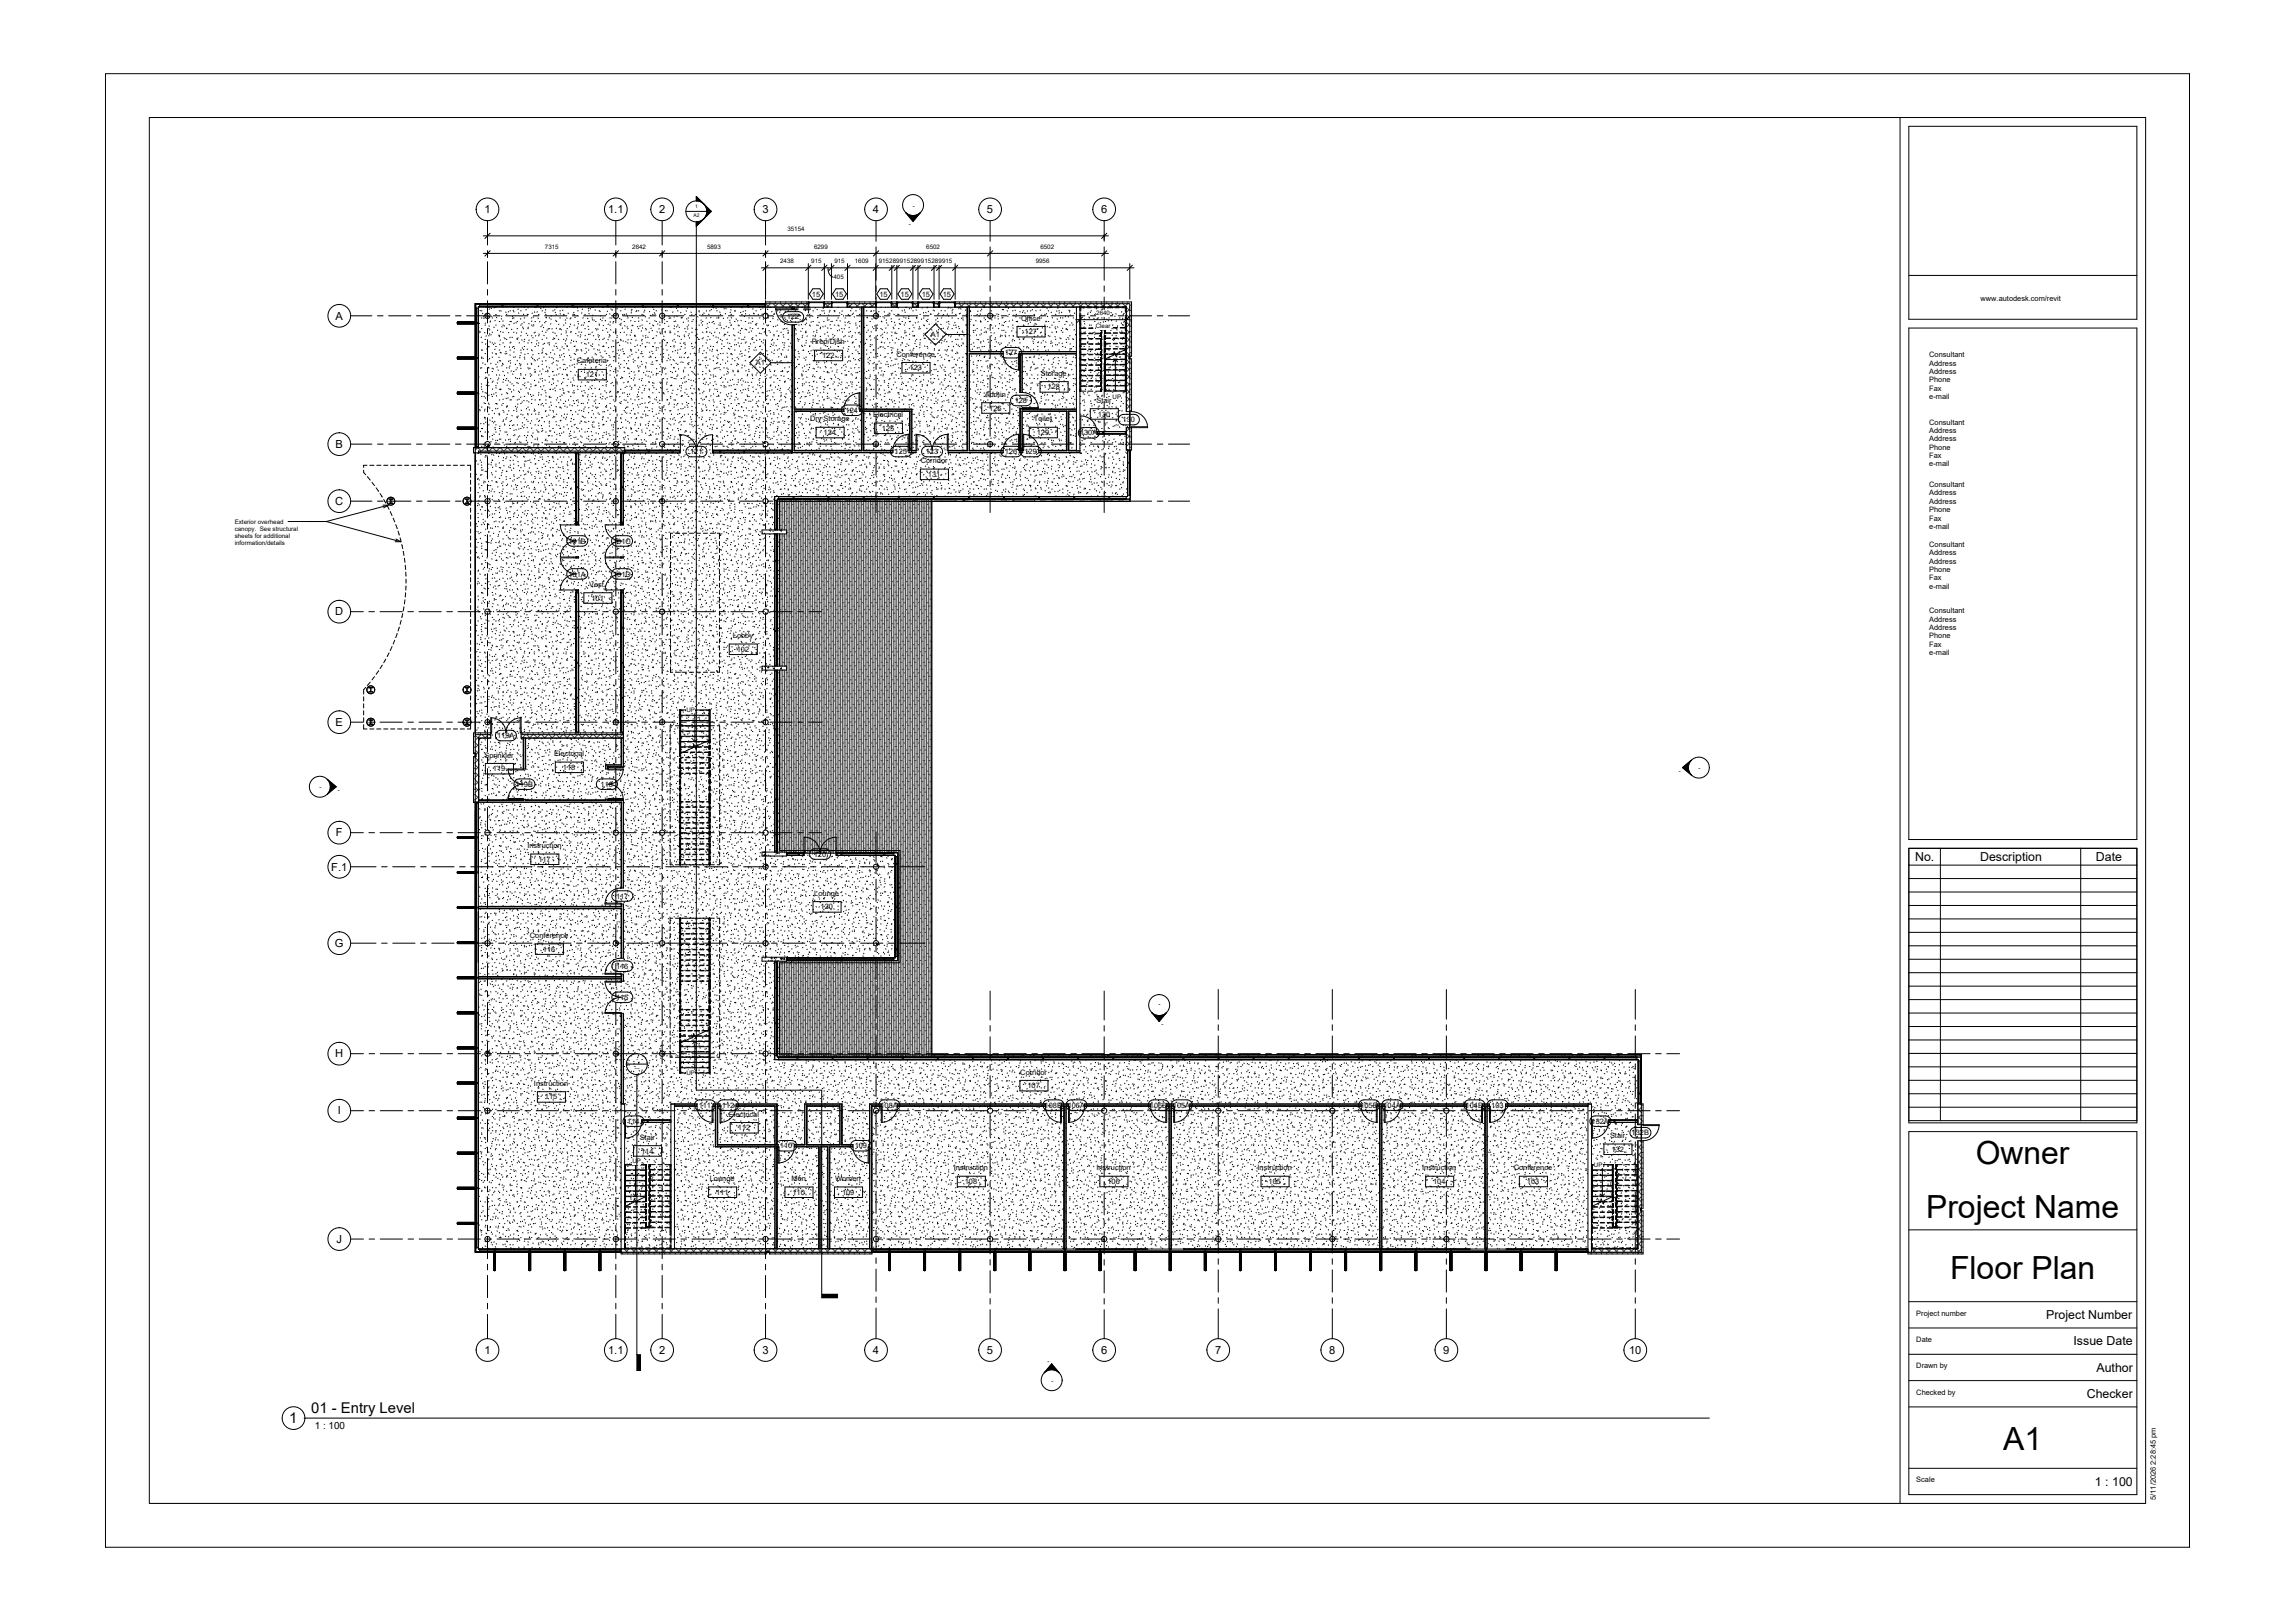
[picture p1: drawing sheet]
<svg xmlns="http://www.w3.org/2000/svg" width="841mm" height="594mm" viewBox="0 0 841 594" stroke-linecap="round" stroke-linejoin="round" font-family="sans-serif">
<defs><g id="words">
<g font-size="11.7">
<text x="724" y="426.4">Owner</text>
<text x="705.8" y="446.4">Project Name</text>
<text x="714.6" y="468.8">Floor Plan</text>
<text x="734.1" y="531.2">A1</text>
</g>
<g font-size="5.4">
<text x="105.9" y="521.5">1</text>
<text x="114" y="517.7">01 - Entry Level</text>
</g>
<g font-size="4.5">
<text x="701.8" y="315.4">No.</text>
<text x="725.6" y="315.4">Description</text>
<text x="768" y="315.4">Date</text>
<text x="749.9" y="483.4">Project Number</text>
<text x="759.8" y="493">Issue Date</text>
<text x="768.3" y="502.6">Author</text>
<text x="764.7" y="512.3">Checker</text>
<text x="767.7" y="544.4">1 : 100</text>
</g>
<g font-size="4.1">
<text x="177.5" y="78.1">1</text>
<text x="222.8" y="78.1">1.1</text>
<text x="241.5" y="78.1">2</text>
<text x="279.4" y="78.1">3</text>
<text x="319.9" y="78.1">4</text>
<text x="361.7" y="78.1">5</text>
<text x="403.5" y="78.1">6</text>
<text x="123" y="117.1">A</text>
<text x="123" y="164.1">B</text>
<text x="122.9" y="185">C</text>
<text x="122.9" y="225.5">D</text>
<text x="123" y="266">E</text>
<text x="123.1" y="306.5">F</text>
<text x="121.4" y="319">F.1</text>
<text x="122.7" y="347">G</text>
<text x="122.9" y="387.5">H</text>
<text x="123.8" y="408.4">I</text>
<text x="123.3" y="455.4">J</text>
<text x="177.5" y="496.1">1</text>
<text x="222.8" y="496.1">1.1</text>
<text x="241.5" y="496.1">2</text>
<text x="279.4" y="496.1">3</text>
<text x="319.9" y="496.1">4</text>
<text x="361.7" y="496.1">5</text>
<text x="403.5" y="496.1">6</text>
<text x="445.3" y="496.1">7</text>
<text x="487.1" y="496.1">8</text>
<text x="528.9" y="496.1">9</text>
<text x="597" y="496.1">10</text>
</g>
<text font-size="3.6" x="115.4" y="523.5">1 : 100</text>
<g font-size="2.7">
<text x="297.6" y="108.7">15</text>
<text x="306" y="108.7">15</text>
<text x="322.3" y="108.7">15</text>
<text x="330" y="108.7">15</text>
<text x="337.7" y="108.7">15</text>
<text x="345.5" y="108.7">15</text>
<text x="725.8" y="110.3">www.autodesk.com/revit</text>
<text x="288.3" y="117.1">122</text>
<text x="374.2" y="117.5">Office</text>
<text x="341.1" y="123.6">A1</text>
<text x="375.5" y="122.5">127</text>
<text x="297.6" y="126.2">Prep/Dish</text>
<text x="301.3" y="131.2">122</text>
<text x="328.5" y="130.7">Conference</text>
<text x="368.3" y="130.2">127</text>
<text x="707" y="130.9">Consultant</text>
<text x="211.4" y="133.2">Cafeteria</text>
<text x="276.9" y="133.9">A1</text>
<text x="333.3" y="135.7">123</text>
<text x="381.4" y="137.7">Storage</text>
<text x="707" y="134">Address</text>
<text x="707" y="137">Address</text>
<text x="214.7" y="138.2">121</text>
<text x="383.9" y="142.7">128</text>
<text x="707" y="140.1">Phone</text>
<text x="707" y="143.2">Fax</text>
<text x="360.9" y="145.4">Admin</text>
<text x="371.9" y="147.7">128</text>
<text x="401.8" y="147.6">Stair</text>
<text x="707" y="146.2">e-mail</text>
<text x="296.8" y="154.4">Dry Storage</text>
<text x="309.9" y="151.3">124</text>
<text x="319.9" y="152.9">Electrical</text>
<text x="362.5" y="150.4">126</text>
<text x="378.9" y="154.4">Toilet</text>
<text x="402.3" y="152.6">130</text>
<text x="411.4" y="154.7">130</text>
<text x="707" y="155.6">Consultant</text>
<text x="301.8" y="159.4">124</text>
<text x="323.2" y="157.9">125</text>
<text x="380" y="159.4">129</text>
<text x="395.8" y="159.5">130A</text>
<text x="707" y="158.6">Address</text>
<text x="707" y="161.7">Address</text>
<text x="252.9" y="166.4">121</text>
<text x="327.8" y="166.4">125</text>
<text x="339.3" y="166.4">123</text>
<text x="368.3" y="166.4">126</text>
<text x="375.4" y="166.4">129</text>
<text x="707" y="164.8">Phone</text>
<text x="707" y="167.8">Fax</text>
<text x="337.4" y="169.7">Corridor</text>
<text x="707" y="170.9">e-mail</text>
<text x="340.1" y="174.8">131</text>
<text x="707" y="178.5">Consultant</text>
<text x="707" y="181.6">Address</text>
<text x="707" y="184.6">Address</text>
<text x="707" y="187.7">Phone</text>
<text x="707" y="190.7">Fax</text>
<text x="707" y="193.8">e-mail</text>
<text x="208.3" y="199.2">101B</text>
<text x="224.7" y="199.2">101C</text>
<text x="707" y="200.5">Consultant</text>
<text x="707" y="203.5">Address</text>
<text x="707" y="206.6">Address</text>
<text x="707" y="209.6">Phone</text>
<text x="208.3" y="211.3">101A</text>
<text x="215.9" y="215.1">Vest.</text>
<text x="224.7" y="211.3">101D</text>
<text x="707" y="212.7">Fax</text>
<text x="707" y="215.8">e-mail</text>
<text x="216.7" y="220.1">101</text>
<text x="707" y="224.7">Consultant</text>
<text x="707" y="227.8">Address</text>
<text x="268.6" y="233.8">Lobby</text>
<text x="707" y="230.8">Address</text>
<text x="707" y="233.9">Phone</text>
<text x="270" y="238.9">102</text>
<text x="707" y="236.9">Fax</text>
<text x="707" y="240">e-mail</text>
<text x="182.2" y="270.5">119A</text>
<text x="177.5" y="277.6">Sprinkler</text>
<text x="203" y="277.1">Electrical</text>
<text x="180.6" y="282.6">119</text>
<text x="206.3" y="282.1">118</text>
<text x="188.9" y="288.3">119B</text>
<text x="220.1" y="288.3">118</text>
<text x="193.2" y="310.8">Instruction</text>
<text x="197.3" y="315.8">117</text>
<text x="298.2" y="313.9">120</text>
<text x="225.7" y="329.3">117</text>
<text x="298.4" y="328.2">Lounge</text>
<text x="300.7" y="333.3">120</text>
<text x="194.2" y="343.7">Conference</text>
<text x="199" y="348.7">116</text>
<text x="225.7" y="355">116</text>
<text x="225.7" y="366.4">115</text>
<text x="373.9" y="393.7">Corridor</text>
<text x="195.7" y="397.9">Instruction</text>
<text x="376.5" y="398.8">107</text>
<text x="199.7" y="402.9">115</text>
<text x="256" y="405.9">111</text>
<text x="264.5" y="405.9">112</text>
<text x="322.7" y="405.9">108A</text>
<text x="382.8" y="405.9">108B</text>
<text x="391.3" y="405.9">106A</text>
<text x="421.4" y="405.9">106B</text>
<text x="429.8" y="405.9">105A</text>
<text x="498.5" y="405.9">105B</text>
<text x="507" y="405.9">104A</text>
<text x="537.1" y="405.9">104B</text>
<text x="546.5" y="405.9">103</text>
<text x="229.8" y="411.8">114</text>
<text x="267.1" y="409.2">Electrical</text>
<text x="583.2" y="411.8">132A</text>
<text x="234.4" y="417.7">Stair</text>
<text x="270.4" y="414.2">112</text>
<text x="590" y="417.1">Stair</text>
<text x="597.9" y="416">132B</text>
<text x="234.9" y="422.7">114</text>
<text x="285.8" y="420.8">110</text>
<text x="313.2" y="420.8">109</text>
<text x="590.5" y="422.1">132</text>
<text x="349.5" y="428.9">Instruction</text>
<text x="401.8" y="428.9">Instruction</text>
<text x="460.8" y="428.9">Instruction</text>
<text x="521.2" y="428.9">Instruction</text>
<text x="554.7" y="428.9">Conference</text>
<text x="260.1" y="432.8">Lounge</text>
<text x="262.4" y="437.8">111</text>
<text x="290" y="432.8">Men</text>
<text x="290.4" y="437.8">110</text>
<text x="306" y="432.8">Women</text>
<text x="308.6" y="437.8">109</text>
<text x="353.6" y="433.9">108</text>
<text x="405.8" y="433.9">106</text>
<text x="464.9" y="433.9">105</text>
<text x="525.2" y="433.9">104</text>
<text x="559.5" y="433.9">103</text>
<text x="702.2" y="482.1">Project number</text>
<text x="702.2" y="491.7">Date</text>
<text x="702.2" y="501.4">Drawn by</text>
<text x="702.2" y="511">Checked by</text>
<text x="702.2" y="543.2">Scale</text>
<text x="790" y="549.6" transform="rotate(-90 790 549.6)">5/11/2026 2:28:45 pm</text>
</g>
<g font-size="2.3">
<text x="288.5" y="84.8">35154</text>
<text x="199.7" y="91.2">7315</text>
<text x="231.7" y="91.2">2642</text>
<text x="259.1" y="91.2">5893</text>
<text x="298.3" y="91.2">6299</text>
<text x="339.5" y="91.2">6502</text>
<text x="381.3" y="91.2">6502</text>
<text x="285.9" y="96.5">2438</text>
<text x="297.3" y="96.5">915</text>
<text x="305.8" y="96.5">915</text>
<text x="313.3" y="96.5">1609</text>
<text x="322" y="96.5">915</text>
<text x="325.9" y="96.5">289</text>
<text x="329.7" y="96.5">915</text>
<text x="333.6" y="96.5">289</text>
<text x="337.5" y="96.5">915</text>
<text x="341.3" y="96.5">289</text>
<text x="345.2" y="96.5">915</text>
<text x="379.5" y="96.5">9956</text>
<text x="305.4" y="102.3">405</text>
<text x="401.7" y="115.5">2640</text>
<text x="401.5" y="120.3">Clear</text>
<text x="407.7" y="146.2">UP</text>
<text x="86" y="191.9">Exterior overhead</text>
<text x="86" y="194.5">canopy. See structural</text>
<text x="86" y="197">sheets for additional</text>
<text x="86" y="199.6">information/details</text>
<text x="251.5" y="260.9">UP</text>
<text x="251.5" y="394">UP</text>
<text x="231.7" y="426.3">UP</text>
<text x="584.1" y="427.5">UP</text>
</g>
<g font-size="2.2">
<text x="334.5" y="76.1">-</text>
<text x="333" y="82.9">-</text>
<text x="615.2" y="283.3">-</text>
<text x="622.4" y="282.2">-</text>
<text x="117.1" y="289.2">-</text>
<text x="123.8" y="290.3">-</text>
<text x="424.6" y="368.8">-</text>
<text x="425.6" y="376">-</text>
<text x="383.8" y="499.6">-</text>
<text x="385.3" y="506.7">-</text>
</g>
<g font-size="1.8">
<text x="254.8" y="76.3">1</text>
<text x="254.2" y="79.5">A2</text>
<text x="233.2" y="388.7">-</text>
<text x="232.6" y="391.9">---</text>
</g>
</g></defs>
<g fill="none" stroke="#3d3d3d" stroke-width=".37">
<path d="M280.6 111.3l1.2 1.2M282.2 110.6v.7M282.3 111.3l-1.2 1.2M283.3 111.3l1.2 1.2M284.1 110.6v.7M285 111.3l-1.2 1.2M286 110.6v.7l1.2 1.2M287.8 111.3l-1.2 1.2M287.9 110.6v.7M288.7 111.3l1.3 1.2M289.9 110.6v.7M290.5 111.3l-1.2 1.2"/>
<path d="M291.5 111.3l1.2 1.2M291.8 110.6v.7M293.2 111.3l-1.2 1.2M293.7 110.6v.7M294.2 111.3l1.2 1.2M295.7 110.6v.7M296 111.3l-1.3 1.2M302.4 111.3l1.2 1.2M303.4 110.6v.7M304.1 111.3l-1.2 1.2M310.6 111.3l1.2 1.2M311.1 110.6v.7"/>
<path d="M312.3 111.3l-1.2 1.2M313 110.6v.7M313.3 111.3l1.2 1.2M314.9 110.6v.7M315 111.3l-1.2 1.2M316 111.3l1.2 1.2M316.9 110.6v.7M317.8 111.3l-1.2 1.2M318.7 111.3l1.3 1.2M318.8 110.6v.7M320.5 111.3l-1.2 1.2M320.7 110.6v.7"/>
<path d="M326.9 111.3l1.2 1.2M328.4 110.6v.7M328.7 111.3l-1.2 1.2M335.1 111.3l1.2 1.2M336.2 110.6v.7M336.4 111.8l-.8 .7M342.3 111.3h.1M343.3 111.3l.8 .8M343.9 110.6v.7M344.1 112.2l-.3 .3M350.5 111.3l-.5 .5M351.5 111.3l1.2 1.2"/>
<path d="M351.6 110.6v.7M353.2 111.3l-1.2 1.2M353.5 110.6v.7M354.2 111.3l1.2 1.2M355.4 110.6v.7M356 111.3l-1.3 1.2M356.9 111.3l1.2 1.2M357.4 110.6v.7M358.7 111.3l-1.2 1.2M359.3 110.6v.7M359.6 111.3l1.3 1.2M361.2 110.6v.7"/>
<path d="M361.4 111.3l-1.2 1.2M362.4 111.3l1.2 1.2M363.2 110.6v.7M364.1 111.3l-1.2 1.2M365.1 110.6v.7l1.2 1.2M366.9 111.3l-1.3 1.2M367 110.6v.7M367.8 111.3l1.2 1.2M368.9 110.6v.7M369.6 111.3l-1.2 1.2M370.6 111.3l1.2 1.2M370.9 110.6v.7"/>
<path d="M372.3 111.3l-1.2 1.2M372.8 110.6v.7M373.3 111.3l1.2 1.2M374.7 110.6v.7M375 111.3l-1.2 1.2M376 111.3l1.2 1.2M376.7 110.6v.7M377.8 111.3l-1.2 1.2M378.6 110.6v.7M378.7 111.3l1.3 1.2M380.5 110.6v.7l-1.2 1.2M381.5 111.3l1.2 1.2"/>
<path d="M382.4 110.6v.7M383.2 111.3l-1.2 1.2M384.2 111.3l1.2 1.2M384.4 110.6v.7M386 111.3l-1.3 1.2M386.3 110.6v.7M386.9 111.3l1.2 1.2M388.2 110.6v.7M388.7 111.3l-1.2 1.2M389.6 111.3l1.3 1.2M390.2 110.6v.7M391.4 111.3l-1.2 1.2"/>
<path d="M392.1 110.6v.7M392.4 111.3l1.2 1.2M394 110.6v.7M394.1 111.3l-1.2 1.2M395.1 111.3l1.2 1.2M395.9 110.6v.7M396.9 111.3l-1.3 1.2M397.9 110.6v.7l1.1 1.2M399.6 111.3l-1.2 1.2M399.8 110.6v.7M400.6 111.3l1.2 1.2M401.7 110.6v.7"/>
<path d="M402.3 111.3l-1.2 1.2M403.3 111.3l1.2 1.2M403.7 110.6v.7M405 111.3l-1.2 1.2M405.6 110.6v.7M406 111.3l1.2 1.2M407.5 110.6v.7M407.8 111.3l-1.2 1.2M408.7 111.3l1.3 1.2M409.4 110.6v.7M410.5 111.3l-1.2 1.2M411.4 110.6v.7"/>
<path d="M411.5 111.3l1.2 1.2M412.8 118.1l1.2 1.2M412.8 115.3l1.2 1.3M412.8 112.6l1.2 1.2M413.3 110.6v.7l-1.3 1.2M414 111.8h.7M414 113.8h.7M414 115.7h.7M414 117.6h.7M414 119.5h.7M414 113.2l-1.2 1.2M414 116l-1.2 1.2"/>
<path d="M414 118.7l-1.2 1.2M412.8 137.2l1.2 1.2M412.8 134.4l1.2 1.2M412.8 131.7l1.2 1.2M412.8 129l1.2 1.2M412.8 126.2l1.2 1.3M412.8 123.5l1.2 1.2M412.8 120.8l1.2 1.2M412.8 139.9l1.2 1.2M414 121.5h.7M414 123.4h.7M414 125.3h.7"/>
<path d="M414 127.3h.7M414 129.2h.7M414 133h.7M414 135h.7M414 136.9h.7M414 138.8h.7M414 121.4l-1.2 1.2M414 124.1l-1.2 1.3M414 126.9l-1.2 1.2M414 129.6l-1.2 1.2M414 132.3l-1.2 1.2M414 135l-1.2 1.3"/>
<path d="M414 137.8l-1.2 1.2M412.8 145.3l1.2 1.2h.7M412.8 159l1.2 1.2M412.8 150.8h.1M412.8 148.1l1.2 1.2M412.8 142.6l1.2 1.2M413.3 156.7l.7 .8M414 140.8h.7M414 142.7h.7M414 144.6h.7M414 148.5h.7M414 150.4h.7"/>
<path d="M414 158.1h.7M414 140.5l-1.2 1.2M414 143.2l-1.2 1.3M414 146l-1.2 1.2M414 148.7l-1.2 1.2M414 156.9l-1.2 1.2M414 159.6l-1.2 1.2M173.5 165.8l.8 .2M175 164.1l-.8 .8M175.2 164.1l1.2 1.2M175.4 165.8h53.5M176.1 165.3v.7"/>
<path d="M177.7 164.1l-1.2 1.2M177.9 164.1l1.2 1.2M178 165.3v.7M179.9 165.3v.7M180.4 164.1l-1.2 1.2M180.6 164.1l1.3 1.2v.7M183.2 164.1l-1.3 1.2M183.4 164.1l1.2 1.2M183.8 165.3v.7M185.7 165.3v.7M185.9 164.1l-1.2 1.2M186.1 164.1l1.3 1.2 1.2-1.2"/>
<path d="M187.7 165.3v.7M188.8 164.1l1.2 1.2M189.6 165.3v.7M191.3 164.1l-1.2 1.2M191.5 165.3v.7M191.5 164.1l1.3 1.2M193.4 165.3v.7M194.1 164.1l-1.3 1.2M194.3 164.1l1.2 1.2M195.4 165.3v.7M196.8 164.1l-1.2 1.2M197 164.1l1.3 1.2 1.2-1.2"/>
<path d="M197.3 165.3v.7M199.2 165.3v.7M199.7 164.1l1.2 1.2M201.2 165.3v.7M202.2 164.1l-1.2 1.2M202.4 164.1l1.3 1.2M203.1 165.3v.7M205 164.1l-1.3 1.2M205 165.3v.7M205.2 164.1l1.2 1.2M206.9 165.3v.7M207.7 164.1l-1.2 1.2"/>
<path d="M207.9 164.1l1.2 1.2M208.9 165.3v.7M210.4 164.1l-1.2 1.2M210.6 164.1l1.2 1.2M210.8 165.3v.7M212.7 165.3v.7M213.2 164.1l-1.3 1.2M213.4 164.1l1.2 1.2M215.9 164.1l-1.2 1.2v.7M216.1 164.1l1.2 1.2M216.6 165.3v.7M218.5 165.3v.7"/>
<path d="M218.6 164.1l-1.2 1.2M218.8 164.1l1.2 1.2M220.4 165.3v.7M221.3 164.1l-1.2 1.2M221.5 164.1l1.3 1.2 1.3-1.2M222.4 165.3v.7M224.3 164.1l1.2 1.2M224.3 165.3v.7M226.2 165.3v.7M226.8 164.1l-1.2 1.2M227 164.1l1.2 1.2M228.2 165.3v.7"/>
<path d="M228.9 164.7l-.6 .6M412.8 164.4l.5 .5M412.8 161.7l1.2 1.2M414 160h.7M414 162h.7M414 163.9h.7M414 162.3l-1.2 1.2M142.9 184.4h-.1M143.3 183.2l-.1 .1M143.3 184l-.1 .1M143.6 182.9h.1M171.2 184.4h.1"/>
<path d="M135.9 252.8l-.1 .1M135.9 252l-.1 .1M170.8 253.5l-.1 .1M171.2 252.3l-.1 .1M171.2 253.1l-.1 .1M171.5 252l-.1 .1M135.5 265.4h-.1M135.9 265h-.1M136.3 265.4h-.1M171.2 265.3l-.2 .1M171.8 265.4h.1M173.5 270h.7"/>
<path d="M173.5 271.9h.7M173.5 273.8h.7M173.5 275.7h.7M173.5 277.7h.7M173.5 279.6h.7M174.2 277.6l1.2 1.2M174.2 274.9l1.2 1.2M174.2 272.2l1.2 1.2M174.2 269.4l1.2 1.3M174.2 268.6v.6M175.4 272.8l-1.2 1.2M175.4 278.2l-1.2 1.2"/>
<path d="M175.4 275.5l-.9 .9M176.1 268.6v.6M176.2 269.2l-2 2.1M176.6 269.2l1.3 1.2M178 268.6v.6M179 269.2l-1.3 1.2M179.4 269.2l.4 .5M191 269.9l.5 .5M191.5 268.6v.6M192.6 269.2l-1.2 1.2M193 269.2l1.2 1.2M193.4 268.6v.6"/>
<path d="M195.3 269.2l-1.2 1.2M195.4 268.6v.6M195.7 269.2l1.3 1.2M197.3 268.6v.6M198 269.2l-1.2 1.2M198.5 269.2l1.2 1.2M199.2 268.6v.6M200.8 269.2l-1.3 1.2M201.2 268.6v.6l1.2 1.2M203.1 268.6v.6M203.5 269.2l-1.2 1.2M203.9 269.2l1.2 1.2"/>
<path d="M205 268.6v.6M206.2 269.2l-1.2 1.2M206.6 269.2l1.3 1.2M206.9 268.6v.6M208.9 268.6v.6M209 269.2l-1.3 1.2M209.4 269.2l1.2 1.2M210.8 268.6v.6M211.7 269.2l-1.2 1.2M212.1 269.2l1.2 1.2M212.7 268.6v.6M214.4 269.2l-1.2 1.2"/>
<path d="M214.7 268.6v.6M214.8 269.2l1.2 1.2M216.6 268.6v.6M217.1 269.2l-1.2 1.2M217.6 269.2l1.2 1.2M218.5 268.6v.6M219.9 269.2l-1.3 1.2M220.3 269.2l1.2 1.2M220.4 268.6v.6M222.4 268.6v.6M222.6 269.2l-1.2 1.2M223 269.2l1.2 1.2"/>
<path d="M224.3 268.6v.6M225.3 269.2l-1.2 1.2M225.7 269.2l1.3 1.2M226.2 268.6v.6M228 269.2l-1.2 1.2M228.2 268.6v.6M173.5 281.5h.7M173.5 283.5h.7M173.5 285.4h.7M173.5 287.3h.7M173.5 289.2h.7M173.5 291.2h.7"/>
<path d="M174.2 291.3l1.2 1.2M174.2 288.5l1.2 1.2M174.2 285.8l1.2 1.2M174.2 283.1l1.2 1.2M174.2 280.3l1.2 1.3M175.4 286.4l-1.2 1.2M175.4 289.1l-1.2 1.3M175.4 291.9l-1.2 1.2h-.7M175.4 281l-1.2 1.2M175.4 283.7l-1.2 1.2M600.2 411.9l.3 .2M600.2 409.2l1.3 1.2"/>
<path d="M600.2 406.4l1.3 1.3M600.9 418l.6 .6M601.1 404.5l.4 .5h.6M601.5 406.9h.6M601.5 408.8h.6M601.5 410.7h.6M601.5 418.5h.6M601.5 405.8l-1.3 1.2M601.5 408.5l-1.3 1.2M601.5 411.2l-.9 .9M601.5 419.4l-1.3 1.2M600.2 439.2l1.3 1.2"/>
<path d="M600.2 436.4l1.3 1.3M600.2 433.7l1.3 1.2M600.2 431l1.3 1.2M600.2 428.2l1.3 1.3M600.2 425.5l1.3 1.2M600.2 422.8l1.3 1.2M600.2 420.1l1.3 1.2M601.5 420.4h.6M601.5 422.3h.6M601.5 424.2h.6M601.5 426.2h.6M601.5 428.1h.6"/>
<path d="M601.5 430h.6M601.5 432h.6M601.5 433.9h.6M601.5 437.7h.6M601.5 439.7h.6M601.5 422.1l-1.3 1.3M601.5 424.9l-1.3 1.2M601.5 427.6l-1.3 1.2M601.5 430.3l-1.3 1.2M601.5 433.1l-1.3 1.2M601.5 438.5l-1.3 1.2M602.1 435.8h-.6l-1.3 1.2"/>
<path d="M227.6 459h53.4M227.8 457.6l-.2 .2M228.2 458.9v.6M228.7 457.6l1.2 1.3M230.1 458.9v.6M230.5 457.6l-1.2 1.3M231.4 457.6l1.3 1.3M233.2 457.6l-1.2 1.3v.6M233.9 458.9v.6M234.2 457.6l1.2 1.3M235.9 458.9v.6M236 457.6l-1.2 1.3"/>
<path d="M236.9 457.6l1.2 1.3M237.8 458.9v.6M238.7 457.6l-1.2 1.3M239.6 457.6l1.2 1.3M239.7 458.9v.6M241.4 457.6l-1.2 1.3M241.7 458.9v.6M242.4 457.6l1.2 1.3v.6M244.2 457.6l-1.3 1.3M245.1 457.6l1.2 1.3M245.5 458.9v.6M246.9 457.6l-1.2 1.3"/>
<path d="M247.4 458.9v.6M247.8 457.6l1.2 1.3M249.4 458.9v.6M249.6 457.6l-1.2 1.3M250.5 457.6l1.3 1.3M251.3 458.9v.6M252.3 457.6l-1.2 1.3M253.2 458.9v.6M253.3 457.6l1.2 1.3M255.1 457.6l-1.3 1.3M255.2 458.9v.6M256 457.6l1.2 1.3"/>
<path d="M257.1 458.9v.6M257.8 457.6l-1.2 1.3M258.7 457.6l1.2 1.3M259 458.9v.6M260.5 457.6l-1.2 1.3M260.9 458.9v.6M261.4 457.6l1.3 1.3M262.9 458.9v.6M263.2 457.6l-1.2 1.3M264.2 457.6l1.2 1.3M266 457.6l-1.2 1.3v.6M266.7 458.9v.6"/>
<path d="M266.9 457.6l1.2 1.3M268.7 458.9v.6M268.7 457.6l-1.2 1.3M269.6 457.6l1.2 1.3M270.6 458.9v.6M271.4 457.6l-1.2 1.3M272.4 457.6l1.2 1.3M272.5 458.9v.6M274.2 457.6l-1.3 1.3M274.4 458.9v.6M275.1 457.6l1.2 1.3M276.4 458.9v.6"/>
<path d="M276.9 457.6l-1.2 1.3M277.8 457.6l1.2 1.3M278.3 458.9v.6M279.6 457.6l-1.2 1.3M280.2 458.9v.6M280.5 457.6l1 .9 .8-.9M281.9 459h37.6M282.2 458.9v.6M283.3 457.6l1.2 1.3M284.1 458.9v.6M285.1 457.6l-1.3 1.3M286 457.6l1.2 1.3"/>
<path d="M286 458.9v.6M287.8 457.6l-1.2 1.3M287.9 458.9v.6M288.7 457.6l1.2 1.3M289.9 458.9v.6M290.5 457.6l-1.2 1.3M291.4 457.6l1.3 1.3M291.8 458.9v.6M293.2 457.6l-1.2 1.3M293.7 458.9v.6M294.2 457.6l1.2 1.3M295.7 458.9v.6"/>
<path d="M296 457.6l-1.2 1.3M296.9 457.6l1.2 1.3M297.6 458.9v.6M298.7 457.6l-1.2 1.3M299.5 458.9v.6M299.6 457.6l1.2 1.3M301.4 457.6l-1.2 1.3M301.4 458.9v.6M302.4 457.6l1.2 1.3M303.4 458.9v.6M304.2 457.6l-1.3 1.3M305.1 457.6l1.2 1.3"/>
<path d="M305.3 458.9v.6M306.9 457.6l-1.2 1.3M307.2 458.9v.6M307.8 457.6l1.2 1.3M309.2 458.9v.6M309.6 457.6l-1.2 1.3M310.5 457.6l1.3 1.3M312.3 457.6l-1.2 1.3v.6M313 458.9v.6M313.3 457.6l1.2 1.3M314.9 458.9v.6M315.1 457.6l-1.3 1.3"/>
<path d="M316 457.6l1.2 1.3M316.9 458.9v.6M317.8 457.6l-1.2 1.3M318.7 457.6l.8 .9M318.8 458.9v.6M319.5 458.6l-.2 .3M581.9 459h20.2M583 458.9v.6M583.3 457.6l1.2 1.3M584.9 458.9v.6M585.1 457.6l-1.3 1.3M586 457.6l1.2 1.3"/>
<path d="M586.9 458.9v.6M587.8 457.6l-1.2 1.3M588.7 457.6l1.2 1.3M588.8 458.9v.6M590.5 457.6l-1.2 1.3M590.7 458.9v.6M591.4 457.6l1.2 1.3v.6M593.3 457.6l-1.3 1.3M594.2 457.6l1.2 1.3M594.6 458.9v.6M596 457.6l-1.2 1.3M596.5 458.9v.6"/>
<path d="M596.9 457.6l1.2 1.3M598.4 458.9v.6M598.7 457.6l-1.2 1.3M599.6 457.6l1.3 1.3M600.2 450.1l1.3 1.1h.6M600.2 455.5l1.3 1.2M600.2 452.8l1.3 1.2M600.2 447.3l1.3 1.3M600.2 444.6l1.3 1.2M600.2 441.9l.9 .9M600.4 458.9v.6M601.5 441.6h.6"/>
<path d="M601.5 445.5h.6M601.5 447.4h.6M601.5 449.3h.6M601.5 453.2h.6M601.5 455.1h.6M601.5 457h.6M601.5 441.2l-1.3 1.3M601.5 444l-1.3 1.2M601.5 446.7l-1.3 1.2M601.5 449.4l-1.3 1.2M601.5 452.1l-1.3 1.3M601.5 454.9l-1.3 1.2"/>
<path d="M601.5 457.6l-1.3 1.3"/>
</g>
<g fill="none" stroke="#000" stroke-width=".37">
<path d="M167.6 118.2v.3M167.6 118.5h6.9v12.6M167.6 118.2h7.7M167.6 118.5l6.9 .2M174.2 118.2v.3M174.2 118.7v12.2M174.2 111.7v.1M174.3 112.9h1M174.3 118.2v.3M174.3 118.7v12.2M174.5 112.9v5.3M174.5 118.5h.8"/>
<path d="M174.5 118l-6.9 .2M174.7 112.9v5.3M174.7 118.5v12.6M175.4 115.5l.2 .2M175.5 120l-.2 .1M175.6 118.4l.1 .2M175.8 111.5v.9M175.8 111.6h8.1M175.8 111.8h8.1M175.9 113.7l.1 .2M176 111.2l-.1 .2M176.4 113.9h.2"/>
<path d="M176.4 116.5h.2M176.9 114.8l-.1 .2M177.2 116l.1 .2M177.4 116.6l-.1 .1M177.7 115.2h.1M177.7 119.1h.2M177.9 118.3l-.1 .2M178.2 112.4l.1 .2M178.3 115.4l-.1 .1M178.4 116l.5-.1-.2 .4zM178.9 111.4l-.1 .1M179 112.6h.2"/>
<path d="M179.1 114.9h-.1M179.2 119.4l.1 .2M179.3 116l.1 .1M179.4 113.2l-.1 .1M179.7 117.6l.1 .2M179.7 117.9l-.1 .1M180 112.9l.1 .2M180.1 115.8l.2 .2M180.3 111.3h.2M180.3 116.5h.2M181 119.8l.1 .2M181 115.6l-.1 .2"/>
<path d="M181.2 112.7l-.1 .2M181.5 117.4l-.1 .2M181.6 112.6h.2M181.6 115.2h.2M181.6 119.1h.2M181.9 116.3l.1 .2M182.9 113.9h.3M182.9 117.8h.3M183.5 113.8l.1 .2M183.7 116.8l.1 .1M183.9 119.7l.1 .2M183.9 115.8l-.1 .2"/>
<path d="M183.9 111.5v.9M184.2 111.3h.3M184.2 119.1h.3M184.3 111.6h12.5M184.3 111.8h12.5M184.3 111.5v.9M184.4 117.6l-.1 .1M184.9 119.3l-.2 .2M185.3 114.3l.1 .2M185.5 115.2h.3M185.8 112.4v.2M186.3 114.2l-.1 .2"/>
<path d="M186.6 118.9l-.1 .2M186.9 111.3h.2M186.9 113.9h.2M186.9 117.8h.2M187.3 117.7l.1 .2M187.8 115.9l.1 .2M187.9 116.6l-.1 .2M188.1 111.2l.1 .2M188.1 113.7l-.1 .2M188.2 112.6h.2M188.2 116.5h.2M188.2 114.1l.1 .2"/>
<path d="M188.4 118.4l-.1 .2M189.1 118.2l.1 .2M189.4 111.4v.1M189.5 117.8h.2M189.9 113.2l-.1 .2M190 114.6l.1 .2M190.8 113.9h.2M190.8 119.1h.2M190.9 116.8l-.1 .2M191.3 118.6l-.1 .1M191.5 119.8l.1 .2M191.8 115.1l.1 .2"/>
<path d="M192 118l.1 .2M192.1 112.6h.2M192.1 116.5h.2M192.8 113.4l-.1 .2M193.3 115.2l-.1 .2M193.4 111.3h.2M193.4 115.2h.2M193.4 112.7l.1 .2M193.6 119.9l-.1 .2M193.8 118.5l.1 .2M194.7 116.5h.2M194.7 119.1h.2"/>
<path d="M194.9 117.6l-.1 .2M195.1 114.7l-.1 .2M195.4 116.1l.1 .1M195.4 119.4l-.1 .2M195.6 119l.1 .2M195.9 114.3l.1 .2M196 112.6h.2M196 117.8h.2M196.3 112.5l.1 .2M196.4 112.4l-.1 .2M196.8 111.5v.9M196.9 114.2l-.1 .2"/>
<path d="M197.1 111.6h12.6M197.1 111.8h12.6M197.1 111.5v.9M197.2 116.5l.1 .2M197.3 111.3h.2M197.3 115.2h.2M197.8 117.8l-.1 .2M198.1 113l.1 .2M198.3 119.6l-.1 .2M198.6 113.9h.2M198.6 119.1h.2M199.1 119.9l.1 .2"/>
<path d="M199.3 112.6l-.1 .2M199.6 118.1l.1 .2M199.8 114.4l-.1 .2M199.9 113.4l.1 .2M199.9 115.2h.2M199.9 117.8h.2M200.1 116.4l.1 .1M200.3 116.2l-.1 .2M201.2 111.3h.2M201.2 116.5h.2M201.9 116.8l.1 .2M201.9 118.6l-.1 .2"/>
<path d="M202 115.7l-.1 .2M202.5 113.9h.2M203.4 113.4l-.2 .2M203.5 114.4l.1 .2M203.6 117.3l.2 .2M203.8 115.2l-.1 .2M203.8 112.6h.3M203.8 117.8h.3M203.9 112.6l.2 .2M204.8 118.8l-.1 .2M205.1 113.9h.3M205.1 116.5h.3"/>
<path d="M205.3 114.9l.1 .2M206.2 111.3l.1 .2M206.3 113.6l-.1 .2M206.4 115.2h.3M206.4 119.1h.3M206.7 115.4l-.1 .2M207.2 118.3l.1 .2M207.2 117.2l-.1 .2M207.7 116.5l.1 .2M207.8 112.6h.2M208.2 114.7l.1 .2M208.8 119.6l-.1 .2"/>
<path d="M209 118.8l.1 .1M209 116.7l-.1 .2M209.1 111.3h.2M209.1 116.5h.2M209.7 111.5v.9M210 115.2l.1 .2M210 111.6h12.5M210 111.8h12.5M210 111.5v.9M210.3 114.4l-.1 .2M210.4 112.6h.2M210.4 115.2h.2"/>
<path d="M210.4 119.1h.2M210.8 116.2l-.1 .2M211.6 112.7l.1 .2M211.7 113.9h.2M211.7 117.8h.2M211.7 115.7l.1 .1M211.7 119.8l-.1 .2M211.9 118.6l.1 .2M213 111.3h.2M213 119.1h.2M213.2 114.6l-.1 .2M213.3 113.2l.2 .2"/>
<path d="M213.7 119.1l.1 .1M213.7 116.4l-.1 .2M214.2 118.2l-.1 .2M214.3 115.2h.2M215.2 111.2l-.1 .2M215.3 116.6l.1 .2M215.5 119.5l.1 .2M215.6 111.3h.2M215.6 113.9h.2M215.6 117.8h.2M215.7 113l-.1 .2M215.8 114.8l.1 .2"/>
<path d="M216 117.7l-.1 .2M216.3 113l.1 .2M216.9 112.6h.2M216.9 116.5h.2M217.1 117.1l.1 .2M217.3 115.4l-.1 .2M217.5 112.5l-.2 .2M217.8 117.2l-.2 .2M218 113.5l.2 .2M218.2 117.8h.2M219.5 113.9h.2M219.5 119.1h.2"/>
<path d="M219.5 118.7l.1 .2M219.7 111.2l.1 .1M219.8 114l.1 .2M220 116.9l.1 .2M220.2 115.6l-.1 .2M220.7 117.4l-.1 .2M220.8 112.6h.2M220.8 116.5h.2M221.1 119.2l-.1 .2M221.8 117.4l.1 .2M222.1 111.3h.2M222.1 115.2h.2"/>
<path d="M222.5 111.5v.9M222.6 114l-.1 .2M222.8 111.5v.9M222.8 111.6h12.6M222.8 111.8h12.6M222.9 118.7l-.1 .2M223.4 115l.1 .1M223.4 116.5h.2M223.4 119.1h.2M223.6 117.9l.1 .2M223.9 113.2l.1 .2M224.2 116.4l-.1 .2"/>
<path d="M224.4 111.4v.1M224.4 113.5l-.1 .2M224.7 118.2l-.1 .2M224.7 112.6h.3M224.7 117.8h.3M225 116.4l.1 .1M225 115.5l-.1 .1M225.7 111.3l-.1 .1M225.9 115.3l.2 .1M226 111.3h.3M226.2 113l-.1 .2M227.1 118.8l.2 .2"/>
<path d="M227.2 116.6l-.2 .2M227.3 113.9h.3M227.3 119.1h.3M227.6 117l.1 .2M227.6 118.4l-.1 .2M228 112.4v.1M228.1 115.3l.1 .2M228.6 111.4v.1M228.7 115.2h.2M228.7 117.8h.2M228.9 119.3l.1 .2M229.1 113.2l-.1 .2"/>
<path d="M229.6 115l-.1 .2M229.9 115.7l.1 .2M229.9 119.7l-.1 .2M230 111.3h.2M230 116.5h.2M231.2 117.4l-.1 .2M231.3 113.9h.2M231.4 114.5l-.1 .2M231.5 113.3l.1 .2M231.7 116.2l.1 .2M231.7 119.2l-.1 .2M231.8 119.1l.2 .2"/>
<path d="M232.6 112.6h.2M232.6 117.8h.2M232.6 112.4v.1M233.2 114.1l-.1 .1M233.3 113.8l.1 .2M233.6 119.6l.1 .2M233.9 113.9h.2M233.9 116.5h.2M234.1 117.6l-.1 .2M234.6 119.4l-.1 .2M235.2 115.2h.2M235.2 119.1h.2"/>
<path d="M235.2 117.2l.1 .2M235.4 111.5v.9M235.6 112.4l-.1 .2M235.7 111.6h12.5M235.7 111.8h12.5M235.7 111.5v.9M235.7 115.4l.1 .2M236.1 114.2l-.1 .2M236.2 113.6l.1 .2M236.5 112.6h.2M236.6 116l-.2 .2M237 117.7l.1 .1"/>
<path d="M237.8 111.3h.2M237.8 116.5h.2M238 114.1l.1 .2M238.2 118.4l-.1 .2M238.3 115.5l-.1 .2M239.1 112.6h.2M239.1 115.2h.2M239.1 119.1h.2M239.5 119.3l.1 .2M239.6 113.3l-.1 .2M239.8 114.6l.1 .2M239.9 117.5l.1 .2"/>
<path d="M240.1 115.1l-.1 .1M240.4 113.9h.2M240.4 117.8h.2M241.1 118.6l-.1 .2M241.7 111.3h.2M241.7 119.1h.2M241.7 118l.1 .1M242.6 113.4l-.1 .2M243.4 116l.1 .1M243.5 118.4l.1 .2M243.5 117l-.1 .2M243.8 113.7l.1 .2"/>
<path d="M244.3 111.3h.2M244.3 113.9h.2M244.3 117.8h.2M245.1 116l.1 .2M245.1 119.5l-.1 .1M245.3 116.5l-.1 .2M245.6 112.6h.3M245.6 116.5h.3M246.1 112.4l.1 .2M246.6 114.3l-.1 .2M246.8 111.4l-.1 .1M246.9 117.8h.3"/>
<path d="M247.1 119.4l.1 .2M247.1 116.1l-.1 .1M247.6 117.6l.1 .2M247.9 112.9l.1 .2M248 115.8l.1 .2M248 119.6l-.1 .2M248.2 111.5v.9M248.2 113.9h.3M248.2 119.1h.3M248.6 111.6h12.5M248.6 111.8h12.5M248.6 111.5v.9"/>
<path d="M248.9 119.9l.1 .2M249.5 114.4l-.1 .2M249.6 112.6h.2M249.6 116.5h.2M249.8 116.3l.1 .2M250 116.2l-.1 .2M250.5 118l-.1 .2M250.9 111.3h.2M250.9 115.2h.2M251.4 111.2h.1M251.4 113.9l.1 .2M251.6 116.8l.1 .2"/>
<path d="M251.8 119.7l.1 .2M252 112.8l-.1 .2M252.2 116.5h.2M252.2 119.1h.2M252.3 117.5l-.1 .2M253.2 114.3l.1 .2M253.5 117.8h.2M253.6 115.3l-.1 .2M253.7 112.4l-.2 .2M254 117.1l-.1 .1M254.8 111.3h.2M254.8 115.2h.2"/>
<path d="M255.2 117.7l.1 .2M255.6 116l.2 .1M256 111.3l.1 .1M256.1 113.9h.2M256.1 119.1h.2M256.1 114.2l.1 .2M256.5 115.5l-.1 .1M257 118.2l.1 .2M257 117.2l-.1 .2M257.4 115.2h.2M257.4 117.8h.2M257.4 119l-.1 .2"/>
<path d="M257.9 114.6l.1 .2M258.7 111.3h.2M258.7 116.5h.2M258.9 113.8l-.1 .2M259.2 118.5l-.1 .2M259.4 119.8l.1 .2M259.7 115.1l.1 .2M259.9 118l.1 .2M260 113.9h.2M260.5 116.3l-.1 .2M260.7 113.4l-.1 .1M261 118.1l-.1 .1"/>
<path d="M261.1 111.5v.9M261.3 112.7l.1 .2M261.3 112.6h.2M261.3 117.8h.2M261.4 111.5v.9M261.4 111.6h12.5M261.4 111.8h12.5M261.7 118.5l.1 .2M261.9 111.2v.1M262.5 112.9l-.1 .2M262.6 113.9h.2M262.6 116.5h.2"/>
<path d="M263.3 116.1l.1 .2M263.4 119l.1 .2M263.4 116.5l-.1 .1M263.7 114.3l.1 .2M263.9 115.2h.2M263.9 119.1h.2M263.9 118.2l-.1 .2M264.2 112.5l.1 .2M264.9 111.3l-.1 .2M265 116.6l.2 .1M265.2 112.6h.2M265.4 113.1l-.1 .1"/>
<path d="M265.9 114.8l-.1 .2M266 113l.1 .2M266.2 119.5l-.1 .2M266.5 111.3h.3M266.5 116.5h.3M267 120l.1 .1M267.5 118.2l.1 .2M267.5 117.3l-.1 .2M267.7 114.4l-.1 .2M267.8 113.5l.1 .2M267.8 112.6h.3M267.8 115.2h.3"/>
<path d="M267.8 119.1h.3M268 116.4l.1 .2M268 119.1l-.1 .2M269.1 113.9h.3M269.1 117.8h.3M269.5 113.9l-.2 .2M269.7 116.9l.2 .1M270.4 117.5l-.1 .1M270.5 111.3h.2M270.5 119.1h.2M270.9 119.2l-.1 .2M271.4 114.4l.1 .2"/>
<path d="M271.5 117.3l.1 .2M271.8 115.2h.2M271.8 112.4v.1M271.8 112.6l.1 .2M272.4 114.1l-.1 .1M272.8 115.8l-.1 .2M273.1 111.3h.2M273.1 113.9h.2M273.1 117.8h.2M273.1 114.9l.1 .2M273.9 111.5v.9M274.1 111.3l.1 .2"/>
<path d="M274.3 111.6h5.9M274.3 111.5v.9M274.3 111.8h5.9M274.4 112.6h.2M274.4 116.5h.2M274.5 118.3l-.1 .2M274.6 115.4l-.1 .2M275.1 118.3l.1 .2M275.6 116.5l.1 .2M275.7 117.8h.2M275.9 113.1l-.1 .2M276.1 114.7l.1 .2"/>
<path d="M276.4 114.9l-.1 .2M276.9 118.8l.1 .2M277 113.9h.2M277 119.1h.2M277.4 118.5l-.1 .1M277.8 115.2l.1 .2M278.3 112.6h.2M278.3 116.5h.2M278.9 113.3l-.2 .2M279.3 115.1l-.1 .2M279.4 112.8l.2 .2M279.6 111.3h.2"/>
<path d="M279.6 115.2h.1M279.8 118.6l.1 .2M279.8 116.9l-.1 .1M280.2 111.5v.9M280.5 111.3h15.7M280.5 112.5h15.7M280.5 111.2h-106.3v6.8M280.5 112.4h-105.2v51.6M280.5 111.5h-106.2v6.5M280.9 119.1h.2M280.9 115l.2 .1M281.1 116.5h.1"/>
<path d="M281.2 113.2l.1 .2M281.4 119.3l-.1 .2M281.6 119.1l.1 .2M281.6 116.4l-.1 .2M282.2 117.8h.2M282.9 114.1l-.1 .2M283.2 116.6l.1 .2M283.4 119.6l.1 .1M283.4 115.9l-.1 .2M283.5 115.2h.2M283.7 114.9l.1 .1M284.1 113.1l.2 .2"/>
<path d="M284.3 113.2a5.9 5.9 0 0 0 5.9 5.9M284.3 113.2v.3h5.9l.1-.9h-9.8v-2h134.2v19.9h-1v1h1v19.3M284.3 113.2h8.2M284.3 119.5l-.1 .1M284.8 113.9h.2M284.8 119.1h.2M285 117.1l.1 .2M285.8 114.3l-.1 .2M285.9 113.5l.1 .2M286.1 115.2h.2M286.1 117.8h.2M286.3 116.1l-.1 .2"/>
<path d="M286.8 117.9l-.1 .1M287.4 118.7l.1 .2M287.4 116.5h.3M287.7 114l.1 .2M287.9 116.9l.1 .2M288.3 112.7l-.2 .2M288.6 117.4l-.1 .2M288.7 113.9h.3M289.7 117.4l.1 .2M289.9 115.1l-.1 .2M290 117.8h.3M290.2 119.1h.9v30.8h18.2"/>
<path d="M290.2 119.1v46.9M290.3 112.6v.6M290.3 119.1v46.7M290.3 116.9l-.1 .2M290.4 119.1v46.7h36.8M290.4 112.5v.7M290.5 113.2v.3h2M291 112.5v.7M291 119.1v30.9h18.3M291.1 113.2v-.6h24.6v37.3h-.9v-5.9M291.3 115l.1 .2M291.4 113.9h.2"/>
<path d="M291.4 116.5h.2M291.5 117.9l.1 .2M291.8 113.2l.1 .2M292.1 118.8l-1.6 .3M292.7 115.2h.2M292.7 119.1h.2M292.8 115.3l-.1 .2M293.1 115.5l.1 .1M293.3 117.1l-.1 .2M293.7 118.9l-.1 .1M294.5 113.2h1.9M295 118.9l.1 .1"/>
<path d="M295.2 113.7l-.1 .2M295.3 116.5h.2M295.3 116.5l-1.4 1.5M295.5 117.1l.1 .2M295.5 118.4l-.1 .2M295.9 112.5v.1M296 115.3l.1 .2M296.2 110.6v2M296.3 110.8h.3v.2h-.3M296.3 110.6l.1 2M296.4 113.2l-.2 1.5M296.4 113.2v.3h-1.9"/>
<path d="M296.6 115.2h.2M296.6 119.1h.2M296.6 110.9h5.1M296.8 119.3l.1 .2M296.8 116.1l-.1 .2M297 113.2l-.1 .2M297.3 117.9l-.1 .2M297.8 115.8l.1 .2M297.9 113.9h.2M297.9 117.8h.2M298.8 112.7l-.1 .2M299.2 119.1h.2"/>
<path d="M299.4 113.3l.1 .2M299.6 116.2l.1 .1M299.7 119.2l.1 .1M300.2 118.1l-.1 .2M300.5 115.2h.2M300.7 119.9l-.1 .1M301.2 113.8l.1 .2M301.5 119.6l.1 .2M301.7 112.9l-.1 .2M301.8 113.9h.2M301.8 117.8h.2M301.9 111v1.6"/>
<path d="M302 110.6v.4h-.3v-.2h.3M302.1 111.3h2.6M302.1 110.6v2M302.1 112.5h2.6M302.2 114.7l-.1 .2M302.5 119.4l-.1 .2M303.1 116.5h.2M303.1 117.2l.1 .2M303.6 115.4l.1 .2M303.8 117.1l-.1 .2M304 114.2l-.1 .2M304.1 113.6l.1 .2"/>
<path d="M304.3 118.9l-.1 .2M304.4 117.8h.2M304.7 110.6v2M304.8 110.6v.4h.3v-.2h-.3M304.9 111v1.6M304.9 117.7l.1 .2M305.1 110.9h5.1M305.7 113.9h.2M305.7 119.1h.2M305.7 113.7l-.1 .2M305.9 114.1l.1 .2M306.7 117.3l-.1 .2"/>
<path d="M307 116.5h.2M307.2 119.1l-.1 .2M307.3 119.3l.2 .2M307.6 114.6l.2 .2M307.8 117.5l.1 .2M308.3 115.2h.3M308.7 113.9l-.1 .2M309.1 115.7l-.1 .2M309.6 118l.1 .2M309.6 116.5h.3M309.6 119.1h.3M310.4 111v1.6"/>
<path d="M310.4 110.6v.4h-.2v-.2h.2M310.6 111.3h10.3M310.6 110.6v2M310.6 112.5h10.3M310.8 118.1l-.2 .2M310.9 115.2l-.1 .2M310.9 117.8h.3M311.2 115.5l.1 .2M311.2 119.9l-.1 .2M311.4 118.5l.1 .1M311.7 113.8l.1 .1M312.2 112.9l-.1 .2"/>
<path d="M312.3 115.2h.2M312.7 114.7l-.1 .2M313 116l.1 .2M313.6 113.9h.2M313.6 119.1h.2M313.7 118.3l-.1 .2M314 112.5l.1 .1M314.9 115.2h.2M314.9 117.8h.2M315 119.4l.1 .2M315.1 113.1l-.1 .2M315.4 117.6l.1 .2"/>
<path d="M315.6 114.9l-.1 .2M315.7 112.9l.2 .2M315.8 112.6v37.4M315.9 112.5v37.5h-.8M316.5 112.5v37.5h17.6v15.2h1.6M316.7 119.9l.2 .2M317.5 113.9h.2M317.7 116.3l.1 .2M317.7 119.1l-.1 .2M317.9 116.2l-.1 .2M318.8 117.8h.2M319.2 113.9l-.1 .2"/>
<path d="M319.3 113.9l.1 .2M319.5 116.8l.1 .2M319.7 119.7l.1 .2M319.7 115.7l-.1 .2M320.1 113.9h.2M320.1 116.5h.2M320.6 119.3l-.1 .2M320.9 116.7h-.1M320.9 110.6v2M321 110.6v.4h.3v-.2h-.3M321.1 114.4l.1 .2M321.1 111v1.6"/>
<path d="M321.3 110.9h5.1M321.4 115.9l.1 .1M321.4 119.1h.2M321.6 115.3l-.1 .1M322.1 114.1l-.1 .2M322.6 115.9l-.1 .2M323 117.9h.2M323.5 116l.1 .2M324 116.5h.2M324 114.2l.1 .2M324.5 112.6l-.1 .1M324.8 118.2l.1 .2"/>
<path d="M324.9 117.2l-.2 .2M325.3 115.2h.2M325.3 119.1h.2M325.8 114.7l.1 .2M326.2 115l-.1 .1M326.6 111v1.6M326.6 113.9h.2M326.6 117.8h.2M326.6 116.7l-.1 .2M326.7 110.6v.4h-.3v-.2h.3M326.8 111.3h1.9M326.8 110.6v2"/>
<path d="M326.8 112.5h1.9M327.3 119.8l.1 .2M327.6 115.1l.1 .2M327.8 118.1l.1 .1M327.9 119.1h.2M328.7 110.6v2M328.8 110.6v.4h.3v-.2h-.3M328.9 111v1.6M329.1 110.9h5M329.1 115.1l-.1 .2M329.2 112.7l.1 .2M329.2 115.2h.3"/>
<path d="M329.5 118.5l.1 .2M329.6 116.9l-.2 .2M330 118.7l-.1 .2M330.5 113.9h.3M330.5 117.8h.3M331.1 116.1l.2 .2M331.3 119l.1 .2M331.5 113.5l-.1 .2M331.6 114.3l.1 .2M331.8 118.2l-.1 .2M331.8 116.5h.3M332.1 112.6l.1 .1"/>
<path d="M332.9 116.6l.1 .2M333.1 116l-.1 .1M333.2 117.8h.2M333.3 113l-.1 .2M333.6 117.7l-.1 .2M333.9 113l.1 .2M334.3 111v1.6M334.4 110.6v.4h-.3v-.2h.3M334.5 113.9h.2M334.5 119.1h.2M334.5 111.3h1.9M334.5 110.6v2"/>
<path d="M334.5 112.5h1.9M334.9 120l.1 .2M335.1 112.6l-.1 .1M335.4 118.2l.1 .2M335.7 113.5l.1 .2M335.8 116.5h.2M335.8 116.4l.2 .2M336 116.1l-.1 .2M336.4 110.6v2M336.5 110.6v.4h.3v-.2h-.3M336.5 117.9l-.1 .2M336.6 111v1.6"/>
<path d="M336.8 110.9h5.1M337 119.7l-.1 .2M337.1 115.2h.2M337.6 116.9l.1 .2M338 112.7l-.1 .2M338.4 116.5h.2M338.4 119.1h.2M338.5 114.5l-.1 .2M338.8 119.2l-.1 .2M339.2 114.4l.2 .2M339.4 117.4l.1 .1M339.7 117.8h.2"/>
<path d="M339.7 112.7l.1 .1M340.1 117l-.1 .1M340.3 114l-.2 .2M340.6 118.7l-.1 .2M341 115.2h.2M341 114.9l.1 .2M342 113.6l-.1 .1M342.1 111v1.6M342.2 110.6v.4h-.3v-.2h.3M342.3 111.3h1.8M342.3 110.6v2M342.3 112.5h1.8"/>
<path d="M342.3 113.9h.2M342.3 119.1h.2M343 118.3l.1 .2M343 117.1l-.1 .2M343.5 116.5l.1 .2M343.5 118.9l-.1 .2M343.6 115.2h.2M343.6 117.8h.2M343.9 114.7l.2 .2M344.1 110.6v2M344.3 110.6v.4h.2v-.2h-.2M344.3 111v1.6"/>
<path d="M344.5 110.9h5.1M344.8 118.8l.1 .2M344.9 116.5h.2M345 113.7l-.2 .2M345.4 115.5l-.1 .2M345.7 115.2l.1 .2M346.2 113.9h.2M347 118l-.1 .1M347.2 115l-.1 .2M347.3 112.8l.1 .2M347.5 115.7l.1 .2M347.5 117.8h.2"/>
<path d="M347.5 119.7l-.1 .2M347.7 118.6l.1 .2M348.5 112.8l-.1 .2M348.8 113.9h.2M348.8 116.5h.2M349 114.6l-.1 .2M349.1 113.3l.1 .2M349.5 119.1l.1 .2M349.8 111v1.6M349.9 110.6v.4h-.3v-.2h.3M350 118.1l-.1 .2M350 111.3h64v53.6"/>
<path d="M350 110.6v2M350 112.5h62.8v38.3M350.1 115.2h.3M350.1 119.1h.3M350.4 119.9l-.1 .2M351.1 116.7l.1 .1M351.3 119.6l.1 .2M351.4 113l-.1 .1M351.6 114.9l.1 .2M351.9 114.7l-.1 .2M352 113.1l.1 .2M352.4 116.5l-.1 .2"/>
<path d="M352.7 116.5h.3M352.9 117.1l.1 .2M353.8 113.6l.1 .2M354 119l-.1 .1M354.1 115.2h.2M354.1 119.1h.2M354.2 116l-.1 .2M354.5 112.6v52.5h-7M354.6 112.5v52.7h-7.1M355.2 112.5v16.4h12.4M355.3 118.7l.1 .2M355.4 113.9h.2"/>
<path d="M355.4 117.8h.2M355.5 113.8l-.1 .2M355.6 114l.1 .2M355.8 117l.1 .2M356 115.6l-.1 .2M356.7 119.1h.2l-.1 .2M357.6 117.4l.1 .2M358 115.2h.2M358.4 114l-.1 .1M358.9 115.7l-.1 .2M359.2 115l.1 .2M359.3 113.9h.2"/>
<path d="M359.3 117.8h.2M359.3 117.9l.2 .2M359.4 117.5l-.1 .2M359.7 113.2l.1 .2M360.6 116.5h.2M360.8 112.5h-.1M361 115.5l.1 .2M361 120l-.1 .2M361.1 117.1l-.1 .1M361.9 117.8h.2M362.5 114.8l-.1 .1M362.9 116.7l-.1 .1"/>
<path d="M362.9 118.9l.1 .2M363.2 113.9h.2M363.2 119.1h.2M363.4 117.1l.1 .2M363.8 112.5v.1M363.9 115.3l.1 .2M364.5 116.5h.2M364.7 119.4l.1 .1M365.4 115l-.1 .1M365.7 115.8l.1 .2M365.8 115.2h.2M365.8 116.7l-.1 .2"/>
<path d="M366.3 118.5l-.1 .2M367.1 116.5h.2M367.1 119.1h.2M367.3 113.3l.1 .2M367.4 116.3l.2 .2M367.6 119.2l.1 .2M367.8 113.4l-.1 .1M368.1 118.1l-.1 .1M368.4 117.8h.2M369.1 113.8l.1 .2M369.4 119.7l.1 .1M369.4 115.8l-.1 .2"/>
<path d="M369.6 112.9l-.1 .2M369.7 115.2h.2M369.9 117.6l-.1 .2M371 117.2l.1 .2M371 113.9h.3M371 119.1h.3M371.3 112.5v.1M371.5 115.4l.1 .2M372 113.7l.1 .1M372.3 116l-.1 .2M372.3 115.2h.3M372.3 117.8h.3"/>
<path d="M372.9 117.9l-.1-.2-.1 .2M373.3 119.5l-.1 .2M373.6 116.5h.3M373.8 114.1l.1 .2M374.3 112.6l-.1 .2M374.8 114.4l-.1 .1M375 113.9h.2M375.1 119.1l-.1 .1M375.2 119.3l.1 .2M375.5 114.6l.1 .2M375.7 117.5l.1 .2M376.3 117.8h.2"/>
<path d="M376.4 116.8l-.1 .2M376.6 113.9l-.2 .2M376.9 118.6l-.2 .2M377.5 118l.1 .2M377.6 113.9h.2M377.6 116.5h.2M378.3 113.4l-.1 .2M378.9 115.2h.2M378.9 119.1h.2M379.1 115.6l.1 .2M379.3 118.5l.1 .2M379.3 117l-.1 .2"/>
<path d="M379.6 113.8l.1 .2M379.8 118.8l-.1 .1M380.9 116l.1 .2M381.3 113.6l-.2 .2M381.5 116.5h.2M381.7 115.4l-.1 .1M381.9 112.5l.1 .2M382.8 115.2h.2M382.8 119.1h.2M382.8 119.4l.2 .2M383.3 117.7l.1 .1M383.3 117.8l-.1 .2"/>
<path d="M383.5 114.9l-.1 .2M383.6 113l.1 .1M383.8 115.9l.1 .2M383.8 119.6l-.1 .2M384.1 113.9h.2M384.1 117.8h.2M384.6 119.9l.1 .2M384.8 112.6l-.1 .2M385.3 114.4l-.1 .2M385.4 119.1h.2M385.6 116.3l.1 .2M386.3 118l-.2 .2"/>
<path d="M386.7 115.2h.2M386.7 119.8l-.1 .1M387.2 113.9l.1 .2M387.4 116.8l.1 .2M387.5 119.7l.2 .2M387.7 112.8l-.1 .2M388 113.9h.2M388 117.8h.2M388.2 114.6l-.1 .2M388.7 116.4l-.1 .1M389 114.4l.1 .2M389.3 116.5h.2"/>
<path d="M390.3 118.8l-.1 .2M390.5 115.9l-.1 .2M390.6 117.8h.2M390.9 117.8l.2 .2M391.4 116l.1 .2M391.8 113.6l-.1 .2M391.9 114.2l.1 .2M391.9 113.9h.3M391.9 119.1h.3M392.3 115.4l-.1 .2M392.7 118.3l.1 .1M393.2 119l-.1 .2"/>
<path d="M393.2 116.5h.3M393.7 114.7l.1 .2M394.5 112.6h-39.2v16.2h12.3v.9M394.5 112.5v52.7M395.7 112.6h17M395.7 118.2l.1 .1M395.7 112.5v53.4h-15v-.9h10.1v-14.2h-16.2v14.2h.5v-5.9M395.9 119.1h.2M396.1 115v1.5h-.2M396.1 117.5l-.1 3.5M397.1 112.7l.1 .2M397.2 117.8h.2"/>
<path d="M397.3 119.8l-.1 .2M397.3 112.8h-1.2v1.2M397.4 118.6l.1 .1M397.4 116.9l-.1 .2M398.4 112.8h1.5M398.5 115.2h.2M398.7 114.6l-.1 .2M399 116.1l.1 .2M399.2 119l.1 .2M399.2 116.4l-.1 .2M399.5 114.3l.1 .2M399.8 113.9h.2"/>
<path d="M399.8 119.1h.2M400 112.6l.1 .1M400.2 120l-.1 .2M400.8 116.6l.1 .2M400.9 112.8h1.5M401.1 115.2h.2M401.1 117.8h.2M401.7 114.8l-.1 .2M401.8 113l.1 .2M402.1 116.6l-.1 .2M402.4 116.5h.2M402.6 118.4l-.1 .2"/>
<path d="M402.8 120l.1 .2M403.3 118.2l.1 .2M403.5 112.8h1.5M403.6 113.5l.1 .2M403.7 113.9h.2M403.7 116.4l.1 .2M404.1 113.2l-.1 .2M404.4 117.9l-.1 .2M405 117.8h.2M405.5 116.9l.1 .2M405.7 115.6l-.1 .2M405.9 112.7l-.1 .2"/>
<path d="M406 112.8h1.5M406.2 117.4l-.1 .2M406.3 113.9h.2M406.3 116.5h.2M407.1 114.5l.1 .2M407.3 117.4l.1 .2M407.6 112.7l.1 .2M407.6 115.2h.2M407.6 119.1h.2M408.6 112.8h1.5M408.6 115.8l-.1 .2M408.9 114.9l.1 .2"/>
<path d="M409.1 117.6l-.1 .2M409.6 119.4l-.1 .2M410.2 116.5h.2M410.5 112.5v.1M410.9 118.3l.1 .2M411.1 114.2l-.1 .2M411.1 112.8h1.3v1.7M411.4 116.6l.1 .1M411.4 118.9l-.1 .2M411.5 115.2h.2M411.5 119.1h.2M411.8 114.8l.1 .2"/>
<path d="M412.4 115.5v1.5M412.4 118v3.2M412.7 118.8l.1 .2M412.7 116.6l-.1 .2M412.7 112.5v38.3h2M412.8 113.8l-.1 .1M167.6 131h6.9M174.2 131v.3M174.2 131.5v12.2M174.2 134.3l.1 .2M174.3 131v.3M174.3 131.5v12.2"/>
<path d="M174.3 131.1h1M174.5 131.3v12.6M174.5 130.9l-6.9 .1M174.7 131.4v12.5M175.3 131.4l-7.7-.1 6.9 .2M175.3 123.1l.1 .2M175.5 138.1l-.1 .2M175.8 121.3l.1 .2M175.9 121.7l-.1 .2M176 134.8l.1 .2M176.4 130.9h.2M176.4 134.8h.2"/>
<path d="M176.4 120.4h.2M176.4 128.3h.2M176.4 123.5l-.1 .2M176.5 131.1l-.1 .2M176.6 125.4l.1 .2M176.7 128.2l-.1 .2M177 131.2l.1 .2M177 132.9l-.1 .2M177.6 121.8l.1 .2M177.7 124.4h.2M177.7 129.6h.2M177.7 133.5h.2"/>
<path d="M177.7 138.7h.2M178 136.5l-.1 .2M178 138.2l.1 .2M178 126l-.1 .1M178.2 123l-.1 .2M178.5 138.3l-.2 .2M178.5 136.4l.1 .2M178.5 127.7l-.1 .2M178.6 128.8l.1 .2M178.8 131.7l.1 .2M178.9 134.6l.3 .2M179 123h.2"/>
<path d="M179 127h.2M179 137.4h.2M179 120.4h.2M179.1 127l.1 .2M179.4 122.3l.1 .2M179.5 131.3l-.2 .2M179.5 120.8l-.1 .2M179.5 125.2l.1 .2M179.8 138.6l.1 .2M179.9 133.1l-.1 .2M180 122.6l-.1 .1M180.3 130.9h.2"/>
<path d="M180.3 121.7h.2M180.3 125.7h.2M180.3 136.1h.2M180.4 129.2l.1 .2M180.4 134.9l-.1 .2M180.7 139.6l-.1 .2M180.7 135.1l.1 .2M180.9 126.1l-.1 .2M181.3 125.7l.1 .2M181.4 127.9l-.1 .2M181.6 127h.2M181.6 129.6h.2"/>
<path d="M181.6 133.5h.2M181.9 129.7l-.1 .2M182 137.3l-.1 .2M182.2 134.4l-.1 .2M182.3 132.6l.1 .2M182.4 121l-.1 .1M182.5 139.1l-.1 .2M182.5 135.6l.1 .1M182.7 138.5l.1 .2M182.8 130.9l.1 .1M182.9 122.7l-.1 .2M182.9 123.2l.1 .2"/>
<path d="M182.9 123h.3M182.9 132.2h.3M182.9 137.4h.3M182.9 128.3h.3M183.1 126.2l.1 .1M183.3 129.1l.1 .2M183.4 124.5l-.1 .2M183.4 121.5l.1 .1M183.5 132.1l-.1 .2M183.7 129.2l-.1 .2M184 133.9l-.1 .2M184.1 133.1l.1 .2"/>
<path d="M184.2 121.7h.3M184.2 125.7h.3M184.2 133.5h.3M184.2 136.1h.3M184.5 139l.1 .1M184.7 123.7l.1 .2M184.9 137.5l-.1 .2M185 127l-.1 .1M185.1 129.6l.1 .1M185.2 124l-.1 .2M185.4 139.3l-.1 .2M185.5 128.7l-.1 .2"/>
<path d="M185.5 134.8h.3M185.5 120.4h.3M185.5 124.4h.3M185.5 129.6h.3M185.5 138.7h.3M185.7 120.2l.1 .1M186.1 136.5l.1 .2M186.2 139.4l.2 .2M186.4 132.3l-.1 .2M186.5 121.8l-.1 .2M186.5 134.7l.2 .2M186.7 127.1l.1 .2"/>
<path d="M186.9 130l.1 .2M186.9 132.2h.2M186.9 125.7h.2M186.9 128.3h.2M186.9 134.1l-.1 .2M186.9 123.6l-.1 .2M187 132.9l.1 .2M187.2 125.3l.1 .2M187.4 135.9l-.1 .2M187.5 120.6l.1 .2M187.6 123.5l.1 .2M187.9 137l.1 .2"/>
<path d="M187.9 127.1l-.1 .2M188.2 127h.2M188.2 130.9h.2M188.2 121.7h.2M188.2 136.1h.2M188.4 128.9l-.1 .2M188.5 127.6l.1 .2M188.8 133.4l.1 .2M188.9 130.7l-.2 .2M189 138.3l-.1 .2M189.2 135.4l-.1 .2M189.4 122l-.1 .1"/>
<path d="M189.4 124l.1 .2M189.5 132.2h.2M189.5 134.8h.2M189.5 120.4h.2M189.5 124.4h.2M189.5 138.7h.2M189.9 123.7l-.1 .2M190.3 138.6l.1 .2M190.3 125.5l-.1 .2M190.4 131l.1 .2M190.5 133.1l-.1 .2M190.6 133.9l.1 .2"/>
<path d="M190.6 130.2l-.1 .2M190.8 136.8l.1 .2M190.8 123h.2M190.8 137.4h.2M190.8 128.3h.2M190.8 133.5h.2M190.9 129.2l.1 .2M190.9 134.9l-.1 .2M191 121.6l.1 .2M191.2 124.5l.1 .2M191.4 127.4l.1 .2M191.8 120.3l-.1 .2"/>
<path d="M191.9 138.5l-.1 .2M191.9 128l-.1 .1M192.1 127h.2M192.1 130.9h.2M192.1 124.4h.2M192.1 138.7h.2M192.1 125l-.1 .2M192.2 131.5l.1 .2M192.4 129.7l-.1 .2M192.6 137.3l.1 .2M192.8 122.1l.1 .2M193.2 127.9l.1 .2"/>
<path d="M193.4 133.3l-.1 .2M193.4 134.8h.2M193.4 120.4h.2M193.4 125.7h.2M193.4 129.6h.2M193.4 122.8l-.1 .2M193.9 135.1l-.1 .2M193.9 124.6l-.1 .2M194.2 134.9l.1 .1M194.3 136.9l-.1 .2M194.3 137.8l.1 .2M194.6 133.1l.1 .2"/>
<path d="M194.7 123h.2M194.7 137.4h.2M194.7 130.9h.2M194.7 133.5h.2M194.8 125.5l.1 .1M194.9 128.1l-.1 .2M194.9 128.4l.2 .2M195.1 131.3l.1 .2M195.2 123.7l.2 .2M195.3 129.9l-.1 .2M195.7 121.9l.1 .2M195.8 131.7l-.1 .2"/>
<path d="M195.9 139.3l-.1 .2M195.9 135.3l.2 .2M196 127h.2M196 132.2h.2M196 121.7h.2M196 136.1h.2M196.1 136.4l-.1 .2M196.3 123l-.1 .1M196.6 125.9l.1 .2M196.8 124.7l-.1 .2M196.9 131.8l.1 .2M197.3 126.5l-.1 .2"/>
<path d="M197.3 123h.2M197.3 137.4h.2M197.3 125.7h.2M197.3 129.6h.2M197.4 134.1l-.1 .2M197.5 122.4l.1 .2M197.6 131.2l-.1 .2M197.9 135.9l-.1 .2M197.9 138.7l.1 .2M198.4 136.9l.1 .2M198.5 129.3l.1 .2M198.6 124.4h.2"/>
<path d="M198.6 128.3h.2M198.6 133.5h.2M198.6 138.7h.2M198.7 132.2l.1 .2M198.8 121.4l-.1 .1M198.9 139.5l-.1 .2M198.9 135.2l.1 .1M198.9 129l-.1 .2M199 127.5l.1 .2M199.1 126.1l-.1 .1M199.3 122.8l.1 .2M199.4 130.8l-.1 .1"/>
<path d="M199.5 125.8l.1 .1M199.7 139.2l.1 .2M199.9 132.2h.2M199.9 121.7h.2M199.9 129.6h.2M199.9 136.1h.2M200.3 129.8l.1 .2M200.3 134.3l-.1 .2M200.4 123.8l-.1 .2M200.6 120.9l-.1 .2M200.6 135.6l.2 .2M200.8 136.1l-.1 .2"/>
<path d="M200.9 125.6l-.1 .2M200.9 120.4l.1 .2M201.2 130.9h.2M201.2 134.8h.2M201.2 120.4h.2M201.2 125.7h.2M201.3 126.2l.1 .2M201.3 137.9l-.1 .2M201.8 129.1l-.1 .2M202.3 133.2l.1 .2M202.3 130.9l-.1 .2M202.3 120.4l-.1 .2"/>
<path d="M202.4 136.1l.1 .2M202.5 121.7h.2M202.5 124.4h.2M202.5 128.3h.2M202.5 136.1h.2M202.5 138.7h.2M202.6 139l.1 .2M202.7 131.4l.1 .2M202.8 132.7l-.1 .2M202.9 123.8l.1 .2M203 126.7l.1 .2M203.1 137.4l-.1 .2"/>
<path d="M203.2 129.6l.1 .2M203.3 124l-.1 .1M203.3 122l.1 .2M203.8 125.7l-.1 .2M203.8 120.2l.1 .2M203.8 123h.3M203.8 127h.3M203.8 132.2h.3M203.8 137.4h.3M204 133.7l.1 .2M204.3 127.5l-.1 .2M204.4 135.1l-.1 .2"/>
<path d="M204.4 139.5l.1 .2M204.6 132.2l-.1 .2M204.6 124.3l.2 .2M204.9 136.9l-.1 .2M205 130.1l.1 .2M205.1 130.9h.3M205.1 134.8h.3M205.1 120.4h.3M205.1 128.3h.3M205.3 120.6l-.1 .2M205.6 120.7l.1 .2M205.7 122.4l-.1 .1"/>
<path d="M205.9 130l-.1 .2M206 137.1l.1 .2M206 127.1l-.1 .1M206.2 140l.1 .2M206.3 131.8l-.1 .1M206.4 124.4h.3M206.4 129.6h.3M206.4 133.5h.3M206.4 138.7h.3M206.5 135.3l.1 .2M206.6 127.7l.1 .2M206.8 130.6l.1 .2"/>
<path d="M207 133.5l.1 .2M207.1 125.9l.1 .2M207.3 135.3l-.1 .2M207.4 124.8l-.2 .2M207.4 121.2l.1 .2M207.5 121.9l-.1 .2M207.6 124.1l.1 .2M207.8 123h.2M207.8 127h.2M207.8 137.4h.2M207.8 134.8h.2M207.8 120.4h.2"/>
<path d="M207.8 137.1l-.1 .2M207.8 137.6l.1 .1M207.8 126.6l-.1 .2M208.3 138.9l-.1 .2M208.4 128.2l.1 .1M208.7 134l.1 .2M208.8 130.1l-.1 .2M209.1 130.9h.2M209.1 121.7h.2M209.1 125.7h.2M209.1 136.1h.2M209.3 131.9l-.1 .2"/>
<path d="M209.3 121.4l-.1 .2M209.3 124.6l.2 .2M209.7 133.7l-.1 .2M210 138.4l-.1 .2M210.2 139.2l.1 .1M210.3 125l-.1 .2M210.4 131.5l.1 .2M210.4 129.6h.2M210.4 133.5h.2M210.5 134.5l.1 .1M210.7 137.4l.1 .2M210.7 126.8l-.3 .2"/>
<path d="M210.8 129.8l.1 .1M211 122.1l.1 .2M211.1 125.1l.1 .1M211.2 128.5l-.1 .2M211.3 128l.1 .2M211.4 136.2l-.2 .1M211.4 120.4l.1 .1M211.5 133.2l-.1 .2M211.7 123h.2M211.7 132.2h.2M211.7 137.4h.2M211.7 128.3h.2"/>
<path d="M211.8 137.9l-.1 .2M212.1 132l.1 .2M212.2 121.6l-.1 .2M212.5 137.9l.1 .1M212.7 123.4l-.1 .1M212.7 122.6l.1 .2M212.8 131l-.1 .2M213 121.7h.2M213 125.7h.2M213 133.5h.2M213 136.1h.2M213 128.1l-.1 .1"/>
<path d="M213.1 128.5l.1 .1M213.3 132.8l-.1 .1M214.1 135.4l.1 .2M214.3 136.3l-.1 .2M214.3 138.3l.1 .2M214.3 134.8h.2M214.3 120.4h.2M214.3 124.4h.2M214.3 129.6h.2M214.3 138.7h.2M214.3 125.8l-.1 .2M214.5 122.9l-.1 .2"/>
<path d="M214.6 133.6l.1 .2M214.7 126l.1 .2M214.7 138.1l-.1 .2M214.8 127.6l-.1 .2M214.9 128.9l.1 .2M215.1 131.8l.1 .2M215.2 124.2l.1 .2M215.2 139.9l-.1 .2M215.6 132.2h.2M215.6 125.7h.2M215.6 128.3h.2M215.7 122.4l.1 .2"/>
<path d="M215.7 131.1l-.1 .2M215.8 120.6l-.1 .2M215.9 135.9l.1 .2M216.2 132.9l-.1 .2M216.3 122.4l-.1 .2M216.5 126.5l.1 .2M216.7 134.7l-.1 .2M216.8 132.3l.1 .2M216.9 127h.2M216.9 130.9h.2M216.9 121.7h.2M216.9 136.1h.2"/>
<path d="M217 139.4l-.1 .2M217.2 126l-.1 .2M217.4 122.9l.1 .2M217.7 127.8l-.1 .1M217.8 139.3l.1 .2M218.2 129.5l-.1 .2M218.2 132.2h.2M218.2 134.8h.2M218.2 120.4h.2M218.2 124.4h.2M218.2 138.7h.2M218.3 137.2l-.1 .1"/>
<path d="M218.3 137.5l.1 .2M218.4 129.9l.2 .2M218.5 134.2l-.1 .2M218.6 132.8l.1 .2M218.7 120.8l-.1 .2M218.8 138.9l-.1 .2M218.8 135.7l.1 .2M218.9 128.1l.1 .2M219.1 120.5l.1 .2M219.2 122.6l-.1 .2M219.2 123.4l.1 .2M219.4 126.3l.1 .2"/>
<path d="M219.5 123h.2M219.5 137.4h.2M219.5 128.3h.2M219.5 133.5h.2M219.6 139.8l.1 .2M219.7 124.4l-.1 .1M219.8 132l-.1 .2M220 129.1l-.1 .1M220.2 130.4l.1 .2M220.3 133.8l-.1 .1M220.6 136.2l.1 .2M220.8 127h.2"/>
<path d="M220.8 130.9h.2M220.8 124.4h.2M220.8 138.7h.2M220.8 121l.1 .2M221.2 126.8l.1 .2M221.2 137.3l-.1 .2M221.3 126.8l-.1 .2M221.5 123.9l-.2 .2M221.7 139.1l-.1 .2M221.8 128.6l-.2 .2M222.1 134.8h.2M222.1 120.4h.2"/>
<path d="M222.1 125.7h.2M222.1 129.6h.2M222.2 133.8l.1 .1M222.4 136.7l.1 .2M222.5 139.6l.1 .2M222.7 132l.1 .2M222.7 132.2l-.1 .1M222.8 121.6l-.1 .2M222.8 124.4l.1 .1M223 127.3l.1 .2M223.1 130.2l.2 .2M223.2 133.9l-.1 .2"/>
<path d="M223.2 123.4l-.1 .2M223.3 122.6l.1 .2M223.4 123h.2M223.4 137.4h.2M223.4 130.9h.2M223.4 133.5h.2M223.7 135.7l-.1 .2M223.8 120.8l.1 .2M224 134.2l.1 .2M224.2 127l-.1 .2M224.6 124.8l.1 .2M224.7 128.8l-.1 .1"/>
<path d="M224.7 127h.3M224.7 132.2h.3M224.7 121.7h.3M224.7 136.1h.3M224.9 130.7l.1 .2M225.1 130.5l-.1 .2M225.3 138.2l-.1 .1M225.5 135.2l-.2 .2M225.5 121.3l.1 .2M225.7 121.8l-.1 .2M225.8 139.9l-.2 .2M225.9 137.6l.1 .2"/>
<path d="M226 123h.3M226 137.4h.3M226 125.7h.3M226 129.6h.3M226.2 123.6l-.2 .2M226.4 135.8l.1 .2M226.5 128.2l.1 .2M226.6 125.4l-.1 .1M226.7 131.1l.1 .2M226.8 133l-.1 .2M226.9 134.1l.1 .2M226.9 130.1l-.1 .1"/>
<path d="M227 126.4l.1 .2M227.2 134.8l-.1 .1M227.3 121.7l.1 .2M227.3 124.4h.3M227.3 128.3h.3M227.3 133.5h.3M227.3 138.7h.3M227.5 124.7l.1 .2M227.7 138.1l.1 .2M228.1 120.2l-.1 .2M228.2 138.3l-.1 .2M228.2 127.8l-.1 .2"/>
<path d="M228.3 128.7l.1 .2M228.4 124.9l-.1 .2M228.7 132.2h.2M228.7 121.7h.2M228.7 129.6h.2M228.7 136.1h.2M228.7 134.5l.1 .2M228.7 129.6l-.1 .2M229.3 125.1l.1 .2M229.7 133.2l-.1 .1M229.7 122.6l-.1 .2M230 130.9h.2"/>
<path d="M230 134.8h.2M230 120.4h.2M230 125.7h.2M230.2 134.9l-.2 .2M230.2 139.7l.1 .2M230.2 124.4l-.1 .2M230.3 132.1l.1 .2M230.5 135l.1 .2M230.6 136.7l-.1 .2M230.6 137.9l.1 .2M230.8 130.3l.1 .2M230.9 122.7l.1 .2"/>
<path d="M231.1 125.6l.1 .2M231.2 128l-.2 .2M231.2 128.5l.1 .2M231.3 121.7h.2M231.3 124.4h.2M231.3 128.3h.2M231.3 136.1h.2M231.3 138.7h.2M231.4 120.9l.1 .2M231.6 129.8l-.1 .1M232.1 132.6l.1 .2M232.1 131.5l-.1 .2"/>
<path d="M232.2 139.2l-.1 .1M232.4 136.2l-.1 .2M232.4 138.4l.1 .2M232.6 123h.2M232.6 127h.2M232.6 132.2h.2M232.6 137.4h.2M232.6 122.8l-.1 .2M232.7 123.2l.1 .2M233 129l.1 .2M233.1 124.6l-.1 .2M233.6 126.4l-.1 .2"/>
<path d="M233.7 134l-.1 .2M233.9 130.9h.2M233.9 134.8h.2M233.9 120.4h.2M233.9 128.3h.2M233.9 131.1l-.1 .2M234.2 135.8l-.1 .4M234.2 138.9l.1 .2M234.5 134.2l.1 .2M234.6 126.6l.1 .2M234.8 129.5l.1 .2M235 132.4l.1 .2"/>
<path d="M235.1 121.2l-.1 .2M235.1 124.8l.1 .2M235.2 139.3l-.2 .2M235.2 124.4h.2M235.2 129.6h.2M235.2 133.5h.2M235.2 138.7h.2M235.2 128.8l-.1 .2M235.4 125.9l-.1 .2M235.4 120.1l.1 .2M235.6 123l.1 .2M235.7 130.6l-.1 .2"/>
<path d="M235.8 136.5l.1 .1M236.4 127.1l.1 .1M236.5 123h.2M236.5 127h.2M236.5 137.4h.2M236.5 134.8h.2M236.5 120.4h.2M236.6 134.2l-.1 .1M236.7 123.6l-.1 .2M236.8 132.9l.1 .2M236.9 120.7l-.1 .2M237.1 135.9l-.1 .2"/>
<path d="M237.2 125.4l-.1 .2M237.4 123.5l.1 .2M237.6 137.7l-.1 .2M237.8 139.8l.1 .2M237.8 130.9h.2M237.8 121.7h.2M237.8 125.7h.2M237.8 136.1h.2M238.1 129l-.1 .2M238.2 138.1l.2 .2M238.4 130.4l.1 .2M238.6 133.4l.1 .2"/>
<path d="M238.6 130.8l-.1 .1M238.6 120.2l-.1 .2M238.7 136.3l.1 .2M238.9 128.7l.1 .2M239 121l.1 .2M239.1 132.5l-.1 .2M239.1 127h.2M239.1 129.6h.2M239.1 133.5h.2M239.2 124l.1 .2M239.3 126.9l.1 .2M239.4 137.2l-.1 .2"/>
<path d="M239.6 123.8l-.1 .2M240.1 125.6l-.1 .2M240.2 130.9l.1 .2M240.4 123h.2M240.4 132.2h.2M240.4 137.4h.2M240.4 128.3h.2M240.5 136.8l.1 .1M240.6 127.4l-.2 .2M240.7 135l-.1 .2M240.8 121.5l.1 .2M240.9 132.1l-.1 .2"/>
<path d="M241.1 127.4l.1 .1M241.2 136.8l-.1 .2M241.6 120.4l-.1 .2M241.7 121.7h.2M241.7 125.7h.2M241.7 133.5h.2M241.7 136.1h.2M242 122.2l-.1 .2M242.1 134.3l.1 .2M242.2 129.8l-.1 .2M242.3 137.2l.1 .2M242.3 126.9l-.1 .2"/>
<path d="M242.6 132.5l.1 .2M242.6 131.6l-.1 .2M242.7 124.9l.1 .2M242.9 127.8l.1 .2M243 134.8h.2M243 120.4h.2M243 124.4h.2M243 129.6h.2M243 138.7h.2M243.1 130.8l.1 .1M243.2 123.1l.1 .2M243.6 135.2l-.1 .1"/>
<path d="M243.6 124.6l-.1 .2M243.7 121.4l.1 .1M243.8 121.7l-.1 .2M243.9 134.8l.1 .2M244.1 136.9l-.1 .2M244.1 126.4l-.1 .2M244.3 132.2h.2M244.3 125.7h.2M244.3 128.3h.2M244.5 125.4l.1 .2M244.6 138.7l-.2 .2M244.9 131.2l.1 .2"/>
<path d="M245.1 130l-.1 .2M245.5 121.8l.1 .2M245.6 131.8l-.1 .2M245.6 121.2l-.1 .2M245.6 127h.3M245.6 130.9h.3M245.6 121.7h.3M245.6 136.1h.3M245.9 138.2l.1 .2M246 133.6l-.1 .1M246.3 138.3l-.1 .1M246.3 136.4l.1 .2"/>
<path d="M246.5 128.8l.1 .2M246.6 124.8l-.1 .2M246.6 131.7l.2 .2M246.8 134.6l.1 .2M246.9 132.2h.3M246.9 134.8h.3M246.9 120.4h.3M246.9 124.4h.3M246.9 138.7h.3M246.9 127l.2 .2M247 126.6l-.1 .2M247.3 122.3l.1 .2"/>
<path d="M247.4 125.2l.1 .2M247.5 128.4l-.1 .2M247.6 136l-.1 .2M247.6 138.7l.2 .2M247.8 133.1l-.1 .2M248.1 137.8l-.1 .2M248.2 123h.3M248.2 137.4h.3M248.2 128.3h.3M248.2 133.5h.3M248.3 129.3l.1 .2M248.5 121.4l-.1 .2"/>
<path d="M248.6 135.1l.1 .2M249 123.2l-.1 .2M249.1 130.8l-.1 .2M249.2 125.7l.1 .2M249.3 127.9l-.1 .2M249.6 127h.2M249.6 130.9h.2M249.6 124.4h.2M249.6 138.7h.2M249.6 132.6l-.1 .2M250.2 132.7l.1 .2M250.4 135.6l.1 .2"/>
<path d="M250.6 136.2l-.1 .1M250.6 138.5l.1 .2M250.6 125.6l-.1 .2M250.7 130.9l.1 .2M250.8 122.7l-.1 .2M250.8 123.3l.1 .2M250.9 134.8h.2M250.9 120.4h.2M250.9 125.7h.2M250.9 129.6h.2M251 126.2l.1 .2M251 137.9l-.1 .2"/>
<path d="M251.1 127.4l-.1 .2M251.2 129.1l.1 .2M251.3 121.5l.1 .2M251.5 139.7l-.1 .2M252 133.1l.1 .2M252 131l-.1 .2M252.1 120.5l-.1 .1M252.2 123h.2M252.2 137.4h.2M252.2 130.9h.2M252.2 133.5h.2M252.3 139l.2 .2"/>
<path d="M252.5 132.8l-.1 .2M252.6 122.2l-.1 .2M252.6 123.7l.1 .2M253 129.6l.1 .2M253 134.6l-.1 .1M253.3 139.3l-.1 .1M253.5 127h.2M253.5 132.2h.2M253.5 121.7h.2M253.5 136.1h.2M253.5 125.8l-.1 .2M253.6 120.2l.1 .2"/>
<path d="M254 136.5l.1 .2M254 127.6l-.1 .2M254.1 139.5l.1 .1M254.4 134.8l.1 .1M254.5 129.4l-.1 .2M254.6 127.1l.1 .2M254.6 137l-.1 .2M254.7 130.1l.1 .1M254.8 123h.2M254.8 137.4h.2M254.8 125.7h.2M254.8 129.6h.2"/>
<path d="M254.8 134.1l-.1 .2M254.9 133l.1 .2M255 120.6l-.1 .2M255 125.4l.1 .1M255.1 138.8l-.1 .2M255.3 120.7l.2 .1M255.5 122.4l-.1 .2M255.5 123.6l.1 .2M255.7 137l.1 .2M256 124.2l-.1 .2M256.1 124.4h.2M256.1 128.3h.2"/>
<path d="M256.1 133.5h.2M256.1 138.7h.2M256.1 131.8l-.1 .2M256.3 128.9l-.1 .2M256.3 127.6l.2 .2M256.6 133.6l-.1 .2M256.7 133.4l.1 .2M257.3 124l.1 .2M257.4 132.2h.2M257.4 121.7h.2M257.4 129.6h.2M257.4 136.1h.2"/>
<path d="M257.5 137.2l-.1 .2M257.6 126.6l-.1 .2M257.7 123.7l-.1 .2M258 139l-.1 .1M258 128.4l-.1 .2M258.2 138.6l.1 .2M258.3 131l.1 .2M258.5 133.9l.1 .2M258.7 136.8l.1 .2M258.7 130.9h.2M258.7 134.8h.2M258.7 120.4h.2"/>
<path d="M258.7 125.7h.2M258.8 129.2l.1 .2M258.9 121.6l.1 .2M259 132l-.1 .2M259.1 121.5l-.2 .1M259.1 124.5l.1 .2M259.3 127.4l.1 .2M259.5 133.8l-.1 .2M259.5 123.2l-.1 .2M260 135.6l-.1 .1M260 121.7h.2M260 124.4h.2"/>
<path d="M260 128.3h.2M260 136.1h.2M260 138.7h.2M260.1 131.5l.1 .2M260.4 137.3l.1 .2M260.5 126.8l-.1 .2M260.7 122.1l.1 .2M261 128.6l-.1 .2M261 127.9l.2 .2M261.3 123h.2M261.3 127h.2M261.3 132.2h.2"/>
<path d="M261.3 137.4h.2M261.4 130.4l-.1 .2M261.6 138l-.1 .2M261.7 135.1l-.1 .2M262 121.6l-.1 .2M262 139.8l-.1 .2M262.1 134.9l.1 .2M262.2 137.8l.1 .2M262.4 123.4l-.1 .2M262.5 133.1l.1 .2M262.6 130.9h.2M262.6 134.8h.2"/>
<path d="M262.6 120.4h.2M262.6 128.3h.2M262.7 125.5l.1 .2M262.8 128.4l.1 .2M262.9 125.2l-.1 .2M263 131.3l.1 .2M263.1 132.8l-.2 .2M263.1 123.7l.1 .2M263.2 129.9l-.1 .2M263.5 134.6l-.1 .2M263.6 121.9l.1 .2M263.8 135.4l.1 .1"/>
<path d="M263.9 124.4h.2M263.9 129.6h.2M263.9 133.5h.2M263.9 138.7h.2M264.4 120l-.1 .2M264.4 126l.1 .1M264.5 138.2l-.1 .2M264.5 127.6l-.1 .2M264.7 124.7l-.1 .2M264.8 131.8l.1 .2M265 140l-.1 .1M265 129.4l-.1 .2"/>
<path d="M265.2 123h.2M265.2 127h.2M265.2 137.4h.2M265.2 134.8h.2M265.2 120.4h.2M265.4 122.4l.1 .2M265.8 138.8l.1 .1M266 133l-.1 .2M266 122.5l-.1 .1M266.3 137l.1 .2M266.4 129.4l.1 .1M266.4 134.8l-.1 .2"/>
<path d="M266.5 124.2l-.1 .2M266.5 130.9h.3M266.5 121.7h.3M266.5 125.7h.3M266.5 136.1h.3M266.6 132.3l.1 .2M266.8 135.2l.1 .2M266.9 127.6l.1 .2M266.9 136.6l-.1 .1M267.2 122.9l.1 .2M267.4 125.8l.1 .2M267.4 127.8l-.1 .2"/>
<path d="M267.6 139.2l.1 .2M267.8 127h.3M267.8 129.6h.3M267.8 133.5h.3M267.9 129.6l-.1 .2M268.2 129.8l.1 .2M268.4 131.4l-.1 .2M268.5 139l-.1 .2M268.5 135.7l.1 .1M268.7 136.1l-.1 .2M268.8 120.4l.1 .2M268.9 122.6l-.1 .2"/>
<path d="M269.1 126.3l.1 .1M269.1 123h.3M269.1 132.2h.3M269.1 137.4h.3M269.1 128.3h.3M269.4 124.4l-.1 .2M269.9 126.2l-.1 .2M270 133.8l-.1 .2M270.1 133.2l.2 .2M270.2 130.9l-.1 .2M270.3 136.1l.1 .2M270.5 121.7h.2"/>
<path d="M270.5 125.7h.2M270.5 133.5h.2M270.5 136.1h.2M270.5 135.6l-.1 .2M270.5 139.1l.1 .1M270.6 131.4l.1 .2M270.8 123.8l.1 .2M270.9 126.7l.1 .2M271.1 129.7l.1 .1M271.2 122l.1 .2M271.4 121l-.1 .2M271.4 139.2l-.1 .2"/>
<path d="M271.5 128.6l-.1 .2M271.7 125.7l-.1 .2M271.7 120.3l.1 .1M271.8 134.8h.2M271.8 120.4h.2M271.8 124.4h.2M271.8 129.6h.2M271.8 138.7h.2M271.9 133.7l.1 .2M272 130.4l-.1 .2M272.3 139.5l.1 .2M272.5 124.3l.1 .2"/>
<path d="M272.9 130.1l.1 .2M272.9 134l-.1 .2M273 123.5l-.1 .1M273.1 132.2h.2M273.1 125.7h.2M273.1 128.3h.2M273.2 120.5l-.2 .2M273.4 135.8l-.1 .2M273.5 125.2l-.2 .2M273.5 120.7l.1 .2M273.9 137.6l-.1 .1M273.9 137.1l.1 .2"/>
<path d="M274.4 135.3l.1 .2M274.4 127h.2M274.4 130.9h.2M274.4 121.7h.2M274.4 136.1h.2M274.4 128.8l-.1 .2M274.5 127.7l.1 .2M274.8 133.5l.2 .2M274.9 130.6l-.1 .2-.1-.2M274.9 120.1l-.1 .2M275 125.9l.1 .2M275.3 121.2l.1 .2"/>
<path d="M275.4 132.4l-.1 .2M275.4 124.1l.2 .2M275.7 137.1l-.1 .2M275.7 137.6l.1 .2M275.7 132.2h.2M275.7 134.8h.2M275.7 120.4h.2M275.7 124.4h.2M275.7 138.7h.2M275.9 123.6l-.1 .2M276.3 128.2l.1 .2M276.4 125.4l-.1 .2"/>
<path d="M276.6 134l.1 .2M276.8 127.2l-.1 .2M277 134.8l-.1 .2M277 123h.2M277 137.4h.2M277 128.3h.2M277 133.5h.2M277.2 131.9l-.2 .2M277.2 124.6l.1 .2M277.5 136.6l-.2 .2M277.9 120.2l-.2 .2M278.1 139.2l.1 .2"/>
<path d="M278.2 131.6l.1 .2M278.3 127h.2M278.3 130.9h.2M278.3 124.4h.2M278.3 138.7h.2M278.3 122l-.1 .2M278.4 134.5l.1 .2M278.5 129.6l-.1 .2M278.6 137.4l.1 .2M278.6 126.7l-.1 .2M278.7 129.8l.1 .2M278.8 122.2l.2 .2"/>
<path d="M278.9 131.4l-.1 .2M279 125.1l.1 .2M279.2 128l.1 .2M279.3 120.4l.1 .2M279.6 134.8h.2M279.6 120.4h.2M279.6 125.7h.2M279.6 129.6h.2M279.9 135l-.1 .2M279.9 124.5l-.1 .2M280 132l.1 .2M280.1 121.6l-.1 .1"/>
<path d="M280.4 136.8l-.1 .2M280.4 137.9l.1 .2M280.4 126.3l-.1 .1M280.6 122.6l.1 .2M280.8 138.6l-.1 .2M280.9 123h.2M280.9 137.4h.2M280.9 130.9h.2M280.9 133.5h.2M281 128.5l.1 .2M281.4 129.8l-.1 .2M281.9 131.6l-.2 .2"/>
<path d="M281.9 121.1l-.1 .2M282 135.4l.1 .2M282.2 138.4l.1 .1M282.2 127h.2M282.2 132.2h.2M282.2 121.7h.2M282.2 136.1h.2M282.3 133.4l-.1 .2M282.5 133.7l.1 .1M282.6 126l.1 .2M282.6 138.1l-.1 .2M282.8 129l.1 .1"/>
<path d="M282.9 124.6l-.2 .2M282.9 131.9l.1 .2M283.1 124.3l.1 .1M283.3 126.4l-.1 .2M283.5 123h.2M283.5 137.4h.2M283.5 125.7h.2M283.5 129.6h.2M283.5 122.5l.2 .2M283.8 135.9l.1 .2M283.8 128.2l-.1 .2M283.9 135.8l-.1 .2"/>
<path d="M284.1 132.9l-.1 .2M284.4 126.5l.1 .2M284.4 137.6l-.1 .2M284.7 132.3l.1 .2M284.8 121.2l-.1 .2M284.8 124.4h.2M284.8 128.3h.2M284.8 133.5h.2M284.8 138.7h.2M285.3 123l-.1 .2M285.3 122.9l.1 .2M285.4 130.6l-.1 .2"/>
<path d="M285.6 127.7l-.1 .2M285.7 139.3l.1 .2M285.9 132.4l-.1 .2M286.1 132.2h.2M286.1 121.7h.2M286.1 129.6h.2M286.1 136.1h.2M286.2 137.5l.1 .2M286.3 129.9l.1 .2M286.5 132.8l.1 .2M286.7 135.7l.1 .2M286.8 128.1l.1 .2"/>
<path d="M286.9 136l-.2 .2M286.9 125.5l-.1 .2M286.9 120.5l.1 .2M287.1 122.6l-.1 .1M287.1 123.4l.1 .2M287.3 126.3l.1 .2M287.3 137.8l-.1 .2M287.4 127.3l-.1 .1M287.4 130.9h.3M287.4 134.8h.3M287.4 120.4h.3M287.4 125.7h.3"/>
<path d="M287.5 139.8l-.1 .2M287.8 139.6l-.1 .2M288.1 130.4l.1 .2M288.3 130.8l-.1 .2M288.4 120.3l-.1 .2M288.5 136.2l.1 .2M288.7 121l.1 .2M288.7 121.7h.3M288.7 124.4h.3M288.7 128.3h.3M288.7 136.1h.3M288.7 138.7h.3"/>
<path d="M288.8 132.6l-.1 .2M288.9 122.1l-.1 .2M289.1 126.8l.1 .2M289.3 134.4l-.1 .2M289.6 139.1l-.1 .2M289.8 125.6l-.1 .2M290 123h.3M290 127h.3M290 132.2h.3M290 137.4h.3M290.1 133.8l.1 .2M290.2 136.7l.2 .2"/>
<path d="M290.3 127.4l-.1 .2M291 130.2l.1 .2M291.1 133.9l-.1 .1M291.2 122.6l.1 .2M291.4 130.9h.2M291.4 134.8h.2M291.4 128.3h.2M291.4 138.6l-.1 .2M291.6 120.4l-.4 .3M291.6 120.8l.1 .2M291.8 122.3l-.1 .1M291.9 134.3l.1 .1"/>
<path d="M292.3 124l-.2 .2M292.4 131.7l-.1 .1M292.5 124.9l.1 .1M292.6 128.7l-.1 .2M292.7 124.4h.2M292.7 129.6h.2M292.7 133.5l.1 .1M292.7 138.7h.2M292.8 130.7l.1 .2M293.4 121.3l.1 .2M293.8 137l-.1 .2M293.8 137.7l.1 .1"/>
<path d="M293.9 126.5l-.1 .2M294 123h.2M294 127h.2M294 137.4h.2M294 134.8h.2M294 120.4h.2M294 123.6l-.1 .1M294.3 138.8l-.1 .2M294.3 135.9l.1 .2M294.3 128.3l-.1 .1M294.4 128.3l.1 .1M294.6 131.2l.1 .2"/>
<path d="M294.8 134.1l.1 .2M294.9 126.5l.1 .2M295.2 121.8l.1 .2M295.3 130.9h.2M295.3 121.7h.2M295.3 125.7h.2M295.3 136.1h.2M295.3 131.8l-.1 .2M295.3 121.3l-.1 .2M295.4 124.7l.1 .2M295.6 138.1l.1 .2M295.8 133.6l-.1 .2"/>
<path d="M295.8 123.1l-.1 .2M296.2 128.7l.1 .2M296.3 135.4l-.2 .2M296.6 134.6l.1 .2M296.6 127h.2M296.6 129.6h.2M296.6 133.5h.2M296.8 126.6l-.1 .2M297.2 125.2l.1 .2M297.3 128.4l-.1 .2M297.7 130.2l-.1 .2M297.9 137.8l-.1 .2"/>
<path d="M297.9 123h.2M297.9 132.2h.2M297.9 137.4h.2M297.9 128.3h.2M298 134.9l-.1 .2M298 139.7l.1 .2M298.2 132.1l.1 .2M298.3 121.5l-.1 .2M298.3 139.6l-.1 .2M298.3 135l.2 .2M298.5 138l.1 .1M298.6 130.3l.2 .2"/>
<path d="M298.7 123.3l-.1 .1M298.8 122.7l.1 .2M298.9 125.6l.2 .2M299.1 128.6l.1 .1M299.2 121.7h.2M299.2 125.7h.2M299.2 133.5h.2M299.2 136.1h.2M299.2 125l-.1 .2M299.3 120.9l.1 .2M299.3 132.7l-.1 .1M299.5 129.7l-.1 .2"/>
<path d="M299.8 134.4l-.1 .2M300 132.6l.1 .2M300.3 138.4l.1 .2M300.5 134.8h.2M300.5 120.4h.2M300.5 124.4h.2M300.5 129.6h.2M300.5 138.7h.2M300.6 123.2l.1 .2M300.8 138l-.1 .2M300.8 127.5l-.1 .2M300.9 129l.1 .2"/>
<path d="M301 124.6l-.1 .1M301.3 139.8l-.1 .2M301.3 129.3l-.1 .1M301.8 132.2h.2M301.8 125.7h.2M301.8 128.3h.2M301.9 136l.1 .2M302.1 138.9l.1 .2M302.3 132.8l-.1 .2M302.3 122.3l-.1 .2M302.4 134.2l.1 .2M302.5 126.6l.1 .2"/>
<path d="M302.7 129.5l.1 .2M302.7 134.6l-.1 .2M302.8 124.1l-.1 .2M302.9 132.4l.1 .2M303 124.8l.1 .2M303.1 127h.2M303.1 130.9h.2M303.1 121.7h.2M303.1 136.1h.2M303.2 136.4l-.1 .2M303.3 120.1l.1 .2M303.5 123l.1 .2"/>
<path d="M303.7 136.5l.1 .2M303.7 127.7l-.1 .1M304.2 129.4l-.1 .2M304.3 127.1l.1 .2M304.4 132.2h.2M304.4 134.8h.2M304.4 120.4h.2M304.4 124.4h.2M304.4 138.7h.2M304.7 132.9l.1 .2M304.7 131.2l-.1 .2M304.8 138.8l-.1 .2"/>
<path d="M305 135.9l-.1 .2M305.2 122.5l-.1 .2M305.3 123.5l.1 .2M305.7 139.9l.1 .2M305.7 124.3l-.1 .1M305.7 123h.2M305.7 137.4h.2M305.7 128.3h.2M305.7 133.5h.2M306.1 138.1l.1 .2M306.2 126l-.1 .2M306.3 130.5l.1 .2"/>
<path d="M306.3 133.7l-.1 .1M306.4 133.4l.1 .2M306.5 130.7l-.1 .2M306.6 136.3l.1 .2M306.7 128.7l.1 .2M306.8 135.4l-.1 .2M306.9 121.1l.1 .2M307 127h.2M307 130.9h.2M307 124.4h.2M307 138.7h.2M307 124l.2 .2"/>
<path d="M307.2 126.9l.1 .2M307.7 120.9l-.1 .1M307.7 139l-.1 .2M307.8 128.5l-.1 .2M308 125.6l-.1 .1M308 130.9l.2 .2M308.3 130.3l-.1 .1M308.3 134.8h.3M308.3 120.4h.3M308.3 125.7h.3M308.3 129.6h.3M308.4 136.8l.1 .2"/>
<path d="M308.7 121.5l.1 .2M309 127.4l.1 .2M309.2 133.8l-.1 .2M309.3 123.3l-.1 .2M309.4 120.4l-.1 .2M309.6 123h.3M309.6 137.4h.3M309.6 130.9h.3M309.6 133.5h.3M309.7 135.6l-.1 .2M309.7 125.1l-.1 .2M310 134.3l.1 .2"/>
<path d="M310.2 137.4l-.1 .2M310.2 137.3l.1 .1M310.5 132.6l.1 .1M310.6 124.9l.1 .2M310.7 128.7l-.1 .1M310.8 127.9l.1 .1M310.9 127h.3M310.9 132.2h.3M310.9 121.7h.3M310.9 136.1h.3M311 130.8l.1 .2M311.1 123.2l.1 .1"/>
<path d="M311.2 130.4l-.1 .2M311.6 121.4l.1 .2M311.7 132.2l-.1 .2M311.8 139.8l-.1 .2M311.8 134.8l.1 .2M312 136.9l-.1 .2M312.2 123.5l-.1 .2M312.3 123h.2M312.3 137.4h.2M312.3 125.7h.2M312.3 129.6h.2M312.4 125.4l.1 .2"/>
<path d="M312.7 125.3l-.1 .1M312.7 131.3l.2 .1M313.1 127l-.1 .2M313.3 134.7l-.1 .1M313.4 121.9l.1 .1M313.4 131.7l-.1 .2M313.6 124.4h.2M313.6 128.3h.2M313.6 133.5h.2M313.6 138.7h.2M313.7 136.4l-.1 .2M313.7 138.2l.2 .2"/>
<path d="M314.1 120.1l-.1 .2M314.2 136.4l.1 .2M314.4 128.8l.1 .2M314.5 131.7l.1 .2M314.6 121.9l-.1 .2M314.7 134.6l.1 .2M314.8 129.5l-.2 .2M314.8 127l.1 .2M314.9 132.2h.2M314.9 121.7h.2M314.9 129.6h.2M314.9 136.1h.2"/>
<path d="M314.9 126.6l-.1 .2M315.1 122.3l.1 .2M315.2 131.3l-.1 .2M315.3 125.2l.1 .2M315.5 138.7l.1 .2M316.5 135.1l.1 .2M316.7 136.6l-.1 .2M316.7 126.1l-.1 .2M317.1 125.7l.1 .2M317.1 138.4l-.1 .2M317.5 121.7h.2M317.5 124.4h.2"/>
<path d="M317.5 128.3h.2M317.5 136.1h.2M317.5 138.7h.2M317.7 129.7l-.1 .1M318.1 132.7l.1 .2M318.1 131.4l-.1 .2M318.2 120.9l-.1 .2M318.3 135.6l.1 .2M318.4 138.5l.2 .2M318.6 130.9l.1 .2M318.6 133.2l-.1 .2M318.7 123.3l.1 .2"/>
<path d="M318.8 123h.2M318.8 127h.2M318.8 132.2h.2M318.8 137.4h.2M318.9 126.2l.1 .2M318.9 137.9l-.1 .2M319.1 129.1l.1 .2M319.1 124.5l-.1 .2M319.2 121.5l.1 .2M319.6 126.3l-.1 .1M319.9 133.2l.1 .2M320.1 130.9h.2"/>
<path d="M320.1 134.8h.2M320.1 120.4h.2M320.1 128.3h.2M320.1 128l-.1 .2M320.2 135.7l-.1 .1M320.2 139l.1 .2M320.4 132.7l-.1 .2M320.5 123.8l.1 .2M320.7 137.4l-.1 .2M320.8 129.6l.1 .2M321.1 121.1l-.1 .2M321.4 124.4h.2"/>
<path d="M321.4 129.6h.2M321.4 133.5h.2M321.4 138.7h.2M321.4 120.2l.2 .2M321.6 122.9l-.1 .2M321.7 130.5l-.1 .2M321.8 136.6l.2 .1M321.9 127.6l-.1 .2M322 139.5l.1 .2M322.2 132.3l-.1 .2M322.3 134.8l.1 .2M322.4 127.2l.2 .1"/>
<path d="M322.6 130.1l.1 .2M322.7 123h.2M322.7 127h.2M322.7 137.4h.2M322.7 134.8h.2M322.7 120.4h.2M322.8 133l.1 .2M322.9 125.4l.1 .2M323.1 135.8l-.1 .2M323.2 125.3l-.1 .2M323.2 120.7l.1 .2M323.4 122.4l-.1 .2"/>
<path d="M323.4 123.6l.1 .2M323.6 137.6l-.1 .2M323.6 137l.1 .2M323.7 127.1l-.1 .2M324 130.9h.2M324 121.7h.2M324 125.7h.2M324 136.1h.2M324.1 139.4l-.1 .2M324.2 127.6l.1 .2M324.6 133.5l.1 .2M324.6 130.7l-.1 .1"/>
<path d="M324.7 120.1l-.1 .2M325.1 132.4l-.1 .2M325.2 121.9l-.2 .2M325.2 124.1l.1 .2M325.3 127h.2M325.3 129.6h.2M325.3 133.5h.2M325.6 134.2l-.1 .2M325.9 138.9l-.1 .2M326.1 138.6l.1 .2M326.1 125.5l-.1 .2M326.2 131l.1 .2"/>
<path d="M326.4 133.9l.1 .2M326.5 136.9l.2 .1M326.6 127.3l-.1 .2M326.6 123h.2M326.6 132.2h.2M326.6 137.4h.2M326.6 128.3h.2M326.7 129.2l.1 .2M326.8 121.6l.1 .2M327 124.5l.1 .2M327.1 129.1l-.1 .1M327.1 127.5l.2 .1"/>
<path d="M327.2 136.7l-.1 .2M327.4 133.8l-.1 .1M327.6 120.3l-.1 .2M327.7 138.5l-.1 .1M327.9 121.7h.2M327.9 125.7h.2M327.9 133.5h.2M327.9 136.1h.2M328 131.5l.1 .2M328.1 122.1l-.1 .2M328.3 137.3l.1 .2M328.5 123.9l-.1 .2"/>
<path d="M328.6 122.1l.1 .2M328.7 131.5l-.1 .2M328.9 128.6l-.2 .2M328.9 127.9l.1 .2M329.2 133.3l-.2 .2M329.2 134.8h.3M329.2 120.4h.3M329.2 124.4h.3M329.2 129.6h.3M329.2 138.7h.3M329.9 134.9l.1 .2M330.1 136.8l-.1 .2"/>
<path d="M330.1 137.8l.1 .2M330.2 126.3l-.2 .2M330.3 123.4l-.1 .2M330.4 133.1l.1 .2M330.5 132.2h.3M330.5 125.7h.3M330.5 125.5l.2 .2M330.6 138.6l-.1 .2M330.6 128.1l.2 .2M330.7 128.4l.1 .2M330.9 131.3l.1 .2M331 123.7l.1 .2"/>
<path d="M331.5 121.9l.1 .2M331.6 131.7l-.1 .1M331.6 121.1l-.1 .2M331.7 135.4l.1 .2M331.8 127h.3M331.8 130.9h.3M331.8 121.7h.3M331.8 136.1h.3M332.1 133.4l-.1 .2M332.1 122.9l-.1 .2M332.3 126l.1 .2M332.5 135.2l-.1 .2"/>
<path d="M332.7 131.8l.1 .2M332.9 139.9l-.2 .2M333.1 126.5l-.1 .2M333.2 132.2h.2M333.2 134.8h.2M333.2 120.4h.2M333.2 124.4h.2M333.2 138.7h.2M333.3 122.4l.1 .2M333.6 128.3l-.2 .2M333.7 138.8l.1 .2M334 130.1l-.1 .1"/>
<path d="M334.2 137.7l-.2 .2M334.2 137l.1 .2M334.3 129.4l.1 .2M334.3 134.8l-.1 .1M334.5 123h.2M334.5 137.4h.2M334.5 128.3h.2M334.5 133.5h.2M334.5 132.3l.1 .2M334.6 121.3l-.2 .2M334.6 139.5l-.1 .1M334.6 135.2l.1 .2"/>
<path d="M334.8 127.6l.1 .2M335 123.1l-.1 .2M335.1 122.9l.1 .2M335.2 125.8l.2 .2M335.5 139.3l.1 .1M335.5 124.9l-.1 .2M335.6 132.5l-.1 .2M335.8 127h.2M335.8 130.9h.2M335.8 124.4h.2M335.8 138.7h.2M335.8 129.6l-.1 .2"/>
<path d="M336.1 129.9l.1 .1M336.1 134.3l-.1 .2M336.4 135.7l.1 .2M336.7 120.5l.1 .1M337 126.3l.1 .2M337.1 134.8h.2M337.1 120.4h.2M337.1 125.7h.2M337.1 129.6h.2M337.1 137.8l-.1 .2M337.1 127.3l-.1 .2M337.3 124.4l-.1 .2"/>
<path d="M337.6 139.6l-.2 .2M337.6 129.1l-.1 .2M338 133.2l.1 .2M338.2 136.2l.1 .1M338.4 123h.2M338.4 137.4h.2M338.4 130.9h.2M338.4 133.5h.2M338.4 139.1l.1 .2M338.5 131.5l.1 .1M338.6 132.7l-.2 .2M338.6 122.1l-.1 .2"/>
<path d="M338.6 123.8l.1 .2M338.8 126.8l.1 .1M339 129.7l.1 .2M339 134.5l-.1 .1M339.1 123.9l-.1 .2M339.1 122.1l.1 .1M339.5 136.2l-.1 .2M339.6 120.3l.1 .2M339.7 127h.2M339.7 132.2h.2M339.7 121.7h.2M339.7 136.1h.2"/>
<path d="M339.8 133.7l.1 .2M340 127.5l-.1 .2M340.2 139.6l.1 .1M340.4 124.3l.1 .2M340.5 129.3l-.1 .2M340.8 130.2l.1 .1M341 123h.2M341 137.4h.2M341 125.7h.2M341 129.6h.2M341 131.1l-.1 .1M341.1 138.7l-.1 .2"/>
<path d="M341.3 135.8l-.1 .1M341.4 120.8l.1 .1M341.5 122.3l-.1 .2M341.8 137.1l.1 .2M342 124.1l-.1 .2M342.3 135.3l.1 .2M342.3 124.4h.2M342.3 128.3h.2M342.3 133.5h.2M342.3 138.7h.2M342.4 127.7l.1 .2M342.5 125.9l-.1 .2"/>
<path d="M342.6 130.6l.1 .2M342.6 133.5l-.1 .2M342.7 133.5l.1 .2M342.8 130.6l-.1 .2M342.9 125.9l.1 .2M343.1 135.3l-.1 .2M343.2 121.2l.1 .2M343.3 124.1l.1 .2M343.6 137.6l.1 .2M343.6 132.2h.2M343.6 121.7h.2M343.6 129.6h.2"/>
<path d="M343.6 136.1h.2M344 120.7l-.2 .2M344 138.8l-.1 .2M344.1 128.3l-.1 .2M344.2 128.2l.1 .2M344.3 125.4l-.2 .2M344.5 134l.1 .2M344.6 130.1l-.1 .2M344.9 130.9h.2M344.9 134.8h.2M344.9 120.4h.2M344.9 125.7h.2"/>
<path d="M345.1 124.6l.1 .2M345.5 133.7l-.1 .2M345.6 123.1l-.1 .2M345.7 120.2l-.1 .2M346 135.5l-.1 .1M346 139.2l.1 .2M346 124.9l-.1 .2M346.1 131.6l.1 .2M346.2 121.7h.2M346.2 124.4h.2M346.2 128.3h.2M346.2 136.1h.2"/>
<path d="M346.2 138.7h.2M346.3 134.5l.1 .2M346.5 137.2l-.1 .2M346.5 137.4l.1 .2M346.6 129.8l.1 .2M346.7 122.2l.1 .2M346.9 125.1l.1 .2M347 128.5l-.1 .2M347.1 128l.1 .2M347.2 120.4l.1 .2M347.5 130.3l-.1 .2M347.5 123h.2"/>
<path d="M347.5 127h.2M347.5 132.2h.2M347.5 137.4h.2M347.8 132.2l.2-.1v.2M348.1 139.7l-.1 .2M348.3 136.8l-.2 .1M348.3 137.9l.1 .2M348.5 123.3l-.1 .2M348.5 122.7l.1 .2M348.8 130.9h.2M348.8 134.8h.2M348.8 120.4h.2"/>
<path d="M348.8 128.3h.2M348.9 128.5l.1 .2M349 125.1l-.2 .2M349.4 126.9l-.1 .2M349.6 134.5l-.1 .2M349.7 131.6l-.1 .2M349.9 135.5l.1 .1M350 136.3l-.1 .2M350 138.4l.2 .2M350.1 124.4h.3M350.1 129.6h.3M350.1 133.5h.3"/>
<path d="M350.1 138.7h.3M350.3 133.7l.2 .2M350.5 126.1l.1 .1M350.6 129l.2 .2M350.8 131.9l.1 .2M350.9 121.7l-.1 .2M351 124.3l.1 .2M351 139.9l-.1 .1M351 129.3l-.1 .2M351.2 126.4l-.1 .2M351.4 122.5l.1 .2M351.4 123h.3"/>
<path d="M351.4 127h.3M351.4 137.4h.3M351.4 134.8h.3M351.4 120.4h.3M351.5 131.1l-.1 .2M351.7 135.9l.1 .2M352.3 126.5l.1 .2M352.5 134.7l-.1 .2M352.5 124.1l-.1 .2M352.6 132.4l.1 .2M352.7 121.2l-.1 .2M352.7 130.9h.3"/>
<path d="M352.7 121.7h.3M352.7 125.7h.3M352.7 136.1h.3M353 136.5l-.2 .1M353 125.9l-.1 .2M353.2 123l.1 .2M353.4 138.2l-.1 .2M353.6 139.3l.1 .2M354 129.5l-.1 .2M354.1 127h.2M354.1 129.6h.2M354.1 133.5h.2"/>
<path d="M354.1 137.5l.1 .2M354.2 129.9l.1 .2M354.4 132.8l.1 .2M354.4 131.3l-.1 .2M354.5 120.7l-.1 .2M355.2 126.4l.1 .2M355.2 137.8v.1M355.3 129.6h12.3M355.4 123h.2M355.4 132.2h.2M355.4 137.4h.2M355.4 128.3h.2"/>
<path d="M355.4 139.8l.1 .2M355.4 124.3l-.1 .2M355.9 126.1l-.1 .2M356 130.4l.1 .2M356.4 136.2l.1 .2M356.4 127.9l-.1 .2M356.5 135.5l-.1 .2M356.6 121l.1 .2M356.7 121.7h.2M356.7 125.7h.2M356.7 133.5h.2M356.7 136.1h.2"/>
<path d="M356.7 132.6l-.1 .2M357 126.8l.1 .2M357 137.3l-.1 .2M357.4 120.9l-.1 .2M357.9 122.7l-.1 .2M358 133.8l.1 .2M358 134.8h.2M358 120.4h.2M358 124.4h.2M358 138.7h.2M358 130.3l-.1 .2M358.1 136.7l.1 .2"/>
<path d="M358.2 127.4l-.1 .2M358.3 139.6l.1 .2M358.4 132l.1 .2M358.5 132.1l-.1 .2M358.6 124.4l.1 .2M358.7 127.3l.2 .2M358.9 130.2l.1 .2M359 122.6l.2 .2M359.3 132.2h.2M359.3 125.7h.2M359.3 128.3h.2M359.4 135.7l-.1 .2"/>
<path d="M359.5 125.1l-.1 .2M359.5 120.8l.1 .2M359.7 122.2l-.1 .2M359.7 134.3l.2 .2M359.9 137.5l-.1 .1M360 126.9l-.1 .2M360.4 124.9l.1 .2M360.4 139.2l-.1 .2M360.6 127h.2M360.6 121.7h.2M360.6 136.1h.2M360.7 130.7l-.1 .2"/>
<path d="M360.9 130.5l-.1 .2M361.3 121.3l.1 .2M361.4 132.3l-.1 .2M361.4 121.8l-.1 .1M361.7 137.7l.1 .2M361.9 134.1l-.1 .2M361.9 132.2h.2M361.9 134.8h.2M361.9 120.4h.2M361.9 124.4h.2M361.9 138.7h.2M362.2 138.8l-.1 .2"/>
<path d="M362.2 135.9l.1 .2M362.3 128.3l.1 .2M362.4 125.3l-.1 .2M362.5 131.2l.1 .2M362.7 134.1l.1 .2M362.8 126.5l.1 .2M362.9 127.1l-.1 .2M363.1 121.8l.1 .2M363.2 123h.2M363.2 137.4h.2M363.2 128.3h.2M363.2 133.5h.2"/>
<path d="M363.3 124.7l.1 .2M363.4 128.9h-.1M363.5 136.5l-.1 .2M363.5 138.2l.1 .1M363.7 133.6l-.1 .2M363.9 120.1l-.1 .2M364 138.3l-.1 .2M364.1 128.8l.1 .1M364.4 121.9l-.1 .2M364.4 134.6l.2 .2M364.5 127h.2M364.5 130.9h.2"/>
<path d="M364.5 124.4h.2M364.5 138.7h.2M364.8 123.7l-.1 .2M365 131.3l-.1 .2M365.1 125.2l.1 .2M365.1 128.4l-.1 .2M365.4 133.1l-.1 .2M365.8 134.8h.2M365.8 120.4h.2M365.8 125.7h.2M365.9 139.8l.1 .2h-.2M366.1 132.1l.1 .2"/>
<path d="M366.2 135.1l.1 .2M366.4 136.7l-.1 .2M366.4 138l.1 .2M366.5 126.1l-.2 .2M366.5 130.4l.1 .2M366.6 123.2l-.1 .2M366.7 122.7l.1 .2M366.8 125.7l.1 .2M366.9 138.5l-.1 .1M366.9 127.9l-.1 .2M367 128.6l.1 .2M367.1 123h.2"/>
<path d="M367.1 137.4h.2M367.1 130.9h.2M367.1 133.5h.2M367.1 121l.1 .2M367.6 129.7a5.9 5.9 0 0 0 5.6 5.9M367.6 129.5h-12.4v35.7h12.4M367.6 129.7h-12.3v35.3h12.3M367.8 132.6l.1 .2M367.9 131.5l-.1 .2M367.9 121l-.1 .2M368.2 138.5l.1 .1M368.4 133.3l-.1 .2"/>
<path d="M368.4 122.8l-.1 .1M368.4 127h.2M368.4 132.2h.2M368.4 121.7h.2M368.4 136.1h.2M368.4 123.2l.2 .2M368.8 129.1l.1 .1M368.8 135.1l-.1 .2M369.1 139.8l-.1 .2M369.4 126.3l-.1 .2M369.7 123h.2M369.7 137.4h.2"/>
<path d="M369.7 125.7h.2M369.7 129.6h.2M369.8 136l.1 .2M369.8 128.1l-.1 .2M370 138.9l.1 .2M370.3 134.2l.1 .2M370.3 129.9l-.1 .2M370.4 126.6l.1 .2M370.5 137.5l-.2 .2M370.6 129.5l.1 .2M370.6 134.6l-.1 .2M370.8 132.5l.1 .1"/>
<path d="M370.8 121.1l-.1 .2M370.9 124.8l.1 .2M370.9 139.3l-.1 .2M371 124.4h.3M371 128.3h.3M371 133.5h.3M371 138.7h.3M371.2 120.1l.1 .2M371.3 122.9l-.1 .2M371.4 123.1l.1 .1M371.6 136.5l.1 .2M371.8 124.7l-.1 .2"/>
<path d="M371.9 132.3l-.1 .2M372.1 129.4l-.1 .2M372.2 127.1l.1 .2M372.3 132.2h.3M372.3 121.7h.3M372.3 129.6h.3M372.3 136.1h.3M372.4 134.1l-.1 .2M372.5 132.9l.1 .2M373.1 123.5l.2 .2M373.2 135.6v-5.9h.5v14.1h.9M373.4 137.7l-.1 .2"/>
<path d="M373.4 127.2l-.1 .1M373.5 129.5h.4v14.3M373.5 128.9h21M373.5 129.6h.3v14.2M373.5 139.9l.2 .2M373.6 124.2l-.1 .2M373.6 130.9h.3M373.6 134.8h.3M373.6 120.4h.3M373.6 125.7h.3M373.8 139.5l-.1 .2M374.5 136.3l.1 .2"/>
<path d="M374.5 129.6h20M374.6 128.7l.1 .2M374.8 121.1l.1 .2M374.8 132.5l-.1 .2M374.9 122l-.1 .2M374.9 124l.1 .2M375 121.7h.2M375 124.4h.2M375 128.3h.2M375 136.1h.2M375 138.7h.2M375.1 126.9l.1 .2"/>
<path d="M375.3 134.3l-.1 .2M375.4 123.8l-.1 .1M375.8 136.1l-.1 .2M375.9 131l.1 .2M376.3 123h.2M376.3 127h.2M376.3 132.2h.2M376.3 137.4h.2M376.3 136.8l.1 .2M376.3 127.3l-.1 .2M376.5 121.6l.1 .2M376.9 127.4l.1 .2"/>
<path d="M377.3 130.9l-.1 .2M377.4 138.5l-.1 .2M377.6 130.9h.2M377.6 134.8h.2M377.6 120.4h.2M377.6 128.3h.2M377.6 135.6l-.1 .2M377.8 122.1l-.1 .2M377.9 134.4l.1 .2M378.1 137.3l.1 .2M378.3 123.9l-.1 .2M378.4 132.6l.1 .2"/>
<path d="M378.5 125l.1 .2M378.7 127.9l.1 .2M378.8 125.7l-.1 .2M378.8 130.8l.2 .2M378.9 124.4h.2M378.9 133.5h.2M378.9 138.7h.2M378.9 133.3l-.1 .2M379 123.2l.1 .2M379.1 130.4l-.1 .2M379.4 135.1l-.1 .2M379.5 121.4l.1 .2"/>
<path d="M379.7 134.8l.1 .2M380.2 123h.2M380.2 127h.2M380.2 137.4h.2M380.2 134.8h.2M380.2 120.4h.2M380.2 120.5l-.1 .2M380.3 125.4l.1 .2M380.3 138.7l-.1 .2M380.4 128.2l-.1 .1M380.6 125.2l-.2 .2M380.6 131.3l.1 .2"/>
<path d="M380.9 129.9l-.2 .2M381.2 121.9l.1 .2M381.5 130.9h.2M381.5 121.7h.2M381.5 125.7h.2M381.5 136.1h.2M381.6 138.2l.1 .2M381.8 133.5l-.1 .2M381.9 123l-.2 .2M382 120.1l-.1 .1M382.1 136.5l.1 .1M382.2 128.8l.1 .1"/>
<path d="M382.3 135.3l-.1 .2M382.3 124.8l-.1 .1M382.4 131.8l.1 .1M382.6 134.7l.1 .2M382.7 127.1l.1 .1M382.8 137.1l-.1 .2M382.8 127h.2M382.8 133.5h.2M383 122.4l.1 .1M383.2 125.3l.1 .2M383.3 128.3l-.1 .2M383.4 138.7l.1 .2"/>
<path d="M383.8 130.1l-.1 .2M384.1 123h.2M384.1 132.2h.2M384.1 137.4h.2M384.1 128.3h.2M384.1 129.5h.1M384.2 131.9l-.1 .2M384.4 139.5l-.1 .2M384.4 135.1l.1 .2M384.6 136.6l-.2 .2M384.8 123.2l-.1 .1M385 125.7l.1 .2"/>
<path d="M385.3 124.9l-.2 .2M385.4 121.7h.2M385.4 125.7h.2M385.4 133.5h.2M385.4 136.1h.2M385.7 126.7l-.1 .2M385.9 134.3l-.2 .2M386 132.7l.1 .2M386 131.4l-.1 .2M386.2 135.6l.1 .2M386.3 136.1l-.1 .2M386.3 138.5l.1 .2"/>
<path d="M386.5 130.9l.1 .2M386.6 123.3l.1 .2M386.7 134.8h.2M386.7 120.4h.2M386.7 124.4h.2M386.7 138.7h.2M386.8 126.2l.1 .2M387.1 121.5l.1 .2M387.2 121.5l-.1 .2M387.3 139.7l-.1 .2M387.5 126.2l-.1 .2M387.8 133.2l.1 .2"/>
<path d="M387.8 130.9l-.1 .2M388 132.2h.2M388 125.7h.2M388 128.3h.2M388.1 139l.1 .2M388.4 123.8l.1 .2M388.7 129.6l.1 .2M388.8 134.5l-.1 .2M388.8 124l-.1 .2M389 121.1l-.1 .1M389.3 136.3l-.2 .2M389.3 125.8l-.1 .1"/>
<path d="M389.3 127h.2M389.3 130.9h.2M389.3 121.7h.2M389.3 136.1h.2M389.3 120.2l.1 .2M389.7 138.1l-.1 .2M389.7 136.6l.1 .2M389.9 139.5l.1 .2M390.2 129.5h-.1M390.2 134.8l.1 .2M390.3 127.2l.1 .2M390.5 130.1l.1 .2"/>
<path d="M390.6 132.2h.2M390.6 134.8h.2M390.6 120.4h.2M390.6 124.4h.2M390.6 138.7h.2M390.7 133l.1 .2M390.7 131.1l-.1 .2M390.8 120.6l-.1 .2M390.8 125.4l.1 .2M391.1 120.7l.1 .2M391.2 132.9l-.1 .2M391.3 123.6l.1 .2"/>
<path d="M391.5 137.6l-.1 .2M391.5 137.1l.1 .1M391.7 124.2l-.1 .1M391.9 123h.3M391.9 137.4h.3M391.9 128.3h.3M391.9 133.5h.3M392.1 127.7l.1 .1M392.2 125.9l-.1 .2M392.5 133.5l.1 .2M392.7 127.7l-.1 .2M392.8 135.3l-.1 .2"/>
<path d="M393 132.4l-.1 .2M393.1 124.1l.4 .3M393.2 127h.3M393.2 130.9h.3M393.2 138.7h.3M393.3 137.1l-.1 .2M393.7 120.8l-.1 .1M394 138.7l.1 .2M394.1 131.1l.1 .1M394.2 122.5l-.1 .2M394.3 134l.1 .2M394.3 130.2l-.1 .1"/>
<path d="M394.4 136.9h.1M394.5 127.3l-.1 .1M394.5 129.5h-20v14.3M394.5 128.8h-21v6.8h-.3M394.5 129.7h-19.9v14.1M395.8 120.2h2.1M395.8 125l-.1 .1M395.9 123h.2M395.9 137.4h.2M395.9 130.9h.2M395.9 133.5h.2M395.9 131.5l.1 .2"/>
<path d="M396 122.1l-.2 .2M396.1 135.6h1.8M396.1 121.2l-.1 2.1M396.1 123.4l-.1 2.2M396.1 125.7l-.1 2.2h1.9M396.1 130.3l-.1 2.1M396.1 132.6l-.1 2.1M396.1 134.9l-.1 2.1M396.1 137.2l-.1 2.1M396.1 139.5l-.1 2.1M396.1 139.6h1.8M396.1 137.7h1.8"/>
<path d="M396.1 135.8h1.8M396.1 133.8h1.8M396.1 131.9h1.8M396.1 130h1.8M396.1 126.1h1.8M396.1 124.2h1.8M396.1 122.3h1.8M396.1 120.3h1.8M396.1 139.5h1.8M396.1 137.5h1.8M396.1 133.7h1.8M396.1 131.8h1.8"/>
<path d="M396.1 129.8h1.8M396.1 126h1.8M396.1 124h1.8M396.1 122.1h1.8M396.1 137.5l.1-.2 .1 .2M396.3 126.8l-.1 .2M396.5 122.1l.1 .2M396.7 139.1l-.1 .2M396.8 128l.1 .1M397.2 127h.2M397.2 132.2h.2M397.2 121.7h.2"/>
<path d="M397.2 136.1h.2M397.2 130.3l-.1 .2M397.7 132.1l-.1 .2M397.7 121.6l-.1 .2M397.8 134.9l.1 .2M397.9 128.1l-1.8-.1-.1 2.2M398 137.8l.1 .2M398.2 133.9l-.1 .2M398.3 133.1l.1 .2M398.4 125.5l.1 .2M398.5 123h.2M398.5 137.4h.2"/>
<path d="M398.5 125.7h.2M398.5 129.6h.2M398.5 138.6l-.1 .2M398.6 128.4l.1 .2M398.7 125.2l-.1 .1M398.8 131.4l.1 .1M398.9 123.7l.1 .2M399 135.6h1.5M399 120.2h1.5M399 139.6h1.5M399 137.7h1.5M399 135.8h1.5"/>
<path d="M399 133.8h1.5M399 131.9h1.5M399 130h1.5M399 128.1h1.5M399 126.1h1.5M399 124.2h1.5M399 122.3h1.5M399 120.3h1.5M399 139.5h1.5M399 137.5h1.5M399 133.7h1.5M399 131.8h1.5"/>
<path d="M399 129.8h1.5M399 127.9h1.5M399 126h1.5M399 124h1.5M399 122.1h1.5M399.2 126.9l-.1 .2M399.4 122l.1 .1M399.6 135.4l.1 .2M399.7 128.7l-.2 .2M399.8 124.4h.2M399.8 128.3h.2M399.8 133.5h.2"/>
<path d="M399.8 138.7h.2M399.8 136.3l-.1 .2M400 133.4l-.2 .2M400.2 126l.1 .2M400.3 138.1l-.1 .2M400.6 131.8l.1 .2M400.7 121.8l-.2 .1M401.1 132.2h.2M401.1 121.7h.2M401.1 129.6h.2M401.1 136.1h.2M401.1 123.5l-.1 .2"/>
<path d="M401.2 122.4l.1 .2M401.3 131.2l-.1 .1M401.4 128.2l-.1 .2M401.5 135.6h1.9M401.5 120.2h5.4M401.5 124.2h1.9v1.4M401.5 139.6h1.9M401.5 137.7h1.9M401.5 135.8h1.9M401.5 133.8h1.9M401.5 131.9h1.9M401.5 130h1.9"/>
<path d="M401.5 128.1h1.9M401.5 126.1h1.9M401.5 122.3h1.9M401.5 120.3h1.9M401.5 139.5h1.9M401.5 137.5h1.9M401.5 133.7h1.9M401.5 131.8h1.9M401.5 129.8h1.9M401.5 126h1.9M401.5 124h1.9M401.5 122.1h1.9"/>
<path d="M401.6 138.8l.1 .2M401.7 132.9l-.1 .2M402 137l.2 .2M402.2 129.4l.1 .2M402.3 132.3l.2 .2M402.4 130.9h.2M402.4 134.8h.2M402.4 120.4h.2M402.4 125.7h.2M402.5 135.2l.1 .2M402.7 127.6l.1 .2M402.7 136.5l-.1 .2"/>
<path d="M402.7 126l-.1 .2M402.9 123.1l-.1 .2M403 122.9l.1 .2M403.1 125.8l.1 .2M403.2 138.3l-.1 .2M403.2 127.8l-.1 .2M403.4 139.3l.1 .2M403.4 120.2v.8M403.4 121.9v1.4M403.4 126.5v1.4h-1.9M403.4 128.8v1.4M403.4 131.1v1.3"/>
<path d="M403.4 133.4v1.3M403.4 135.7v1.3M403.4 138v1.3M403.4 120.2l.1 .8M403.4 121.9l.1 1.4M403.4 124.2l.1 1.4M403.4 126.5l.1 1.4M403.4 128.8l.1 1.4M403.4 131.1l.1 1.4M403.4 133.4l.1 1.4M403.4 135.7l.1 1.4M403.4 138l.1 1.4"/>
<path d="M403.5 120.3h1.5M403.6 123.2l.1 1.4M403.6 125.5l.1 1.4M403.6 127.8l.1 1.4M403.6 130.1l.1 1.3M403.6 132.3l.1 1.4M403.6 134.6l.1 1.4M403.6 136.9l.1 1.4M403.6 139.2l.1 1.4M403.7 121.7h.2M403.7 124.4h.2M403.7 128.3h.2"/>
<path d="M403.7 136.1h.2M403.7 138.7h.2M403.7 120.5v1.8M403.7 123.2v1.4M403.7 125.5v1.4M403.7 127.8v1.4M403.7 130.1v1.4M403.7 132.4v1.4M403.7 134.7v1.3M403.7 137v1.3M403.7 139.3v1.3M404 129.9l.1 .2"/>
<path d="M404.2 131.3l-.1 .2M404.2 120.8l-.1 .2M404.3 135.7l.1 .2M404.6 120.5l.1 .2M404.7 133.1l-.2 .2M404.7 122.6l-.1 .2M404.8 130l-.1 13.3h8M404.8 120.5l-.1 1.7M404.8 123.1l-.1 1.4M404.8 125.4l-.1 1.4M404.8 127.7l-.1 1.4M404.8 122.2v-1.8h-1.2l.1 1.9"/>
<path d="M404.8 123.1v1.3M404.8 125.4v1.3M404.8 127.7v1.3M404.8 130v1.7M404.9 126.3l.1 .2M405 123h.2M405 127h.2M405 122.9l.1 1.5M405 125.2l.1 1.5M405 127.5l.1 1.5M405.1 132.2h.1M405.1 129.7h1"/>
<path d="M405.1 135.6h7.3M405.1 120.2v1.9h1.8M405.1 120h1.8M405.1 122h1.8M405.1 123.9h1.8M405.1 125.8h1.8M405.1 127.7h1.8M405.1 131.6h1.8M405.1 133.5h1.8M405.1 135.5h1.8M405.1 139.3h1.8M405.1 139.5h7.3"/>
<path d="M405.1 137.5h7.3M405.1 133.7h7.3M405.1 131.8h7.3M405.1 127.9h1.8M405.1 126h1.8M405.1 124h1.8M405.1 134.9v.1M405.4 139.6l-.1 .2M405.7 126.2l-.1 .1M405.9 133.3l.1 .2M406.1 129.8h-1.1v13.5M406.1 136.2l.1 .2"/>
<path d="M406.1 127.9l-.1 .2M406.3 139.1l.1 .2M406.3 130.9h.2M406.3 134.8h.2M406.3 120.4h.2M406.3 128.3h.2M406.4 131.5l.1 .2M406.5 123.9l.1 .2M406.6 129.7l-.1 .2M406.7 126.8l.1 .2M406.7 137.3l-.1 .2M406.9 129.7l.1 .2"/>
<path d="M406.9 134.4l-.1 .2M406.9 137.4h-1.8M407 122.1l.1 .2M407.1 129.8h5.3M407.1 129.7h3.3M407.1 121l-.1 .2M407.2 139.1l-.1 .2M407.5 120.3l.1 .2M407.6 124.4h.2M407.6 129.6h.2M407.6 133.5h.2M407.6 138.7h.2"/>
<path d="M407.6 122.8l-.1 .2M407.7 133.7l.1 .2M408 137.4h1.5M408 120.2h1.5M408 120h1.5M408 122h1.5M408 123.9h1.5M408 125.8h1.5M408 127.7h1.5M408 131.6h1.5M408 133.5h1.5M408 135.5h1.5"/>
<path d="M408 139.3h1.5M408 127.9h1.5M408 126h1.5M408 124h1.5M408 122.1h1.5M408.1 139.6l.1 .2M408.1 124.6l-.1 .1M408.2 132.2l-.1 .2M408.3 124.3l.1 .2M408.4 129.3l-.1 .1M408.7 130.2l.1 .2M408.7 134l-.1 .1"/>
<path d="M408.7 131.8v11.5M408.7 131.8l.8 .8M408.7 131.8l-.8 .8M408.9 123h.2M408.9 127h.2M408.9 134.8h.2M408.9 120.4h.2M409.3 120.8l.1 .2M409.7 137.5l-.1 .2M409.7 137.1l.1 .2M409.7 127l-.1 .2M409.9 124.1l-.1 .2"/>
<path d="M410.1 139.3l-.1 .2M410.1 135.4l.1 .1M410.2 128.8l-.1 .2M410.2 130.9h.2M410.2 121.7h.2M410.2 125.7h.2M410.2 136.1h.2M410.3 127.7l.1 .2M410.4 130.7l.2 .1M410.5 137.4h1.9M410.5 122.1h1.9v1.4M410.5 120.2h2.2"/>
<path d="M410.5 120h1.9M410.5 122h1.9M410.5 123.9h1.9M410.5 127.7h1.9M410.5 131.6h1.9M410.5 133.5h1.9M410.5 135.5h1.9M410.5 139.3h1.9M410.5 127.9h1.9M410.5 126h1.9M410.5 124h1.9M410.6 133.6l.1 .2"/>
<path d="M410.7 126l.2 .1M411 121.3l.2 .1M411.1 132.3l-.1 .2M411.2 121.8l-.1 .2M411.2 124.2l.1 .2M411.4 129.7h1M411.4 137.6l.2 .2M411.5 127h.2M411.5 129.6h.2M411.5 133.5h.2M411.6 134.1l-.1 .2M411.7 123.6l-.1 .2"/>
<path d="M412.1 128.2l.1 .2M412.1 135.9l-.1 .2M412.4 124.4v1.4h-1.9M412.4 126.7v16.6M412.4 120.2v1.2M412.4 122.3v1.4M412.4 124.6v1.4M412.4 126.9v16.4M412.6 127.2l-.1 .1M412.7 128l-3.3 1.5-.3 1.2-.8-1.8-.3 1.3-3.3 1.5M167.6 156.8v.2M167.6 157.1h6.9v6.6"/>
<path d="M167.6 156.7l7.7 .1M167.6 144.2h6.9v12.6M167.6 144.2l6.9 .2M167.6 157.1l6.9 .1M174.2 142v.1M174.2 143.9v.3M174.2 144.4v12.2M174.2 156.7v.4M174.2 157.2v111.4M174.3 143.9h1M174.3 143.9v.3M174.3 144.4v12.2"/>
<path d="M174.3 156.7v.4M174.3 157.2v6.8M174.5 143.7h-6.9l6.9 .2M174.5 144.2h.8M174.5 157.1h.8M174.5 156.6l-6.9 .1M174.7 144.2v12.6M174.7 157.1v6.6M175.4 144.2l.1 .2M175.5 148.6l-.1 .2M175.8 150l.1 .2M176 150.4l-.1 .2"/>
<path d="M176.1 158l-.1 .2M176.3 155.1l-.1 .2M176.4 140.6l.1 .2M176.4 159.6h.2M176.4 142.6h.2M176.4 145.3h.2M176.4 149.2h.2M176.4 157h.2M176.5 141.7l-.1 .2M176.6 159.8l-.1 .2M176.8 157l.1 .2M176.9 159.9l.1 .2"/>
<path d="M177 143.5l-.1 .1M177.2 155.2l.1 .2M177.4 147.6l.1 .2M177.4 145.2l-.1 .2M177.5 150.5l.2 .2M177.6 152.9l-.1 .1M177.7 153.1h.2M177.7 143.9h.2M177.7 147.9h.2M177.7 158.3h.2M177.7 153.4l.1 .2M177.8 149.9l-.2 .2"/>
<path d="M177.8 145.8l.2 .2M178.1 154.6l-.2 .2M178.2 141.1l.1 .2M178.3 144l.1 .2M178.5 157.4l.2 .2M178.9 140.1l-.1 .1M179 158.2l-.1 .2M179 141.3h.2M179 151.8h.2M179 155.7h.2M179 149.2h.2M179.1 147.7l-.1 .2"/>
<path d="M179.2 148l.1 .2M179.2 144.8l-.1 .1M179.5 160l-.1 .2M179.5 153.9l.1 .2M179.5 149.5l-.1 .1M180.1 144.5l.1 .2M180.3 140h.2M180.3 154.4h.2M180.3 159.6h.2M180.3 145.3h.2M180.3 150.5h.2M180.5 153l-.1 .2"/>
<path d="M180.5 142.5l-.1 .2M181 154.8l-.1 .2M181 159.1l.1 .1M181 144.3l-.1 .2M181.1 151.4l.1 .2M181.3 154.4l.1 .1M181.4 156.6l-.1 .2M181.5 157.3l.1 .2M181.6 149.7l.1 .1M181.6 141.3h.2M181.6 155.7h.2M181.6 143.9h.2"/>
<path d="M181.6 147.9h.2M181.6 158.3h.2M181.7 142l.1 .2M181.9 145l.1 .1M182 147.8l-.1 .2M182.1 147.9l.1 .2M182.2 140.3l.1 .1M182.5 149.6l-.2 .2M182.9 151.9l.1 .2M182.9 151.4l-.1 .2M182.9 146.6h.3M182.9 151.8h.3"/>
<path d="M182.9 142.6h.3M182.9 157h.3M183.1 159l-.1 .2M183.2 156.1l-.1 .2M183.2 157.8l.2 .1M183.5 142.7l-.2 .2M183.5 142.5l.1 .2M183.9 148.4l.1 .1M183.9 144.5l-.1 .1M184.2 140h.3M184.2 154.4h.3M184.2 147.9h.3"/>
<path d="M184.2 150.5h.3M184.4 146.2l-.1 .2M184.5 153.9l-.1 .1M184.7 150.9l-.1 .2M184.9 155.3l.1 .2M185 155.6l-.1 .2M185 158.2l.1 .2M185.3 153.5l.1 .2M185.5 145.9l.1 .2M185.5 153.1h.3M185.5 143.9h.3M185.5 149.2h.3"/>
<path d="M185.5 158.3h.3M185.6 148.8l.1 .2M185.8 151.7l.1 .2M185.9 141.1l-.1 .1M185.9 144.1l.1 .2M186 159.2l-.1 .2M186 148.7l-.1 .2M186.2 145.8l-.1 .1M186.4 142.3l.1 .2M186.5 150.5l-.1 .1M186.6 155.8l.1 .2M186.9 146.6h.2"/>
<path d="M186.9 140h.2M186.9 154.4h.2M186.9 142.6h.2M186.9 157h.2M187.2 146.4l.2 .2M187.5 154l-.2 .2M187.5 143.5l-.1 .2M187.6 152.2l.1 .2M187.7 140.6l-.1 .2M187.9 155.8l-.1 .2M188 145.3l-.1 .2M188.2 141.3h.2"/>
<path d="M188.2 155.7h.2M188.2 159.6h.2M188.2 145.3h.2M188.2 150.5h.2M188.2 142.8l.1 .2M188.4 157.6l-.1 .2M188.6 159.2l.1 .2M188.9 148.9l-.1 .1M189.1 157.4l.1 .2M189.2 149.8l.1 .2M189.4 152.7l.1 .2M189.4 150.6l-.1 .2"/>
<path d="M189.5 140.1l-.1 .2M189.5 146.6h.2M189.5 153.1h.2M189.5 149.2h.2M189.6 155.6l.1 .2M189.7 148l.1 .2M189.8 140.4l.1 .2M189.9 152.4l-.1 .2M190 143.3l.1 .2M190.2 146.2l.1 .2M190.2 157.1l-.1 .2M190.4 159.7l.1 .2"/>
<path d="M190.4 143.7l-.1 .2M190.8 151.8h.2M190.8 142.6h.2M190.8 147.9h.2M190.8 157h.2M190.9 145.5l-.1 .1M191 150.3l.1 .2M191.3 156.1l.1 .2M191.4 147.2l-.1 .2M191.5 154.9l-.1 .1M191.6 140.9l.1 .2M191.7 151.9l-.1 .2"/>
<path d="M191.9 146.7l.2 .2M192 156.6l-.1 .2M192.1 141.3h.2M192.1 155.7h.2M192.1 153.1h.2M192.1 159.6h.2M192.1 145.3h.2M192.4 140.3l-.1 .2M192.9 142.1l-.2 .1M193 153.7l.1 .1M193 149.7l-.1 .2M193.1 156.6l.1 .2"/>
<path d="M193.2 146.8l-.1 .1M193.3 159.5l.1 .2M193.4 140h.2M193.4 154.4h.2M193.4 143.9h.2M193.4 149.2h.2M193.4 158.3h.2M193.4 151.9l.1 .2M193.5 151.5l-.1 .1M193.6 144.3l.1 .1M193.7 147.2l.1 .2M193.9 150.1l.1 .2"/>
<path d="M194 142.5l.1 .2M194.4 155l-.1 .2M194.5 144.5l-.1 .2M194.5 140.7l.1 .2M194.6 141.6l-.1 .2M194.7 151.8h.2M194.7 159.6h.2M194.7 145.3h.2M194.7 147.9h.2M194.7 154.1l.1 .2M194.9 156.8l-.1 .2M194.9 146.3l-.1 .2"/>
<path d="M195.1 160l.1 .2M195.3 144.7l.1 .2M195.4 158.6l-.1 .2M195.7 150.6l.1 .2M195.9 149.9l-.1 .1M196 141.3h.2M196 146.6h.2M196 155.7h.2M196 150.5h.2M196.3 141.2l.1 .2M196.4 151.6l-.1 .2M196.4 141.1l-.1 .2"/>
<path d="M196.7 157.5l.1 .2M196.9 153.4l-.2 .2M197.2 158.1l-.1 .2M197.2 155.7l.1 .2M197.3 148.1l.1 .2M197.3 151.8h.2M197.3 140h.2M197.3 154.4h.2M197.3 143.9h.2M197.3 158.3h.2M197.4 144.7l-.1 .2M197.5 151l.1 .2"/>
<path d="M197.7 154l.1 .1M197.8 146.3v.3M198.1 141.6l.1 .2M198.3 144.6l.1 .1M198.3 148.2l-.1 .2M198.5 155.9l-.1 .1M198.5 158l.1 .2M198.6 153.1h.2M198.6 142.6h.2M198.6 147.9h.2M198.6 157h.2M198.6 152.9l-.1 .2"/>
<path d="M198.9 157.6l-.1 .2M199.1 148.6l.1 .2M199.3 141.3l-.1 .2M199.4 154.4l.1 .2M199.8 143.1l-.1 .2M199.9 146.6h.2M199.9 143.9h.2M199.9 150.5h.2M199.9 158.3h.2M199.9 150.7l-.1 .2M200 145l.1 .2M200.1 147.8l-.1 .2"/>
<path d="M200.4 152.5l-.1 .2M200.9 159.6l.1 .2M201 152l.2 .2M201.2 154.9l.1 .2M201.2 140h.2M201.2 154.4h.2M201.2 159.6h.2M201.2 145.3h.2M201.2 149.2h.2M201.4 156l-.1 .2M201.4 157.8l.1 .2M201.4 145.5l-.1 .2"/>
<path d="M201.5 150.2l.1 .2M201.6 142.6l-.1 .2M201.7 142.6l.1 .2M201.8 145.5l.1 .2M201.9 157.8l-.1 .2M201.9 147.3l-.1 .2M202 148.4l.1 .2M202.1 140.8l.1 .2M202.3 159.6l-.1 .2M202.5 153.1h.2M202.5 142.6h.2M202.5 150.5h.2"/>
<path d="M202.5 157h.2M202.8 152.5l.1 .2M202.9 150.9l-.1 .1M202.9 140.3l-.1 .2M203.2 158.3l.1 .2M203.3 152.6l-.1 .2M203.4 142.1l-.1 .2M203.4 143.1l.1 .2M203.8 148.9l.1 .2M203.8 154.4l-.1 .2M203.8 141.3h.3M203.8 146.6h.3"/>
<path d="M203.8 151.8h.3M203.8 155.7h.3M204.1 159.1l-.1 .2M204.3 145.7l-.1 .2M204.8 155.9l.1 .2M204.8 147.5l-.1 .1M205 158.8l.1 .2M205.1 159.6h.3M205.1 142.6h.3M205.1 145.3h.3M205.1 149.2h.3M205.1 157h.3"/>
<path d="M205.3 154.1l.1 .2M205.3 149.2l-.1 .2M205.4 146.5l.1 .2M205.4 156.9l-.1 .1M205.6 149.4l.1 .2M205.6 153.9l-.1 .2M205.7 152.3l.2 .2M205.8 140.5l-.1 .2M205.9 144.7l.1 .2M205.9 158.6l-.1 .2M206.3 142.3l-.1 .2M206.4 142.9l.1 .2"/>
<path d="M206.4 153.1h.3M206.4 143.9h.3M206.4 147.9h.3M206.4 158.3h.3M206.6 156.4l.1 .1M206.8 144.1l-.1 .2M206.9 151.7l-.1 .2M207.1 148.8l-.1 .2M207.2 147l.1 .1M207.4 153.5l-.1 .2M207.5 152.8l.1 .2M207.8 141.3h.2"/>
<path d="M207.8 151.8h.2M207.8 155.7h.2M207.8 149.2h.2M208.1 143.4l.1 .2M208.3 157l-.1 .2M208.4 146.5l-.1 .2M208.5 159.7l.1 .2M208.6 143.6l-.1 .2M208.8 158.8l-.1 .2M208.9 148.3l-.1 .2M209 158l.1 .1M209.1 140h.2"/>
<path d="M209.1 154.4h.2M209.1 159.6h.2M209.1 145.3h.2M209.1 150.3l.1 .2h-.1M209.3 153.3l.1 .1M209.5 156.2l.1 .2M209.6 148.6l.1 .1M209.7 140.9l.2 .2M209.8 151.9l-.1 .1M209.9 141.3l-.1 .2M209.9 143.9l.1 .1M210.1 146.8l.1 .2"/>
<path d="M210.3 153.6l-.1 .2M210.3 143.1l-.1 .2M210.4 141.3h.2M210.4 155.7h.2M210.4 143.9h.2M210.4 147.9h.2M210.4 158.3h.2M210.8 155.4l-.1 .2M210.9 150.8l.1 .2M211.3 156.7l.1 .1M211.3 146.7l-.1 .2M211.5 141.4l.1 .2"/>
<path d="M211.7 146.6h.2M211.7 151.8h.2M211.7 142.6h.2M211.7 157h.2M211.8 148.5l-.1 .2M211.9 147.3l.1 .1M212.3 150.3l-.1 .1M212.4 157.9l-.1 .2M212.6 155l-.1 .1M212.8 141.5l-.1 .2M212.9 159.7l-.1 .1M212.9 154.2l.3 .2"/>
<path d="M213 140h.2M213 147.9h.2M213 150.5h.2M213.1 157.1l.1 .2M213.3 143.3l-.1 .2M213.4 152.4l.1 .2M213.5 144.8l.1 .2M213.7 147.7l.1 .2M213.7 145.1l-.1 .2M213.8 150.6l.1 .2M213.9 152.7l-.1 .2M214 143l.1 .2"/>
<path d="M214 149.8l-.1 .2M214.3 153.1h.2M214.3 143.9h.2M214.3 149.2h.2M214.3 158.3h.2M214.3 154.5l-.1 .2M214.4 141.2l.2 .2M214.7 154.7l.1 .2M215.3 145.3l.1 .2M215.3 158l-.1 .2M215.4 147.5l-.2 .2M215.5 144.6l-.1 .2"/>
<path d="M215.6 146.6h.2M215.6 140h.2M215.6 154.4h.2M215.6 142.6h.2M215.6 157h.2M215.6 151.1l.1 .2M215.8 159.8l-.1 .2M215.8 149.3l-.1 .2M216.2 141.7l.1 .2M216.6 158.1l.1 .2M216.8 152.9l-.1 .1M216.8 142.3l-.1 .2"/>
<path d="M216.9 141.3h.2M216.9 155.7h.2M216.9 159.6h.2M216.9 145.3h.2M216.9 150.5h.2M217.1 156.3l.1 .2M217.2 148.7l.1 .2M217.3 154.6l-.1 .2M217.3 144.1l-.1 .2M217.4 151.6l.1 .2M217.6 154.5l.1 .2M217.7 146.9l.1 .2"/>
<path d="M217.7 156.4l-.1 .2M218 142.2l.1 .2M218.2 145.1l.1 .2M218.2 146.6h.2M218.2 153.1h.2M218.2 149.2h.2M218.3 147.7l-.1 .2M218.4 158.6l.1 .2M218.7 149.5l-.1 .2M219 149.2l.1 .2M219.2 151.3l-.1 .1M219.4 158.9l-.2 .2"/>
<path d="M219.4 155l.1 .2M219.5 151.8h.2M219.5 142.6h.2M219.5 147.9h.2M219.5 157h.2M219.5 156l-.1 .1M219.7 142.5l-.1 .2M220 145.6l.1 .2M220.2 144.3l-.1 .2M220.7 146.1l-.1 .2M220.8 141.3h.2M220.8 155.7h.2"/>
<path d="M220.8 153.1h.2M220.8 159.6h.2M220.8 145.3h.2M220.8 153.7l-.1 .2M221 152.6l.1 .1M221 150.8l-.1 .2M221.3 155.5v.2l-.1-.2M221.3 158.4l.1 .2M221.5 150.8l.1 .2M221.6 143.2l.1 .1M221.8 146.1l.1 .2M221.9 149l.1 .2"/>
<path d="M222.1 141.4l.1 .2M222.1 140h.2M222.1 154.4h.2M222.1 143.9h.2M222.1 149.2h.2M222.1 158.3h.2M222.2 140.9l-.1 .2M222.3 159l-.1 .2M222.3 148.5l-.1 .2M222.5 145.6l-.1 .2M222.8 153l.1 .2M222.8 150.3l-.1 .2"/>
<path d="M223.1 158.9l.1 .2M223.4 143.6l.1 .2M223.4 151.8h.2M223.4 159.6h.2M223.4 145.3h.2M223.4 147.9h.2M223.7 149.5l.1 .2M223.7 153.9l-.1 .2M223.8 143.3l-.1 .2M224 140.4l-.1 .2M224.2 155.7l-.1 .1M224.3 145.1l-.1 .2"/>
<path d="M224.3 140.1l.1 .2M224.7 157.4l-.1 .2M224.7 156.4l.1 .2M224.7 141.3h.3M224.7 146.6h.3M224.7 155.7h.3M224.7 150.5h.3M224.9 159.3l.1 .2M225.2 154.6l.1 .2M225.2 148.7l-.1 .2M225.3 147l.1 .2M225.5 149.9l.1 .2"/>
<path d="M225.7 152.9l.1 .2M225.7 150.5l-.1 .2M225.8 145.2l.1 .2M226 151.8h.3M226 140h.3M226 154.4h.3M226 143.9h.3M226 158.3h.3M226.1 140.5l.1 .2M226.2 152.3l-.1 .1M226.3 143.5l.1 .2M226.3 159.9l-.1 .2"/>
<path d="M226.6 157.1l-.1-.2-.1 .2M226.7 143.5l-.1 .2M227.1 147.5l.1 .2M227.2 145.3l-.1 .2M227.3 153.1h.3M227.3 142.6h.3M227.3 147.9h.3M227.3 157h.3M227.5 153.3l.1 .2M227.7 147.1l-.1 .2M227.8 154.7l-.1 .2M228 151.8l-.1 .2"/>
<path d="M228.1 143.9l.1 .2M228.3 156.5l-.1 .2M228.7 146.6h.2M228.7 143.9h.2M228.7 150.5h.2M228.7 158.3h.2M228.7 140.1l-.1 .2M228.9 158.5l.1 .2M229.1 150.9l.1 .2M229.1 141.9l-.1 .2M229.2 153.8l.2 .2M229.3 149.5l-.1 .2"/>
<path d="M229.4 156.7l.1 .2M229.5 146.6l-.2 .2M229.5 149.1l.2 .2M229.7 141.5l.1 .2M229.8 151.3l-.2 .2M229.9 144.4l.1 .2M230 140h.2M230 154.4h.2M230 159.6h.2M230 145.3h.2M230 149.2h.2M230 147.3l.1 .2"/>
<path d="M230.7 154.9l-.1 .2M230.8 144.3l-.1 .2M230.9 151.4l.1 .2M230.9 141.4l-.1 .2M231.2 156.7l-.1 .1M231.2 157.2l.1 .2M231.2 146.1l-.1 .2M231.3 153.1h.2M231.3 142.6h.2M231.3 150.5h.2M231.3 157h.2M231.5 142l.1 .2"/>
<path d="M231.7 158.4l-.1 .2M231.8 147.8l.1 .2M232.2 149.7l-.1 .2M232.6 141.3h.2M232.6 146.6h.2M232.6 151.8h.2M232.6 155.7h.2M232.7 151.5l-.1 .2M232.7 140.9l-.1 .2M232.8 154.8l.1 .2M233 157.7l.1 .2M233.1 153.3l-.1 .1"/>
<path d="M233.3 153l.1 .2M233.4 145.4l.1 .2M233.5 158l-.2 .1M233.6 148.3l.1 .2M233.7 144.5l-.1 .2M233.8 151.2l.1 .2M233.9 159.6h.2M233.9 142.6h.2M233.9 145.3h.2M233.9 149.2h.2M233.9 157h.2M233.9 143.6l.1 .2"/>
<path d="M234.2 146.3l-.2 .2M234.4 141.8l.1 .2M234.6 155.3l.1 .1M234.6 148.1l-.1 .2M234.8 155.7l-.1 .2M234.9 152.8l-.1 .2M235.2 153.1h.2M235.2 143.9h.2M235.2 147.9h.2M235.2 158.3h.2M235.2 145.9l.1 .1M235.2 157.5l-.1 .2"/>
<path d="M235.6 151.7l.1 .2M235.6 141.1l-.1 .2M236.1 142.9l-.1 .2M236.2 142.3l.1 .2M236.2 150.5l-.1 .2M236.4 147.6l-.1 .2M236.5 141.3h.2M236.5 151.8h.2M236.5 155.7h.2M236.5 149.2h.2M236.6 158.6l.1 .2M236.7 152.3l-.1 .2"/>
<path d="M237 156.9l.1 .2M237.2 149.2l.1 .2M237.3 152.2l.1 .2M237.5 155.1l.1 .2M237.6 147.5l.1 .2M237.7 155.9l-.1 .2M237.7 145.3l-.1 .2M237.8 140h.2M237.8 154.4h.2M237.8 159.6h.2M237.8 145.3h.2M237.8 150.5h.2"/>
<path d="M237.9 142.4l-.1 .2M237.9 142.8l.2 .2M238.1 145.7l.1 .2M238.2 157.7l-.2 .1M238.2 147.1l-.1 .2M238.3 159.1l.1 .2M238.6 159.4l-.1 .2M238.9 149.7l.2 .2M239.1 141.3h.2M239.1 155.7h.2M239.1 143.9h.2M239.1 147.9h.2"/>
<path d="M239.1 158.3h.2M239.2 150.7l-.2 .2M239.2 140.2l-.1 .1M239.3 155.6l.1 .1M239.6 140.3l.1 .2M239.6 152.5l-.1 .2M239.7 141.9l-.1 .2M239.9 146.2l.1 .1M240.1 154.3l-.1 .1M240.4 146.6h.2M240.4 151.8h.2M240.4 142.6h.2"/>
<path d="M240.4 157h.2M240.4 159l-.1 .1M240.6 145.5l-.1 .2M240.9 153.1l.1 .2M241.1 156l.1 .2M241.1 147.3l-.1 .2M241.3 159l.1 .1M241.4 151.3l.1 .2M241.5 143.7l.1 .2M241.6 149.1l-.1 .2M241.7 146.6l.1 .2M241.7 140h.2"/>
<path d="M241.7 154.4h.2M241.7 147.9h.2M241.7 150.5h.2M241.7 156.7l-.1 .2M241.9 149.6l.1 .1M241.9 153.8l-.1 .2M242 141.9l.1 .2M242.1 140.3l-.1 .2M242.2 158.5l-.1 .2M242.5 140.2l.1 .1M242.6 142.1l-.1 .2M242.7 153.6l.1 .2"/>
<path d="M243 153.1h.2M243 149.2h.2M243 158.3h.2M243 159.4l.1 .2M243.2 151.5l-.1 .2M243.2 143.9l-.2 .2M243.3 144.2l.1 .2M243.4 148.6l-.1 .2M243.6 150l.2 .2M243.7 153.3l-.1 .2M244.3 140.6l.1 .2M244.3 146.6h.2"/>
<path d="M244.3 140h.2M244.3 154.4h.2M244.3 142.6h.2M244.6 156.9l-.3 .1M244.7 157l.1 .2M244.7 146.3l-.1 .2M244.8 159.9l.1 .2M244.9 143.4l-.1 .2M245.1 158.7l-.1 .1M245.1 155.2l.1 .2M245.2 148.1l-.1 .2M245.3 147.6l.1 .2"/>
<path d="M245.4 150.5l.1 .2M245.6 153.4l.1 .2M245.6 141.3h.3M245.6 155.7h.3M245.6 159.6h.3M245.6 145.3h.3M245.6 150.5h.3M245.7 145.8l.1 .2M246 141.1l.1 .2M246.1 151.7l-.1 .2M246.2 141.2l-.1 .2M246.2 144l.1 .2"/>
<path d="M246.4 157.5l.1 .2M246.6 153.5l-.1 .2M246.6 143l-.1 .1M246.9 146.6h.3M246.9 153.1h.3M246.9 149.2h.3M247 148.1l.1 .2M247.1 155.3l-.1 .2M247.4 160l-.1 .2M247.4 153.9l.1 .2M247.6 146.5l-.1 .2M248 144.5l.1 .2"/>
<path d="M248.1 148.3l-.1 .2M248.2 151.8h.3M248.2 142.6h.3M248.2 147.9h.3M248.2 157h.3M248.6 150.1l-.2 .2M248.7 157.7l-.1 .2M248.9 154.8l-.1 .2M248.9 159.1l.1 .2M249 151.5l.1 .2M249.1 141.3l-.1 .2M249.2 159.5l-.1 .2"/>
<path d="M249.2 154.4l.1 .2M249.4 157.3l.1 .2M249.5 149.7l.1 .2M249.6 141.3h.2M249.6 155.7h.2M249.6 153.1h.2M249.6 159.6h.2M249.6 145.3h.2M249.6 143.1l-.1 .2M249.6 142.1l.1 .2M249.8 145l.1 .2M250 147.9l.1 .2"/>
<path d="M250 144.9l-.1 .2M250.1 140.3l.1 .2M250.2 152.5l-.1 .2M250.3 149.6l-.1 .2M250.6 154.3l-.1 .2M250.8 151.9l.1 .2M250.9 140h.2M250.9 154.4h.2M250.9 143.9h.2M250.9 149.2h.2M250.9 158.3h.2M251.1 157.8l.1 .2"/>
<path d="M251.4 142.5l.1 .2M251.6 157.9l-.1 .2M251.6 147.3l-.1 .2M251.7 148.4l.1 .2M251.8 144.4l-.1 .2M252.1 159.7l-.1 .1M252.1 149.1l-.1 .2M252.2 151.8h.2M252.2 159.6h.2M252.2 145.3h.2M252.2 147.9h.2M252.7 155.3l.2 .2"/>
<path d="M252.9 158.3l.1 .1M253.1 152.7l-.1 .2M253.1 142.2l-.1 .2M253.2 153.6l.1 .1M253.4 145.9l.1 .2M253.5 141.3h.2M253.5 146.6h.2M253.5 155.7h.2M253.5 150.5h.2M253.5 148.9l.1 .1M253.6 154.5l-.1 .2M253.6 144l-.1 .1"/>
<path d="M253.7 151.8l.1 .2M253.8 144.2l.1 .1M254 156.3l-.1 .2M254.3 142.4l.1 .2M254.5 155.8l.1 .2M254.6 147.5l-.1 .2M254.8 151.8h.2M254.8 140h.2M254.8 154.4h.2M254.8 143.9h.2M254.8 158.3h.2M255 149.3l-.1 .2"/>
<path d="M255.1 146.4l.1 .2M255.5 152.2l.1 .2M255.5 151.1l-.1 .2M255.6 158.7l-.1 .2M255.8 155.8l-.1 .2M256 142.3l-.1 .2M256.1 153.1h.2M256.1 142.6h.2M256.1 147.9h.2M256.1 157h.2M256.1 142.8l.1 .2M256.5 159.2l.1 .2"/>
<path d="M256.5 144.1l-.1 .2M257 157.4l.1 .2M257 145.9l-.1 .2M257.1 149.8l.1 .2M257.1 153.5l-.1 .2M257.3 152.7l.1 .2M257.3 150.6l-.1 .2M257.4 146.6h.2M257.4 143.9h.2M257.4 150.5h.2M257.4 158.3h.2M257.4 155.6l.2 .2"/>
<path d="M257.6 148l.1 .2M257.6 155.3l-.1 .2M257.7 140.4l.1 .2M257.9 143.3l.1 .2M258.1 146.2l.1 .2M258.3 159.7l.1 .2M258.5 140.7l-.1 .2M258.6 158.9l-.1 .2M258.6 148.4l-.1 .1M258.7 140h.2M258.7 154.4h.2M258.7 159.6h.2"/>
<path d="M258.7 145.3h.2M258.7 149.2h.2M258.8 145.4l-.1 .2M258.9 150.3l.1 .2M259.1 150.1l-.1 .2M259.2 156.1l.1 .2M259.5 140.9l.1 .2M259.8 146.7l.1 .2M260 153.1h.2M260 142.6h.2M260 150.5h.2M260 157h.2"/>
<path d="M260 153.7l-.1 .2M260.1 143.2l-.1 .2M260.3 140.3l-.1 .1M260.5 155.5l-.1 .2M260.6 145l-.1 .1M260.8 153.7l.1 .2M261 157.3l-.1 .2M261 156.6l.1 .2M261.2 159.5l.1 .2M261.3 141.3h.2M261.3 146.6h.2M261.3 151.8h.2"/>
<path d="M261.3 155.7h.2M261.3 151.9l.1 .2M261.4 144.3l.2 .2M261.5 148.5l-.1 .2M261.6 147.2l.1 .2M261.8 150.1l.1 .2M261.9 142.5l.1 .2M262 150.3l-.1 .2M262.4 140.7l.1 .2M262.5 152.1l-.1 .2M262.6 159.7l-.1 .2M262.6 159.6h.2"/>
<path d="M262.6 142.6h.2M262.6 145.3h.2M262.6 149.2h.2M262.6 154.2l.1 .1M262.8 156.8l-.2 .2h.2M263 160l.1 .2M263 143.3l-.1 .2M263.2 144.8l.1 .1M263.5 145.1l-.1 .2M263.6 150.6l.1 .2M263.9 153.1h.2M263.9 143.9h.2"/>
<path d="M263.9 147.9h.2M263.9 158.3h.2M264 146.9l-.1 .2M264.1 154.5l-.1 .2M264.2 141.2l.1 .2M264.3 151.6l-.1 .2M264.6 156.3l-.1 .2M264.6 157.6l.1 .1M265.1 155.8l.1 .2M265.2 148.2l.1 .1M265.2 141.3h.2M265.2 151.8h.2"/>
<path d="M265.2 155.7h.2M265.2 149.2h.2M265.4 151.1l.1 .2M265.4 141.7l-.1 .2M265.5 159.9l-.1 .2M265.5 154l.1 .2M265.6 149.4l-.1 .1M265.7 146.4l.1 .2M265.7 146.4l-.1 .2M266 141.7l.1 .2M266 151.1l-.1 .2M266.1 144.6l.2 .2"/>
<path d="M266.4 158l.1 .2M266.5 140h.3M266.5 154.4h.3M266.5 159.6h.3M266.5 145.3h.3M266.5 150.5h.3M267 148.6l.1 .2M267 154.7l-.1 .2M267.1 144.2l-.2 .2M267.2 141.3l-.1 .1M267.3 154.5l.1 .1M267.5 156.5l-.1 .2"/>
<path d="M267.5 146l-.1 .1M267.8 141.3h.3M267.8 155.7h.3M267.8 143.9h.3M267.8 147.9h.3M267.8 158.3h.3M267.9 145.1l.1 .1M268 158.3l-.1 .2M268.5 149.5l-.1 .2M268.8 159.6l.1 .2M268.9 152l.1 .2M269 151.3l-.1 .2"/>
<path d="M269 140.8l-.1 .2M269.1 154.9l.1 .2M269.1 146.6h.3M269.1 151.8h.3M269.1 142.6h.3M269.1 157h.3M269.3 157.9l.1 .1M269.4 150.2l.1 .2M269.4 153.1l-.1 .2M269.5 142.6l.1 .2M269.7 145.5l.1 .2M269.7 157.8l-.1 .2"/>
<path d="M269.9 148.5l.1 .1M270 144.4l-.1 .1M270 140.8l.1 .2M270.4 146.1l-.1 .2M270.5 140h.2M270.5 154.4h.2M270.5 147.9h.2M270.5 150.5h.2M270.7 152.5l.1 .2M270.9 147.9l-.1 .2M271.1 155.5l-.2 .2M271.1 158.3l.1 .2"/>
<path d="M271.2 152.6l-.1 .2M271.3 143.1l.1 .2M271.5 157.3l-.1 .2M271.7 148.9l.1 .2M271.8 153.1h.2M271.8 143.9h.2M271.8 149.2h.2M271.8 158.3h.2M271.9 141l-.1 .1M272.4 142.7l-.1 .2M272.5 150.4l-.1 .1M272.7 155.9l.1 .2"/>
<path d="M272.7 147.4l-.1 .2M272.9 158.8l.1 .2M273 152.1l-.1 .2M273.1 146.6h.2M273.1 140h.2M273.1 154.4h.2M273.1 142.6h.2M273.1 157h.2M273.2 154.1l.1 .2M273.3 146.5l.1 .2M273.5 149.4l.1 .2M273.6 152.3l.1 .2"/>
<path d="M273.8 144.7l.1 .2M274 155.7l-.1 .2M274 145.2l-.1 .2M274.1 140l.1 .2M274.2 142.3l-.1 .1M274.2 142.9l.1 .2M274.4 141.3h.2M274.4 155.7h.2M274.4 159.6h.2M274.4 145.3h.2M274.4 150.5h.2M274.4 157.5l-.1 .2"/>
<path d="M274.5 156.4l.1 .2M274.5 147l-.1 .1M274.9 159.3l-.1 .2M275.1 147l.1 .2M275.4 152.8l.1 .2M275.4 150.5l-.1 .2M275.5 140l-.1 .2M275.7 146.6h.2M275.7 153.1h.2M275.7 149.2h.2M275.9 152.3l-.1 .2M276 141.8l-.1 .2"/>
<path d="M276 143.4l.1 .2M276.4 154.1l-.1 .2M276.4 159.8l.1 .2M276.7 158.8l-.1 .2M276.9 158l.1 .2M276.9 145.4l-.1 .1M277 151.8h.2M277 142.6h.2M277 147.9h.2M277 157h.2M277 150.4l.1 .2M277.2 153.3l.1 .2"/>
<path d="M277.4 156.2l.1 .2M277.4 147.1l-.1 .2M277.5 148.6l.1 .2M277.6 141l.1 .2M277.8 143.9l.1 .2M277.9 148.9l-.1 .2M278 146.8l.1 .2M278 156.5l-.1 .2M278.2 153.6l-.1 .2M278.3 141.3h.2M278.3 155.7h.2M278.3 153.1h.2"/>
<path d="M278.3 159.6h.2M278.3 145.3h.2M278.4 140.2l-.1 .2M278.5 158.3l-.1 .2M278.8 150.8l.1 .2M278.9 142l-.1 .1M279.2 156.7l.1 .2M279.4 143.7l-.1 .2M279.4 141.4l.1 .2M279.5 151.4l-.1 .1M279.6 140h.2M279.6 154.4h.2"/>
<path d="M279.6 143.9h.2M279.6 149.2h.2M279.6 158.3h.2M279.7 148.4l-.1 .2M279.8 147.3l.1 .2M280 153.1l-.1 .2M280.8 154.2l.1 .2M280.9 151.8h.2M280.9 159.6h.2M280.9 145.3h.2M280.9 147.9h.2M280.9 156.7l-.1 .2"/>
<path d="M280.9 157.2l.2 .1M281 146.2l-.1 .2M281.2 143.3l-.2 .2M281.2 152.5l.2 .1M281.4 144.8l.1 .2M281.4 158.5l-.1 .2M281.5 148l-.2 .2M281.5 147.8l.2 .1M281.7 150.7l.1 .2M281.9 143.1l.1 .1M282.2 141.3h.2M282.2 146.6h.2"/>
<path d="M282.2 155.7h.2M282.2 150.5h.2M282.3 141.3l.1 .2M282.4 151.5l-.1 .2M282.5 141l-.1 .2M282.6 154.7l.1 .2M282.9 153.3l-.1 .2M282.9 142.8l-.1 .2M283.2 145.3l.1 .2M283.4 155.1l-.1 .2M283.5 151.1l.1 .2M283.5 151.8h.2"/>
<path d="M283.5 140h.2M283.5 154.4h.2M283.5 143.9h.2M283.5 158.3h.2M283.7 159.8l-.1 .2M283.9 146.4l-.1 .1M284.1 141.7l.1 .2M284.4 148.1l-.1 .2M284.5 158.1l.1 .2M284.8 153.1h.2M284.8 142.6h.2M284.8 147.9h.2"/>
<path d="M284.8 157h.2M284.8 149.9l-.1 .2M285 157.5l-.1 .2M285 156.3l.1 .2M285.1 148.7l.1 .2M285.2 154.6l-.2 .2M285.3 151.6l.1 .2M285.4 141.2l-.1 .2M285.5 159.3l-.2 .2M285.5 154.5l.1 .2M285.6 146.9l.1 .2M285.9 143l-.2 .1"/>
<path d="M285.9 142.2l.1 .2M286.1 145.1l.1 .2M286.1 146.6h.2M286.1 143.9h.2M286.1 150.5h.2M286.1 158.3h.2M286.3 158.6l.1 .2M286.3 144.7l-.1 .2M286.5 152.4l-.1 .1M286.6 149.4l-.1 .2M286.9 149.2l.1 .2M286.9 154.1l-.1 .2"/>
<path d="M287.3 155l.1 .2M287.4 154.4h.3M287.4 159.6h.3M287.4 145.3h.3M287.4 149.2h.3M287.9 145.6l.1 .2M287.9 157.7l-.1 .2M287.9 147.2l-.1 .2M288.1 144.3l-.1 .2M288.4 159.5l-.1 .2M288.4 149l-.1 .2M288.7 153.1h.3"/>
<path d="M288.7 142.6h.3M288.7 150.5h.3M288.7 157h.3M288.9 152.6l.1 .2M289 155.5l.1 .2M289.2 158.4l.1 .2M289.3 150.8l.1 .2M289.4 152.5l-.1 .2M289.4 142l-.1 .2M289.5 143.2l.1 .2M289.6 146.1l.2 .2M289.8 149l.1 .2"/>
<path d="M289.9 154.3l-.2 .2M289.9 143.8l-.1 .2M289.9 141.4l.2 .2M290 141.3h.3M290 146.6h.3M290 151.8h.3M290 155.7h.3M290.3 156.1l-.1 .2M291 158.9l.1 .2M291.1 150.7h18.2M291.3 143.7l.1 .1M291.4 159.6h.2"/>
<path d="M291.4 142.6h.2M291.4 145.3h.2M291.4 157h.2M291.6 149.2l-.4 .1M291.6 149.5l.1 .2M291.8 150.9l-.1 .2M291.9 158.5l-.1 .2M292.1 155.6l-.1 .2M292.2 140.1l.1 .2M292.3 142.2l-.1 .2M292.6 156.5l.1 .1M292.7 153.1h.2"/>
<path d="M292.7 143.9h.2M292.7 147.9h.2M292.7 158.3h.2M292.8 159.4l.1 .2M292.8 144l-.1 .2M293.1 154.7l.1 .2M293.2 147.1l.1 .1M293.3 145.8l-.1 .1M293.4 150h.1M293.4 153.4l-.1 .2M293.5 150.6h.1M293.6 152.9l.1 .2"/>
<path d="M293.7 145.3l.1 .2M293.9 155.2l-.1 .1M294 141.3h.2M294 151.8h.2M294 155.7h.2M294 149.2h.2M294 140.6l.1 .2M294.2 143.5l.1 .2M294.4 156.9l.1 .2M294.8 140.6l-.1 .2M294.9 158.7l-.2 .2M294.9 148.2l-.1 .2"/>
<path d="M295 147.5l.1 .2M295.1 145.3l-.1 .2M295.3 140h.2M295.3 154.4h.2M295.3 159.6h.2M295.3 145.3h.2M295.3 153.4l.2 .2M295.4 150h.1M296 144l.1 .2M296.3 153.5l-.1 .2M296.4 143l-.1 .2M296.6 140.1l-.1 .2"/>
<path d="M296.6 141.3h.2M296.6 155.7h.2M296.6 143.9h.2M296.6 147.9h.2M296.6 158.3h.2M296.8 155.3l-.1 .2M296.8 158.5l.1 .2M296.9 144.8l-.1 .2M297 150.9l.1 .2M297.1 153.8l.1 .2M297.3 157.1l-.1 .2M297.3 156.8l.1 .1"/>
<path d="M297.4 149.1l.1 .2M297.6 141.5l.1 .2M297.7 144.4l.1 .2M297.8 148.4l-.1 .1M297.9 146.6h.2M297.9 151.8h.2M297.9 142.6h.2M297.9 157h.2M297.9 147.4l.1 .1M298.7 151.4l.1 .2M298.8 151.9l-.1 .2M298.9 159.5l-.1 .2"/>
<path d="M299.1 156.6l-.1 .2M299.1 157.2l.1 .2M299.2 140h.2M299.2 154.4h.2M299.2 147.9h.2M299.3 143.2l-.1 .2M299.3 142l.2 .2M299.7 147.8l.1 .2M299.8 145l-.1 .2M300.3 146.8l-.2 .1M300.4 154.4l-.1 .2M300.5 153.1h.2"/>
<path d="M300.5 143.9h.2M300.5 149.2h.2M300.5 158.3h.2M300.6 151.5l-.1 .1M300.7 154.8l.1 .2M300.9 156.2l-.1 .1M300.9 157.7l.1 .2M301.2 153l.1 .2M301.3 145.4l.1 .2M301.5 148.3l.1 .2M301.7 151.2l.1 .2M301.7 141.6l-.1 .2"/>
<path d="M301.8 143.6l.1 .2M301.8 146.6h.2M301.8 140h.2M301.8 154.4h.2M301.8 142.6h.2M301.8 157h.2M301.8 159.7l-.1 .2M301.9 149.2l-.1 .2M302 146.3l-.1 .2M302.3 141.8l.1 .2M302.3 151l-.1 .2M302.5 155.3l.1 .2"/>
<path d="M303.1 145.9l.1 .2M303.1 141.3h.2M303.1 155.7h.2M303.1 159.6h.2M303.1 145.3h.2M303.3 154.5l-.1 .2M303.3 144l-.1 .2M303.4 151.7l.1 .2M303.5 141.1l-.1 .2M303.8 156.3l-.1 .2M303.8 145.8l-.1 .2M304 142.3l.2 .2"/>
<path d="M304.3 158.1l-.2 .2M304.4 146.6h.2M304.4 153.1h.2M304.4 149.2h.2M304.4 158.7l.2 .2M304.8 149.4l-.1 .2M304.9 156.9l.1 .2M305 149.3l.2 .2M305.2 152.2l.1 .2M305.3 151.2l-.1 .1M305.3 140.6l-.1 .2M305.4 155.1l.1 .2"/>
<path d="M305.5 147.5l.1 .2M305.7 151.8h.2M305.7 142.6h.2M305.7 147.9h.2M305.7 157h.2M305.7 152.9l-.1 .2M305.8 142.8l.1 .2M306 145.7l.1 .2M306 157.6l-.1 .2M306.2 159.1l.1 .2M306.3 144.2l-.1 .2M306.7 146l-.1 .2"/>
<path d="M306.8 149.7l.1 .2M307 141.3h.2M307 153.1h.2M307 159.6h.2M307 145.3h.2M307.2 155.6l-.2 .1M307.2 147.8l-.1 .1M307.3 155.4l-.1 .2M307.4 140.3l.1 .2M307.5 152.5l-.1 .1M307.8 146.2l.1 .2M307.8 157.2l-.1 .1"/>
<path d="M308.2 140.8l-.1 .2M308.3 140h.3M308.3 154.4h.3M308.3 143.9h.3M308.3 149.2h.3M308.3 158.3h.3M308.7 142.6l-.1 .2M308.8 153.1l.1 .2M309 156.1l.1 .1M309 147.3l-.1 .2M309.1 159l.2 .2M309.3 150.6h-18.3v14.6h24.9v-14.6h-.8"/>
<path d="M309.3 151.4l.1 .1M309.3 152l-.1 .2M309.4 143.7l.1 .2M309.6 146.7l.1 .1M309.6 151.8h.3M309.6 159.6h.3M309.6 145.3h.3M309.6 147.9h.3M309.7 149.6l.2 .2M309.9 142l.1 .1M310.3 155.5l-.1 .2M310.3 145l-.1 .2"/>
<path d="M310.4 140.2l.1 .2M310.5 142.1l-.1 .2M310.6 153.6l.1 .2M310.7 157.3l-.1 .2M310.8 146.8l-.1 .2M310.9 159.5l.1 .1M310.9 141.3h.3M310.9 146.6h.3M310.9 155.7h.3M310.9 150.5h.3M311.2 144.2l.1 .2M311.2 159.1l-.1 .2"/>
<path d="M311.5 150.1l.1 .1M311.7 150.4l-.1 .2M312.1 140.7l.1 .1M312.2 152.2l-.1 .1M312.3 151.8h.2M312.3 140h.2M312.3 154.4h.2M312.3 143.9h.2M312.3 158.3h.2M312.3 141.6l-.1 .2M312.5 157l.1 .2M312.7 153.9l-.1 .2"/>
<path d="M312.7 159.9l.1 .2M313 158.6l-.1 .2M313 155.2l.1 .2M313.1 147.6l.2 .2M313.2 145.2l-.1 .2M313.3 150.5l.1 .2M313.5 153.4l.1 .2M313.6 153.1h.2M313.6 142.6h.2M313.6 147.9h.2M313.6 157h.2M313.6 145.8l.1 .2"/>
<path d="M313.7 147l-.1 .2M313.9 141.1l.1 .2M314.1 144l.1 .2M314.2 148.8l-.1 .1M314.3 156.4l-.1 .2M314.3 157.5l.1 .2M314.5 153.5l-.1 .1M314.7 140l-.1 .2M314.8 158.2l-.1 .1M314.8 144a5.9 5.9 0 0 0-5.6 5.9M314.8 144h.3v6.8h.6v14.2h-24.6v-14.2h18.2v-.9M314.9 146.6h.2"/>
<path d="M314.9 143.9h.2M314.9 150.5h.2M314.9 158.3h.2M314.9 148.1l.1 .2M315.1 150.7h.6M315.2 141.8l-.1 .2M315.3 153.9l.1 .2M315.7 143.6l-.1 .2M315.8 150.7v14.4h-24.8M315.8 151.2l-.1 .2M315.9 148.4v.1M316.6 150.7h16.8v14.4h-.3"/>
<path d="M316.8 159.1l.1 .2M316.9 151.5l.1 .2M317.1 154.4l.1 .2M317.2 156.6l-.1 .1M317.2 157.3l.1 .2M317.3 146l-.1 .2M317.4 149.7l.1 .2M317.4 143.1l-.1 .2M317.5 153.1h.2M317.5 142.6h.2M317.5 157h.2M317.5 142.1l.1 .2"/>
<path d="M317.7 145l.1 .2M317.7 158.3l-.1 .2M317.7 147.8l-.1 .2M317.8 147.9l.2 .2M318 140.3l.1 .2M318.7 152l.1 .2M318.7 151.4l-.1 .2M318.8 140.8l-.2 .2M318.8 141.3h.2M318.8 146.6h.2M318.8 151.8h.2M318.8 155.7h.2"/>
<path d="M319 157.8l.1 .2M319.2 153.2l-.1 .1M319.2 142.6l-.1 .2M319.3 142.6l.1 .2M319.6 148.4l.1 .2M319.7 154.9l-.1 .2M320 159.6l-.1 .2M320.1 159.6h.2M320.1 142.6h.2M320.1 145.3h.2M320.1 149.2h.2M320.1 157h.2"/>
<path d="M320.2 146.2l-.1 .2M320.6 155.4l.1 .1M320.7 148l-.1 .2M320.8 158.3l.1 .2M321.1 153.6l.1 .2M321.1 149.8l-.1 .1M321.2 146l.1 .1M321.3 157.4l-.1 .2M321.4 153.1h.2M321.4 143.9h.2M321.4 147.9h.2M321.4 158.3h.2"/>
<path d="M321.4 148.9l.1 .2M321.4 154.5l-.1 .1M321.6 151.8l.1 .2M321.7 141l-.1 .2M321.7 144.2l.1 .2M321.7 159.2l-.1 .1M322.1 142.8l-.1 .2M322.2 142.4l.1 .2M322.4 155.8l.1 .2M322.6 144.6l-.1 .2M322.7 141.3h.2M322.7 151.8h.2"/>
<path d="M322.7 155.7h.2M322.7 149.2h.2M322.8 152.2l-.2 .2M322.9 149.3l-.1 .2M323 146.4l.1 .2M323.2 154l-.1 .2M323.4 152.3l.1 .2M324 142.9l.1 .2M324 140h.2M324 154.4h.2M324 159.6h.2M324 145.3h.2"/>
<path d="M324.2 157.6l-.1 .1M324.2 147l-.1 .2M324.4 159.2l.1 .2M324.4 144.1l-.1 .2M324.7 159.3l-.1 .2M324.7 148.8l-.1 .2M324.9 157.4l.1 .2M325 149.8l.1 .2M325.2 152.7l.1 .2M325.3 141.3h.2M325.3 155.7h.2M325.3 143.9h.2"/>
<path d="M325.3 147.9h.2M325.3 158.3h.2M325.3 155.7l.1 .1M325.5 148l.1 .2M325.6 140.4l.1 .2M325.7 152.4l-.1 .2M325.7 141.8l-.1 .2M325.8 143.3l.1 .2M325.9 146.3l.1 .1M326.1 154.2l-.1 .1M326.2 159.7l.1 .2M326.2 143.6l-.1 .2"/>
<path d="M326.6 146.6h.2M326.6 151.8h.2M326.6 142.6h.2M326.6 157h.2M326.6 155.9l-.1 .2M327.1 156.1l.1 .2M327.1 147.2l-.1 .2M327.4 140.9l.1 .2M327.6 149l-.1 .2M327.7 146.7l.1 .2M327.9 140h.2M327.9 154.4h.2"/>
<path d="M327.9 147.9h.2M328.1 150.8l-.1 .2M328.2 158.4l-.1 .2M328.4 155.5l-.1 .2M328.6 142l-.1 .2M328.7 153.7l.1 .2M328.9 156.6l.1 .2M329.1 159.5l.1 .2M329.1 143.8l-.1 .2M329.2 151.9l.1 .2M329.2 153.1h.3M329.2 143.9h.3"/>
<path d="M329.2 149.2h.3M329.2 158.3h.3M329.3 144.3l.1 .2M329.5 147.2l.1 .2M329.6 145.6l-.1 .2M329.7 153.2l-.1 .2M329.8 142.5l.1 .2M330.2 155l-.1 .2M330.3 140.7l.1 .2M330.5 154.2l.1 .2M330.5 146.6h.3M330.5 140h.3"/>
<path d="M330.5 154.4h.3M330.5 142.6h.3M330.5 157h.3M331.1 140.4l-.1 .2M331.1 144.8l.1 .2M331.1 158.6l-.1 .1M331.2 148l-.1 .2M331.4 145.1l-.1 .2M331.5 150.6l.1 .2M331.7 149.8l-.1 .2M331.8 141.3h.3M331.8 155.7h.3"/>
<path d="M331.8 159.6h.3M331.8 145.3h.3M332.1 141.2l.1 .2M332.5 157.6l.1 .2M332.6 153.4l-.1 .2M332.7 142.8l-.1 .2M332.8 159.1a5.9 5.9 0 0 0-5.6 5.9M332.8 159.1h.3v6.8h2.6v-6.8a5.9 5.9 0 0 1 5.9 5.9 5.9 5.9 0 0 1 5.9-5.9M332.8 159.1v5.9h.5v-14.2h-16.7v14.2h10.6v.9l-66.1 .1v-6.7a5.9 5.9 0 0 0-5.9 5.8 5.9 5.9 0 0 0-5.9-5.8v6.7h-75.8v-2h55.4v2M332.9 155.8l.2 .2M333.1 148.2l.1 .2M333.1 155.2l-.1 .1"/>
<path d="M333.2 146.6h.2M333.2 153.1h.2M333.2 149.2h.2M333.2 144.6l-.2 .2M333.2 151.1l.2 .2M333.4 154l.1 .1M333.5 157.1h.1M333.6 146.4l.1 .2M333.9 141.7l.1 .2M334 144.6l.1 .2M334.1 148.2l-.1 .2M334.3 158.1l.1 .1"/>
<path d="M334.5 151.8h.2M334.5 142.6h.2M334.5 147.9h.2M334.5 157h.2M334.6 150l-.1 .2M334.9 148.7l.1 .1M335.1 151.8l-.1 .2M335.2 159.4l-.1 .2M335.2 154.5l.1 .2M335.4 156.5l-.1 .2M335.6 143l-.1 .2M335.8 141.3h.2"/>
<path d="M335.8 155.7h.2M335.8 153.1h.2M335.8 159.6h.2M335.8 145.1l.2 .2h-.2M336.1 144.8l-.1 .2M336.5 146.6l-.1 .2M336.7 154.2l-.1 .2M336.7 159.7l.1 .1M336.8 152l.1 .2M336.9 151.3l-.2 .2M337 155l.1 .1M337.1 140h.2"/>
<path d="M337.1 154.4h.2M337.1 143.9h.2M337.1 149.2h.2M337.1 158.3h.2M337.2 156l-.2 .2M337.2 157.9l.1 .2M337.3 150.3l.1 .1M337.4 142.6l.1 .2M337.6 145.6l.1 .1M337.8 148.5l.1 .2M337.9 140.9l.1 .1M338 141.4l-.1 .2"/>
<path d="M338.1 159.6l-.1 .1M338.2 149l-.2 .2M338.3 146.1l-.1 .2M338.4 151.8h.2M338.4 159.6h.2M338.4 145.3h.2M338.4 147.9h.2M338.6 152.5l.1 .2M338.6 150.8l-.1 .2M339 158.4l.1 .1M339.2 143.1l.1 .2M339.6 149l.1 .1"/>
<path d="M339.6 154.4l-.1 .2M339.6 143.9l-.1 .1M339.7 141.3h.2M339.7 146.6h.2M339.7 155.7h.2M339.7 150.5h.2M339.8 140.9l-.1 .2M340.1 156.2l-.1 .2M340.1 145.6l-.1 .2M340.5 158l-.1 .1M340.6 155.9l.1 .2M340.7 158.8l.1 .2"/>
<path d="M341 151.8h.2M341 140h.2M341 154.4h.2M341 143.9h.2M341 158.3h.2M341 154.1l.1 .2M341.1 149.2l-.1 .2M341.2 146.5l.1 .2M341.3 149.4l.2 .2M341.5 152.3l.1 .2M341.6 151l-.2 .2M341.6 140.5l-.1 .1"/>
<path d="M341.6 144.7l.2 .2M341.9 140l.2 .2M342 152.8l-.1 .2M342.1 142.9l.1 .2M342.3 153.1h.2M342.3 142.6h.2M342.3 147.9h.2M342.3 157h.2M342.3 157.5l-.1 .2M342.3 156.4l.2 .2M342.6 144l-.2 .2M343 147l.1 .2"/>
<path d="M343 145.8l-.1 .2M343.3 152.8l.1 .2M343.5 147.6l-.1 .2M343.6 146.6h.2M343.6 143.9h.2M343.6 150.5h.2M343.6 158.3h.2M343.6 155.2l-.1 .2M343.8 152.3l-.1 .2M343.9 143.4l.1 .2M344.1 157l-.1 .2M344.3 159.8l.1 .2"/>
<path d="M344.5 140.6l-.1 .2M344.8 158l.1 .2M344.9 140h.2M344.9 154.4h.2M344.9 159.6h.2M344.9 145.3h.2M344.9 149.2h.2M344.9 150.4l.1 .2M345 142.4l-.1 .2M345.1 153.3l.1 .2M345.1 150l-.1 .2M345.3 156.2l.1 .2"/>
<path d="M345.3 147.1l-.1 .2M345.4 148.6l.1 .2M345.5 141l.1 .2M345.6 151.8l-.1 .2M345.7 143.9l.1 .2M345.9 146.8l.1 .2M346.2 153.1h.2M346.2 142.6h.2M346.2 150.5h.2M346.2 157h.2M346.6 155.4l-.2 .2M346.6 144.9l-.1 .1"/>
<path d="M346.7 150.9l.1 .2M346.8 141.9l-.1 .2M347 157.2l-.1 .2M347 156.7l.2 .2M347.1 146.6l-.1 .2M347.3 141.5l.1 .2M347.5 159.1h-.4v5.9h7.3v-52.4h-37.8v37.3h17.6v15.1h1.8v-5.8M347.5 159.1v6.8h20.1v-.9M347.5 159l-.1 .1M347.5 141.3h.2M347.5 146.6h.2M347.5 151.8h.2"/>
<path d="M347.5 155.7h.2M347.7 147.3l.1 .2M348 150.2l-.1 .2M348.5 152l-.1 .2M348.6 141.5l-.1 .1M348.7 154.3l.1 .1M348.8 159.6h.2M348.8 142.6h.2M348.8 145.3h.2M348.8 149.2h.2M348.8 157h.2M348.8 157.2l.1 .2"/>
<path d="M349 153.8l-.1 .2M349.1 152.5l.1 .2M349.3 144.9l.1 .1M349.3 158.5l-.1 .2M349.4 147.8l.1 .2M349.5 145l-.1 .2M349.6 150.7l.1 .2M349.7 143.1l.1 .2M350 146.8l-.1 .2M350.1 153.1h.3M350.1 143.9h.3M350.1 147.9h.3"/>
<path d="M350.1 158.3h.3M350.2 141.3l.1 .2M350.4 154.7l.1 .2M350.5 148.6l-.1 .2M350.6 156.2l-.1 .2M350.8 153.3l-.1 .2M351 145.3l.2 .2M351.1 158l-.1 .2M351.4 151.2l.1 .2M351.4 141.3h.3M351.4 151.8h.3M351.4 155.7h.3"/>
<path d="M351.4 149.2h.3M351.5 141.6l-.1 .2M352 143.4l-.2 .2M352 141.8l.1 .2M352.1 151l-.1 .2M352.3 148.1l-.2 .2M352.4 158.1l.1 .2M352.6 152.8l-.1 .2M352.7 140h.3M352.7 154.4h.3M352.7 159.6h.3M352.7 145.3h.3"/>
<path d="M352.7 150.5h.3M352.9 156.3l.1 .2M353 148.7l.1 .2M353.2 151.6l.1 .2M353.4 154.6l.1 .1M353.5 146.9l.1 .2M353.5 156.4l-.1 .2M353.6 145.9l-.1 .1M353.7 142.9l-.1 .2M353.8 142.2l.1 .2M354 145.2l.1 .2M354 158.2l-.1 .2"/>
<path d="M354 147.6l-.1 .2M354.1 141.3h.2M354.1 155.7h.2M354.1 143.9h.2M354.1 147.9h.2M354.1 158.3h.2M354.2 158.6l.1 .2M354.5 160l-.1 .1M355.2 155.1v.1M355.4 146.6h.2M355.4 151.8h.2M355.4 142.6h.2"/>
<path d="M355.4 157h.2M355.5 153l-.1 .2M355.5 142.5l-.1 .1M355.7 145.6l.2 .2M356 154.8l-.2 .2M356.3 159.5l-.2 .2M356.5 146l-.1 .2M356.7 140h.2M356.7 154.4h.2M356.7 147.9h.2M356.7 150.5h.2M356.7 152.6l.2 .2"/>
<path d="M356.9 155.5l.1 .2M357 147.8l-.2 .2M357.1 158.4l.1 .2M357.2 150.8l.1 .2M357.4 143.2l.1 .2M357.4 149.6l-.1 .2M357.5 146.1l.1 .2M357.6 157.2l-.1 .2M357.7 149l.1 .2M357.7 154.3l-.1 .2M357.8 141.4l.1 .2M358 140.9l-.1 .1"/>
<path d="M358 153.1h.2M358 143.9h.2M358 149.2h.2M358 158.3h.2M358 159l-.1 .2M358.4 142.6l-.1 .2M358.5 153.1l.1 .2M358.9 158.9l.1 .2M358.9 144.4l-.1 .2M359 152l-.1 .2M359.1 143.7l.1 .2M359.2 149.1l-.1 .2"/>
<path d="M359.3 146.6h.2M359.3 140h.2M359.3 154.4h.2M359.3 142.6h.2M359.3 157h.2M359.5 149.5l.1 .2M359.5 153.8l-.1 .2M360.1 140.1l.1 .2M360.5 157.4l-.1 .2M360.5 156.5l.1 .2M360.5 146.9l-.1 .1M360.6 141.3h.2"/>
<path d="M360.6 155.7h.2M360.6 145.3h.2M360.6 150.5h.2M360.7 159.4l.1 .2h-.2M360.7 143.9l-.1 .2M361 159.2l-.2 .2M361 154.7l.1 .2M361 148.6l-.1 .2M361.1 147.1l.1 .2M361.3 150l.1 .2M361.4 152.9l.2 .2M361.6 145.3l.1 .2"/>
<path d="M361.9 140.6l.1 .2M361.9 146.6h.2M361.9 153.1h.2M361.9 149.2h.2M362 152.2l-.1 .2M362 141.7l-.1 .2M362.1 143.5l.1 .2M362.3 157l.1 .1M362.4 154l-.1 .2M362.5 143.5l-.1 .2M362.9 147.6l.1 .1M362.9 155.8l-.1 .2"/>
<path d="M363.2 151.8h.2M363.2 142.6h.2M363.2 147.9h.2M363.2 157h.2M363.2 153.4l.1 .2M363.4 147l-.1 .2M363.8 144l.1 .2M363.9 148.8l-.1 .2M364.4 150.6l-.1 .2M364.5 141.3h.2M364.5 155.7h.2M364.5 153.1h.2"/>
<path d="M364.5 159.6h.2M364.5 145.3h.2M364.5 158.2l-.1 .2M364.7 155.3l-.1 .2M364.7 158.6l.1 .1M364.8 150.9l.2 .2M364.9 141.9l-.1 .1M365 153.9l.1 .1M365.2 156.8l.1 .2M365.3 149.2l.1 .2M365.4 143.6l-.1 .2M365.4 141.5l.2 .2"/>
<path d="M365.6 144.5l.1 .2M365.8 147.4l.1 .2M365.8 154.4h.2M365.8 143.9h.2M365.8 149.2h.2M365.8 158.3h.2M365.9 145.4l-.1 .2M366 153l-.1 .2M366.2 150.1l-.1 .2M366.5 154.8l-.1 .2M366.6 151.4l.1 .2M367 157.3l.1 .1"/>
<path d="M367.1 151.8h.2M367.1 159.6h.2M367.1 145.3h.2M367.1 147.9h.2M367.2 142l.1 .2M367.4 140.2l-.1 .2M367.4 158.4l-.1 .2M367.5 147.9l-.1 .1M367.6 147.9l.1 .1M367.7 144.9l-.1 .2M368 149.6l-.1 .2M368.4 141.3h.2"/>
<path d="M368.4 146.6h.2M368.4 155.7h.2M368.4 150.5h.2M368.6 154.8l.1 .2M368.8 157.7l.1 .2M368.9 153.2l-.1 .2M369 142.7l-.1 .2M369.1 153l.1 .2M369.2 145.4l.1 .2M369.4 148.3l.1 .2M369.4 155l-.1 .2M369.4 144.5l-.1 .2"/>
<path d="M369.5 151.3l.2 .1M369.7 143.6l.1 .2M369.7 151.8h.2M369.7 140h.2M369.7 154.4h.2M369.7 143.9h.2M369.7 158.3h.2M369.9 156.8l-.1 .2M370.1 141.9l.2 .1M370.4 155.3l.1 .2M370.4 148l-.1 .2M370.9 149.8l-.1 .2"/>
<path d="M371 145.9l.1 .2M371 153.1h.3M371 142.6h.3M371 147.9h.3M371 157h.3M371.3 151.7l.1 .2M371.4 151.6l-.1 .2M371.5 159.2l-.1 .2M371.7 156.3l-.1 .2M371.9 142.9l-.1 .1M371.9 142.3l.1 .2M372.3 158.7l.1 .2"/>
<path d="M372.3 146.6h.3M372.3 143.9h.3M372.3 150.5h.3M372.3 158.3h.3M372.4 144.6l-.1 .2M372.8 156.9l.1 .2M372.8 146.4l-.1 .2M372.9 149.3l.1 .2M373 154l-.1 .2M373.1 152.2l.1 .2M373.1 151.1l-.1 .2M373.2 159.1a5.9 5.9 0 0 0-5.6 5.9"/>
<path d="M373.2 159.1h.3v6.8h1.3v-6.8h.3M373.3 155.1l.1 .2M373.4 147.5l.1 .2M373.4 155.8l-.1 .2M373.6 140h.3M373.6 154.4h.3M373.6 159.6h.3M373.6 145.3h.3M373.6 149.2h.3M373.7 142.8l.1 .2M373.8 149.7v15.4h-.3M373.9 145.7l.1 .2"/>
<path d="M373.9 149.7v15.5h-.4M374.5 148.9l-.2 .2M374.5 149.7v.3h20M374.6 143.8a5.9 5.9 0 0 1 5.9 5.6M374.6 150.7h16.3v14.4h-10.2M374.6 146l-.1 .1M374.7 149.8l.1 .2M374.9 150.7l-.1 .1M375 153.1h.2M375 142.6h.2M375 157h.2M375.1 155.6l.1 .2"/>
<path d="M375.1 159.1a5.9 5.9 0 0 1 5.6 5.9M375.3 140.4l.1 .2M375.7 146.2l.1 .2M375.9 154.2l-.1 .2M375.9 143.7l-.1 .2M376.1 140.8l-.1 .2M376.3 141.3h.2M376.3 146.6h.2M376.3 151.8h.2M376.3 155.7h.2M376.4 156l-.1 .2M376.4 145.5l-.1 .2"/>
<path d="M376.7 153.2l.1 .1M376.8 157.8l-.1 .2M376.9 156.1l.1 .2M377 159l.1 .2M377.2 151.4l.1 .2M377.3 143.8l.1 .2M377.4 149l-.1 .2M377.5 146.7l.1 .2M377.6 159.6h.2M377.6 142.6h.2M377.6 145.3h.2M377.6 149.2h.2"/>
<path d="M377.6 157h.2M377.6 149.6l.1 .2M377.8 142l.1 .2M377.8 150.8l-.1 .2M377.9 140.3l-.1 .2M378.2 140.2l.2 .2M378.3 152.6l-.1 .2M378.5 153.6l.1 .2M378.6 157.3l-.1 .2M378.8 159.5l.1 .2M378.8 143.9l-.1 .1M378.9 153.1h.2"/>
<path d="M378.9 143.9h.2M378.9 147.9h.2M378.9 158.3h.2M379.1 144.2l.1 .2M379.3 145.6l-.1 .2M379.8 147.4l-.1 .2M379.9 155l-.1 .2M380 140.7l.1 .2M380.1 152.1l-.1 .2M380.2 141.3h.2M380.2 151.8h.2M380.2 155.7h.2"/>
<path d="M380.2 149.2h.2M380.4 156.8l-.1 .2M380.4 157l.1 .2M380.5 149.4v.3h-6.8v15.3h-.5v-5.9M380.5 149.4h-5.9v.5h19.9M380.6 160l.1 .1M380.8 140.5l-.1 .2M380.9 155.3l.1 .1M381 147.6l.1 .2M381.2 150.6l.1 .1M381.3 142.3l-.1 .1M381.4 153.5l.1 .2"/>
<path d="M381.4 149.9l-.1 .1M381.5 140h.2M381.5 154.4h.2M381.5 159.6h.2M381.5 145.3h.2M381.5 145.9l.1 .1M381.6 147l-.1 .1M381.8 141.2l.1 .1M381.9 151.7l-.1 .1M382 144.1l.1 .2M382.2 157.5l.1 .2M382.8 141.3h.2"/>
<path d="M382.8 155.7h.2M382.8 143.9h.2M382.8 147.9h.2M382.8 158.3h.2M382.8 148.1l.1 .2M382.8 155.2l-.1 .2M382.9 144.7l-.1 .2M383.1 141.8l-.1 .2M383.2 153.9l.1 .2M383.3 157l-.1 .2M383.4 146.5l-.1 .2M383.8 144.5l.1 .2"/>
<path d="M383.8 158.8l-.1 .2M384.1 146.6h.2M384.1 151.8h.2M384.1 142.6h.2M384.1 157h.2M384.6 159.1l.2 .2M384.8 151.5l.1 .2M384.8 151.8l-.1 .2M384.9 141.3l-.2 .2M384.9 154.4l.2 .2M385.1 157.3l.1 .2M385.3 149.7l.1 .2"/>
<path d="M385.3 153.6l-.1 .2M385.4 142.1l.1 .2M385.4 140h.2M385.4 154.4h.2M385.4 147.9h.2M385.6 145l.1 .2M385.6 158.3l-.1 .2M385.7 147.9l.1 .2M385.8 144.9l-.1 .2M385.9 140.3l.1 .2M386.3 146.7l-.1 .1M386.6 152l.1 .2"/>
<path d="M386.7 153.1h.2M386.7 143.9h.2M386.7 149.2h.2M386.7 158.3h.2M386.8 148.4l-.1 .2M386.9 156.1l-.1 .1M386.9 157.8l.1 .2M387.1 153.1l-.1 .2M387.2 142.6l.1 .2M387.4 157.8l-.1 .2M387.5 148.4l.1 .2M387.8 141.5l-.1 .2"/>
<path d="M388 146.6h.2M388 140h.2M388 154.4h.2M388 142.6h.2M388 157h.2M388.2 143.3l-.1 .1M388.4 150.9l-.1 .2M388.5 155.4l.1 .2M388.6 148l-.2 .1M388.7 158.3l.1 .2M388.9 152.7l-.2 .1M389 153.6l.1 .2"/>
<path d="M389.1 146l.1 .2M389.3 148.9l.1 .2M389.3 141.3h.2M389.3 155.7h.2M389.3 159.6h.2M389.3 145.3h.2M389.5 151.8l.1 .2M389.6 144.2l.1 .2M389.8 156.2l-.1 .2M389.9 145.7l-.2 .2M390 142.8l-.1 .2M390.1 142.4l.1 .2"/>
<path d="M390.3 158l-.1 .2M390.3 155.9l.1 .1M390.3 147.5l-.1 .2M390.6 146.6h.2M390.6 153.1h.2M390.6 149.2h.2M390.8 159.8l-.1 .2M390.9 146.5l.1 .1M391.3 140.5l-.1 .2M391.6 150.7h2.9M391.8 152.8l-.1 .2M391.8 142.3l-.1 .2"/>
<path d="M391.9 142.9l.1 .2M391.9 151.8h.3M391.9 142.6h.3M391.9 147.9h.3M391.9 157h.3M392.2 154.6l-.1 .2M392.3 159.3l.1 .1M392.6 159.3l-.2 .2M392.7 157.5l.1 .2M392.8 145.9l-.1 .2M392.9 149.9l.1 .1M393 152.8l.2 .2"/>
<path d="M393.2 155.7l.1 .2M393.2 141.3h.3M393.2 155.7h.3M393.2 153.1h.3M393.2 159.6h.3M393.2 145.3h.3M393.3 147.7l-.2 .1M393.3 148.1l.2 .2M393.5 140.5l.1 .1M393.6 143.4l.2 .2M393.7 149.4l-.1 .2M393.8 146.3l.1 .2"/>
<path d="M393.9 157.1l-.2 .1M394 154.1l-.1 .2M394 159.7l.2 .2M394.3 140.7l-.2 .2M394.3 158.8l-.1 .2M394.5 150.8h-2.8v14.2h2.8M394.5 150.6h-2.9v14.6h4.1M395.7 158.1h.4M395.7 143.3h2.2M395.8 153.7l-.1 .1M395.9 151.8h.2M395.9 159.6h.2"/>
<path d="M395.9 145.3h.2M395.9 147.9h.2M396.1 141.4h1.8M396.1 141.8v1.5M396.1 141.6h1.8M396.6 153.7l.1 .2M396.8 157.2l-.1 .2M396.8 156.6l.1 .2M396.8 146.7l-.1 .2M397 159.6l.1 .1M397 143.8l-.1 .2M397.1 151.9l.1 .2"/>
<path d="M397.2 146.6h.2M397.2 155.7h.2M397.2 150.5h.2M397.2 144.3l.1 .2M397.3 159l-.2 .2M397.3 148.5l-.1 .2M397.4 147.2l.1 .2M397.6 150.2l.1 .1M397.7 142.5l.1 .2M398.2 140.8l.1 .1M398.3 152.1l-.2 .1M398.3 141.5l-.1 .2"/>
<path d="M398.4 154.2l.1 .2M398.5 151.8h.2M398.5 140h.2M398.5 154.4h.2M398.5 143.9h.2M398.5 158.3h.2M398.7 153.8l-.1 .2M398.8 143.3l-.1 .2M399 141.4h1.5M399 143.3h1.5M399 141.6h1.5M399 144.8l.1 .2"/>
<path d="M399.2 155.6l-.1 .2M399.4 150.6l.1 .2M399.7 146.9l-.1 .2M399.8 153.1h.2M399.8 142.6h.2M399.8 147.9h.2M399.8 157h.2M400 141.2l.1 .2M400.2 148.7l-.1 .1M400.4 157.6l.1 .2M400.7 150.4l-.1 .2M400.8 158.1l-.1 .1"/>
<path d="M400.8 155.8l.1 .2M401 148.2l.1 .2M401 155.1l-.1 .2M401.1 146.6h.2M401.1 143.9h.2M401.1 150.5h.2M401.1 158.3h.2M401.1 151.1l.1 .2M401.2 141.7l-.1 .2M401.3 159.8l-.1 .2M401.3 154l.1 .2M401.4 146.4l.1 .2"/>
<path d="M401.5 141.4h1.9M401.5 141.6h1.9M401.7 143.5l-.1 .2M401.7 141.7l.2 .2M401.9 144.6l.1 .2M401.9 158.3a5.9 5.9 0 0 0-5.8-5.9v6.7h-.4M402.1 158.1h.1M402.2 145.3l-.1 .1M402.3 158.9h1.8M402.3 158.8h1.8M402.3 158.1v1M402.3 152.9l-.1 .2"/>
<path d="M402.4 140h.2M402.4 154.4h.2M402.4 159.6h.2M402.4 145.3h.2M402.4 149.2h.2M402.5 150l-.1 .1M402.7 148.7l.2 .2M402.8 154.7l-.1 .1M403.1 154.5l.1 .2M403.4 140.2v1.4M403.4 142.5v.8M403.4 140.3l.1 1.4"/>
<path d="M403.4 142.6v.7M403.6 141.5v1.8M403.7 140.1l-.2 .2M403.7 153.1h.2M403.7 142.6h.2M403.7 150.5h.2M403.7 157h.2M403.7 145.1l.1 .2M403.7 141.6v1.7h-2.2M403.8 147.7l-.1 .2M404 144.8l-.2 .2M404.1 158.1v1"/>
<path d="M404.3 149.5l-.1 .2M404.4 158.9h8M404.4 158.8h8M404.4 158.1v1M404.6 159.7l.1 .2M404.7 152.1l.1 .2M404.9 155l.1 .2M405 146.6h.2M405 151.8h.2M405 155.7h.2M405.1 157.9l.1 .2M405.1 141.3l7.3 .1"/>
<path d="M405.1 141.2h1.8M405.1 143.2h1.8M405.2 150.3l.1 .2M405.2 153.1l-.1 .1M405.3 142.5l-.1 .2M405.3 142.7l.1 .2M405.5 145.6l.1 .2M405.7 148.5l.1 .2M405.7 154.8l-.1 .2M405.7 144.3l-.1 .2M405.8 140.9l.1 .2M406.2 156.6l-.1 .2"/>
<path d="M406.3 159.6h.2M406.3 142.6h.2M406.3 145.3h.2M406.3 149.2h.2M406.3 157h.2M406.5 152.5l.1 .2M406.7 147.9l-.1 .2M407.1 143.1l.1 .2M407.2 149.7l-.1 .1M407.4 149l.2 .2M407.6 153.1h.2M407.6 143.9h.2"/>
<path d="M407.6 147.9h.2M407.7 151.4l-.2 .2M407.8 159.1l-.1 .1M408 141.2h1.5M408 143.2h1.5M408 156.1l-.2 .2M408.2 142.7l-.1 .2M408.4 155.9l.2 .2M408.7 144.5l-.2 .2M408.9 151.8h.2M408.9 155.7h.2M408.9 149.2h.2"/>
<path d="M408.9 154.2l.1 .1M409.1 146.5l.1 .2M409.1 146.3l-.1 .2M409.2 149.5l.1 .1M409.3 153.9l-.1 .2M409.4 152.4l.1 .2M409.4 151l-.1 .2M409.5 144.8l.1 .1M409.7 155.7l-.1 .2M409.8 140.1l.1 .1M410 143l.1 .2M410.2 140h.2"/>
<path d="M410.2 154.4h.2M410.2 159.6h.2M410.2 145.3h.2M410.2 150.5h.2M410.2 156.4l.1 .2M410.5 143.2h1.9M410.6 141.1l-.1 .2 1.9-.1M410.7 159.2l-.1 .2M410.7 148.7l-.1 .2M410.8 147l.1 .2M410.9 145.8l-.1 .2M411.2 152.8l.1 .2"/>
<path d="M411.2 150.5l-.1 .2M411.5 155.7h.2M411.5 143.9h.2M411.5 147.9h.2M411.8 143.4l.1 .2M412.2 154.1l-.1 .1M412.2 159.8l.1 .2M412.2 143.5l-.1 .2M412.4 140.6l-.1 .2M412.4 158.1v1M412.7 155.8l-.2 .2M412.7 158l.1 .2"/>
<path d="M412.7 145.3l-.1 .2M412.7 156.7h7.8v-.3h-5.8v8.5h-2zM412.7 158.1h-10.8v1h10.8M412.8 156.7v8.2M412.8 151.8h.3M413 153.3l.1 .2M413.1 156.2l.2 .2M414.7 150.8a5.9 5.9 0 0 1 5.8 5.6M133.3 172.3v.8l.7 .9M134.5 170.5h-1.2v.8M134.7 174.7l1 1.2M135.5 170.5h1.5"/>
<path d="M136.3 176.7l.9 1.2M137.8 178.8l.9 1.2M138.1 170.5h1.5M140.6 170.5h1.5M143.2 170.5h1.5M145.7 170.5h1.5M148.3 170.5h1.5M150.8 170.5h1.5M153.4 170.5h1.5M155.9 170.5h1.5M158.5 170.5h1.5M161 170.5h1.5"/>
<path d="M163.6 170.5h1.5M166.1 170.5h1.5M168.7 170.5h1.5M171.2 170.5h1.2v1.9M172.4 173.4v1.6M172.4 176v1.5M172.4 178.5v1.6M173.5 164.1h55.4M174.2 163l.1 .2M174.3 163.7h1M174.5 168.8l.2 .2M174.6 173.7l-.1 .2"/>
<path d="M175 175.5l-.1 .2M175.1 166.2h.2M175.1 170.1h.2M175.1 175.3h.2M175.5 177.3l-.1 .2M175.6 175.8l.1 .2M175.7 178.7l.1 .2M176 174l.1 .2M176 168.6l-.1 .1M176.2 166.4l.1 .2M176.3 169.3l.1 .2M176.4 163.5h.2"/>
<path d="M176.4 171.4h.2M176.4 174h.2M176.4 177.9h.2M176.5 172.2l.1 .2M176.5 170.3l-.1 .2M177 172.1l-.1 .2M177.1 162.8l.1 .2M177.1 179.7l-.1 .2M177.3 176.8l-.1 .2M177.3 176.2l.1 .2M177.5 163.4l-.1 .2M177.7 162.2h.1"/>
<path d="M177.7 167.5h.2M177.7 172.7h.2M177.7 176.6h.2M177.9 166.8l.1 .2M178.3 172.7l.1 .2M178.5 166.9l-.1 .2M178.6 174.6l-.1 .2M178.8 171.6l-.1 .2M179 166.2h.2M179 170.1h.2M179 177.9h.2M179 162.8l.1 .4h-.4z"/>
<path d="M179.1 176.3l-.1 .2M179.2 163.5h.1M179.2 163.5h-.1M179.3 179.6l.1 .2M179.8 177.9l.1 .1M179.9 170.2l.1 .2M180 161.8l-.1 .2M180 179.9l-.1 .2M180.1 173.2l.1 .1M180.1 169.4l-.1 .2M180.3 176.1l.1 .2M180.3 166.5l-.1 .2"/>
<path d="M180.3 168.8h.2M180.3 174h.2M180.3 179.2h.2M180.4 168.5l.1 .1M180.5 160.8l.1 .2M180.6 171.2l-.1 .2M180.7 163.8l.1 .1M180.9 166.7l.1 .2M181.5 174.7l-.1 .2M181.6 162.2h.2M181.6 170.1h.2M181.6 172.7h.2"/>
<path d="M181.6 176.6h.2M181.7 170.7l.1 .2M181.8 161.3l-.2 .2M181.9 176.7h.2M182.1 166l-.2 .2M182.3 161.3l.1 .2M182.5 178.3l-.1 .2M182.6 167.2l.1 .1M182.9 160.9h.3M182.9 166.2h.3M182.9 171.4h.3M182.9 175.3h.3"/>
<path d="M183 169.6l-.1 .1M183.5 171.3l-.1 .2M183.5 160.8l-.1 .2M183.6 174.1l.2 .2M183.8 177l.1 .2M184 173.1l-.1 .2M184 179.9l.1 .2M184.1 172.3l.1 .2M184.2 162.2h.3M184.2 168.8h.3M184.2 176.6h.3M184.2 179.2h.3"/>
<path d="M184.3 177.8l-.1 .2M184.4 167.6l.1 .2M184.6 170.5l.1 .2M184.7 162.9l.1 .2M185 166.2l-.1 .2M185.2 161.1l.1 .2M185.4 174.6l.1 .2M185.4 168l-.1 .1M185.5 163.5h.3M185.5 167.5h.3M185.5 172.7h.3l-.2 .1M185.5 177.9h.3"/>
<path d="M185.6 175.6l-.1 .2M186.1 177.4l-.2 .1M186.4 171l.1 .2M186.5 161l-.2 .2M186.9 160.9h.2M186.9 168.8h.2M186.9 171.4h.2M186.9 175.3h.2M186.9 162.8l-.1 .2M187 161.6l.1 .2M187.1 170.4l-.1 .2M187.2 167.5l-.1 .2"/>
<path d="M187.4 178l.1 .2M187.5 172.2l-.1 .2M187.9 176.2l.1 .2M188 168.6l.1 .2M188.2 170.1h.2M188.2 174h.2M188.2 179.2h.2M188.2 171.5l.1 .2M188.3 174.4l.2 .2M188.5 166.8l.1 .2M188.5 175.7l-.1 .2M188.7 162.3l-.1 .2"/>
<path d="M188.8 162.1l.1 .2M189 177.5l-.1 .2M189 167l-.1 .2M189.2 178.5l.1 .2M189.4 179.3l-.1 .2M189.5 160.9h.2M189.5 163.5h.2M189.5 167.5h.2M189.5 175.3h.2M189.5 177.9h.2M189.8 169.1l.1 .2M190 170.6l-.1 .2"/>
<path d="M190 160l-.1 .2M190.1 174.9l.1 .2M190.5 172.3l-.2 .2M190.5 161.8l-.1 .2M190.8 162.2h.2M190.8 166.2h.2M190.8 171.4h.2M190.8 176.6h.2M190.9 174.1l-.1 .2M191.2 178.8l-.1 .2M191.7 172.5l.1 .1M191.9 175.4l.1 .2"/>
<path d="M191.9 167.2l-.1 .2M192.1 167.5h.2M192.1 170.1h.2M192.1 174h.2M192.1 178.3l.1 .2M192.2 170.7l.1 .2M192.3 163.1l.2 .1M192.4 169l-.1 .1M192.5 166l.1 .2M192.5 176.6l-.1 .2M192.7 168.9l.1 .2M192.7 173.7l-.1 .1"/>
<path d="M192.8 161.3l.1 .2M192.9 160.2l-.1 .2M193 178.4l-.1 .1M193.4 163.5h.2M193.4 168.8h.2M193.4 172.7h.2M193.4 177.9h.2M193.4 162l-.1 .2M193.5 172.9l.1 .2M193.9 178.8l.1 .2M193.9 163.8l-.1 .2M194 171.4l-.1 .2"/>
<path d="M194.1 163.5l.1 .2M194.2 168.5l-.1 .2M194.5 169.4l.1 .2M194.5 173.2l-.1 .2M194.7 162.2h.2M194.7 166.2h.2M194.7 174h.2M194.7 176.6h.2M195.5 176.7l-.2 .2M195.5 176.3l.1 .2M195.5 166.2l-.1 .2M195.7 179.2l.1 .2"/>
<path d="M195.7 163.3l-.1 .2M195.9 178.5l-.1 .2M196 174.5l.1 .2M196 168l-.1 .2M196 160.9h.2M196 170.1h.2M196 175.3h.2M196 179.2h.2M196.1 166.9l.1 .2M196.3 169.8l.1 .2M196.4 172.8l.1 .1M196.9 160.4l.1 .2"/>
<path d="M196.9 171.6l-.1 .2M197 161l-.1 .2M197 163.4l.2 .1M197.3 176.8l.1 .2M197.3 166.2h.2M197.3 168.8h.2M197.3 172.7h.2M197.4 173.4l-.1 .1M197.5 162.8l-.1 .2M197.9 167.4l.1 .2M197.9 175.1l-.1 .2M198.2 179.8l-.1 .2"/>
<path d="M198.2 173.2l.1 .2M198.4 166.4l-.1 .2M198.6 162.2h.2M198.6 167.5h.2M198.6 171.4h.2M198.6 176.6h.2M198.8 163.8l.1 .2M198.9 168.2l-.1 .2M199.4 170l-.1 .1M199.5 177.6l-.1 .2M199.7 174.7l-.1 .1M199.7 178.4l.1 .2"/>
<path d="M199.8 170.8l.1 .2M199.9 161.2l-.1 .2M199.9 160.9h.2M199.9 172.7h.2M199.9 175.3h.2M199.9 179.2h.2M200 179.4l-.1 .1M200 173.7l.1 .2M200.2 176.6l.1 .2M200.3 169l.1 .2M200.4 163l-.1 .2M200.4 161.4l.1 .2"/>
<path d="M200.8 167.2l.1 .2M201 172.4l-.1 .2M201.2 169.5l-.1 .2M201.2 163.5h.2M201.2 168.8h.2M201.2 174h.2M201.2 177.9h.2M201.5 174.2l-.1 .2M201.6 171.3l.1 .2M202 177.1l.1 .2M202.2 161.9l.1 .2M202.4 177.7l-.1 .2"/>
<path d="M202.5 167.2l-.1 .2M202.5 167.5h.2M202.5 171.4h.2M202.5 179.2h.2M202.6 167.7l.1 .2M202.9 179.5l-.1 .2M202.9 169l-.1 .2M203.6 174.7l.1 .2M203.8 177.6l.1 .2M203.8 160.9h.3M203.8 166.2h.3M203.8 170.1h.3"/>
<path d="M203.8 175.3h.3M203.9 172.6l-.1 .2M203.9 162l-.1 .2M204.1 172.9l.1 .2M204.4 168.2l.1 .2M204.4 174.4l-.1 .1M204.4 163.8l-.1 .2M204.5 171.1l.1 .2M204.7 163.5l.1 .2M204.9 176.1l-.2 .2M205.1 161.7l.1 .2M205.1 163.5h.3"/>
<path d="M205.1 171.4h.3M205.1 174h.3M205.1 177.9h.3M205.4 175.2l.1 .1M205.4 167.4l-.1 .2M205.9 169.2l-.1 .2M206.3 171.6l.1 .2M206.3 171l-.1 .1M206.4 162.2h.3M206.4 167.5h.3M206.4 172.7h.3M206.4 176.6h.3"/>
<path d="M206.5 178.6l-.1 .2M206.6 175.7l-.1 .1M206.9 162.2l-.1 .2M206.9 162.2l.1 .2M207.3 178.5l.1 .2M207.3 164v.1M207.8 163.5h.2M207.8 166.2h.2M207.8 170.1h.2M207.8 177.9h.2M207.8 176.8l.1 .1M207.9 169.1l.1 .2"/>
<path d="M207.9 173.4l-.1 .2M208.1 172.1l.1 .1M208.1 170.5l-.1 .2M208.3 175v.4M208.4 167.4l.1 .1M208.7 162.7l.1 .1M209.1 168.8h.2M209.1 174h.2M209.1 179l.2 .2h-.2M209.3 160.6l-.1 .2M209.4 178.8l-.1 .1M209.4 168.2l-.1 .2"/>
<path d="M209.7 169.6l.1 .2M209.9 170l-.1 .2M210.1 175.5l.1 .1M210.3 160.2l.1 .2M210.4 162.2h.2M210.4 170.1h.2M210.4 172.7h.2M210.4 176.6h.2M210.7 166.1l.1 .1M210.9 173.6l-.1 .2M210.9 163l-.1 .2M211.1 178.7h.9"/>
<path d="M211.1 166.3h.9M211.1 178.4h.9M211.1 166v26.3M211.1 160.1l-.1 .2M211.2 166.3v12.1M211.2 178.7v12.6M211.4 166.3v12.1M211.4 178.7v12.6M211.7 160.9h.2M212 166v26.3h-6.7a5.9 5.9 0 0 0 5.9 5.9 5.9 5.9 0 0 0-5.9 5.9h6.7v.3h-6.7a5.9 5.9 0 0 0 5.9 5.9 5.9 5.9 0 0 0-5.9 5.9h6.7v.3h-.9v-.3M212 178.8l.1 .2M212.1 171.2l.2 .2"/>
<path d="M212.3 163.6l.1 .2M212.3 168.4l-.1 .2M212.5 166.5l.1 .2M212.6 169.4l.1 .2M212.8 161.8l.1 .2M212.8 170.2l-.1 .2M213 162.2h.2M213 168.8h.2M213 176.6h.2M213 179.2h.2M213.2 160l.1 .2M213.3 172l-.1 .2"/>
<path d="M213.4 179.6l-.1 .2M213.5 173.5l.1 .2M213.6 176.7l-.1 .2M213.8 179.3l.1 .2M213.8 163.2l-.1 .2M214.3 163.5h.2M214.3 167.5h.2M214.3 172.7h.2M214.3 177.9h.2M214.4 169.9l.1 .2M214.8 166.8l-.1 .2M214.9 174.4l-.1 .2"/>
<path d="M215 160.5l.1 .2M215.1 171.5l-.1 .2M215.4 176.2l-.1 .2M215.4 176.9l.1 .2M215.6 179.8l.1 .2M215.6 160.9h.2M215.6 168.8h.2M215.6 171.4h.2M215.6 175.3h.2M215.9 175.1l.1 .2M216 167.5l.1 .2M216.2 170.4l.1 .2"/>
<path d="M216.3 161.6l-.1 .2M216.3 179.8l-.1 .1M216.4 173.3l.1 .2M216.4 169.2l-.1 .2M216.6 166.3l-.1 .2M216.8 161l.1 .2M216.9 171l-.1 .2M216.9 170.1h.2M216.9 174h.2M216.9 179.2h.2M217 163.9l.1 .2M217.2 177.4l.1 .2"/>
<path d="M217.8 168l.1 .2M217.8 174.6l-.1 .2M217.9 164l-.1 .1M218 161.1l-.1 .2M218.2 173.8l.1 .2M218.2 160.9h.2M218.2 163.5h.2M218.2 167.5h.2M218.2 175.3h.2M218.2 177.9h.2M218.3 166h-.1M218.3 176.4l-.1 .1"/>
<path d="M218.8 178.1l-.1 .2M219.3 169.4l-.1 .2M219.5 162.2h.2M219.5 166.2h.2M219.5 176.6h.2M219.6 179l.1 .2M219.8 171.4l.1 .1M219.8 171.2l-.3 .2M219.8 160.7l-.1 .1M219.9 174.3l.1 .2M220.1 177.2l.1 .2M220.2 169.6l.1 .2"/>
<path d="M220.3 173l-.1 .2M220.4 162l.1 .1M220.6 177.7l-.1 .2M220.7 167.8l.1 .2M220.8 167.5h.2M220.8 170.1h.2M220.8 174h.2M220.8 160.2l.2 .2M221.3 166l-.1 .2M221.5 171.8l.2 .2M221.7 167.8l-.1 .2M221.9 175.4l-.1 .2"/>
<path d="M221.9 177.7l.1 .2M222 172.5l-.1 .2M222.1 163.5h.2M222.1 168.8h.2M222.1 172.7h.2M222.1 177.9h.2M222.2 162.4l.1 .2M222.3 177.2l-.1 .2M222.5 168.3l.1 .2M222.7 160.8l-.1 .2M223.2 162.6l-.1 .2M223.4 170.2l-.2 .2"/>
<path d="M223.4 162.2h.2M223.4 166.2h.2M223.4 174h.2M223.4 176.6h.2M223.5 175.2l.1 .2M223.5 167.3l-.1 .2M223.7 178.1l.1 .2M223.8 172l-.1 .2M224 173.4l.1 .2M224.2 166h.1M224.3 168.7l.1 .2M224.5 171.7l.1 .2"/>
<path d="M224.6 164v.1M224.7 160.9h.3M224.7 170.1h.3M224.7 175.3h.3M224.7 179.2h.3M224.8 175.6l-.1 .2M225 162.1l.1 .3h-.3M225.2 162.2h-.2M225.3 177.4l-.1 .2M225.3 175.7l.1 .2M225.3 166.8l-.1 .2M225.4 162.6l.1 .1"/>
<path d="M225.7 179.1l-.1 .2M225.9 166.3l.1 .2M226 166.2h.3M226 168.8h.3M226 172.7h.3M226.2 163.1l.1 .1M226.2 172.1l.2 .2M226.3 170.4l-.1 .2M226.6 162.9l-.2 .1M226.7 172.2l-.1 .2M226.8 161.7l-.1 .1M226.9 162.7l.1 .2"/>
<path d="M227.2 174l-.1 .2M227.3 179.1l.1 .2M227.3 162.2h.3M227.3 167.5h.2M227.3 171.4h.2M227.3 176.6h.2M227.5 166.3h.9M227.5 178.4h.9M227.5 166v26.3M227.6 166.3v12.1M227.6 178.7v12.6M227.8 166.3v12.1"/>
<path d="M227.8 178.7v12.6M228.4 166v26.3h-6.6a5.9 5.9 0 0 0 5.8 5.9 5.9 5.9 0 0 0-5.8 5.9h6.6v.3h-6.6a5.9 5.9 0 0 0 5.8 5.9 5.9 5.9 0 0 0-5.8 5.9h6.6v.3h-.9v-.3M228.4 178.7l-1 .2M228.5 160.3l.1 .2M228.6 163.2l.1 .2M228.7 160.9h.2M228.7 172.7h.2M228.7 175.3h.2M228.7 179.2h.2M228.7 168.8l-.1 .2M228.8 166.1l.1 .2M228.8 176.4l-.1 .2"/>
<path d="M228.9 165h20.4M228.9 165.3h-53.5v.7M229 173.5l-.1 .2M229 179.6l.1 .2M229.2 160l-.1 .2M229.3 165.2h8.2M229.3 165.3h8.2M229.3 165v1M229.3 178.2l-.1 .2M229.6 170.2l.1 .2M229.7 161.8l-.1 .2M230 163.5h.2"/>
<path d="M230 168.8h.2M230 174h.2M230 177.9h.2M230 176l.1 .2M230.2 163.6l-.1 .2M230.2 160.8l.2 .2M230.3 171.2l-.1 .2M230.5 168.3l-.1 .2M230.6 166.6l.1 .2M230.8 173l-.1 .2M231.3 164.8h.2M231.3 167.5h.2"/>
<path d="M231.3 171.4h.2M231.3 179.2h.2M231.6 173.6l.1 .2M231.7 176.6l-.1 .2M231.8 176.5l.1 .2M231.8 166.1l-.1 .1M232 179.4l.1 .2M232 163.1l-.1 .2M232.1 171.8l.1 .2M232.2 164.2l.1 .2M232.2 178.4l-.1 .2M232.3 167.8l-.1 .2"/>
<path d="M232.4 167.1l.1 .2M232.6 170l.1 .2M232.6 160.9h.2M232.6 166.2h.2M232.6 170.1h.2M232.6 175.3h.2M232.7 162.4l.1 .2M233.2 160.6l.1 .2M233.2 171.4l-.1 .2M233.3 160.9l-.1 .2M233.4 174.1l.1 .1M233.7 173.2l-.1 .2"/>
<path d="M233.7 179.9l.1 .2M233.8 162.7l-.2 .1M233.9 163.5h.2M233.9 171.4h.2M233.9 174h.2M233.9 177.9h.2M234 164.7l.1 .1M234.2 175l-.1 .2M234.3 170.5l.1 .2M234.5 179.7l-.1 .2M234.7 166.2l-.1 .2M234.9 161.1l.2 .2"/>
<path d="M235.2 162.2h.2M235.2 167.5h.2M235.2 172.7h.2M235.2 176.6h.2M235.2 168l-.1 .2M235.3 177.4l.2 .2M235.7 169.8l-.1 .2M235.8 177.4l-.1 .2M235.8 175.7l.1 .1M236 168l.1 .2M236 174.5l-.1 .2M236.1 171l.1 .2"/>
<path d="M236.2 161.1l-.1 .1M236.3 179.2l-.1 .2M236.3 173.9l.1 .2M236.4 166.3l.1 .2M236.5 163.5h.2M236.5 166.2h.2M236.5 170.1h.2M236.5 177.9h.2M236.7 162.8l-.1 .2M236.7 161.6l.1 .2M236.9 164.5l.1 .2M237.1 177.9l.1 .2"/>
<path d="M237.1 164.6l-.1 .2M237.3 172.2l-.1 .2M237.5 169.3l-.2 .2M237.5 165v1M237.7 168.5l.3 .3M237.8 174l-.2 .2M237.8 164.8h.2M237.8 174h.2M237.8 179.2h.2M237.9 165.2h8.4M237.9 165.3h8.4M237.9 165v1"/>
<path d="M238.1 174.4l.1 .1M238.7 165h.1M238.7 177.6l-.1 .2M238.8 167.1l-.1 .1M238.9 164.1l-.1 .2M239.1 162.2h.2M239.1 170.1h.2M239.1 172.7h.2M239.1 176.6h.2M239.2 179.4l-.1 .2M239.2 168.8l-.1 .2M239.6 179.5l.1 .2"/>
<path d="M239.7 171.9l.1 .2M239.9 174.8l.1 .2M240 177.8l.2 .1M240.2 170.1l.1 .2M240.2 172.4l-.1 .2M240.2 161.9l-.1 .2M240.3 162.5l.1 .2M240.4 160.9h.2M240.4 166.2h.2M240.4 171.4h.2M240.4 175.3h.2M240.7 168.4l.1 .1"/>
<path d="M240.7 174.2l-.1 .2M240.7 163.7l-.1 .1M240.8 160.7l.1 .2M241.1 176l-.1 .2M241.5 172.4l.1 .2M241.7 167.2l-.1 .2M241.7 162.2h.1M241.7 164.8h.2M241.7 168.8h.2M241.7 176.6h.2M241.7 179.2h.2M241.8 178.2l.1 .2"/>
<path d="M242.2 169l-.2 .2M242.4 168.8l.1 .2M242.6 170.8l-.1 .2M242.8 178.4l-.1 .2M242.8 163.3l.2 .1M242.9 175.5l-.1 .2M243 167.5h.2M243 172.7h.2M243 177.9h.2M243.2 163.5h.1M243.3 162.7l-.2 .2M243.4 175.8l.1 .2"/>
<path d="M243.6 178.7l.1 .2M243.6 163.8l-.1 .2M243.9 174l.1 .2M244 166.4l.2 .2M244.2 169.3l.1 .2M244.2 173.2l-.1 .2M244.3 160.9h.2M244.3 168.8h.2M244.3 171.4h.2M244.3 175.3h.2M244.4 172.2l.1 .2M244.4 170.3l-.1 .2"/>
<path d="M244.5 164.6l.1 .2M244.7 175l-.1 .2M245 162.8l.1 .2M245.2 176.3l.1 .2M245.6 160.4l-.1 .2M245.6 164.8h.3M245.6 170.1h.3M245.6 174h.3M245.6 179.2h.3M245.7 178.6l-.1 .2M245.7 168.1l-.1 .1M245.8 166.9l.1 .2"/>
<path d="M246.2 172.7l.1 .2M246.2 169.8l-.1 .2M246.3 165v1M246.6 165.2h2.4M246.6 165.3h2.4M246.6 165v1M246.8 163.3l.1 .2M246.9 160.9h.3M246.9 163.5h.3M246.9 167.5h.3M246.9 175.3h.3M246.9 177.9h.3"/>
<path d="M247.2 173.4l-.2 .2M247.2 179.7l.1 .1M247.2 162.9l-.1 .2M247.6 175.2l-.1 .2M247.7 177.9l.1 .2M247.7 164.7l-.1 .2M247.8 170.3l.1 .2M248 173.2l.1 .2M248.1 177l-.1 .2M248.1 176.1l.1 .2M248.2 162.2h.3M248.2 166.2h.3"/>
<path d="M248.2 171.4h.3M248.2 176.6h.3M248.3 168.5l.1 .2M248.4 160.9l.1 .2M248.6 163.8l.1 .2M248.6 168.2l-.1 .2M248.7 166.7l.2 .2M249 165v1M249.1 170l-.1 .2M249.6 167.5h.2M249.6 170.1h.2M249.6 174h.2"/>
<path d="M249.6 170.7l.1 .2M249.6 171.8l-.1 .2M249.7 179.4l-.1 .2M249.8 176.7l.2 .1M250.1 163.1l-.1 .1M250.2 161.3l.1 .2M250.5 167.2l.1 .2M250.6 164.8l-.1 .2M250.9 163.5h.2M250.9 168.8h.2M250.9 172.7h.2M250.9 177.9h.2"/>
<path d="M251.1 166.6l-.1 .2M251.2 174.2l-.1 .2M251.4 171.3l-.1 .2M251.5 174.1l.1 .2M251.7 176l-.1 .2M251.7 177.1l.1 .1M251.9 180l.1 .2M252 172.4l.1 .1M252.1 164.7l.1 .2M252.2 162.2h.2M252.2 166.2h.2M252.2 174h.2"/>
<path d="M252.2 176.6h.2M252.3 167.7l.1 .1M252.5 170.6l.1 .2M252.6 161.4l-.2 .2M252.6 163l.1 .1M252.6 179.6l-.1 .2M252.7 169.1l-.1 .1M252.9 166.1l-.1 .2M253.1 161.2l.1 .2M253.2 170.8l-.1 .2M253.3 174.6l.1 .2M253.5 160.9h.2"/>
<path d="M253.5 164.8h.2M253.5 170.1h.2M253.5 175.3h.2M253.5 179.2h.2M253.9 165.2l.1 .2M254.1 174.4l-.1 .2M254.2 163.9l-.1 .2M254.3 171l.1 .2M254.3 161l-.1 .2M254.6 176.2l-.1 .2M254.6 165.7l-.1 .2M254.8 166.2h.2"/>
<path d="M254.8 168.8h.2M254.8 172.7h.2M254.9 161.6l.1 .2M255.1 178l-.1 .2M255.3 178l.1 .2M255.6 169.2l-.1 .2M255.8 176.2l.1 .2M255.9 168.6l.1 .2M256.1 171.5l.1 .2M256.1 171l-.1 .2M256.1 162.2h.2M256.1 167.5h.2"/>
<path d="M256.1 171.4h.2M256.1 176.6h.2M256.1 160.5l-.1 .2M256.2 174.4l.1 .2M256.4 166.8l.1 .2M256.6 172.8l-.2 .2M256.7 162.1l.1 .2M256.8 165l.1 .2M256.9 177.5l-.1 .2M257.1 178.5l.1 .2M257.1 164.1l-.1 .1M257.4 160.9h.2"/>
<path d="M257.4 164.8h.2M257.4 172.7h.2M257.4 175.3h.2M257.4 179.2h.2M257.6 165.8l-.1 .2M257.7 169.1l.1 .2M258 174.9l.1 .2M258 167.6l-.1 .2M258.2 175.2l-.1 .2M258.3 172.3l-.1 .2M258.6 165.5l.1 .2M258.6 177l-.1 .2"/>
<path d="M258.7 163.5h.2M258.7 168.8h.2M258.7 174h.2M258.7 177.9h.2M259 160.7l-.1 .2M259.5 162.5l-.1 .1M259.6 172.5l.1 .2M259.6 170.1l-.1 .2M259.8 175.4l.1 .2M259.8 167.2l-.1 .1M260 178.3l.1 .2M260 164.8h.2"/>
<path d="M260 167.5h.2M260 171.4h.2M260 179.2h.2M260.1 170.7l.1 .2M260.1 171.9l-.1 .1M260.2 163.1l.1 .2M260.4 166l.1 .2M260.6 168.9l.1 .2M260.7 161.3l.1 .2M261.1 175.4l-.1 .2M261.1 165h29.1M261.1 164.9l-.1 .2"/>
<path d="M261.3 162l-.1 .2M261.3 160.9h.2M261.3 166.2h.2M261.3 170.1h.2M261.3 175.3h.2M261.4 165.2h2.4M261.4 165.3h2.4M261.4 165v1M261.4 173l.1 .1M261.6 177.2l-.1 .2M261.6 166.7l-.1 .2M261.8 178.8l.1 .2"/>
<path d="M262 163.6l.1 .1M262 179l-.1 .2M262.4 169.4l.1 .2M262.6 170.2l-.1 .2M262.6 163.5h.2M262.6 171.4h.2M262.6 174h.2M262.6 177.9h.2M263 172l-.1 .2M263.1 161.5l-.1 .2M263.4 176.4l.1 .1M263.5 173.8l-.1 .2"/>
<path d="M263.5 179.3l.2 .2M263.8 165v1M263.8 178.5l-.1 .2M263.8 174.6l.2 .2M263.9 162.2h.2M263.9 167.5h.2M263.9 172.7h.2M263.9 176.6h.2M264 167l.1 .1M264.1 165.2h8.4M264.1 165.3h8.4M264.1 165v1"/>
<path d="M264.2 169.9l.1 .2M264.3 172.8l.1 .2M264.5 166.8l-.1 .2M264.8 160.5l.1 .2M264.9 163.4l.1 .2M265 168.6l-.1 .2M265.1 176.2l-.1 .2M265.2 176.8l.1 .2M265.2 163.5h.2M265.2 166.2h.2M265.2 170.1h.2M265.2 177.9h.2"/>
<path d="M265.3 173.3l-.1 .2M265.6 178l-.1 .2M265.8 167.4l.1 .2M266 161.7l-.1 .2M266.1 173.3l.1 .1M266.5 163.5l-.1 .1M266.5 164.8h.3M266.5 168.8h.3M266.5 174h.3M266.5 179.2h.3M266.6 171.1l-.1 .2M266.7 163.9l.1 .1"/>
<path d="M266.8 168.2l-.1 .1M267.1 172.9l-.1 .1M267.6 178.4l.1 .2M267.7 170.8l.1 .2M267.8 162.2h.3M267.8 170.1h.3M267.8 172.7h.3M267.8 176.6l.4 .2M267.9 173.7l.1 .2M268 176.4l-.1 .2M268.1 166l-.1 .1M268.2 169l.1 .2"/>
<path d="M268.3 163l-.1 .2M268.3 161.4l.1 .2M268.5 164.3l.1 .2M268.5 178.2l-.1 .2M268.6 167.7l-.1 .2M268.7 167.3l.1 .1M269 180l-.1 .2M269.1 160.9h.3M269.1 166.2h.3M269.1 171.4h.3M269.1 175.3h.3M269.5 171.3l.1 .2"/>
<path d="M269.5 171.2l-.1 .2M269.6 160.7l-.1 .2M269.9 177.1l.1 .2M270 173l-.1 .2M270 162.5l-.1 .2M270.1 161.9l.1 .2M270.5 162.2h.2M270.5 164.8h.2M270.5 168.8h.2M270.5 176.6h.2M270.5 179.2h.2M270.5 167.7l.1 .2"/>
<path d="M270.5 174.8l-.1 .2M270.8 179.5l-.1 .2M271 166.1l-.1 .2M271.5 174.7l.1 .2M271.5 167.9l-.1 .1M271.6 177.6l.1 .2M271.8 163.5h.2M271.8 167.5h.2M271.8 172.7h.2M271.8 177.9h.2M271.9 172.9l.1 .2M272 169.6l-.1 .2"/>
<path d="M272.1 177.2l-.1 .2M272.2 168.2l.2 .2M272.3 174.3l-.1 .2M272.4 171.1l.1 .2M272.5 160.9l-.1 .2M272.5 165v1M272.5 163.5l.2 .2M272.6 179l-.1 .2M272.9 165.2h8.4M272.9 165.3h8.4M272.9 165v1M273 162.7l-.1 .2"/>
<path d="M273 161.7l.1 .2M273.1 160.9h.2M273.1 168.8h.2M273.1 171.4h.2M273.1 175.3h.2M273.2 175.2l.2 .2M273.4 164.5l-.1 .1M273.6 172.1l-.1 .2M273.7 169.2l-.1 .1M274 173.9l-.1 .1M274.2 171.6l.1 .2M274.4 164.8h.2"/>
<path d="M274.4 170.1h.2M274.4 174h.2M274.4 179.2h.2M274.8 162.2l.1 .2M275 177.4l-.1 .2M275.1 166.9l-.2 .2M275.2 178.6l.1 .2M275.2 164l-.1 .2M275.5 179.2l-.1 .2M275.5 168.7l-.1 .2M275.7 160.9h.2M275.7 163.5h.2"/>
<path d="M275.7 167.5h.2M275.7 175.3h.2M275.7 177.9h.2M275.7 176.8l.1 .2M275.8 169.2l.1 .2M276 172.1l.1 .2M276.2 175l.1 .2M276.3 167.4l.1 .2M276.5 172.2l-.1 .2M276.5 161.7l-.1 .2M276.6 162.7l.1 .2M277 174l-.1 .2"/>
<path d="M277 162.2h.2M277 166.2h.2M277 171.4h.2M277 176.6h.2M277 179l.1 .2M277 163.5l-.1 .2M277.4 175.8l-.1 .2M277.6 169.6l.1 .2M277.9 175.5l.2 .2M278 167.1l-.1 .2M278.2 160.2l.1 .2M278.3 167.5h.2"/>
<path d="M278.3 170.1h.2M278.3 174h.2M278.4 168.9l-.1 .1M278.6 166.1l.1 .2M278.9 170.6l-.1 .2M279.1 178.3l-.2 .1M279.2 175.3l-.1 .2M279.4 161.9l-.1 .2M279.6 173l.1 .2M279.6 163.5h.2M279.6 168.8h.2M279.6 172.7h.2"/>
<path d="M279.6 177.9h.2M279.7 176l.1 .1M279.9 178.9l.1 .2M279.9 163.7l-.1 .2M280 162.1l-.2 .1M280 171.3l.1 .1M280.2 163.6l.1 .2M280.3 162l.1 .4h-.4zM280.3 166.6l.1 .1M280.3 162.4l.2 .1M280.5 169.5l.1 .2M280.5 173.1l-.1 .2"/>
<path d="M280.7 170.2l-.1 .1M280.9 166.2h.2M280.9 174h.2M280.9 176.6h.2M281 174.9l-.1 .1M281.1 160.1l.1 .2M281.3 165v1M281.3 173.5l.1 .2M281.6 165.2h8.3M281.6 165v1M281.6 165.3h8.3M281.7 179.3l.1 .2"/>
<path d="M281.9 160.3l-.1 .2M281.9 164.1l.2 .2M282 178.4l-.1 .2M282 167.9l-.1 .2M282.2 160.9h.2M282.2 164.8h.2M282.2 170.1h.2M282.2 175.3h.2M282.2 179.2h.2M282.3 169.9l.1 .2M282.5 169.7l-.1 .2M282.9 160.5l.1 .2"/>
<path d="M283.3 176.9l.1 .2M283.4 173.3l-.1 .1M283.5 179.8l.1 .2M283.5 162.7l-.1 .2M283.5 166.2h.2M283.5 168.8h.2M283.5 172.7h.2M283.8 175.1l.1 .2M283.9 167.5l.1 .2M283.9 175l-.1 .2M284 164.5l-.1 .2M284.1 170.4l.1 .2"/>
<path d="M284.3 173.3l.1 .2M284.4 176.8l-.1 .2M284.7 161l.1 .2M284.8 162.2h.2M284.8 167.5h.2M284.8 171.4h.2M284.8 176.6h.2M284.9 163.9l.1 .2M284.9 168.1l-.1 .2M285.1 177.4l.1 .2M285.4 169.9l-.1 .1M285.7 168l.1 .2"/>
<path d="M285.9 171.6l-.1 .2M286 179.3l-.1 .1M286 173.8l.1 .2M286.1 160.9h.2M286.1 164.8h.2M286.1 172.7h.2M286.1 175.3h.2M286.1 179.2h.2M286.2 176.3l-.1 .2M286.4 162.9l-.1 .2M286.6 164.4l.2 .2M286.9 164.7l-.1 .2"/>
<path d="M287.4 166.5l-.1 .1M287.4 163.5h.3M287.4 168.8h.3M287.4 174h.3M287.4 177.9h.3M287.5 174.1l-.1 .2M287.5 179l.1 .2M287.6 171.4l.2 .2M287.7 171.2l-.1 .1M287.8 174.3l.1 .2M288 175.9l-.1 .1M288 177.2l.1 .2"/>
<path d="M288.1 169.6l.1 .2M288.3 162l.1 .2M288.4 164.9l.1 .1M288.6 167.8l.1 .2M288.7 160.2l.1 .2M288.7 164.8h.3M288.7 167.5h.3M288.7 171.4h.3M288.7 179.2h.3M288.8 161.3l-.1 .2M288.9 179.4l-.1 .2M289 168.9l-.1 .2"/>
<path d="M289.2 166l-.2 .2M289.4 171.9l.1 .1M289.5 170.7l-.2 .2M289.8 177.7l.1 .2M289.9 165v1M290 162.5l.1 .1M290 160.9h.3M290 166.2h.3M290 170.1h.3M290 175.3h.3M290.4 168.3l.1 .2M290.4 163.8v.1"/>
<path d="M290.4 174.3l-.1 .1M290.9 176l-.1 .2M291.4 163.5h.2M291.4 171.4h.2M291.4 174h.2M291.4 177.9h.2M291.4 177.8l-.1 .2M291.4 175.3l.1 .1M291.6 178.2l.1 .2M291.9 173.5l.1 .2M291.9 169.1l-.1 .2M292 165.9l.1 .1"/>
<path d="M292.2 168.8l.1 .2M292.3 171.7l.2 .2M292.4 170.9l-.1 .1M292.4 160.3l-.1 .2M292.5 164.1l.1 .2M292.7 162.2h.2M292.7 167.5h.2M292.7 172.7h.2l-.2 .1M292.7 176.6h.2M293 162.3l.1 .2M293.2 177.3l-.2 .2M293.2 175.7l.1 .2"/>
<path d="M293.4 163.9l-.1 .2M293.8 165.8l-.1 .1M293.8 166.3l.1 .2M294 163.5h.2M294 166.2h.2M294 170.1h.2M294 177.9h.2M294.1 172.2l.1 .1M294.3 167.5l-.1 .2M294.5 175.1l-.1 .2M294.6 172.2l-.1 .2M294.7 162.8l.1 .2"/>
<path d="M294.9 176.9l-.1 .2M295.1 179.1l.1 .2M295.3 164.8h.2M295.3 168.8h.2M295.3 174h.2M295.3 179.2h.2M295.3 160.5l-.1 .2M295.6 177.3l.1 .2M295.7 169.7l.2 .2M295.8 162.3l-.1 .2M295.9 172.6l.1 .2M295.9 169.9l-.1 .2"/>
<path d="M296.1 175.6l.1 .1M296.1 167l-.1 .2M296.2 167.9l.1 .2M296.3 160.3l.2 .2M296.4 171.7l-.1 .2M296.5 163.2l.1 .2M296.6 162.2h.2M296.6 170.1h.2M296.6 172.7h.2M296.6 176.6h.2M296.7 166.2l.1 .1M296.9 179.6l.1 .2"/>
<path d="M297.4 175.3l-.1 .1M297.4 164.7l-.1 .2M297.5 170.2l.1 .2M297.6 161.8l-.1 .2M297.9 177l-.2 .2M297.9 176l.1 .2M297.9 160.9h.2M297.9 166.2h.2M297.9 171.4h.2M297.9 175.3h.2M297.9 166.5l-.1 .2M298.1 160.8l.1 .2"/>
<path d="M298.3 178.8l-.1 .2M298.5 166.6l.1 .2M298.9 170.1l-.2 .2M299.2 162.2h.2M299.2 164.8h.2M299.2 168.8h.2M299.2 176.6h.2M299.2 179.2h.2M299.3 171.9l-.1 .1M299.4 161.3l-.1 .2M299.5 173.6l.1 .2M299.7 176.5l.1 .2"/>
<path d="M299.8 173.6l-.1 .2M299.8 179.4l.1 .2M300 171.8l.1 .2M300.1 164.2l.1 .2M300.1 178.3l-.1 .2M300.3 167.1l.1 .2M300.3 164.9l-.1 .2M300.4 170l.2 .2M300.5 163.5h.2M300.5 167.5h.2M300.5 172.7h.2M300.5 177.9h.2"/>
<path d="M300.6 162.4l.1 .2M300.8 166.7l-.1 .2M301 160.6l.2 .2M301.3 174.1l.1 .2M301.3 168.5l-.1 .2M301.4 176.1l-.1 .2M301.6 173.2l-.1 .2M301.6 179.9l.1 .2M301.8 160.9h.2M301.8 168.8h.2M301.8 171.4h.2M301.8 175.3h.2"/>
<path d="M301.9 164.7l.1 .2M301.9 177.9l-.1 .2M302.2 170.5l.1 .2M302.3 161.5l-.1 .2M302.8 163.3l-.1 .2M302.8 161.1l.1 .2M302.9 170.9l-.1 .2M303.1 168l-.1 .2M303.1 164.8h.2M303.1 170.1h.2M303.1 174h.2M303.1 179.2h.2"/>
<path d="M303.2 177.5l.1 .2M303.4 172.7l-.1 .2M303.7 175.7l.1 .2M303.8 168.1l.1 .2M304 171l.1 .2M304.2 173.9l.1 .2M304.3 166.3l.1 .2M304.3 165.8v.1M304.3 176.3l-.1 .1M304.4 160.9h.2M304.4 163.5h.2M304.4 167.5h.2"/>
<path d="M304.4 175.3h.2M304.4 177.9h.2M304.6 162.8l-.1 .2M304.6 161.6l.1 .2M304.8 164.5l.1 .2M304.8 178l-.1 .2M304.9 167.5l-.1 .2M305 177.9l.1 .2M305.3 179.8l-.1 .2M305.6 168.5l.1 .2M305.7 162.2h.2M305.7 166.2h.2"/>
<path d="M305.7 171.4h.2M305.7 176.6h.2M305.8 171.1l-.1 .2M305.9 160.6l-.1 .1M306 174.4l.1 .2M306.3 172.9l-.1 .2M306.3 162.3l-.1 .2M306.6 165l.1 .2M306.8 174.7l-.1 .1M307 167.5h.2M307 170.1h.2M307 174h.2"/>
<path d="M307.1 179.4l-.1 .1M307.3 165.9l-.1 .2M307.3 165.9h.1M307.5 179.6l.1 .1M307.6 171.9l.1 .2M307.8 174.9l.1 .1M307.8 167.7l-.1 .2M307.9 177.8l.1 .2M308.1 170.2l.1 .1M308.2 162.5l.1 .2M308.3 169.5l-.2 .2M308.3 163.5h.3"/>
<path d="M308.3 168.8h.3M308.3 172.7h.3M308.3 177.9h.3M308.4 177.1l-.1 .2M308.5 168.4l.1 .2M308.6 174.2l-.1 .2M308.7 160.8l.1 .1M308.8 160.7l-.1 .2M308.9 178.9l-.1 .2M309.3 162.5l-.1 .2M309.4 172.4l.1 .2M309.6 162.2h.3"/>
<path d="M309.6 166.2h.3M309.6 174h.3M309.6 176.6h.3M309.7 178.3l.1 .1M309.7 164.3l-.1 .2M309.9 171.9l-.1 .2M310 163l.1 .2M310 169l-.1 .2M310.3 168.9l.1 .1M310.3 173.7l-.1 .2M310.9 160.9h.3M310.9 164.8h.3"/>
<path d="M310.9 170.1h.3M310.9 175.3h.3M310.9 179.2h.3M311.3 177.3l-.1 .1M311.3 175.8l.1 .2M311.3 166.7l-.1 .2M311.5 178.7l.1 .2M311.5 163.8l-.1 .2M311.8 179l-.1 .2M311.8 174l.1 .2M311.8 168.5l-.1 .2M311.9 166.4l.1 .2"/>
<path d="M312.1 169.3l.1 .2M312.3 166.2h.2M312.3 168.8h.2M312.3 172.7h.2M312.3 172.2l.1 .2M312.4 164.6l.1 .2M312.8 172.1l-.1 .2M312.8 161.6l-.1 .1M312.9 162.8l.1 .2M313.1 176.3l.1 .2M313.3 173.9l-.1 .2M313.3 163.3l-.1 .2"/>
<path d="M313.6 162.2h.2M313.6 167.5h.2M313.6 171.4h.2M313.6 176.6h.2M313.7 166.9l.1 .2M313.7 175.7l-.1 .1M314.1 172.7l.1 .2M314.3 166.9l-.1 .2M314.7 163.3l.1 .2M314.7 168.7l-.1 .2M314.9 160.9h.2M314.9 164.8h.2"/>
<path d="M314.9 172.7h.2M314.9 175.3h.2M314.9 179.2h.2M315.1 179.7l.1 .2M315.2 170.5l-.1 .2M315.3 178.1l-.1 .2M315.5 175.2l-.1 .2M315.5 177.9l.2 .2M315.7 170.3l.1 .2M315.7 161.7l-.1 .2M315.8 179.9l-.1 .2M315.8 173.2l.2 .2"/>
<path d="M316 176.1l.1 .2M316.2 168.5l.1 .2M316.2 168.8h.2M316.2 174h.2M316.2 177.9h.2M316.5 163.8l.1 .2M316.5 165.1h10.7M316.6 166.7l.1 .2M316.8 172.9l-.1 .2M317 170l-.1 .2M317.3 174.7l-.1 .2M317.5 170.8l.1 .1"/>
<path d="M317.5 164.8h.2M317.5 167.5h.2M317.5 171.4h.2M317.5 179.2h.2M317.8 176.6l.1 .2M318.1 161.4l.1 .1M318.2 160.1l-.1 .2M318.3 178.3l-.1 .2M318.3 167.7l-.1 .2M318.4 167.2l.1 .2M318.5 164.8l-.1 .2M318.8 160.9h.2"/>
<path d="M318.8 166.2h.2M318.8 170.1h.2M318.8 175.3h.2M318.8 169.5l-.1 .2M319.4 174.2l.1 .1M319.6 177.1l.1 .2M319.7 173.1l-.1 .2M319.8 180l.1 .2M319.8 162.6l-.1 .1M319.9 172.4l.1 .2M320 164.8l.1 .1M320.1 163.5h.2"/>
<path d="M320.1 171.4h.2M320.1 174h.2M320.1 177.9h.2M320.2 167.7l.1 .2M320.2 174.9l-.1 .2M320.3 164.3l-.1 .2M320.4 170.6l.1 .2M320.7 176.7l-.1 .1M320.8 163.3l.2 .1M321 161.2l.1 .2M321.2 174.6l.1 .2M321.2 167.9l-.1 .2"/>
<path d="M321.4 163.3l.1 .1M321.4 167.5h.2M321.4 172.7h.2M321.4 176.6h.2M321.7 169.7l-.1 .2M322.2 171.1l.1 .2M322.2 171.5l-.1 .2M322.3 179.1l-.1 .2M322.5 176.2l-.1 .2M322.7 163.5h.2M322.7 166.2h.2M322.7 170.1h.2"/>
<path d="M322.7 177.9h.2M322.7 162.7l-.1 .2M322.8 161.7l.1 .2M323.2 178l.1 .2M323.2 164.5l-.1 .2M323.6 176.2l.1 .2M323.7 166.3l-.1 .2M323.8 168.6l.1 .2M323.8 173.9l-.1 .2M323.9 171.5l.2 .2M324 171l-.1 .2M324 164.8h.2"/>
<path d="M324 168.8h.2M324 174h.2M324 179.2h.2M324.1 174.5l.1 .1M324.2 166.8l.2 .2M324.3 175.7l-.1 .2M324.5 162.1l.2 .2M324.7 165.1l.1 .1M324.9 178.5l.2 .2M325.1 161.1l-.1 .2M325.2 179.3l-.1 .2M325.3 168.7l-.1 .2"/>
<path d="M325.3 162.2h.2M325.3 170.1h.2M325.3 172.7h.2M325.3 176.6h.2M325.4 165.8l-.1 .2M325.6 169.1l.1 .2M325.7 170.5l-.1 .2M325.9 174.9l.1 .2M326.6 160.9h.2M326.6 166.2h.2M326.6 171.4h.2M326.6 175.3h.2"/>
<path d="M326.7 174.1l-.1 .2M326.8 163.6l-.2 .1M326.9 160.6l-.1 .2M327.2 175.9l-.1 .2M327.2 165.2h-10.7v-14.6h17v14.6h-.4M327.2 165.3v.1M327.5 172.5l.1 .2M327.7 177.7l-.1 .1M327.7 175.4l.1 .2M327.9 178.3l.1 .2M327.9 162.2h.2M327.9 164.8h.2"/>
<path d="M327.9 168.8h.2M327.9 176.6h.2M327.9 179.2h.2M328 170.7l.1 .2M328.1 163.1l.1 .2M328.2 168.9l-.1 .2M328.3 166l.1 .2M328.5 168.9l.1 .2M328.6 161.3l.1 .2M328.7 170.7l-.1 .2M328.7 160.2l-.1 .2M329.1 172.5l-.1 .2"/>
<path d="M329.2 163.5h.3M329.2 167.5h.3M329.2 172.7h.3M329.2 177.9h.3M329.3 173l.1 .2M329.4 177.2l-.1 .2M329.6 178.8l.2 .2M329.7 163.7l-.1 .2M329.9 163.6l.1 .2M330.1 165.5l-.1 .2M330.3 169.4l.1 .2M330.5 160.9h.3"/>
<path d="M330.5 168.8h.3M330.5 171.4h.3M330.5 175.3h.3M330.6 167.3l-.1 .2M330.8 174.9l-.2 .2M330.9 160l.1 .2M330.9 172l-.1 .2M331.2 176.7l-.1 .2M331.3 176.4l.1 .2M331.4 179.3l.1 .2M331.6 160.3l-.1 .2M331.7 174.6l.1 .2"/>
<path d="M331.8 164.8h.3M331.8 170.1h.3M331.8 174h.3M331.8 179.2h.3M331.9 167l.1 .2M332 169.9l.1 .2M332.1 162.1l-.1 .2M332.2 172.8l.1 .2M332.2 169.7l-.1 .2M332.3 165.2l.1 .2M332.4 166.8l-.1 .2M332.6 160.5l.2 .2"/>
<path d="M332.7 171.5l-.1 .2M332.8 163.4l.1 .2M333 176.9l.1 .1M333.1 165.8h2.6M333.2 160.9h.2M333.2 163.5h.2M333.2 167.5h.2M333.2 175.3h.2M333.2 177.9h.2M333.6 167.5l.2 .1M333.7 175.1l-.1 .2M334 173.3l.1 .2"/>
<path d="M334.1 165.1h1.6M334.1 176.9l-.1 .2M334.2 166.3l-.1 .2M334.5 162.2h.2M334.5 166.2h.2M334.5 171.4h.2M334.5 176.6h.2M334.6 163.9l.1 .2M334.6 178.7l-.1 .1M335.1 169.9l-.1 .2M335.5 178.5l.1 .1M335.6 170.8l.1 .2"/>
<path d="M335.6 171.7l-.1 .2M335.7 161.2l-.1 .2M335.8 167.5h.2M335.8 170.1h.2M335.8 174h.2M335.8 173.8l.1 .1M336 176.7l.1 .2M336.1 169.1l.1 .1M336.1 173.5l-.1 .2M336.2 161.4l.1 .2M336.4 164.4l.1 .1M336.4 178.2l-.1 .2"/>
<path d="M336.6 167.3l.1 .2M336.6 164.7l-.1 .2M337.1 163.5h.2M337.1 168.8h.2M337.1 172.7h.2M337.1 177.9h.2M337.1 166.5l-.1 .2M337.4 171.3l.1 .2M337.6 168.3l-.1 .2M337.7 175.9l-.1 .2M337.7 177.2l.1 .1M337.9 173l-.1 .2"/>
<path d="M338 161.9l.1 .2M338.2 177.7l-.1 .2M338.3 167.8l.2 .1M338.4 162.2h.2M338.4 166.2h.2M338.4 174h.2M338.4 176.6h.2M338.6 161.3l-.1 .2M339.1 163.1l-.1 .2M339.2 170.7l-.1 .2M339.3 174.7l.2 .2M339.4 167.8l-.1 .2"/>
<path d="M339.5 177.6l.1 .2M339.7 172.5l-.1 .2M339.7 160.9h.2M339.7 164.8h.2M339.7 170.1h.2M339.7 175.3h.2M339.7 179.2h.2M339.8 172.9l.1 .2M340 165.3l.1 .2M340.1 168.2l.1 .2M340.3 171.1l.1 .2M340.4 163.5l.1 .2"/>
<path d="M340.6 176.1l-.1 .2M340.7 165.6l-.1 .2M340.9 162.7l-.2 .1M340.9 161.7l.1 .2M341 166.2h.2M341 168.8h.2M341 172.7h.2M341.1 177.9l-.1 .2M341.1 175.2l.1 .2M341.2 167.4l-.2 .1M341.6 179.7l-.1 .2M341.7 165.8l.1 .2"/>
<path d="M342.1 171.6l.1 .2M342.1 170.9l-.1 .2M342.2 160.4l-.2 .2M342.3 162.2h.2M342.3 167.5h.2M342.3 171.4h.2M342.3 176.6h.2M342.6 172.7l-.1 .2M342.6 162.2l-.1 .2M342.7 162.2l.1 .2M343.1 174.5l-.1 .2M343.1 178.6l.1 .2"/>
<path d="M343.4 179.2l-.1 .2M343.6 176.8l.1 .2M343.6 165.7l-.1 .2M343.6 160.9h.2M343.6 164.8h.2M343.6 172.7h.2M343.6 175.3h.2M343.6 179.2h.2M343.7 169.2l.1 .2M343.9 172.1l.1 .2M344 175l.2 .2M344.1 167.5l-.1 .2"/>
<path d="M344.2 167.4l.1 .2M344.5 162.7l.1 .2M344.5 169.3l-.1 .2M344.7 165.6l.1 .2M344.7 176.9l-.1 .2M344.9 174l-.2 .2M344.9 179.1l.1 .2M344.9 163.5h.2M344.9 168.8h.2M344.9 174h.2M344.9 177.9h.2M345.1 160.6l-.1 .1"/>
<path d="M345.2 178.7l-.2 .2M345.5 169.7l.1 .2M345.6 162.3l-.2 .2M345.8 175.5l.1 .2M346 164.1l-.1 .2M346.1 160.3l.1 .2M346.2 171.7l-.2 .2M346.2 164.8h.2M346.2 167.5h.2M346.2 171.4h.2M346.2 179.2h.2M346.3 168.8l-.1 .2"/>
<path d="M346.4 166.1l.1 .2M346.6 173.5l-.1 .2M347.4 173.1l.2 .1M347.5 165.8h20.1M347.5 160.9h.2M347.5 166.2h.2M347.5 170.1h.2M347.5 175.3h.2M347.6 177.1l-.1 .2M347.6 176l.1 .2M347.6 166.6l-.1 .2M347.8 163.7l-.1 .1"/>
<path d="M347.9 171.3l.1 .2M348 163.7l.2 .1M348.1 178.9l-.2 .2-.1-.2M348.1 168.4l-.1 .1M348.2 166.6l.1 .2M348.4 169.5l.1 .2M348.5 161.9l.1 .2M348.8 163.5h.2M348.8 171.4h.2M348.8 174h.2M348.8 177.9h.2M349 160.1l.1 .2"/>
<path d="M349.1 171.9l-.1 .2M349.1 161.4l-.1 .2M349.2 173.5l.1 .2M349.6 173.7l-.2 .2M349.6 179.4l.1 .2M349.6 163.2l-.1 .2M349.8 164.1l.1 .2M350 175.5l-.1 .2M350.1 162.2h.3M350.1 167.5h.3M350.1 172.7h.3M350.1 176.6h.3"/>
<path d="M350.2 170l.1 .2M350.6 166.7l-.2 .2M350.8 160.6l.1 .2M351 168.5l-.1 .2M351.2 176.9l.1 .2M351.4 179.8l.1 .2M351.4 163.5h.3M351.4 166.2h.3M351.4 170.1h.3M351.4 177.9h.3M351.5 170.3l-.1 .2M351.6 177.9l-.1 .2"/>
<path d="M351.8 167.5l.1 .2M351.8 175v.3M352 170.4l.1 .2M352 161.6l-.1 .2M352.1 179.7l-.1 .2M352.1 173.4l.2 .1M352.3 165.8l.1 .1M352.5 163.4l-.1 .1M352.6 161l.1 .2M352.7 164.8h.3M352.7 168.8h.3M352.7 174h.3"/>
<path d="M352.7 179.2h.3M352.7 164l.2 .1M353 177.4l.1 .2M353 165.1l-.1 .1M353.1 172.8l-.1 .1M353.3 169.8l-.1 .2M353.6 168l.1 .2M353.6 174.5l-.1 .2M353.9 173.8l.1 .2M354.1 162.2h.2M354.1 170.1h.2M354.1 172.7h.2"/>
<path d="M354.1 176.6h.2M354.5 164.4l.1 .1M354.6 178.1l-.2 .2M354.6 167.6l-.1 .2M355 179.9l-.1 .2M355.1 169.4l-.1 .1M355.2 165.1h12.4M355.4 171.4l.2 .2M355.4 160.9h.2M355.4 166.2h.2M355.4 175.3h.2M355.4 179l.1 .2"/>
<path d="M355.7 174.3l.1 .2M355.9 177.2l.1 .2M356 169.6l.1 .2M356 172.9l-.1 .2M356.1 162.4l-.1 .2M356.1 162l.2 .2M356.3 164.9l.1 .2M356.5 167.8l.1 .2M356.5 174.7l-.1 .2M356.6 164.2l-.1 .2M356.6 160.2l.1 .2M356.7 162.2h.2"/>
<path d="M356.7 164.8h.2M356.7 168.8h.2M356.7 176.6h.2M356.7 179.2h.2M357 176.5l-.1 .2M357.3 171.9l.1 .2M357.5 167.7l-.1 .2M357.7 177.7l.1 .2M357.9 162.5l.1 .2M358 163.5h.2M358 167.5h.2M358 172.7h.2"/>
<path d="M358 177.9h.2M358 169.5l-.1 .2M358.3 168.3l.1 .2M358.5 171.3l-.1 .2M358.6 178.9l-.1 .2M358.8 176l-.1 .2M359 162.6l-.1 .2M359.3 160.9h.2M359.3 168.8h.2M359.3 171.4h.2M359.5 178.2l.1 .2M359.5 164.4l-.1 .1"/>
<path d="M359.5 175.3l-.1 .2M359.8 173.5l.1 .2M359.9 165.9l.1 .2M360 166.1l-.2 .2M360.1 168.8l.1 .2M360.1 173.8l-.1 .1M360.2 171.7l.1 .2M360.3 170.8l-.2 .2M360.4 164.1l.1 .2M360.6 175.5l-.1 .2M360.6 164.8h.2M360.6 170.1h.2"/>
<path d="M360.6 174h.2M360.6 179.2h.2M360.8 162.3l.2 .2M361.1 175.8l.1 .1M361.4 161l-.1 .1M361.5 179.1l-.1 .2M361.6 168.6l-.1 .2M361.6 165.8h.1M361.7 166.4l.1 .1M361.9 160.9h.2M361.9 163.5h.2M361.9 167.5h.2"/>
<path d="M361.9 175.3h.2M361.9 177.9h.2M362 172.2l.1 .2M362 170.4l-.1 .1M363 173.9l-.1 .2M363 179.1l.1 .2M363.2 166.2h.2M363.2 171.4h.2M363.2 176.6h.2M363.2 160.5l-.1 .2M363.5 175.7l-.1 .2M363.5 177.4l.1 .1"/>
<path d="M363.5 165.2h.1M363.6 169.7l.1 .2M363.8 162.7h-.2M363.8 172.7l.1 .1M364 177.5l-.2 .2M364 175.6l.1 .2M364.1 168l.1 .1M364.2 160.3l.1 .2M364.4 163.3l.1 .1M364.5 168.8l-.1 .1M364.5 167.5h.2M364.5 170.1h.2"/>
<path d="M364.5 174h.2M364.6 166.2l.1 .2M364.8 179.6l.1 .2M365 170.5l-.2 .2M365 160l-.1 .2M365.4 170.2l.1 .2M365.4 172.3l-.1 .2M365.6 179.9l-.1 .2M365.7 177l-.1 .2M365.8 176.1l.1 .1M365.8 163.5h.2l-.1 .3M365.8 168.8h.2"/>
<path d="M365.8 172.7h.2M365.8 177.9h.2M366 160.8l.1 .2M366.4 166.7l.1 .1M366.9 167.1l-.1 .2M367 174.8l-.1 .1M367.1 162.2h.2M367.1 166.2h.2M367.1 174h.2M367.1 176.6h.2M367.2 171.8l-.1 .2M367.4 173.6l.1 .2"/>
<path d="M367.7 176.7l-.2-.2-.1 .2M367.7 179.5l.1 .1M367.9 171.8l.1 .2M367.9 160.2l-.1 .2M368 164.2l.1 .2M368.2 167.1l.1 .2M368.3 170.1l.1 .1M368.4 162l-.1 .1M368.4 160.9h.2M368.4 164.8h.2M368.4 170.1h.2M368.4 175.3h.2"/>
<path d="M368.4 179.2h.2M368.5 162.4l.1 .2M368.5 169.6l-.1 .2M368.7 166.7l-.1 .1M368.9 160.7l.1 .1M369 171.4l-.1 .1M369.2 174.1l.1 .2M369.5 179.9l.1 .2M369.7 166.2h.2M369.7 168.8h.2M369.7 172.7h.2M369.8 164.7l.1 .2"/>
<path d="M370 174.9l-.1 .2M370 164.4l-.1 .2M370.1 170.5l.1 .2M370.2 161.5l-.1 .2M370.4 176.7l-.1 .2M370.5 166.2l-.1 .2M370.7 161.1l.1 .2M370.9 178.5l-.1 .2M371 162.2h.3M371 167.5h.3M371 171.4h.3M371 176.6h.3"/>
<path d="M371.1 177.5l.1 .2M371.4 169.8l-.1 .1M371.6 175.7l.1 .2M371.7 168.1l.1 .2M371.9 171l.1 .2M371.9 171.5l-.1 .2M372 161l-.1 .2M372.1 173.9l.1 .2M372.2 166.3l.1 .2M372.3 160.9h.3M372.3 164.8h.3M372.3 172.7h.3"/>
<path d="M372.3 175.3h.3M372.3 179.2h.3M372.4 173.3l-.1 .2M372.5 161.6l.1 .2M372.7 164.5l.2 .1M372.7 178l-.1 .2M372.9 178l.1 .2M373.4 166.4l-.1 .1M373.5 168.6l.1 .2M373.5 165.8h1.3M373.6 163.5h.3M373.6 168.8h.3"/>
<path d="M373.6 174h.3M373.6 177.9h.3M373.9 174.4l.1 .2M373.9 168.1l-.1 .2M374 175.8l-.1 .1M374.2 172.8l-.1 .2M374.5 177.5l-.1 .2M374.8 165.1l-.2 .1M374.8 165.2h-.3v-14.6h16.5v14.6h-10.3M374.9 161.2l-.1 .2M375 164.8h.2M375 167.5h.2"/>
<path d="M375 171.4h.2M375 179.2h.2M375.3 179.6l.1 .2M375.4 163l-.1 .2M375.5 172l.1 .1M375.5 170.6l-.1 .2M375.6 174.9l.2 .2M375.7 167.7l-.1 .2M375.8 177.8l.1 .2M375.9 170.2l.2 .2M376 172.4l-.1 .2M376.1 162.6l.1 .1"/>
<path d="M376.2 165.5l.2 .2M376.3 160.9h.2M376.3 166.2h.2M376.3 170.1h.2M376.3 175.3h.2M376.4 168.4l.1 .2M376.6 160.8l.1 .2M376.9 175.9l-.1 .2M377 165.4l-.1 .2M377.1 162.5l-.1 .2M377.3 172.4l.1 .2M377.4 177.7l-.1 .2"/>
<path d="M377.4 167.2l-.1 .2M377.6 163.5h.2M377.6 171.4h.2M377.6 174h.2M377.6 177.9h.2M377.6 178.3l.1 .2M377.9 163l.1 .2M377.9 179.5l-.1 .2M378.2 168.9l.1 .2M378.4 170.8l-.1 .1M378.5 160.2l-.2 .2M378.9 162.2h.2"/>
<path d="M378.9 167.5h.2M378.9 172.7h.2M378.9 176.6h.2M378.9 172.5l-.1 .2M378.9 162l-.1 .2M379.2 175.8l.1 .2M379.4 174.3l-.1 .2M379.4 178.8l.1 .1M379.7 179l-.1 .2M379.7 174.1l.1 .1M379.8 166.4l.1 .2M379.9 165.6l-.1 .2"/>
<path d="M380 169.4l.1 .1M380.2 172.3l.1 .2M380.2 163.5h.2M380.2 166.2h.2M380.2 170.1h.2M380.2 177.9h.2M380.3 164.7l.1 .1M380.4 167.4l-.1 .1M380.7 165.8h15M380.8 162.9l.1 .2M380.8 169.1l-.1 .2M381 176.8l-.1 .1"/>
<path d="M381 176.3l.1 .2M381.1 173.8l-.1 .2M381.4 160.4l-.1 .2M381.4 178.5l-.1 .2M381.5 164.8h.2M381.5 168.8h.2M381.5 174h.2M381.5 179.2h.2M381.6 166.9l.1 .2M381.8 162.2l-.1 .2M382 172.7l.1 .2M382.3 164l-.1 .2"/>
<path d="M382.5 171.6l-.2 .2M382.6 163.3l.1 .2M382.6 168.7l-.1 .2M382.8 162.2h.2M382.8 170.1h.2M382.8 172.7h.2M382.8 176.6h.2M382.9 173.4l-.1 .2M383 179.7l.1 .2M383.4 177.9l.1 .2M383.6 170.3l.1 .2M383.7 173.2l.1 .2"/>
<path d="M383.9 176.9l-.1 .2M383.9 176.1l.1 .2M383.9 166.4l-.1 .2M384 168.5l.1 .2M384.1 160.9h.2M384.1 166.2h.2M384.1 171.4h.2M384.1 175.3h.2M384.1 163.5l-.1 .2M384.2 160.9l.1 .2M384.3 163.8l.2 .2M384.4 178.7l-.1 .2"/>
<path d="M384.4 168.2l-.1 .2M384.5 166.7l.1 .2M385.3 170.8l.2 .2M385.4 171.8l-.1 .1M385.4 162.2h.2M385.4 164.8h.2M385.4 168.8h.2M385.4 176.6h.2M385.4 179.2h.2M385.4 161.2l-.1 .2M385.7 176.6l.1 .2M385.8 173.5l-.1 .2"/>
<path d="M385.9 163l-.1 .2M386 161.4l.1 .2M386.3 167.2l.1 .2M386.3 175.3l-.1 .2M386.7 163.5h.2M386.7 167.5h.2M386.7 172.7h.2M386.7 177.9h.2M386.8 166.6l-.1 .2M387.3 174.2l.1 .2M387.3 168.4l-.1 .2M387.5 177.1l.1 .2"/>
<path d="M387.8 172.4l.1 .2M387.8 170.2l-.1 .1M387.9 164.8l.1 .2M387.9 177.8l-.1 .2M388 160.9h.2M388 168.8h.2M388 171.4h.2M388 175.3h.2M388.1 167.7l.1 .2M388.1 174.9l-.1 .1M388.3 170.6l.1 .2M388.3 161.4l-.1 .2"/>
<path d="M388.4 163l.1 .2M388.4 179.6l-.1 .1M388.8 163.2l-.1 .2M388.9 161.2l.1 .2M389.1 174.7l.1 .1M389.3 165l-.1 .2M389.3 164.8h.2M389.3 170.1h.2M389.3 174h.2M389.3 179.2h.2M389.4 172.6l-.1 .2M389.6 169.7l-.1 .2"/>
<path d="M389.9 174.4l-.1 .2M390 171.1l.2 .2M390.6 160.9h.2M390.6 163.5h.2M390.6 167.5h.2M390.6 175.3h.2M390.6 177.9h.2l-.1 .2M390.7 161.7l.1 .2M390.9 167.4l-.1 .2M391 164.6v.1M391 178.1l.2 .1M391.3 179.7l-.1 .2"/>
<path d="M391.4 169.2l-.1 .2M391.5 176.3l.1 .2M391.6 165.1h2.9M391.7 168.7l.1 .1M391.8 171.6l.1 .2M391.9 162.2h.3M391.9 166.2h.3M391.9 171.4h.3M391.9 176.6h.3M392 174.5l.1 .2M392.1 166.9l.1 .2M392.3 172.8l-.1 .1"/>
<path d="M392.4 162.2l-.1 .2M392.4 162.2l.1 .2M392.6 165.1l.1 .1M392.8 174.5l-.1 .2M392.8 178.5l.1 .2M392.9 164l-.2 .2M393.2 167.5h.3M393.2 170.1h.3M393.2 174h.3M393.3 176.3l-.1 .2M393.4 169.1l.1 .2M393.8 175l.1 .1"/>
<path d="M393.8 167.6l-.1 .2M394.3 169.4l-.1 .2M394.5 168.8h.3M394.5 172.7h.3M394.5 177.9h.3M394.8 171.2l-.1 .1M394.9 178.8l-.1 .2M395.1 175.9l-.1 .1M395.4 172.5l.1 .2M395.6 175.4l.1 .2M395.7 178.4l.2 .1M395.8 164.2h-.1"/>
<path d="M395.9 162.2h.2M395.9 166.2h.2M395.9 174h.2M395.9 176.6h.2M395.9 170.7l.1 .2M396 163.1l.1 .2M396.1 166.2h.2M396.4 169l.1 .1M396.4 173.6l-.1 .2M396.5 161.3l.1 .2M396.6 170.7l-.2 .2M396.9 175.4l-.2 .2"/>
<path d="M397.2 160.9h.2M397.2 164.8h.2M397.2 170.1h.2M397.2 175.3h.2M397.2 179.2h.2M397.2 173l.1 .2M397.5 178.8l.1 .2M397.7 160.8l-.1 .2M397.8 163.6l.1 .2M397.8 178.9l-.1 .2M397.9 168.4l-.2 .2M398 165.5l-.1 .2"/>
<path d="M398.1 169.4l.1 .2M398.3 170.2l-.1 .2M398.5 166.2h.2M398.5 168.8h.2M398.5 172.7h.2M398.7 160l.2 .2M399.1 176.4l.2 .2M399.3 173.8l-.1 .2M399.3 179.3l.1 .2M399.3 163.2l-.1 .2M399.5 160.3l-.1 .2M399.6 174.6l.1 .2"/>
<path d="M399.7 167l.2 .2M399.8 175.6l-.1 .1M399.8 162.2h.2M399.8 167.5h.2M399.8 171.4h.2M399.8 176.6h.2M399.8 165l-.1 .2M399.9 169.9l.1 .2M400.1 172.8l.1 .2M400.2 165.2l.1 .2M400.2 177.3l-.1 .2M400.5 160.5l.1 .2"/>
<path d="M400.7 163.4l.1 .2M400.8 168.6l-.1 .2M400.9 176.9l.1 .2M401.1 160.9h.2M401.1 164.8h.2M401.1 172.7h.2M401.1 175.3h.2M401.1 179.2h.2M401.3 170.4l-.2 .2M401.5 167.5l.1 .2M401.7 172.2l-.1 .1M401.9 179.8l-.2 .2"/>
<path d="M401.9 173.3l.1 .2M402 176.9l-.1 .1M402.3 163.4l-.2 .2M402.4 163.5h.2M402.4 168.8h.2M402.4 174h.2M402.4 177.9h.2M402.5 163.9l.1 .2M402.7 165.2l-.1 .2M403.2 167l-.1 .2M403.3 174.6l-.1 .2M403.4 178.5l.1 .2"/>
<path d="M403.5 170.9l.1 .2M403.5 171.7l-.1 .2M403.7 173.8l.1 .2M403.7 164.8h.2M403.7 167.5h.2M403.7 171.4h.2M403.7 179.2h.2M403.8 176.4l-.1 .2M403.8 176.7l.2 .2M404 169.1l.1 .2M404.1 161.5l.1 .2M404.2 160l-.1 .2"/>
<path d="M404.3 164.4l.1 .2M404.4 167.3l.2 .2M404.7 161.8l-.1 .2M404.8 179.9l-.1 .2M404.8 169.4l-.1 .2M405 166.5l-.1 .2M405 160.9h.2M405 166.2h.2M405 170.1h.2M405 175.3h.2M405.3 171.3l.1 .2M405.3 171.2l-.1 .2"/>
<path d="M405.6 177.2l.1 .2M405.9 161.9l.1 .2M406.2 167.8l.1 .2M406.3 174.8l-.2 .2M406.3 164.2l-.1 .2M406.3 163.5h.2M406.3 171.4h.2M406.3 174h.2M406.3 177.9h.2M406.5 161.3l-.1 .2M406.7 176.6l-.1 .1M406.8 166l-.1 .2"/>
<path d="M407.2 178.3l-.1 .2M407.2 174.7l.1 .2M407.4 177.7l.1 .1M407.6 162.2h.2M407.6 167.5h.2M407.6 172.7h.2M407.6 176.6h.2M407.7 173l.1 .1M407.7 169.6l-.1 .2M407.8 165.3l.2 .2M408 168.3l.1 .1M408.2 171.2l.1 .2"/>
<path d="M408.2 171.4l-.1 .2M408.3 160.8l-.1 .2M408.3 163.6l.1 .1M408.7 173.2l-.1 .1M408.8 161.8l.1 .2M408.9 163.5h.2M408.9 166.2h.2M408.9 170.1h.2M408.9 177.9h.2M409 177.9l-.1 .1M409 175.2l.1 .2M409.2 164.4l-.1 .2"/>
<path d="M409.6 165.8l.1 .2M409.7 166.2l-.1 .2M410 171.6l.1 .2M410.2 168l-.1 .2M410.2 164.8h.2M410.2 168.8h.2M410.2 174h.2M410.2 179.2h.2M410.3 175.6l-.1 .2M410.5 172.7l-.1 .2M410.6 162.2l.1 .2M410.8 177.4l-.1 .2"/>
<path d="M411 178.6l.1 .2M411.2 161l-.1 .2M411.5 176.8l.1 .2M411.5 162.2h.2M411.5 170.1h.2M411.5 172.7h.2M411.5 176.6h.2M411.6 169.2l.1 .2M411.7 162.8l-.2 .2M411.8 172.1l.1 .2M411.8 170.4l-.1 .2M411.9 175l.1 .2"/>
<path d="M412 167.5l-.2 .2M412.1 167.4l.1 .2M412.3 172.2l-.1 .2M412.4 162.7l.1 .2M412.5 165.6l.2 .2M412.8 179.1l.1 .2M412.8 166.2h.3M412.8 171.4h.3M412.8 175.3h.3M413.2 175.8l-.1 .2M413.2 165.4h.1M413.2 165.3h1"/>
<path d="M413.2 164.9v17h-129.3v12.3M413.2 169.7h1M413.2 169.4h1M413.8 165.3v4.1M413.8 169.7v11.8M414 165.3v4.1M414 169.7v11.8M414.2 164.9v18h-129.3v11.3M139.3 180.9l.8 1.3M140.6 183l.8 1.4M141.9 185.3l.7 1.3M142.6 184.4h1.3"/>
<path d="M142.6 182.9h1.3zM142.6 184.4h.1M143 187.5v.1M143 187.6l.7 1.3M143.2 182.4l.1 .2M143.2 182.9v1.5M143.3 182.9v1.5M143.7 183.1h.3M143.9 184.4h.1M144.1 189.9l.6 1.4M144.7 183.7l-.1 .1M145 192.2l.5 1.5"/>
<path d="M145.9 194.6l.4 1.5M146.6 197.1l.4 1.4M147.2 199.5l.4 1.5M169.7 183.6a1.45 1.45 0 0 0 1.4 1.5 1.45 1.45 0 0 0 1.5-1.5M169.7 183.6a1.45 1.45 0 0 1 1.4-1.4 1.45 1.45 0 0 1 1.5 1.4M170.5 184.4h1.3M170.5 182.9h1.3zM170.5 184.4h.1M171.1 182.9v1.5M171.4 184.2l.1 .2M171.6 184.1l-.1 .2M171.8 184.4h.1"/>
<path d="M172.4 181.1v1.5M172.4 183.6v1.6M172.4 186.2v1.5M172.4 188.7v1.6M172.4 191.3v1.5M172.4 193.8v1.6M172.4 196.4v1.5M172.4 198.9v1.6M174.2 190.1h.1M174.3 194.6l.1 .2M174.3 187.2l-.1 .2M174.5 197.5l.1 .2"/>
<path d="M174.6 191.9l-.1 .2M174.8 192.8l.1 .2M174.9 185.2l.2 .2M175.1 180.5h.2M175.1 184.4h.2M175.1 189.7h.2M175.1 194.9h.2M175.1 198.8h.2M175.1 188.1l.1 .2M175.3 191l.1 .2M175.4 183.4l.1 .2M175.6 195.5l-.1 .1"/>
<path d="M175.7 184.9l-.2 .2M175.8 182l-.1 .2M175.9 181.6l.1 .2M176.1 197.2l-.1 .2M176.1 195l.1 .2M176.1 186.7l-.1 .2M176.4 185.7h.2M176.4 188.4h.2M176.4 192.3h.2M176.6 199l-.1 .2M176.7 185.6l.1 .2M177.1 191.5l.1 .2"/>
<path d="M177.1 190.3l-.1 .2M177.6 192.1l-.1 .1M177.6 181.5l-.1 .2M177.7 182.1l.1 .2M177.7 181.8h.2M177.7 187.1h.2M177.7 191h.2M177.7 196.2h.2M178 184.3l.2 .1M178 193.8l-.1 .2M178.1 198.4l.1 .2M178.3 198.5l-.1 .2"/>
<path d="M178.6 196.7l.1 .1M178.6 185.1l-.1 .2M178.7 189l.1 .2M178.9 192l.1 .1M179 180.5h.2M179 192.3h.2M179 198.8h.2M179 186.9l-.1 .2M179.2 187.3l.1 .1M179.2 184.4h.1M179.2 194.9h-.2l.1 .2M179.5 182.6l.1 .1"/>
<path d="M179.5 188.7l-.1 .2M179.6 185.5l.2 .2M179.7 196.3l-.2 .2M179.8 193.4l-.1 .2M179.9 198.9l.1 .2M180.1 198.1l-.1 .2M180.3 183.1h.2M180.3 188.4h.2M180.3 193.6h.2M180.3 197.5h.2M180.5 189.5l.1 .2M180.5 181.7l-.1 .2"/>
<path d="M180.8 195.4l.1 .1M181 183.5l-.1 .2M181.1 180.1l.1 .2M181.1 191.1l-.1 .2M181.3 188.2l-.1 .2M181.4 186l.1 .1M181.6 192.9l-.1 .2M181.6 184.4h.2M181.6 187.1h.2M181.6 191h.2M181.6 198.8h.2M182.4 192.9l.1 .2"/>
<path d="M182.6 196.5l-.1 .1M182.6 195.8l.1 .2M182.6 185.9l-.1 .2M182.8 198.7l.1 .2M182.8 183l-.1 .2M182.9 191.1l.1 .2M182.9 180.5h.3M182.9 185.7h.3M182.9 189.7h.3M182.9 194.9h.3M183 183.5l.1 .2M183 198.2l-.1 .2"/>
<path d="M183.1 187.7l-.1 .2M183.2 186.4l.1 .2M183.4 189.3l.1 .2M183.5 181.7l.1 .2M184 191.3l-.1 .2M184.1 180.7l-.1 .2M184.2 193.4l.1 .2M184.2 183.1h.3M184.2 191h.3M184.2 193.6h.3M184.2 197.5h.3M184.5 193.1l-.1 .1"/>
<path d="M184.6 199.2l.1 .2M184.6 182.5l-.1 .2M184.8 184l.1 .2M185 194.8l-.1 .2M185.2 189.8l.1 .2M185.3 199.5l-.1 .2M185.5 186.1l-.1 .2M185.5 181.8h.3M185.5 187.1h.3M185.5 192.3h.3M185.5 196.2h.3M185.8 180.4l.1 .2"/>
<path d="M186 187.9l-.1 .2M186.2 196.8l.1 .2M186.4 199.7l.1 .2M186.5 189.7l-.1 .2M186.6 197.3l-.1 .2M186.7 195l.1 .2M186.8 187.4l.1 .2M186.8 194.4l-.1 .2M186.9 183.1h.2M186.9 185.7h.2M186.9 189.7h.2M186.9 197.5h.2"/>
<path d="M187 190.3l.1 .2M187 180.9l-.1 .2M187.1 199.1l-.1 .2M187.1 193.2l.1 .2M187.3 185.6l.1 .2M187.5 182.7l-.1 .2M187.6 180.9l.1 .2M187.7 183.8l.1 .2M188 197.3l.1 .1M188 184.5l-.1 .2M188.1 192.1l-.1 .2M188.2 184.4h.2"/>
<path d="M188.2 188.4h.2M188.2 193.6h.2M188.2 198.8h.2M188.3 189.2l-.1 .2M188.6 187.9l.1 .1M188.6 193.9l-.1 .2M188.9 193.7l.1 .2M189.5 181.8h.2M189.5 189.7h.2M189.5 192.3h.2M189.5 196.2h.2M189.5 184.3l.1 .2"/>
<path d="M189.5 197.5l-.1 .1M189.6 186.9l-.1 .2M189.8 184l-.2 .2M190 199.2l-.1 .2M190.1 188.7l-.2 .2M190.4 198.9l.1 .2M190.5 191.3l.1 .1M190.7 194.2l.1 .2M190.8 180.5h.2M190.8 185.7h.2M190.8 191h.2M190.8 194.9h.2"/>
<path d="M190.9 197.1l.1 .2M191 189.5l.1 .2M191 192.3l-.1 .2M191.1 181.7l-.1 .2M191.1 181.9l.1 .1M191.3 184.8l.1 .2M191.5 187.7l.1 .2M191.5 194.1l-.1 .2M191.5 183.5l-.1 .2M191.6 180.1l.1 .2M192 195.8l-.1 .2M192.1 181.8h.2"/>
<path d="M192.1 184.4h.2M192.1 188.4h.2M192.1 196.2h.2M192.1 198.8h.2M192.3 191.7l.1 .2M192.5 187.1l-.1 .2M192.7 197.6l.1 .2M192.9 182.3l.1 .2M193 188.9l-.1 .2M193.3 188.2l.1 .2M193.4 183.1h.2M193.4 187.1h.2"/>
<path d="M193.4 192.3h.2M193.4 197.5h.2M193.4 190.7l-.1 .2M193.6 198.3l-.1 .2M193.8 195.4l-.2 .2M194 181.9l-.1 .2M194.3 195.1l.1 .2M194.4 198l.2 .2M194.5 183.7l-.2 .2M194.7 180.5h.2M194.7 188.4h.2M194.7 191h.2"/>
<path d="M194.7 194.9h.2M194.7 193.3l.2 .2M194.9 185.5l.1 .4M195.1 188.6l.1 .2M195.1 193.1l-.1 .2M195.2 191.6l.1 .1M195.2 190.2l-.1 .2M195.4 183.9l.1 .2M195.5 194.9l-.1 .2M195.8 182.2l.1 .1M196 184.4h.2M196 189.7h.2"/>
<path d="M196 193.6h.2M196 198.8h.2M196.1 195.6l.1 .2M196.4 180.3l-.1 .2M196.5 198.5l-.1 .1M196.5 187.9l-.1 .2M196.7 186.2l.1 .2M196.7 185l-.1 .2M197 192l.1 .2M197 189.7l-.1 .2M197.3 183.1h.2M197.3 180.5h.2"/>
<path d="M197.3 187.1h.2M197.3 194.9h.2M197.3 197.5h.2M197.6 182.6l.1 .2M198 193.3l-.1 .2M198 199l.1 .2M198 182.8l-.1 .1M198.5 195.1l-.2 .2M198.5 197.2l.1 .2M198.5 184.5l-.1 .2M198.6 181.8h.2M198.6 185.7h.2"/>
<path d="M198.6 191h.2M198.6 196.2h.2M198.6 189.6l.1 .2M198.8 192.5l.1 .2M198.9 196.9l-.1 .1M199 195.4l.1 .2M199.1 187.8l.1 .2M199.2 180.2l.1 .2M199.4 183.1l.1 .2M199.5 188.1l-.2 .2M199.6 186l.1 .2M199.8 199.5l.1 .2"/>
<path d="M199.9 187.1h.2M199.9 189.7h.2M199.9 193.6h.2M199.9 189.9l-.1 .2M200.4 190.1l.1 .2M200.4 191.7l-.1 .2M200.5 199.3l-.1 .2M200.7 196.4l-.1 .2M200.8 195.9l.1 .2M200.9 182.9l-.1 .2M201 180.7l.1 .2M201.2 183.1h.2"/>
<path d="M201.2 188.4h.2M201.2 192.3h.2M201.2 197.5h.2M201.4 186.5l.1 .2M201.4 184.7l-.1 .2M201.9 186.5l-.1 .2M202 194.1l-.1 .2M202.2 191.2l-.1 .2M202.4 193.5l.1 .2M202.5 195.9l-.1 .2M202.5 181.8h.2M202.5 185.7h.2"/>
<path d="M202.5 193.6h.2M202.5 196.2h.2M202.5 196.4l.1 .2M202.7 199.3l.1 .2M202.8 191.7l.1 .2M203 184.1l.1 .2M203.1 187l.2 .2M203.3 189.9l.1 .2M203.4 181.3l-.1 .2M203.4 182.3l.2 .2M203.5 199.5l-.2 .2M203.5 188.9l-.1 .2"/>
<path d="M203.7 186l-.1 .2M203.8 180.5h.3M203.8 184.4h.3M203.8 189.7h.3M203.8 194.9h.3M203.8 198.8h.3M203.9 180.5l.1 .2M204 190.7l-.1 .2M204.1 194l.2 .1M204.5 199.8l.1 .2M204.8 184.6l.1 .1M204.9 194.3l-.1 .2"/>
<path d="M205 183.8l-.1 .1M205.1 190.4l.1 .2M205.1 185.7h.3M205.1 188.4h.3M205.1 192.3h.3M205.2 180.8l-.1 .2M205.4 196.1l-.1 .2M205.5 185.5l-.1 .2M205.7 181l.1 .2M205.9 197.9l-.1 .1M206.1 197.3l.1 .2M206.4 189.1l-.1 .2"/>
<path d="M206.4 181.8h.3M206.4 187.1h.3M206.4 191h.3M206.4 196.2h.3M206.6 195.6l.1 .1M206.7 187.9l.1 .2M206.9 190.9l.1 .1M206.9 190.9l-.1 .2M206.9 180.4l-.1 .1M207.1 193.8l.1 .2M207.2 186.2l.1 .1M207.4 192.7l-.1 .2"/>
<path d="M207.5 181.5l.1 .1M207.7 184.4l.1 .2M207.7 197.4l-.1 .2M207.8 180.5h.2M207.8 184.4h.2M207.8 192.3h.2M207.8 194.9h.2M207.8 198.8h.2M207.9 197.8l.1 .2M207.9 183.9l-.1 .2M208.4 185.7l-.1 .2M208.5 188.4l.1 .2"/>
<path d="M208.8 194.3l.2 .1M208.9 187.5l-.2 .2M209 195.1l-.1 .2M209.1 183.1h.2M209.1 188.4h.2M209.1 193.6h.2M209.1 197.5h.2M209.2 192.2l-.1 .2M209.5 184.9l.1 .1M209.5 196.9l-.1 .2M209.9 180.5l-.1 .2M210.3 199.4l.1 .2"/>
<path d="M210.3 182.3l-.1 .2M210.4 184.4h.2M210.4 187.1h.2M210.4 191h.2M210.4 198.8h.2M210.5 191.8l.1 .2M210.5 189.9l-.1 .2M210.6 194.7l.1 .2M210.6 187l-.1 .2M210.8 197.6l.1 .2M210.9 190l.1 .2M210.9 191.7l-.1 .2"/>
<path d="M211.1 191.3h.9M211.1 191.6h.9M211.1 192h.9M211.2 191.6v.4M211.4 191.6v.4M211.7 194.9h.2M211.9 195.3l-.1 .2M212.1 181.8l-.1 .2M212.2 192.3l.1 .2M212.4 197.1l-.1 .2M212.4 186.5l-.1 .2M212.6 198.1l.1 .2"/>
<path d="M212.8 182.9l.2 .2M212.9 198.9l-.2 .1M213 183.1h.2M213 191h.2M213 193.6h.2M213 197.5h.2M213.2 188.7l.1 .2M213.4 190.1l-.1 .2M213.9 191.9l-.1 .2M213.9 181.4l-.1 .2M214.2 195.7l.1 .2M214.3 181.8h.2"/>
<path d="M214.3 187.1h.2M214.3 192.3h.2M214.3 196.2h.2M214.3 193.7l-.1 .2M214.4 198.6l.1 .2M214.6 198.4l-.1 .2M214.7 193.9l.1 .2M214.8 186.3l.1 .2M214.9 184.9l-.1 .2M215 189.2l.1 .2M215.2 192.1l.1 .2M215.3 184.5l.1 .2"/>
<path d="M215.3 186.7l-.1 .2M215.6 183.1h.2M215.6 185.7h.2M215.6 189.7h.2M215.6 197.5h.2M215.8 182.7l.1 .2M215.8 188.5l-.1 .2M215.9 196.1l-.1 .2M216 196.2l.1 .2M216.1 193.2l-.1 .2M216.4 197.9l-.1 .2M216.6 186.8l.1 .2"/>
<path d="M216.8 181.5l-.1 .2M216.9 184.4h.2M216.9 188.4h.2M216.9 193.6h.2M216.9 198.8h.2M216.9 192.6l.1 .2M217.3 183.3l-.1 .2M217.4 190.9l-.1 .2M217.5 183.2l.2 .2M217.6 188l-.1 .2M217.9 192.7l-.1 .2M217.9 199.6l.2 .1"/>
<path d="M218.2 181.8h.2M218.2 189.7h.2M218.2 192.3h.2M218.2 196.2h.2M218.4 197.8l.1 .2M218.6 190.2l.1 .1M218.7 193.1l.1 .2M218.9 196.3l-.1 .2M218.9 196l.1 .2M218.9 185.8l-.1 .1M219 188.4l.1 .2M219.1 182.8l-.1 .2"/>
<path d="M219.2 180.8l.1 .1M219.3 183.7l.1 .2M219.3 198.1l-.1 .2M219.4 187.5l-.1 .2M219.5 186.6l.1 .2M219.5 180.5h.2M219.5 185.7h.2M219.5 191h.2M219.5 194.9h.2M219.8 199.9l-.1 .1M220.3 190.6l.1 .2M220.3 191.1l-.1 .2"/>
<path d="M220.4 180.6l-.1 .2M220.7 196.5l.1 .2M220.8 181.8h.2M220.8 184.4h.2M220.8 188.4h.2M220.8 196.2h.2M220.8 198.8h.2M220.8 192.9l-.1 .2M220.9 182.4l-.1 .2M220.9 181.2l.1 .2M221.3 187.1l.1 .2M221.3 194.7l-.1 .2"/>
<path d="M221.6 199.4l-.1 .2M221.8 185.9l-.1 .2M222.1 183.1h.2M222.1 187.1h.2M222.1 192.3h.2M222.1 197.5h.2M222.3 194l.1 .2M222.3 187.7l-.1 .2M222.5 196.9l.1 .2M222.6 199.9l.2 .1M222.8 192.2l.1 .2M222.8 189.5l-.1 .2"/>
<path d="M222.9 184.6l.1 .2M222.9 197.1l-.1 .2M223.1 187.5l.1 .2M223.1 194.2l-.1 .2M223.3 190.5l.1 .1M223.3 180.8l-.1 .1M223.4 182.8l.1 .2M223.4 198.9l-.1 .2M223.4 180.5h.2M223.4 188.4h.2M223.4 191h.2M223.4 194.9h.2"/>
<path d="M223.8 182.5l-.1 .2M223.9 181.1l.1 .1M224.1 194.5l.1 .2M224.3 184.3l-.1 .2M224.4 191.9l-.1 .2M224.6 189l-.1 .2M224.7 185.1l.1 .2M224.7 184.4h.3M224.7 189.7h.3M224.7 193.6h.3M224.7 198.8h.3M224.9 193.7l-.1 .2"/>
<path d="M225 190.9l.1 .2M225.6 181.5l.1 .2M225.8 197.3l-.1 .2M225.9 186.8l-.1 .2M226 197.9l.1 .2M226 180.5h.3M226 187.1h.3M226 194.9h.3M226 197.5h.3M226.2 183.2h-.2M226.3 199.1l-.1 .2M226.3 188.5l-.1 .2"/>
<path d="M226.5 196.1l.1 .2M226.6 188.5l.2 .2M226.8 191.4l.1 .2M227 194.3l.1 .2M227.1 186.7l.1 .2M227.3 192.1l-.1 .2M227.3 181.8h.2M227.3 185.7h.2M227.3 191h.2M227.3 196.2h.3M227.4 181.6l-.2 .2M227.4 182l.1 .1"/>
<path d="M227.5 191.3h.9M227.5 191.6h.9M227.5 192h.9M227.6 191.6v.4M227.8 193.9l-.1 .2M227.8 191.6v.4M227.8 198.4l.1 .2M228.3 195.7l-.1 .2M228.4 189l.1 .2M228.7 187.1h.2M228.7 189.7h.2M228.7 193.6h.2"/>
<path d="M228.8 194.8l.1 .2M228.8 186.9l-.1 .2M229.3 188.7l-.1 .2M229.4 185.4l.1 .2M229.7 190.5l-.1 .2M229.9 198.1l-.1 .2M230 183.1h.2M230 188.4h.2M230 192.3h.2M230 197.5h.2M230 195.2l-.1 .2M230.3 200l.1 .2"/>
<path d="M230.3 181.8l-.1 .1M230.3 199.9l-.1 .2M230.4 192.4l.1 .2M230.6 195.3l.1 .2M230.7 198.2l.1 .2M230.7 183.5l-.1 .2M230.9 190.6l.1 .2M231 183l.1 .2M231.2 185.9l.1 .2M231.2 185.3l-.1 .2M231.3 181.8h.2M231.3 185.7h.2"/>
<path d="M231.3 193.6h.2M231.3 196.2h.2M231.3 188.8l.2 .2M231.4 192.9l-.2 .2M231.5 181.2l.1 .2M231.5 190l-.1 .2M231.8 194.7l-.1 .2M232.2 192.9l.1 .1M232.5 198.7l.1 .2M232.6 180.5h.2M232.6 184.4h.2M232.6 189.7h.2"/>
<path d="M232.6 194.9h.2M232.6 198.8h.2M232.7 180.2l-.1 .1M232.8 183.5l.1 .1M232.8 198.3l-.1 .2M232.8 187.8l-.1 .2M233 184.9l-.1 .1M233.1 189.3l.1 .2M233.3 189.6l-.1 .1M233.9 185.7h.2M233.9 188.4h.2M233.9 192.3h.2"/>
<path d="M234.1 196.2l.1 .2M234.3 193.1l-.1 .2M234.3 199.2l.1 .1M234.3 182.6l-.1 .2M234.6 194.5l.1 .1M234.7 186.8l.1 .2M234.7 194.9l-.1 .2M234.8 184.4l-.1 .2M234.9 189.8l.1 .1M235.1 192.7l.1 .2M235.2 181.8h.2M235.2 187.1h.2"/>
<path d="M235.2 191h.2M235.2 196.2h.2M235.2 185.1l.1 .1M235.2 196.7l-.1 .2M235.5 180.4l.1 .1M235.7 183.3l.1 .2M235.7 187.9l-.1 .2M235.9 196.7l.1 .2M236.2 189.7l-.1 .2M236.5 180.5h.2M236.5 184.4h.2M236.5 192.3h.2"/>
<path d="M236.5 194.9h.2M236.5 198.8h.2M236.5 187.3l.1 .2M236.7 191.5l-.1 .2M236.8 199.1l-.1 .2M236.9 193.2l.1 .1M237 196.2l-.1 .2M237.2 182.8l-.1 .2M237.5 183.8l.1 .1M237.7 184.5l-.1 .2M237.8 183.1h.2M237.8 188.4h.2"/>
<path d="M237.8 193.6h.2M237.8 197.5h.2M238.2 186.3l-.1 .2M238.3 193.9l-.1 .2M238.4 198.3l.1 .2M238.5 190.7l.1 .2M238.5 191l-.1 .2M238.7 193.6l.1 .2M238.8 195.7l-.1 .2M238.8 196.6l.1 .1M239 188.9l.1 .2M239.1 181.3l.1 .2"/>
<path d="M239.1 184.4h.2M239.1 187.1h.2M239.1 191h.2M239.1 198.8h.2M239.3 184.2l.1 .2M239.4 187.2l.1 .1M239.7 181.2l-.1 .1M239.7 199.3l-.1 .2M239.8 188.8l-.1 .2M240 185.9l-.1 .1M240.3 191.2l.1 .2M240.3 190.6l-.1 .1"/>
<path d="M240.4 180.5h.2M240.4 185.7h.2M240.4 189.7h.2M240.4 194.9h.2M240.6 197l.1 .2M240.9 181.8l.1 .2M241.2 187.6l.1 .2M241.2 194.1l-.1 .2M241.3 183.6l-.1 .2M241.5 180.7l-.2 .2M241.7 195.9l-.1 .2M241.7 183.1h.1"/>
<path d="M241.7 191h.2M241.7 193.6h.2M241.7 197.5h.2M241.8 185.4l-.2 .2M242.1 183.6l.1 .1M242.2 197.7l-.1 .2M242.2 194.6l.1 .2M242.4 197.5l.1 .2M242.5 184.5l-.1 .1M242.7 182.9v.4h-.4zM242.7 192.8l.1 .2M242.7 188.9l-.1 .2"/>
<path d="M242.8 185.2l.1 .2M243 188.1l.1 .2M243 181.8h.2M243 187.1h.2M243 192.3h.2M243 196.2h.2M243.2 191l.1 .2M243.2 190.7l-.1 .2M243.2 180.2l-.1 .2M243.7 192.5l-.1 .2M243.8 181.6l.1 .2M244 197.2l-.1 .2"/>
<path d="M244 195.1l.1 .2M244.2 183.8l-.1 .2M244.3 183.1h.2M244.3 185.7h.2M244.3 189.7h.2M244.3 197.5h.2M244.7 185.6v.3M245 191.5l.1 .2M245.1 187.3l-.1 .2M245.3 195l-.1 .1M245.5 192l-.2 .2M245.6 182.1l.1 .2"/>
<path d="M245.6 184.4h.3M245.6 188.4h.3M245.6 193.6h.3M245.6 198.8h.3M245.7 198.4v1.6M245.8 196.7l-.2 .2M246 198.5l.1 .1M246.2 180.4l-.2 .2M246.4 196.7l.2 .2M246.5 195.4h-.8v2M246.6 189.1l.1 .1M246.6 182.2l-.1 .1"/>
<path d="M246.8 192l.1 .2M246.8 189.8l-.1 .2M246.9 194.9l.1 .2M246.9 186.9l-.1 .1M246.9 181.8h.3M246.9 189.7h.3M246.9 192.3h.3M246.9 196.2h.3M247.1 187.3l.1 .2M247.2 191.6l-.1 .1M247.4 182.6l.1 .2M247.5 185.5l.1 .2"/>
<path d="M247.5 195.4h1.6M247.8 198.9l.1 .2M248.2 195.1l-.1 .2M248.2 184.6l-.1 .2M248.2 180.5h.3M248.2 185.7h.3M248.2 191h.3M248.2 194.9h.3M248.4 189.5l.1 .2M248.4 181.7l-.1 .2M248.7 196.9l-.1 .2M248.7 195.4l.1 .2"/>
<path d="M248.7 186.4l-.1 .2M249 180.1l.1 .2M249.1 198.7l-.1 .2M249.3 186l.1 .2M249.6 181.8h.2M249.6 184.4h.2M249.6 188.4h.2M249.6 196.2h.2M249.6 198.8h.2M249.7 189.9l-.1 .2M250.1 195.4h1.5M250.2 191.7l-.2 .2"/>
<path d="M250.2 181.2l-.1 .2M250.3 192.9l.1 .2M250.5 195.9l.1 .1M250.6 193.5l-.1 .2M250.7 198.8l.1 .2M250.8 191.2l.1 .1M250.9 183.1h.2M250.9 187.1h.2M250.9 192.3h.2M250.9 197.5h.2M250.9 183.5l.1 .2M250.9 198.2l-.1 .2"/>
<path d="M251.1 186.5l.1 .1M251.2 184.8l-.2 .2M251.3 189.4l.1 .2M251.4 181.8l.1 .1M251.6 186.6l-.1 .1M252.1 193.4l.1 .2M252.1 188.3l-.1 .2M252.2 180.5h.2M252.2 188.4h.2M252.2 191h.2M252.2 194.9h.2M252.2 196l-.1 .1"/>
<path d="M252.4 193l-.1 .2M252.5 199.2l.1 .2M252.6 195.4h1.6M252.7 184l.1 .2M252.7 197.7l-.1 .2M253.1 189.8l.1 .2M253.1 181.4l-.1 .2M253.5 184.4h.2M253.5 189.7h.2M253.5 193.6h.2M253.5 198.8h.2M253.6 183.2l-.1 .1"/>
<path d="M253.7 180.4l.1 .2M253.7 190.8l-.1 .2M253.9 187.9l-.1 .1M254.1 196.8l.1 .2M254.2 192.6l-.1 .1M254.2 199.7l.1 .2M254.5 195l.1 .2M254.7 187.4l.1 .2M254.8 183.1h.2M254.8 180.5h.2M254.8 187.1h.2M254.8 194.9h.2"/>
<path d="M254.8 197.5h.2M254.8 190.3l.2 .2M255 193.2l.1 .2M255.1 185.6l.2 .2M255.2 196.1l-.2 .2M255.2 195.4h1.5M255.2 185.6l-.1 .2M255.4 182.7l-.1 .2M255.5 180.9l.1 .2M255.6 183.8l.1 .2M255.6 197.9l-.1 .2M255.7 187.4l-.1 .2"/>
<path d="M255.8 197.3l.2 .2M256.1 181.8h.2M256.1 185.7h.2M256.1 191h.2M256.1 196.2h.2M256.1 199.7l-.1 .2M256.5 187.9l.1 .2M256.6 191l-.1 .1M256.7 180.4l-.1 .2M256.8 193.7l.1 .2M257.1 192.7l-.1 .2M257.2 182.2l-.1 .2"/>
<path d="M257.4 187.1h.2M257.4 189.7h.2M257.4 193.6h.2M257.4 184.3l.1 .2M257.6 194.5l-.1 .2M257.7 195.4h1.6M257.9 199.2l-.1 .2M258.1 185.8l-.1 .2M258.3 198.9l.1 .2M258.4 191.3l.1 .2M258.6 194.2l.1 .2M258.6 187.6l-.1 .1"/>
<path d="M258.7 183.1h.2M258.7 188.4h.2M258.7 192.3h.2M258.7 197.5h.2M258.8 197.1l.1 .2M258.9 189.5l.1 .2M259 181.9l.1 .2M259.1 189.3l-.1 .2M259.2 184.8l.1 .2M259.2 197l-.1 .1M259.4 187.7l.1 .2M259.4 194l-.1 .2"/>
<path d="M259.5 180.1l.1 .2M259.6 180.6l-.1 .2M259.7 198.7l-.1 .2M260 181.8h.2M260 185.7h.2M260 193.6h.2M260 196.2h.2M260.1 182.4l-.1 .2M260.2 191.8l.1 .1M260.3 195.4h1.5M260.5 197.6l.2 .2M260.6 184.2l-.2 .2"/>
<path d="M260.7 191.8l-.1 .2M260.8 182.4l.1 .1M260.9 188.9l-.1 .2M261.2 188.2l.1 .2M261.2 193.6l-.1 .2M261.3 180.5h.2M261.3 184.4h.2M261.3 189.7h.2M261.3 194.9h.2M261.3 198.8h.2M262.1 197.1l-.1 .2M262.2 195.2l.1 .1"/>
<path d="M262.2 186.6l-.1 .2M262.3 198.1l.1 .2M262.3 183.7l-.1 .2M262.6 198.9l-.1 .2M262.6 185.7h.2M262.6 192.3h.2M262.6 193.4l.1 .2M262.8 185.8l.1 .1M262.8 188.4l-.3 .2M262.8 195.4h.8v2M262.9 188.7l.1 .2M263.1 191.6l.1 .2"/>
<path d="M263.2 184l.1 .2M263.6 192l-.1 .1M263.6 198.4v1.6M263.6 181.4l-.1 .2M263.7 182.2l.1 .2M263.9 181.8h.2M263.9 187.1h.2M263.9 191h.2M263.9 196.2h.2M263.9 195.6l.1 .2M264.1 193.7l-.1 .2M264.1 183.2l-.1 .2"/>
<path d="M264.5 186.2l.2 .2M264.6 195.5l-.2 .2M264.9 192.1l.1 .1M265.1 186.8l-.1 .2M265.2 180.5h.2M265.2 184.4h.2M265.2 192.3h.2M265.2 194.9h.2M265.2 198.8h.2M265.5 182.7l.1 .1M265.6 188.6l-.1 .1M265.9 199l.1 .2"/>
<path d="M266 190.3l-.1 .2M266.2 198l-.1 .1M266.3 195l-.1 .2M266.4 197.2l.1 .2M266.5 189.6l.1 .2M266.5 183.1h.3M266.5 188.4h.3M266.5 193.6h.3M266.5 197.5h.3M266.6 181.6l-.1 .2M266.6 199.7l-.1 .2M266.7 192.5l.1 .2"/>
<path d="M266.9 195.5l.1 .1M267 187.8l.1 .2M267 183.4l-.1 .2M267.1 180.2l.1 .2M267.3 183.1l.1 .2M267.5 186.1l.1 .1M267.5 185.2l-.1 .2M267.6 192.8l-.1 .2M267.7 199.5l.1 .2M267.8 189.9l-.1 .2M267.8 184.4h.3M267.8 187.1h.3"/>
<path d="M267.8 191h.3M267.8 198.8h.3M268.1 194.6l-.1 .2M268.3 190.1l.1 .2M268.6 195.9l.1 .2M268.9 180.7l.1 .2M269.1 198.1l-.1 .2M269.1 187.6l-.1 .2M269.1 180.5h.3M269.1 185.7h.3M269.1 189.7h.3M269.1 194.9h.3"/>
<path d="M269.2 186.5l.2 .2M269.3 184.7l-.1 .2M269.6 199.9l-.1 .2M269.6 189.4l-.1 .2M270.3 193.5l.1 .2M270.4 196.4l.1 .2M270.5 183.1h.2M270.5 191h.2M270.5 193.6h.2M270.5 197.5h.2M270.6 193l-.1 .1M270.6 199.3l.1 .2"/>
<path d="M270.6 182.4l-.1 .2M270.7 191.7l.1 .2M270.9 184.1l.1 .2M271 187l.1 .2M271 194.7l-.1 .2M271.1 184.2l-.1 .2M271.2 189.9l.1 .2M271.3 182.3l.1 .2M271.5 196.5l-.1 .2M271.8 181.8h.2M271.8 187.1h.2M271.8 192.3h.2"/>
<path d="M271.8 196.2h.2M271.8 180.5l.1 .2M272 194l.1 .2M272 187.8l-.1 .2M272.4 199.8l.1 .2M272.5 189.6l-.1 .2M272.6 184.6l.1 .2M273 190.4l.1 .2M273 191.3l-.1 .2M273.1 183.1h.2M273.1 185.7h.2M273.1 189.7h.2"/>
<path d="M273.1 197.5h.2M273.1 199l-.1 .2M273.3 196l-.1 .2M273.5 182.6l-.1 .2M273.6 181l.1 .2M274 197.4l.1 .2M274 184.4l-.1 .2M274.4 184.4h.2M274.4 188.4h.2M274.4 193.6h.2M274.4 198.8h.2M274.5 195.6l.1 .2"/>
<path d="M274.5 186.2l-.1 .2M274.6 188l.1 .2M274.6 193.8l-.1 .2M274.8 190.9l.1 .2M274.8 190.9l-.1 .2M275 193.8l.1 .2M275.1 186.2l.1 .2M275.1 195.6l-.1 .2M275.4 181.5l.1 .2M275.6 184.4l.1 .2M275.7 181.8h.2M275.7 189.7h.2"/>
<path d="M275.7 192.3h.2M275.7 196.2h.2M275.8 197.8l.1 .2M276 181l-.1 .2M276 199.1l-.1 .2M276.1 188.6l-.1 .2M276.3 185.7l-.1 .2M276.4 188.4l.1 .2M276.6 190.4l-.1 .2M276.7 194.3l.1 .2M277 180.5h.2M277 185.7h.2"/>
<path d="M277 191h.2M277 194.9h.2M277.3 184.9l.1 .2M277.5 194l-.1 .1M277.6 183.4l-.1 .2M277.7 180.5l-.1 .2M278 195.7l-.1 .2M278 185.2l-.1 .2M278.2 199.5l.1 .1M278.3 181.8h.2M278.3 184.4h.2M278.3 188.4h.2"/>
<path d="M278.3 196.2h.2M278.3 198.8h.2M278.3 191.8l.2 .2M278.5 197.5l-.1 .2M278.5 194.8l.1 .1M278.7 197.7l.1 .2M278.8 190.1l.1 .1M279 182.4l.1 .2M279 188.8l-.1 .2M279.1 185.4l.1 .1M279.2 194.2h9v1.4h-9zM279.3 188.3l.1 .2"/>
<path d="M279.4 195.3l.2 .1M279.4 180.7l.1 .1M279.5 190.6l-.1 .2M279.5 180l-.1 .2M279.6 183.1h.1M279.6 187.1h.2M279.6 192.3h.2M279.6 197.5h.2M279.9 184.4l.3-.2-.1 .3M280 192.4l-.1 .1M280.1 195.4l.1 .1M280.1 200l-.1 .2"/>
<path d="M280.1 192.3l.1 .2M280.3 197.1l-.1 .1M280.5 198.1l.1 .2M280.9 180.5h.2M280.9 188.4h.2M280.9 191h.2M281 185.4l-.1 .2M281.1 188.7l.1 .2M281.4 187.2l-.1 .2M281.7 191.9l-.1 .2M282 196.6l-.1 .2M282.1 195.7l.1 .2"/>
<path d="M282.1 194.2l-.2 .2M282.2 184.4h.2M282.2 189.7h.2M282.2 193.6h.2M282.2 198.8h.2M282.3 198.6l.1 .2M282.4 180.2l-.1 .2M282.5 194.6h-.2M282.6 193.9l.1 .2M282.7 186.3l.1 .2M282.9 189.2l.1 .2M282.9 182l-.1 .2"/>
<path d="M283 192.1l.2 .2M283.1 189.6l-.2 .2M283.2 184.5l.1 .2M283.2 194.6l.2 .2M283.2 186.7l-.1 .2M283.5 183.1h.2M283.5 180.5h.2M283.5 187.1h.2M283.5 197.5h.2M283.5 191.4l-.1 .2M283.5 195.5l.2 .1M283.6 182.7l.2 .2"/>
<path d="M283.9 196.2h.1M283.9 195.6v48.5M283.9 196h1M283.9 183.4h1M283.9 193.9h1M284.1 194.3l-.2 .1M284.5 183.4v10.5M284.5 196v9.4M284.7 183.4v10.5M284.7 196v9.4M284.7 181.5l-.1 .2M284.8 181.8h.2"/>
<path d="M284.9 185.7h.1M284.9 191h.1M284.9 196.2h.1M284.9 192.7v.1M284.9 195.6v48.5M285 196.7l-.1 .2M285 186.2l-.1 .2M285.3 181.9v1M285.3 182.7h5.3M285.3 182.6h5.3M285.4 183.2l.1 .2M285.4 198.5l-.1 .2"/>
<path d="M285.7 195.6v48.5M286 194.4l.4-.2-.1 .4zM286.5 181l-.1 .2M287 180.8l.2 .2M287.2 183.7h.1M287.4 183.1h.3M288.7 181.8h.3M288.8 181.3l.1 .1M289.4 181.2l-.1 .2M289.9 183l-.1 .2M290 180.5h.3M290.6 181.9v1"/>
<path d="M291 181.9v1M291 182.7h12.5M291 182.6h12.5M291.3 182.9l.1 .2M291.7 181.1l.2 .2M292.7 181.8h.2M293 180.3l-.1 .1M293.5 181.6l.1 .1M294 180.5h.2M295.3 183.1h.2M295.9 180.4l-.1 .2M297.9 180.5h.2"/>
<path d="M298.6 183.5l-.1 .2M298.9 183l.1 .2M299.2 183.1h.2M299.4 181.2l.1 .2M299.9 181.3l-.1 .1M300.4 183l-.1 .2M300.5 181.8h.2M300.7 183.5l.1 .2M301.8 183.1h.2M302.9 181.4l-.2 .2M303.3 183.2l-.1 .2M303.4 180.4l.1 .2"/>
<path d="M303.5 181.9v1M303.6 183.3l.1 .2M303.8 182.7h12.6M303.8 182.6h12.6M303.8 181.9v1M304.4 181.8h.2M305.7 180.5h.2M307 181.3l.1 .2M307 181.8h.2M308.3 183.1h.3M308.8 181.8v.1M309.6 180.5h.3"/>
<path d="M311.2 183.4l.1 .2M311.7 181.6l.1 .2M312.3 183.1h.2M312.3 180.5h.2M312.3 180.8l-.2 .2M313.6 181.8h.2M313.9 183.3l-.1 .2M314 180.4l-.1 .1M316.2 183.1h.2M316.4 181.9v1M316.7 182.7h12.5M316.7 182.6h12.5"/>
<path d="M316.7 181.9v1M316.8 183.4l-.1 .2M316.9 180.2l.1 .1M317.5 181.8h.2M318.7 180.1l-.1 .1M318.8 180.5h.2M318.8 183.6l.1 .1M319.2 181.8v.1M319.3 181.8l.1 .1M321 181.4l-.1 .1M321.4 181.8h.2M321.6 180.5l.1 .2"/>
<path d="M322.7 180.5h.2M322.8 180.9l-.1 .2M323.3 180.9l.1 .2M324 183.1h.2M325.7 181.1l-.1 .1M326.1 182.9v.1M326.6 180.5h.2M326.9 181.9h.1M327.4 180.1l.1 .2M327.9 183.1h.2M329.2 181.9v1M329.2 181.8h.3"/>
<path d="M329.3 180.1l-.1 .2M329.5 182.7h12.6M329.5 182.6h12.6M329.5 181.9v1M329.7 181.9h.1M330.5 183.1h.3M332.2 180.3l-.1 .2M333.2 181.8h.2M334.5 180.5h.2M334.9 183.4l-.1 .1M335 180.2l.1 .2M335.2 183.2l.1 .1"/>
<path d="M335.8 181.8h.2M336.2 181.1l-.1 .2M336.7 182.9l-.1 .2M336.8 180.7l.1 .2M337.1 183.1h.2M338.4 180.5h.2M339.1 181.3l-.1 .2M339.6 183.1l-.1 .1M339.7 180.5l.1 .2M341 183.1h.2M341 180.5h.2M341.4 182.9v204.4"/>
<path d="M341.5 181l.1 .2M342.1 181.9v1M342.3 181.8h.2M342.4 182.7h12.5M342.4 182.6h12.5M342.4 181.9v1M343.3 181.5l.1 .2M344.9 183.1h.2M346.2 181.8h.2M347.3 180.7l.1 .2M347.5 180.5h.2M348.5 180.7l-.1 .2"/>
<path d="M348.6 182.9l.1 .2M350.1 181.8h.3M350.2 183.1l-.2 .2M350.3 180.2l-.1 .2M351.4 180.5h.3M351.6 182.9h.1M352.7 183.1h.3M353.1 183.3l-.1 .2M353.3 183.2l.1 .2M354.9 181.9v1M354.9 180.8l.1 .2M355.1 183.7h.1"/>
<path d="M355.2 181.9v1M355.2 182.7h12.6M355.2 182.6h12.6M355.4 180.5h.2M355.5 181.7l-.1 .2M356.7 183.1h.2M356.7 181.3l.1 .2M357.3 181.2l-.1 .2M358 181.8h.2M359.1 180.7l-.1 .2M359.2 182.9l.1 .2M359.3 183.1h.2"/>
<path d="M359.6 181.1l.1 .2M361.4 181.6l.1 .2M361.9 181.8h.2M362 180.9l-.1 .2M363.2 180.5h.2M364.5 181.8h.2M365.8 183.1h.2M366 181.7l-.1 .2M366.8 183l.1 .2M367.1 180.5h.2M367.2 181.2l.2 .2M367.8 181.9v1"/>
<path d="M368.1 182.7h12.5M368.1 182.6h12.5M368.1 181.9v1M368.5 180.1l-.1 .2M368.6 183.5l.1 .2M369 181.9h-.1M369.4 183.7h.1M369.7 183.1h.2M369.7 180.5h.2M371 181.8h.3M371.2 183.2l-.1 .2M371.3 180.4l.1 .2"/>
<path d="M371.5 183.3l.1 .2M372.5 180.9l-.1 .2M373.6 183.1h.3M374.9 181.4l.1 .1M375 181.8h.2M375.4 181.1l-.1 .2M375.9 182.9l-.1 .2M376.3 180.5h.2M376.6 181.8l.1 .1M378.9 181.8h.2M379.1 183.5l.1 .1M379.6 181.7l.1 .2"/>
<path d="M380 183.7h.1M380.2 180.5h.2M380.6 181.9v1M381 182.7h12.5M381 182.6h12.5M381 181.9v1M381.5 183.1h.2M384.1 180.5h.2M384.7 180.2l.1 .2M384.8 180.5l-.1 .2M385.4 183.1h.2M386.5 182.9l-.2 .2"/>
<path d="M386.6 180l-.1 .2M386.7 183.6l.1 .1M386.7 181.8h.2M387.2 181.8l.1 .1M387.7 180l.1 .2M388 183.1h.2M389.4 183.1l-.1 .2M389.4 180.5l.1 .2M390.6 181.8h.2M391.2 181l.1 .2M391.8 181.5l-.1 .2M391.9 180.5h.3"/>
<path d="M393.2 181.8h.3M393.5 181.9v1M393.6 181l-.1 .2M393.8 182.7h12.5M393.8 182.6h12.5M393.8 181.9v1M394.5 183.1h.3M395.3 180.1l.1 .2M395.4 180.6l-.1 .1M395.9 180.5h.2M398.3 180.7l-.1 .2M398.5 183.1h.2"/>
<path d="M398.5 180.5h.2M399.8 181.8h.2M402.3 181.6l-.1 .1M402.4 183.1h.2M402.9 180.3l.1 .2M403.1 183.2l.1 .2M403.7 181.8h.2M404.7 180.7l.1 .2M405 180.5h.2M405.3 181.7l-.2 .2M405.7 183.5l-.1 .2M406.3 181.9v1"/>
<path d="M406.7 182.7h6M406.7 182.6h6M406.7 181.9v1M407.5 183l-.1 .2M407.6 180.6l.1 .2M407.6 181.8h.2M408.8 180.8l-.1 .2M408.9 180.5h.2M409.4 181l.1 .2M410.2 183.1h.2M411.2 181.5l.1 .2M411.7 181l-.1 .1"/>
<path d="M412.7 181.9v1M412.8 180.5h.3M413.2 181.5h1M414 182.9v.8h-128.3v10.5M147.8 202l.2 1.5M148.2 204.5l.2 1.6M148.4 219.8l-.2 1.5M148.5 207.1l.1 1.5M148.6 217.3l-.1 1.5M148.6 208.6h.1M148.6 217.3h.1M148.7 209.6l.1 1.6"/>
<path d="M148.8 214.7l-.1 1.5M148.8 212.2v1.5M172.4 201.5v1.5M172.4 204v1.6M172.4 206.6v1.5M172.4 209.1v1.6M172.4 211.7v1.5M172.4 214.2v1.6M172.4 216.8v1.5M172.4 219.3v1.6M174.2 209.9v.1M174.2 218.8v.1"/>
<path d="M174.2 202.2l.1 .2M174.6 202.4l-.1 .2M174.7 200.4l.1 .2M174.9 213.8l.1 .2M175.1 204.2l-.1 .2M175.1 204h.2M175.1 209.3h.2M175.1 213.2h.2M175.1 218.4h.2M175.2 211.8l-.1 .2M175.3 219.7l.1 .2M175.4 208.9l-.1 .2"/>
<path d="M175.5 204.4l.1 .2M175.7 213.6l-.1 .2M175.9 210.3l.1 .2M176.4 200.1h.2M176.4 202.7h.2M176.4 206.6h.2M176.4 214.5h.2M176.4 217.1h.2M176.5 200.9l.1 .2M176.6 217.2l-.1 .2M176.7 206.6l-.1 .2M176.9 203.7l-.1 .2"/>
<path d="M176.9 217.2l.1 .2M177.1 219l-.1 .1M177.2 208.4l-.1 .2M177.3 215.5l.2 .1M177.5 207.8l.1 .2M177.7 210.8l.1 .1M177.7 201.4h.2M177.7 205.3h.2M177.7 210.6h.2M177.7 215.8h.2M177.7 219.7h.2M177.8 213.7l.1 .2"/>
<path d="M178 206.1l.1 .1M178.1 212l-.1 .2M178.2 201.5l-.1 .1M178.3 201.4l.1 .1M178.4 204.3l.1 .2M178.6 213.8l-.1 .2M178.6 203.2l-.1 .2M178.7 217.7l.1 .2M179 206.6h.2M179 209.3h.2M179 213.2h.2M179.1 215.6l-.1 .1"/>
<path d="M179.3 208.3l.1 .2M179.6 206.8l-.1 .2M179.6 214.2l.1 .1M180.1 208.6l-.1 .2M180.2 204.8l.1 .1M180.3 202.7h.2M180.3 208h.2M180.3 211.9h.2M180.3 217.1h.2M180.6 210.4l-.1 .2M180.7 218l-.1 .2M180.9 215.1l-.1 .2"/>
<path d="M181.1 201.6l-.1 .2M181.1 219.3l.1 .2M181.2 219.8l-.1 .2M181.2 211.7l.1 .2M181.4 214.6l.1 .2M181.6 203.4l-.1 .2M181.6 217.5l.1 .2M181.6 201.4h.2M181.6 205.3h.2M181.6 213.2h.2M181.6 215.8h.2M181.6 219.7h.2"/>
<path d="M181.7 209.9l.1 .2M181.8 202.3l.1 .2M181.9 205.4h.2M182.2 212.8l-.1 .2M182.2 208.1l.1 .2M182.3 200.5l.1 .2M182.3 209.9l-.1 .2M182.6 214.6l-.1 .2M182.9 200.1h.3M182.9 204h.3M182.9 209.3h.3M182.9 214.5h.3"/>
<path d="M182.9 218.4h.3M183 212.2l.1 .2M183.4 218l.1 .2M183.5 200l-.1 .2M183.6 218.2l-.1 .2M183.6 202.8l.1 .2M183.7 207.6l-.2 .2M183.8 204.7l-.1 .2M184 208.6l.1 .2M184.1 220l-.1 .1M184.1 209.4l-.1 .2M184.2 205.3h.3"/>
<path d="M184.2 208h.3M184.2 211.9h.3M184.2 219.7h.3M185 215.6l.1 .2M185.1 213l-.1 .2M185.1 202.5l-.1 .1M185.1 218.5l.1 .2M185.4 213.8l.1 .2M185.5 201.4h.3M185.5 206.6h.3M185.5 210.6h.3M185.5 215.8h.3"/>
<path d="M185.6 214.8l-.1 .2M185.6 206.2l.1 .2M185.6 204.2l-.1 .2M185.7 209.1l.2 .2M185.9 212l.1 .2M186 216.6l-.1 .1M186 204.4l.2 .2M186.5 202.6l.1 .2M186.6 207.8l-.1 .2M186.7 216.1l.2 .1M186.9 200.1h.2M186.9 204h.2"/>
<path d="M186.9 211.9h.2M186.9 214.5h.2M186.9 218.4h.2M187 209.6l-.1 .2M187.4 206.7l.1 .1M187.5 211.4l-.1 .2M187.7 219l-.2 .2M187.7 212.5l.1 .2M187.8 216.1l-.1 .2M188 202.6l-.1 .2M188.2 202.7h.2M188.2 208h.2"/>
<path d="M188.2 213.2h.2M188.2 217.1h.2M188.3 203.1l.1 .2M188.5 204.4l-.1 .2M188.7 219.5l.1 .1M189 206.2l-.1 .2M189.1 213.8l-.1 .2M189.2 217.7l.1 .2M189.3 210.9l-.1 .2M189.3 210.1l.1 .1M189.5 204h.2M189.5 206.6h.2"/>
<path d="M189.5 210.6h.2M189.5 218.4h.2M189.5 213l.1 .2M189.6 215.6l-.1 .2M189.7 215.9l.1 .2M189.8 208.3l.1 .2M189.9 200.7l.1 .1M190.1 203.6l.1 .2M190.3 206.5l.1 .2M190.5 201l-.1 .2M190.5 219.9l.1 .2M190.6 219.2l-.1 .2"/>
<path d="M190.6 208.6l-.1 .2M190.8 200.1h.2M190.8 205.3h.2M190.8 209.3h.2M190.8 214.5h.2M190.8 219.7h.2M190.8 205.7l-.1 .2M191.1 210.4l-.1 .2M191.1 210.5l.1 .2M191.4 216.4l.2 .2M191.7 201.1l.1 .2M192 214l-.1 .2"/>
<path d="M192.1 207l.1 .2M192.1 202.7h.2M192.1 210.6h.2M192.1 213.2h.2M192.1 217.1h.2M192.1 203.5l-.1 .2M192.3 200.5l-.1 .2M192.5 215.8l-.1 .2M192.6 205.2l-.1 .2M193 217.6l-.1 .2M193.1 213.9l.1 .2M193.2 216.8l.1 .2"/>
<path d="M193.4 201.4h.2M193.4 206.6h.2M193.4 211.9h.2M193.4 215.8h.2M193.4 219.8l.1 .1M193.5 208.8l-.1 .2M193.5 212.1l.1 .2M193.7 204.5l.1 .2M193.8 207.4l.1 .2M194 210.6l-.1 .2M194 210.4l.1 .1M194.1 200.1l-.2 .2"/>
<path d="M194.1 202.7l.1 .2M194.5 212.4l-.1 .2M194.6 201l.1 .1M194.7 202.7h.2M194.7 205.3h.2M194.7 209.3h.2M194.7 217.1h.2M194.7 219.7h.2M194.8 217.1l-.1 .2M194.8 214.4l.1 .2M195 203.6l-.1 .2M195.4 205l.2 .2"/>
<path d="M195.5 205.4l-.1 .2M195.8 210.8l.1 .2M196 207.2l-.1 .2M196 204h.2M196 208h.2M196 213.2h.2M196 218.4h.2M196.1 214.8l-.1 .2M196.3 211.9l-.1 .2M196.4 201.4l.1 .2M196.6 216.6l-.1 .2M196.8 217.8l.1 .2"/>
<path d="M197 200.2l-.1 .2M197.3 216l.1 .2M197.3 201.4h.2M197.3 209.3h.2M197.3 211.9h.2M197.3 215.8h.2M197.4 208.4l.1 .2M197.4 202l-.1 .2M197.6 209.6l-.1 .2M197.6 211.3l.1 .2M197.8 206.7l-.2 .2M197.8 214.2l.1 .2"/>
<path d="M197.9 206.6l.1 .2M198.1 211.4l-.2 .2M198.2 201.9l.1 .2M198.4 204.8l.1 .2M198.6 218.3l.1 .2M198.6 200.1h.2M198.6 205.3h.2M198.6 210.6h.2M198.6 214.5h.2M198.6 219.7h.2M199 215l-.1 .2M199.1 204.5l-.1 .2"/>
<path d="M199.2 208.9l.1 .2M199.2 201.6l-.1 .1M199.5 216.8l-.1 .2M199.5 206.3l-.1 .1M199.5 214.7l.1 .2M199.9 201.4h.2M199.9 204h.2M199.9 208h.2M199.9 215.8h.2M199.9 218.4h.2M200 218.6l-.1 .2M200.1 205.3l.2 .2"/>
<path d="M200.5 209.8l-.1 .2M201 211.6l-.1 .2M201 201.1l-.1 .2M201 219.9l.1 .2M201.2 212.3l.1 .2M201.2 202.7h.2M201.2 206.6h.2M201.2 211.9h.2M201.2 217.1h.2M201.3 215.2l.1 .2M201.4 213.4l-.1 .2M201.6 210.5l.1 .2"/>
<path d="M201.8 218.1l-.2 .2-.1-.2M201.8 202.9l.1 .2M201.9 205.8l.1 .2M202 204.6l-.1 .2M202.1 208.7l.1 .2M202.2 201.1l.1 .2M202.5 206.4l-.2 .2M202.5 200.1h.2M202.5 208h.2M202.5 210.6h.2M202.5 214.5h.2M202.9 208.2l-.1 .2"/>
<path d="M202.9 212.8l.1 .1M203.1 215.8l-.1 .2M203.2 212.9l-.1 .2M203.3 218.6l.1 .2M203.5 217.6l-.1 .2M203.5 203.4l.1 .1M203.8 204h.3M203.8 209.3h.3M203.8 213.2h.3M203.8 218.4h.3M203.9 209.2l.1 .2M203.9 201.2l-.1 .2"/>
<path d="M204.4 203l-.1 .2M204.5 210.6l-.1 .2M204.7 207.7l-.1 .2M204.9 216.1l.1 .2M205 212.4l-.1 .2M205.1 219.1l.1 .1M205.1 200.1h.3M205.1 202.7h.3M205.1 206.6h.3M205.1 214.5h.3M205.1 217.1h.3M205.4 214.4l.1 .1"/>
<path d="M205.5 206.7l.1 .2M205.7 209.7l.1 .1M205.9 212.6l.1 .2M206 216l-.1 .2M206 205l.1 .1M206 205.5l-.1 .2M206.2 202.6l-.1 .1M206.3 200.3l.1 .1M206.4 201.4h.3M206.4 205.3h.3M206.4 210.6h.3M206.4 215.8h.3"/>
<path d="M206.4 219.7h.3M206.5 217.8l-.2 .2M206.5 203.2l.1 .2M206.5 207.3l-.1 .1M206.7 216.6l.1 .2M206.9 219.6l-.1 .2M207.3 207.2l.1 .2M207.5 210.8l-.2 .2M207.5 200.3l-.1 .2M207.6 213.1l.1 .1M207.8 206.6h.2M207.8 209.3h.2"/>
<path d="M207.8 213.2h.2M207.9 212.6l-.1 .2M208 202.1l-.1 .2M208.2 203.7l.1 .1M208.4 214.4l-.1 .2M208.7 219.1l-.1 .2M208.9 205.6l-.1 .2M209.1 202.7h.2M209.1 208h.2M209.1 211.9h.2M209.1 217.1h.2M209.1 218.2l.1 .2"/>
<path d="M209.2 210.6l.2 .2M209.4 207.4l-.1 .2M209.4 213.5l.1 .2M209.6 216.4l.1 .2M209.7 208.8l.1 .2M209.9 201.2l.1 .2M209.9 209.2l-.1 .2M210 216.8l-.1 .2M210 204.1l.1 .2M210.2 213.9l-.1 .2M210.2 207l.1 .2M210.4 201.4h.2"/>
<path d="M210.4 205.3h.2M210.4 213.2h.2M210.4 215.8h.2M210.4 219.7h.2M210.4 200.5l-.1 .2M210.5 218.6l-.1 .2M210.9 202.3l-.1 .1M211 211.1l.1 .2M211.1 217.3h.9M211.1 204.1v.3M211.2 216.5v.5M211.2 217.3v12.5"/>
<path d="M211.4 204l-.1 .1M211.4 216.5v.5M211.4 217.3v12.5M211.5 211.7l-.1 .1M211.6 201.7l.1 .2M211.7 200.1h.2M211.7 204h.2M211.7 209.3h.2M211.7 214.5h.2M211.7 208.7l-.1 .2M212 213.4l-.1 .2M212 207.5l.1 .2"/>
<path d="M212.9 217l-.1 .2M213 205.3h.2M213 208h.2M213 211.9h.2M213 219.7h.2M213 206.5l-.1 .2M213 214.5l.1 .2M213.2 203.6l-.1 .1M213.2 217.4l.1 .2M213.4 218.8l-.1 .2M213.5 208.3l-.1 .1M213.5 212.7l.1 .2"/>
<path d="M213.6 205.1l.1 .2M213.8 208l.1 .2M213.9 210.9l.2 .2M214.1 203.3l.1 .2M214.3 201.4h.2M214.3 206.6h.2M214.3 210.6h.2M214.3 215.8h.2M214.4 211.8l-.1 .2M214.5 201.3l-.1 .2M214.6 201.5l.1 .2M214.8 215l.1 .2"/>
<path d="M214.9 213.6l-.1 .2M214.9 203.1l-.1 .2M215.4 215.4l-.1 .2M215.4 205.6l.1 .2M215.6 200.1h.2M215.6 204h.2M215.6 211.9h.2M215.6 214.5h.2M215.6 218.4h.2M215.7 211.4l.1 .2M215.9 206.6l-.1 .2M216.3 202l.1 .2"/>
<path d="M216.4 208.4l-.1 .2M216.7 218.4l.1 .1M216.9 210.2l-.2 .2M216.9 202.7h.2M216.9 208h.2M216.9 213.2h.2M216.9 217.1h.2M217 217.8l-.1 .2M217.2 214.9l-.1 .2M217.2 216.6l.1 .2M217.3 209l.1 .1M217.4 201.5l-.1 .2"/>
<path d="M217.5 219.6l-.1 .2M217.5 211.9l.1 .2M217.7 214.8l.1 .2M217.8 207.2l.1 .2M217.9 203.3l-.1 .1M218.1 202.5l.1 .2M218.2 204h.2M218.2 206.6h.2M218.2 210.6h.2M218.2 218.4h.2M218.3 205.4l.1 .2M218.3 205l-.1 .2"/>
<path d="M218.5 212.7l-.1 .1M218.5 218.8l.1 .2M218.6 209.7l-.1 .2M218.9 214.4l-.1 .2M219.1 209.4l.1 .2M219.5 215.3l.1 .2M219.5 200.1h.2M219.5 205.3h.2M219.5 209.3h.2M219.5 214.5h.2M219.5 219.7h.2M219.7 200l.1 .2"/>
<path d="M219.9 218l-.1 .2M219.9 207.5l-.1 .2M220.1 205.9l.1 .2M220.1 204.6l-.1 .1M220.4 219.8l-.1 .2M220.4 209.3l-.1 .1M220.8 202.7h.2M220.8 210.6h.2M220.8 213.2h.2M220.8 217.1h.2M221.1 212.8l.1 .2M221.3 215.7l.1 .2"/>
<path d="M221.4 212.8l-.1 .2M221.4 202.3l-.1 .2M221.4 218.7l.1 .1M221.6 211l.1 .2M221.7 203.4l.1 .2M221.9 214.6l-.1 .2M221.9 206.3l.1 .2M221.9 204.1l-.1 .2M222 209.3l.1 .1M222.1 201.4h.2M222.1 206.6h.2M222.1 211.9h.2"/>
<path d="M222.1 215.8h.2M222.2 201.6l.1 .2M222.3 216.4l-.1 .2M222.9 207.7l-.1 .1M222.9 213.3l.1 .2M223.2 219.1l.1 .2M223.3 209.4l-.1 .2M223.4 202.7h.2M223.4 205.3h.2M223.4 209.3h.2M223.4 217.1h.2M223.4 219.7h.2"/>
<path d="M223.5 203.9l.1 .2M223.8 211.2l-.1 .2M223.8 209.7l.1 .2M223.9 218.8l-.1 .2M224.1 215.9l-.1 .2M224.3 202.5l-.1 .2M224.4 200.3l.1 .2M224.7 204h.3M224.7 208h.3M224.7 213.2h.3M224.7 218.4h.3M224.8 204.3l-.1 .1"/>
<path d="M224.8 216.7l.1 .2M225 219.6l.1 .2M225.3 206l-.1 .2M225.3 214.9l.1 .2M225.4 213.7l-.1 .1M225.4 207.3l.1 .2M225.6 210.7l-.1 .2M225.6 210.2l.1 .2M225.8 213.1l.1 .2M225.9 215.4l-.1 .2M225.9 205.5l.1 .2M226 201.4h.3"/>
<path d="M226 209.3h.3M226 211.9h.3M226 215.8h.3M226.2 200.8l.1 .2M226.4 203.7l.1 .2M226.6 217.2l.1 .2M226.8 200.9l-.1 .2M226.9 219l-.1 .2M226.9 208.5l-.1 .2M227.1 205.6l-.1 .2M227.2 207.8l.1 .2M227.3 200.1h.3"/>
<path d="M227.3 205.3h.3M227.3 210.6h.3M227.3 214.5h.3M227.3 219.7h.2M227.4 210.3l-.1 .2M227.5 217.3h.9M227.5 204.1v.3M227.6 213.6l.1 .2M227.6 216.5v.5M227.6 217.3v12.5M227.8 216.5v.5M227.8 217.3v12.5"/>
<path d="M228.3 213.8l-.1 .2M228.4 203.3l-.1 .2M228.6 200.4l-.1 .2M228.7 201.4h.2M228.7 204h.2M228.7 208h.2M228.7 215.8h.2M228.7 218.4h.2M228.8 215.6l-.1 .2M228.9 205.1l-.1 .2M229 218.8l.2 .2M229.2 211.2l.1 .2"/>
<path d="M229.3 217.4l-.1 .2M229.4 214.1l.1 .2M229.5 217l.1 .2M229.7 209.4l.1 .2M229.8 201.8l.1 .2M229.8 208.7l-.1 .1M230 204.7l.1 .2M230 202.7h.2M230 206.6h.2M230 211.9h.2M230 217.1h.2M230.1 207.6l.1 .2"/>
<path d="M230.3 210.4l-.1 .2M230.8 212.2l-.1 .2M230.9 219.8l-.1 .2M231 211.7l.1 .1M231.1 216.9l-.1 .2M231.3 200.1h.2M231.3 208h.2M231.3 210.6h.2M231.3 214.5h.2M231.3 203.5l-.1 .2M231.3 217.5l.1 .2M231.6 202.3l.1 .1"/>
<path d="M231.8 205.3l-.1 .1M231.9 208.1l.1 .2M232.3 207l-.1 .2M232.4 214.7l-.1 .1M232.6 211.7l-.1 .2M232.6 204h.2M232.6 209.3h.2M232.6 213.2h.2M232.6 218.4h.2M232.9 216.4l-.1 .2M232.9 215l.1 .2M233.1 218l.1 .1"/>
<path d="M233.3 200.1l-.1 .2M233.4 213.3l.1 .1M233.5 205.6l.1 .2M233.7 208.6l.1 .1M233.7 201.9l-.1 .2M233.9 209.5l-.1 .2M233.9 211.5l.1 .2M233.9 200.1h.2M233.9 202.7h.2M233.9 206.6h.2M233.9 214.5h.2M233.9 217.1h.2"/>
<path d="M234 203.9l.1 .1M234 206.6l-.1 .2M234.3 211.3l-.1 .2M234.5 202.1l.1 .2M234.7 215.5l.1 .2M235.2 201.4h.2M235.2 205.3h.2M235.2 210.6h.2M235.2 215.8h.2M235.2 219.7h.2M235.3 214.8l-.1 .2M235.3 206.1l.1 .2"/>
<path d="M235.4 204.3l-.2 .2M235.5 201.4l-.1 .2M235.7 212l.1 .1M235.8 216.6l-.1 .2M235.8 206.1l-.1 .2M236.3 218.4l-.1 .2M236.3 202.6l.1 .1M236.5 206.6h.2M236.5 209.3h.2M236.5 213.2h.2M236.7 218.9l.1 .2M236.8 209.7l-.1 .1"/>
<path d="M237.1 217.1l.1 .2M237.3 211.4l-.1 .2M237.3 209.5l.1 .2M237.3 200.9l-.1 .2M237.4 212.4l.2 .2M237.6 215.4l.1 .1M237.7 213.2l-.1 .2M237.7 207.7l.3 .3M237.8 202.7h.2M237.8 211.9h.2M237.8 217.1h.2M237.9 200.1l.1 .2"/>
<path d="M238 217.9l-.1 .2M238.1 203l.1 .2M238.2 206l.1 .1M238.3 204.5l-.1 .2M238.4 219.4l.2 .2M238.7 206.3l-.1 .2M239.1 210l.1 .2M239.1 201.4h.2M239.1 205.3h.2M239.1 213.2h.2M239.1 215.8h.2M239.1 219.7h.2"/>
<path d="M239.2 208l-.1 .2M239.4 215.7l-.2 .2M239.4 215.8l.1 .2M239.5 212.7l-.1 .2M239.7 200.6l.1 .2M239.8 217.4l-.1 .2M240 206.4l.1 .2M240.2 201.1l-.1 .2M240.4 200.1h.2M240.4 204h.2M240.4 209.3h.2M240.4 214.5h.2"/>
<path d="M240.4 218.4h.2M240.7 202.9l-.1 .2M240.8 210.5l-.1 .2M241 207.6l-.1 .2M241 213.4l.1 .2M241.2 216.3l.1 .2M241.3 212.3l-.1 .2M241.4 219.2l.1 .2M241.5 211.6l.1 .2M241.6 204l.1 .2M241.7 205.3h.2M241.7 208h.2"/>
<path d="M241.7 211.9h.2M241.7 219.7h.2M241.8 206.9l.1 .2M242 209.8l.1 .2M242.1 202.2l.1 .2M242.3 215.8l-.1 .2M242.3 205.3l-.1 .2M242.5 202.4l-.1 .2M242.6 200.4l.1 .2M242.7 217.6l-.1 .2M242.8 207.1l-.1 .2M242.8 213.9l.1 .2"/>
<path d="M243 201.4h.2M243 206.6h.2M243 210.6h.2M243 215.8h.2M243.1 219.7l.2 .2M243.2 219.4l-.1 .2M243.4 204.5l.1 .2M243.7 210.7l-.1 .1M243.8 210.3l.1 .2M243.8 200.1l-.1 .2M244.2 212.4l-.1 .2M244.3 201.9l-.1 .2"/>
<path d="M244.3 200.1h.2M244.3 204h.2M244.3 211.9h.2M244.3 214.5h.2M244.3 218.4h.2M244.4 200.9l.1 .2M244.7 214.2l-.1 .2M244.8 217.3l.1 .1M245 218.9l-.1 .2M245.2 205.5l-.1 .2M245.2 215.5l.1 .2M245.4 207.9l.1 .1"/>
<path d="M245.5 210.8l.1 .2M245.6 202.7h.3M245.6 208h.3M245.6 213.2h.3M245.6 217.1h.3M245.7 207.3l-.1 .2M245.7 201v1.5M245.7 203.5v1.6M245.7 206.1v1.5M245.7 208.6v1.6M245.7 211.2v1.5M245.7 216.3v1.5"/>
<path d="M245.7 218.8v1.6M245.8 213.9l-.1-.2v1.6M245.8 206.1l.1 .2M246.1 201.4l.2 .2M246.2 209.1l-.1 .1M246.3 216.7l-.1 .2M246.3 204.3l.1 .2M246.5 213.8l-.1 .1M246.5 217.7l.1 .2M246.7 200.3l-.1 .2M246.8 218.5l-.1 .1M246.9 204h.3"/>
<path d="M246.9 206.6h.3M246.9 210.6h.3M246.9 218.4h.3M247.1 208.3l.2 .2M247.2 202.1l-.1 .2M247.5 214.2l.1 .2M247.7 203.9l-.1 .2M247.8 211.5l-.1 .2M248 208.6l-.1 .2M248.1 204.8l.1 .2M248.2 200.1h.3M248.2 205.3h.3"/>
<path d="M248.2 209.3h.3M248.2 214.5h.3M248.2 219.7h.3M248.3 213.3l-.1 .2M249 219.4l.1 .1M249.1 211.7l.1 .2M249.2 216.8l-.1 .2M249.3 206.3l-.1 .2M249.3 214.7l.1 .1M249.5 203.4l-.2 .2M249.5 217.6l.1 .2M249.6 202.7h.2"/>
<path d="M249.6 210.6h.2M249.6 213.2h.2M249.6 217.1h.2M249.6 210l.1 .1M249.7 218.6l-.1 .2M249.7 202.3l.1 .2M249.8 208.1l-.2 .2M249.9 205.3l.1 .1M250.1 208.2l.1 .2M250.2 200.6l.1 .1M250.7 211.7l-.1 .2M250.8 201.1l-.1 .2"/>
<path d="M250.9 201.4h.2M250.9 206.6h.2M250.9 211.9h.2M250.9 215.8h.2M250.9 212.2l.1 .2M251.2 213.4l-.1 .2M251.2 202.9l-.1 .2M251.2 218l.1 .2M251.5 202.8l.1 .2M251.7 215.2l-.1 .2M251.8 208.6l.2 .2M252 219.9l-.1 .2"/>
<path d="M252.2 202.7h.2M252.2 205.3h.2M252.2 209.3h.2M252.2 217.1h.2M252.2 219.7h.2M252.2 206.5l-.1 .2M252.7 208.3l-.1 .2M252.9 215.6l.1 .2M253 218.5l.1 .2M253.1 210.1l-.1 .1M253.3 217.7l-.1 .2M253.3 213.8l.1 .2"/>
<path d="M253.5 214.8l-.2 .1M253.5 206.2l.1 .2M253.5 204h.2M253.5 208h.2M253.5 213.2h.2M253.5 218.4h.2M253.6 209.1l.1 .2M253.7 201.3l-.1 .2M253.8 219.5l-.2 .1M253.8 212l.1 .2M253.9 204.4l.1 .2M254.2 203.1l-.2 .2"/>
<path d="M254.4 202.6l.1 .2M254.6 204.9l-.1 .2M254.6 216.1l.1 .2M254.8 212.5l-.1 .2M254.8 201.4h.2M254.8 209.3h.2M254.8 211.9h.2M254.8 215.8h.2M254.9 209.6l-.1 .2M255.2 214.3l-.1 .2M255.2 206.7l.1 .2M255.6 212.5l.1 .2"/>
<path d="M256.1 200.1h.2M256.1 205.3h.2M256.1 210.6h.2M256.1 214.5h.2M256.1 219.7h.2M256.2 217.8l-.1 .2M256.2 203.1l.1 .2M256.2 207.3l-.1 .2M256.4 204.4l-.1 .2M256.6 219.5l.1 .2M256.7 219.6l-.1 .2M256.7 209.1l-.1 .2"/>
<path d="M257.1 217.7l.1 .2M257.2 210.1l.1 .2M257.4 213l.1 .2M257.4 201.4h.2M257.4 204h.2M257.4 208h.2M257.4 215.8h.2M257.4 218.4h.2M257.6 215.9l.1 .2M257.7 212.7l-.1 .2M257.7 208.3l.1 .2M257.7 202.1l-.1 .2"/>
<path d="M257.8 200.7l.1 .2M258 203.6l.1 .2M258.2 214.5l-.2 .1M258.2 206.5l.1 .2M258.2 203.9l-.1 .2M258.4 220l.1 .1M258.6 216.2l-.1 .2M258.7 202.7h.2M258.7 206.6h.2M258.7 211.9h.2M258.7 217.1h.2M259 210.6l.1 .1"/>
<path d="M259.2 207.5l-.2 .2M259.3 216.4l.1 .2M259.6 201.2l.1 .1M259.6 209.3l-.1 .2M259.9 207l.1 .2M260 200.1h.2M260 208h.2M260 210.6h.2M260 214.5h.2M260.1 211.1l-.1 .1M260.2 218.7l-.1 .2M260.4 215.8l-.1 .1"/>
<path d="M260.6 202.3l-.1 .2M260.9 214l.2 .1M261.1 204.1l-.1 .2M261.1 216.9l.1 .2M261.3 219.8l.1 .2M261.3 204h.2M261.3 209.3h.2M261.3 213.2h.2M261.3 218.4h.2M261.4 212.2l.1 .2M261.6 204.6l.1 .1M261.6 205.9l-.1 .2"/>
<path d="M261.7 213.5l-.1 .2M261.7 207.5l.1 .2M261.9 210.6l-.1 .2M261.9 210.4l.1 .2M262 202.8l.1 .2M262.2 215.3l-.1 .2M262.5 201l.1 .2M262.6 200.1h.2M262.6 202.7h.2M262.6 206.6h.2M262.6 214.5h.2M262.6 217.1h.2"/>
<path d="M262.7 214.4l.1 .2M263.1 200.7l-.1 .2M263.2 218.8l-.2 .2M263.2 208.3l-.1 .2M263.3 205l.1 .2M263.4 205.4l-.1 .2M263.6 201v1.5M263.6 203.5v1.6M263.6 206.1v1.5M263.6 208.6v1.6M263.6 211.2v1.5M263.6 213.7v1.6"/>
<path d="M263.6 216.3v1.5M263.6 218.8v1.6M263.7 210.1l-.1 .2M263.7 210.9l.1 .1M263.9 201.4h.2M263.9 205.3h.2M263.9 210.6h.2M263.9 215.8h.2M263.9 219.7h.2M264.3 201.5l.1 .1M264.6 213.7l-.1 .2M264.7 203.1l-.1 .2"/>
<path d="M264.7 217.8l.1 .2M264.9 200.2l-.1 .2M265.1 215.5l-.1 .1M265.2 204.9l-.1 .2M265.2 216l.1 .2M265.2 206.6h.2M265.2 209.3h.2M265.2 213.2h.2M265.3 208.4l.1 .2M265.5 211.3l.1 .2M265.6 217.2l-.1 .2M265.6 214.3l.2 .1"/>
<path d="M265.8 206.6l.1 .2M266.1 201.9l.1 .2M266.1 208.5l-.1 .2M266.3 204.9l.1 .1M266.5 218.3l.1 .2M266.5 202.7h.3M266.5 208h.3M266.5 211.9h.3M266.5 217.1h.3M266.6 210.3l-.1 .2M267.1 212.1l-.1 .1M267.1 208.9l.1 .2"/>
<path d="M267.2 219.7l-.1 .2M267.4 216.8l-.1 .1M267.4 214.7l.1 .2M267.6 203.3l-.1 .2M267.8 201.4h.3M267.8 205.3l.3 .2M267.8 213.2h.3M267.8 215.8h.3M267.8 219.7h.3M268.1 205.1l-.1 .2M268.6 206.9l-.2 .2M268.7 214.5l-.1 .2"/>
<path d="M268.9 211.6l-.1 .2M268.9 219.9l.1 .2M269 212.3l.1 .2M269.1 200.1h.3M269.1 204h.3M269.1 209.3h.3M269.1 214.5h.3M269.1 218.4h.3M269.2 216.3l-.1 .2M269.2 215.2l.1 .2M269.4 218.1l.1 .2M269.5 210.5l.1 .2"/>
<path d="M269.6 202.9l.2 .2M269.8 205.8l.1 .2M270 208.7l.1 .2M270 201.7l-.1 .2M270.1 219.9l-.1 .1M270.1 201.1l.1 .2M270.2 209.3l-.1 .2M270.3 206.4l-.1 .2M270.5 205.3h.2M270.5 208h.2M270.5 211.9h.2M270.5 219.7h.2"/>
<path d="M270.6 211.1l-.1 .2M270.8 212.8l.1 .2M271.2 218.6l.1 .2M271.4 203.4l.1 .2M271.6 214.7l-.1 .2M271.6 204.1l-.1 .2M271.8 206.6h.2M271.8 210.6h.2M271.8 215.8h.2M271.8 209.2l.1 .2M271.8 201.2l.2 .2M272.1 216.5l-.1 .1"/>
<path d="M272.1 205.9l-.1 .2M272.6 218.2l-.2 .2M272.8 216.2l.1 .2M273 219.1l.1 .2M273.1 200.1h.2M273.1 204h.2M273.1 211.9h.2M273.1 214.5h.2M273.1 218.4h.2M273.1 209.5l-.1 .2M273.3 214.4l.1 .2M273.4 206.8l.1 .2"/>
<path d="M273.6 211.3l-.1 .2M273.6 209.7l.1 .2M273.6 200.7l-.1 .2M273.7 212.6l.1 .2M273.9 205l.1 .2M274 213.1l-.1 .2M274.2 200.3l.1 .2M274.3 217.8l-.1 .2M274.3 203.2l.2 .2M274.4 202.7h.2M274.4 208h.2M274.4 213.2h.2"/>
<path d="M274.4 217.1h.2M274.6 204.3l-.1 .2M274.6 216.6l.1 .2M275 206.1l-.1 .2M275.2 207.2l.1 .2M275.5 207.9l-.1 .2M275.5 213.1l.1 .2M275.6 215.5l-.1 .2M275.7 204h.2M275.7 206.6h.2M275.7 210.6h.2M275.7 218.4h.2"/>
<path d="M275.8 212.6l-.1 .2M276.1 217.3l-.1 .2M276.1 203.7l.1 .2M276.5 200.9l-.1 .2M277 200.1h.2M277 205.3h.2M277 209.3h.2M277 214.5h.2M277 219.7h.2M277 202.7l-.1 .2M277 218.3l.1 .1M277.1 210.3l-.1 .2"/>
<path d="M277.1 210.6l.1 .2M277.3 207.4l-.1 .2M277.3 213.6l.1 .1M277.5 216.5l.1 .2M277.6 212.1l-.1 .2M277.6 208.9l.1 .1M277.7 201.2l.1 .2M277.9 204.2l.1 .1M278.1 207.1l.1 .2M278.3 202.7h.2M278.3 210.6h.2M278.3 213.2h.2"/>
<path d="M278.3 217.1h.2M278.6 215.7l-.1 .2M278.6 205.1l-.1 .2M278.8 202.2l-.1 .2M278.9 211.1l.1 .2M279 217.5l-.1 .1M279.1 206.9l-.1 .2M279.3 216.9l.1 .2M279.5 219.2l-.1 .2M279.5 201.7l.1 .2M279.6 201.4h.2M279.6 206.6h.2"/>
<path d="M279.6 211.9h.2M279.6 215.8h.2M279.9 207.5l.1 .2M280 210.5l-.1 .2M280.5 212.3l-.1 .2M280.6 201.8l-.1 .1M280.9 214.5l.1 .2M280.9 202.7h.2M280.9 205.3h.2M280.9 209.3h.2M280.9 217.1h.2M280.9 219.7h.2"/>
<path d="M281 214.1l-.1 .2M281.1 217.4l.1 .2M281.3 218.8l-.1 .2M281.4 212.7l.1 .2M281.5 205.1l.1 .2M281.5 205.3l-.1 .2M281.7 208l.1 .2M281.8 210.9l.1 .2M282 203.3l.1 .2M282 207.1l-.1 .2M282.2 204h.2M282.2 208h.2"/>
<path d="M282.2 213.2h.2M282.2 218.4h.2M282.4 201.5l.1 .2M282.5 208.9l-.1 .2M282.6 216.5l-.1 .2M282.7 215l.1 .2M282.8 213.6l-.1 .2M283 200.1l-.1 .2M283.1 218.3l-.1 .2M283.3 205.6l.1 .2M283.5 201.9l-.1 .2M283.5 201.4h.2"/>
<path d="M283.5 209.3h.2M283.5 211.9h.2M283.5 215.8h.2M283.6 211.4l.1 .2M283.9 203.8v.1M283.9 218.5h1M283.9 205.7h1M283.9 218.2h1M283.9 205.4h1M284.5 205.7v12.5M284.5 218.5v12.6M284.7 205.7v12.5"/>
<path d="M284.7 218.5v12.6M284.9 200.1h.1M284.9 205.3h.1M284.9 210.6h.1M284.9 214.5h.1M284.9 219.7h.1M285.1 216.6l.1 .2M285.2 209l.1 .2M285.4 211.9l.1 .2M285.5 216.7l-.1 .2M285.6 206.1l-.1 .2M285.6 214.8l.1 .2"/>
<path d="M285.7 203.4h-.1M142.6 239.2l-.7 1.4M143.7 236.9l-.7 1.4M144.7 234.6l-.6 1.4M145.5 232.3l-.5 1.3M145.5 232.2v.1M146.3 229.8l-.4 1.4M147 227.3l-.4 1.5M147.6 224.8l-.4 1.5M147.8 223.8h.1M148 222.3l-.2 1.5M172.4 221.9v1.5"/>
<path d="M172.4 224.4v1.6M172.4 227v1.5M172.4 229.5v1.6M172.4 232.1v1.5M172.4 234.6v1.6M172.4 237.2v1.5M172.4 239.7v1.6M174.2 229.3h.1M174.3 223.2l.1 .2M174.6 231.1l-.1 .2M174.7 229.1l.1 .2M174.8 238.7l-.1 .2"/>
<path d="M174.9 235.8l-.1 .2M175.1 223.6h.2M175.1 227.5h.2M175.1 232.8h.2M175.1 238h.2M175.2 222.3l-.1 .2M175.6 224.1l-.1 .2M175.7 236l.1 .2M175.8 239l.1 .1M176.1 225.9l-.1 .2M176.1 234.3l.1 .1M176.2 233.5l-.1 .2"/>
<path d="M176.3 226.6l.1 .2M176.4 221h.2M176.4 228.9h.2M176.4 231.5h.2M176.4 235.4h.2M176.4 230.6l-.1 .2M176.4 229.6l.1 .1M176.6 232.5l.1 .2M176.7 235.3l-.1 .2M176.7 224.9l.1 .1M177 220.2l.2 .1M177.2 223.1l.1 .2"/>
<path d="M177.4 236.5l.1 .2M177.6 220.7l-.1 .2M177.7 238.9l-.1 .2M177.7 224.9h.2M177.7 230.2h.2M177.7 234.1h.2M177.7 239.3h.2M177.7 228.4l-.1 .1M177.9 225.4l-.1 .2M178 227.1l.2 .2M178.2 230.1l-.1 .2M178.4 233l.1 .1"/>
<path d="M179 221h.2M179 227.5h.2M179 235.4h.2M179 238h.2M179 223.5l.2 .1M179.2 233.7l-.1 .2M179.2 223.2l-.1 .1M179.4 220.3l-.1 .1M179.4 239.9l.1 .2M179.6 235.5l-.1 .2M179.7 225l-.1 .1M179.9 238.1l.1 .2"/>
<path d="M180 230.5l.1 .2M180.1 237.3l-.1 .2M180.2 233.4l.1 .2M180.3 222.3h.2M180.3 226.2h.2M180.3 231.5h.2M180.3 236.7h.2M180.4 236.3l.1 .2M180.5 228.7l.1 .2M180.6 221.1l.1 .2M180.6 228.5l-.1 .2M180.8 224l.1 .2"/>
<path d="M181 226.9l.1 .2M181.1 230.3l-.1 .2M181.6 232.1l-.1 .2M181.6 227.5h.2M181.6 230.2h.2M181.6 234.1h.2M181.7 239.7l-.1 .2M181.8 231l.1 .2M181.9 236.8l-.1 .2M182.1 223.3l-.1 .2M182.1 236.8l.1 .2M182.4 221.6l.1 .2"/>
<path d="M182.6 225.1l-.1 .2M182.7 227.4l.2 .2M182.9 223.6h.3M182.9 228.9h.3M182.9 232.8h.3M182.9 238h.3M183.1 226.9l-.1 .2M183.2 234.5l-.1 .2M183.4 231.6l-.1 .2M183.7 236.3l-.1 .2M183.8 234.4l.1 .2M183.9 237.3l.1 .2"/>
<path d="M184.2 232.6l.1 .2M184.2 222.3h.3M184.2 226.2h.3M184.2 234.1h.3M184.2 236.7h.3M184.4 225l.1 .2M184.5 227.9l.1 .2M184.6 221.7l-.1 .2M184.6 239.9l-.1 .2M184.7 229.4l-.1 .1M184.7 230.8l.1 .2M184.8 223.2l.1 .2"/>
<path d="M184.9 226.4l-.1 .2M185.2 231.1l-.1 .2M185.3 221.4l.1 .2M185.5 234.9l.1 .1M185.5 221h.3M185.5 224.9h.3M185.5 230.2h.3M185.5 235.4h.3M185.5 239.3h.3M186.1 234.7l-.1 .2M186.1 225.5l.1 .1M186.2 224.2l-.1 .2"/>
<path d="M186.3 221.3l-.1 .1M186.5 231.3l.1 .2M186.6 236.5l-.1 .2M186.6 226l-.1 .1M186.9 226.2h.2M186.9 228.9h.2M186.9 232.8h.2M187.1 238.3l-.1 .2M187.1 221.9l.1 .2M187.5 238.3l.1 .1M187.6 229.5l-.1 .2M188 236.5l.1 .2"/>
<path d="M188.1 231.3l-.1 .2M188.1 228.9l.1 .1M188.1 220.8l-.1 .2M188.2 222.3h.2M188.2 227.5h.2M188.2 231.5h.2M188.2 236.7h.2M188.3 231.8l.1 .2M188.5 234.7l.1 .2M188.6 233.1l-.1 .2M188.6 227.1l.1 .2M188.9 237.8l-.1 .2"/>
<path d="M188.9 222.4l.1 .2M189.1 225.3l.1 .2M189.1 224.4l-.1 .1M189.3 238.7l.1 .2M189.5 221h.2M189.5 224.9h.2M189.5 232.8h.2M189.5 235.4h.2M189.5 239.3h.2M189.6 226.1l-.1 .2M189.9 229.3l.1 .2M190 227.9l-.1 .2"/>
<path d="M190.2 235.5l-.1 .2M190.2 235.2l.1 .2M190.3 232.6l-.1 .2M190.6 237.3l-.1 .2M190.8 223.6h.2M190.8 228.9h.2M190.8 234.1h.2M190.8 238h.2M190.8 225.8l.1 .2M191 221l-.1 .1M191.5 222.7l-.1 .2M191.7 230.4l-.2 .1"/>
<path d="M191.8 227.4l-.1 .2M191.8 232.7l.2 .2M192 235.6l.1 .2M192.1 224.9h.2M192.1 227.5h.2M192.1 231.5h.2M192.1 239.3h.2M192.1 232.1l-.1 .2M192.2 238.6l.1 .1M192.3 230.9l.1 .2M192.5 223.3l.1 .2M192.6 226.2l.1 .2"/>
<path d="M192.8 229.2l.1 .1M192.9 221.5l.1 .2M193.1 235.7l-.1 .2M193.1 225.2l-.1 .2M193.3 222.3l-.1 .2M193.4 221h.2M193.4 226.2h.2M193.4 230.2h.2M193.4 235.4h.2M193.6 237.5l-.1 .2M193.6 227l-.1 .2M193.6 233.2l.1 .2"/>
<path d="M194 239l.1 .2M194 239.3l-.1 .2M194.2 223.8l.1 .2M194.6 230.5l-.1 .2M194.6 229.6l.1 .2M194.6 220l-.1 .2M194.7 223.6h.2M194.7 231.5h.2M194.7 234.1h.2M194.7 238h.2M195 232.3l-.1 .2M195.1 221.8l-.1 .2"/>
<path d="M195.2 220.2l.1 .2M195.5 234.1l-.1 .2M195.6 236.6l.1 .2M195.8 239.5l.1 .2M195.8 238.8l-.1 .2M196 222.3h.2M196 227.5h.2M196 232.8h.2M196 236.7h.2M196 225.4l-.1 .1M196.1 234.8l.1 .2M196.2 227.2l.1 .2"/>
<path d="M196.4 230.1l.1 .2M196.5 227.1l-.1 .2M196.5 233l.2 .2M196.7 225.4l.1 .2M197 220.7l.1 .2M197 228.9l-.1 .2M197.1 236.5l-.1 .2M197.2 223.6l.1 .2M197.3 223.6h.2M197.3 226.2h.2M197.3 230.2h.2M197.3 238h.2"/>
<path d="M197.3 233.6l-.1 .2M197.4 237.1l.1 .2M197.5 220.2l-.1 .2M197.6 238.3l-.1 .2M198 227.7l.1 .2M198 222l-.1 .1M198.3 233.5l.1 .2M198.5 223.7l-.1 .2M198.6 224.9h.2M198.6 228.9h.2M198.6 234.1h.2M198.6 239.3h.2"/>
<path d="M198.6 231.4l-.1 .1M198.8 228.4l-.1 .2M198.9 224.1l.1 .2M199.1 233.1l-.1 .2M199.8 238.7l.1 .2M199.9 222.3h.2M199.9 230.2h.2M199.9 232.8h.2M199.9 236.7h.2M199.9 231.1l.1 .2M200 236.7l-.1 .2M200.1 226.2l-.1 .2"/>
<path d="M200.1 234l.1 .2M200.3 223.3l-.1 .2M200.3 236.9l.1 .2M200.4 229.3l.1 .2M200.5 238.5l-.1 .2M200.5 221.7l.2 .2M200.6 228l-.1 .2M200.7 224.6l.1 .2M200.9 227.5l.1 .2M201.2 221h.2M201.2 226.2h.2M201.2 231.5h.2"/>
<path d="M201.2 235.4h.2M201.5 231.5l-.1 .2M201.6 221l-.1 .2M201.7 231.6l.1 .1M202 233.3l-.1 .2M202.1 222.8l-.2 .2M202.1 237.4l.1 .2M202.3 222.2l.1 .1M202.5 235.1l-.1 .2M202.5 222.3h.2M202.5 224.9h.2M202.5 228.9h.2"/>
<path d="M202.5 236.7h.2M202.5 239.3h.2M202.7 228l.1 .2M202.8 239.8l-.1 .2M203 226.4l-.1 .1M203.5 228.1l-.1 .2M203.7 234.9l.1 .2M203.8 223.6h.3M203.8 227.5h.3M203.8 232.8h.3M203.8 238h.3M203.9 237.9l.1 .1"/>
<path d="M204 229.9l-.1 .2M204.1 237.5l-.1 .2M204.2 233.2l.1 .1M204.3 234.6l-.1 .2M204.3 225.5l.1 .2M204.5 228.5l.1 .1M204.5 221.2l-.1 .2M204.6 239.3l-.1 .2M204.6 231.4l.1 .2M204.8 223.8l.1 .1M205 223l-.1 .2M205.1 221h.3"/>
<path d="M205.1 228.9h.3M205.1 231.5h.3M205.1 235.4h.3M205.2 222l.2 .2M205.4 224.7l-.1 .2M205.5 235.4l.1 .2M205.6 232.4l-.1 .2M205.8 229.4l-.2 .2M206.1 234.1l-.2 .2M206.1 226l.1 .2M206.4 231.9l.1 .1M206.4 224.9h.3"/>
<path d="M206.4 230.2h.3M206.4 234.1h.3M206.4 239.3h.3M207 237.7l-.1 .2M207 222.5l.1 .1M207.1 227.2l-.1 .2M207.2 224.3l-.1 .2M207.4 238.8l.1 .2M207.5 239.5l-.1 .2M207.5 229l-.1 .2M207.8 221h.2M207.8 223.6h.2"/>
<path d="M207.8 227.5h.2M207.8 235.4h.2M207.8 238h.2M207.9 237l.1 .2M208 229.4l.1 .2M208.2 232.3l.1 .2M208.4 235.2l.1 .2M208.5 232.5l-.1 .2M208.5 227.6l.1 .2M208.5 222l-.1 .2M208.6 220l.1 .2M208.8 222.9l.1 .2"/>
<path d="M209 234.3l-.1 .2M209 225.8l.1 .2M209 223.8l-.1 .2M209.1 222.3h.2M209.1 226.2h.2M209.1 231.5h.2M209.1 236.7h.2M209.2 239.3l.1 .2M209.4 236.1l-.1 .2M209.8 229.9l.1 .2M210 227.4l-.1 .1M210.2 235.7l.1 .2"/>
<path d="M210.4 227.5h.2M210.4 230.2h.2M210.4 234.1h.2M210.4 220.5l.1 .2M210.5 229.1l-.2 .2M210.8 226.3l.1 .2M210.9 230.9l-.1 .2M211.1 230.1h.9M211.1 238.6l-.1 .1M211.1 229.8h.9M211.2 230.1v12.6M211.4 230.1v12.6"/>
<path d="M212 236.3l.1 .1M212.1 239.1l.1 .2M212.3 231.5l.1 .2M212.4 223.9l.1 .2M212.4 225.8l-.1 .1M212.5 233.4l-.1 .2M212.6 226.8l.1 .2M212.7 230.5l-.1 .1M212.7 229.7l.1 .2M212.9 222.1l.1 .2M213 222.3h.2M213 226.2h.2"/>
<path d="M213 234.1h.2M213 236.7h.2M213 235.2l-.1 .1M213.3 220.3l.1 .2M213.6 233.8l.1 .2M213.9 220.6l-.1 .2M213.9 239.6l.1 .2M214 238.7l-.1 .2M214 228.2l-.1 .2M214.2 224.4l.1 .2M214.2 225.3l-.1 .2M214.3 221h.2"/>
<path d="M214.3 224.9h.2M214.3 230.2h.2M214.3 235.4h.2M214.3 239.3h.2M214.5 230l-.1 .2M214.5 230.2l.1 .2M215.1 220.8l.1 .2M215.5 233.5l-.2 .2M215.5 223l-.1 .2M215.5 237.2l.1 .1M215.6 226.2h.2M215.6 228.9h.2"/>
<path d="M215.6 232.8h.2M215.7 220.1l-.1 .2M215.9 235.3l-.1 .2M216 224.8l-.1 .2M216 235.4l.1 .2M216.1 227.8l.1 .1M216.3 230.7l.1 .2M216.4 237.1l-.1 .2M216.5 233.6l.1 .2M216.6 226l.1 .2M216.9 222.3h.2M216.9 227.5h.2"/>
<path d="M216.9 231.5h.2M216.9 236.7h.2M216.9 221.3l.1 .2M216.9 228.4l-.1 .2M217.1 224.2l.1 .2M217.3 237.6l.1 .2M217.4 230.1l-.1 .2M217.9 231.9l-.1 .2M217.9 228.2l.1 .2M218 239.5l-.1 .2M218.2 236.6l-.1 .2M218.2 221h.2"/>
<path d="M218.2 224.9h.2M218.2 232.8h.2M218.2 235.4h.2M218.2 239.3h.2M218.3 234.1l.1 .2M218.4 223.2l-.1 .2M218.9 224.7l.1 .2M218.9 225l-.1 .2M219.4 226.8l-.1 .1M219.5 234.4l-.1 .2M219.5 223.6h.2M219.5 228.9h.2"/>
<path d="M219.5 234.1h.2M219.5 238h.2M219.7 231.5l-.1 .1M219.7 239.2l.1 .2M219.9 231.6l.1 .2M220 236.2l-.1 .1M220 234.5l.2 .2M220.2 237.5l.1 .1M220.3 229.8l.2 .2M220.5 222.2l.1 .2M220.7 225.1l.1 .2M220.8 224.9h.2"/>
<path d="M220.8 227.5h.2M220.8 231.5h.2M220.8 239.3h.2M220.8 228.1l.1 .1M220.9 221.6l-.2 .2M220.9 239.7l-.1 .2M221 220.4l.1 .2M221 229.2l-.1 .2M221.2 226.3l-.1 .2M221.5 231l-.1 .2M221.7 232.1l.1 .2M222 237.9l.1 .2"/>
<path d="M222.1 221h.2M222.1 226.2h.2M222.1 230.2h.2M222.1 235.4h.2M222.3 222.7l.1 .2M222.4 234.5l-.1 .2M222.5 224l-.1 .2M222.6 228.5l.1 .2M222.6 221.1l-.1 .2M222.9 236.3l-.1 .2M222.9 225.8l-.1 .2M223.4 238.1l-.1 .2"/>
<path d="M223.4 223.6h.2M223.4 231.5h.2M223.4 234.1h.2M223.4 238h.2M223.6 235.5l.1 .2M223.8 238.4l.1 .2M223.9 229.4l-.1 .2M224.1 233.7l.1 .2M224.2 226.1l.1 .2M224.4 231.2l-.1 .1M224.4 229l.1 .2M224.4 220.6l-.1 .2"/>
<path d="M224.6 231.9l.1 .2M224.7 224.3v.1M224.7 222.3h.3M224.7 227.5h.3M224.7 232.8h.3M224.7 236.7h.3M224.7 223.9l.2 .1M224.9 232.9l-.2 .2M225.2 237.6l-.1 .2M225.2 222.5l.1 .2M225.4 236l.1 .2M225.7 223.2h-.1"/>
<path d="M225.9 226l-.1 .2M226 226.6l.1 .2M226 226.2h.3M226 230.2h.3M226 238h.3M226.3 227.8l-.1 .1M226.4 232.4l.1 .2M226.5 235.4l-.1 .2M226.6 232.5l-.1 .1M226.9 237.2l-.1 .1M227 223l.1 .2M227.3 220.8l-.1 .2"/>
<path d="M227.3 224.9h.2M227.3 228.9h.2M227.3 234.1h.2M227.3 239.3h.2M227.4 239.4l.1 .2M227.5 230.1h.9M227.5 229.8h.9M227.6 230.1v12.6M227.8 230.1v12.6M228.4 228.2l.1 .2M228.6 220.6l.1 .2M228.7 222.3h.2"/>
<path d="M228.7 230.2h.2M228.7 232.8h.2M228.7 236.7h.2M228.7 223.5l.2 .2M228.9 226.4l.1 .2M229.1 239.9l.1 .1M229.4 235.5l-.1 .2M229.4 225l-.1 .2M229.6 222.1l-.1 .2M229.7 230.5l.2 .1M229.9 237.3l-.1 .2M229.9 226.8l-.1 .2"/>
<path d="M230 221h.2M230 226.2h.2M230 231.5h.2M230 235.4h.2M230.1 236.3l.1 .2M230.3 239.1l-.1 .2M230.4 221.1l.1 .1M230.7 226.9l.1 .2M230.9 230.4l-.1 .2M231.3 222.3h.2M231.3 224.9h.2M231.3 228.9h.2"/>
<path d="M231.3 236.7h.2M231.3 239.3h.2M231.3 232.2l-.1 .1M231.4 221.6l-.1 .2M231.7 233.8l.1 .2M231.8 233.9l-.1 .2M231.9 236.8l.1 .1M232.1 239.7l.1 .2M232.1 238.6l-.1 .2M232.2 232.1l.1 .1M232.3 224.4l.1 .2M232.3 225.2l-.1 .2"/>
<path d="M232.5 227.4l.3 .1M232.6 223.6h.2M232.6 232.8h.2M232.6 238h.2M232.7 230.3l.1 .2M232.8 222.7l.1 .1M232.8 227l-.1 .2M233.3 220.9l.1 .2M233.3 228.8l-.1 .1M233.4 236.4l-.1 .2M233.5 234.3l.1 .2M233.6 233.5l-.1 .1"/>
<path d="M233.8 220l-.1 .2M233.9 221h.2M233.9 228.9h.2M233.9 231.5h.2M233.9 235.4h.2M233.9 238.2l-.1 .1M234.1 224.9l.1 .2M234.3 221.8l-.1 .2M234.4 230.8l.2 .1M234.8 223.6l-.1 .2M234.9 231.2l-.1 .2M235.1 221.4l.1 .1"/>
<path d="M235.1 228.3l-.1 .2M235.2 224.9h.2M235.2 230.2h.2M235.2 234.1h.2M235.2 239.3h.2M235.4 233l-.1 .2M235.5 237.7l.1 .2M235.9 235.9l.1 .2M236.1 228.3l.1 .2M236.2 231.2l.1 .2M236.3 236.6l-.1 .1M236.4 226l-.1 .2"/>
<path d="M236.4 234.2l.1 .1M236.5 221h.2M236.5 223.6h.2M236.5 227.5h.2M236.5 235.4h.2M236.5 238h.2M236.5 226.5l.1 .2M236.6 223.1l-.1 .2M236.8 238.3l-.1 .2M236.8 221.8l.1 .2M236.9 227.8l-.1 .2M237 224.8l.1 .1"/>
<path d="M237.2 238.2l.1 .2M237.8 222.3h.2M237.8 226.2h.2M237.8 231.5h.2M237.8 236.7h.2M237.8 231.4l-.1 .2M237.8 228.8l.1 .2M237.9 220.8l-.1 .2M238.2 234.6l.1 .2M238.3 233.2l-.1 .1M238.3 222.6l-.1 .2M238.8 234.9l-.1 .2"/>
<path d="M238.8 225.2l.1 .2M239.1 239.6l-.1 .2M239.1 227.5h.2M239.1 230.2h.2M239.1 234.1h.2M239.3 226.2l-.1 .2M239.7 239.8l.1 .2M239.8 228l-.1 .2M239.8 232.2l.1 .2M240 235.1l.1 .2M240.2 238l.1 .2M240.3 229.8l-.1 .2"/>
<path d="M240.3 230.4l.1 .2M240.4 237.4l-.1 .2M240.4 222.8l.1 .2M240.4 223.6h.2M240.4 228.9h.2M240.4 232.8h.2M240.4 238h.2M240.6 234.5l-.1 .2M240.6 225.7l.1 .2M240.8 228.6l.1 .2M240.8 221l-.1 .2M240.9 239.2l-.1 .2"/>
<path d="M240.9 221l.1 .2M241.3 222.8l-.1 .2M241.6 232.7l.1 .2M241.7 222.3h.2M241.7 226.2h.2M241.7 234.1h.2M241.7 236.7h.2M241.7 224.6l-.1 .2M241.9 232.2l-.1 .2M241.9 238.5l.1 .2M242 229.3l-.1 .2M242.2 223.3h.1"/>
<path d="M242.2 223.4h-.1M242.3 234l-.1 .2M242.5 229.1l.1 .2M243 221h.2M243 230.2h.2M243 235.4h.2M243 239.3h.2M243.1 223.3l-.3 .1 .3 .2 .1-.2M243.2 224.9h.1M243.3 237.6l-.1 .1M243.4 227l-.2 .2M243.5 224.5h.1"/>
<path d="M243.5 236.1l.2 .1M243.7 239l.1 .2M243.8 239.3l-.1 .2M243.8 228.8l-.1 .2M244 234.3l.1 .2M244.2 226.7l.1 .1M244.3 229.6l.1 .2M244.3 226.2h.2M244.3 228.9h.2M244.3 232.8h.2M244.5 232.5l.1 .2M244.6 224.9l.1 .2"/>
<path d="M244.8 232.4l-.1 .2M244.8 221.8l-.1 .2M244.9 220.2l.1 .2M245.1 223.1l.1 .2M245.3 234.2l-.1 .1M245.3 223.6l-.1 .2M245.3 236.5l.1 .2M245.6 222.3h.3M245.6 227.5h.3M245.6 231.5h.3M245.6 236.7h.3M245.7 221.4v1.5"/>
<path d="M245.7 223.9v1.6M245.7 226.5v1.5M245.7 229v1.6M245.7 231.6v1.5M245.7 234.1v1.6M245.7 236.7v1.5M245.7 239.2v1.6M245.7 235.9l-.1 .2M245.9 227.1l.1 .2M246.3 227.2l-.1 .2M246.3 233l.1 .2M246.7 229l-.1 .2"/>
<path d="M246.9 223.6l.1 .2M246.9 221h.3M246.9 224.9h.3M246.9 232.8h.3M246.9 235.4h.3M246.9 239.3h.3M247.2 230.8l-.1 .2M247.3 239.9l.1 .2M247.4 238.4l-.2 .2M247.5 235.5l-.1 .2M247.7 222l-.1 .2M247.8 238.2l.1 .1"/>
<path d="M247.9 230.5l.1 .2M248.1 233.5l.1 .1M248.2 223.8l-.1 .2M248.2 236.4l.2 .2M248.2 223.6h.3M248.2 228.9h.3M248.2 234.1h.3M248.2 238h.3M248.4 228.8l.1 .1M248.5 221.1l.1 .2M248.7 224.1l.1 .1M248.7 225.6l-.1 .2"/>
<path d="M248.8 233.2l-.1 .2M248.9 227l.1 .2M249 230.3l-.1 .2M249.3 235l-.1 .2M249.6 224.9h.2M249.6 227.5h.2M249.6 231.5h.2M249.6 239.3h.2M249.7 231l.1 .2M250 236.8l.1 .2M250.2 220.4l-.1 .2M250.3 238.6l-.1 .1"/>
<path d="M250.3 221.6l.1 .2M250.3 228l-.1 .2M250.5 225.1l-.1 .2M250.6 227.4l.1 .2M250.8 229.8l-.1 .2M250.9 221h.2M250.9 226.2h.2M250.9 230.2h.2M250.9 235.4h.2M251.6 234.4l.1 .2M251.7 233.4l-.1 .2M251.8 222.8l-.1 .2"/>
<path d="M251.8 237.3l.1 .2M252.1 232.6l.1 .2M252.2 223.6h.2M252.2 231.5h.2M252.2 234.1h.2M252.2 238h.2M252.2 235.2l-.1 .2M252.2 225l.2 .2M252.3 224.6l-.1 .2M252.4 227.9l.1 .2M252.6 230.8l.1 .2M252.7 236.9l-.1 .2"/>
<path d="M252.7 223.2l.1 .2M253.2 221.4l.1 .2M253.2 228.2l-.1 .2M253.4 234.9l.1 .2M253.5 222.3h.2M253.5 227.5h.2M253.5 232.8h.2M253.5 236.7h.2M253.7 230l-.1 .2M254 225.5l.1 .2M254.2 231.8l-.1 .2M254.3 239.4l-.1 .2"/>
<path d="M254.4 231.3l.1 .2M254.5 236.5l-.1 .2M254.7 223l-.1 .2M254.8 223.6h.2M254.8 226.2h.2M254.8 230.2h.2M254.8 238h.2M255 221.9l.1 .2M255.2 224.8l-.1 .2M255.4 238.3l.1 .2M255.7 226.6l-.1 .2M255.8 234.2l-.1 .2"/>
<path d="M255.9 236.5l.1 .2M256 231.3l-.1 .2M256 228.9l.1 .2M256.1 224.9h.2M256.1 228.9h.2M256.1 234.1h.2M256.1 239.3h.2M256.2 231.8l.1 .2M256.3 236l-.1 .2M256.3 234.7l.1 .2M256.5 227.1l.1 .2M256.8 222.4l.1 .2"/>
<path d="M256.9 225.3l.2 .2M257.1 221.4l-.1 .2M257.2 238.8l.1 .1M257.2 239.6l-.1 .1M257.3 229l-.1 .2M257.4 222.3h.2M257.4 230.2h.2M257.4 232.8h.2M257.4 236.7h.2M257.5 226.1l-.2 .2M257.8 230.8l-.2 .2M257.8 229.4l.1 .1"/>
<path d="M258.1 235.2l.1 .2M258.7 221h.2M258.7 226.2h.2M258.7 231.5h.2M258.7 235.4h.2M258.7 234.4l-.1 .2M258.7 225.8l.1 .2M258.8 223.9l-.1 .1M258.9 220.9l-.1 .2M259.2 236.2l-.1 .2M259.2 225.6l-.1 .2M259.7 238l-.1 .1"/>
<path d="M259.7 232.8l.1 .1M259.9 235.7l.1 .2M260 222.3h.2M260 224.9h.2M260 228.9h.2M260 236.7h.2M260 239.3h.2M260.1 238.6l.1 .2M260.2 229.2l-.1 .2M260.2 231l.1 .2M260.3 223.4l.1 .1M260.5 226.3l.1 .2"/>
<path d="M260.7 231l-.1 .2M260.7 229.2l.1 .2M260.7 220.5l-.1 .1M260.8 221.6l.1 .2M261.1 232.8l-.1 .2M261.3 223.6h.2M261.3 227.5h.2M261.3 232.8h.2M261.3 238h.2M261.5 237.5l-.2 .2M261.5 233.2l.1 .2M261.7 224l-.1 .2"/>
<path d="M261.9 239.1l.1 .1M262.1 223.8l.1 .2M262.2 225.8l-.2 .2M262.5 229.7l.1 .1M262.6 221h.2M262.6 228.9h.2M262.6 231.5h.2M262.6 235.4h.2M262.6 227.6l-.1 .2M262.8 235.2l-.1 .2M262.9 232.3l-.1 .2M263.1 220.3l.1 .1"/>
<path d="M263.2 237l-.1 .2M263.5 236.6l.1 .2M263.6 220.6l-.1 .2M263.6 221.4v1.5M263.6 223.9v1.6M263.6 226.5v1.5M263.6 229v1.6M263.6 231.6v1.5M263.6 234.1v1.6M263.6 236.7v1.5M263.6 239.2v1.6M263.7 239.5l.1 .2"/>
<path d="M263.9 224.9h.2M263.9 230.2h.2M263.9 234.1h.2M263.9 239.3h.2M264 234.8l.1 .2M264.1 227.2l.1 .2M264.1 222.4l-.1 .2M264.2 230l-.1 .2M264.3 230.1l.1 .2M264.4 227.1l-.1 .2M264.4 233.1l.1 .1M264.6 225.4l.1 .2"/>
<path d="M264.7 231.8l-.1 .2M264.9 220.7l.1 .2M265 223.7l.1 .1M265.2 221h.2M265.2 223.6h.2M265.2 227.5h.2M265.2 235.4h.2M265.2 238h.2M265.3 237.1l.1 .2M265.7 235.4l-.1 .2M265.7 224.9l-.1 .1M265.9 227.7l.1 .2"/>
<path d="M265.9 221.9l-.1 .2M266.2 237.2l-.2 .2M266.2 226.6l-.1 .2M266.2 233.5l.1 .2M266.5 222.3h.3M266.5 226.2h.3M266.5 231.5h.3M266.5 236.7h.3M266.6 239l-.1 .1M266.8 224.1l.1 .2M267.2 230.2l-.2 .2M267.6 232l-.1 .2"/>
<path d="M267.7 221.5l-.1 .1M267.7 238.7l.1 .2M267.8 231.1l.1 .2M267.8 227.5h.3M267.8 230.2h.3M267.8 234.1h.3M268.1 233.8v.4M268.2 236.9l.1 .2M268.3 229.3l.1 .2M268.4 238.5l-.1 .2M268.4 221.7l.1 .2M268.6 224.6l.1 .2"/>
<path d="M268.6 225l-.1 .2M268.8 227.5l.1 .2M269.1 226.8l-.1 .2M269.1 223.6h.3M269.1 228.9h.3M269.1 232.8h.3M269.1 238h.3M269.6 228.6l-.1 .2M269.6 231.6l.1 .2M269.7 236.2l-.1 .2M269.9 233.3l-.1 .2M270 237.4l.1 .2"/>
<path d="M270.2 238l-.1 .2M270.2 222.2l.1 .2M270.5 222.3h.2M270.5 226.2h.2M270.5 234.1h.2M270.5 236.7h.2M270.6 228l.1 .2M270.6 221.6l-.1 .2M271.1 223.4l-.1 .2M271.2 231l-.1 .2M271.4 228.1l-.1 .2M271.6 235l.1 .2"/>
<path d="M271.7 232.8l-.1 .2M271.7 237.9l.2 .2M271.8 221h.2M271.8 224.9h.2M271.8 230.2h.2M271.8 235.4h.2M271.8 239.3h.2M272 233.2l.2 .2M272.2 225.6l.1 .2M272.4 228.5l.1 .2M272.5 231.4l.1 .2M272.6 236.4l-.1 .2"/>
<path d="M272.7 223.8l.1 .2M272.7 225.9l-.1 .1M272.9 222.9l-.1 .2M273.1 226.2h.2M273.1 228.9h.2M273.1 232.8h.2M273.1 238.2l-.1 .2M273.1 222l.1 .2M273.2 227.6l-.1 .2M273.4 235.4l.1 .2M273.6 240l-.1 .1M274 226l.1 .2"/>
<path d="M274.1 231.2l-.1 .2M274.2 220.7l-.1 .2M274.3 231.9l.1 .2M274.4 222.3h.2M274.4 227.5h.2M274.4 231.5h.2M274.4 236.7h.2M274.6 233l-.1 .2M274.6 222.5l-.1 .2M274.9 222.5l.1 .2M275.1 234.8l-.1 .2M275.3 238.8l.1 .2"/>
<path d="M275.4 239.5l-.1 .2M275.6 226l-.1 .2M275.7 221h.2M275.7 224.9h.2M275.7 232.8h.2M275.7 235.4h.2M275.7 239.3h.2M275.8 237.1l.1 .1M275.9 229.4l.1 .2M276.1 227.8l-.1 .2M276.1 232.4l.1 .1M276.3 235.3l.1 .2"/>
<path d="M276.4 227.7l.1 .1M276.5 220l.1 .2M276.6 229.6l-.2 .2M276.7 237.2l-.1 .2M276.7 223l.1 .1M276.9 234.3l-.1 .2M276.9 225.9l.1 .2M277 223.6h.2M277 228.9h.2M277 234.1h.2M277 238h.2M277.1 220.9l-.1 .1"/>
<path d="M277.1 239.3l.1 .2M277.2 239l-.1 .2M277.6 222.6l-.1 .2M277.7 229.9l.1 .2M278 224.4l-.1 .2M278.1 235.7l.1 .2M278.2 232l-.1 .2M278.3 224.9h.2M278.3 227.5h.2M278.3 231.5h.2M278.3 239.3h.2M278.3 220.5l.1 .2"/>
<path d="M278.3 229.1l-.1 .2M278.6 233.8l-.1 .2M278.7 226.3l.1 .2M279.6 221h.2M279.6 226.2h.2M279.6 230.2h.2M279.6 235.4h.2M279.6 237.4l-.1 .2M279.6 226.9l-.1 .1M279.7 233.3l.1 .2M279.8 236.2l.1 .2M280 239.1l.1 .2"/>
<path d="M280.1 239.2l-.1 .2M280.1 228.6l-.1 .2M280.1 231.5l.1 .2M280.4 226.8l.2 .2M280.6 229.7l.1 .2M280.7 222.1l.2 .2M280.9 231.5h.2M280.9 234.1h.2M280.9 238h.2M281 224.7l-.2 .1M281.1 232.2l-.1 .2M281.1 221.7l-.1 .2"/>
<path d="M281.2 220.3l.1 .2M281.4 233.8l.1 .4M281.6 223.5l-.1 .2M281.8 239.6l.1 .2M282 235.8l-.1 .2M282.1 224.4l.1 .2M282.2 222.3h.2M282.2 227.5h.2M282.2 232.8h.2M282.2 236.7h.2M282.4 230.2l.1 .2M282.6 227l-.1 .2"/>
<path d="M283 220.8l.1 .2M283 228.8l-.1 .2M283.4 237.2l.1 .2M283.5 223.6h.2M283.5 226.2h.2M283.5 230.2h.2M283.5 238h.2M283.5 230.6l-.1 .2M283.6 238.2l-.1 .2M283.8 235.3l-.1 .2M283.9 231.4h1M283.9 231.1h1"/>
<path d="M284.5 231.4v12.4M284.7 231.4v12.4M284.9 224.9h.1M284.9 228.9h.1M284.9 234.1h.1M284.9 239.3h.1M284.9 221.4v.1M285 224.2l.1 .2M285 225.4l-.1 .2M285.1 233l-.1 .2M285.2 237.7l.1 .1M285.3 230.1l-.1 .2"/>
<path d="M285.6 234.8l-.1 .2M133.3 255.3v1.6M133.3 257.9v1.5M134 251.9l-.7 .9v1.5M134.7 251.1h.1M134.7 253.7h.1M135.1 251.9l.1 .2M135.2 252v.1M135.2 253.5l1.3 .1zM135.7 249.9l-1 1.2M135.8 252.1v1.4M136.5 252v.1"/>
<path d="M136.5 252l-1.3 .1M137.2 252.4h.1M137.2 247.9l-.9 1.2M138.7 245.9l-.9 1.2M138.7 245.9h.1M140.1 243.7l-.8 1.3M141.4 241.5l-.8 1.3M170 253.7h.1M170.5 252v.1M170.5 253.5l1.3 .1zM170.9 253.9l.1 .2M171.1 252.1v1.4"/>
<path d="M171.8 252v.1M171.8 252l-1.3 .1M172.4 242.3v1.5M172.4 244.8v1.6M172.4 247.4v1.5M172.4 249.9v1.6M172.4 252.5v1.5M172.4 255v1.6M172.4 257.6v1.5M174.2 258v.1M174.4 254.8l.2 .2M174.6 257.8l.1 .1"/>
<path d="M174.7 249.2l-.1 .2M174.9 253.1l.1 .1M175.1 245.4l.1 .2M175.1 252.4h.2M175.1 241.9h.2M175.1 247.1h.2M175.1 256.3h.2M175.2 251l-.1 .2M175.2 248.4l.1 .1M175.2 240.5l-.1 .2M175.4 251.3l.1 .2M175.5 243.7l.1 .1"/>
<path d="M175.7 252.8l-.1 .2M176 257.5l-.1 .2M176 241.9l.1 .2M176.2 244.1l-.1 .1M176.2 255.3l.1 .2M176.4 243.2h.2M176.4 245.8h.2M176.4 249.8h.2M176.4 257.6h.2M176.7 245.8l-.1 .2M176.8 245.9l.1 .2M177.2 247.6l-.2 .2"/>
<path d="M177.2 251.8l.1 .1M177.3 255.2l-.1 .2M177.5 252.3l-.1 .2M177.7 253.7h.2M177.7 244.5h.2M177.7 248.4h.2M177.7 258.9h.2M177.8 257l-.1 .2M177.8 242.4l.1 .1M178.2 240.7l-.1 .2M178.2 258.7l.1 .2M178.6 242.5l-.1 .1"/>
<path d="M178.7 256.9l.1 .2M178.8 250.1l-.1 .2M178.8 249.3l.1 .2M178.9 247.2l-.1 .1M179 252.2l.1 .2M179 252.4h.2M179 241.9h.2M179 249.8h.2M179 256.3h.2M179.1 255.1l.2 .2M179.2 251.9l-.1 .1M179.3 247.5l.1 .2"/>
<path d="M179.6 242.8l.1 .2M179.8 245.7l.1 .2M180 259.2l.1 .2M180.2 255.4l-.1 .2M180.2 244.9l-.1 .2M180.3 240.6h.2M180.3 245.8h.2M180.3 251.1h.2M180.3 255h.2M180.4 242l-.1 .2M180.6 249.8l.1 .2M180.7 257.2l-.1 .2"/>
<path d="M180.7 246.7l-.1 .2M180.9 255.6l.1 .2M181.2 259l-.2 .2M181.2 240.4l.1 .2M181.5 246.2l.1 .2M181.6 241.9h.2M181.6 244.5h.2M181.6 248.4h.2M181.6 256.3h.2M181.6 258.9h.2M181.7 250.2l-.1 .2M182.2 252l-.1 .2"/>
<path d="M182.2 241.5l-.1 .2M182.5 253.2l.1 .2M182.6 253.8l-.1 .2M182.7 256.1l.1 .2M182.9 259l.1 .2M182.9 252.4h.3M182.9 243.2h.3M182.9 247.1h.3M182.9 257.6h.3M182.9 258.5l-.1 .2M183 251.4l.1 .2M183.1 243.8l.2 .2"/>
<path d="M183.2 245.1l-.1 .2M183.3 246.7l.1 .2M183.5 249.6l.1 .2M183.6 242l.1 .2M183.6 246.8l-.1 .2M184.1 240.2l.1 .2M184.1 248.6l-.1 .2M184.2 240.6h.3M184.2 248.4h.3M184.2 251.1h.3M184.2 255h.3M184.2 256.2l-.1 .2"/>
<path d="M184.3 253.7l.1 .1M184.4 253.3l-.1 .2M184.7 259.5l.1 .2M184.7 258l-.1 .2M184.9 244.3l.1 .1M185.1 241.7l-.1 .2M185.3 250.1l.1 .2M185.5 253.7h.3M185.5 244.5h.3M185.5 249.8h.3M185.5 258.9h.3M185.6 243.5l-.1 .1"/>
<path d="M185.7 251.1l-.1 .2M185.9 240.7l.1 .2M185.9 248.2l-.1 .1M186.2 252.9l-.1 .1M186.3 257.1l.1 .1M186.5 260l.1 .2M186.8 255.3l.1 .2M186.9 240.6h.2M186.9 243.2h.2M186.9 247.1h.2M186.9 255h.2M186.9 257.6h.2"/>
<path d="M186.9 247.7l.1 .1M187.1 250.6l.1 .2M187.2 256.4l-.1 .2M187.2 245.9l-.1 .2M187.2 253.5l.1 .2M187.4 245.9l.1 .2M187.4 243l-.1 .2M187.6 258.2l-.1 .2M187.7 241.2l.1 .2M187.7 247.7l-.1 .2M187.8 244.1l.2 .2M188.1 257.5l.1 .2"/>
<path d="M188.1 260l-.1 .2M188.2 241.9h.2M188.2 245.8h.2M188.2 251.1h.2M188.2 256.3h.2M188.6 251.2l-.1 .2M188.7 248.1l.1 .2M188.7 240.7l-.1 .2M189 254l.1 .2M189.1 253l-.1 .2M189.2 242.5l-.1 .2M189.5 253.7h.2"/>
<path d="M189.5 247.1h.2M189.5 249.8h.2M189.6 254.8l-.1 .2M189.6 244.6l.1 .2M189.9 259.5l-.1 .2M190.1 246.1l-.1 .2M190.5 259.1l.1 .2M190.6 247.9l-.1 .1M190.6 251.5l.1 .2M190.8 252.4h.2M190.8 243.2h.2M190.8 248.4h.2"/>
<path d="M190.8 257.6h.2M190.8 254.4l.1 .2M191 257.4l.1 .1M191.1 249.6l-.1 .2M191.1 249.7l.1 .2M191.2 257.3l-.1 .1M191.2 242.1l.1 .2M191.4 254.3l-.1 .2M191.4 245l.1 .2M191.6 248l.1 .1M191.6 240.9l-.1 .2M191.7 259l-.1 .2"/>
<path d="M191.7 240.3l.1 .2M192.1 253.7h.2M192.1 241.9h.2M192.1 245.8h.2M192.1 256.3h.2M192.1 242.7l-.1 .2M192.4 252l.1 .2M192.6 244.5l-.1 .1M192.7 252.1l-.1 .2M192.8 257.8l.1 .2M192.9 249.2l-.1 .1M193 242.6l.1 .2"/>
<path d="M193.2 253.9l-.1 .1M193.4 248.4l.1 .2M193.4 240.6h.2M193.4 244.5h.2M193.4 249.8h.2M193.4 255h.2M193.4 258.9h.2M194.1 257.4l-.1 .2M194.2 246.9l-.1 .2M194.3 244l-.1 .2M194.4 255.4l.1 .2M194.6 258.3l.1 .2"/>
<path d="M194.6 259.2l-.1 .2M194.6 248.7l-.1 .2M194.7 252.4h.2M194.7 245.8h.2M194.7 248.4h.2M194.9 253.6l.1 .2M195 246l.1 .2M195.2 248.9l.1 .2M195.3 251.8l.1 .2M195.5 244.2l.1 .2M195.6 252.2l-.1 .2M195.7 241.7l-.2 .2"/>
<path d="M195.9 242.4l.1 .2M196 241.9h.2M196 247.1h.2M196 251.1h.2M196 256.3h.2M196.1 254l-.1 .2M196.1 243.5l-.1 .2M196.2 255.9l.1 .2M196.6 255.8l-.1 .2M196.8 246.5l.1 .2M197.1 247.1l-.1 .2M197.1 252.3l.1 .2"/>
<path d="M197.3 252.4h.2M197.3 240.6h.2M197.3 244.5h.2M197.3 255h.2M197.3 258.9h.2M197.6 248.9l-.1 .1M197.7 242.9l.1 .2M198 250.6l-.1 .2M198.1 259.3l.1 .2M198.2 258.3l-.1 .1M198.3 255.3l-.1 .2M198.6 241.9l-.1 .2"/>
<path d="M198.6 257.5l.1 .2M198.6 253.7h.2M198.6 243.2h.2M198.6 248.4h.2M198.6 257.6h.2M198.7 249.9l.1 .2M198.9 252.8l.1 .2M199 243.7l-.1 .2M199.1 255.7l.1 .2M199.2 248.1l.1 .2M199.3 240.5l.1 .2M199.5 243.4l.1 .2"/>
<path d="M199.5 245.5l-.1 .1M199.7 253.1l-.2 .2M199.7 246.3l.1 .2M199.8 250.2l-.1 .1M199.9 259.7l.1 .2M199.9 244.5h.2M199.9 247.1h.2M199.9 251.1h.2M199.9 258.9h.2M200.1 254.9l-.1 .1M200.5 250.4l.1 .1M200.9 256.2l.1 .2"/>
<path d="M201 240.3l-.1 .2M201.1 258.4l-.1 .2M201.1 241l.1 .1M201.1 247.9l-.1 .2M201.2 240.6h.2M201.2 245.8h.2M201.2 249.8h.2M201.2 255h.2M201.3 245l-.1 .2M201.5 246.8l.1 .2M201.6 249.7l-.1 .2M202.5 253.7l.1 .2"/>
<path d="M202.5 253.7h.2M202.5 243.2h.2M202.5 251.1h.2M202.5 257.6h.2M202.6 253.3l-.1 .1M202.6 242.7l-.1 .2M202.6 256.7l.2 .1M202.8 259.6l.1 .2M202.9 252l.2 .1M203 255l-.1 .2M203.1 244.3l.1 .2M203.1 244.5l-.1 .2"/>
<path d="M203.3 247.3l.1 .1M203.4 250.2l.1 .2M203.5 256.8l-.1 .2M203.6 242.6l.1 .1M203.8 252.4h.3M203.8 241.9h.3M203.8 247.1h.3M203.8 256.3h.3M204 240.8l.1 .2M204 248.1l-.1 .2M204.3 254.2l.1 .2M204.5 249.9l-.1 .1"/>
<path d="M204.9 244.8l.1 .2M205 251.6l-.1 .2M205.1 259.3l-.1 .1M205.1 243.2h.3M205.1 245.8h.3M205.1 249.8h.3M205.1 257.6h.3M205.2 250.7l.1 .1M205.3 256.3l-.1 .2M205.5 242.9l-.1 .2M205.8 241.3l.1 .1M206 244.7l-.1 .2"/>
<path d="M206.2 257.6l.1 .2M206.4 253.7h.3M206.4 244.5h.3M206.4 248.4h.3M206.4 258.9h.3M206.5 246.5l-.1 .2M206.6 254.1l-.1 .2M206.7 255.8l.1 .2M206.8 251.2l-.1 .2M206.8 248.2l.1 .2M207 251.1l.1 .2M207.1 255.9l-.1 .2"/>
<path d="M207.2 254l.1 .2M207.3 246.4l.1 .2M207.6 241.7l.1 .2M207.8 252.4h.2M207.8 241.9h.2M207.8 249.8h.2M207.8 256.3h.2M207.8 244.6l.1 .2M208 241.3l-.1 .2M208 258.1l.1 .2M208 259.4l-.1 .2M208.1 248.9l-.1 .2"/>
<path d="M208.3 246l-.1 .2M208.6 250.7l-.1 .2M208.6 248.7l.1 .2M209 254.5l.1 .2M209.1 240.6h.2M209.1 245.8h.2M209.1 251.1h.2M209.1 255h.2M209.5 254.3l-.1 .1M209.6 245.1l.1 .2M209.6 243.7l-.1 .2M209.8 240.8l-.2 .2"/>
<path d="M210 256l-.1 .2M210.1 245.5l-.2 .2M210.4 241.9h.2M210.4 244.5h.2M210.4 248.4h.2M210.4 256.3h.2M210.4 258.9h.2M210.4 259.7l.1 .2M210.5 257.8l-.1 .2M210.6 252.1l.1 .2M210.7 255l.1 .2M210.9 257.9l.1 .2"/>
<path d="M211 249.1l-.1 .2M211.1 255.9h.9M211.1 243h.9M211.1 255.5h.9M211.1 242.7h.9M211.2 243v12.5M211.2 255.9v12.3M211.4 243v12.5M211.4 255.9v12.3M212.3 257.3l-.1 .2M212.3 252.6l.2 .2M212.5 243.9l-.1 .2"/>
<path d="M212.7 258.4l.1 .2M213 243.2l.1 .2M213 245.7l-.1 .2M213 240.6h.2M213 248.4h.2M213 251.1h.2M213 255h.2M213.3 249l.1 .2M213.4 247.5l-.1 .2M213.6 255.1l-.1 .2M213.8 252.2l-.2 .2M214.1 256.9l-.2 .2"/>
<path d="M214.3 253.7h.2M214.3 244.5h.2M214.3 249.8h.2M214.3 258.9l.3 .2M214.3 256l.1 .1M214.5 240.5l-.2 .2M214.8 254.2l.1 .2M214.9 246.6l.1 .1M214.9 242.3l-.1 .2M215.1 249.9l-.1 .2M215.1 249.5l.1 .2M215.2 247l-.1 .2"/>
<path d="M215.3 252.4l.1 .2M215.4 244.8l.1 .2M215.5 251.7l-.1 .2M215.6 240.6h.2M215.6 243.2h.2M215.6 247.1h.2M215.6 255h.2M215.6 257.6h.2M215.7 240.1l.1 .2M215.9 243l.1 .2M216.1 256.4l.1 .2M216.5 255.3l-.1 .1"/>
<path d="M216.5 244.7l-.1 .2M216.7 247l.1 .2M216.7 241.8l-.1 .2M216.9 241.9h.2M216.9 245.8h.2M216.9 251.1h.2M216.9 256.3h.2M217 257l-.1 .2M217 246.5l-.1 .2M217 252.9l.2 .2M217.4 258.8l-.1 .2M217.7 243.5l.1 .2"/>
<path d="M218 250.1l-.1 .2M218.1 259.8l.1 .2M218.2 253.7h.2M218.2 247.1h.2M218.2 249.8h.2M218.5 251.9l-.2 .2M218.5 241.3l-.1 .2M218.5 258l.1 .2M218.7 250.4l.1 .2M218.8 253.3l.1 .2M218.9 253.6l-.1 .2M219 256.3l.1 .1"/>
<path d="M219.1 248.6l.1 .2M219.2 258.3l-.1 .2M219.3 241l.1 .2M219.4 243.9l.1 .2M219.5 244.9l-.2 .2M219.5 252.4h.2M219.5 243.2h.2M219.5 248.4h.2M219.5 257.6h.2M219.6 246.9l.1 .1M219.9 246.7l-.1 .2M220.4 248.5l-.1 .2"/>
<path d="M220.4 250.9l.1 .2M220.5 256.1l-.1 .2M220.7 253.2l-.1 .2M220.8 256.7l.1 .2M220.8 253.7h.2M220.8 241.9h.2M220.8 245.8h.2M220.8 256.3h.2M221 257.9l-.1 .2M221 241.5l.2 .2M221.4 247.3l.1 .2M221.4 241.5l-.1 .2"/>
<path d="M221.9 243.3l-.1 .2M222 250.9l-.1 .2M222.1 240.6h.2M222.1 244.5h.2M222.1 249.8h.2M222.1 255h.2M222.1 258.9h.2M222.2 248l-.1 .2M222.4 254.3l.1 .2M222.5 252.7l-.1 .2M222.6 257.2l.1 .2M222.9 252.5l.1 .2"/>
<path d="M223 244.9l.1 .2M223.2 247.8l.1 .2M223.4 250.7l.1 .2M223.4 252.4h.2M223.4 245.8h.2M223.4 248.4h.2M223.5 256.3l-.2 .1M223.5 243.1l.1 .2M223.5 245.7l-.1 .2M223.7 242.8l-.1 .2M223.9 258l-.1 .2M224 241.3l.1 .2"/>
<path d="M224 247.5l-.1 .2M224.2 254.8l.1 .2M224.4 259.8l-.1 .2M224.7 241.9h.3M224.7 247.1h.3M224.7 251.1h.3M224.7 256.3h.3M224.8 245.4l.1 .2M224.9 251.1l-.1 .2M225 240.6l-.1 .1M225.1 251.2l.1 .2M225.4 252.9l-.1 .2"/>
<path d="M225.5 242.3l-.1 .2M225.7 241.8l.2 .2M225.9 254.7l-.1 .1M226 252.4h.3M226 240.6h.3M226 244.5h.3M226 255h.3M226 258.9h.3M226.1 258.2l.2 .2M226.2 259.4l-.1 .1M226.4 245.9l-.1 .2M226.6 256.4l.1 .2"/>
<path d="M226.8 248.8l.1 .2M226.9 247.7l-.1 .2M226.9 251.7l.1 .2M227.1 254.6l.1 .2M227.2 247l.1 .2M227.3 253.7h.2M227.3 243.2h.2M227.3 248.4h.2M227.3 257.6h.2M227.4 249.5l-.1 .2M227.5 257.1l-.1 .2M227.5 255.9h.9"/>
<path d="M227.5 243h.9M227.5 255.5h.9M227.5 242.7h.9M227.6 243v12.5M227.6 255.9v12.3M227.8 243v12.5M227.8 255.9v12.3M228.5 249.3l.1 .1M228.7 244.5h.2M228.7 247.1h.2M228.7 251.1h.2M228.7 258.9h.2"/>
<path d="M228.9 244.3l-.2 .2M228.9 255.1l.1 .2M229 251.9l-.1 .2M229.2 249l-.1 .2M229.5 253.7l-.1 .2M229.5 245.7l.1 .2M230 240.6h.2M230 245.8h.2M230 249.8h.2M230 255h.2M230.4 257.3l-.1 .2M230.5 246.7l-.1 .2"/>
<path d="M230.5 252.6l.1 .2M230.6 243.8l-.1 .2M230.7 255.6l.1 .1M230.8 258.5l.2 .2M230.9 259l-.1 .2M230.9 248.5l-.1 .2M231 250.9l.1 .1M231.1 243.2l.1 .2M231.3 253.7h.2M231.3 243.2h.2M231.3 251.1h.2M231.3 257.6h.2"/>
<path d="M231.3 246.2l.1 .1M231.5 249.1l.1 .2M231.6 241.5l.1 .1M231.9 252.1l-.1 .2M231.9 241.6l-.1 .1M232.3 253.1l.1 .2M232.4 253.9l-.1 .2M232.4 243.3l-.1 .2M232.6 252.4h.2M232.6 241.9h.2M232.6 247.1h.2M232.6 256.3h.2"/>
<path d="M232.6 259l.1 .1M232.9 255.7l-.2 .1M232.9 243.7l.1 .2M233.2 249.6l.1 .1M233.4 246.9l-.1 .2M233.8 240.2l.1 .1M233.9 248.7l-.1 .2M233.9 243.2h.2M233.9 245.8h.2M233.9 249.8h.2M233.9 257.6h.2M234.2 256.5l.1 .2"/>
<path d="M234.3 250.5l-.1 .2M234.4 259.4l.1 .2M234.5 258.1l-.1 .2M234.6 255.2l-.1 .2M234.7 254.7l.1 .2M234.8 247.1l.2 .2M234.9 241.7l-.1 .2M234.9 259.9l-.1 .2M235 250l.1 .2M235.2 253.7h.2M235.2 244.5h.2M235.2 248.4h.2"/>
<path d="M235.2 258.9h.2M235.2 252.9l.1 .2M235.3 245.3l.1 .2M235.3 243.5l-.1 .2M235.6 240.6l.1 .2M235.8 243.6l.1 .1M235.8 245.3l-.1 .2M235.9 252.9l-.1 .2M236 257l.1 .2M236.1 250l-.1 .2M236.4 254.7l-.1 .2M236.5 252.4h.2"/>
<path d="M236.5 241.9h.2M236.5 249.8h.2M236.5 256.3h.2M236.6 247.6l.1 .2M237 253.4l.1 .2M237.3 240.1l-.1 .2M237.4 258.3l-.1 .2M237.4 247.7l-.1 .2M237.6 244l.1 .2M237.6 244.8l-.1 .2M237.8 240.6h.2M237.8 245.8h.2"/>
<path d="M237.8 251.1h.2M237.8 255h.2M237.9 249.5l-.1 .2M238.5 258.6l.1 .2M238.6 251l.1 .2M238.8 253.9l.1 .2M238.9 253.1l-.1 .2M238.9 242.6l-.1 .1M238.9 256.8l.1 .2M239.1 249.2l.1 .2M239.1 241.9h.2M239.1 248.4h.2"/>
<path d="M239.1 256.3h.2M239.1 258.9h.2M239.2 241.6l.1 .2M239.3 254.9l-.1 .2M239.4 244.5l.1 .2M239.4 244.3l-.3 .2M239.5 247.4l.2 .2M239.8 256.7l-.1 .1M240.3 247.9l-.1 .2M240.4 251.5l.1 .2M240.4 252.4h.2M240.4 243.2h.2"/>
<path d="M240.4 247.1h.2M240.4 257.6h.2M240.7 257.3l.1 .2M240.8 249.7l-.1 .2M241 242.1l.1 .2M241.3 251.5l-.1 .2M241.3 247.9l.1 .2M241.4 259.1l-.1 .2M241.6 256.2l-.1 .2M241.7 240.6h.2M241.7 248.4h.2M241.7 251.1h.2"/>
<path d="M241.7 255h.2M241.8 242.7l-.1 .2M242.3 244.5l-.1 .2M242.3 254.9l.1 .1M242.5 257.8l.1 .2M242.8 246.3l-.1 .2M242.8 253.1l.1 .2M242.9 253.9l-.1 .2M242.9 245.5l.1 .1M243 253.7h.2M243 244.5h.2M243 249.8h.2"/>
<path d="M243 258.9h.2M243.1 251l-.1 .2M243.1 248.4l.1 .2M243.3 251.3l.1 .2M243.4 255.7l-.1 .2M243.4 243.7l.1 .2M243.9 241.9l.1 .2M244.1 255.3l.1 .2M244.3 241.1l-.1 .2M244.3 240.6h.2M244.3 243.2h.2M244.3 247.1h.2"/>
<path d="M244.3 255h.2M244.3 257.6h.2M244.3 259.3l-.1 .2M244.4 248.7l-.1 .2M244.6 245.8l-.1 .2M244.7 245.9l.1 .2M244.9 250.5l-.1 .2M245.1 251.8l.1 .2M245.6 241.9h.3M245.6 245.8h.3M245.6 251.1h.3M245.6 256.3h.3"/>
<path d="M245.7 242.4l.1 .2M245.7 244.3v2h.8M245.7 241.8v1.5M245.8 254.1l-.1 .2M245.9 243.6l-.1 .1M246 240.6l-.1 .2M246.1 258.7l.1 .2M246.3 255.9l-.1 .2M246.3 245.3l-.1 .2M246.6 256.9l.1 .2M246.7 249.3l.1 .2M246.8 257.7l-.1 .1"/>
<path d="M246.9 252.2l.1 .2M246.9 253.7h.3M246.9 247.1h.3M246.9 249.8h.3M247 255.2l.1 .2M247.2 247.6l.1 .1M247.3 248.9l-.1 .2M247.5 242.9l.1 .1M247.5 246.3h1.6M247.6 245.8l.1 .2M247.8 250.7l-.1 .2M247.8 240.2l-.1 .2"/>
<path d="M247.9 259.2l.1 .2M248.2 252.4h.3M248.2 243.2h.3M248.2 248.4h.3M248.2 257.6h.3M248.3 252.5l-.1 .2M248.5 249.8l.1 .2M248.6 257.2l-.1 .2M248.8 243.7l-.1 .2M248.8 255.6l.1 .2M249.1 240.4l.1 .2M249.3 245.5l-.1 .2"/>
<path d="M249.4 246.2l.1 .2M249.6 253.7h.2M249.6 241.9h.2M249.6 245.8h.2M249.6 256.3h.2M249.7 247.3l-.1 .2M249.9 254.9l-.1 .2M250 252l-.1 .2M250.1 246.3h1.5M250.3 256.7l-.1 .2M250.4 253.2l.1 .2M250.6 256.1l.1 .2"/>
<path d="M250.7 240.3l-.1 .2M250.8 259l.1 .2M250.9 240.6h.2M250.9 244.5h.2M250.9 249.8h.2M250.9 255h.2M250.9 258.9h.2M250.9 251.4l.1 .2M251 243.8l.1 .2M251.2 246.7l.1 .2M251.2 242.1l-.1 .2M251.4 249.7l-.2 .2"/>
<path d="M251.4 249.6l.1 .2M251.5 242l.1 .2M251.5 246.8l-.1 .2M251.8 251.5l-.1 .2M252 240.2l.1 .2M252.2 252.4h.2M252.2 245.8h.2M252.2 248.4h.2M252.2 253.7l.1 .2M252.6 259.5l.1 .2M252.6 246.3h1.6M252.8 255.1l-.1 .2"/>
<path d="M252.8 244.3l.1 .2M252.8 244.6l-.1 .2M253 241.6l-.1 .2M253.2 250.1l.1 .2M253.3 256.9l-.1 .2M253.3 246.3l-.1 .2M253.5 241.9h.2M253.5 247.1h.2M253.5 251.1h.2M253.5 256.3h.2M253.7 258.7l-.1 .2M253.8 240.7l.1 .2"/>
<path d="M254.2 257.1l.1 .2M254.3 249.9l-.1 .2M254.3 260l.2 .2M254.6 255.3l.2 .2M254.7 251.7l-.1 .2M254.8 247.7l.1 .2M254.8 252.4h.2M254.8 240.6h.2M254.8 244.5h.2M254.8 255h.2M254.8 258.9h.2M254.8 241.2l-.1 .2"/>
<path d="M255 250.6l.1 .2M255.1 253.5l.1 .2M255.2 246.3h1.5M255.2 253.5l-.1 .2M255.3 245.9l.1 .2M255.5 258.2l-.1 .2M255.6 241.2l.1 .2M255.7 244.1l.1 .2M255.7 244.7l-.1 .2M256 257.6l.1 .1M256.1 253.7h.2M256.1 243.2h.2"/>
<path d="M256.1 248.4h.2M256.1 257.6h.2M256.2 246.5l-.1 .2M256.6 248.2l.1 .1M256.7 248.3l-.1 .2M256.8 255.9l-.1 .2M256.9 254l.1 .2M257 253l-.1 .2M257.3 257.7l-.1 .2M257.4 244.5h.2M257.4 247.1h.2M257.4 251.1h.2"/>
<path d="M257.4 258.9h.2M257.5 244.6l.1 .2M257.7 241.3l-.1 .2M257.7 246.3h1.6M258.2 243.1l-.1 .2M258.3 250.7l-.1 .2M258.4 259.2l.1 .2M258.5 247.8l-.1 .2M258.5 251.5l.1 .2M258.7 254.5l.1 .2M258.7 240.6h.2M258.7 245.8h.2"/>
<path d="M258.7 249.8h.2M258.7 255h.2M258.8 252.5l-.1 .2M258.9 257.4l.1 .2M259 249.8l.1 .2M259.1 242.2l.1 .1M259.3 245.1l.1 .2M259.5 248l.1 .2M259.6 240.4l.1 .2M259.7 256.1l-.1 .2M259.8 245.6l-.1 .2M260 242.7l-.1 .1"/>
<path d="M260 253.7h.2M260 243.2h.2M260 251.1h.2M260 257.6h.2M260.2 257.9l-.1 .2M260.3 247.4l-.1 .1M260.3 246.3h1.5M260.3 252l.1 .2M260.7 257.9l.1 .1M260.7 259.7l-.1 .2M260.9 242.6l.1 .2M261.2 250.9l-.1 .2"/>
<path d="M261.3 248.5l.1 .1M261.3 240.4l-.1 .2M261.3 252.4h.2M261.3 241.9h.2M261.3 247.1h.2M261.3 256.3h.2M261.7 252.7l-.1 .2M261.8 242.2l-.2 .2M262.2 254.5l-.1 .2M262.3 255.4l.1 .2M262.4 258.3l.1 .2M262.5 259.2l-.1 .2"/>
<path d="M262.6 243.2h.2M262.6 245.8h.2M262.6 249.8h.2M262.6 257.6h.2M262.7 245.7l-.1 .2M262.7 253.6l.1 .2M262.9 246l.1 .2M263 248.9l.2 .2M263.2 247.5l-.1 .2M263.2 251.9l.1 .1M263.3 244.2l.2 .2M263.6 244.3v2h-.8"/>
<path d="M263.6 241.8v1.5M263.7 249.3l-.1 .2M263.8 256.9l-.1 .2M263.8 242.5l.1 .1M263.9 253.7h.2M263.9 244.5h.2M263.9 248.4h.2M263.9 258.9h.2M264 254l-.1 .2M264 255.9l.2 .2M264.2 240.6l-.1 .2M264.3 258.7l-.1 .2"/>
<path d="M264.7 246.5l.1 .2M264.7 242.3l-.1 .2M265 252.3l.1 .2M265.1 244.1l-.1 .2M265.2 252.4h.2M265.2 241.9h.2M265.2 249.8h.2M265.2 256.3h.2M265.3 251.7l-.1 .2M265.5 248.8l-.2 .2M265.6 242.9l.1 .2M265.8 253.5l-.2 .2"/>
<path d="M266 259.3l.1 .2M266.5 257.5l.1 .2M266.5 240.6h.3M266.5 245.8h.3M266.5 251.1h.3M266.5 255h.3M266.6 249.9l.1 .2M266.7 257.1l-.1 .2M266.8 246.6l-.1 .2M266.8 252.8l.1 .2M266.9 243.7l-.1 .1M267 255.7l.1 .2"/>
<path d="M267.1 248.1l.1 .2M267.2 258.9l-.1 .2M267.2 240.5l.1 .2M267.2 248.4l-.1 .1M267.4 243.4l.1 .2M267.6 246.3l.1 .2M267.8 259.8l.1 .2M267.8 241.9h.3M267.8 244.5h.3M267.8 248.4h.3M267.8 256.3h.3M267.8 258.9h.3"/>
<path d="M268.2 251.9l-.1 .2M268.2 241.4l-.1 .2M268.4 250.4l.1 .2M268.7 253.7l-.1 .2M268.7 243.2l-.1 .2M268.7 256.2l.2 .2M269 241l.1 .2M269.1 252.4h.3M269.1 243.2h.3M269.1 247.1h.3M269.1 257.6h.3M269.1 255.5l-.1 .2"/>
<path d="M269.4 246.8l.1 .2M269.7 246.7l-.1 .2M270.2 248.5l-.2 .2M270.4 253.8l.1 .2M270.5 240.6h.2M270.5 248.4h.2M270.5 251.1h.2M270.5 255h.2M270.5 256.7l.1 .2M270.6 250.3l-.1 .2M270.7 259.6l.1 .2M270.8 257.9l-.1 .2"/>
<path d="M270.8 252l.1 .2M270.9 255l-.1 .2M271 244.4l.1 .2M271.1 247.3l.1 .2M271.2 241.6l-.2 .2M271.2 259.7l-.1 .2M271.3 250.2l.1 .2M271.4 242.6l.1 .2M271.6 243.4l-.1 .1M271.8 253.7h.2M271.8 244.5h.2M271.8 249.8h.2"/>
<path d="M271.8 258.9h.2M271.9 240.8l.1 .2M272.1 245.1l-.1 .2M272.1 254.2l.1 .2M272.2 252.8l-.1 .1M272.4 249.8l-.1 .2M272.7 254.5l-.1 .2M272.7 244.8l.2 .2M273.1 240.6h.2M273.1 243.2h.2M273.1 247.1h.2M273.1 255h.2"/>
<path d="M273.1 257.6h.2M273.1 250.7l.1 .2M273.7 258.1l-.1 .2M273.7 241.3l.1 .2M273.7 247.6l-.1 .2M273.9 244.7l-.1 .1M274.1 257.6l.1 .2M274.2 259.9l-.2 .2M274.2 249.4l-.1 .1M274.4 241.9h.2M274.4 245.8h.2M274.4 251.1h.2"/>
<path d="M274.4 256.3h.2M274.6 255.9l.1 .1M274.7 248.2l.1 .2M274.9 251.2l.1 .1M275.1 254.1l.1 .2M275.2 252.9l-.2 .2M275.2 246.5l.1 .1M275.2 242.4l-.1 .2M275.5 241.8l.1 .1M275.6 254.7l-.1 .2M275.7 244.7l.1 .2M275.7 253.7h.2"/>
<path d="M275.7 247.1h.2M275.7 249.8h.2M275.7 244.2l-.1 .2M275.9 258.1l.1 .2M276.1 256.5l-.1 .2M276.5 248.7l.1 .2M276.6 247.7l-.1 .2M276.8 254.5l.1 .2M277 252.4h.2M277 243.2h.2M277 248.4h.2M277 257.6h.2"/>
<path d="M277.1 249.5l-.1 .2M277.4 245.1l.2 .2M277.6 251.3l-.1 .2M277.7 258.9l-.1 .2M277.9 256l-.1 .2M278.1 242.6l-.1 .2M278.3 253.7h.2M278.3 241.9h.2M278.3 245.8h.2M278.3 256.3h.2M278.3 259.7l.1 .2M278.5 252.1l.1 .2"/>
<path d="M278.6 244.4l-.1 .1M278.6 255l.1 .2M278.8 257.9l.1 .2M278.9 250.3l.1 .2M279.1 242.7l.1 .2M279.1 246.1l-.1 .2M279.2 253.8l-.1 .1M279.2 245.6l.1 .2M279.2 244.1h9v1.4h-9zM279.3 244.9l.1 .1M279.3 244.3h-.1M279.4 250.8l-.1 .2"/>
<path d="M279.4 248.5l.1 .2M279.5 240.9l.1 .2M279.6 240.6h.2M279.6 249.8h.2M279.6 255h.2M279.6 258.9h.2M279.7 255.5l-.1 .2M280.2 252.6l.1 .2M280.3 244.2l-.2 .2M280.6 241l-.2 .1M280.6 258.4l.1 .2M280.6 259.1l-.1 .2"/>
<path d="M280.7 248.6l-.1 .2M280.8 243.2l.1 .2M280.9 245.7l-.1 .1M280.9 252.4h.2M280.9 245.8h.2M280.9 248.4h.2M281 244.1h-.2M281.2 250.4l-.1 .1M281.2 249l.1 .2M281.6 244.3l.1 .4h-.4zM282.1 253.9l-.1 .2M282.2 243.4l-.1 .2"/>
<path d="M282.2 256l.1 .2M282.2 241.9h.2M282.2 247.1h.2M282.2 251.1h.2M282.2 256.3h.2M282.3 240.5l-.1 .2M282.4 258.9l.1 .2M282.6 255.7l-.1 .2M282.7 254.2l.1 .2M282.8 246.6l.1 .2M283 249.5l.1 .2M283.1 257.5l-.1 .2"/>
<path d="M283.1 244.2l.2 .2M283.2 252.4l.1 .2M283.4 244.9l.4-.2-.1 .4zM283.5 252.4h.2M283.5 240.6h.2M283.5 255h.2M283.5 258.9h.2M283.6 240.1l.1 .2M283.6 248.8l-.1 .1M283.8 243l.1 .2M283.9 245.5v66.7M283.9 254.5h1"/>
<path d="M283.9 245.9h1M283.9 254.2h1M283.9 243.8h1M284.5 245.9v8.3M284.5 254.5v12.6M284.7 245.9v8.3M284.7 254.5v12.6M284.9 253.7h.1M284.9 243.2h.1M284.9 248.4h.1M284.9 257.6h.1M284.9 245.5v66.7"/>
<path d="M284.9 252.9l.1 .2M285.1 243.6l-.1 .2M285.5 243.5l.1 .2M285.7 245.5v66.2h44.1v41.1h-44.1v33.7h315.8v72.4h-30.9M286.3 244.7l.1 .4h-.4zM286.9 245.5h-.1M133.3 260.4v1.6M133.3 263v1.5M133.3 265.5v1.6h1.2M135.2 265.4h1.3M135.2 263.8l1.3 .1zM135.2 265.4h.1"/>
<path d="M135.5 267.1h1.5M135.8 263.6l.1 .2M135.8 263.9v1.5M135.9 264.1h.2M136.4 263.3l-.1 .2M136.5 265.4h.1M138.1 267.1h1.5M140.6 267.1h1.5M143.2 267.1h1.5M145.7 267.1h1.5M148.3 267.1h1.5M150.8 267.1h1.5"/>
<path d="M153.4 267.1h1.5M155.9 267.1h1.5M158.5 267.1h1.5M161 267.1h1.5M163.6 267.1h1.5M166.1 267.1h1.5M168.7 267.1h1.5M169.7 264.6a1.45 1.45 0 0 0 1.4 1.5 1.45 1.45 0 0 0 1.5-1.5M169.7 264.6a1.45 1.45 0 0 1 1.4-1.4 1.45 1.45 0 0 1 1.5 1.4M170.3 264.8l-.1 .2M170.4 263.4v.1M170.5 265.4h1.3"/>
<path d="M170.5 263.8l1.3 .1zM170.5 265.4h.1M171.1 263.9v1.5M171.8 265.4h.1M172.4 265.2v1.9h-1.2M172.4 260.1v1.6M172.4 262.7v1.5M174.2 276.2v.1M174.3 262.5l.1 .1M174.3 265.6l-.1 .2M174.5 262.7l-.1 .2M174.8 260.7l.1 .2"/>
<path d="M174.8 267.4l-.1 .2M175.1 261.5h.2M175.1 266.7h.2M175.4 280l.1 .1M175.6 264.7l.1 .2M175.8 271l-.2 .1M175.8 260.4l-.1 .2M176 270.5l.1 .2M176.2 272.7l-.1 .2M176.3 262.2l-.1 .2M176.4 264.1h.2M176.4 260.2h.2"/>
<path d="M176.4 272h.2M176.4 274.6h.2M176.4 278.5h.2M176.6 261.1l.1 .2M176.7 274.5l-.1 .2M177 277.5l.1 .2M177 279.2l-.1 .2M177.2 265.8l-.1 .2M177.5 275.7l.1 .2M177.6 268.1l.1 .2M177.7 262.8h.2M177.7 268h.2"/>
<path d="M177.7 273.3h.2M177.7 277.2h.2M177.7 267.6l-.1 .1M177.8 271l.1 .2M177.9 273.9l.1 .2M178.1 266.3l.1 .2M178.3 277l-.1 .1M178.4 261.6l.1 .2M178.5 274l-.1 .2M178.6 265.5l.1 .1M178.7 260.6l-.1 .2M178.8 278l.1 .2"/>
<path d="M178.8 278.7l-.1 .2M178.9 264.8l.2 .2M179 266.7h.2M179 270.7h.2M179 278.5h.2M179.2 262.4l-.1 .2M179.3 264.3l.1 .5-.4-.1zM179.5 264.5h-.2M179.6 264.4l-.2 .2M179.7 264.2l-.1 .2M179.7 274.4l.1 .2M179.8 271.8l-.1 .2"/>
<path d="M179.8 269.2h-5.6v24.7M179.8 270.4h-4.4v23.5M180 268.9l-.1 .2M180.2 263v5.6h-6.7v7.6h1v1h-1v16.8h54.1v31.4M180.3 273.6l-.1 .2M180.3 265l.1 .2M180.3 260.2h.2M180.3 265.4h.2M180.3 269.3h.2M180.3 274.6h.2M180.3 279.8h.2M181.2 279.6l.1 .2"/>
<path d="M181.2 277.1l-.1 .2M181.3 266.6l-.1 .2M181.3 272l.1 .2M181.5 263.7l-.1 .2M181.5 274.9l.1 .2M181.6 262.8h.2M181.6 270.7h.2M181.6 273.3h.2M181.6 277.2h.2M181.7 277.8l.1 .2M181.7 278.9l-.1 .2M181.8 268.4l-.1 .2"/>
<path d="M181.8 270.2l.1 .2M181.9 262.6l.1 .2M182.1 265.5l.1 .2M182.3 268.4l.1 .2M182.4 260.8l.1 .2M182.7 272l-.1 .1M182.8 261.4l-.1 .2M182.9 261.5h.3M182.9 266.7h.3M182.9 272h.3M182.9 275.9h.3M183.1 272.5l.1 .1"/>
<path d="M183.2 273.7l-.1 .2M183.2 263.2l-.1 .2M183.5 278.3l.1 .2M183.7 275.5l-.1 .2M183.7 263.1l.1 .1M184.1 268.9l.1 .2M184.2 266.8l-.1 .2M184.2 262.8h.3M184.2 265.4h.3M184.2 269.3h.3M184.2 277.2h.3M184.2 279.8h.3"/>
<path d="M184.7 268.6l-.1 .2M185.1 275.9l.1 .1M185.2 270.3l-.2 .2M185.2 278.8l.2 .2M185.3 278l-.1 .2M185.5 275l-.1 .2M185.5 274.1l.2 .2M185.5 264.1h.3M185.5 268h.3M185.5 273.3h.3M185.5 278.5h.3M185.7 266.5l.1 .1"/>
<path d="M185.7 261.6l-.1 .2M185.8 279.7l-.1 .2M185.9 269.4l.1 .2M186 272.3l.1 .2M186.2 264.7l.1 .2M186.2 263.4l-.1 .2M186.6 262.9l.1 .2M186.6 265.2l-.1 .2M186.8 272.8l-.1 .2M186.9 276.3l.1 .2M186.9 261.5h.2M186.9 269.3h.2"/>
<path d="M186.9 272h.2M186.9 275.9h.2M186.9 269.9l-.1 .2M187.2 274.6l-.1 .2M187.5 266.9l.1 .2M187.8 272.8l.1 .2M188.2 260.2h.2M188.2 265.4h.2M188.2 270.7h.2M188.2 274.6h.2M188.2 279.8h.2M188.2 278.1l-.1 .2"/>
<path d="M188.2 267.6l-.1 .2M188.4 263.4l.1 .2M188.4 264.7l-.1 .2M188.7 279.9l-.1 .2M188.7 269.4l-.1 .2M188.8 279.7l.1 .2M189.3 277.9l.1 .2M189.4 270.3l.1 .2M189.5 264.1h.2M189.5 261.5h.2M189.5 268h.2M189.5 275.9h.2"/>
<path d="M189.5 278.5h.2M189.6 273.2l.1 .2M189.7 273l-.1 .1M189.7 262.4l-.1 .2M189.8 276.2l.1 .1M189.9 268.5l.1 .2M190 260.9l.1 .2M190.2 274.7l-.1 .2M190.2 263.8l.1 .2M190.2 264.2l-.1 .2M190.4 266.8l.1 .1M190.6 276.5l-.1 .2"/>
<path d="M190.8 262.8h.2M190.8 266.7h.2M190.8 272h.2M190.8 277.2h.2M191 263a5.6 5.6 0 0 0-5.6 5.6 5.6 5.6 0 0 0-5.6-5.6v7.5h-4.3v22.6h16.2v-.5h-5.5M191 263h-.4v5.6h37.9M191 263v7.5h.7v11.6h-5.5v-.3M191 269.2h37.4M191 270.4h37.4M191.2 267.8l-.1 .2M191.2 270.8l.1 .2M191.6 276.6l.1 .2"/>
<path d="M191.8 261.4l.1 .2M191.8 270.5v11.3M191.9 270.4v11.4M192.1 260.2h.2M192.1 268h.2M192.2 267.2l.1 .2M192.5 270.4v11.4M192.6 262.6l-.1 .2M193.1 264.4l-.1 .2M193.2 274.2l.1 .2M193.3 277.1l.1 .2M193.4 264.1h.2"/>
<path d="M193.4 273.3h.2M193.4 278.5h.2M193.6 266.2l-.1 .2M193.6 272.4l.1 .2M193.7 273.8l-.1 .2M193.8 264.8l.1 .2M193.9 270.9l-.1 .2M193.9 267.7l.2 .2M194.1 270.6l.1 .2M194.2 275.6l-.1 .2M194.2 263l.2 .2M194.7 260.2h.2"/>
<path d="M194.7 262.8h.2M194.7 266.7h.2M194.7 274.6h.2M194.7 277.2h.2M194.7 261.2l.1 .2M194.9 274.7l.2 .2M195.1 261l-.1 .2M195.2 279.1l-.1 .2M195.4 265.7l-.1 .2M195.6 265.3l.1 .2M195.7 270.4l-.1 .2M195.9 271.1l.1 .2"/>
<path d="M196 261.5h.2M196 265.4h.2M196 270.7h.2M196 275.9h.2M196 279.8h.2M196.5 261.7l.1 .2M196.6 274l-.1 .2M196.7 263.4l-.1 .2M196.9 260.5l-.1 .2M196.9 278.1l.1 .2M197.1 275.7l-.1 .2M197.2 265.2l-.1 .2"/>
<path d="M197.3 266.7h.2M197.3 273.3h.2M197.4 276.3l.1 .2M197.6 277.5l-.1 .2M197.7 271.6l.1 .2M197.9 274.5l.1 .2M198 266.9l.1 .2M198.3 262.2l.1 .2M198.5 265.1l.1 .2M198.6 270.6l-.1 .2M198.6 262.8h.2M198.6 268h.2"/>
<path d="M198.6 272h.2M198.6 277.2h.2M198.6 260l-.1 .2M198.7 278.5l.1 .2M199.1 272.4l-.1 .1M199.2 280l-.1 .2M199.4 277.1l-.1 .1M199.6 263.6l-.1 .2M199.6 275l.2 .2M199.9 261.5h.2M199.9 265.4h.2M199.9 273.3h.2"/>
<path d="M199.9 275.9h.2M199.9 279.8h.2M200.1 265.4l-.1 .2M200.3 265.6l.1 .2M200.6 267.2l-.1 .2M200.7 274.8l-.1 .2M200.9 271.9l-.1 .2M201.2 276.6l-.1 .2M201.2 264.1h.2M201.2 260.2h.2M201.2 274.6h.2M201.2 278.5h.2"/>
<path d="M201.3 272.5l.1 .2M201.4 275.5l.1 .1M201.6 260.2l-.1 .2M201.6 278.4l.1 .2M201.7 270.8l.1 .1M201.9 263.1l.1 .2M202 266.1l.1 .1M202 262l-.1 .2M202.3 261.4l.1 .1M202.3 266.7l-.1 .2M202.5 265.4h.2M202.5 268h.2"/>
<path d="M202.5 272h.2M202.5 279.8h.2M202.6 271.4l-.1 .2M203 273l.1 .2M203.4 278.9l.1 .1M203.6 275l-.1 .2M203.6 263.6l.2 .2M203.7 264.4l-.2 .2M203.8 266.7h.3M203.8 270.7h.3M203.8 275.9h.3M204.1 261.5l-.4 .2"/>
<path d="M204.1 276.8l-.1 .1M204.1 266.2l-.1 .2M204.6 278.5l-.1 .2M204.6 260.1l.1 .1M205 276.4l.1 .2M205.1 264.1h.3M205.1 260.2h.3M205.1 272h.3M205.1 274.6h.3M205.1 278.5h.3M205.2 279.3l.1 .2M205.5 274.6l.1 .2"/>
<path d="M205.6 271.6l-.1 .2M205.6 267l.1 .2M205.6 261l-.1 .2M206 272.8l.1 .2M206 273.4l-.1 .1M206.1 265.2l.1 .2M206.3 278.1l-.1 .1M206.4 260.5l.1 .2M206.4 262.8h.3M206.4 268h.3M206.4 273.3h.3M206.4 277.2h.3"/>
<path d="M206.6 263.4l.1 .2M206.6 264.6l-.1 .2M206.8 276.9l.1 .2M207 266.4l-.1 .2M207.4 267.5l.1 .2M207.5 268.2l-.1 .2M207.7 275.8l-.2 .2M207.7 273.3l.1 .2M207.8 264.1h.2M207.8 266.7h.2M207.8 270.7h.2M207.8 278.5h.2"/>
<path d="M207.8 272.9l-.1 .2M208.1 277.6l-.1 .2M208.3 263.9l.2 .2M208.5 261.2l-.1 .2M209 263l-.1 .2M209.1 260.2h.2M209.1 265.4h.2M209.1 274.6h.2M209.1 279.8h.2M209.1 270.6l-.1 .2M209.2 278.5l.1 .2M209.3 267.7l-.1 .2"/>
<path d="M209.4 270.9l.1 .2M209.5 273.8l.1 .2M209.6 272.4l-.1 .2M209.7 276.7l.1 .2M210 261.5l.1 .2M210.1 264.4l.1 .2M210.3 267.3l.1 .2M210.4 262.8h.2M210.4 270.7h.2M210.4 273.3h.2M210.4 277.2h.2M210.6 276l-.1 .2"/>
<path d="M210.6 265.4l-.1 .2M210.8 262.5l-.1 .2M211 277.8l-.1 .1M211.1 267.3l-.1 .1M211.1 268.6v-51.6h.9v51.6M211.1 268.2h.9M211.1 271.4l.1 .2M211.5 277.2l.1 .2M211.5 279.5l-.1 .2M211.7 272h.2M211.7 275.9h.2M212 270.8l-.1 .2"/>
<path d="M212.1 267.8l.1 .2M212.1 260.3l-.1 .1M212.5 272.6l-.1 .2M212.6 262l-.1 .2M213 262.8h.2M213 265.4h.2M213 277.2h.2M213 279.8h.2M213 274.4l-.1 .1M213.1 274.8l.1 .1M213.3 277.7l.1 .2M213.3 279.1l-.1 .1"/>
<path d="M213.5 265.6l-.1 .2M213.6 273l.1 .2M213.7 265.4l.1 .1M213.9 268.3l.1 .2M214 267.4l-.1 .2M214.1 271.2l.1 .2M214.2 263.6l.1 .2M214.3 264.1h.2M214.3 268h.2M214.3 273.3h.2M214.3 278.5h.2M214.6 276.8l-.1 .2"/>
<path d="M214.7 261.8l.1 .2M214.8 273.9l-.1 .2M214.9 275.2l.1 .2M215 260.4l-.1 .2M215.1 278.6l-.1 .2M215.5 265.8l.1 .2M215.5 262.2l-.1 .2M215.6 261.5h.2M215.6 272h.2M215.6 275.9h.2M215.8 271.7l.1 .2M216 264l-.1 .2"/>
<path d="M216.1 271.6l-.1 .2M216.4 262.3l.1 .2M216.6 273.4l-.1 .2M216.8 278.6l.1 .2M216.9 260.2h.2M216.9 265.4h.2M216.9 270.7h.2M216.9 274.6h.2M216.9 279.8h.2M217.3 276.8l.1 .2M217.5 277l-.1 .2M217.6 266.4l-.1 .2"/>
<path d="M217.6 272.1l.1 .2M217.8 263.5l-.2 .2M217.8 275.1l.1 .1M217.9 267.4l.1 .2M218 278.8l-.1 .1M218.1 268.2l-.2 .2M218.2 264.1h.2M218.2 261.5h.2M218.2 268h.2M218.2 275.9h.2M218.2 278.5h.2M218.2 262.7l.1 .2"/>
<path d="M218.4 265.7l.1 .1M218.6 279.1l.1 .2M219 271.8l-.1 .2M219.1 261.3l-.1 .2M219.5 273.6l-.1 .2M219.5 262.8h.2M219.5 266.7h.2M219.5 272h.2M219.5 277.2h.2M219.5 263l-.1 .2M219.6 275.5l.1 .2M219.8 260.3l.1 .2"/>
<path d="M220 275.4l-.1 .2M220.2 266.1l.1 .2M220.5 266.6l-.1 .2M220.8 260.2h.2M220.8 268h.2M220.8 270.7h.2M220.8 274.6h.2M221 268.4l-.1 .2M221.2 273.1l.1 .2M221.4 276l.1 .2M221.5 278.9l.1 .2M221.6 277.8l-.1 .2"/>
<path d="M221.7 271.3l.1 .2M221.8 274.9l-.2 .2M221.8 263.7l.1 .2M222 266.6l.1 .2M222 261.4l-.1 .2M222.1 279.6l-.2 .2M222.1 264.1h.2M222.1 273.3h.2M222.1 278.5h.2M222.3 261.9l.1 .2M222.5 263.2l-.2 .2M222.8 260.1l.1 .2"/>
<path d="M222.9 265l-.1 .2M223 273.6l.1 .2M223.1 272.6l-.1 .2M223.3 279.4l.1 .2M223.4 260.2h.2M223.4 262.8h.2M223.4 266.7h.2M223.4 277.2h.2M223.5 274.4l.1 .2M223.6 264.2l.1 .2M224.5 278l-.1 .2M224.5 260.6l.1 .2"/>
<path d="M224.5 267.4l-.1 .2M224.7 264.5l-.1 .2M224.7 261.5h.3M224.7 265.4h.3M224.7 270.7h.3M224.7 275.9h.3M224.7 279.8h.3M224.9 277l.1 .2M225 279.8l-.1 .1M225.1 279.9l.1 .2M225.1 264.1l.2 .1M225.3 263.7v.2h-.3"/>
<path d="M225.4 275.2l.1 .2M225.5 267.6l.1 .2M225.7 270.5l.1 .2M225.9 273.4l.1 .2M226 272.8l-.1 .2M226 265.8l.1 .2M226 262.3l-.1 .2M226 266.7h.3M226 273.3h.3M226.2 264.6l-.1 .1M226.3 261.1l.1 .2M226.5 274.6l-.2 .2"/>
<path d="M226.5 264.1l.1 .1M226.7 277.5l.1 .1M226.9 276.4l-.1 .2M227.3 268.1l1.1 .1M227.3 262.8h.2M227.3 268h.2M227.3 272h.3M227.3 277.2h.3M227.5 267.6l-.2 .2M227.5 268.6v-51.6h.9l.1 64.1h-5.7v1h5.6v-.3M227.7 273.9l.1 .2M227.7 270.5v9.9"/>
<path d="M227.8 270.4v10h-5.8v1.4M228.4 268.6v12.3h-5.8v.9M228.4 271.2h.1M228.5 278.8l-.1 .2M228.7 261.5h.2M228.7 265.4h.2M228.7 273.3h.2M228.7 275.9h.2M228.7 279.8h.2M228.7 275.9l-.1 .2M228.9 262.4l-.1 .2M229.2 279.1l.1 .1"/>
<path d="M229.3 271.4l.1 .2M229.4 264.2l-.1 .2M229.5 274.4l.1 .1M229.6 277.3l.1 .2M229.8 269.7l.1 .1M229.9 262l.1 .2M229.9 266l-.1 .2M230 264.1h.2M230 260.2h.2M230 269.3h.2M230 274.6h.2M230 278.5h.2"/>
<path d="M230 273.6l-.1 .2M230.1 265l.1 .1M230.2 270.7l-.1 .2M230.2 267.9l.1 .2M230.4 260.3l.1 .1M230.5 275.4l-.1 .2M231.1 271.9l.1 .2M231.3 265.4h.2M231.3 268h.2M231.3 272h.2M231.3 279.8h.2M231.4 260.8l-.1 .2"/>
<path d="M231.4 277.8l.1 .1M231.5 279l-.2 .2M231.5 268.4l-.1 .2M231.7 262.5l.1 .2M231.7 265.5l-.1 .2M232 270.2l-.1 .2M232 268.4l.1 .1M232.6 261.5h.2M232.6 266.7h.2M232.6 270.7h.2M232.6 275.9h.2M232.9 273.8l-.1 .2"/>
<path d="M233 263.3l-.1 .2M233 275.3l.1 .2M233.2 260.4l-.1 .1M233.2 278.2l.1 .2M233.4 275.6l-.1 .2M233.5 265.1l-.1 .1M233.5 273.5l.1 .2M233.6 265.9l.1 .2M233.8 268.8l.1 .2M233.9 264.1l.3 .2M233.9 260.2h.2M233.9 272h.2"/>
<path d="M233.9 274.6h.2M233.9 278.5h.2M233.9 277.4l-.1 .2M234 271.7l.1 .2M234.4 268.6l-.1 .2M234.6 262.3l.1 .2M234.8 275.8l.1 .2M234.9 270.4l-.1 .2M235.2 262.8h.2M235.2 268h.2M235.2 273.3h.2M235.2 277.2h.2"/>
<path d="M235.4 272.2l-.1 .2M235.4 266.4l.1 .2M235.5 279.8l-.1 .2M235.7 276.9l-.1 .2M235.8 272.2l.1 .2M235.9 263.4l-.1 .2M236.4 262.8l.1 .2M236.4 265.2l-.1 .2M236.5 264.1h.2M236.5 266.7h.2M236.5 270.7h.2M236.5 278.5h.2"/>
<path d="M236.8 279.2l.1 .2M236.9 267l-.2 .2M237 274.6l-.1 .2M237.2 271.7l-.1 .2M237.2 277.4l.2 .2M237.4 269.8l.1 .2M237.5 276.4l-.1 .2M237.6 272.7l.1 .2M237.7 275.6l.1 .2M237.8 260.2h.2M237.8 265.4h.2M237.8 269.3h.2"/>
<path d="M237.8 274.6h.2M237.8 279.8h.2M237.9 268l.1 .2M237.9 260.1l-.1 .1M238 260.4l.1 .2M238.2 263.3l.1 .2M238.3 266.2l.1 .2M238.3 261.8l-.1 .2M238.4 280l-.1 .2M238.5 269.5l-.1 .1M238.6 279.7l.1 .2M238.6 266.5l-.1 .2"/>
<path d="M238.9 271.2l-.1 .2M239.1 262.8h.2M239.1 270.7h.2M239.1 273.3h.2M239.1 277.2h.2M239.2 270.3l.1 .2M239.5 276.1l.1 .2M239.8 260.9l.1 .2M239.9 274.8l-.1 .2M239.9 264.3l-.1 .2M240.1 266.7l.1 .2M240.1 261.4l-.1 .1"/>
<path d="M240.4 276.6l-.1 .2M240.4 261.5h.2M240.4 266.7h.2M240.4 272h.2M240.4 275.9h.2M240.4 266.1l-.1 .1M240.9 278.4l-.2 .2M241.1 273.7l.1 .1M241.3 276.6l.1 .2M241.4 269.6l-.1 .2M241.5 279.5l.1 .2M241.6 271.9l.1 .2"/>
<path d="M241.7 262.8h.2M241.7 265.4h.2M241.7 269.3h.2M241.7 277.2h.2M241.7 279.8h.2M241.7 264.3h.1M241.9 271.4l-.1 .2M241.9 267.2l.1 .2M241.9 260.9l-.1 .2M242.1 270.1l.1 .2M242.2 262.5l.1 .2M242.3 273.2l-.1 .2"/>
<path d="M242.6 264.8l.2 .1M242.6 277.9l-.1 .2M242.7 260.7l.1 .2M242.9 264.5l-.2 .1M242.9 274.1l.1 .2M243 268h.2M243 273.3h.2M243 278.5h.2M243.3 280l.1 .2M243.3 266.2l-.1 .2M243.6 264.3l-.2 .1 .2 .2M243.6 264.9h.1"/>
<path d="M243.8 268l-.1 .2M243.9 270.6l.1 .2M243.9 275.6l-.1 .2M244.1 272.7l-.1 .2M244.3 261.5h.2M244.3 269.3h.2M244.3 272h.2M244.3 275.9h.2M244.4 277.4l-.1 .2M244.5 261.2l.1 .2M244.8 261.1l-.1 .1M244.9 277.5l.1 .2"/>
<path d="M245.3 262.8l-.1 .2M245.3 275.7l.1 .2M245.4 270.5l-.1 .1M245.5 268.1l.1 .2M245.6 269v1.5M245.6 271.5v1.5M245.6 274.1v1.5M245.6 276.6v1.5M245.6 279.2v1.5M245.6 267.5l-.1 .2M245.6 260.2h.3M245.6 265.4h.3"/>
<path d="M245.6 270.7h.3M245.6 274.6h.3M245.6 279.8h.3M245.6 271l.2 .2M245.8 274l.1 .2M245.9 272.2l-.1 .2M245.9 266.3l.2 .2M246.3 261.6l.1 .2M246.4 264.6l.1 .2M246.5 265.9h-.9v2M246.6 278l.2 .2M246.9 275.8l-.1 .2"/>
<path d="M246.9 265.3l-.1 .2M246.9 264.1h.3M246.9 261.5h.3M246.9 268h.3M246.9 275.9h.3M246.9 278.5h.3M247.1 262.4l-.1 .1M247.3 268.6l.1 .2M247.3 277.6l-.1 .2M247.4 267.1l-.1 .1M247.5 265.9h1.5M247.6 274.4l.1 .2"/>
<path d="M247.8 279.4l-.1 .2M248.2 265l.1 .2M248.2 262.8h.3M248.2 266.7h.3M248.2 272h.3M248.2 277.2h.3M248.3 270.6l-.1 .2M248.4 260.1l-.1 .2M248.8 272.4l-.1 .2M248.9 261.9l-.1 .2M249.1 279.6l.1 .2M249.1 277.9v1.6"/>
<path d="M249.2 276.2v.8M249.2 277.9v1.4M249.4 260.2v16.8M249.4 277.9v1.3M249.4 268h.9M249.4 275l.1 .1M249.4 260.2v17M249.4 278.1v1.4l.9-.1M249.4 279.6h.9M249.4 277.7h.9M249.4 275.7h2.6M249.4 273.8h1.8"/>
<path d="M249.4 271.9h1.5M249.4 270h.9M249.4 266.1h.9M249.4 264.2h.9M249.4 262.2h.9M249.4 260.3h.9M249.4 277.5h.9M249.4 275.6h2.7M249.4 273.7h7.7M249.4 271.7h10.5M249.4 269.8h10.5M249.4 267.9h10.5"/>
<path d="M249.4 265.9h10.5M249.4 264h10.5M249.4 262.1h10.5M249.6 270.7h.2M249.6 274.6h.2M249.6 277.8l.1 .2M249.6 278.9l-.1 .2M249.7 270.2l.1 .2M249.8 262.6l.1 .2M249.8 265.5l-.1 .1M250 265.5l.1 .2M250.2 268.4l.1 .2"/>
<path d="M250.3 260.8l.1 .2M250.3 267.2l-.1 .2M250.8 269l-.1 .2M250.9 264.1h.2M250.9 269.3h.2M250.9 273.3h.2M250.9 278.5h.2M250.9 276.6l-.1 .2M251 272.5l.1 .2M251.1 273.7l-.1 .2M251.3 268h1.6M251.3 279.6h1.6"/>
<path d="M251.3 277.7h1.6M251.3 270h1.6M251.3 266.1h1.6M251.3 264.2h1.6M251.3 262.2h1.6M251.3 279.4h1.6M251.3 277.5h1.6M251.3 278.3l.2 .2M251.4 278.4l-.1 .2M251.6 263.1l.1 .2M251.8 262.1l-.1 .1M251.9 271.9h1.5"/>
<path d="M252 268.9l.1 .2M252.2 262.8h.2M252.2 266.7h.2M252.2 274.6h.2M252.2 277.2h.2M252.2 273.8h4.8M252.3 263.8l-.1 .2M252.4 271.5l-.1 .1M252.6 268.5l-.1 .2M252.9 260.3l-1.7 .2M252.9 273.2l-.1 .2M253 275.9l.1 .2"/>
<path d="M253 275.7h1.5M253.1 278.8l.1 .2M253.1 275.6h1.6M253.4 274.1l.1 .2M253.5 261.5h.2M253.5 265.4h.2M253.5 270.7h.2M253.5 275.9h.2M253.5 279.8h.2M253.6 266.5l.1 .2M253.7 269.4l.1 .2M253.8 276.8l-.1 .2"/>
<path d="M253.8 270.9l.8 .8M253.9 266.3l-.1 .2M253.9 268h1.5M253.9 279.6h1.5M253.9 277.7h1.5M253.9 270h1.5M253.9 266.1h1.5M253.9 264.2h1.5M253.9 262.2h1.5M253.9 260.3h1.5M253.9 279.4h1.5M253.9 277.5h1.5"/>
<path d="M253.9 272.3l.1 .2M254 264.7l.1 .2M254 263.4l-.1 .2M254.3 278.6l-.1 .2M254.3 268.1l-.1 .2M254.4 271.9h1.6M254.5 262.9l.1 .2M254.6 260.2v11.5M254.7 276.4l.1 .1M254.8 266.7h.2M254.8 269.3h.2M254.8 273.3h.2"/>
<path d="M255.3 271.6l-.1 .2M255.3 267l.2 .1M255.4 261.1l-.2 .2M255.4 270.9l-.8 .8M255.5 275.7h1.6M255.7 272.8l.1 .2M255.7 275.6h1.5M255.8 273.4l-.1 .2M255.8 262.9l-.1 .2M256.1 262.8h.2M256.1 268h.2M256.1 272h.2"/>
<path d="M256.1 277.2h.2M256.3 275.2l-.1 .2M256.3 263.4l.1 .2M256.4 268h1.6M256.4 279.6h1.6M256.4 277.7h1.6M256.4 270h1.6M256.4 266.1h1.6M256.4 264.2h1.6M256.4 262.2h1.6M256.4 260.3h1.6M256.4 279.4h1.6"/>
<path d="M256.4 277.5h1.6M256.6 279.9l-.1 .2M256.7 279.7l.1 .2M256.8 266.5l-.1 .1M257 271.9h2.9M257.2 278l.1 .2M257.3 268.2l-.1 .2M257.3 270.3l.1 .2M257.4 261.5h.2M257.4 265.4h.2M257.4 273.3h.2M257.4 275.9h.2"/>
<path d="M257.4 279.8h.2M257.5 273.3l.1 .2M257.7 276.2l.1 .2M257.7 270l-.1 .2M257.8 268.6l.1 .2M257.9 277.6l-.1 .2M257.9 260.9l.1 .2M258 274.7l-.1 .2M258.1 273.8h1.8M258.1 275.7h1.8M258.1 263.9l.1 .2M258.1 273.7h1.8"/>
<path d="M258.2 275.6h1.7M258.3 266.8l.1 .2M258.3 261.3l-.1 .2M258.3 279.4l-.1 .2M258.7 264.1h.2M258.7 269.3h.2M258.7 274.6h.2M258.7 278.5h.2M258.7 263.1l-.1 .1M259 268h.9M259 277.7h.9v1.6M259 279.6h.9"/>
<path d="M259 270h.9M259 266.1h.9M259 264.2h.9M259 262.2h.9M259 260.3h.9M259 279.4h.9M259 277.5h.9M259.1 270.8l.1 .2M259.2 264.8l-.1 .2M259.4 272.5l-.2 .1M259.4 276.7l.1 .1M259.5 269.5l-.1 .2"/>
<path d="M259.7 261.4l.1 .2M259.8 274.2l-.1 .2M259.9 260.2v12.2M259.9 273.1v1.6M259.9 275.4v1.6M259.9 280v1.6M260 272h.2M260 279.8h.2M260.1 271.1v1.1M260.1 273.1v1.3M260.1 275.4v1.3M260.1 277.7v1.3"/>
<path d="M260.1 279.9v1.4M260.2 273.1v1.5M260.2 275.4v1.5M260.2 277.6v1.6M260.2 279.9v1.6M260.2 272.4v-12.2h-11.1v17M260.2 265.4h.1M260.2 268h.1M260.2 271.1l-4.8 2.2-.3 1.3-.9-1.9-.3 1.3-4.8 2.2M260.3 265.9h1.5M260.8 277.8l-.1 .2M260.8 267.3l-.1 .2"/>
<path d="M261 264.4l-.1 .2M261.1 274.2l.1 .2M261.2 277.1l.1 .2M261.3 279.6l-.1 .2M261.3 261.5h.2M261.3 266.7h.2M261.3 270.7h.2M261.3 275.9h.2M261.3 269.1l-.1 .2M261.5 272.4l.1 .2M261.7 264.8l.1 .2M261.8 267.7l.1 .2"/>
<path d="M262 270.7l.1 .1M262.1 263l.1 .2M262.3 272.6l-.1 .2M262.3 262.1l-.1 .2M262.6 261.3l.1 .1M262.6 260.2h.2M262.6 272h.2M262.6 278.5h.2M262.7 274.4l-.1 .2h.2M262.8 263.9l-.2 .2h.2M262.8 265.9h.9v2M262.8 274.7l.1 .2"/>
<path d="M263.2 276.2l-.1 .2M263.4 265.3l.1 .2M263.7 269v1.5M263.7 271.5v1.5M263.7 274.1v1.5M263.7 276.6v1.5M263.7 279.2v1.5M263.7 267.5l-.1 .1M263.8 271.1l.1 .2M263.9 262.8h.2M263.9 268h.2M263.9 273.3h.2"/>
<path d="M263.9 277.2h.2M264.2 269.2l-.1 .2M264.4 261.7l.1 .2M264.7 271l-.1 .2M264.8 278.1l.1 .2M264.8 278.6l-.1 .2M265 275.7l-.1 .2M265.2 264.1h.2M265.2 266.7h.2M265.2 270.7h.2M265.2 278.5h.2M265.2 262.3l-.1 .2"/>
<path d="M265.3 276.3l.1 .2M265.4 268.7l.1 .2M265.6 271.6l.1 .2M265.7 264.1l-.1 .2M265.8 274.5l.1 .2M265.9 266.9l.1 .2M266.2 262.2l.1 .2M266.2 265.8l-.1 .2M266.3 273.5l-.1 .2M266.4 265.1l.1 .2M266.5 270.5l-.1 .2M266.5 260.2h.3"/>
<path d="M266.5 265.4h.3M266.5 269.3h.3M266.5 274.6h.3M266.5 279.8h.3M266.6 278.6l.1 .2M266.8 275.2l-.1 .2M267.2 269.2l.1 .2M267.5 275l.1 .2M267.7 260.7l-.1 .2M267.7 278.8l-.1 .2M267.8 268.3l-.1 .2M267.8 262.8h.3"/>
<path d="M267.8 270.7h.3M267.8 273.3h.3M267.8 277.2h.3M268 265.4l-.1 .2M268.1 265.6l.1 .2M268.3 270.1l-.1 .2M269.1 272.6l.2 .2M269.1 261.5h.3M269.1 266.7h.3M269.1 272h.3M269.1 275.9h.3M269.2 273.6l-.1 .2"/>
<path d="M269.3 263.1l-.1 .2M269.3 275.5l.1 .2M269.5 260.2l-.2 .2M269.5 278.4l.1 .2M269.6 270.8l.1 .2M269.7 275.4l-.1 .2M269.8 263.2l.1 .2M269.8 264.9l-.2 .2M269.9 266.1l.1 .2M270.1 269l.1 .2M270.2 277.2l-.1 .2M270.2 261.4l.1 .2"/>
<path d="M270.5 262.8h.2M270.5 265.4h.2M270.5 269.3h.2M270.5 277.2h.2M270.5 279.8h.2M270.7 268.5l-.1 .1M270.9 273l.1 .2M271.2 270.2l-.1 .2M271.3 278.9l.1 .2M271.5 263.6l.1 .2M271.7 272l-.1 .2M271.8 264.1h.2"/>
<path d="M271.8 268h.2M271.8 273.3h.2M271.8 278.5h.2M271.8 279.6l-.1 .2M271.9 269.5l.1 .2M272 276.7l-.1 .2M272.2 263.3l-.1 .2M272.5 260.1l.1 .2M272.7 265.1l-.1 .2M272.9 276.4l.1 .2M273.1 279.4l.1 .1M273.1 261.5h.2"/>
<path d="M273.1 269.3h.2M273.1 272h.2M273.1 275.9h.2M273.1 266.9l-.1 .1M273.3 274.5l-.1 .2M273.4 274.7l.1 .1M273.5 271.6l-.2 .1M273.5 267l.1 .2M273.7 270l.1 .1M273.8 276.3l-.2 .1M273.8 272.9l.2 .2M274 265.3l.1 .1"/>
<path d="M274.3 260.6l.1 .1M274.4 260.2h.2M274.4 265.4h.2M274.4 270.7h.2M274.4 274.6h.2M274.4 279.8h.2M274.5 263.5l.1 .2M274.6 261.7l-.1 .2M274.7 276.9l.1 .2M274.7 279.8l-.1 .2M274.8 269.3l-.1 .2M274.9 266.4l-.1 .2"/>
<path d="M275.2 271.1l-.1 .2M275.3 267.5l.1 .2M275.6 273.3l.1 .2M275.7 264.1h.2M275.7 261.5h.2M275.7 268h.2M275.7 275.9h.2M275.7 278.5h.2M276.2 274.6l-.1 .2M276.2 263.9l.1 .2M276.2 264.1l-.1 .2M276.4 261.2l-.1 .2"/>
<path d="M276.7 276.4l-.1 .2M276.7 265.9l-.1 .2M277 262.8h.2M277 266.7h.2M277 272h.2M277 277.2h.2M277.1 278.5l.1 .2M277.1 278.2l-.1 .2M277.2 270.9l.1 .2M277.4 273.8l.1 .2M277.6 276.7l.1 .2M277.7 269.5l-.1 .2"/>
<path d="M277.7 269.1l.1 .2M277.8 261.5l.2 .2M278 264.4l.1 .2M278.2 271.2l-.2 .2M278.2 267.3l.1 .2M278.2 260.7l-.1 .2M278.3 260.2h.2M278.3 268h.2M278.3 270.7h.2M278.3 274.6h.2M278.6 273l-.1 .2M278.9 277.7l-.1 .2"/>
<path d="M279 271.4l.1 .2M279.2 264.3l-.2 .2M279.4 277.2l.1 .2M279.6 264.1h.1M279.6 269.3h.2M279.6 273.3h.2M279.6 278.5h.2M279.6 262l.1 .2M279.6 266.1l-.1 .2M280 267.8l.1 .2M280.1 267.9l-.1 .1M280.1 263.8l.2 .2"/>
<path d="M280.2 275.5l-.1 .2M280.3 265.3l-.2 .1M280.4 272.6l-.1 .1M280.5 263.7l-.2 .2h.4l-.1-.2M280.7 277.3l-.1 .1M280.9 260.2h.2M280.9 262.8h.2M280.9 266.7h.2M280.9 274.6h.2M280.9 277.2h.2M281 274.8l.1 .2M281.1 260.9l-.1 .2"/>
<path d="M281.2 277.7l.1 .2M281.5 273l.1 .2M281.6 265.4l.1 .2M281.6 262.7l-.1 .2M281.7 270.3l-.1 .2M281.8 268.3l.1 .2M281.9 267.4l-.1 .2M281.9 271.2l.1 .2M282.1 263.6l.1 .2M282.2 272.1l-.1 .2M282.2 261.5h.2M282.2 265.4h.2"/>
<path d="M282.2 270.7h.2M282.2 275.9h.2M282.2 279.8h.2M282.5 261.8l.2 .2M282.8 275.3l.1 .1M283.2 275.6l-.2 .2M283.2 265.1l-.1 .2M283.4 265.9l.1 .1M283.4 262.2l-.1 .2M283.5 266.7h.2M283.5 269.3h.2M283.5 273.3h.2"/>
<path d="M283.6 277.4l-.1 .2M283.7 266.9l-.1 .2M283.7 271.7l.1 .2M283.9 267.4h1M283.9 279.9h1M283.9 267.1h1M284.5 267.4v12.5M284.7 267.4v12.5M284.9 262.8h.1M284.9 268h.1M284.9 272h.1M284.9 277.2h.1"/>
<path d="M285.1 272.3l-.1 .1M285.2 261.7l-.1 .2M285.2 276.9l.1 .2M285.3 269.3l.1 .1M285.5 272.2l.1 .2M285.6 274l-.1 .2M173.5 293.9h54.3v31.5M174.2 298.8l.1 .1M174.2 294v12.5M174.3 294v12.5M174.5 294.3v12.4M174.7 294.3v12.4"/>
<path d="M175.3 294.3l-1.1 .2M175.3 294v163.7h52.3M175.5 284.4l-.1 .2M175.8 296.3l.1 .2M175.8 299.6l-.1 .2M175.8 289.1l-.1 .2M175.9 299.2l.1 .2M176.2 294.5l.1 .2M176.4 286.9l.1 .2M176.4 286.3h.2M176.4 288.9h.2M176.4 292.9h.2"/>
<path d="M176.5 289.8l.2 .2M176.7 292.7l.1 .2M176.8 292.7l-.1 .2M176.8 282.1l-.1 .2M176.8 285.1l.2 .2M177.2 280.4l.1 .2M177.3 294.5l-.1 .1M177.3 283.9l-.1 .2M177.3 283.3l.1 .2M177.5 296.8l.2 .2M177.7 282.4h.2M177.7 287.6h.2"/>
<path d="M177.7 291.6h.2M177.7 296.8h.2M177.7 296.2l-.1 .2M178.2 287.4l.1 .2M178.3 287.5l-.1 .2M178.5 293.2l.1 .1M178.8 289.3l-.2 .2M179 281.1h.2M179 285h.2M179 292.9h.2M179 295.5h.2M179 299.4h.2"/>
<path d="M179.1 283.8l.1 .2M179.2 291.1l-.1 .1M179.4 298.7l-.1 .2M179.5 295.8l-.1 .1M179.8 282.3l-.2 .2M180 298.4l.1 .2M180.1 290.8l.1 .2M180.2 284.1l-.1 .2M180.3 283.7h.2M180.3 288.9h.2M180.3 294.2h.2M180.3 298.1h.2"/>
<path d="M180.5 296.6l.1 .2M180.6 289l.1 .2M180.7 285.9l-.1 .2M180.7 281.4l.1 .2M180.9 284.3l.1 .2M181 290.6l-.1 .2M181.1 287.2l.1 .2M181.3 295.3l-.1 .2M181.6 285h.2M181.6 287.6h.2M181.6 291.6h.2M181.6 299.4h.2"/>
<path d="M181.9 291.3l.1 .1M182.2 280.7l-.1 .2M182.2 297.1l.2 .2M182.3 298.9l-.1 .1M182.3 288.3l-.1 .2M182.5 285.4l-.1 .2M182.5 281.9l.1 .1M182.8 290.1l-.1 .2M182.9 287.7l.1 .2M182.9 281.1h.3M182.9 286.3h.3M182.9 290.2h.3"/>
<path d="M182.9 295.5h.3M183.8 283.1l-.1 .2M183.9 294.7l.1 .1M184 280.2l-.1 .2M184 297.6l.1 .2M184.2 295.5l-.1 .1M184.2 283.7h.3M184.2 291.6h.3M184.2 294.2h.3M184.2 298.1h.3M184.3 284.9l-.1 .2M184.3 292.9l.1 .2"/>
<path d="M184.5 285.3l.1 .1M184.6 288.2l.1 .2M184.7 297.2l-.1 .2M184.8 291.1l.1 .2M184.9 283.5l.1 .2M185.2 288.5l-.1 .2M185.4 281.7l.1 .2M185.5 282.4h.3M185.5 287.6h.3M185.5 292.9h.3M185.5 296.8h.3M185.6 295.1l.1 .2"/>
<path d="M185.7 290.3l-.1 .2M186.2 281.8a5.6 5.6 0 0 0 5.5 5.6 5.6 5.6 0 0 0-5.5 5.5h6.4v.2l35.8-.2a5.6 5.6 0 0 0-5.6-5.5 5.6 5.6 0 0 0 5.6-5.6M186.2 281.8h6.4v-11.3h35v9.8h-5.7v1.5h6.5M186.2 292.1l-.1 .2M186.2 285.7l.2 .2M186.3 299.7l-.1 .2M186.5 296.8l-.1 .2M186.6 291.6l.1 .2M186.7 283.3l-.1 .2M186.9 283.7h.2M186.9 286.3h.2M186.9 290.2h.2"/>
<path d="M186.9 298.1h.2M187.2 285.1l-.1 .2M187.2 282.2l.1 .2M187.6 298.5l.1 .2M187.7 286.9l-.1 .2M187.8 294.5l-.1 .2M188 291.6l-.1 .2M188.1 296.7l.1 .2M188.2 285h.2M188.2 288.9h.2M188.2 294.2h.2M188.2 299.4h.2"/>
<path d="M188.2 289.1l.1 .2M188.3 296.3l-.1 .2M188.4 292l.1 .2M188.6 295l.1 .1M188.7 287.3l.1 .2M189 282.6l.1 .2M189.2 281.7l-.2 .2M189.2 285.6l.1 .1M189.2 299.9l-.1 .1M189.3 289.3l-.1 .2M189.4 299l.1 .2M189.5 286.4l-.1 .2"/>
<path d="M189.5 282.4h.2M189.5 290.2h.2M189.5 296.8h.2M189.8 291.1l-.1 .2M190 289.6l.1 .2M190.3 295.4l.1 .2M190.6 280.2l.1 .2M190.7 294.7l-.1 .2M190.8 284.1l-.1 .2M190.8 281.1h.2M190.8 286.3h.2M190.8 291.6h.2"/>
<path d="M190.8 295.5h.2M190.9 281.2l-.1 .2M190.9 286l.2 .2M191.2 296.5l-.1 .1M191.2 285.9l-.1 .2M191.7 298.2l-.1 .2M191.8 292.9v.3h-16.3M191.9 292.9v.4h-16.5M192.1 282.4h.2M192.1 285h.2M192.1 288.9h.2M192.1 296.8h.2"/>
<path d="M192.1 299.4h.2M192.1 295.9l.1 .2M192.2 289.5l-.1 .2M192.3 298.8l.1 .2M192.4 291.2l.1 .2M192.5 293.2h29.5M192.5 292.9v.4h29.5v-.4M192.6 283.6l.1 .2M192.7 291.3l-.1 .2M192.7 280.8l-.1 .1M192.7 286.5l.1 .2M192.9 289.4l.1 .2"/>
<path d="M193 281.8l.1 .2M193.2 293.1l-.2 .2M193.4 283.7h.2M193.4 287.6h.2M193.4 292.9h.2M193.4 298.1h.2M193.5 297.8l-.1 .2M193.5 280l.1 .2M193.7 284.3l-.1 .2M194.1 299.3l.1 .2M194.2 286.1l-.1 .2M194.3 284.1l.1 .2"/>
<path d="M194.6 287.9l-.1 .2M194.7 289.9l.1 .2M194.7 281.1h.2M194.7 288.9h.2M194.7 291.6h.2M194.7 295.5h.2M194.8 295.5l-.1 .2M194.9 292.6l-.1 .2M195.2 297.3l-.1 .2M195.3 280.5l.1 .2M195.6 280.9l-.1 .2M195.7 296.9l.1 .2"/>
<path d="M195.9 299.8l.1 .2M196 285h.2M196 290.2h.2M196 294.2h.2M196 299.4h.2M196.1 282.7l-.1 .2M196.2 295.1l.1 .2M196.2 290.3l-.1 .2M196.3 287.5l.1 .2M196.4 287.4l-.1 .2M196.5 290.4l.1 .2M196.7 293.3h.1"/>
<path d="M196.7 292.1l-.1 .2M196.8 285.7l.1 .2M197.1 281l.1 .2M197.3 283.9l.1 .2M197.3 281.1h.2M197.3 283.7h.2M197.3 287.6h.2M197.3 295.5h.2M197.3 298.1h.2M197.5 297.3l.1 .2M197.7 295.7l-.1 .2M197.7 285.1l-.1 .2"/>
<path d="M197.9 282.2l-.1 .2M198.1 287.9l.1 .2M198.2 297.5l-.1 .2M198.2 286.9l-.1 .2M198.5 293.9v.1M198.6 282.4h.2M198.6 286.3h.2M198.6 291.6h.2M198.6 296.8h.2M198.6 299.2l-.1 .2M199 284.4l.1 .2M199.2 290.5l-.1 .2"/>
<path d="M199.6 292.3l-.1 .2M199.7 281.8l-.1 .1M199.9 299l.1 .1M199.9 287.6h.2M199.9 290.2h.2M199.9 294.2h.2M200 291.3l.2 .2M200.1 294.1l-.1 .2M200.2 294.3l.1 .1M200.4 297.2l.1 .2M200.4 298.8l-.1 .2M200.5 289.6l.1 .1"/>
<path d="M200.6 285.3l-.1 .2M200.7 281.9l.1 .2M200.8 284.9l.1 .1M201 287.8l.1 .2M201.1 287.1l-.1 .2M201.1 280.2l.1 .1M201.2 283.7h.2M201.2 288.9h.2M201.2 292.9h.2M201.2 298.1h.2M201.6 288.9l-.1 .2M201.7 296.5l-.1 .2"/>
<path d="M201.8 291.8l.1 .2M202.1 280.1l-.1 .2M202.2 297.7l.1 .1M202.2 298.3l-.1 .2M202.4 282.4l.1 .2M202.5 282.4h.2M202.5 286.3h.2M202.5 294.2h.2M202.5 296.8h.2M202.6 281.9l-.1 .2M202.8 288.3l.1 .1M203.1 283.7l-.1 .2"/>
<path d="M203.2 291.3l-.1 .2M203.4 288.4l-.1 .2M203.7 293.1l-.1 .2M203.8 295.2l.1 .2M203.8 281.1h.3M203.8 285h.3M203.8 290.2h.3M203.8 295.5h.3M203.8 299.4h.3M204 298.1l.1 .2M204.4 285.8l.1 .2M204.6 288.7l.1 .2"/>
<path d="M204.6 296.7l-.1 .2M204.7 286.2l-.1 .1M204.7 291.6l.2 .2M204.9 283.2l-.1 .2M204.9 284l.1 .2M205.1 298.5l-.1 .2M205.1 286.3h.3M205.1 288.9h.3M205.1 292.9h.3M205.2 287.9l-.1 .2M205.4 282.2l.1 .2M205.6 295.7l.1 .2"/>
<path d="M206.1 291.5l-.1 .2M206.2 281l-.1 .2M206.2 286.3l.1 .2M206.4 282.4h.3M206.4 287.6h.3M206.4 291.6h.3M206.4 296.8h.3M206.5 292.1l.1 .2M206.6 293.3h.1M206.6 282.8l-.1 .1M207.1 295.1l-.1 .2M207.1 282.7l.1 .2"/>
<path d="M207.4 299.8l-.1 .2M207.5 299.1l.1 .2M207.6 286.3l-.1 .2M207.8 281.1h.2M207.8 285h.2M207.8 292.9h.2M207.8 295.5h.2M207.8 299.4h.2M208 297.3l.1 .2M208.1 288.1l-.1 .2M208.1 289.7l.1 .2M208.3 292.6l.1 .2"/>
<path d="M208.5 295.5l.1 .2M208.6 289.9l-.1 .2M208.6 287.9l.1 .2M208.7 297.5l-.1 .2M208.7 280.3l.2 .2M208.9 294.6l-.1 .2M208.9 283.2l.1 .2M209.1 283.7h.2M209.1 288.9h.2M209.1 294.2h.2M209.1 298.1h.2M209.1 281.1l-.1 .2"/>
<path d="M209.1 286.1l.1 .2M209.2 299.3l-.1 .2M209.3 299.6l.1 .2M209.6 282.9l-.1 .2M209.9 290.2l.1 .2M210 284.7l-.1 .2M210.2 292.3l-.1 .2M210.3 296l.1 .2M210.3 289.4l-.1 .2M210.4 285h.2M210.4 287.6h.2M210.4 291.6h.2"/>
<path d="M210.4 299.4h.2M210.5 280.8l.1 .2M210.6 294.1l-.1 .2M210.9 286.6l.1 .2M211.6 297.7l-.1 .2M211.7 287.2l-.2 .1M211.7 281.1h.2M211.7 286.3h.2M211.7 290.2h.2M211.7 295.5h.2M211.8 284.2l-.1 .2M212.1 296.5l.1 .2"/>
<path d="M212.1 299.5l-.1 .2M212.1 288.9l-.1 .2M212.2 299.4l.1 .2M212.4 291.8l.1 .2M212.5 284.2l.1 .1M212.7 287.1l.1 .2M212.8 290l.1 .2M213 282.4l.1 .2M213 283.7h.2M213 291.6h.2M213 294.2h.2M213 298.1h.2"/>
<path d="M213.1 292.5l-.1 .2M213.1 282l-.1 .2M213.4 280.6l.2 .2M213.6 294.3l-.1 .2M213.6 283.8l-.1 .1M213.7 294l.1 .2M214 299.9l.1 .2M214 296.1l-.1 .2M214.3 284.6l.1 .2M214.3 282.4h.2M214.3 287.6h.2M214.3 292.9h.2"/>
<path d="M214.3 296.8h.2M214.6 287.3l-.1 .2M214.6 290.5l.1 .2M215 289.1l-.1 .2M215.2 281.1l.1 .2M215.5 290.9l-.1 .2M215.6 283.7h.2M215.6 286.3h.2M215.6 290.2h.2M215.6 298.1h.2M215.6 297.4l.1 .2M215.7 298.5l-.2 .2"/>
<path d="M215.8 295.6l-.1 .2M216 282.2l-.1 .1M216.1 295.6l.1 .2M216.2 288l.1 .2M216.4 290.9l.1 .2M216.5 283.9l-.1 .2M216.6 293.9l.1 .1M216.7 286.2l.1 .2M216.9 285h.2M216.9 288.9h.2M216.9 294.2h.2M216.9 299.4h.2"/>
<path d="M217 285.7l-.1 .2M217 281.5l.1 .2M217.2 284.5l.1 .1M217.3 290.4l-.1 .2M217.4 297.9l.1 .2M217.6 295.1l-.1 .2M218 288.5l.1 .2M218.2 282.4h.2M218.2 290.2h.2M218.2 292.9h.2M218.2 296.8h.2M218.4 294.3l.1 .2"/>
<path d="M218.5 280.5l-.1 .2M218.6 298.7l-.1 .2M218.6 288.2l-.1 .1M218.8 285.2l-.1 .2M219 284.9l.1 .2M219.1 289.9l-.1 .2M219.5 281.1h.2M219.5 286.3h.2M219.5 291.6h.2M219.5 295.5h.2M219.8 299.5l.2 .2M220 291.9l.1 .2"/>
<path d="M220.1 283l-.1 .2M220.2 294.8l.1 .2M220.3 280.1l-.1 .2M220.3 297.7l.1 .2M220.5 290.1l.1 .2M220.5 295.3l-.1 .2M220.6 284.8l-.1 .2M220.6 282.5l.1 .2M220.8 285.4l.1 .2M220.8 282.4h.2M220.8 285h.2M220.8 288.9h.2"/>
<path d="M220.8 296.8h.2M220.8 299.4h.2M220.9 288.3l.1 .2M221 297.1l-.1 .2M221.1 280.7l.1 .2M221.5 288.3l-.1 .2M221.8 292.4l.1 .2M222 290.1l-.1 .2M222.1 298.2l.1 .2M222.1 283.7h.2M222.1 287.6h.2M222.1 298.1h.2"/>
<path d="M222.4 283l.1 .2M222.5 291.9l-.1 .2M222.6 299.5l-.1 .2M222.6 292.9v.4h5.8v32.1M222.7 288.8l.1 .2M222.7 292.9v.3h5.8M222.8 296.6l-.1 .2M223 283.2l-.1 .1M223.4 288.9h.2M223.4 291.6h.2M223.4 295.5h.2M223.5 284.9l-.1 .2"/>
<path d="M223.7 295.8l.1 .2M223.9 298.7l.1 .2M224 286.7l-.1 .2M224.1 294.3l-.1 .2M224.2 294l.1 .2M224.3 291.4l-.1 .2M224.3 286.4l.1 .2M224.5 289.3l.1 .2M224.6 296.1l-.1 .2M224.7 292.2l.1 .2M224.7 285h.3M224.7 290.2h.3"/>
<path d="M224.7 294.2h.3M224.7 299.4h.3M224.8 284.6l.1 .2M225.3 282.8l.1 .2M225.4 281.5l-.1 .2M225.5 296.3l.1 .1M225.5 299.7l-.1 .2M225.6 289.2l-.1 .1M225.8 286.2l-.2 .2M226 283.7h.3M226 287.6h.3M226 295.5h.3"/>
<path d="M226 298.1h.3M226.1 290.9l-.2 .2M226.1 286.9l.1 .1M226.5 292.7l.1 .2M227 294.5l-.1 .2M227.1 284l-.1 .2M227.1 283.3l.1 .2M227.2 281.1l-.1 .2M227.3 282.4h.3M227.3 286.3h.3M227.3 291.6h.3M227.3 296.8h.3"/>
<path d="M227.5 299.6l.1 .2M227.5 296.3l-.1 .2M227.5 285.8l-.1 .2M227.7 294v31.4M228.1 290.2l.1 .2M228.2 293.2l.1 .1M228.4 292.6h-5.6v.5h5.7v32.3h-.9M228.4 281h-5.7v.8M228.4 296.1l.1 .2M228.5 289.3l-.1 .2M228.5 288.5l.2 .1M228.7 287.6h.2"/>
<path d="M228.7 290.2h.2M228.7 294.2h.2M228.7 280.8l.1 .2M228.9 283.8l.1 .1M229 291.1l-.1 .2M229 280.6l-.1 .2M229 286.7l.1 .2M229.4 292.9l-.1 .2M229.8 297.6l-.2 .2M229.9 290.7l.1 .2M230 283.7h.2M230 288.9h.2"/>
<path d="M230 292.9h.2M230 298.1h.2M230 284.2l-.1 .1M230.2 296.6l.1 .1M230.5 285.9l-.2 .2M230.5 281.3l.1 .2M230.8 287.2l.1 .1M230.9 287.7l-.1 .2M231.1 295.3l-.1 .2M231.2 292.4l-.1 .2M231.3 282.4h.2M231.3 286.3h.2"/>
<path d="M231.3 294.2h.2M231.3 296.8h.2M231.5 297.1l-.1 .2M231.8 294.1l.1 .2M231.9 280.8l-.1 .2M232 297l.1 .2M232.2 299.9l.1 .2M232.3 292.3l.1 .2M232.4 282.5l-.1 .2M232.4 284.7l.1 .2M232.5 290.2l-.1 .2M232.6 281.1h.2"/>
<path d="M232.6 285h.2M232.6 290.2h.2M232.6 295.5h.2M232.6 299.4h.2M232.6 287.6l.1 .2M232.7 287.2l-.1 .2M232.8 290.5l.1 .2M232.9 282.9l.1 .2M233 291.9l-.1 .2M233.4 281.1l.1 .2M233.6 294.6l.1 .2M233.9 286.3h.2"/>
<path d="M233.9 288.9h.2M233.9 292.9h.2M234 295.5l-.1 .2M234 285l-.1 .2M234.2 282.1l-.1 .2M234.2 285.2l.1 .2M234.5 297.3l-.2 .2M234.5 286.8l-.1 .2M234.6 291l.1 .2M234.9 299.1l-.1 .2M235.2 281.6l.1 .2M235.2 282.4h.2"/>
<path d="M235.2 287.6h.2M235.2 291.6h.2M235.2 296.8h.2M235.5 290.3l-.2 .2M235.6 298l.1 .2M235.9 292.1l-.1 .2M236 281.6l-.1 .2M236 296.2l.1 .2M236.2 288.6l.1 .2M236.3 291.5l.1 .2M236.4 293.9l-.1 .2M236.5 281.1h.2"/>
<path d="M236.5 285h.2M236.5 292.9h.2M236.5 295.5h.2M236.5 299.4h.2M236.5 294.4l.1 .2M236.6 286.8l.1 .2M236.7 298.6l-.1 .2M236.9 285.2l-.1 .1M236.9 282.1l.2 .2M237.1 285l.1 .2M237.3 298.5l.1 .2M237.4 286.9l-.1 .2"/>
<path d="M237.8 283.7h.2M237.8 294.2h.2M237.8 298.1h.2M237.9 288.7l-.1 .2h.2M237.9 289.1l.2 .2M238 296.3l-.1 .2M238.2 293.4l-.1 .2M238.3 294.9l.1 .2M238.5 298.1l-.1 .2M238.9 281.8l-.1 .2M238.9 285.5l.1 .2M239.1 285h.2"/>
<path d="M239.1 287.6h.2M239.1 291.6h.2M239.1 299.4h.2M239.4 283.6l-.1 .1M239.5 291.2l-.1 .2M239.7 288.3l-.1 .1M239.9 292.5l.1 .1M240 293l-.1 .1M240.1 295.4l.1 .2M240.3 298.3l.1 .2M240.4 290.7l.1 .2M240.4 281.1h.2"/>
<path d="M240.4 286.3h.2M240.4 290.2h.2M240.4 295.5h.2M240.5 283.1l.1 .1M240.7 286l.1 .2M240.9 288.9l.1 .2M240.9 296.5l-.1 .2M241 286l-.1 .2M241 281.3l.1 .2M241.2 283.1l-.1 .2M241.4 298.3l-.1 .2M241.5 287.8l-.1 .2"/>
<path d="M241.7 292.9l.1 .2M241.7 283.7h.2M241.7 291.6h.2M241.7 294.2h.2M241.7 298.1h.2M242 298.8l.1 .2M242.3 283.5l.1 .2M242.4 291.3l-.1 .2M242.5 280.8l-.1 .2M242.6 289.4l.2 .2M242.9 293.1l-.1 .2M242.9 282.6l-.1 .2"/>
<path d="M243 282.4h.2M243 287.6h.2M243 292.9h.2M243 296.8h.2M243.4 294.9l-.1 .2M243.7 296.3l.1 .2M243.7 299.6l-.1 .2M243.8 299.2l.1 .2M243.9 286.2l-.1 .2M244.1 294.5l.1 .2M244.3 286.9l.1 .2M244.3 283.7h.2"/>
<path d="M244.3 286.3h.2M244.3 290.2h.2M244.3 298.1h.2M244.4 287.9l-.1 .2M244.4 289.8l.1 .2M244.6 292.8l.1 .2M244.7 285.1l.1 .2M244.9 289.7l-.2 .2M245 297.3l-.1 .2M245 280.4l.1 .2M245.2 294.4l-.1 .2M245.2 283.4l.1 .2"/>
<path d="M245.4 281l-.1 .2M245.4 296.8l.1 .2M245.5 299.1l-.1 .2M245.6 281.7v1.5M245.6 284.3v1.5M245.6 286.8v1.6M245.6 289.4v1.5M245.6 291.9v1.6M245.6 294.5v1.5M245.6 297v1.6M245.6 299.6v1.5M245.6 285h.3"/>
<path d="M245.6 288.9h.3M245.6 294.2h.3M245.6 299.4h.3M245.9 282.8l-.1 .2M246 287.4l.1 .2M246.3 284.6l-.1 .1M246.4 293.2l.1 .2M246.5 292.2l-.1 .2M246.6 289.3l-.1 .1M246.9 282.4h.3M246.9 290.2h.3M246.9 292.9h.3"/>
<path d="M246.9 296.8h.3M246.9 294l-.1 .1M247 283.8l.1 .2M247.9 298.4l.1 .2M247.9 297.5l-.1 .2M247.9 287l-.1 .2M248 290.8l.1 .2M248.1 284.1l-.1 .2M248.2 293.7l.1 .2M248.2 281.1h.3M248.2 286.3h.3M248.2 291.6h.3"/>
<path d="M248.2 295.5h.3M248.4 296.6l.1 .2M248.4 299.3l-.1 .2M248.4 288.8l-.1 .2M248.5 289l.1 .2M248.6 281.4l.1 .2M248.8 284.3l.1 .2M249 287.2l.1 .2M249.1 294.7v2.1M249.1 297v2.1M249.1 299.3v2.1M249.1 280.2v1.6"/>
<path d="M249.1 282.5v2.4M249.1 285.5v2M249.1 288.1v1.9M249.1 290.6v3.9M249.2 280.2v1.4M249.2 282.5v2M249.2 285.5v1.5M249.2 288.1v1.5M249.2 290.6v3.9M249.2 295.5v1.3M249.2 297.7v1.4M249.4 285.5v1.5"/>
<path d="M249.4 288.1v1.5M249.4 290.6v3.9M249.4 295.5v1.3M249.4 297.7v1.4M249.4 292.3l-.1 .2M249.4 280.2v1.3M249.4 282.5v2M249.4 293.9h.9M249.4 280.4v1.3M249.4 282.7v2.2M249.4 286v1.5M249.4 288.5v1.5"/>
<path d="M249.4 291.1v2.7M249.4 294.7v1.4M249.4 297v1.4M249.4 299.3v1.4M249.4 293.7h.9M249.4 283.3h.9M249.4 299.7h.9M249.4 297.8h.9M249.4 295.8h.9M249.4 283.5h.9M249.4 281.5h.9M249.4 299.5h.9"/>
<path d="M249.4 297.6h.9M249.4 295.7h.9M249.4 281.4h.9M249.4 281.8l-.1 .2M249.6 282.4h.2M249.6 285h.2M249.6 288.9h.2M249.6 296.8h.2M249.6 299.4h.2M249.8 291.3l.1 .2M249.9 294.1l-.1 .2M249.9 283.6l-.1 .2"/>
<path d="M250.1 297.1l.1 .2M250.3 295.9l-.1 .2M250.4 281.9l.1 .2M250.7 287.7l.1 .2M250.9 283.7h.2M250.9 287.6h.2M250.9 292.9h.2M250.9 298.1h.2M250.9 287.2l-.1 .2M251.3 283.5l1.6 .2M251.3 293.9h1.6M251.3 293.7h1.6"/>
<path d="M251.3 283.3h1.6M251.3 299.7h1.6M251.3 297.8h1.6M251.3 295.8h1.6M251.3 281.5h1.6M251.3 299.5h1.6M251.3 297.6h1.6M251.3 295.7h1.6M251.3 281.4h1.6M251.3 289l-.1 .1M251.7 294.7l.2 .2M251.8 290.7l-.1 .2"/>
<path d="M251.9 297.6l.1 .2M251.9 298.4l-.1 .1M252.1 295.4l-.1 .2M252.2 281.1h.2M252.2 288.9h.2M252.2 291.6h.2M252.2 295.5h.2M252.2 292.9l.1 .2M252.3 282l-.1 .2M252.4 285.3l.1 .2M252.5 288.2l.1 .2M252.7 291.1l.1 .2"/>
<path d="M252.8 283.8l-.1 .2M253.3 285.6l-.1 .1M253.3 281.7l.1 .2M253.4 293.2l-.1 .2M253.5 285h.2M253.5 290.2h.2M253.5 294.2h.2M253.5 299.4h.2M253.5 295.2l.1 .1M253.6 290.3l-.1 .1M253.9 293.9h1.5M253.9 293.7h1.5"/>
<path d="M253.9 283.3h1.5M253.9 299.7h1.5M253.9 297.8h1.5M253.9 295.8h1.5M253.9 283.5h1.5M253.9 281.5h1.5M253.9 299.5h1.5M253.9 297.6h1.5M253.9 295.7h1.5M253.9 281.4h1.5M253.9 295l-.1 .1M254.1 285.8l.1 .1"/>
<path d="M254.5 291.6l.1 .2M254.8 281.1h.2M254.8 283.7h.2M254.8 287.6h.2M254.8 295.5h.2M254.8 298.1h.2M254.8 280.4l-.1 .2M254.9 298.5l-.1 .2M254.9 288l-.1 .2M255.1 285.1l-.1 .2M255.1 282.2l.1 .2M255.4 289.8l-.1 .2"/>
<path d="M255.5 298.5l.1 .2M256 296.8l.1 .2M256.1 282.4h.2M256.1 286.3h.2M256.1 291.6h.2M256.1 296.8h.2M256.1 289.1l.1 .2M256.3 292.1l.1 .2M256.3 293.3l-.1 .2M256.4 282.8l-.1 .2M256.4 293.9h1.6M256.4 293.7h1.6"/>
<path d="M256.4 283.3h1.6M256.4 299.7h1.6M256.4 297.8h1.6M256.4 295.8h1.6M256.4 283.5h1.6M256.4 281.5h1.6M256.4 299.5h1.6M256.4 297.6h1.6M256.4 295.7h1.6M256.4 281.4h1.6M256.4 295l.2 .2M256.6 287.4l.1 .2"/>
<path d="M256.8 295.1l-.1 .2M256.9 284.6l-.1 .2M256.9 282.7l.1 .2M257.1 285.6l.1 .2M257.3 299l.1 .2M257.3 296.9l-.1 .2M257.4 287.6h.2M257.4 290.2h.2M257.4 294.2h.2M257.8 288.2l-.1 .2M257.9 289.6l.1 .2M258.2 295.5l.1 .1"/>
<path d="M258.3 290l-.1 .1M258.5 280.2l.1 .2M258.7 283.7h.2M258.7 288.9h.2M258.7 292.9h.2M258.7 298.1h.2M258.8 291.7l-.1 .2M258.8 286.1l.1 .1M258.9 299.4l-.1 .1M259 293.9h.9M259 293.7h.9M259 283.3h.9"/>
<path d="M259 299.7h.9M259 297.8h.9M259 295.8h.9M259 283.5h.9M259 281.5h.9M259 299.5h.9M259 297.6h.9M259 295.7h.9M259 281.4h.9M259.1 296.4l-.1 .2M259.3 283l-.1 .2M259.8 284.8l-.1 .2"/>
<path d="M259.8 293l.1 .2M259.9 294.7v2.1M259.9 297v2.1M259.9 299.3v2.1M259.9 285.5v2M259.9 288.1v1.9M259.9 290.6v3.9M259.9 282.3v2.6M260 282.4h.2M260 286.3h.2M260 294.2h.2M260 296.8h.2"/>
<path d="M260 295.9l.1 .2M260.1 282.2v2.3M260.1 285.5v1.5M260.1 288.1v1.5M260.1 290.6v3.9M260.1 295.5v1.3M260.1 297.7v1.4M260.2 282.2v2.7M260.2 285.5v2M260.2 288.1v1.9M260.2 290.6v3.9M260.2 298.9l.1 .1"/>
<path d="M260.2 294.7v2.1M260.2 297v2.1M260.2 299.3v2.1M260.3 286.6l-.1 .1M260.3 291.2l.3 .1M260.4 294.2l-.1 .2M260.4 283.6l.2 .2M260.6 286.5l.1 .2M260.8 289.5l.1 .1M260.9 296l-.1 .1M260.9 281.8l.1 .2M261.3 281.1h.2"/>
<path d="M261.3 285h.2M261.3 290.2h.2M261.3 295.5h.2M261.3 299.4h.2M261.4 280.1l.1 .1M261.6 293.5l.1 .2M261.7 281.4l-.1 .2M261.8 299.5l-.1 .2M261.9 289l-.1 .2M262 299.3l.1 .2M262 286.1l-.1 .2M262.2 284.1l.1 .2"/>
<path d="M262.3 290.8l-.1 .2M262.6 289.9l.1 .2M262.6 286.3h.2M262.6 288.9h.2M262.6 292.9h.2M263.2 280.5l.1 .2M263.3 294.4l-.1 .1M263.4 283.8l-.2 .2M263.5 280.9l-.1 .2M263.6 296.9l.1 .2M263.7 284.3v1.5l.1-.2M263.7 281.7v1.5"/>
<path d="M263.7 286.8v1.6M263.7 289.4v1.5M263.7 291.9v1.6M263.7 294.5v1.5M263.7 297v1.6M263.7 299.6v1.5M263.8 299.8l.1 .2M263.8 296.1l-.1 .2M263.9 282.4h.2M263.9 287.6h.2M263.9 291.6h.2M263.9 296.8h.2"/>
<path d="M264.1 295.1l.1 .2M264.2 287.5l.1 .2M264.3 297.9l-.1 .2M264.4 290.4l.1 .2M264.5 293.3l.1 .2M264.7 285.7l.1 .2M264.8 289.2l-.1 .2M265 281l.1 .2M265.1 283.9l.2 .2M265.2 281.1h.2M265.2 285h.2M265.2 292.9h.2"/>
<path d="M265.2 295.5h.2M265.2 299.4h.2M265.3 291l-.1 .1M265.3 280.4l-.1 .2M265.4 297.4l.1 .2M265.7 292.7l-.1 .2M266 288l.1 .2M266 297.4l-.1 .2M266.3 284l-.1 .2M266.3 293.8l.1 .2M266.5 283.7h.3M266.5 288.9h.3"/>
<path d="M266.5 294.2h.3M266.5 298.1h.3M266.7 285.8l-.1 .2M266.9 284.4l.1 .2M267.2 287.6l-.1 .2M267.4 295.2l-.2 .2M267.5 292.3l-.1 .2M267.8 299l.1 .2M267.8 297l-.1 .2M267.8 285h.3M267.8 287.6h.3M267.8 299.4h.3"/>
<path d="M267.9 291.4l.2 .2h-.3M268.1 294.3l.1 .2M268.2 280.6l-.1 .2M268.3 297.2l.1 .2M268.4 289.6l.1 .2M268.5 282l.1 .2M268.7 282.4l-.1 .2M268.7 284.9l.1 .2M268.8 290l-.1 .2M268.9 287.8l.1 .2M269 287.1l-.1 .2M269 280.2l.1 .2"/>
<path d="M269.1 281.1h.3M269.1 286.3h.3M269.1 290.2h.3M269.1 295.5h.3M269.3 291.8l-.1 .2M269.7 291.8l.1 .2M270.1 297.7l.1 .2M270.3 295.4l-.1 .1M270.3 284.8l-.1 .2M270.3 282.4l.1 .2M270.5 283.7h.2M270.5 291.6h.2"/>
<path d="M270.5 294.2h.2M270.5 298.1h.2M270.5 281.9l-.1 .2M270.7 288.3l.1 .2M270.7 297.1l-.1 .2M270.8 286.6l-.1 .2M271.2 298.9l-.1 .2M271.7 295.2l.1 .2M271.7 290.2l-.1 .2M271.8 282.4h.2M271.8 287.6h.2M271.8 292.9h.2"/>
<path d="M271.8 296.8h.2M271.9 298.2l.1 .1M272.2 293.5l.1 .1M272.2 292l-.1 .1M272.3 281.4l-.1 .2M272.3 285.8l.1 .2M272.5 288.8l.1 .1M272.6 291.7l.1 .2M272.7 293.7l-.1 .2M272.8 284.1l.1 .1M273 298.4l-.1 .2M273.1 283.7h.2"/>
<path d="M273.1 286.3h.2M273.1 290.2h.2M273.1 298.1h.2M273.2 285l-.1 .2M273.2 282.3l.1 .2M273.5 295.7l.1 .2M273.7 286.8l-.1 .2M274.1 286.3l.1 .2M274.2 288.6l-.1 .2M274.3 296.2l-.1 .2M274.4 285h.2M274.4 288.9h.2"/>
<path d="M274.4 294.2h.2M274.4 299.4h.2M274.4 292.1l.1 .2M274.5 293.3l-.1 .2M274.8 298l-.1 .2M275 282.7l.1 .2M275.2 281.6l-.1 .2M275.4 299.1l.1 .2M275.7 283.4l-.1 .2M275.7 282.4h.2M275.7 290.2h.2M275.7 292.9h.2"/>
<path d="M275.7 296.8h.2M275.8 291l-.1 .2M275.9 297.3l.1 .2M276 288.1l-.1 .2M276 289.7l.1 .2M276.2 292.6v.4M276.4 295.5l.1 .2M276.5 287.9l.1 .2M276.6 280.3l.1 .2M276.8 283.2l.1 .2M277 286.1l.1 .2M277 281.1h.2"/>
<path d="M277 286.3h.2M277 291.6h.2M277 295.5h.2M277.2 299.6l.1 .2M277.2 296.4l-.1 .1M277.3 285.8l-.1 .2M277.5 282.9l-.2 .2M277.7 298.1l-.1 .2M277.8 287.6l-.2 .2M277.8 290.2l.1 .2M278.2 296l.1 .2M278.2 299.9l-.1 .2"/>
<path d="M278.3 282.4h.2M278.3 285h.2M278.3 288.9h.2M278.3 296.8h.2M278.3 299.4h.2M278.4 280.8l.1 .2M278.7 291.2l-.1 .2M278.8 280.6l-.1 .2M278.8 286.6l.1 .2M279.2 293l-.1 .2M279.2 282.4l-.1 .2M279.6 283.7h.2"/>
<path d="M279.6 287.6h.2M279.6 292.9h.2M279.6 298.1h.2M279.7 294.7l-.1 .2M279.8 293.6l.1 .2M279.9 296.5l.2 .2M280 299.4l-.1 .2M280.1 299.4l.1 .2M280.2 286l-.1 .2M280.2 291.8l.2 .2M280.4 284.2l.1 .2M280.6 287.1l.1 .2"/>
<path d="M280.7 287.8l-.1 .2M280.7 290l.1 .2M280.9 282.4l.1 .2M280.9 281.1h.2M280.9 288.9h.2M280.9 291.6h.2M280.9 295.5h.2M281.1 289.6l-.1 .2M281.3 297.2l-.1 .2M281.3 280.6l.1 .2M281.5 294.3l-.2 .2M281.6 294.1l.1 .1"/>
<path d="M281.7 280.8l-.1 .2M281.8 299l-.2 .2M281.9 299.9l.1 .2M282.2 282.6l-.2 .2M282.2 284.7l.1 .1M282.2 285h.2M282.2 290.2h.2M282.2 294.2h.2M282.2 299.4h.2M282.5 290.5l.1 .2M282.6 284.4l-.1 .2M282.8 292l-.1 .2"/>
<path d="M282.9 289.1l-.1 .2M283.1 281.1l.1 .2M283.2 293.8l-.1 .2M283.5 297.5l.1 .1M283.5 281.1h.2M283.5 283.7h.2M283.5 287.6h.2M283.5 295.5h.2M283.5 298.1h.2M283.9 280.3h1M283.9 293.1h1M283.9 292.8h1"/>
<path d="M284.5 280.3v12.5M284.5 293.1v12.6M284.7 280.3v12.5M284.7 293.1v12.6M284.9 282.4h.1M284.9 286.3h.1M284.9 291.6h.1M284.9 296.8h.1M284.9 281.6l.1 .2M285.1 284.5l.1 .2M285.3 297.9l.1 .2M285.7 292.2l-.1 .2"/>
<path d="M285.7 281.7l-.1 .1M167.6 306.7v.3M167.6 306.7h7.7M167.6 319.6h7.7M167.6 307l6.9 .2M174.2 306.7v.3M174.2 307.2v12.2M174.2 319.6v.3M174.3 304.8l-.1 .2M174.3 306.7v.3M174.3 307.2v12.2M174.3 319.6v.3"/>
<path d="M174.5 307v12.6M174.5 319.9v12.5M174.5 306.5l-6.9 .2M174.5 319.4l-6.9 .2M174.7 307v12.6M174.7 319.9v12.5M175.3 307h-7.7M175.3 319.9h-7.7l6.9 .1M175.3 308.6l.1 .2M175.4 316l-.1 .2M175.5 311.5l.1 .2M175.6 303.9l.1 .2"/>
<path d="M176.1 302.1l.1 .2M176.3 301.4l-.1 .2M176.3 315.6l.1 .2M176.3 319.6l-.1 .2M176.4 309l-.1 .2M176.4 300.7h.2M176.4 303.3h.2M176.4 307.2h.2M176.4 315.1h.2M176.4 317.7h.2M176.6 306.1l-.1 .2M176.9 310.8l-.1 .2"/>
<path d="M176.9 306.2l.1 .2M177.3 312l.1 .2M177.7 302h.2M177.7 305.9h.2M177.7 311.1h.2M177.7 316.4h.2M177.8 314.4l-.1 .2M177.9 303.9l-.1 .1M177.9 302.6l.1 .2M178.1 300.9l-.2 .2M178.1 305.7l-.1 .1M178.3 319l.1 .2"/>
<path d="M178.3 316.2l-.1 .2M178.8 317.2l.1 .2M178.8 318l-.1 .1M178.9 309.6l.1 .2M179 307.2h.2M179 309.8h.2M179 313.8h.2M179.1 312.5l.1 .2M179.1 304.5h-.2M179.3 315.4l.1 .2M179.3 309.2l-.1 .2M179.4 307.8l.1 .2"/>
<path d="M179.5 300.2l.1 .2M179.7 303.1l.1 .2M179.8 311l-.1 .2M179.8 300.5l-.1 .1M179.9 306l.1 .2M180.1 319.5l.1 .1M180.3 312.8l-.1 .2M180.3 303.3h.2M180.3 308.5h.2M180.3 312.5h.2M180.3 317.7h.2M180.6 317.5l-.1 .2"/>
<path d="M180.7 310.1l.1 .1M180.8 304l-.1 .2M181 315.9l.1 .2M181.3 305.8l-.1 .2M181.3 300.7l.1 .1M181.6 302h.2M181.6 305.9h.2M181.6 313.8h.2M181.6 316.4h.2M181.6 306.5l.1 .2M181.7 307.6l-.1 .2M181.9 315.2l-.1 .2"/>
<path d="M182.1 312.3l-.2 .2M182.4 317l-.2 .2M182.6 313.5l.2 .1M182.8 300.6l-.2 .2M182.8 316.4l.1 .2M182.9 300.7h.3M182.9 304.6h.3M182.9 309.8h.3M182.9 315.1h.3M182.9 319h.3M183 319.3l.1 .2M183.1 311.7l.1 .2"/>
<path d="M183.2 302.4l-.1 .2M183.3 304.1l.1 .1M183.4 310l-.1 .2M183.4 307l.1 .2M183.5 307.1l-.1 .2M183.6 309.9l.1 .2M183.7 302.3l.1 .2M183.8 311.8l-.1 .2M184.2 300.5l.1 .2M184.2 305.9h.3M184.2 308.5h.3M184.2 312.5h.3"/>
<path d="M184.4 313.9l.1 .2M184.8 319.8l.1 .2M184.8 315.4l-.1 .2M184.8 304.9l-.1 .1M185 301.9l-.1 .2M185 304.5l.1 .2M185.3 317.2l-.1 .2M185.3 306.6l-.1 .2M185.4 310.4l.1 .2M185.5 302h.3M185.5 307.2h.3M185.5 311.1h.3"/>
<path d="M185.5 316.4h.3M185.7 319l-.1 .1M186 301l.1 .2M186.3 310.2l-.1 .2M186.4 317.3l.1 .2M186.8 312l-.2 .2M186.8 301.5l-.1 .2M186.9 300.7h.2M186.9 304.6h.2M186.9 312.5h.2M186.9 315.1h.2M186.9 319h.2"/>
<path d="M186.9 315.5l.1 .2M187 307.9l.1 .2M187.2 310.8l.1 .2M187.2 313.8l-.1 .2M187.3 313.8l.2 .1M187.5 306.1l.1 .2M187.5 318.5l-.1 .2M187.8 305l-.2 .2M187.8 301.4l.1 .2M188 304.4l.1 .1M188.2 303.3h.2M188.2 308.5h.2"/>
<path d="M188.2 313.8h.2M188.2 317.7h.2M188.2 317.8l.1 .2M188.2 306.8l-.1 .2M188.7 308.6l-.1 .2M188.8 308.4l.1 .2M188.8 316.2l-.1 .2M189 313.3l-.1 .2M189.1 314.2l.1 .2M189.3 318l-.1 .2M189.5 304.6h.2M189.5 307.2h.2"/>
<path d="M189.5 311.1h.2M189.5 319h.2M189.7 301.6l-.1 .2M189.7 304.8l.1 .2M190.2 303.4l-.1 .2M190.3 311l-.1 .2M190.5 308.1l-.1 .2M190.6 319.4l.1 .2M190.7 311.8l.1 .2M190.8 300.7h.2M190.8 305.9h.2M190.8 309.8h.2"/>
<path d="M190.8 315.1h.2M190.8 312.8l-.1 .2M190.9 314.7l.1 .2M191.1 317.6l.1 .2M191.2 310l.1 .2M191.3 302.4l.2 .2M191.5 305.3l.1 .2M191.7 308.2l.1 .2M191.8 316.4l-.2 .2M191.8 305.9l-.1 .1M191.8 300.6l.1 .2M192 302.9l-.1 .2"/>
<path d="M192.1 303.3h.2M192.1 311.1h.2M192.1 313.8h.2M192.1 317.7h.2M192.2 318.2l-.1 .2M192.3 307.6l-.1 .2M192.5 312.3l.1 .2M192.7 320l-.1 .1M192.9 318.1l.1 .2M193.1 302.9l.1 .2M193.2 311.2l-.1 .2M193.3 300.7l-.1 .2"/>
<path d="M193.4 302h.2M193.4 307.2h.2M193.4 312.5h.2M193.4 316.4h.2M193.5 308.7l.1 .2M193.7 313l-.1 .2M193.8 302.5l-.1 .2M194.2 314.8l-.1 .2M194.5 315.7l.1 .2M194.5 319.5l-.1 .2M194.7 318.6l.1 .2M194.7 303.3h.2"/>
<path d="M194.7 305.9h.2M194.7 309.8h.2M194.7 317.7h.2M194.7 306l-.1 .2M195 313.9l.1 .2M195.1 306.3l.1 .2M195.2 307.8l-.1 .2M195.3 309.2l.1 .2M195.4 312.1l.1 .2M195.6 304.5l.1 .2M195.7 309.6l-.1 .2M195.8 317.2l-.1 .2"/>
<path d="M196 314.3l-.1 .2M196 304.6h.2M196 308.5h.2M196 313.8h.2M196 319h.2M196 302.7l.2 .2M196.2 300.9l-.1 .1M196.3 316.1l.1 .2M196.3 319l-.1 .2M196.7 302.6l-.1 .2M196.9 306.7l.1 .2M197.2 304.4l-.2 .2"/>
<path d="M197.2 312.6l.1 .2M197.3 312l-.1 .2M197.3 302h.2M197.3 309.8h.2M197.3 312.5h.2M197.3 316.4h.2M197.5 309.1l-.1 .2M197.8 313.8l-.1 .2M197.8 303.2l.1 .2M198.2 319.5l.1 .2M198.6 300.7h.2M198.6 305.9h.2"/>
<path d="M198.6 311.1h.2M198.6 315.1h.2M198.7 317.8l.1 .1M198.7 317.4l-.1 .2M198.8 306.9l-.1 .2M198.8 310.1l.1 .2M198.9 303.9l-.1 .2M199 313.1l.1 .1M199.2 316l.1 .2M199.2 319.2l-.1 .2M199.2 308.6l-.1 .2M199.3 308.4l.1 .1"/>
<path d="M199.4 300.7l.1 .2M199.6 303.7l.1 .1M199.8 306.6l.1 .2M199.9 302h.2M199.9 304.6h.2M199.9 308.5h.2M199.9 316.4h.2M199.9 319h.2M200.2 312.2l-.1 .2M200.2 301.7l-.1 .2M200.6 310.6l.1 .2M200.7 314l-.1 .2"/>
<path d="M200.7 303.5l-.1 .2M201 316.5l.1 .1M201.2 315.8l-.2 .2M201.2 301.2l.1 .2M201.2 303.3h.2M201.2 307.2h.2M201.2 312.5h.2M201.2 317.7h.2M201.6 307.1l.1 .1M201.7 307l-.1 .2M202.2 308.8l-.1 .2M202.5 300.7h.2"/>
<path d="M202.5 308.5h.2M202.5 311.1h.2M202.5 315.1h.2M202.6 314l.1 .2M202.6 310.6l-.1 .2M202.8 316.9l.1 .2M202.8 318.2l-.1 .2M202.9 319.8l.1 .2M202.9 315.3l-.1 .2M203.1 312.2l.1 .2M203.2 301.9l-.1 .1M203.2 304.6l.1 .2"/>
<path d="M203.4 307.5l.1 .2M203.5 310.4l.1 .2M203.6 303.6l-.1 .2M203.7 302.8l.1 .2M203.8 304.6h.3M203.8 309.8h.3M203.8 313.8h.3M203.8 319h.3M204.1 305.4l-.1 .2M204.1 301l.1 .2M204.2 313l-.1 .2M204.4 314.5l.1 .2"/>
<path d="M204.4 310.1l-.1 .2M204.7 314.8l-.1 .2M205 305.1l.1 .2M205.1 300.7h.3M205.1 303.3h.3M205.1 307.2h.3M205.1 315.1h.3M205.1 317.7h.3M205.3 310.9l.1 .2M205.6 300.3l-.1 .1M205.7 318.4l-.1 .2M205.7 307.9l-.1 .2"/>
<path d="M205.9 305l-.1 .1M205.9 301.5l.1 .2M206.2 309.7l-.1 .1M206.3 317.9l.1 .2M206.4 302h.3M206.4 305.9h.3M206.4 311.1h.3M206.4 316.4h.3M206.8 316.1l.1 .2M206.9 308.5l.1 .2M207.1 311.4l.1 .2M207.2 313.2l-.1 .2"/>
<path d="M207.2 302.7l-.1 .2M207.3 314.3l.1 .2M207.4 306.7l.1 .2M207.6 315l-.1 .2M207.7 304.5l-.1 .2M207.7 302l.1 .2M207.8 307.2h.2M207.8 309.8h.2M207.8 313.8h.2M207.9 304.9l.1 .2M208.1 318.4l.1 .2M208.1 316.8l-.1 .2"/>
<path d="M208.6 308l-.1 .2M208.7 309l.1 .2M209.1 314.8l.1 .2M209.1 303.3h.2M209.1 308.5h.2M209.1 312.5h.2M209.1 317.7h.2M209.1 309.8l-.1 .2M209.6 311.6l-.1 .2M209.7 305.4l.1 .2M209.7 319.2l-.1 .2M209.9 316.3l-.1 .2"/>
<path d="M210.1 302.9l-.1 .2M210.4 302h.2M210.4 305.9h.2M210.4 313.8h.2M210.4 316.4h.2M210.5 320l.1 .2M210.6 304.6l-.1 .2M210.7 312.4l.1 .1M210.8 315.3l.2 .2M211 318.2l.1 .2M211.1 306.4l-.1 .2M211.1 310.6l.2 .2"/>
<path d="M211.2 314l-.1 .2M211.3 303l.1 .1M211.4 311.1l-.1 .2M211.5 305.9l.1 .2M211.6 308.8l.1 .2M211.7 300.7h.2M211.7 304.6h.2M211.7 309.8h.2M211.7 315.1h.2M211.7 319h.2M211.7 315.8l-.1 .2M211.8 301.2l.1 .2"/>
<path d="M212.5 312.8l.1 .2M212.6 301.3l-.1 .1M212.6 319.4l-.1 .2M212.7 308.9l-.1 .2M212.8 318.7l.1 .2M212.9 306l-.1 .1M213 305.9h.2M213 308.5h.2M213 312.5h.2M213.1 303.4l.1 .2M213.2 310.7l-.1 .1M213.4 309.3l.1 .2"/>
<path d="M214.1 314.2l-.1 .2M214.2 303.7l-.1 .2M214.3 302h.2M214.3 307.2h.2M214.3 311.1h.2M214.3 316.4h.2M214.3 300.8l-.1 .2M214.4 316.2l.1 .2M214.6 319.1l.1 .2M214.6 316l-.1 .2M214.6 305.5l-.1 .2M214.9 314.4l.1 .2"/>
<path d="M215 306.8l.1 .2M215.1 317.8l-.1 .2M215.2 309.7l.1 .2M215.4 312.7l.1 .1M215.5 305l.1 .2M215.6 300.7h.2M215.6 304.6h.2M215.6 312.5h.2M215.6 315.1h.2M215.6 319h.2M215.6 309l-.1 .2M215.8 300.3l.1 .2"/>
<path d="M216 303.3l.1 .1M216.1 310.8l-.1 .2M216.1 300.3l-.1 .2M216.2 316.7l.1 .2M216.6 312.6l-.1 .2M216.8 307.3l.1 .2M216.9 317.3l-.1 .2M216.9 303.3h.2M216.9 308.5h.2M216.9 313.8h.2M216.9 317.7h.2M217.1 303.9l-.1 .2"/>
<path d="M217.2 313.1l.1 .2M217.6 305.7l-.1 .1M217.8 303.7l.1 .2M218 307.4l-.1 .2M218.2 315.1l-.1 .1M218.2 304.6h.2M218.2 307.2h.2M218.2 311.1h.2M218.2 319h.2M218.3 312.1l-.1 .2M218.6 318.3l.1 .2M218.6 316.8l-.1 .2"/>
<path d="M218.8 310.7l.1 .2M218.9 313.6l.1 .2M219 300.5l-.1 .2M219.1 316.5l.1 .2M219.2 308.9l.1 .2M219.4 301.3l.1 .2M219.5 300.7h.2M219.5 305.9h.2M219.5 309.8h.2l-.2 .3M219.5 315.1h.2M219.5 302.3l-.1 .1M219.5 304.2l.2 .2"/>
<path d="M219.8 307v.3M220.1 311.7l-.1 .1M220.5 311.2l.2 .2M220.8 303.3h.2M220.8 311.1h.2M220.8 313.8h.2M220.8 317.7h.2M220.9 317l.1 .2M221.1 315.2l-.1 .2M221.1 304.7l-.1 .2M221.3 301.8v.2l-.1-.2M221.5 307.6l.1 .2"/>
<path d="M221.6 317l-.1 .2M221.6 306.5l-.1 .2M222 318.8l-.1 .2M222.1 302h.2M222.1 307.2h.2M222.1 312.5h.2M222.1 316.4h.2M222.5 314.6l.1 .2M222.6 310l-.1 .2M222.7 317.5l.1 .2M223 312.8l.1 .2M223 311.8l-.1 .2"/>
<path d="M223.1 301.3l-.1 .2M223.1 305.2l.1 .2M223.3 308.1l.1 .2M223.4 303.3h.2M223.4 305.9h.2M223.4 309.8h.2M223.4 317.7h.2M223.5 311l.1 .2M223.5 313.6l-.1 .2M223.6 303.4l.1 .2M223.8 318.3l-.1 .2M224 304.9l-.1 .2"/>
<path d="M224.1 301.6l.1 .2M224.3 315.1l.1 .1M224.5 306.7l-.1 .1M224.7 304.6h.2M224.7 308.5h.3M224.7 313.8h.3M224.7 319h.3M225 305.8h.1M225 305.5h-.2M225 308.4l-.1 .2M225.1 316.1l-.1 .1M225.2 304.4l.4-.2-.1 .4z"/>
<path d="M225.2 311.5l.2 .2M225.3 313.1l-.1 .2M225.6 317.8l-.1 .2M225.9 302.1l.1 .2M226 301.5l-.1 .2M226 302h.3M226 309.8h.3M226 312.5h.3M226 316.4h.3M226.3 318.4l.1 .2M226.5 303.3l-.1 .1M226.6 310.9l-.1 .2"/>
<path d="M226.7 316.7l.1 .1M226.8 308l-.1 .1M226.9 309l.1 .2M227 312l.1 .1M227.1 312.7l-.1 .1M227.2 314.9l.1 .2M227.3 307.3l.1 .1M227.3 300.7h.3M227.3 305.9h.3M227.3 311.1h.3M227.3 315.1h.3M227.6 302.6l.1 .1"/>
<path d="M228.5 318l-.1 .2M228.6 307.5l-.1 .2M228.6 309.5l.1 .2M228.7 302h.2M228.7 304.6h.2M228.7 308.5h.2M228.7 316.4h.2M228.7 319h.2M229 315.4l.1 .1M229 319.8l-.1 .2M229.2 300.1l.2 .2M229.5 311.1l-.1 .1"/>
<path d="M229.6 300.5l-.1 .2M229.6 306l.1 .1M230 303.3h.2M230 307.2h.2M230 312.5h.2M230 317.7h.2M230 312.8l-.1 .2M230.1 302.3l-.2 .2M230.5 314.6l-.1 .2M230.6 312.9l.1 .2M230.8 315.8l.1 .2M230.8 319.3l-.1 .2"/>
<path d="M231 318.7l.1 .2M231 305.9l-.1 .2M231.1 311.1l.1 .2M231.2 303.5l.1 .2M231.3 300.7h.2M231.3 308.5h.2M231.3 311.1h.2M231.3 315.1h.2M231.4 306.4l.1 .2M231.5 307.7l-.1 .1M231.6 309.3l.1 .2M231.7 301.7l.1 .2"/>
<path d="M232 309.4l-.1 .2M232.1 317.1l-.1 .1M232.3 314.1l-.1 .2M232.4 313.4l.1 .2M232.5 300.7l-.1 .2M232.6 304.6h.2M232.6 309.8h.2M232.6 313.8h.2M232.6 319h.2M232.6 318.8l-.1 .2M232.7 319.2l.1 .2M233 302.5l-.1 .2"/>
<path d="M233 304l.1 .2M233.3 309.8l.1 .2M233.4 304.3l-.1 .2M233.6 311.9l-.1 .2M233.8 309l-.2 .2M233.9 300.7h.2M233.9 303.3h.2M233.9 307.2h.2M233.9 315.1h.2M233.9 317.7h.2M233.9 300.4l.2 .2M234.1 313.7l-.2 .2"/>
<path d="M234.3 316.8l.2 .2M234.5 319.7l.1 .2M234.8 315l.1 .2M235 307.4l.1 .2M235 317.2l-.1 .2M235.1 306.7l-.1 .2M235.1 310.3l.1 .2M235.2 302h.2M235.2 305.9h.2M235.2 311.1h.2M235.2 316.4h.2M235.2 303.8l-.1 .2"/>
<path d="M235.3 313.2l.1 .2M235.4 305.6l.1 .2M235.5 319l-.1 .2M235.5 308.5l-.1 .2M235.7 300.9l.1 .2M235.9 303.8l.1 .2M236.1 317.3l.1 .2M236.5 307.2h.2M236.5 309.8h.2M236.5 313.8h.2M236.5 312.1l-.1 .1M236.5 301.5l-.1 .2"/>
<path d="M236.7 307.9l.1 .2M237 313.8l-.1 .2M237 303.3l-.1 .2M237.1 313.7l.1 .2M237.4 315.6l-.1 .2M237.7 304.3l.1 .2M237.8 303.3h.2M237.8 308.5h.2M237.8 312.5h.2M237.8 317.7h.2M238 306.9l-.1 .2M238.5 308.7l-.2 .1"/>
<path d="M238.6 318.9l.1 .2M238.7 311.3l.1 .1M238.9 314.2l.1 .2M238.9 310.4l-.1 .2M239 317.1l.2 .2M239.1 318.1l-.1 .1M239.1 302h.2M239.1 305.9h.2M239.1 313.8h.2M239.1 316.4h.2M239.2 309.5l.1 .2M239.2 315.1l-.1 .2"/>
<path d="M239.3 301.9l.1 .1M239.5 301.7l-.2 .2M239.5 304.8l.1 .2M239.5 319.8l-.1 .2M239.7 307.7l.1 .2M239.8 300.1l.1 .2M239.9 303.5l-.1 .2M240.4 300.7h.2M240.4 304.6h.2M240.4 309.8h.2M240.4 315.1h.2M240.4 319h.2"/>
<path d="M240.4 305.3l-.1 .2M240.5 311.7l.1 .2M240.5 312.9l-.1 .2M240.7 310l-.1 .2M240.8 317.6l.1 .2M241 314.7l-.1 .2M241.1 302.3l.1 .2M241.4 308.2l.1 .2M241.7 305.9h.2M241.7 308.5h.2M241.7 312.5h.2M241.9 300.1l-.1 .2"/>
<path d="M242 318.2l-.1 .2M242 307.7l-.1 .2M242.2 305.6h-.2M242.4 315.1l.1 .2M242.5 309.5l-.1 .2M242.6 318l.1 .2M242.9 313.3l.1 .2M243 302h.2M243 307.2h.2M243 311.1h.2M243 316.4h.2M243.2 308.6l.1 .2"/>
<path d="M243.4 311.6l.1 .2M243.5 313.1l-.2 .1M243.5 302.5l-.1 .2M243.5 303.9l.1 .2M243.9 314.8l-.1 .2M244 304.3l-.1 .2M244 302.2l.1 .2M244.2 315.6l.1 .2M244.3 300.7h.2M244.3 304.6h.2M244.3 312.5h.2M244.3 315.1h.2"/>
<path d="M244.3 319h.2M244.4 316.6l-.1 .2M244.8 306.2l.1 .2M244.9 307.9l-.1 .2M245.2 312l.1 .2M245.4 309.7l-.1 .2M245.6 314.9v2h.9M245.6 302.1v1.6M245.6 304.7v1.5M245.6 307.2v1.6M245.6 309.8v1.5M245.6 312.3v1.6"/>
<path d="M245.6 303.3h.3M245.6 308.5h.3M245.6 313.8h.3M245.6 317.7h.3M245.8 302.6l.1 .2M245.9 311.4l-.1 .2M246 319.1l-.1 .2M246.2 319l.1 .2M246.2 316.1l-.1 .2M246.4 302.7l-.1 .2M246.7 317.2l.1 .2M246.8 309.6l.1 .2"/>
<path d="M246.9 304.5l-.1 .2M246.9 304.6h.3M246.9 307.2h.3M246.9 311.1h.3M246.9 319h.3M247 312.5l.1 .2M247.1 315.4l.1 .2M247.3 307.8l.1 .2M247.4 306.3l-.1 .2M247.4 300.2l.1 .2M247.5 316.9h14.3M247.5 313.9l-.1 .2"/>
<path d="M247.6 303.1l.1 .2M247.7 311l-.1 .2M247.7 306l.2 .2M248 319.5l.1 .2M248 315.7l-.1 .2M248.2 300.7h.3M248.2 305.9h.3M248.2 309.8h.3M248.2 315.1h.3M248.6 310.1l.1 .2M248.9 301.1l-.2 .2M248.9 315.9l.1 .2"/>
<path d="M248.9 319.2l-.1 .2M249 308.7l-.1 .2M249.1 303.9v2.1l.1-.2M249.1 301.6v2.1M249.1 306.2v2.1M249.1 308.5v2.1M249.1 310.8v2.1M249.1 313.1v2.1M249.1 315.3v1.6M249.2 300v1.4M249.2 302.3v1.4M249.2 304.6v1.4"/>
<path d="M249.2 306.9v1.4M249.2 309.2v1.4M249.2 311.5v1.4M249.2 313.8v1.4M249.2 316.1v.8M249.2 300.7l.1 .2M249.4 300v1.4M249.4 302.3v1.4M249.4 304.6v1.4M249.4 306.9v1.4M249.4 309.2v1.4M249.4 311.5v1.4"/>
<path d="M249.4 313.8v1.4M249.4 316.1v.8M249.4 307.2h.9M249.4 311.1h.9M249.4 303.9v1.4M249.4 306.2v1.3M249.4 308.5v1.3M249.4 310.8v1.3M249.4 315.3v1.6M249.4 315.1h.9M249.4 313.2h.9M249.4 311.3h.9"/>
<path d="M249.4 309.3h.9M249.4 307.4h.9M249.4 305.5h.9M249.4 303.5h.9M249.4 315h.9M249.4 309.2h.9M249.4 305.3h.9M249.4 303.4h.9M249.4 301.5h.9M249.5 310.5l-.1 .2M249.5 306.5l.1 .2M249.6 303.3h.2"/>
<path d="M249.6 313.8h.2M249.6 317.7h.2M250.3 301.6h-.9v1.4M250.3 313l-.9 .1v1.3M250.4 314.1l-.1 .1M250.5 303.5l-.1 .2M250.5 313.5l.1 .2M250.6 300.6l-.1 .2M250.7 316.4l.1 .2M250.9 302h.2M250.9 307.2h.2M250.9 312.5h.2"/>
<path d="M250.9 316.4h.2M250.9 319.3l.1 .2M250.9 315.8l-.1 .2M250.9 305.3l-.1 .2M251 311.7l.1 .2M251.1 304.1l.1 .2M251.3 307l.1 .2M251.3 307.2h1.6M251.3 311.1h1.6M251.3 315.1h1.6M251.3 313.2h1.6M251.3 311.3h1.6"/>
<path d="M251.3 309.3h1.6M251.3 307.4h1.6M251.3 305.5h1.6M251.3 303.5h1.6M251.3 301.6h1.6M251.3 315h1.6M251.3 313h1.6M251.3 309.2h1.6M251.3 305.3h1.6M251.3 303.4h1.6M251.3 301.5h1.6M251.4 317.6l-.1 .2"/>
<path d="M251.5 309.9l.1 .2M251.6 302.3l.1 .2M251.9 308.9l-.1 .2M252.1 300.5l.1 .2M252.2 303.3h.2M252.2 305.9h.2M252.2 309.8h.2M252.2 317.7h.2M252.3 314l.1 .1M252.4 310.7l-.1 .2M252.4 300.1l-.1 .2M252.7 319.8l.1 .2"/>
<path d="M252.9 312.5l-.2 .1M252.9 304.6l.1 .1M253.2 317.2l-.1 .1M253.3 310.4l.1 .2M253.4 303.7l-.1 .2M253.5 304.6h.2M253.5 308.5h.2M253.5 313.8h.2M253.5 319h.2M253.9 305.5l-.1 .2M253.9 301l.1 .2M253.9 307.2h1.5"/>
<path d="M253.9 311.1h1.5M253.9 315.1h1.5M253.9 313.2h1.5M253.9 311.3h1.5M253.9 309.3h1.5M253.9 307.4h1.5M253.9 305.5h1.5M253.9 303.5h1.5M253.9 301.6h1.5M253.9 315h1.5M253.9 313h1.5M253.9 309.2h1.5"/>
<path d="M253.9 305.3h1.5M253.9 303.4h1.5M253.9 301.5h1.5M254.3 317.3l.1 .2M254.3 307.3l-.1 .2M254.5 314.9l-.1 .2M254.6 312l-.1 .2M254.8 315.6l.1 .2M254.8 302h.2M254.8 309.8h.2M254.8 312.5h.2M254.8 316.4h.2"/>
<path d="M254.9 307.9l.1 .2M254.9 316.7l-.1 .2M255.1 310.9l.1 .2M255.2 313.8l.1 .2M255.3 300.3l-.1 .2M255.4 306.2l.1 .2M255.7 301.5l.1 .2M255.8 302.1l-.1 .2M255.8 304.4l.1 .2M255.9 309.7l-.1 .2M256.1 317.8l.1 .2M256.1 300.7h.2"/>
<path d="M256.1 305.9h.2M256.1 311.1h.2M256.1 315.1h.2M256.1 306.8l-.1 .2M256.4 311.5l-.1 .2M256.4 307.2h1.6M256.4 311.1h1.6M256.4 315.1h1.6M256.4 313.2h1.6M256.4 311.3h1.6M256.4 309.3h1.6M256.4 307.4h1.6"/>
<path d="M256.4 305.5h1.6M256.4 303.5h1.6M256.4 301.6h1.6M256.4 315h1.6M256.4 313h1.6M256.4 309.2h1.6M256.4 305.3h1.6M256.4 303.4h1.6M256.4 301.5h1.6M256.7 308.4l.1 .2M257 314.3l.1 .1M257.4 315.1l-.1 .2"/>
<path d="M257.4 302h.2M257.4 304.6h.2M257.4 308.5h.2M257.4 316.4h.2M257.4 319h.2M257.4 304.5l-.1 .2M257.6 301.6l-.1 .2M257.6 304.9l.1 .1M257.9 316.8l-.1 .2M257.9 306.3l-.1 .2M258.3 318.6l-.1 .2M258.5 319.4l.1 .2"/>
<path d="M258.6 311.8l.1 .2M258.7 303.3h.2M258.7 307.2h1.2M258.7 312.5h.2M258.7 317.7h.2M258.8 314.7l.1 .2M258.9 309.9l-.1 .2M259 317.7l.1 .1M259 311.1h.9M259 301.6h.9v2.1M259 313l.9 .1v2.1l-.9-.1M259 313.2h.9"/>
<path d="M259 311.3h.9M259 309.3h.9M259 307.4h.9M259 305.5h.9M259 303.5h.9M259 315h.9M259 309.2h.9M259 305.3h.9M259 303.4h.9M259 301.5h.9M259.1 310l.1 .2M259.2 302.4l.1 .2"/>
<path d="M259.3 311.7l-.1 .2M259.4 301.1l-.1 .2M259.4 305.3l.1 .2M259.6 308.3l.1 .1M259.7 300.6l.1 .2M259.8 313.5l-.1 .1M259.9 303.9v2.1M259.9 306.2v2.1M259.9 308.5v2.1M259.9 310.8v2.1M259.9 315.3v1.6M260 300.7h.2"/>
<path d="M260 308.5h.2M260 311.1h.2M260 315.1h.2M260.1 318.2l-.1 .1M260.1 300v1.4M260.1 302.3v1.4M260.1 304.6v1.4M260.1 306.9v1.4M260.1 309.2v1.4M260.1 311.5v1.4M260.1 313.8v1.4M260.1 316.1v.8"/>
<path d="M260.2 301.6v2.1M260.2 303.9v2.1M260.2 306.2v2.1M260.2 308.5v2.1M260.2 310.8v2.1M260.2 313.1v2.1M260.2 315.3v1.6M260.3 304.7l-.1 .2M260.4 312.3l.1 .2M260.8 318.1l.1 .2M260.8 306.5l-.1 .2M261 302.9l.1 .2"/>
<path d="M261.3 308.3l-.1 .2M261.3 304.6h.2M261.3 309.8h.2M261.3 313.8h.2M261.3 319h.2M261.4 308.7l.1 .2M261.4 315.9l-.1 .2M261.6 313l-.1 .2M261.9 317.7l-.1 .2M262.3 301.3l-.1 .2M262.4 315.7l.1 .2M262.5 318.6l.2 .2"/>
<path d="M262.6 300.7h.2M262.6 307.2h.2M262.6 315.1h.2M262.6 317.7h.2M262.8 303.1l-.2 .2h.2M262.8 313.9l.2 .2M262.9 310.7l-.1 .2M263 306.3l.1 .2M263.1 307.8l-.1 .2M263.2 309.2l.1 .2M263.3 312.1l.1 .2M263.4 312.5l-.1 .2"/>
<path d="M263.5 304.5l.1 .2M263.7 302.1v1.6M263.7 304.7v1.5M263.7 307.2v1.6M263.7 309.8v1.5M263.7 312.3v1.6M263.7 314.9v2h-.9M263.9 302h.2M263.9 305.9h.2M263.9 311.1h.2M263.9 316.4h.2M263.9 302.7l.1 .2"/>
<path d="M264.2 316.2l.1 .2M264.3 316.1l-.1 .2M264.4 305.5l-.1 .2M264.6 302.6l-.1 .2M264.8 306.8l.1 .2M264.8 317.9l-.1 .1M264.9 307.3l-.1 .2M265.1 312.6l.1 .2M265.2 307.2h.2M265.2 309.8h.2M265.2 313.8h.2M265.3 319.6l-.1 .2"/>
<path d="M265.7 303.2l.1 .2M265.8 310.9l-.1 .2M265.9 300.4l-.1 .1M266.1 319.6l.1 .2M266.3 312.7l-.1 .2M266.3 302.1l-.1 .2M266.5 303.3h.3M266.5 308.5h.3M266.5 312.5h.3M266.5 317.7h.3M266.6 317.8l.1 .2M266.7 310.2l.1 .2"/>
<path d="M266.8 314.5l-.1 .1M266.9 313.1l.1 .2M267.1 316l.1 .2M267.1 319.2l-.1 .1M267.2 308.4l.1 .2M267.3 305.7l-.1 .2M267.3 300.8l.1 .2M267.5 303.7l.1 .2M267.7 306.6l.1 .2M267.8 307.5l-.1 .2M267.8 302h.3M267.8 305.9h.3"/>
<path d="M267.8 313.8h.3M267.8 316.4h.3M268.3 309.3l-.1 .2M268.4 316.9l-.1 .2M268.5 310.6l.1 .2M268.6 314l-.1 .2M268.8 300.5l-.1 .2M268.9 316.5l.1 .2M268.9 318.7l-.1 .2M269.1 301.2l.1 .2M269.1 300.7h.3M269.1 304.6h.3"/>
<path d="M269.1 309.8h.3M269.1 315.1h.3M269.1 319h.3M269.3 302.3l-.1 .2M269.5 307.1l.1 .2M269.7 304.1l-.1 .2M269.9 311.7l-.1 .2M270 308.8l-.1 .2M270.3 313.5l-.1 .2M270.5 305.9h.2M270.5 308.5h.2M270.5 312.5h.2"/>
<path d="M270.5 314l.1 .2M270.6 317l.1 .1M270.8 319.9l.1 .2M270.9 312.3l.1 .1M271.1 304.6l.1 .2M271.2 307.6l.2 .1M271.3 317.1l-.1 .2M271.4 306.5l-.2 .2M271.4 310.5l.1 .2M271.5 303.6l-.1 .2M271.5 302.9l.2 .1M271.8 302h.2"/>
<path d="M271.8 307.2h.2M271.8 311.1h.2M271.8 316.4h.2M271.8 318.9l-.1 .1M271.8 308.3l-.1 .2M272 301.1l.1 .2M272.2 314.5l.2 .2M272.8 311.9l-.1 .2M272.8 301.4l-.1 .1M272.9 305.1l.1 .2M273.1 300.7h.2M273.1 304.6h.2"/>
<path d="M273.1 312.5h.2M273.1 315.1h.2M273.1 319h.2M273.2 310.9l.1 .2M273.3 313.7l-.1 .2M273.3 303.1l-.1 .2M273.7 315.5l-.1 .1M273.8 301.5l.1 .2M274.2 317.9l.1 .2M274.3 306.7l-.1 .2M274.4 303.3h.2M274.4 308.5h.2"/>
<path d="M274.4 313.8h.2M274.4 317.7h.2M274.7 316.1l.1 .2M274.7 308.5l-.1 .2M274.8 308.5l.1 .2M275 311.4l.1 .2M275.2 314.3l.1 .2M275.2 310.3l-.1 .2M275.3 306.7l.1 .2M275.4 317.9l-.2 .2M275.5 315l-.1 .2M275.6 302l.1 .2"/>
<path d="M275.7 304.6h.2M275.7 307.2h.2M275.7 311.1h.2M275.7 319h.2M275.7 301.5l-.1 .2M275.8 304.9l.1 .2M275.8 319.7l-.1 .2M276 318.4l.1 .2M276.2 303.3l-.1 .2M276.6 309l.1 .2M276.7 305.1l-.1 .2M276.8 312.7l-.1 .2"/>
<path d="M276.9 314.8l.2 .2M277 300.7h.2M277 305.9h.2M277 309.8h.2M277 315.1h.2M277 309.8l-.1 .2M277.3 314.5l-.1 .2M277.6 305.4l.1 .2M278.3 318.1l-.1 .2M278.3 303.3h.2M278.3 311.1h.2M278.3 313.8h.2"/>
<path d="M278.3 317.7h.2M278.3 307.5l-.1 .2M278.4 320l.1 .2M278.5 304.6l-.1 .2M278.6 312.4l.1 .2M278.7 315.3l.1 .2M278.7 319.9l-.1 .1M278.8 309.3l-.1 .2M278.9 318.2l.1 .2M279 310.6l.1 .2M279.2 303l.1 .2M279.2 312.2h9v1.5h-9z"/>
<path d="M279.3 305.9l.1 .2M279.5 308.8l.1 .2M279.6 302h.2M279.6 307.2h.2M279.6 316.4h.2M279.6 301.2l.1 .2M279.6 313.7l.5-.5 .1 .5M279.8 302.4l-.1 .2M279.9 305.3l-.2 .1M280 312.2l.2 .3 .1-.3M280.2 312.2l.2 .1M280.2 314.7l-.1 .2"/>
<path d="M280.3 304.1l-.1 .1M280.3 312.2l.1 .1M280.5 318l.2 .1M280.5 312.3h-.2M280.7 318.7l.1 .2M280.7 316.5l-.1 .2M280.9 317.7l-.2 .2M280.9 303.3h.2M280.9 309.8h.2M280.9 303.5l.2 .1M281.1 313.4l-.2 .1M281.1 305.9h.1"/>
<path d="M281.1 316.9l-.2 .2 .4 .1-.1-.2M281.2 307.7l-.1 .2M281.3 309.3l.1 .2M281.4 317.2v.1M281.4 304.7l-.2 .1M281.6 313.3l.2 .2M281.7 309.5l-.1 .2M282.2 311.3l-.1 .2M282.2 304.6h.2M282.2 308.5h.2M282.2 313.8h.2M282.2 319h.2"/>
<path d="M282.3 316.3l.1 .1M282.3 318.9l-.1 .2M282.5 319.2l.1 .2M282.5 316l-.1 .2M282.7 302.5l-.1 .2M282.8 314.5l.1 .2M282.9 306.9l.1 .1M283.1 309.8l.1 .2M283.2 304.3l-.1 .2M283.4 305.1l.1 .2M283.5 302h.2M283.5 309.8h.2"/>
<path d="M283.5 316.4h.2M283.7 306.1l-.1 .2M283.7 300.4l.1 .2M283.8 313.7l-.1 .2M283.9 303.3h.1M283.9 311h.1M283.9 306h1M283.9 311.9h1M283.9 305.7h1M284.1 316.7l.1 .2M284.3 315.5l-.1 .2M284.4 312.9l-.1 .1"/>
<path d="M284.5 306v5.9M284.7 306v5.9M284.8 315.1h.2M284.9 300.7h.1M284.9 305.9h.1M284.9 311.1h.1M285 312.3v.4l-.4-.1zM285.1 300.9l-.1 .2M285.2 319.1l-.1 .2M285.3 308.5l-.1 .2M285.4 312.7l.2 .1M285.5 305.6l-.2 .2"/>
<path d="M285.6 303.8h.1M285.7 310.5h-.1M286.1 316.4h.2M286.1 319h.2M286.5 318.3l.1 .2M286.7 313.9l-.1 .2M286.9 313.7v.1M287 316.6l.1 .1M287.2 315.7l-.1 .2M287.4 317.7h.3M287.7 317.5l-.1 .2M287.8 312.4l-.2 .2"/>
<path d="M288.2 313.4h6.4v-6.6a5.9 5.9 0 0 1 5.9 5.8 5.9 5.9 0 0 1 5.9-5.8v6.6h21.6v37.6h-39.8M288.2 312.5h6.4M288.6 312.6h3.9M288.6 312.8h3.9M288.6 312.5v.9M288.7 315.1h.3M288.8 317l.1 .2M289.1 312.3l-.1 .2M289.3 319.9l-.1 .2M289.5 317l-.2 .2M290 313.8h.3M290 319h.3"/>
<path d="M290.4 314.6l.1 .2M290.6 317.5l.1 .2M290.8 314.7l-.1 .2M290.9 311.8l-.1 .2M291.2 316.5l-.1 .2M291.4 315.1h.2M291.4 317.7h.2M292.2 315.1l.1 .2M292.5 312.5v.9M292.7 316.4h.2M292.8 312.6h1.5M292.8 312.8h1.5"/>
<path d="M292.8 312.5v.9M293.2 311.7h.1M293.7 314.9l-.1 .2M294 313.8h.2M294.1 318.5l.1 .2M294.2 316.7l-.2 .2M294.3 312.5v.9M294.6 316.7l.1 .2M294.6 318.5l-.1 .2M294.6 312.6h11.8M294.9 312l.1 .2M295.1 314.9l.1 .2"/>
<path d="M295.3 312.5h.2M295.3 317.7h.2M295.5 311.7h.1M295.9 318.9l.1 .2M296.1 313.3l-.1 .2M296.4 318l-.1 .2M296.6 313.8h.2M296.6 316.4h.2M296.9 315.4l.1 .2M297.7 315.7l-.1 .2M297.9 315.1h.2M297.9 319h.2"/>
<path d="M297.9 312.8l-.1 .2M298.2 317.5l-.1 .2M298.5 312.9l.1 .2M298.7 315.9l.1 .1M298.8 318.8l.1 .2M299.2 312.5h.2M299.7 312.3l-.1 .2M300.3 313.4l.1 .2M300.5 316.4h.2M300.6 319.2l.1 .2M300.6 315.9l-.1 .2M301.1 317.7l-.1 .2"/>
<path d="M301.6 319.5l-.1 .2M301.8 312.5h.2M301.8 315.1h.2M301.8 319h.2M302.2 316.8l.1 .2M302.4 319.7l.1 .2M302.6 312.5l-.1 .2M302.7 315l.1 .2M303.1 314.3l-.1 .2M303.1 313.8h.2M303.1 317.7h.2M303.2 313.2l.1 .2"/>
<path d="M303.4 319l-.1 .2M304 317.3l.1 .2M304.4 319h.2M304.7 316.7l-.1 .2M304.9 313.8l-.2 .2M305 313.7l.1 .2M305.2 318.5l-.1 .2M305.7 315.1h.2M306.1 311.7h.1M306.4 312.5h22.6v39.5h-40.8M306.5 318.9l.1 .2M306.6 313.4l-.1 .1"/>
<path d="M306.7 312.6h1.5M306.7 312.5v.9M306.7 312.8h1.5M306.8 314.2l.1 .2M306.9 317.1l.1 .2M307 313.8h.2M307 317.7h.2M307.6 316.9l-.1 .2M308.1 318.7l-.1 .2M308.2 312.5v.9M308.3 316.4h.3M308.4 311.8l.1 .1"/>
<path d="M308.5 312.5v.9M308.5 312.6h15.4M308.5 312.8h15.4M308.7 317.6l.1 .2M309.1 311.7l-.1 .2M309.6 313.5l-.2 .2M309.6 317.7h.3M310 315.3l-.1 .2M310.3 315.2l.1 .1M310.3 320l-.1 .2M310.5 318.1l.1 .2M310.8 313.4l.1 .2"/>
<path d="M310.9 313.8h.3M310.9 319h.3M311.3 311.7l.1 .1M311.6 317.7l-.1 .2M311.8 314.8l-.1 .2M312.1 315.6l.1 .2M312.1 319.5l-.1 .2M312.3 316.4h.2M313.1 312.1l.1 .2M313.6 315.1h.2M313.6 314.3l-.1 .2M314.1 319l.1 .2"/>
<path d="M314.5 317.2l.2 .2M314.6 317.9l-.1 .2M314.9 316.4h.2M314.9 319h.2M315 315.5l.1 .1M315 319.7l-.1 .2M315.9 319.5l.1 .2M316.2 317.7h.2M316.5 314.5l-.1 .2M316.8 315.9l.1 .2M317 316.3l-.1 .2M317.5 315.1h.2"/>
<path d="M318.4 313.5l.1 .2M318.6 316.4l.1 .2M318.6 318.7l-.1 .2M318.8 319.3l.1 .2M318.8 315.8l-.1 .2M318.8 313.8h.2M318.8 319h.2M318.9 311.7l.1 .2M320.1 313.6l-.1 .1M320.1 315.1h.2M320.2 314l.1 .2M320.6 319.8l.1 .2"/>
<path d="M320.6 315.3l-.1 .2M320.8 316.7h-.1M321.4 316.4h.2M321.5 318.9l-.1 .2M321.6 316.9l-.3 .1 .4 .2v-.2M322.2 317.4l.1 .2M322.6 315.6l.1 .2M322.7 313.8h.2M323 313.7l-.1 .2M323.1 313.8l.1 .2M323.5 315.5l-.1 .2M323.9 312.5v.9"/>
<path d="M323.9 317.8l.2 .2M324 317.3l-.1 .2M324 317.7h.2M324.2 312.6h3.3M324.2 312.8h3.3M324.2 312.5v.9M324.9 314.3l.1 .2M325.3 313.8h.2M325.3 316.4h.2M325.4 312.1l-.1 .2M325.6 319.7l-.1 .2M325.7 316.8l-.1 .2"/>
<path d="M326.4 319.5l.1 .1M326.5 311.8l.1 .2M326.6 315.1h.2M326.6 319h.2M326.7 314.8l.1 .1M326.9 317.7l.1 .2M327.1 314.6l-.2 .2M327.2 311.7l-.1 .1M327.5 316.3l-.1 .2M327.5 312.5v.9M328 316.7h1M328 313.9h1"/>
<path d="M328 316.4h1M328.3 312.3l.1 .2M328.7 313.9v2.5M328.7 316.7v15.4M328.8 313.9v2.5M328.8 316.7v15.4M329.2 316.4h.3M167.6 332.7l6.9 .2M174.2 327.5v.1M174.2 320v12.2M174.2 332.4v.3M174.2 332.9v12.2"/>
<path d="M174.3 330.3v.1M174.3 333.5l-.1 .2M174.3 320v12.2M174.3 332.4v.3M174.3 332.9v12.2M174.5 332.7v12.6M174.7 332.7v12.6M175.3 333h52.3v18.1M175.3 332.9h52.5v18.2M175.3 332.7h-7.7M175.3 326.5v.1M175.7 325l.1 .2"/>
<path d="M175.8 328.3l-.1 .2M176 335.9l-.2 .2M176.1 330.8l.1 .2M176.1 333l-.1 .2M176.4 321.6h.2M176.4 329.4h.2M176.4 332h.2M176.4 336h.2M176.4 337.7l-.1 .2M176.7 321.4l.1 .2M176.8 321.3l-.1 .2M177.1 337.8l.1 .2"/>
<path d="M177.3 323.1l-.1 .2M177.4 330.7l-.1 .2M177.6 336l.1 .2M177.6 327.8l-.1 .2M177.7 328.4l.1 .2M177.7 320.3h.2M177.7 325.5h.2M177.7 330.7h.2M177.7 334.7h.2M177.7 339.9h.2M177.9 331.3l.1 .2M178 334.2l.1 .2"/>
<path d="M178.2 326.6l.1 .2M178.5 321.9l.1 .2M178.6 324.8l.2 .2M178.9 338.3l.1 .1M178.9 336.1l-.1 .2M178.9 325.6l-.1 .2M179 321.6h.2M179 324.2h.2M179 328.1h.2M179 336h.2M179 338.6h.2M179.1 322.7l-.1 .1"/>
<path d="M179.3 337.9l-.1 .2M179.4 327.4l-.1 .1M179.5 328.9l.1 .1M179.8 334.7l.1 .2M179.8 339.7l-.1 .2M180.3 322.9h.2M180.3 326.8h.2M180.3 332h.2M180.3 337.3h.2M180.3 330.9l-.1 .2M180.4 320.4l-.1 .2M180.4 325.3l.1 .2"/>
<path d="M180.9 322.2l-.1 .2M181.3 339.9l.1 .2M181.3 334.5l-.1 .2M181.4 332.3h.1M181.6 335.2l.1 .2M181.6 339.2l-.1 .2M181.6 320.3h.2M181.6 328.1h.2M181.6 330.7h.2M181.6 334.7h.2M181.8 338.1l.1 .2M181.8 325.7l-.1 .2"/>
<path d="M181.9 330.5l.1 .2M182 322.9l.1 .1M182.2 325.8l.1 .2M182.3 327.5l-.1 .2M182.4 328.7l.1 .2M182.5 321.1l.1 .2M182.8 329.3l-.1 .2M182.9 336.9l-.1 .2M182.9 324.2h.3M182.9 329.4h.3M182.9 333.4h.3M182.9 338.6h.3"/>
<path d="M183.1 334l-.1 .2M183.3 320.6l-.1 .2M183.3 332.9h.1M183.4 338.7l-.1 .2M183.6 338.6l.1 .2M183.8 322.4l-.1 .1M183.8 323.3l.1 .2M184.2 329.2l.1 .2M184.2 320.3h.3M184.2 322.9h.3M184.2 326.8h.3M184.2 334.7h.3"/>
<path d="M184.2 337.3h.3M184.3 324.1l-.1 .2M184.4 331.8l-.1 .1M184.6 328.8l-.1 .2M184.9 333.5l-.1 .2M185.2 336.1l.1 .2M185.4 339l.1 .2M185.5 321.6h.3M185.5 325.5h.3M185.5 330.7h.3M185.5 336h.3M185.5 339.9h.3"/>
<path d="M185.7 334.3l.1 .2M185.8 326.7l.1 .2M185.8 337.1l-.1 .2M185.9 326.6l-.1 .2M186 329.6l.1 .2M186.1 323.7l-.2 .1M186.3 324.9l.1 .2M186.3 338.9l-.1 .2M186.4 328.4l-.2 .1M186.6 320.2l.1 .2M186.7 323.2l.1 .1M186.9 326.8h.2"/>
<path d="M186.9 329.4h.2M186.9 333.4h.2M187 336.6l.1 .2M187.3 331.9l-.1 .2M187.4 321.4l-.1 .2M187.6 327.2l.1 .2M187.8 333.7l-.1 .2M187.8 323.2l-.1 .2M187.9 333l.1 .2M188.2 322.9h.2M188.2 328.1h.2M188.2 332h.2"/>
<path d="M188.2 337.3h.2M188.3 335.5l-.1 .2M188.5 323.6l.1 .2M188.8 326.7l-.1 .2M188.9 340l.1 .2M189.3 328.5l-.1 .2M189.4 338.2l.1 .2M189.5 321.6h.2M189.5 325.5h.2M189.5 333.4h.2M189.5 336h.2M189.5 339.9h.2"/>
<path d="M189.5 330.6l.1 .2M189.7 333.5l.1 .2M189.7 330.3l-.1 .2M189.9 336.4l.1 .2M189.9 337.9l-.1 .2M190 328.8l.1 .2M190.1 335l-.2 .2M190.1 321.2l.1 .2M190.3 321.6l-.1 .2M190.3 324.1l.1 .2M190.4 339.7l-.2 .2M190.5 327l.1 .2"/>
<path d="M190.8 323.4l-.2 .1M190.8 320.3h.2M190.8 324.2h.2M190.8 329.4h.2M190.8 334.7h.2M190.8 338.6h.2M191.2 325.1l-.1 .2M191.3 332.9h.1M191.3 331.1l.1 .2M191.5 329.8l-.1 .2M191.7 336.9l.1 .2M191.8 334.5l-.1 .2"/>
<path d="M191.9 321.7l.1 .2M192.1 325.5h.2M192.1 328.1h.2M192.1 332h.2M192.1 339.9h.2M192.3 327.5l.1 .2M192.8 338.1l-.1 .2M192.8 327.6l-.1 .2M193 324.7l-.1 .1M193.3 334.5l.1 .2M193.3 339.9l-.1 .2M193.3 329.4l-.1 .1"/>
<path d="M193.4 321.6h.2M193.4 326.8h.2M193.4 330.7h.2M193.4 336h.2M193.4 337.4l.2 .2M193.9 325.1l.1 .2M194.1 328l.1 .2M194.2 330.9l.1 .2M194.3 332.9l-.1 .2M194.3 322.4l-.1 .2M194.4 323.3l.1 .2M194.7 320.3h.2"/>
<path d="M194.7 324.2h.2M194.7 332h.2M194.7 334.7h.2M194.7 338.6h.2M194.8 334.7l-.2 .2M194.8 324.2l-.1 .2M194.8 321.5l.1 .2M195.1 334.9l.1 .2M195.2 336.5l-.1 .2M195.7 325.5l.1 .2M195.8 327.8l-.2 .1M196 322.9h.2"/>
<path d="M196 328.1h.2M196 333.4h.2M196 337.3h.2M196 331.4l.1 .2M196.2 329.5l-.1 .2M196.6 322l.1 .2M196.7 331.3l-.1 .2M196.8 338.9l-.1 .2M197 338.3l.1 .2M197 336l-.1 .2M197.2 322.6l-.1 .2M197.3 324.2h.2"/>
<path d="M197.3 326.8h.2M197.3 330.7h.2M197.3 338.6h.2M197.5 336.6l.1 .1M197.6 328.9l.1 .2M197.7 324.4l-.1 .1M197.8 331.9l.1 .1M198 334.8l.1 .2M198.1 327.2l.1 .1M198.2 326.1l-.1 .2M198.3 333.8l-.1 .1M198.4 322.5l.1 .1"/>
<path d="M198.5 330.8l-.1 .2M198.6 325.4l.1 .2M198.6 320.3h.2M198.6 325.5h.2M198.6 329.4h.2M198.6 334.7h.2M198.6 339.9h.2M198.8 338.8l.1 .2M198.8 335.5l-.1 .2M199.4 329.4l.1 .2M199.7 321l-.1 .2M199.8 335.3l.1 .1"/>
<path d="M199.8 339.1l-.2 .2M199.8 328.6l-.1 .2M199.9 322.9h.2M199.9 330.7h.2M199.9 333.4h.2M199.9 337.3h.2M200 325.7l-.1 .2M200 320l.1 .2M200.3 330.4l-.1 .2M200.4 325.9l.1 .1M201.2 321.6h.2M201.2 326.8h.2"/>
<path d="M201.2 332h.2M201.2 336h.2M201.2 333.9l-.1 .2M201.3 323.4l-.1 .2M201.4 332.9l.1 .1M201.5 320.5l-.1 .2M201.7 338.6l.1 .2M201.7 335.7h-.2M201.8 325.2l-.1 .2M201.8 331l.1 .2M202 323.4l.1 .2M202.1 326.3l.2 .2"/>
<path d="M202.2 337.5l-.1 .2M202.3 329.2l.1 .2M202.4 321.6l.2 .2M202.5 322.9h.2M202.5 325.5h.2M202.5 329.4h.2M202.5 337.3h.2M202.5 339.9h.2M202.7 328.8l-.1 .1M203.1 333.3l.2 .2M203.2 330.5l-.1 .2M203.2 320l-.1 .2"/>
<path d="M203.5 339.1l.1 .2M203.7 332.3h.1M203.8 323.9l.1 .2M203.8 339.9l-.1 .2M203.8 324.2h.3M203.8 328.1h.3M203.8 333.4h.3M203.8 338.6h.3M204 337l-.1 .2M204.1 329.7l.1 .2M204.2 323.6l-.1 .2M204.7 325.4l-.1 .1"/>
<path d="M204.7 320.3l.1 .2M205.1 336.7l.1 .2M205.1 321.6h.3M205.1 329.4h.3M205.1 336h.3M205.2 327.1l-.2 .2M205.3 339.6l.1 .2M205.3 334.8l-.1 .1M205.5 331.8l-.4 .2M205.6 334.9l.1 .2M205.7 327.3l.1 .2M205.8 336.5l-.1 .2"/>
<path d="M205.9 330.2l.1 .2M206.1 333.1l.1 .2M206.2 320.2l-.1 .2M206.2 325.5l.1 .2M206.4 320.3h.3M206.4 325.5h.3M206.4 330.7h.3M206.4 334.7h.3M206.4 339.9h.3M206.5 320.8l.1 .2M206.6 322l-.1 .2M206.7 323.7l.1 .2"/>
<path d="M206.8 329.6l-.1 .2M206.9 337.2l.1 .2M206.9 326.7l-.1 .2M207.2 331.4l-.1 .2M207.5 327.8l.1 .2M207.8 321.6h.2M207.8 324.2h.2M207.8 328.1h.2M207.8 336h.2M207.8 338.6h.2M207.8 333.6l.2 .2M208.2 334.9l-.1 .2"/>
<path d="M208.2 324.4l-.1 .2M208.4 321.5l-.1 .2M208.5 324.2l.1 .2M208.7 336.7l-.1 .2M208.7 326.2l-.1 .2M209.1 322.9h.2M209.1 326.8h.2M209.1 332h.2M209.1 337.3h.2M209.2 338.5l-.2 .2M209.3 338.8l.1 .2M209.5 331.2l.1 .1"/>
<path d="M209.6 334.1l.1 .2M209.7 329.8l-.1 .1M209.8 337l.1 .2M209.9 329.4l.1 .2M210.1 321.8l.1 .1M210.2 331.5l-.1 .2M210.2 321l-.1 .2M210.2 324.7l.1 .2M210.4 320.3h.2M210.4 328.1h.2M210.4 330.7h.2M210.4 334.7h.2"/>
<path d="M210.4 327.6l.1 .2M210.6 333.3l-.1 .2M210.9 338l-.1 .2M211.2 324.6l-.1 .2M211.2 331.6l.1 .2M211.6 337.5l.1 .2M211.6 326.4l-.1 .2M211.7 324.2h.2M211.7 329.4h.2M211.7 333.4h.2M211.7 338.6h.2M211.8 322.2l.2 .2"/>
<path d="M212.1 328.1l-.1 .2M212.2 328.1l.1 .2M212.2 335.8l-.1 .2M212.4 332.9l-.1 .1M212.7 337.5l-.1 .2M213 320.3h.2M213 322.9h.2M213 326.8h.2M213 334.7h.2M213 337.3h.2M213.1 321.2l-.1 .2M213.2 335l.1 .2"/>
<path d="M213.4 337.9l.1 .2M213.6 323l-.1 .2M213.7 333.2l.1 .2M213.7 330.6l-.1 .2M213.8 325.6l.1 .2M213.9 327.7l-.1 .2M214 328.5l.1 .2M214.2 331.5l.1 .1M214.3 323.8l.1 .2M214.3 321.6h.2M214.3 325.5h.2M214.3 330.7h.2"/>
<path d="M214.3 336h.2M214.3 339.9h.2M214.8 322.1l.1 .1M215 335.5l.1 .2M215.2 335.9l-.1 .2M215.2 325.4l-.1 .2M215.4 322.5l-.1 .2M215.6 326.1l.1 .2M215.6 326.8h.2M215.6 329.4h.2M215.6 333.4h.2M215.6 337.7l-.1 .2"/>
<path d="M215.7 327.2l-.1 .2M215.9 331.9l.1 .2M216.1 339.5l-.1 .2M216.5 322.5l.2 .2M216.6 330.8l-.1 .1M216.7 320.2l-.1 .2M216.9 322.9h.2M216.9 328.1h.2M216.9 332h.2M216.9 337.3h.2M216.9 338.9l.2 .2M217.2 322l-.1 .2"/>
<path d="M217.4 337.1l.1 .2M217.6 329.5l.1 .2M217.6 334.3l-.1 .2M217.9 335.3l.1 .2M217.9 339l-.1 .2M218 327.7l.1 .2M218.1 325.6l-.1 .2M218.2 320.1l.1 .2M218.2 321.6h.2M218.2 325.5h.2M218.2 333.4h.2M218.2 336h.2"/>
<path d="M218.2 339.9h.2M218.3 323l.1 .2M218.5 325.9l.1 .2M218.6 327.4l-.1 .2M218.7 339.4l.1 .2M219.1 329.2l-.1 .1M219.2 336.8l-.1 .2M219.3 330l.1 .2M219.4 333.9l-.1 .1M219.5 320.3h.2M219.5 324.2h.2M219.5 329.4h.2"/>
<path d="M219.5 334.7h.2M219.5 338.6h.2M219.6 320.4l-.1 .2M219.7 335.8l.1 .2M219.7 338.6l-.1 .1M219.9 320.6l.1 .2M220.1 322.2l-.1 .2M220.3 326.4l.1 .2M220.6 324l-.1 .2M220.7 331.6l-.1 .2M220.8 325.5h.2M220.8 328.1h.2"/>
<path d="M220.8 332h.2M220.8 339.9h.2M220.9 328.7l-.1 .2M221.2 333.4l-.1 .2M221.3 333.4l.1 .2M221.5 336.3l.1 .2M221.6 339.2l.2 .2M221.7 331v.3h6.8v19.8h-.9M221.7 331h5.9v1.1h-52.3M221.8 331.6l.1 .2M221.9 324l.1 .2M222.1 326.9l.1 .2"/>
<path d="M222.1 321.6h.2M222.1 326.8h.2M222.1 330.7h.2M222.1 336h.2M222.1 336.9l-.1 .2M222.2 326.4l-.1 .2M222.3 329.8l.1 .2M222.3 323.5l-.1 .2M222.4 322.2l.1 .2M222.6 338.7l-.1 .2M222.6 328.2l-.1 .2M222.9 320.4l.1 .2"/>
<path d="M223.1 333.9l.1 .1M223.4 339.7l.1 .2M223.4 320.3h.2M223.4 324.2h.2M223.4 332h.2M223.4 334.7h.2M223.4 338.6h.2M223.6 331.8l-.1 .2M223.7 321.2l-.2 .2M223.7 324.5l.1 .1M224 330.3l.1 .2M224.1 333.5l-.1 .2"/>
<path d="M224.1 323l-.1 .2M224.6 335.3l-.1 .2M224.6 320.9l.1 .2M224.7 322.9h.3M224.7 328.1h.3M224.7 333.4h.3M224.7 337.3h.3M225 337.2l.1 .2M225.1 326.6l-.1 .2M225.5 335.5l.1 .1M225.6 328.4l-.1 .2M225.6 327.8l.2 .2"/>
<path d="M225.8 330.8l.1 .1M226 333.7l.1 .2M226 324.2h.3M226 326.8h.3M226 330.7h.3M226 338.6h.3M226 330.2l-.1 .1M226.1 326.1l.1 .1M226.2 337.8l-.1 .2M226.3 334.9l-.1 .1M226.4 321.4l.1 .1M226.6 321.4l-.1 .2"/>
<path d="M226.6 324.3l.1 .2M226.6 339.6l-.1 .1M226.8 337.7l.1 .2M227 323.2l-.1 .2M227.3 320.3h.3M227.3 325.5h.3M227.3 329.4h.3M227.3 334.7h.3M227.3 339.9h.3M227.4 328.3l.1 .2M227.5 325l-.1 .2M227.6 325.4a5.9 5.9 0 0 0-5.9 5.6"/>
<path d="M227.7 331.3v.9h-52.4M227.7 332.9v18.2M227.8 334.2h.1M227.8 331.3v1l-60.2 .1 6.9-.2M227.8 329.7l-.1 .2M228.4 324.8l.1 .1M228.4 331.3v19.8M228.7 322.9h.2M228.7 330.7h.2M228.7 333.4h.2M228.7 337.3h.2M229.1 337.9l-.1 .2"/>
<path d="M229.1 327.4l-.1 .2M229.3 339.3l.1 .2M229.3 324.5l-.1 .2M229.4 331.7l.1 .2M229.6 334.6l.1 .2M229.6 339.7l-.1 .2M229.6 329.2l-.1 .2M229.7 337.5l.1 .2M229.9 329.9l.1 .2M230 321.6h.2M230 326.8h.2M230 332h.2"/>
<path d="M230 336h.2M230 322.3l.1 .2M230.2 325.2l.1 .2M230.3 328.1l.2 .2M230.5 320.5l.1 .2M230.6 332.8l-.1 .2M230.6 322.2l-.1 .2M231 334.6l-.1 .1M231.1 324l-.1 .2M231.2 332.2l.1 .2M231.3 322.9h.2M231.3 325.5h.2"/>
<path d="M231.3 329.4h.2M231.3 337.3h.2M231.3 339.9h.2M231.5 338l.1 .2M231.5 336.3l-.1 .2M231.8 322.8l.1 .2M232 327.6l-.1 .2M232.1 328.6l.1 .2M232.5 329.4l-.1 .2M232.6 324.2h.2M232.6 328.1h.2M232.6 333.4h.2"/>
<path d="M232.6 338.6h.2M233 331.2l-.1 .1M233.1 335.6l.1 .2M233.1 338.8l-.1 .2M233.3 338.5l.1 .2M233.3 335.9l-.1 .1M233.5 322.4l-.1 .2M233.6 333.8l.1 .2M233.7 326.2l.1 .2M233.9 321.6h.2M233.9 329.4h.2M233.9 332l.3 .2"/>
<path d="M233.9 336h.2M233.9 329.1l.1 .2M234 324.2l-.1 .2M234.2 324.4l.1 .2M234.5 326l-.1 .2M234.6 333.6l-.1 .2M234.7 322.6l.1 .2M234.8 330.7l-.1 .2M234.9 336.1l.1 .2M235.1 335.4l-.1 .2M235.2 320.3h.2M235.2 325.5h.2"/>
<path d="M235.2 330.7h.2M235.2 334.7h.2M235.2 339.9h.2M235.5 326.7l.1 .2M235.9 332.5l.1 .2M236 320.8l-.1 .2M236 338.9l-.1 .2M236.1 328.4l-.1 .2M236.3 325.5l-.1 .2M236.5 323.1l.1 .2M236.5 321.6h.2M236.5 324.2h.2"/>
<path d="M236.5 328.1h.2M236.5 336h.2M236.5 338.6h.2M236.6 330.2l-.1 .2M236.9 339.5l.1 .1M237.4 337.7l.1 .2M237.5 330.1l.1 .1M237.5 333.8l-.1 .2M237.6 323.2l-.1 .2M237.7 333l.1 .2M237.8 320.3l-.2 .2M237.8 322.9h.2"/>
<path d="M237.8 326.8h.2M237.8 332h.2M237.8 337.3h.2M237.8 335.9l.1 .2M238 328.3l.1 .2M238 335.6l-.1 .1M238.1 325l-.2 .2M238.1 320.7l.1 .1M238.3 323.6l.1 .2M238.4 326.5l.1 .2M238.5 337.3l-.1 .2M238.7 339.9l.1 .2"/>
<path d="M239 328.6l-.1 .2M239.1 320.3h.2M239.1 328.1h.2M239.1 330.7h.2M239.1 334.7h.2M239.3 330.5l.1 .2M239.5 330.4l-.1 .2M239.6 336.4l.1 .2M239.9 321.1l.1 .2M240 332.2l-.1 .1M240.1 339.8l-.1 .2M240.2 327l.1 .2"/>
<path d="M240.3 336.9l-.1 .1M240.4 324.2h.2M240.4 329.4h.2M240.4 333.4h.2M240.4 338.6h.2M240.5 323.4l-.1 .2M241 325.2l-.1 .2M241.2 333.9l.1 .2M241.4 336.8l.1 .2M241.4 327l-.1 .2M241.6 339.8l.1 .2M241.6 334.6l-.1 .2"/>
<path d="M241.7 332.1l.1 .2M241.7 320.3h.2M241.7 322.9h.2M241.7 326.8h.2M241.7 334.7h.2M241.7 337.3h.2M241.8 331.7l-.2 .2M241.8 324.5l.1 .2M242 327.4l.1 .2M242.1 336.4l-.2 .2M242.2 330.4l.1 .2M242.3 322.7l.1 .2"/>
<path d="M242.5 320l-.2 .2M242.8 321l.1 .2M242.9 321.8l-.1 .2M243 334.4l.1 .2M243 340l-.1 .1M243 321.6h.2M243 325.5h.2M243 330.7h.2M243 336h.2M243 339.9h.2M243.1 329.4l-.1 .2M243.2 326.5l-.1 .2"/>
<path d="M243.5 331.2l-.1 .2M243.6 325l.1 .2M244 330.8l.1 .2M244.3 326.8h.2M244.3 329.4h.2M244.3 333.4h.2M244.5 334.8l-.1 .2M244.5 324.2l-.1 .2M244.7 321.3v.3M245 337.8l.1 .2M245 336.6l-.1 .1M245 326l-.1 .2"/>
<path d="M245.4 336l.2 .2M245.4 338.3l-.1 .2M245.6 328.4l.1 .2M245.6 339.5v1.5M245.6 322.9h.3M245.6 328.1h.3M245.6 332h.3M245.6 337.3h.3M245.8 331.3l.1 .2M245.9 334.2l.1 .2M246 329.6l-.1 .2M246.1 326.6l.1 .2"/>
<path d="M246.4 321.9l.1 .2M246.5 331.4l-.2 .2M246.5 336.5h-.9v2M246.5 320.8l-.1 .2M246.5 324.8l.1 .2M246.8 338.3l.1 .2M246.9 333.2l-.1 .2M246.9 321.6h.3M246.9 325.5h.3M246.9 333.4h.3M246.9 336h.3M246.9 339.9h.3"/>
<path d="M247.2 337.9l-.1 .2M247.4 328.9l.1 .2M247.5 324.4l-.2 .2M247.5 336.5h14.3M247.7 334.7l.1 .2M247.9 326.2l-.1 .2M248.2 320.3h.3M248.2 324.2h.3M248.2 329.4h.3M248.2 334.7h.3M248.2 338.6h.3M248.3 325.3l.1 .2"/>
<path d="M248.4 328l-.1 .2M248.5 335.6l-.1 .2M248.7 332.7l-.1 .2M249 337.4l-.1 .2M249.1 336.5v1.5M249.1 338.2v2.1M249.2 336.5v.8M249.2 338.2v1.4M249.2 339.9l.1 .2M249.3 332.3l.1 .2M249.4 336.5v.8M249.4 338.2v1.4"/>
<path d="M249.4 321l-.1 .2M249.4 336.5v1.5M249.4 338.9v1.4h.9M249.4 338.2h.9M249.4 338.4h.9M249.5 335.2l.1 .2M249.6 325.5h.2M249.6 328.1h.2M249.6 332h.2M249.6 339.9h.2M249.7 338.1l.1 .2M249.8 323l.2 .1"/>
<path d="M249.8 330.5l.1 .2M250 330.4l-.1 .2M250.1 325.8l.1 .2M250.2 327.5l-.1 .2M250.3 328.7l.1 .2M250.4 321.1l.1 .2M250.5 332.2l-.1 .2M250.9 321.6h.2M250.9 326.8h.2M250.9 330.7h.2M250.9 336h.2M251.1 332.8l.1 .1"/>
<path d="M251.3 338.2h1.6M251.3 338.4h1.6M251.5 338.6l.1 .2M251.5 335.8l-.2 .2M251.5 325.2l-.1 .2M251.7 322.3l-.1 .2M251.7 323.4l.1 .1M251.9 337.6l-.1 .1M252 327l-.1 .2M252.1 329.2l.1 .2M252.2 320.3h.2M252.2 324.2h.2"/>
<path d="M252.2 332h.2M252.2 334.7h.2M252.2 338.6h.2M252.4 339.3l-.1 .2M252.9 330.6l-.1 .2M253 320.1l-.1 .2M253.1 336.1l.1 .2M253.2 339.1l.1 .2M253.4 332.4l-.1 .2M253.5 321.9l-.1 .1M253.5 322.9h.2M253.5 328.1h.2"/>
<path d="M253.5 333.4h.2M253.5 337.3h.2M253.5 334.4l.1 .2M253.7 326.7l.1 .2M253.8 329.7l.2 .2M253.9 338.2h1.5M253.9 338.4h1.5M253.9 334.2l-.1 .2M254 332.6l.1 .2M254.1 325l.2 .2M254.2 338.9l-.1 .2M254.4 325.4l-.1 .2"/>
<path d="M254.5 320.3l.1 .2M254.6 323.2l.1 .2M254.8 324.2h.2M254.8 326.8h.2M254.8 330.7h.2M254.8 338.6h.2M254.8 336.6l.2 .2M254.9 327.2l-.1 .2M255.4 329l-.1 .2M255.5 327.2l.1 .2M255.5 336.6l-.1 .2M255.7 333.7l-.1 .2"/>
<path d="M255.8 333.1l.1 .1M255.9 320.2l-.1 .2M256 338.4l-.1 .2M256.1 320.3h.2M256.1 325.5h.2M256.1 329.4h.2M256.1 334.7h.2M256.1 339.9h.2M256.4 322l-.1 .2M256.4 323.7l.1 .1M256.4 338.2h1.6M256.4 338.4h1.6"/>
<path d="M256.9 323.8l-.2 .2M257 331.4l-.1 .2M257.2 328.5l-.1 .2M257.3 338.2l.1 .2M257.4 322.9h.2M257.4 330.7h.2M257.4 333.4h.2M257.4 337.3h.2M257.4 330.6l.1 .2M257.5 333.2l-.1 .2M257.6 333.5l.1 .2M257.8 336.5l.1 .1"/>
<path d="M257.9 328.8l.1 .2M258 321.2l.1 .2M258.2 324.1l.1 .2M258.4 327.1l.1 .1M258.4 336.8l-.1 .2M258.5 326.2l-.1 .2M258.6 323.3l-.1 .2M258.7 321.6h.2M258.7 326.8h.2M258.7 332h.2M258.7 336h.2M258.9 338.6l-.1 .2"/>
<path d="M258.9 328l-.1 .2M259 338.2h.9M259 338.4h.9M259.2 331.1l.1 .2M259.5 336.9l.2 .2M259.8 321.7l.1 .2M259.9 331.6l-.1 .2M259.9 336.5v1.5M259.9 338.2v2.1h-.9M259.9 321.1l-.1 .2M260 322.9h.2M260 325.5h.2"/>
<path d="M260 329.4h.2M260 337.3h.2M260 339.9h.2M260.1 336.5v.8M260.1 338.2v1.4M260.2 327.5l.1 .2M260.2 336.5v1.5M260.2 338.2v2.1M260.4 333.4l-.1 .2M260.4 322.9l-.1 .1M260.9 335.2l-.2 .2M261.2 334.5l.1 .2"/>
<path d="M261.2 339.9l-.1 .2M261.3 324.2h.2M261.3 328.1h.2M261.3 333.4h.2M261.3 338.6h.2M261.3 337.4l.1 .2M261.4 326.4l-.1 .2M261.6 332.7l.1 .2M261.8 325.1l.1 .2M261.9 328.2l-.1 .2M261.9 328l.1 .2M262.1 330.9l.1 .2"/>
<path d="M262.2 323.3l.1 .2M262.3 330l-.1 .2M262.5 337.6l-.1 .2M262.6 321.6h.2M262.6 329.4h.2M262.6 332h.2M262.6 336h.2M262.6 334.7l-.1 .2M262.7 321.5l.1 .2M262.8 336.5h.9v2M262.9 321.2l-.1 .2M262.9 335l.1 .2"/>
<path d="M262.9 339.4l-.1 .2M263.3 323l-.1 .2M263.5 325.6l.2 .2M263.7 339.5v1.5M263.8 324.8l-.1 .2M263.9 331.4l.1 .2M263.9 320.3h.2M263.9 325.5h.2M263.9 330.7h.2M263.9 334.7h.2M263.9 339.9h.2M263.9 332.4l-.1 .2"/>
<path d="M264.1 329.5l-.1 .2M264.4 334.2l-.1 .2M264.5 322l.1 .2M264.9 338.4l.1 .2M265.2 321.6h.2M265.2 324.2h.2M265.2 328.1h.2M265.2 336h.2M265.2 338.6h.2M265.4 336.6l.1 .2M265.4 337.8l-.1 .2M265.4 327.3l-.1 .1"/>
<path d="M265.5 329l.1 .2M265.6 324.3l-.1 .2M265.7 331.9l.1 .2M265.9 334.8l.1 .2M265.9 339.6l-.1 .2M265.9 329l-.1 .2M266 327.2l.1 .2M266.3 322.5l.1 .2M266.5 325.4l.1 .2M266.5 322.9h.3M266.5 326.8h.3M266.5 332h.3"/>
<path d="M266.5 337.3h.3M266.7 338.8l.1 .2M266.9 332.6l-.1 .2M266.9 322.1l-.1 .2M267.3 329.4l.1 .2M267.3 334.4l-.1 .2M267.4 323.9l-.1 .1M267.6 335.3l.1 .2M267.8 336.2l-.1 .2M267.8 320.3h.3M267.8 328.1h.3M267.8 330.7h.3"/>
<path d="M267.8 334.7h.3M267.9 320l.1 .2M268.2 325.9l.2 .2M268.3 327.4l-.1 .2M268.8 329.2l-.1 .2M269.1 324.2h.3M269.1 329.4h.3M269.1 333.4h.3M269.1 338.6h.3M269.3 332.8l.1 .2M269.3 331l-.1 .2M269.4 335.8l.1 .1"/>
<path d="M269.4 338.6l-.1 .2M269.6 338.7l.1 .2M269.6 335.7l-.1 .2M269.7 331.1l.1 .1M269.8 322.2l-.1 .2M269.9 323.4l.1 .2M270 326.4l.1 .1M270.2 329.3l.1 .2M270.3 324l-.1 .2M270.3 321.7l.1 .1M270.5 320.3h.2M270.5 322.9h.2"/>
<path d="M270.5 326.8h.2M270.5 334.7h.2M270.5 337.3h.2M270.8 325.8l-.1 .2M270.9 333.4l-.1 .2M271 333.3l.1 .2M271.1 330.5l-.1 .2M271.4 339.1l.1 .2M271.4 335.2l-.1 .2M271.6 323.9l.1 .2M271.8 321.6h.2M271.8 325.5h.2"/>
<path d="M271.8 330.7h.2M271.8 336h.2M271.8 339.9h.2M272 329.7l.1 .2M272.3 320.6l-.1 .2M272.3 338.8l-.1 .2M272.4 328.3l-.1 .1M272.6 325.3l-.1 .2M272.6 320.3l.1 .2M272.9 330l-.1 .2M273 336.7l.1 .2M273.1 326.8h.2"/>
<path d="M273.1 329.4h.2M273.1 333.4h.2M273.2 339.6l.1 .2M273.5 334.9l.1 .2M273.6 327.3l.1 .2M273.8 330.2l.1 .2M273.8 333.6l-.1 .2M273.9 323.1l-.1 .2M274 333.1l.1 .2M274 320.2l-.1 .1M274.1 325.5l.1 .2M274.3 335.4l-.1 .2"/>
<path d="M274.3 324.9l-.1 .1M274.4 322.9h.2M274.4 328.1h.2M274.4 332h.2M274.4 337.3h.2M274.4 320.8l.1 .2M274.6 323.7l.1 .2M274.8 337.2l.1 .2M274.8 337.2l-.1 .2M275.3 328.4l-.1 .2M275.4 327.8l.1 .2M275.7 321.6h.2"/>
<path d="M275.7 325.5h.2M275.7 333.4h.2M275.7 336h.2M275.7 339.9h.2M275.7 333.6l.1 .2M275.8 330.2l-.1 .2M276.3 332l-.1 .2M276.3 324.2l.1 .2M276.4 339.6l-.1 .2M276.6 336.7l-.1 .2M276.8 323.3l-.1 .1M277 320.3h.2"/>
<path d="M277 324.2h.2M277 329.4h.2M277 334.7h.2M277 338.6h.2M277.2 338.8l.1 .2M277.3 325l-.1 .2M277.3 331.2l.2 .2M277.5 334.1l.1 .2M277.7 337l.1 .2M277.7 326.8l-.1 .2M277.8 329.4l.1 .2M277.9 334.4l-.1 .2"/>
<path d="M278 321.8l.1 .2M278 331.5l-.1 .2M278.1 324.7l.1 .2M278.3 325.5h.2M278.3 328.1h.2M278.3 332h.2M278.3 339.9h.2M278.3 327.6l.1 .2M278.3 336.2l-.1 .2M279.1 331.7l.1 .1M279.2 321.6l-.1 .2M279.3 339.8l-.1 .2"/>
<path d="M279.4 329.3l-.2 .1M279.5 337.5l.1 .2M279.5 326.3l-.1 .2M279.6 321.6h.2M279.6 326.8h.2M279.6 330.7h.2M279.6 336h.2M279.7 322.3l.1 .1M279.8 331l-.1 .2M280.1 328.1l.1 .2M280.8 334.6l-.1 .2M280.8 324.1l-.1 .2"/>
<path d="M280.9 320.3h.2M280.9 324.2h.2M280.9 332h.2M280.9 334.7h.2M280.9 338.6h.2M281 321.2l-.1 .2M281.1 335.1l.1 .1M281.3 338l.1 .2M281.3 336.4l-.1 .2M281.3 325.9l-.1 .2M281.6 333.3l.1 .2M281.7 325.7l.1 .1"/>
<path d="M281.7 338.2l-.1 .2M281.9 328.6l.1 .2M282 331.5l.2 .2M282.2 323.9l.1 .2M282.2 322.9h.2M282.2 328.1h.2M282.2 333.4h.2M282.2 337.3h.2M282.3 329.4l-.1 .2M282.7 322.1l.1 .2M282.7 331.2l-.1 .2M282.8 320.7l-.1 .2"/>
<path d="M282.9 335.5l.1 .2M283.2 333l-.1 .2M283.5 326.1l.1 .2M283.5 324.2h.2l-.1 .2M283.5 326.8h.2M283.5 330.7h.2M283.5 338.6h.2M283.5 337.7l-.1 .2M283.8 332l.1 .1M284.2 326l-.1 .2M284.4 322.6l.1 .1M284.7 327.8l-.1 .2"/>
<path d="M284.8 320.3h.2M284.8 325.5h.2M284.8 329.4h.2M284.8 334.7h.2M284.8 339.9h.2M284.8 338.9l.1 .2M284.8 335.4l-.1 .2M285 332.5l-.1 .2M285.3 337.1l.1 .2M285.3 337.2l-.1 .2M285.4 329.5l.1 .2M285.6 332.4l.1 .2"/>
<path d="M285.7 320.9l-.1 .1M285.8 335.4l.1 .1M285.9 327.7l.1 .2M286 320.1l.2 .2M286.1 322.9h.2M286.1 330.7h.2M286.1 333.4h.2M286.1 337.3h.2M286.2 322.6l-.1 .2M286.2 323l.1 .2M286.3 330.3l-.1 .1M286.4 326l.1 .1"/>
<path d="M286.5 327.3l-.1 .2M286.6 339.4l.1 .2M286.8 332l-.1 .2M287.2 330l.1 .2M287.4 321.6h.3M287.4 326.8h.3M287.4 332h.3M287.4 336h.3M287.6 335.8l.1 .2M287.7 335.6l-.1 .2M287.8 325.1l-.1 .2M287.8 320.6l.1 .2"/>
<path d="M288 322.2l-.1 .2M288.2 326.4l.1 .2M288.2 337.4l-.1 .2M288.3 326.9l-.1 .2M288.7 339.2l-.1 .2M288.7 322.9h.3M288.7 325.5h.3M288.7 329.4h.3M288.7 337.3h.3M288.7 339.9h.3M289.2 333.4l.1 .2M289.2 330.4l-.1 .2"/>
<path d="M289.4 336.3l.1 .2M289.5 339.2l.1 .2M289.7 331.6l.1 .2M289.7 332.2l-.1 .2M289.8 321.7l-.2 .2M289.8 324l.1 .2M290 326.9l.1 .2M290 324.2h.3M290 328.1h.3M290 333.4h.3M290 338.6h.3M290.1 329.8l.1 .2"/>
<path d="M290.2 334l-.1 .2M290.3 322.2l.1 .2M290.5 338.7l-.1 .2M290.7 325.3l-.1 .1M290.7 320.4l.2 .2M291 333.9l.1 .2M291.2 327l-.1 .2M291.3 339.7l.1 .2M291.4 321.6h.2M291.4 329.4h.2M291.4 332h.2M291.4 336h.2"/>
<path d="M291.6 324.5l.1 .2M291.7 328.8l-.1 .2M291.8 336.4l-.1 .2M291.9 330.3l.1 .2M292 333.5l-.1 .2M292.2 320.1l-.1 .2M292.3 338.2l-.1 .2M292.5 320.9l.1 .2M292.7 320.3h.2M292.7 325.5h.2M292.7 330.7h.2M292.7 334.7h.2"/>
<path d="M292.7 339.9h.2M292.7 321.9l-.1 .2M292.9 337.3l.1 .2M293.1 323.6l-.1 .2M293.3 331.3l-.1 .2M293.4 335.5l.1 .2M293.5 328.3l-.2 .2M293.5 327.9l.1 .2M293.7 330.8l.1 .2M293.8 333l-.2 .2M293.9 333.7l.1 .2M294 321.6h.2"/>
<path d="M294 324.2h.2M294 328.1h.2M294 336h.2M294 338.6h.2M294 326.1l.1 .2M294.3 321.4l.1 .2M294.5 324.3l.1 .2M294.7 337.7l.1 .2M294.7 336.6l-.1 .2M294.8 326.1l-.1 .2M294.9 323.2l-.1 .2M295.2 338.4l-.1 .2"/>
<path d="M295.2 327.9l-.1 .2M295.3 322.9h.2M295.3 326.8h.2M295.3 332h.2M295.3 337.3h.2M295.3 328.3l.1 .2M295.7 334.2l.1 .2M296.2 331.4l-.1 .2M296.2 320.9l-.1 .2M296.3 324.8l.1 .2M296.6 320.3h.2M296.6 328.1h.2"/>
<path d="M296.6 330.7h.2M296.6 334.7h.2M296.7 333.2l-.1 .2M296.7 322.7l-.1 .2M297.1 339.4l.2 .1M297.1 335l-.1 .2M297.3 331.7l.1 .2M297.5 334.7l.1 .1M297.5 339.7l-.2 .2M297.6 337.6l.1 .2M297.7 326.3l-.1 .1M297.8 330l.1 .1"/>
<path d="M297.9 322.3l.1 .2M297.9 324.2h.2M297.9 329.4h.2M297.9 333.4h.2M297.9 338.6h.2M298.1 325.3l.1 .1M298.2 328l-.2 .2M298.2 328.2l.1 .2M298.4 320.6l.1 .1M298.6 329.8l-.1 .2M298.8 337.4l-.2 .2M298.9 334.5l-.1 .2"/>
<path d="M299.1 332.2l.1 .2M299.2 321.1l-.2 .2M299.2 320.3h.2M299.2 322.9h.2M299.2 326.8h.2M299.2 334.7h.2M299.2 337.3h.2M299.2 339.2l-.1 .2M299.4 338l.1 .2M299.8 323l-.1-.2-.2 .3M300 328.6l.1 .2M300.1 324.7l-.1 .1"/>
<path d="M300.2 332.3l-.1 .2M300.4 329.4l-.1 .1M300.5 321.6h.2M300.5 325.5h.2M300.5 330.7h.2M300.5 336h.2M300.5 339.9h.2M300.7 334.1l-.1 .1M301 335.6l.1 .2M301.2 338.5l.1 .2M301.5 333.8l.1 .2M301.6 326.2l.1 .2"/>
<path d="M301.7 337.6l-.1 .2M301.7 327.1l-.1 .2M301.8 329.1l.1 .2M301.8 326.8h.2M301.8 329.4h.2M301.8 333.4h.2M301.9 324.2l-.1 .2M302 332l.1 .2M302.1 324.4l.1 .2M302.2 339.4l-.2 .2M302.2 328.9l-.1 .2M302.6 322.6l.1 .2"/>
<path d="M302.8 336.1l.1 .2M303.1 322.9h.2M303.1 328.1h.2M303.1 332h.2M303.1 337.3h.2M303.2 332.4l-.2 .2M303.2 321.9l-.1 .2M303.4 326.7l.1 .2M303.6 334.2l-.1 .2M303.7 323.7l-.1 .2M303.8 332.5l.1 .2M304.1 336l-.1 .2"/>
<path d="M304.4 323.1l.1 .2M304.4 321.6h.2M304.4 325.5h.2M304.4 333.4h.2M304.4 336h.2M304.4 339.9h.2M304.6 327.3l-.1 .2M304.8 339.5l.1 .2M305.1 329l-.1 .2M305.2 337.7l.1 .2M305.4 330.1l.1 .2M305.5 333l.2 .2"/>
<path d="M305.6 330.8l-.1 .2M305.7 335.9l.1 .2M305.7 338.4l-.1 .2M305.7 320.3h.2M305.7 324.2h.2M305.7 329.4h.2M305.7 334.7h.2M305.7 338.6h.2M305.8 328.3l.2 .2M305.9 335.5l-.1 .2M306 320.7l.1 .2M306.1 322.1l-.1 .2"/>
<path d="M306.1 323.6l.2 .2M306.3 326.5l.1 .2M306.5 340l.2 .1M306.6 323.9l-.1 .2M307 325.5h.2M307 328.1h.2M307 332h.2M307 339.9h.2M307.1 325.7l-.1 .1M307.2 330.6l.1 .1M307.2 333.3l-.1 .2M307.4 330.4l-.1 .1"/>
<path d="M307.5 336.4l.1 .2M307.7 335.1l-.1 .1M307.8 321.2l.1 .1M308.1 327l.1 .2M308.3 321.6h.3M308.3 326.8h.3M308.3 330.7h.3M308.3 336h.3M308.6 320.5l-.2 .2M308.6 338.6l-.1 .2M308.7 328.1l-.1 .2M308.9 325.2l-.2 .2"/>
<path d="M309.1 334l.1 .1M309.2 329.9l-.1 .2M309.3 336.9l.1 .2M309.5 339.8l.1 .2M309.6 332.2l.1 .2M309.6 320.3h.3M309.6 324.2h.3M309.6 332h.3M309.6 334.7h.3M309.6 338.6h.3M309.7 324.6l.1 .1M309.9 327.5l.1 .2"/>
<path d="M310.1 330.4l.1 .2M310.1 333.4l-.1 .2M310.2 322.9l-.1 .2M310.2 322.8l.1 .2M310.6 335.2l-.1 .2M310.6 324.7l-.1 .2M310.7 321l.1 .2M310.9 334.4l.1 .2M310.9 322.9h.3M310.9 328.1h.3M310.9 333.4h.3M311.1 337l-.2 .3h.3"/>
<path d="M311.5 325l.1 .2M311.6 328.3l-.1 .2M311.9 330.9l.1 .2M312.1 330.1l-.1 .1M312.3 324.2h.2M312.3 326.8h.2M312.3 330.7h.2M312.3 338.6h.2M312.5 321.5l.1 .2M312.6 331.8l-.2 .2M312.7 339.5l-.1 .1M312.9 337.8l.1 .2"/>
<path d="M312.9 336.5l-.2 .2M313.1 323.1l-.1 .2M313.3 336l.1 .2M313.5 328.4l.1 .2M313.6 324.9l-.2 .2M313.6 320.3h.2M313.6 325.5h.2M313.6 329.4h.2M313.6 334.7h.2M313.6 339.9h.2M313.6 331.3l.1 .2M313.8 334.3l.1 .1"/>
<path d="M313.9 326.6l.1 .2M314 326.7l-.1 .1M314.2 334.3l-.1 .2M314.2 321.9l.2 .2M314.3 331.4l-.1 .1M314.4 324.9l.1 .1M314.6 338.3l.1 .2M314.6 336.1l-.1 .1M314.9 322.9h.2M314.9 330.7h.2M314.9 333.4h.2M314.9 337.3h.2"/>
<path d="M315.2 328.9l.2 .2M315.5 321.5l-.1 .2M315.6 334.7l.1 .2M315.6 339.6l-.1 .2M315.6 329.1l-.1 .2M315.8 326.2l-.1 .2M316.1 330.9l-.1 .2M316.2 321.6h.2M316.2 326.8h.2M316.2 332h.2M316.2 336h.2M316.2 325.3l.1 .2"/>
<path d="M317.1 339.9l.1 .2M317.1 334.4l-.1 .2M317.1 323.9l-.1 .2M317.2 332.3l.1 .2M317.3 321l-.1 .2M317.4 335.2l.1 .2M317.5 322.9h.2M317.5 325.5h.2M317.5 329.4h.2M317.5 337.3h.2M317.5 339.9h.2M317.6 338.1l.1 .2"/>
<path d="M317.6 336.2l-.2 .2M317.6 325.7l-.1 .2M317.7 330.5l.1 .2M317.8 322.9l.1 .2M318 325.8l.1 .2M318 338l-.1 .2M318.2 328.7l.1 .2M318.3 321.1l.1 .2M318.6 329.3l-.1 .2M318.8 324.2h.2M318.8 328.1h.2M318.8 333.4h.2"/>
<path d="M318.8 338.6h.2M319 332.8l.1 .2M319 331.1l-.1 .1M319.1 320.5l-.1 .2M319.3 338.6l.1 .2M319.5 332.8l-.1 .2M319.6 323.4l.1 .2M319.8 337.5l-.1 .2M319.9 329.2l.4 .2M320 324.1l-.1 .2M320.1 321.6h.2M320.1 332h.2"/>
<path d="M320.1 336h.2M320.5 325.9l-.1 .2M320.9 336.2l.2 .2M321 327.7l-.1 .1M321.1 339.1l.1 .2M321.1 335.3l-.1 .2M321.3 332.4l-.1 .1M321.4 320.3h.2M321.4 325.5h.2M321.4 330.7h.2M321.4 334.7h.2M321.4 339.9h.2"/>
<path d="M321.4 334.4l.1 .2M321.6 326.8l.1 .2M321.6 337.1l-.1 .1M321.7 329.7l.1 .2M321.9 332.6l.1 .2M322 320.7l-.1 .2M322 325l.1 .2M322.3 320.3l.1 .2M322.5 322.5l-.1 .2M322.5 323.2l.1 .2M322.6 330.1l-.1 .2M322.7 321.6h.2"/>
<path d="M322.7 324.2h.2M322.7 328.1h.2M322.7 336h.2M322.7 338.6h.2M322.7 336.6l.1 .2M322.8 327.2l-.1 .2M323.1 331.9l-.1 .2M323.3 327.2l.1 .2M323.7 333.1l.1 .2M324 322.9h.2M324 326.8h.2M324 332h.2"/>
<path d="M324 337.3h.2M324 335.5l-.1 .1M324.1 324.9l-.1 .2M324.3 322l-.1 .2M324.3 323.7l.1 .2M324.5 337.2l-.1 .2M324.6 326.7l-.1 .2M325 339l-.1 .2M325.2 338.3l.1 .1M325.3 330.6l.1 .2M325.3 320.3h.2M325.3 328.1h.2"/>
<path d="M325.3 330.7h.2M325.3 334.7h.2M325.5 333.6l.1 .1M325.5 330.3l-.1 .2M325.6 336.5l.2 .2M325.8 328.9l.1 .1M325.9 321.2l.1 .2M326 332.1l-.1 .1M326 321.5l-.1 .2M326.1 324.2l.1 .1M326.3 327.1l.1 .2M326.5 333.8l-.1 .2"/>
<path d="M326.6 324.2h.2M326.6 329.4h.2M326.6 333.4h.2M326.6 338.6h.2M326.8 338.5l-.1 .2M327 325.1l-.1 .2M327.1 331.1l.1 .2M327.4 337l.1 .1M327.5 326.9l-.1 .2M327.7 321.7l.1 .2M327.9 320.3h.1M327.9 322.9h.1"/>
<path d="M327.9 326.8h.1M327.9 334.7h.1M327.9 337.3h.1M328 328.7l-.1 .2M328 336.4v.1M328 332.1h1M328 332.4h1M328.7 332.4v15.4M328.8 332.4v15.4M329 334.5l.2 .2M329.2 337.4l.1 .2M329.2 321.6h.3"/>
<path d="M329.2 325.5h.3M329.2 330.7h.3M329.2 336h.3M329.2 339.9h.3M329.4 323.5l-.1 .2M329.5 332.7l.1 .2M329.6 331.1l-.1 .2M329.6 325.1l.2 .2M329.7 328.2l-.1 .2M167.6 345.3v.3M167.6 345.3h7.7M167.6 358.1h7.7"/>
<path d="M167.6 345.6l6.9 .2M174.2 345.3v.3M174.2 345.8v12.2M174.2 358.1v.3M174.2 358.6v12.2M174.3 359v.2M174.3 351.8h.1M174.3 345.3v.3M174.3 345.8v12.2M174.3 358.1v.3M174.3 358.6v12.2M174.5 345.1l-6.9 .2"/>
<path d="M174.5 345.6v12.5M174.5 358.4v12.6M174.5 358l-6.9 .1M174.7 345.6v12.5M174.7 358.4v12.6M175.3 358.7h52.3v1.2h-5.9M175.3 358.6h52.5v1M175.3 345.6h-7.7M175.3 358.4h-7.7l6.9 .2M175.4 355.2l-.1 .1M175.5 340.2l.1 .2M175.7 359.9l-.1 .2"/>
<path d="M175.9 356.6l.1 .2M175.9 346.5l-.1 .1M176 359.5l.2 .2M176.3 354.8l.2 .2M176.4 348.2l-.1 .2M176.4 343.8h.2M176.4 346.4h.2M176.4 350.3h.2M176.5 347.2l.1 .2M176.7 350.1l.1 .2M176.8 353l.1 .2M176.9 350l-.1 .2"/>
<path d="M177 345.4l.1 .2M177 357.6l-.1 .2M177.2 354.7l-.1 .2M177.3 340.7l.1 .2M177.4 341.3l-.1 .2M177.4 343.6l.1 .2M177.5 359.4l-.1 .2M177.7 357.1l.1 .1M177.7 345.1h.1M177.7 349h.2M177.7 354.3h.2M177.7 359.5h.2"/>
<path d="M177.9 343.1l-.1 .2M178.3 347.7l.1 .1M178.5 352.5l-.1 .2M178.6 353.5l.1 .2M178.6 349.5l-.1 .2M178.9 354.2l-.1 .2M179 342.5h.2M179 350.3h.2M179 352.9h.2M179 356.9h.2M179.2 344.1l.1 .2M179.9 357.8l-.1 .2"/>
<path d="M180 347.3l-.2 .2M180.1 358.7l.1 .2M180.1 344.4l-.1 .2M180.2 351.1l.1 .1M180.3 341.2h.2M180.3 346.4h.2M180.3 351.6h.2M180.3 355.6h.2M180.4 359.6l-.1 .2M180.4 354l.1 .2M180.4 349.1l-.1 .2M180.6 356.9l.1 .2"/>
<path d="M180.7 349.3l.1 .2M180.8 341.7l.1 .1M181 344.6l.1 .2M181.2 347.5l.1 .2M181.4 352.6l-.1 .2M181.4 342.1l-.1 .2M181.6 342.5h.2M181.6 345.1h.2M181.6 349h.2M181.6 356.9h.2M181.6 359.5h.2M181.9 354.4l-.1 .2"/>
<path d="M181.9 343.9l-.1 .2M182 351.5l.1 .2M182.3 356.2l-.1 .2M182.4 357.4l.1 .2M182.6 342.1l.1 .2M182.9 347.5l-.1 .1M182.9 343.8h.3M182.9 347.7h.3M182.9 352.9h.3M183 348l.1 .2M183.3 349.2l-.1 .2M183.8 351l-.1 .2"/>
<path d="M184 358.6l-.2 .2M184 354.9l.1 .2M184.1 355.7l-.1 .2M184.1 357.8l.1 .2M184.2 341.2h.3M184.2 349h.3M184.2 351.6h.3M184.2 355.6h.3M184.3 342.3l-.1 .2M184.4 353.1l.1 .2M184.6 345.5l.1 .2M184.7 348.4l.2 .2"/>
<path d="M184.8 344.1l-.1 .2M184.9 351.4l.1 .1M185 343.7l.2 .2M185.3 345.9l-.1 .1M185.4 353.5l-.1 .2M185.5 342l.1 .1M185.5 345.1h.3M185.5 350.3h.3M185.5 354.3h.3M185.5 359.5h.3M185.6 350.6l-.1 .1M185.7 355.4l.2 .2"/>
<path d="M185.9 355.3l-.1 .1M186.4 346l.1 .2M186.7 351.8l.1 .2M186.8 340.7l-.1 .2M186.9 341.2h.2M186.9 343.8h.2M186.9 347.7h.2M186.9 355.6h.2M186.9 358.8l-.1 .2M186.9 348.3l-.1 .2M187.1 345.4l-.1 .2M187.3 342.4l.1 .2"/>
<path d="M187.4 350.1l-.1 .2M187.7 358.8l.1 .2M188.2 342.5h.2M188.2 346.4h.2M188.2 351.6h.2M188.2 356.9h.2M188.2 357l.1 .2M188.3 349.4l.1 .2M188.3 353.6l-.1 .2M188.4 343.1l-.1 .2M188.5 352.3l.1 .2M188.6 340.2l-.1 .2"/>
<path d="M188.7 355.2v.4M188.8 347.6l.1 .2M188.9 344.9l-.1 .2M189.1 342.9l.1 .2M189.3 345.8l.1 .2M189.3 357.2l-.1 .2M189.5 347.7h.2M189.5 350.3h.2M189.5 354.3h.2M189.5 359.3l.1 .2M189.8 348.5l-.1 .2M190.1 349.9l.1 .2"/>
<path d="M190.3 350.2l-.1 .2M190.4 355.7l.2 .2M190.7 340.5l.1 .2M190.8 343.8h.2M190.8 349h.2M190.8 352.9h.2M190.8 352l-.1 .2M190.9 359.6l-.1 .2M191.1 346.3l.1 .2M191.1 356.7l-.1 .2M191.3 343.3l-.1 .2M191.8 345.1l-.1 .2"/>
<path d="M192.1 353.3l.1 .2M192.1 342.5h.2M192.1 346.4h.2M192.1 354.3h.2M192.1 356.9h.2M192.2 356.2l.1 .2M192.3 346.9l-.1 .1M192.4 354.5l-.1 .2M192.4 359.1l.1 .2M192.6 351.7l-.1-.2v.2M192.7 343.9l.1 .2M192.8 346.8l.1 .2"/>
<path d="M192.9 356.3l-.1 .1M193 349.7l.1 .2M193.1 342.1l.1 .2M193.4 341.2h.2M193.4 345.1h.2M193.4 350.3h.2M193.4 355.6h.2M193.4 359.5h.2M193.6 340.3l.1 .2M193.7 341.7l-.1 .2M193.8 359.8l-.1 .2M193.8 353.7l.1 .2"/>
<path d="M193.9 349.3l-.1 .2M194.1 346.4l-.2 .2M194.2 359.6l.1 .2M194.4 351.1l-.2 .2M194.4 344.3l.2 .2M194.7 346.4h.2M194.7 349h.2M194.7 352.9h.2M194.8 350.2l.1 .2M195.3 354.6l-.1 .2M195.4 344.1l-.1 .2M195.4 340.8l.1 .2"/>
<path d="M195.5 341.2l-.1 .2M195.8 356.4l-.1 .2M195.8 357.1l.1 .2M195.8 345.9l-.1 .2M196 342.5h.2M196 347.7h.2M196 351.6h.2M196 356.9h.2M196.3 355.4l.1 .1M196.4 347.7l.1 .2M196.6 350.7l.1 .1M196.8 353.6l.1 .2"/>
<path d="M196.8 349.5l-.1 .2M196.9 346l.1 .1M197.2 341.3l.1 .1M197.3 351.3l-.1 .1M197.3 341.2h.2M197.3 345.1h.2M197.3 352.9h.2M197.3 355.6h.2M197.3 359.5h.2M197.3 340.7l-.1 .2M197.4 344.2l.1 .2M197.6 357.6l.1 .2"/>
<path d="M197.7 353l-.1 .2M198.1 357.7l-.2 .2M198.2 348.2l.1 .2M198.3 344.3l-.1 .2M198.5 354.1l.3 .2M198.6 343.8h.2M198.6 349h.2M198.8 346.1l-.2 .2M199.1 344.7l.2 .1M199.2 347.9l-.1 .1M199.4 355.5l-.1 .2M199.5 352.6l-.1 .1"/>
<path d="M199.8 357.3l-.1 .1M199.9 345.1h.2M199.9 347.7h.2M199.9 351.6l.4 .2M199.9 359.5h.2M200 359.2l.1 .2M200.2 340.9l-.1 .2M200.3 354.5l.1 .2M200.5 357.4l.1 .2M200.6 349.8l.1 .2M200.7 342.7l-.1 .2M200.8 342.2l.1 .2"/>
<path d="M200.8 350.3l-.1 .2M200.9 345.1l.1 .2M201 347.4l-.1 .2M201.1 348l.1 .2M201.2 341.2h.2M201.2 346.4h.2M201.2 350.3h.2M201.2 355.6h.2M201.2 340.4l.1 .2M201.3 352.1l-.1 .2M201.9 352.1l.1 .2M202.3 355.6l-.1 .2"/>
<path d="M202.3 357.9l.1 .1M202.3 345.1l-.1 .2M202.5 342.2l-.1 .2M202.5 343.8h.2M202.5 351.6h.2M202.5 354.3h.2M202.5 342.7l.1 .2M202.8 357.4l-.2 .2M202.8 346.9l-.1 .2M202.9 348.5l.1 .2M203.2 359.2l-.1 .2M203.8 350.5l-.2 .2"/>
<path d="M203.8 342.5h.3M203.8 347.7h.3M203.8 352.9h.3M203.8 356.9h.3M203.9 355.5l.1 .2M204.2 352.3l-.1 .1M204.3 341.7l-.1 .2M204.4 353.7l.1 .2M204.5 346.1l.1 .2M204.7 349l.1 .2M204.7 354l-.1 .2M204.9 351.9l.1 .2"/>
<path d="M205 344.3l.1 .2M205 358.7l-.1 .2M205.1 343.8h.3M205.1 346.4h.3M205.1 350.3h.3M205.2 345.3l-.1 .2M205.5 342.5l.1 .2M205.7 356l.1 .2M205.7 347.1l-.1 .2M206.2 348.9l-.1 .1M206.3 346.6l.1 .2M206.3 356.5l-.1 .2"/>
<path d="M206.4 345.1h.3M206.4 349h.3M206.4 354.3h.3M206.4 359.5h.3M206.5 353.6l-.1 .1M206.6 352.4l.1 .2M206.7 340.1l-.1 .2M207.2 341.9l-.1 .2M207.2 343l.1 .2M207.6 359.4l.1 .1M207.7 343.7l-.1 .2M207.8 342.5h.2"/>
<path d="M207.8 350.3h.2M207.8 352.9h.2M207.8 356.9h.2M207.8 351.3l-.1 .2M208 348.4l-.1 .2M208.1 357.6l.1 .2M208.2 350l.2 .1M208.3 353.1l-.1 .2M208.4 352.9l.1 .2M208.6 355.8l.1 .2M208.7 348.2l.1 .2M208.9 340.6l.1 .1"/>
<path d="M209 343.5l.1 .2M209.1 346.4l.2 .2M209.1 341.2h.2M209.1 351.6h.2M209.1 355.6h.2M209.2 356.7l-.1 .1M209.3 346.1l-.1 .2M209.4 359.8l.1 .2M209.5 343.2l-.1 .2M209.8 347.9l-.1 .2M210 350.4l.1 .2M210.4 342.5h.2"/>
<path d="M210.4 345.1h.2M210.4 349h.2M210.4 356.9h.2M210.4 359.5h.2M210.4 356.3l.1 .2M210.6 341l.1 .2M210.7 351.5l-.1 .2M210.8 340.9l-.1 .2M211 346.9l.1 .2M211.2 353.3l-.1 .1M211.2 342.7l-.1 .2M211.7 343.8h.2"/>
<path d="M211.7 347.7h.2M211.7 352.9h.2M211.7 355l-.1 .2M212 359.7l-.1 .2M212 353.8l.1 .2M212.2 356.7l.1 .2M212.2 346.3l-.1 .2M212.3 359.7l.1 .1M212.5 352l.1 .2M212.6 344.4l.1 .2M212.7 348.1l-.1 .2M212.8 347.3l.1 .2"/>
<path d="M212.9 350.3l.2 .1M213 341.2h.2M213 349h.2M213 351.6h.2M213 355.6h.2M213.1 342.6l.1 .2M213.2 349.9l-.2 .2M213.3 357.5l-.1 .2M213.5 354.6l-.1 .2M213.6 340.9v.4M213.8 359.3l-.1 .2M213.8 354.3l.1 .2"/>
<path d="M214.2 342.9l-.1 .2M214.3 350.3h.2M214.3 354.3h.2M214.3 359.5h.2M214.4 344.9l-.1 .2M214.6 344.7l-.1 .2M214.7 350.7l.1 .2M214.8 352.3l-.1 .2M214.9 349.4l-.1 .2M215.2 354.1l-.1 .2M215.3 341.3l.1 .2M215.6 341.2h.2"/>
<path d="M215.6 343.8h.2M215.6 347.7h.2M215.6 355.6h.2M215.7 357.7l.1 .2M216.1 357.8h.1M216.2 357.7l-.1 .1M216.2 355.9l.1 .2M216.2 347.1l-.1 .2M216.3 348.3l.1 .2M216.4 344.2l-.1 .2M216.5 351.2l.1 .2M216.7 359.4l-.1 .2"/>
<path d="M216.7 354.1l.1 .2M216.7 348.9l-.1 .2M216.8 346.5l.1 .2M216.9 342.5h.2M216.9 346.4h.2M216.9 351.6h.2M216.9 356.9h.2M217.1 341.8l.1 .2M217.3 344.7l.1 .2M217.7 352.5l-.1 .2M217.7 341.9l-.1 .2M218.1 348.8l.1 .2"/>
<path d="M218.2 354.3l-.1 .1M218.2 347.7h.2M218.2 350.3h.2M218.2 354.3h.2M218.2 343.7l-.1 .2M218.5 354.6l.1 .2M218.6 356l-.1 .2M219.1 345.2l.1 .2M219.2 347.3l-.1 .2M219.5 343.8h.2M219.5 349h.2M219.5 352.9h.2"/>
<path d="M219.6 349.1l-.1 .2M220 359.8l.1 .2M220.1 352.2l.1 .2M220.1 350.9l-.1 .2M220.2 358.6l-.1 .1M220.3 355.1l.1 .2M220.4 355.6l-.1 .2M220.4 358h.1M220.6 350.4l.1 .2M220.6 342.1l-.1 .2M220.7 342.8l.1 .2M220.8 342.5h.2"/>
<path d="M220.8 346.4h.2M220.8 354.3h.2M220.8 356.9h.2M220.9 345.7l.1 .2M221 348.6l.1 .2M221.1 343.9l-.1 .2M221.2 341l.1 .2M221.6 345.7l-.1 .2M221.7 356.7v.3h6.8v2.6h-6.8a5.9 5.9 0 0 0 5.9 5.9 5.9 5.9 0 0 0-5.9 5.8M221.7 356.7h5.9v1.1h-52.3M221.7 353.3l-.1 .2M221.9 352.7l.1 .1"/>
<path d="M221.9 350.4l-.1 .2M222.1 341.2h.2M222.1 345.1h.2M222.1 350.3h.2M222.1 355.6h.2M222.1 359.5h.2M222.2 355.1l-.1 .2M222.3 358.6v.1M222.5 343.3l.1 .1M222.8 349.1l.1 .2M223.1 340.5l-.1 .2M223.2 358.7l-.1 .1"/>
<path d="M223.2 348.1l-.1 .2M223.4 345.2l-.1 .2M223.4 346.4h.2M223.4 349h.2M223.4 352.9h.2M223.7 349.9l-.1 .2M223.8 356l.1 .2M224 359l.1 .1M224.3 354.3l.1 .1M224.4 346.6l.1 .2M224.6 349.6l.1 .1M224.6 353.5l-.1 .2"/>
<path d="M224.7 342.9l-.1 .2M224.7 342.5h.3M224.7 347.7h.3M224.7 351.6h.3M224.7 356.9h.3M224.8 352.5l.1 .2M224.9 340l-.1 .2M224.9 344.9l.1 .1M225.1 355.3l-.1 .2M225.2 344.7l-.1 .2M225.2 340.2l.1 .1M225.4 343.1l.1 .2"/>
<path d="M225.6 357l-.1 .2M225.6 356.5l.1 .2M225.7 345.3l.2 .1M225.7 345.4l.5-.1-.1 .4zM225.8 345l.1 .2M226 341.2h.3M226 352.9h.3M226 355.6h.3M226 359.5h.3M226.1 348.3l-.1 .2M226.2 347.1l.1 .2M226.6 353l.1 .1"/>
<path d="M226.6 345.8l-.2 .4M226.6 350.1l-.1 .2M227.1 351.9l-.1 .2M227.2 343.6l.1 .1M227.2 359.5l-.1 .2M227.3 343.8h.3M227.3 349h.3M227.3 354.3h.3M227.4 356.6l-.1 .2M227.6 359.9l.1 .2M227.6 351.1a5.9 5.9 0 0 0-5.9 5.6M227.6 343.1l-.1 .2"/>
<path d="M227.6 343.1h.1M227.7 357v.9h-52.4M227.7 358.6v1M227.8 357v1h-52.5M228.4 353.4l.1 .2M228.4 357v2.6M228.5 356.3l.1 .2M228.6 346.7l-.1 .2M228.7 348.7l.1 .2M228.7 345.1h.2M228.7 347.7h.2M228.7 351.6h.2"/>
<path d="M228.7 359.5h.2M228.7 354.3l-.1 .2M228.8 341.1l.1 .2M228.9 351.4l-.1 .2M229 344l.1 .2M229.1 346.9l.1 .2M229.2 356.1l-.1 .2M230 351l.1 .2M230 341.2h.2M230 350.3h.2M230 355.6h.2M230 341.5l-.1 .2"/>
<path d="M230.1 359.7l-.1 .1M230.2 349.1l-.1 .2M230.3 356.8l.1 .2M230.3 346.2l-.3 .2M230.6 341.6l.1 .2M230.6 350.9l-.1 .2M230.9 347.4l.1 .2M231.3 343.8h.2M231.3 351.6h.2M231.3 354.3h.2M231.3 358.2h.2M231.6 354.5l-.1 .2"/>
<path d="M231.7 344l-.2 .1M231.8 341l-.1 .2M231.9 354.4l.1 .2M232.1 356.3l-.1 .2M232.1 357.3l.1 .2M232.1 345.7l-.1 .2M232.4 352.6l.1 .2M232.5 345l.1 .2M232.6 358.1l-.1 .1M232.6 342.5h.2M232.6 347.7h.2M232.6 352.9h.2"/>
<path d="M232.6 356.9h.2M232.7 347.9l.1 .2M232.9 350.8l.1 .2M233 343.2l.1 .2M233.1 349.3l-.1 .2M233.5 341.4l.1 .2M233.6 351.1l-.1 .2M233.6 340.6l-.1 .1M233.7 354.9l.1 .2M233.9 343.8h.2M233.9 346.4h.2M233.9 350.3h.2"/>
<path d="M233.9 358.2h.2M234 352.9l-.1 .2M234.3 345.5l.1 .2M234.3 357.6l-.1 .2M234.6 344.1l-.1 .2M234.7 351.3l.1 .2M235 345.9l-.1 .2M235.2 345.1h.2M235.2 349h.2M235.2 354.3h.2M235.2 359.5h.2M235.3 341.9l.1 .2"/>
<path d="M235.5 347.7l-.1 .2M235.7 355.3l-.2 .2M235.7 358.3l.1 .1M235.8 352.4l-.1 .2M236.1 357.1l-.1 .2M236.1 356.5l.1 .2M236.3 348.9l.1 .1M236.4 351.8l.2 .2M236.5 342.5h.2M236.5 350.3h.2M236.5 352.9h.2M236.5 356.9h.2"/>
<path d="M236.5 340.7l-.1 .2M236.6 354.7l.1 .2M236.7 347.1l.2 .2M237 342.5l-.1 .2M237.1 342.4l.1 .2M237.1 350.1l-.1 .2M237.2 345.3l.1 .2M237.3 347.2l-.1 .2M237.4 358.7l.2 .2M237.6 351.9l-.1 .2M237.8 341.2h.2M237.8 346.4h.2"/>
<path d="M237.8 351.6h.2M237.8 355.6h.2M238.1 349.3l.1 .2M238.4 355.2l.1 .2M238.6 355.5l-.1 .2M238.6 345l-.1 .1M238.8 342l-.1 .2M239 345.8l.1 .2M239 357.3l-.1 .2M239.1 346.7l-.1 .2M239.1 342.5h.2M239.1 345.1h.2"/>
<path d="M239.1 349h.2M239.1 356.9h.2M239.1 359.5h.2M239.5 359.1l-.1 .1M240 352.7l.1 .2M240 350.3l-.1 .2M240.2 355.6l.1 .2M240.4 358.6l.1 .2M240.4 343.8h.2M240.4 347.7h.2M240.4 352.9h.2M240.4 358.2h.2"/>
<path d="M240.5 350.9l.1 .2M240.5 352.1l-.1 .2M240.6 341.6l-.1 .1M240.6 343.3l.1 .2M240.8 346.2l.1 .2M241 349.2l.1 .2M241 353.9l-.1 .2M241.1 341.5l.1 .2M241.3 358.6l-.1 .2M241.5 345.1l-.1 .2M241.7 341.2h.2M241.7 349h.2"/>
<path d="M241.7 351.6h.2M241.7 355.6h.2M241.8 353.2l.1 .2M241.8 345.6h-.1M242 346.9l-.1 .2M242.1 359l.2 .2M242.4 343.8l.1 .2M242.5 348.7l-.1 .2M242.6 356.3l-.1 .2M242.8 349.6l.1 .2M242.8 353.4l-.1 .2M243 350.3h.2"/>
<path d="M243 354.3h.2M243 359.5h.2M243.1 358.1l-.1 .2M243.1 346l.2 .1M243.4 340.2l.1 .2M243.5 345.4h-.3M243.5 341.7l-.1 .2M243.8 356.6l.1 .2M243.9 359.5l.1 .2M244 343.5l-.1 .2M244.1 351.1l-.1 .2M244.2 354.8l.1 .2"/>
<path d="M244.3 348.2l-.1 .2M244.3 341.2h.2M244.3 343.8h.2M244.3 347.7h.2M244.3 355.6h.2M244.3 358.2h.2M244.4 347.2l.1 .2M244.5 350.1l.1 .2M244.6 352.9l-.1 .2M244.7 353l.1 .2M244.8 345.4l.1 .2M245.1 340.7l.2 .2"/>
<path d="M245.3 343.6l.1 .2M245.5 356.5l-.1 .2M245.5 357.1l.1 .2M245.6 346l-.1 .1M245.6 342v1.6M245.6 344.6v1.5M245.6 347.2v1.5M245.6 349.7v1.5M245.6 352.3v1.5M245.6 354.8v1.5M245.6 357.4v1.5M245.6 359.9v1.5"/>
<path d="M245.6 342.5h.3M245.6 346.4h.3M245.6 351.6h.3M245.6 356.9h.3M245.8 343l-.2 .2M246 358.3l-.1 .2M246.1 347.7l-.2 .2M246.1 347.7l.2 .2M246.5 353.5l.1 .2M246.9 347.7h.3M246.9 350.3h.3M246.9 354.3h.3"/>
<path d="M247 351.3l-.1 .2M247.1 340.8l-.1 .2M247.1 344.1l.1 .2M247.5 353.1l-.1 .2M247.5 342.6l-.1 .2M248 354.9l-.1 .2M248 358.7l.1 .2M248.1 351.1l.1 .2M248.2 343.8h.3M248.2 349h.3M248.2 352.9h.3M248.2 358.2h.3"/>
<path d="M248.3 359.6l-.1 .2M248.3 354l.1 .2M248.5 356.9l.1 .2M248.5 346.1l-.1 .2M248.6 349.3l.1 .2M248.7 341.7l.1 .2M248.9 344.6l.1 .2M249 347.9l-.1 .2M249.1 347.5l.1 .2M249.1 340.5v2.1M249.1 342.8v2.1M249.1 345.1v2.1"/>
<path d="M249.1 347.4v2.1M249.1 349.7v2.1M249.1 351.9v2.2M249.1 354.2v2.2M249.1 356.5v2.2M249.1 358.8v3.9M249.2 340.5v1.4M249.2 342.8v1.3M249.2 345.1v1.3M249.2 347.4v1.3M249.2 349.7v1.3M249.2 351.9v1.4"/>
<path d="M249.2 354.2v1.4M249.2 356.5v1.4M249.2 358.8v3.9M249.4 340.5v1.4M249.4 342.8v1.3M249.4 345.1v1.3M249.4 347.4v1.3M249.4 349.7v1.3M249.4 351.9v1.4M249.4 354.2v1.4M249.4 356.5v1.4M249.4 358.8v3.9"/>
<path d="M249.4 359.5h.9M249.4 348h.9M249.4 351.7h.9M249.4 341.2v1.4M249.4 343.5v1.4M249.4 345.8v1.4M249.4 348.1v1.4M249.4 350.4v1.4M249.4 352.7v1.4M249.4 355v1.4M249.4 357.3v1.4M249.4 340.2h.9"/>
<path d="M249.4 342.1h.9M249.4 344h.9M249.4 346h.9M249.4 347.9h.9M249.4 349.8h.9M249.4 353.7h.9M249.4 355.6h.9M249.4 357.5h.9M249.4 342.3h.9M249.4 344.2h.9M249.4 346.1h.9M249.4 350h.9"/>
<path d="M249.4 351.9h.9M249.4 353.8h.9M249.4 355.8h.9M249.4 357.7h.9M249.4 349.7l-.1 .2M249.6 342.5h.2M249.6 346.4h.2M249.6 354.3h.2M249.6 356.9h.2M249.6 357.3l-.1 .2M249.8 354.4l-.2 .2M249.9 351.6l.1 .1"/>
<path d="M250 341l-.1 .1M250.1 359.1l-.2 .2M250.2 357.4l.1 .2M250.3 359.6h-.9v2.7M250.5 342.7l-.2 .2M250.5 342.2l.1 .1M250.8 348l.2 .2M250.9 341.2h.2M250.9 345.1h.2M250.9 350.3h.2M250.9 355.6h.2M250.9 359.5h.2"/>
<path d="M250.9 344.5l-.1 .2M251.1 352.1l-.1 .2M251.2 349.2l-.1 .2M251.3 359.6h1.6M251.3 348h1.6M251.3 351.7h1.6M251.3 340.2h1.6M251.3 342.1h1.6M251.3 344h1.6M251.3 346h1.6M251.3 347.9h1.6M251.3 349.8h1.6"/>
<path d="M251.3 353.7h1.6M251.3 355.6h1.6M251.3 357.5h1.6M251.3 340.3h1.6M251.3 342.3h1.6M251.3 344.2h1.6M251.3 346.1h1.6M251.3 350h1.6M251.3 351.9h1.6M251.3 353.8h1.6M251.3 355.8h1.6M251.3 357.7h1.6"/>
<path d="M251.5 353.9l-.1 .2M251.9 354.9l.1 .2M252 357.9l.1 .2M252.2 346.4h.2M252.2 349h.2M252.2 352.9h.2M252.3 353.2l.1 .2M252.5 345.5l.1 .2M252.5 357.5l-.1 .2M252.5 347l-.1 .1M252.6 348.5l.1 .2M252.7 344l-.1 .2"/>
<path d="M252.8 351.4l.1 .2M252.9 343.8l.1 .2M253 359.3l-1.7 .2M253 348.7l-.1 .2M253.4 342l.1 .2M253.5 342.5h.2M253.5 347.7h.2M253.5 351.6h.2M253.5 356.9h.2M253.6 355.4l.1 .2M253.9 359.5h1.5M253.9 359.6h1.5"/>
<path d="M253.9 348h1.5M253.9 351.7h1.5M253.9 340.2h1.5M253.9 342.1h1.5M253.9 344h1.5M253.9 346h1.5M253.9 347.9h1.5M253.9 349.8h1.5M253.9 353.7h1.5M253.9 355.6h1.5M253.9 357.5h1.5M253.9 340.3h1.5"/>
<path d="M253.9 342.3h1.5M253.9 344.2h1.5M253.9 346.1h1.5M253.9 350h1.5M253.9 351.9h1.5M253.9 353.8h1.5M253.9 355.8h1.5M253.9 357.7h1.5M254 352.3l-.1 .2M254 341.8l-.1 .2M254.2 346l.1 .2M254.5 354.1l-.2 .2"/>
<path d="M254.5 343.6l-.1 .2M254.6 351.9l.1 .1M254.8 341.2h.2M254.8 345.1h.2M254.8 352.9h.2M254.8 355.6h.2M254.9 355.9l-.1 .2M255.2 342.5l.1 .1M255.5 347.1l-.2 .2M255.6 358.8l.1 .2M255.9 348.9l-.1 .2M256.1 357l.1 .2"/>
<path d="M256.1 343.8h.2M256.1 349h.2M256.1 354.3h.2M256.1 358.2h.2M256.2 349.4l.1 .2M256.4 352.3l.1 .2M256.4 350.7l-.1 .2M256.4 359.5h1.6M256.4 359.6h1.6M256.4 348h1.6M256.4 351.7h1.6M256.4 340.2h1.6"/>
<path d="M256.4 342.1h1.6M256.4 344h1.6M256.4 346h1.6M256.4 347.9h1.6M256.4 349.8h1.6M256.4 353.7h1.6M256.4 355.6h1.6M256.4 357.5h1.6M256.4 340.3h1.6M256.4 342.3h1.6M256.4 344.2h1.6M256.4 346.1h1.6"/>
<path d="M256.4 350h1.6M256.4 351.9h1.6M256.4 353.8h1.6M256.4 355.8h1.6M256.4 357.7h1.6M256.5 358.3l-.1 .2M256.6 355.3l.1 .1M256.7 347.6l.1 .2M256.7 355.4l-.1 .2M256.8 340l.1 .2M256.9 342l-.1 .1M257 342.9l.1 .2"/>
<path d="M257.2 345.9l.1 .1M257.4 359.3l.1 .2M257.4 345.1h.2M257.4 347.7h.2M257.4 351.6h.2M257.4 343.7l-.1 .2M257.9 345.5l-.1 .2M258 349.9l.1 .2M258 353.1l-.1 .2M258.2 350.2l-.1 .2M258.3 355.7l.1 .2M258.5 354.9l-.1 .2"/>
<path d="M258.6 340.5l.1 .2M258.7 341.2h.2M258.7 346.4h.2M258.7 350.3h.2M258.7 355.6h.2M258.9 346.3l.1 .2M259 359.5h.9M259 359.6h.9M259 348h.9M259 351.7h.9M259 340.2h.9M259 342.1h.9"/>
<path d="M259 344h.9M259 346h.9M259 347.9h.9M259 349.8h.9M259 353.7h.9M259 355.6h.9M259 357.5h.9M259 342.3h.9M259 344.2h.9M259 346.1h.9M259 351.9h.9M259 353.8h.9"/>
<path d="M259 355.8h.9M259 357.7h.9M259.4 340.3l-.1 .2M259.5 358.5l-.2 .2M259.5 348l-.1 .2M259.7 345l-.1 .2M259.9 340.5v2.1M259.9 342.8v2.1M259.9 345.1v2.1M259.9 347.4v2.1M259.9 349.7v2.1M259.9 351.9v2.2"/>
<path d="M259.9 354.2v2.2M259.9 356.5v2.2M259.9 358.8v3.9M259.9 353.3l.2 .2M260 349.7l-1 .3M260 343.8h.2M260 351.6h.2M260 354.3h.2v2.1M260 358.2h.2M260.1 356.2l.1 .2M260.1 340.5v1.4M260.1 342.8v1.3"/>
<path d="M260.1 345.1v1.3M260.1 347.4v1.3M260.1 349.7v1.3M260.1 351.9v1.4M260.1 354.2v1.4M260.1 356.5v1.4M260.1 358.8v3.9M260.2 340.5v2.1M260.2 342.8v2.1M260.2 345.1v2.1M260.2 347.4v2.1M260.2 349.7v2.1"/>
<path d="M260.2 351.9v2.2M260.2 356.5v2.2M260.2 358.8v3.9M260.3 359.1l.1 .2M260.4 351.5l.1 .2M260.6 343.9l.1 .2M260.7 346.8l.1 .2M260.9 349.7l.1 .2M260.9 353.3l-.1 .2M261 342.8l-.1 .2M261 342.1l.1 .2M261.3 342.5h.2"/>
<path d="M261.3 347.7h.2M261.3 352.9h.2M261.3 356.9h.2M261.4 355.1l-.1 .2M261.5 344.6l-.1 .2M261.5 340.3l.1 .2M261.7 353.8l.1 .2M261.9 356.9l-.1 .2M262.1 359.6l.1 .2M262.3 344.4l.1 .2M262.4 348.1l-.1 .2M262.6 343.8h.2"/>
<path d="M262.6 346.4h.2M262.6 350.3h.2M262.6 358.2h.2M262.7 350.2l.1 .2M262.9 349.9l-.1 .2M263.3 340.8l.1 .2M263.4 351.7l-.1 .2M263.5 359.3l-.1 .2M263.7 356.4l-.1 .2M263.7 357.2v1.7M263.7 342v1.6M263.7 344.6v1.5"/>
<path d="M263.7 347.2v1.5M263.7 349.7v1.5M263.7 352.3v1.5M263.7 354.8v1.5M263.7 359.9v1.5M263.9 343l-.1 .1M263.9 345.1h.2M263.9 349h.2M263.9 354.3h.2M263.9 359.5h.2M264.2 355.4l.1 .2M264.3 347.8l.1 .2"/>
<path d="M264.4 344.7l-.1 .2M264.5 350.7l.1 .2M264.6 353.6l.2 .2M264.8 346l.1 .2M264.9 346.5l-.2 .2M265 354.1l-.1 .2M265.1 341.3l.1 .2M265.2 351.2l-.1 .2M265.2 342.5h.2M265.2 350.3h.2M265.2 352.9h.2M265.2 356.9h.2"/>
<path d="M265.3 344.2l.1 .2M265.5 355.9l-.1 .2M265.5 357.6l.1 .2M266.1 348.2l.1 .2M266.3 341.4l-.1 .1M266.4 359.5l-.1 .2M266.4 354.1l.1 .2M266.5 349l-.1 .2M266.5 341.2h.3M266.5 346.4h.3M266.5 351.6h.3M266.5 355.6h.3"/>
<path d="M266.6 346.1l-.1 .1M266.9 350.8l-.1 .1M267 344.7l.1 .2M267.8 342.5h.3M267.8 345.1h.3M267.8 349h.3M267.8 356.9h.3M267.8 359.5h.3M267.9 354.3l-.1 .2M267.9 359.3l.1 .1M267.9 343.8l-.1 .2M268 351.6l.1 .2"/>
<path d="M268.1 340.9l-.1 .2M268.2 354.6l.1 .1M268.4 356.1l-.1 .2M268.4 357.5l.1 .2M268.4 345.6l-.1 .2M268.5 349.9l.1 .1M268.6 342.2l.2 .2M268.8 345.2l.1 .1M268.9 357.9l-.2 .2M269 348.1l.1 .2M269.1 340.5l.1 .1M269.1 343.8h.3"/>
<path d="M269.1 347.7h.3M269.1 352.9h.3M269.1 358.2h.3M269.4 349.1l-.1 .2M269.8 352.1l.1 .2M269.9 350.9l-.1 .2M269.9 340.4l-.1 .2M270.2 357.9l.1 .2M270.3 352.7l-.1 .2M270.4 342.7l.1 .2M270.5 341.2h.2M270.5 349h.2"/>
<path d="M270.5 351.6h.2M270.5 355.6h.2M270.6 357.4l-.1 .2M270.8 348.5l.1 .2M270.9 344l-.1 .2M271.3 345.7l-.1 .2M271.8 345.1h.2M271.8 350.3h.2M271.8 354.3h.2M271.8 359.5h.2M271.8 355.5l.1 .2M271.8 347.5l-.1 .2"/>
<path d="M271.9 355.1l-.1 .2M272 358.4l.1 .2M272.1 352.2l-.1 .2M272.3 353.7l.1 .2M272.4 346.1l.1 .2M272.4 356.9l-.1 .2M272.6 349l.1 .2M272.7 351.9l.1 .2M272.8 340.6l-.1 .2M272.9 344.3l.1 .2M273.1 341.2h.2M273.1 343.8h.2"/>
<path d="M273.1 347.7h.2M273.1 355.6h.2M273.1 358.2h.2M273.3 342.4l-.1 .1M273.3 342.5l.2 .2M273.4 350l-.1 .2M273.6 356l.1 .2M273.6 347.1l-.1 .1M273.9 351.8l-.1 .1M274.2 346.6l.1 .2M274.4 342.5h.2M274.4 346.4h.2"/>
<path d="M274.4 351.6h.2M274.4 356.9h.2M274.5 352.4l.1 .2M274.9 355.3l-.1 .2M274.9 344.8l-.1 .2M275.1 341.9l-.1 .2M275.1 343l.1 .2M275.3 357.1l-.1 .2M275.4 346.6l-.1 .2M275.5 359.4l.1 .2M275.7 347.7h.2M275.7 350.3h.2"/>
<path d="M275.7 354.3h.2M275.8 358.9l-.1 .2M276 357.6l.1 .2M276.1 350l.1 .2M276.3 352.9l.1 .2M276.3 350.1l-.1 .2M276.5 355.8l.1 .2M276.6 348.2l.1 .2M276.7 340.6l.1 .2M276.8 351.9l-.1 .2M276.9 341.4l-.1 .2M276.9 343.5l.1 .2"/>
<path d="M277 343.8h.2M277 349h.2M277 352.9h.2M277 358.2h.2M277.1 346.4l.1 .2M277.3 353.7l-.1 .2M277.3 359.9l.1 .1M277.6 358.4l-.1 .2M277.8 345l-.1 .2M277.9 350.5l.1 .1M278.3 356.3l.1 .2M278.3 342.5h.2"/>
<path d="M278.3 346.4h.2M278.3 354.3h.2M278.3 356.9h.2M278.3 346.8l-.1 .1M278.5 341.1l.1 .1M278.8 348.5l-.1 .2M278.9 346.9l.1 .2M278.9 356.2l-.1 .1M279.1 353.2l-.1 .2M279.2 350.8h9v1.4h-9zM279.4 357.9l-.1 .2M279.6 341.2h.2"/>
<path d="M279.6 345.1h.1M279.6 350.3h.2M279.6 355.6h.2M279.6 359.5h.2M279.8 341.6l-.1 .2M279.9 346l-.2 .1M279.9 353.9l.1 .1M280.1 356.8l.1 .2M280.2 351l.2 .1M280.2 359.7l.1 .2M280.3 343.4l-.1 .1M280.4 352.2l.1 .1"/>
<path d="M280.5 344.5l.1 .1M280.6 348.1l-.1 .1M280.6 345.1l.2 .1M280.7 347.4l.1 .2M280.8 350.3l.1 .2M280.9 352.8l-.1 .1M280.9 349h.2M280.9 352.9h.2M281 342.7l.1 .2M281.1 346.4h.1M281.2 345.1h-.2M281.4 340.9l.1 .2"/>
<path d="M281.6 351.9l.1 .1M281.7 354.3l.1 .2M281.8 356.3l-.1 .2M281.9 345.8l-.1 .2M282 342.9l-.1 .2M282.2 342.5h.2M282.2 347.7h.2M282.2 356.9h.2M282.3 344.9l.1 .2M282.3 358.1l-.1 .2M282.3 347.6l-.1 .2M282.6 352h-.2"/>
<path d="M282.8 359.9l-.1 .2M282.8 351.7l.2 .2M282.8 350.8l.1 .3h-.4zM283 352l-.2 .2M283.2 341.4l.1 .1M283.4 340.6l-.2 .2M283.5 341.2h.2M283.5 345.1h.2M283.5 352.9h.2M283.5 355.6h.2M283.5 359.5h.2M283.6 357.7l.1 .2"/>
<path d="M283.7 351.1l.2 .1M283.8 352.9l-.1 .2M283.8 342.4l-.1 .2M283.9 352.2v36.1h316.4v16.2M283.9 352.5h1M284.1 350.8l-.1 .1 .5 .1v-.2M284.2 348.3l.1 .2M284.3 351.8h-.2M284.5 352.5v9.5M284.7 352.5v9.5M284.7 346.5l.1 .2M284.8 346l-.1 .2"/>
<path d="M284.8 343.8h.2M284.8 349h.2M284.9 354.3h.1M284.9 358.2h.1M284.9 352.2v35.1h316.4v17.2M285 341.8l.1 .2M285 352l.2 .1M285.2 344.8l.1 .1M285.3 347.8l-.1 .1M285.4 358.2l.1 .2M285.7 349.5l-.1 .2M286 351.2l.4-.2-.1 .4z"/>
<path d="M286 348.8l.1 .2M286.1 345.1h.2M286.1 347.7h.2M286.3 340.8l-.1 .2M286.4 351.6l-.2 .1M286.7 351.1l.1 .1M286.7 351.4l-.2 .1M286.7 342.6l-.1 .2M287 345.2l.1 .2M287.2 351.3l.1 .1M287.2 344.4l-.1 .1M287.4 341.2h.3"/>
<path d="M287.4 346.4h.3M287.4 350.3h.3M287.5 351.1l.1 .5-.4-.1zM287.5 349.1l-.1 .1M288 352.2l.1 .2M288.4 350.4l.2 .2M288.6 351.8h3.9M288.6 351.7h3.9M288.6 351v1M288.6 342.8l.1 .2M288.7 343.8h.3M288.8 345.7l.1 .2"/>
<path d="M288.8 346.8l-.1 .2M288.9 348.6l.1 .2M289 343.9l-.1 .2M289.1 341l.1 .2M289.3 348.6l-.1 .2M289.8 352.7v.1M290 342.5h.3M290 347.7h.3M290.3 352.2l-.1 .1M290.3 341.6l-.1 .2M290.4 343.3l.1 .2M290.7 349.1l.1 .2"/>
<path d="M290.8 343.4l-.1 .2M291.4 343.8h.2M291.4 346.4h.2M291.4 350.3h.2M291.7 347l-.1 .2M292.2 348.8l-.1 .1M292.3 346.7l.1 .2M292.5 349.6l.1 .2M292.5 351v1M292.7 349h.2M292.7 352.5l.1 .2M292.7 350.5l-.1 .2"/>
<path d="M292.8 344.9l.1 .2h-.2M292.8 351.8h15.4M292.8 351.7h15.4M292.8 351v1M293.1 340.2l.1 .2M293.2 341.8l-.1 .2M293.3 343.1l.1 .2M293.7 343.6l-.1 .2M294 342.5h.2M294 350.3h.2M294.1 347.1l.1 .2M294.2 345.4l-.1 .2"/>
<path d="M294.5 350.1l-.1 .2M295.1 343.6l.1 .2M295.3 341.2h.2M295.3 346.4h.2M295.7 340.2l-.1 .2M295.8 347.8l-.1 .2M296 344.9l-.1 .2M296.1 350.5l.1 .2M296.3 349.6l-.1 .2M296.5 348.8l.1 .1M296.6 342.5h.2M296.6 345.1h.2"/>
<path d="M296.6 349h.2M296.7 341.1l.1 .2M296.8 344.1l.2 .1M297 347l.1 .2M297.3 342.6l-.1 .2M297.8 344.4l-.2 .2M297.9 343.8h.2M297.9 347.7h.2M298.5 341.6l.1 .2M298.7 348l-.1 .2M298.8 347.4l.1 .2M299.2 349.8l-.1 .1"/>
<path d="M299.2 341.2h.2M299.2 349h.2M300.2 342.8l-.1 .2M300.3 352.6l.1 .2M300.4 345l.1 .2M300.5 345.1h.2M300.5 350.3h.2M300.6 347.9l.1 .2M300.7 344.6l-.1 .2M300.8 350.8l.1 .2M300.9 343.2l.1 .2M301.1 346.4l-.1 .2"/>
<path d="M301.4 341.4l.1 .2M301.8 341.2h.2M301.8 343.8h.2M301.8 347.7h.2M302.2 345.5l.1 .2M302.6 341.2l-.1 .2M302.8 348.8l-.2 .2M302.9 345.9l-.1 .2M303.1 342.5h.2M303.1 346.4h.2M303.2 341.9l.1 .2M303.2 350.6l-.1 .2"/>
<path d="M304.2 348.9l.1 .2M304.2 343.6l-.1 .2M304.4 340.7l-.1 .2M304.4 347.7h.2M304.4 350.3h.2M304.6 347.1l.1 .2M304.7 345.4l-.1 .2M304.9 342.4l.1 .2M305.1 345.3l.1 .2M305.7 349l-.1 .2M305.7 343.8h.2M305.7 349h.2"/>
<path d="M305.9 349.4l.1 .1M306.2 350.8l-.2 .2M306.2 340.2l-.1 .2M306.6 352.5l-.1 .2M306.9 345.8l.1 .2M307 342.5h.2M307 346.4h.2M307.2 343.8l-.2 .2M307.6 345.6l-.1 .2M307.9 352.8h.1M308.1 347.4l-.1 .2M308.2 351v1"/>
<path d="M308.3 341.2h.3M308.3 345.1h.3M308.3 350.3h.3M308.4 351h.1M308.4 352.1l-.1 .2M308.5 343.4l.1 .1M308.5 351v1M308.5 351.8h15.4M308.5 351.7h15.4M308.7 346.3l.1 .2M308.9 349.2l.1 .2M309 341.6l.1 .2"/>
<path d="M309.1 340.4l-.1 .2M309.6 342.2l-.1 .2M309.6 346.4h.3M309.6 349h.3M309.7 349.8l-.1 .2M309.9 346.9l-.1 .2M310.3 343.8l.1 .2M310.6 349.7l.1 .2M310.9 342.5h.3M310.9 347.7h.3M311.2 344.6l-.1 .2M311.2 340.3l.2 .2"/>
<path d="M311.4 341.7l-.1 .2M311.7 346.4l-.1 .2M312.2 347.2l.2 .2M312.3 341.2h.2M312.3 345.1h.2M312.4 350.1l.1 .2M312.6 350l-.1 .2M312.7 345.4l.1 .2M313 340.7l.1 .2M313.2 341.2l-.1 .2M313.2 343.7l.1 .1M313.6 343.8h.2"/>
<path d="M313.6 349h.2M314 347.7l.1 .2M314.1 344.8l-.1 .2M314.6 346.6l-.1 .2M314.9 345.1h.2M314.9 347.7h.2M315 344.1l.1 .2M315.1 348.4l-.1 .2M316.1 341.4l-.1 .2M316.2 341.2h.2M316.2 346.4h.2M316.2 350.3h.2"/>
<path d="M316.5 349.3l.1 .2M316.6 343.2l-.2 .2M316.6 341.7l.1 .2M316.7 350.8l-.1 .2M316.8 344.6l.1 .2M316.9 347.9l-.2 .2M316.9 347.5l.2 .2M317.2 352.6l-.1 .2M317.5 343.8h.2M318.2 345.6l-.1 .2M318.3 342.7l-.1 .2M318.4 342.2l.1 .2"/>
<path d="M318.6 347.4l-.1 .2M318.7 348l.1 .2M318.8 342.5h.2M318.8 347.7h.2M319.6 351h.1M319.6 340.5l-.1 .1M320.1 352.8h.1M320.1 343.8h.2M320.1 346.4h.2M320.1 350.3h.2M320.1 342.2l-.1 .2M320.5 348.5l.1 .2"/>
<path d="M320.8 343.8l.1 .2M320.9 345.2l.2 .2M321.1 345.9l.2 .2M321.2 345.9l.4-.1-.1 .4zM321.3 342l.1 .2M321.4 349h.2M321.6 347.6l-.2 .2M322 349.4l-.1 .2M322.1 346l.1 .2M322.5 352l.1 .1M322.6 340.6l-.1 .2M322.7 342.5h.2"/>
<path d="M322.7 350.3h.2M323 342.4l-.1 .2M323.1 342.5l.1 .2M323.5 344.2l-.1 .2M323.8 348.9l-.1 .2M323.9 351v1M324 341.2h.2M324 346.4h.2M324.1 349.4l.1 .2M324.2 351v1M324.2 351.8h3.3M324.2 351.7h3.3"/>
<path d="M324.3 352.4l.1 .1M324.6 347.7l.1 .1M324.7 340l.1 .2M324.9 343l.1 .1M325 345.9l.2 .2M325.1 346.6l-.1 .2M325.3 343.7l-.1 .2M325.3 342.5h.2M325.3 345.1h.2M325.3 349h.2M325.6 348.4l-.1 .2M325.9 349.9l.1 .2"/>
<path d="M326.5 340.5l.1 .2M326.6 352l-.1 .2M326.6 341.5l-.1 .1M326.6 343.8h.2M326.6 347.7h.2M326.8 346.4l.1 .1M327.1 343.2l-.1 .2M327.5 351v1M327.9 341.2h.1M327.9 349h.1M328 347.8h1M328 346.9l-.1 .1"/>
<path d="M328 348.1h1M328 350.5h1M328.7 348.1v2.4M328.8 348.1v2.4M329 342.2v.1M329 350.4h.1M329.2 345.1h.3M329.2 350.3h.3M329.4 340.3l.1 .2M329.5 341.6l-.1 .2M167.6 371v.3M167.6 371.3l6.9 .2"/>
<path d="M174.2 371v.3M174.2 371.5v12.2M174.2 365.1v.1M174.3 371v.3M174.3 371.5v12.2M174.5 371.3v12.5M174.5 370.8l-6.9 .2h7.7M174.7 371.3v12.5M175.3 366l.1 .2M175.3 371.3h-7.7M175.4 368.9l.1 .2M175.5 373.4l-.1 .1"/>
<path d="M175.5 362.8l-.1 .2M175.6 371.8l.1 .2M175.7 364.2l.1 .2M175.9 375.1l-.1 .2M176 364.6l-.1 .2M176.2 362.4l.1 .2M176.4 360.8h.2M176.4 364.7h.2M176.4 372.5h.2M176.4 375.2h.2M176.4 379.1h.2M176.4 376.9l-.1 .2"/>
<path d="M176.4 375.9l.1 .1M176.9 368.2l-.1 .2M177 366.5l.2 .1M177.4 372.3l.1 .2M177.4 370l-.1 .1M177.7 363.4h.2M177.7 368.6h.2M177.7 373.8h.2M177.7 377.8h.2M177.9 371.7l-.1 .2M178 362.9l.1 .2M178 379.4l-.1 .1"/>
<path d="M178.2 376.4l-.1 .2M178.4 379.3l.1 .1M178.4 363l-.1 .2M178.9 377.5l.1 .2M178.9 364.8l-.1 .2M179 369.9l.1 .1M179 364.7h.2M179 367.3h.2M179 371.2h.2M179 379.1h.2M179.2 372.8l.1 .2M179.4 375.7l.1 .2"/>
<path d="M179.4 366.6l-.1 .2M179.5 368.1l.1 .2M179.5 374.2l-.1 .2M179.6 360.5l.1 .1M179.7 371.3l-.1 .2M179.8 363.4l.1 .2M180 366.3l.1 .2M180 376l-.1 .1M180.2 379.7l.1 .2M180.3 360.8h.2M180.3 366h.2M180.3 369.9h.2"/>
<path d="M180.3 375.2h.2M180.8 370.3l.1 .2M180.9 361.4l-.1 .2M180.9 379.5l-.1 .2M181 369l-.1 .2M181.1 376.2l.1 .2M181.2 366.1l-.1 .2M181.4 360.9l.1 .2M181.5 370.8l-.1 .2M181.6 363.4h.2M181.6 371.2h.2M181.6 373.8h.2"/>
<path d="M181.6 377.8h.2M181.7 366.8l.2 .2M182.4 374.4l-.1 .1M182.5 363.8l-.1 .2M182.6 360.9l-.1 .2M182.8 373.7l.1 .2M182.9 376.1l-.1 .2M182.9 376.6l.1 .2M182.9 362.1h.3M182.9 367.3h.3M182.9 372.5h.3M182.9 376.5h.3"/>
<path d="M182.9 365.6l-.1 .2M183.1 379.6l.1 .1M183.2 371.9l.1 .2M183.4 364.3l.1 .2M183.4 377.9l-.1 .2M183.5 367.2l.1 .2M183.7 370.2l.1 .1M183.8 362.5l.1 .2M183.9 369.2l-.1 .2M184.2 363.4h.3M184.2 366h.3M184.2 369.9h.3"/>
<path d="M184.2 377.8h.3M184.3 360.8l.1 .1M184.4 371l-.1 .1M184.4 360.4l-.1 .2M184.5 374.2l.1 .2M184.9 372.7l-.1 .2M185.1 364.8l.1 .2M185.2 377.4l-.1 .2M185.4 364l-.1 .2M185.5 370.6l.1 .2M185.5 364.7h.3M185.5 368.6h.3"/>
<path d="M185.5 373.8h.3M185.5 379.1h.3M185.9 365.8l-.1 .2M186.1 361.2l.1 .2M186.3 367.6l-.1 .2M186.5 375.2l-.1 .2M186.5 377.6l.1 .2M186.6 372.3l-.1 .2M186.9 362.1h.2M186.9 369.9h.2M186.9 372.5h.2M186.9 376.5h.2"/>
<path d="M186.9 377l-.1 .2M187 375.8l.1 .2M187.1 368.2l.1 .2M187.3 371.1l.1 .2M187.3 360.6l-.1 .2M187.5 374l.1 .2M187.6 366.4l.1 .2M187.8 362.4l-.1 .2M187.9 361.7l.1 .2M188 370l-.2 .2M188.1 364.6l.1 .2M188.1 367.1l-.1 .2"/>
<path d="M188.2 360.8h.2M188.2 366h.2M188.2 371.2h.2M188.2 375.2h.2M188.3 378.1l.1 .2M188.4 371.8l-.1 .2M188.9 368.7l.1 .2M189.2 374.5l.1 .2M189.4 375.4l-.1 .1M189.4 364.8l-.1 .2M189.5 362.1h.2M189.5 364.7h.2"/>
<path d="M189.5 368.6h.2M189.5 376.5h.2M189.5 379.1h.2M189.6 361.9l-.1 .2M189.8 365.1l.1 .2M189.9 377.1l-.1 .2M189.9 366.6l-.1 .2M190.3 378.9l-.1 .2M190.7 379.7l.1 .2M190.8 363.4h.2M190.8 367.3h.2M190.8 372.5h.2"/>
<path d="M190.8 377.8h.2M190.8 372.1l.2 .2M190.9 370.2l-.1 .2M191 375l.1 .2M191.2 377.9l.1 .2M191.3 370.3l.1 .2M191.3 372l-.1 .2M191.4 361.4l-.1 .2M191.5 362.7l.1 .2M191.6 365.6l.1 .2M191.8 368.5l.1 .2M191.8 373.7l-.1 .2"/>
<path d="M191.9 360.9l.1 .2M192.1 360.8h.2M192.1 368.6h.2M192.1 371.2h.2M192.1 375.2h.2M192.1 378.4l-.1 .2M192.3 365l-.1 .2M192.6 372.5l.1 .2M192.8 366.8l-.1 .2M193 378.4l.1 .2M193.2 363.1l.1 .2M193.3 368.6l-.1 .2"/>
<path d="M193.4 364.7h.2M193.4 369.9h.2M193.4 373.8h.2M193.4 379.1h.2M193.4 376.2l-.1 .2M193.6 369l.1 .2M193.6 373.3l-.1 .2M193.9 378l-.1 .2M194.3 361.6l-.1 .2M194.6 375.9l.1 .2M194.7 360.8h.2M194.7 363.4h.2"/>
<path d="M194.7 367.3h.2M194.7 375.2h.2M194.7 377.8h.2M194.8 378.9l.1 .1M194.8 363.4l-.1 .2M194.9 371l-.1 .2M195.1 374.2l.1 .1M195.1 368.1l-.1 .2M195.2 366.5l.1 .2M195.4 369.5l.1 .1M195.4 372.8l-.1 .2M195.5 372.4l.2 .2"/>
<path d="M195.7 364.8l.1 .1M196 360.1l.1 .1M196 362.1h.2M196 366h.2M196 371.2h.2M196 376.5h.2M196.2 363l.1 .2M196.3 376.4l-.1 .1M196.4 376.4l.1 .2M196.4 365.8l-.1 .2M196.6 362.9l-.1 .2M196.8 378.1l-.1 .2"/>
<path d="M196.9 367.6l-.1 .2M197 367l.1 .2M197.3 367.3h.2M197.3 369.9h.2M197.3 373.8h.2M197.3 379.9l-.1 .2M197.3 372.9l.1 .1M197.8 371.2l-.1 .2M197.9 360.7l-.1 .1M197.9 363.5l.1 .1M198.3 373l-.1 .2M198.3 379.8l.1 .2"/>
<path d="M198.4 362.4l-.2 .2M198.6 363.4h.2M198.6 368.6h.2M198.6 372.5h.2M198.6 377.8h.2M198.8 374.8l-.1 .1M198.8 378l.1 .2M198.9 370.4l.1 .2M199.1 379.5l-.1 .1M199.1 373.3l.1 .2M199.3 376.2l.1 .2M199.3 366l-.1 .2"/>
<path d="M199.4 368.6l.1 .2M199.5 361l.2 .2M199.7 363.9l.1 .2M199.8 367.8l-.1 .2M199.9 366.8l.1 .2M199.9 362.1h.2M199.9 366h.2M199.9 373.8h.2M199.9 376.5h.2M200.3 369.6l-.1 .2M200.4 377.2l-.1 .2M200.6 374.3l-.1 .2"/>
<path d="M200.7 370.9l.1 .2M200.8 360.8l-.1 .2M200.9 379l-.1 .2M201.1 376.7l.1 .2M201.2 360.8h.2M201.2 364.7h.2M201.2 369.9h.2M201.2 375.2h.2M201.2 379.1h.2M201.3 362.6l-.1 .2M201.3 361.5l.1 .2M201.7 367.3l.1 .2"/>
<path d="M201.7 364.4l-.1 .2M201.9 372l-.1 .2M202.1 369.1l-.2 .2M202.4 373.8l-.2 .2M202.5 366h.2M202.5 368.6h.2M202.5 372.5h.2M202.7 374.3l.1 .2M202.9 377.2l.1 .2M203.2 372.5l.1 .2M203.3 364.9l.1 .2M203.3 377.4l-.1 .1"/>
<path d="M203.4 366.8l-.1 .2M203.5 367.8l.1 .2M203.5 363.9l-.1 .2M203.6 370.7l.1 .2M203.8 363.1l.1 .2M203.8 379.1l-.1 .2M203.8 362.1h.3M203.8 367.3h.3M203.8 371.2h.3M203.8 376.5h.3M203.8 368.6l-.1 .2M204.2 361.3l.2 .2"/>
<path d="M204.5 374.8l.1 .2M204.8 372.2l-.1 .2M204.8 361.7l-.1 .1M205.1 365.4l.1 .2M205.1 360.8h.3M205.1 364.7h.3M205.1 372.5h.3M205.1 375.2h.3M205.1 379.1h.3M205.3 374l-.1 .2M205.3 363.4l-.1 .2M205.4 371.2l.1 .2"/>
<path d="M205.7 375.8l-.1 .1M206 361.8l.1 .2M206.3 367l-.1 .2M206.4 378.2l.1 .1M206.4 363.4h.3M206.4 368.6h.3M206.4 373.8h.3M206.4 377.8h.3M206.8 368.8l-.2 .2M206.9 376.4l.1 .2M207 368.8l.1 .1M207.2 371.7l.1 .2"/>
<path d="M207.2 370.6l-.1 .2M207.4 378.2l-.1 .2M207.4 374.6l.1 .2M207.5 367l.1 .2M207.5 375.3l-.1 .2M207.8 364.7h.2M207.8 367.3h.2M207.8 371.2h.2M207.8 379.1h.2M207.8 361.8l-.2 .2M207.8 362.3l.1 .2M207.8 380l-.1 .2"/>
<path d="M208 365.2l.1 .2M208.2 378.6l.1 .2M208.2 363.6l-.1 .2M208.7 365.4l-.1 .2M208.8 369.2l.1 .2M208.8 373l-.1 .2M209 370.1l-.1 .2M209.1 360.8h.2M209.1 366h.2M209.1 369.9h.2M209.1 375.2h.2M209.2 375.1l.1 .2"/>
<path d="M209.3 374.8l-.1 .2M209.8 365.7l.1 .2M210.2 360.2l-.1 .2M210.3 378.4l-.1 .2M210.3 367.8l-.1 .2M210.4 363.4h.2M210.4 371.2h.2M210.4 373.8h.2M210.4 377.8h.2M210.5 364.9l-.1 .2M210.8 372.6l.1 .2M210.8 369.6l-.1 .2"/>
<path d="M211 375.5l.1 .2M211.1 378.5l.1 .1M211.3 370.8l.1 .2M211.4 363.2l.1 .2M211.6 366.1l.1 .2M211.7 362.1h.2M211.7 367.3h.2M211.7 372.5h.2M211.7 376.5h.2M211.7 369.1l.1 .1M211.8 373.2l-.2 .2M211.8 362.7l-.1 .1"/>
<path d="M211.9 361.4l.1 .2M212.2 375l-.1 .2M212.3 364.4l-.1 .2M212.6 373.1l.1 .2M212.7 376.8l-.1 .1M212.9 378.9l.1 .2M213 363.4h.2M213 366h.2M213 369.9h.2M213 377.8h.2M213.2 363.7l.1 .2M213.2 368l-.1 .2"/>
<path d="M213.5 369.5l.1 .2M213.7 369.8l-.1 .2M214.1 360.1l.1 .2M214.2 371.6l-.1 .2M214.3 364.7h.2M214.3 368.6h.2M214.3 373.8h.2M214.3 379.1h.2M214.3 379.2l-.1 .2M214.5 376.3l-.1 .2M214.5 376.5l.1 .2M214.7 379.4l.1 .2"/>
<path d="M214.7 362.8l-.1 .2M215 374.7l.1 .2M215.1 367.1l.1 .2M215.2 364.6l-.1 .2M215.3 370l.1 .2M215.5 372.9l.1 .2M215.6 362.1h.2M215.6 369.9h.2M215.6 372.5h.2M215.6 376.5h.2M215.6 365.3l.1 .2M215.7 366.4l-.1 .2"/>
<path d="M215.8 374l-.1 .2M215.9 360.6l.1 .2M216 371.1l-.1 .2M216.1 363.5l.1 .2M216.3 375.8l-.1 .2M216.3 377l.1 .2M216.9 360.8h.2M216.9 366h.2M216.9 371.2h.2M216.9 375.2h.2M216.9 367.6l.1 .2M217.2 361.2l-.2 .2"/>
<path d="M217.2 379.4l-.1 .2M217.3 373.4l.1 .2M217.3 368.8l-.1 .2M217.5 365.9l-.1 .2M217.8 370.6l-.1 .2M217.9 364l.1 .2M218.2 362.1h.2M218.2 364.7h.2M218.2 368.6h.2M218.2 376.5h.2M218.2 379.1h.2M218.7 374.2l-.1 .2"/>
<path d="M218.7 378.6l.1 .2M218.8 363.7l-.1 .1M218.9 371l.1 .2M218.9 360.7l-.1 .2M219 373.9l.2 .2M219.2 376l-.1 .2M219.2 376.8l.1 .2M219.2 365.4l-.1 .2M219.3 369.2l.2 .2M219.5 361.6l.1 .2M219.5 363.4h.2M219.5 367.3h.2"/>
<path d="M219.5 372.5h.2M219.5 377.8h.2M219.7 364.5l.1 .2M219.7 377.8l-.1 .1M219.8 367.4l.1 .2M220.2 369l-.1 .2M220.7 371.5l.1 .1M220.7 370.8l-.1 .2M220.7 360.3l-.1 .2M220.8 360.8h.2M220.8 368.6h.2M220.8 371.2h.2"/>
<path d="M220.8 375.2h.2M221 377.3l.1 .2M221.2 372.6l-.2 .2M221.3 362.1l.1 .1M221.5 377.3l-.1 .2M221.6 367.9l.1 .2M221.7 363.8l-.1 .2M221.7 371.3v-.3h5.9v88.5h53.4v-1h.9v1h37.6v-54.1h3.8v5.9M221.7 371.3h6.8v33.2M222.1 364.7h.2M222.1 369.9h.2M222.1 373.8h.2"/>
<path d="M222.1 379.1h.2M222.2 365.6l-.1 .2M222.6 374.8l.1 .2M222.6 367.4l-.1 .2M222.8 375l-.1 .2M222.8 377.8l.1 .1M222.9 372.1l-.1 .2M223.1 373.1l.1 .1M223.2 365.4l.1 .2M223.2 376.8l-.1 .2M223.4 368.4l.1 .1M223.4 360.8h.2"/>
<path d="M223.4 363.4h.2M223.4 367.3h.2M223.4 375.2h.2M223.4 377.8h.2M223.6 371.3l.1 .2M223.6 360.4l-.1 .2M223.7 363.7l.1 .1M224.1 362.2l-.1 .2M224.2 361.9l.1 .2M224.2 369.8l-.1 .2M224.4 375.3l.1 .2M224.4 366.9l-.1 .2"/>
<path d="M224.7 371.6l-.1 .2M224.7 362.1h.3M224.7 366h.3M224.7 371.2h.3M224.7 376.5h.3M225 365.9l.1 .2M225.4 371.8l.1 .1M225.7 375.2l-.1 .2M225.7 364.7l-.1 .2M225.9 361.7l-.1 .2M226 362.4l.1 .1M226 367.3h.3"/>
<path d="M226 369.9h.3M226 373.8h.3M226.2 377l-.1 .2M226.2 366.4l-.1 .2M226.4 378.7l.1 .2M226.6 378.8l-.1 .2M226.8 376.9l.1 .2M227 369.3l.1 .2M227.1 372.2l.1 .2M227.2 370l-.1 .2M227.3 375.1l.1 .2M227.3 363.4h.3"/>
<path d="M227.3 368.6h.3M227.3 372.5h.3M227.3 377.8h.3M227.4 367.5l.1 .2M227.6 371.8l-.1 .2M227.7 361.3l-.1 .2M227.7 371.3v33.2M227.7 362.8l.2 .2M227.8 371.3v33.2M227.9 365.7l.1 .2M228.4 371.3v33.2M228.4 378.3h.1"/>
<path d="M228.6 364.8l-.1 .2M228.7 362.1h.2M228.7 366h.2M228.7 373.8h.2M228.7 376.5h.2M228.7 369.8l.2 .2M229.1 375.6l.1 .2M229.1 366.6l-.1 .2M229.4 360.4l.1 .2M229.6 368.4l-.1 .2M229.7 366.2l.1 .2M229.7 376l-.1 .2"/>
<path d="M229.9 373.1l-.1 .2M230 360.8h.2M230 364.7h.2M230 369.9h.2M230 375.2h.2M230 379.1h.2M230.2 377.8l-.1 .2M230.6 361.4l-.1 .2M230.7 373.2l.1 .2M230.9 376.1l.1 .2M231.1 379l.1 .2M231.1 363.2l-.1 .2"/>
<path d="M231.2 371.4l.1 .2M231.2 370.8l-.1 .2M231.3 366h.2M231.3 368.6h.2M231.3 372.5h.2M231.3 363.8l.1 .2M231.4 367.9l-.1 .2M231.5 366.7l.1 .2M231.7 369.6l.1 .2M231.7 372.6l-.1 .2M231.8 362l.1 .2M232.3 360.2l.1 .2"/>
<path d="M232.5 373.7l.1 .2M232.6 362.1h.2M232.6 367.3h.2M232.6 371.2h.2M232.6 376.5h.2M232.6 376.2l-.1 .2M232.7 365.7l-.1 .2M232.8 379.5l.1 .2M232.9 362.8l-.1 .1M233.1 364.3l.1 .2M233.1 378l-.1 .2M233.2 367.5l-.1 .1"/>
<path d="M233.4 370.1l.2 .2M233.6 379.8l-.1 .2M233.9 360.8h.2M233.9 364.7h.2M233.9 372.5h.2M233.9 375.2h.2M233.9 379.1h.2M234.1 371l-.1 .2M234.2 360.5v.4M234.5 377.1l.1 .1M234.6 372.8l-.1 .2M234.6 380l.1 .2"/>
<path d="M234.6 362.3l-.1 .2M234.9 375.3l.1 .2M235.1 367.7l.1 .1M235.1 374.6l-.1 .2M235.2 363.4h.2M235.2 368.6h.2M235.2 373.8h.2M235.2 377.8h.2M235.2 370.6l.1 .2M235.4 379.3l-.1 .2M235.4 373.5l.1 .2M235.5 365.9l.1 .2"/>
<path d="M235.6 365.8l-.1 .2M235.8 361.2l.1 .2M236 364.1l.1 .2M236.1 367.6l-.1 .2M236.2 377.5l.1 .2M236.5 364.7h.2M236.5 367.3h.2M236.5 371.2h.2M236.5 379.1h.2M236.6 369.4l-.1 .2M236.7 377l-.1 .2M236.8 368.1l.1 .2"/>
<path d="M236.9 374.1l-.1 .2M237.1 360.7l-.1 .2M237.2 378.8l-.1 .2M237.2 374l.1 .2M237.6 362.4l-.1 .2M237.8 364.6l.1 .2M237.8 360.8h.2M237.8 366h.2M237.8 369.9h.2M237.8 375.2h.2M238 364.2l-.1 .2M238.2 371.8l-.1 .2"/>
<path d="M238.3 368.9l-.1 .2M238.6 373.6l-.1 .2M238.7 379.1l.1 .2M238.8 371.5l.1 .2M239 374.4l.1 .2M239.1 363.4h.2M239.1 371.2h.2M239.1 373.8h.2M239.1 377.8h.2M239.2 377.4l.1 .2M239.3 369.7l.1 .2M239.4 362.1l.1 .2"/>
<path d="M239.6 365l.1 .2M239.6 377.2l-.1 .2M239.7 366.7l-.2 .2M239.8 368l.1 .2M239.8 363.8l-.1 .1M239.9 360.3l.1 .2M240.1 379l-.1 .2M240.1 368.5l-.1 .1M240.4 362.1h.2M240.4 367.3h.2M240.4 372.5h.2M240.4 376.5h.2"/>
<path d="M240.6 372l.1 .2M240.9 377.8l.1 .2M241.1 372l-.1 .2M241.1 361.5l-.1 .2M241.2 362.6l.1 .2M241.5 368.4l.1 .2M241.6 373.8l-.1 .2M241.6 363.3l-.1 .2M241.7 363.4h.2M241.7 366h.2M241.7 369.9h.2M241.7 377.8h.2"/>
<path d="M242 375.6l-.1 .2M242.5 375.4l.2 .2M242.6 366.8l-.1 .2M242.7 378.3l.1 .2M243 373.6l.1 .2M243 364.7h.2M243 373.8h.2M243 379.1h.2M243.2 366l.1 .2M243.2 368.6l-.3 .2M243.3 368.9l.1 .2M243.5 371.8l.1 .2"/>
<path d="M243.5 370.4l-.1 .2M243.6 364.2l.1 .2M243.7 378l-.2 .2M243.8 375.1l-.1 .2M244 361.7l-.1 .2M244.1 362.4l.1 .2M244.1 379.8l-.1 .2M244.3 375.9l.1 .2M244.3 362.1h.2M244.3 369.9h.2M244.3 372.5h.2M244.3 376.5h.2"/>
<path d="M244.5 363.5l-.1 .1M244.9 366.5l.1 .2M245 365.2l-.1 .2M245.1 372.9l-.1 .1M245.3 372.3l.1 .2M245.3 369.9l-.1 .2M245.6 362.5v1.5M245.6 365v1.5M245.6 367.6v1.5M245.6 370.1v1.5M245.6 372.7v1.5M245.6 375.2v1.5"/>
<path d="M245.6 377.8v1.5M245.6 374.6l-.1 .2M245.6 360.8h.3M245.6 366h.3M245.6 371.2h.3M245.6 375.2h.3M245.9 362.9l.1 .2M246.3 379.3l.1 .2M246.5 360.1l-.1 .1M246.6 378.2l-.1 .2M246.6 367.7l-.1 .2M246.8 377.5l.1 .2"/>
<path d="M246.8 364.8l-.1 .1M246.9 369.9l.1 .2M246.9 362.1h.3M246.9 364.7h.3M246.9 368.6h.3M246.9 376.5h.3M246.9 379.1h.3M247 380l-.1 .2M247.1 372.8l.1 .2M247.1 369.5l-.1 .1M247.2 375.7l.2 .2M247.4 368.1l.1 .2"/>
<path d="M247.5 360.5l.1 .2M247.7 363.4l.1 .2M247.9 366.3l.1 .2M248 373l-.1 .2M248.1 379.8l.1 .1M248.1 362.5l-.1 .2M248.2 363.4h.3M248.2 367.3h.3M248.2 372.5h.3M248.2 377.8h.3M248.5 374.8l-.1 .2M248.6 364.3l-.1 .2"/>
<path d="M248.7 370.4l.1 .1M249 376.6l-.1 .2M249 376.2l.1 .2M249.1 363.3v2M249.1 365.9v1.9M249.1 368.4v2.7M249.1 371.8v1.6M249.1 374.1v1.6M249.1 376.4v1.6M249.1 378.7v1.6M249.2 363.8v1.5M249.2 366.3v1.5"/>
<path d="M249.2 368.9v2.2M249.2 372v1.4M249.2 374.3v1.4M249.2 376.6v1.4M249.2 378.9v1.4M249.3 361l.1 .1M249.4 363.8v1.5M249.4 366.3v1.5M249.4 368.9v2.2M249.4 372v1.4M249.4 374.3v1.4M249.4 376.6v1.4"/>
<path d="M249.4 378.9v1.3M249.4 369.9h.9M249.4 377.8h1.6M249.4 363.3v1.6M249.4 365.9v1.5M249.4 368.4v2.4M249.4 371.8v1.3M249.4 374.1v1.3M249.4 376.3v1.4M249.4 378.6v1.4M249.4 370.1h.9M249.4 371.8h.9"/>
<path d="M249.4 373.8h.9M249.4 375.7h.9M249.4 377.6h1.8M249.4 379.5h1.8M249.4 372h.9M249.4 373.9h.9M249.4 375.9h.9M249.4 379.7h1.8M249.5 367.8l-.1 .2M249.6 360.8h.2M249.6 368.6h.2M249.6 371.2h.2"/>
<path d="M249.6 375.2h.2M249.6 366.8l.1 .2M250 369.6l-.1 .2M250.5 371.4l-.1 .2M250.6 379l-.1 .2M250.6 373.7l.1 .2M250.8 376.1l-.1 .2M250.8 376.7l.1 .2M250.9 364.7h.2M250.9 369.9h.2M250.9 373.8h.2M250.9 379.1h.2"/>
<path d="M251 379.6l.1 .2M251 362.7l-.1 .2M251.1 372l.1 .2M251.2 364.3l.2 .2M251.3 369.9h1.6M251.3 370.1h1.6M251.3 371.8h1.6M251.3 373.8h1.6M251.3 375.7h1.6M251.3 372h1.6M251.3 373.9h1.6M251.3 375.9h1.6"/>
<path d="M251.4 367.3l.1 .2M251.5 364.5l-.1 .1M251.6 370.2l.1 .2M251.7 362.6l.1 .2M252 366.2l-.1 .2M252.1 377.8h1.5M252.1 373.9l-.1 .1M252.2 363.4h.2M252.2 367.3h.2M252.2 375.2h.2M252.2 379.7h7.7M252.2 377.6h1.6"/>
<path d="M252.2 379.5h4.9M252.3 370.9l-.1 .2M252.4 360.8h-.2l.1 .2M252.4 374.2l.1 .2M252.6 375.6l-.1 .2M253 364.8l.1 .2M253.4 370.7l.1 .1M253.4 361.1l-.1 .1M253.5 362.1h.2M253.5 371.2h.2M253.5 376.5h.2M253.5 379.2l-.1 .2"/>
<path d="M253.6 368.7l-.1 .2M253.8 365.8l-.3 .2M253.9 369.9h1.5M253.9 370.1h1.5M253.9 371.8h1.5M253.9 373.8h1.5M253.9 375.7h1.5M253.9 372h1.5M253.9 373.9h1.5M253.9 375.9h1.5M254 361.3l.1 .1M254.1 370.5l-.2 .1"/>
<path d="M254.4 377.6l.1 .2M254.8 367.3h.2M254.8 373.8h.2M254.8 377.6h1.5M254.9 375.8l.1 .2M255 368.2l.1 .2M255 374l-.1 .2M255.1 363.5l-.1 .2M255.2 371.1l.1 .2M255.2 360.6l-.1 .2M255.3 374.1l.1 .1M255.5 366.4l.1 .2"/>
<path d="M255.5 375.8l-.1 .2M255.5 365.3l-.1 .2M255.8 361.7l.1 .2M255.9 364.7l.2 .1M256 377.6l-.1 .2M256.1 363.4h.2M256.1 368.6h.2M256.1 372.5h.2M256.2 378.1l.1 .2M256.3 377.8h-1.7M256.4 369.9h1.6M256.4 370.1h1.6"/>
<path d="M256.4 371.8h1.6M256.4 373.8h1.6M256.4 375.7h1.6M256.4 372h1.6M256.4 373.9h1.6M256.4 375.9h1.6M256.5 368.9l-.1 .1M256.8 368.7l.1 .2M257 370.6l-.1 .2M257 360.1l-.1 .2M257.1 374.5l.1 .2M257.2 377.8h2.7"/>
<path d="M257.3 377.6h2.6M257.4 362.1h.2M257.4 366h.2M257.4 373.8h.2M257.4 376.5h.2M257.4 372.4l-.1 .2M257.7 365.1l.1 .2M257.8 377.1l-.2 .2M258 363.7l-.1 .2M258.1 379.5h1.8M258.5 365.5l-.2 .1M258.6 379.7l.1 .2"/>
<path d="M258.7 360.8h.2M258.7 364.7h.2M258.7 375.2h.2M258.7 379.1h.2M258.7 372.1l.1 .2M258.9 375l.1 .2M258.9 367.2l-.1 .2M259 370.1h.9M259 371.8h.9M259 373.8h.9M259 375.7h.9M259 372h.9"/>
<path d="M259 373.9h.9M259 375.9h.9M259.1 374.9l-.1 .1M259.1 377.9l.1 .2M259.2 370.3l.1 .2M259.2 371.9l-.1 .2M259.3 362.7l.1 .2M259.5 365.6l.1 .2M259.5 376.6l-.1 .2M259.7 368.5l.1 .2M259.8 360.9l.1 .2M259.9 369.9h-1.2"/>
<path d="M259.9 363.3v2M259.9 365.9v1.9M259.9 368.4v2.5M259.9 371.6v1.6M259.9 373.9v1.6M259.9 376.2v17M259.9 360.3l-.1 .2M260 366h.2M260 368.6h.2M260 372.5h.2M260.1 363.8v1.5M260.1 366.3v1.5"/>
<path d="M260.1 368.9v2M260.1 371.8v1.4M260.1 374.1v1.3M260.1 376.4v.8M260.2 376.1v17.1h-11.1v-12.2M260.2 363.3v2M260.2 365.9v1.9M260.2 368.4v2.4M260.2 371.5v1.6M260.2 373.8v1.6M260.2 377.1l-4.8 2.3-.3 1.2-.9-1.8-.3 1.2-4.8 2.3M260.4 362.1l-.1 .2"/>
<path d="M260.5 372.6l.1 .2M260.5 369.7l-.1 .2M260.7 366.8l-.1 .2M260.9 378.4l.1 .2M261 371.5l-.1 .2M261.1 363.2l.1 .2M261.3 362.1h.2M261.3 367.3h.2M261.3 371.2h.2M261.3 376.5h.2M261.5 369l.1 .2M262 375l-.1 .2"/>
<path d="M262 364.5l-.1 .2M262.2 361.6l-.1 .2M262.5 376.8l-.2 .2M262.5 376l.1 .2M262.5 366.3l-.1 .2M262.6 360.8h.2M262.6 364.7h.2M262.6 372.5h.2M262.6 375.2h.2M262.6 379.1h.2M262.7 378.9l.1 .2M262.9 378.6l-.1 .2"/>
<path d="M263 374.2l.1 .2M263.1 366.6l.1 .2M263.3 369.5l.1 .2M263.4 372.4l.1 .2M263.5 369.9l-.2 .1M263.6 364.8l.1 .2M263.7 362.5v1.5M263.7 365v1.5M263.7 367.6v1.5M263.7 370.1v1.5M263.7 372.7v1.5M263.7 375.2v1.5"/>
<path d="M263.7 377.8v1.5M263.9 360.1l.1 .2M263.9 363.4h.2M263.9 368.6h.2M263.9 373.8h.2M263.9 377.8h.2M263.9 371.6l-.1 .2M264 361.1l-.1 .2M264 363l.1 .2M264.3 376.4l.1 .2M264.4 373.4l-.1 .2M264.7 378.1l-.1 .2"/>
<path d="M264.9 367l.1 .2M264.9 364.7l-.1 .2M265.2 372.9l.1 .2M265.2 364.7h.2M265.2 367.3h.2M265.2 371.2h.2M265.2 379.1h.2M265.4 366.5l-.1 .1M265.8 363.5l.1 .2M265.9 368.2l-.1 .2M266 375.9l-.1 .1M266.2 372.9l-.1 .2"/>
<path d="M266.2 379.8l.1 .2M266.5 377.6l-.1 .2M266.5 360.8h.3M266.5 366h.3M266.5 369.9h.3M266.5 375.2h.3M266.7 378.1l.1 .1M266.8 370.4l.1 .2M266.9 361.3l-.1 .2M267 373.4l.1 .1M267.2 376.3l.1 .2M267.3 368.7l.1 .1"/>
<path d="M267.4 363.1l-.1 .2M267.4 361l.1 .2M267.5 370.7l-.1 .2M267.6 364l.1 .1M267.7 367.8l-.1 .2M267.8 366.9l.1 .2M267.8 363.4h.3M267.8 371.2h.3M267.8 373.8h.3M267.8 377.8h.3M268 372.5l-.1 .2M268.6 370.9l.1 .2"/>
<path d="M268.9 376l-.1 .2M269 376.7l.1 .2M269 365.5l-.1 .2M269.1 362.1h.3M269.1 367.3h.3M269.1 372.5h.3M269.1 376.5h.3M269.2 362.6l-.1 .2M269.2 361.5l.1 .2M269.4 377.8l-.1 .2M269.5 367.3l-.1 .2M269.6 367.3l.1 .2"/>
<path d="M269.9 379.6l-.1 .2M270.4 370.9l-.1 .1M270.5 363.4h.2M270.5 366h.2M270.5 369.9h.2M270.5 377.8h.2M270.5 360.3l-.1 .2M270.6 374.3l.1 .2M270.7 377.2l.2 .2M270.9 372.6l-.1 .2M270.9 362.1l-.1 .2M271 372.5l.2 .2"/>
<path d="M271.2 364.9l.1 .2M271.4 367.8l.1 .2M271.4 374.4l-.1 .2M271.5 370.7l.1 .2M271.7 363.1l.1 .2M271.8 364.7h.2M271.8 368.6h.2M271.8 373.8h.2M271.9 365.7l-.1 .2M272 379.1l-.4 .2M272.1 361.3l.1 .2M272.4 374.8l.1 .2"/>
<path d="M272.4 367.5l-.1 .2M272.9 369.2l-.2 .2M273 365.4l.1 .2M273 376.9l-.1 .2M273.1 362.1h.2M273.1 369.9h.2M273.1 372.5h.2M273.1 376.5h.2M273.2 373.9l-.1 .2M273.3 371.2l.1 .2M273.4 360.5l-.1 .2M273.5 378.6l-.1 .2"/>
<path d="M273.9 362.3l-.1 .2M273.9 361.8l.1 .2M274.3 378.2l.1 .2M274.3 364.1l-.1 .2M274.4 360.8h.2M274.4 366h.2M274.4 371.2h.2M274.4 375.2h.2M274.5 371.7l-.1 .2M274.6 368.8l-.1 .2M274.8 376.4l.1 .2M274.9 368.8l.1 .2"/>
<path d="M274.9 373.5l-.1 .2M275.1 371.7l.1 .2M275.3 374.6l.1 .2M275.4 367l.1 .2M275.7 362.1h.2M275.7 364.7h.2M275.7 368.6h.2M275.7 376.5h.2M275.7 379.1h.2M275.7 362.3l.1 .2M275.9 365.2l.1 .2M275.9 377l-.1 .2"/>
<path d="M275.9 366.5l-.1 .2M276.1 378.7l.1 .1M276.1 363.6l-.1 .2M276.4 378.8l-.1 .2M276.4 368.3l-.1 .2M276.7 369.3l.1 .1M277 363.4h.2M277 367.3h.2M277 372.5h.2M277 377.8h.2M277.1 375.1l.1 .2M277.4 371.9l-.1 .1"/>
<path d="M277.4 361.3l-.1 .2M277.7 365.7l.1 .2M277.9 373.6l-.1 .2M277.9 363.1l-.1 .2M278.3 360.8h.2M278.3 368.6h.2M278.3 371.2h.2M278.3 375.2h.2M278.3 375.4l-.1 .2M278.7 372.7l.1 .1M278.8 375.6l.1 .2M278.9 366.7l-.1 .2"/>
<path d="M279 378.5l.1 .2M279.1 370.9l.1 .2M279.3 363.3l.1 .1M279.3 368.5l-.1 .2M279.4 366.2l.2 .2M279.6 364.7h.2M279.6 369.9h.2M279.6 373.8h.2M279.6 379.1h.2M279.6 369.1l.1 .2M279.7 361.5l.2 .2M279.8 370.3l-.1 .1"/>
<path d="M279.9 377.9l-.1 .2M280.1 375l-.1 .1M280.3 361.5l-.1 .2M280.4 379.7l-.1 .1M280.4 373.1l.2 .2M280.8 379l.1 .1M280.8 363.3l-.1 .2M280.9 360.8h.2M280.9 363.4h.2M280.9 367.3h.2M280.9 375.2h.2M280.9 377.8h.2"/>
<path d="M281.1 363.7l.1 .2M281.3 365.1l-.1 .2M281.4 369.6l.1 .1M281.4 372.7l-.1 .2M281.6 369.8l-.1 .2M281.9 374.5l-.1 .2M282 360.2l.1 .1M282.2 362.1h.2M282.2 366h.2M282.2 371.2h.2M282.2 376.5h.2M282.4 376.5l.1 .2"/>
<path d="M282.6 379.4l.1 .2M282.9 378l-.1 .2M282.9 374.7l.1 .2M282.9 367.5l-.1 .2M283 367.1l.1 .2M283.1 364.6l-.1 .2M283.2 370l.1 .2M283.3 379.8l-.1 .2M283.4 373l.1 .1M283.4 369.3l-.1 .2M283.5 365.3l.1 .2M283.5 367.3h.2"/>
<path d="M283.5 369.9h.2M283.5 373.8h.2M283.8 360.6l.1 .2M283.9 375.1h1M283.9 362.3h1M283.9 374.8h1M283.9 362h1M284.5 362.3v12.5M284.5 375.1v11.8M284.7 362.3v12.5M284.7 375.1v11.8M284.9 363.4h.1"/>
<path d="M284.9 368.6h.1M284.9 372.5h.1M284.9 377.8h.1M284.9 367.7v.1M284.9 364.1h.1M285.1 373.4l.2 .2M285.3 376.4l-.1 .2M167.6 383.9v.2M167.6 384.2l6.9 .1M167.6 383.8h7.7M167.6 396.7h7.7M174.2 385h.1"/>
<path d="M174.2 383.8v.4M174.2 384.3v12.2M174.2 396.7v.3M174.2 397.2v12.2M174.2 387.7l.1 .2M174.3 383.8v.4M174.3 384.3v12.2M174.3 396.7v.3M174.3 397.2v12.2M174.5 384.2v12.5M174.5 397v12.6M174.5 383.7l-6.9 .1"/>
<path d="M174.5 396.5l-6.9 .2M174.7 384.2v12.5M174.7 397v12.6M175.3 394.8h.1M175.3 384.2h-7.7M175.3 397h-7.7l6.9 .2M175.5 391.5l-.1 .2M175.8 385.3l.1 .1M176.2 391.1l.1 .2M176.4 386.9h.2M176.4 389.5h.2M176.4 393.4h.2"/>
<path d="M176.5 395.1l-.1 .2M176.5 384.5l-.1 .2M176.7 381.6l-.1 .2M176.8 381.7l.1 .2M177 396.9l-.1 .1M177 386.3l-.1 .2M177.2 398.1l.1 .1M177.5 398.6l-.2 .2M177.7 396.3l.1 .2M177.7 383h.2M177.7 388.2h.2M177.7 392.1h.2"/>
<path d="M177.7 397.4h.2M177.8 388.7l.1 .1M178 391.6l.1 .2M178 389.9l-.1 .2M178.1 394.5l.2 .2M178.2 386.9h-.1M178.4 387v.1M178.5 391.7l-.1 .2M178.5 385.8l-.2 .1M178.5 381.1l-.1 .2M178.5 385.2l.1 .3h-.3zM178.6 382.2l.1 .2"/>
<path d="M178.8 385.1v.1M178.9 393.5l-.1 .1M179 398.5l.1 .2M179 385.2l.1 .6-.6-.1zM179 381.7h.2M179 393.4h.2M179 396.1h.2M179 400h.2M179.2 398.2l-.1 .1M179.5 384.7l-.1 .2M179.6 389.1l.1 .2M179.9 395l.1 .2"/>
<path d="M179.9 386.5l-.1 .2M180.3 380.4h.2M180.3 384.3h.2M180.3 389.5h.2M180.3 394.7h.2M180.3 398.7h.2M180.4 388.3l-.1 .2M180.5 385.6l.1 .2M180.5 395.9l-.1 .2M180.7 393l-.1 .2M181 397.7l-.1 .2M181.4 381.3l-.1 .2"/>
<path d="M181.5 392.5l.1 .2M181.6 385.6h.2M181.6 388.2h.2M181.6 392.1h.2M181.6 400h.2M181.7 395.4l.1 .2M181.9 398.4l.1 .1M181.9 383.1l-.1 .2M181.9 390.9h.2M182.1 383.1l.2 .2M182.2 387.8l-.1 .2M182.3 386l.1 .2"/>
<path d="M182.5 389l.1 .1M182.5 392.5l-.1 .2M182.6 381.3l.1 .2M182.9 381.7h.3M182.9 386.9h.3M182.9 390.8h.3M182.9 396.1h.3M183.3 393l.1 .2M183.5 396.1l-.1 .2M183.5 385.5l-.1 .2M183.7 398.8l.1 .2M183.7 382.6l-.1 .2"/>
<path d="M183.9 383.6l.1 .2M183.9 397.9l-.1 .1M184 387.3l-.1 .2M184.2 380.4h.3M184.2 384.3h.3M184.2 392.1h.3M184.2 394.7h.3M184.2 398.7h.3M184.3 389.4l.1 .2M184.4 399.6l-.1 .2M184.9 380l.1 .2M184.9 390.9l-.1 .2"/>
<path d="M185 380.4l-.1 .1M185.3 396.4l.1 .2M185.4 392.7l-.1 .2M185.5 399.3l.1 .2M185.5 382.1l-.1 .2M185.5 383h.3M185.5 388.2h.3M185.5 393.4h.3M185.5 397.4h.3M185.8 394.6l.1 .2M185.9 387l.1 .2M185.9 394.5l-.1 .1"/>
<path d="M186.1 389.9l.1 .2M186.2 399.2l-.1 .1M186.2 392.8l.1 .2M186.4 385.2l.1 .2M186.4 385.7l-.1 .2M186.7 380.5l.1 .2M186.8 383.4l.2 .2M186.9 384.3h.2M186.9 386.9h.2M186.9 390.8h.2M186.9 398.7h.2M186.9 387.5l-.1 .2"/>
<path d="M187.1 396.9l.1 .2M187.4 389.3l-.1 .2M187.5 396.9l-.1 .2M187.7 387.5l.1 .2M187.7 394l-.1 .2M187.9 380.5l-.1 .2M188 398.7l-.1 .2M188 393.3l.1 .2M188.2 380.4h.2M188.2 385.6h.2M188.2 389.5h.2M188.2 394.7h.2"/>
<path d="M188.2 400h.2M188.4 382.3l-.1 .2M188.6 383.9l.1 .2M188.9 384.1l-.1 .2M189 391.7l-.1 .2M189.2 388.8l-.1 .2M189.5 383h.2M189.5 390.8h.2M189.5 397.4h.2M189.5 398.5l.1 .2M189.6 390.9l.1 .2M189.7 393.4l-.3 .3"/>
<path d="M189.8 393.8l.1 .2M190 396.7l.1 .2M190.1 389.1l.1 .2M190.2 381.5l.1 .2M190.4 384.4l.1 .2M190.4 397.1l-.1 .2M190.5 386.5l-.1 .2M190.6 387.3l.1 .2M190.6 383.6l-.1 .2M190.8 381.7h.2M190.8 386.9h.2M190.8 392.1h.2"/>
<path d="M190.8 396.1h.2M190.9 398.9l-.1 .1M190.9 388.3l-.1 .2M191.4 391.3l.1 .2M191.8 397.2l.1 .2M191.9 391.9l-.1 .2M192 381.4l-.2 .1M192 381.9l.1 .2M192.1 383h.2M192.1 385.6h.2M192.1 389.5h.2M192.1 397.4h.2"/>
<path d="M192.1 400h.2M192.4 387.8l.1 .2M192.4 393.7l-.1 .2M192.4 383.1l-.1 .2M192.9 395.5l-.1 .1M193.4 394.7l.1 .2M193.4 384.3h.2M193.4 388.2h.2M193.4 393.4h.2M193.4 398.7h.2M193.4 386.7l-.1 .2M193.6 397.7l.1 .1"/>
<path d="M193.9 393l.1 .1M193.9 388.5l-.1 .2M194 385.3l.1 .2M194.2 388.3l.1 .1M194.3 391.2l.1 .2M194.3 390.3l-.1 .2M194.5 383.6l.1 .1M194.5 397.9l-.1 .2M194.6 395l-.1 .2M194.7 381.7h.2M194.7 389.5h.2M194.7 392.1h.2"/>
<path d="M194.7 396.1h.2M194.9 381.5l-.1 .2M194.9 381.8l.1 .2M194.9 399.7l-.1 .2M195.2 395.2l.1 .2M195.3 383.3l-.1 .2M195.8 385.8l.1 .2M195.8 385.1l-.1 .2M196 392.7l-.2 .2M196 380.4h.2M196 385.6h.2M196 390.8h.2"/>
<path d="M196 394.7h.2M196 400h.2M196.1 391.7l.1 .1M196.1 389.8l-.1 .2M196.4 394.5l-.1 .2M196.7 382.3l.1 .1M197.1 398.6l.1 .2M197.3 381.7h.2M197.3 384.3h.2M197.3 388.2h.2M197.3 396.1h.2M197.3 398.7h.2"/>
<path d="M197.4 398.1l-.1 .2M197.4 387.5l-.1 .2M197.6 396.8l.1 .2M197.6 384.6l-.1 .2M197.7 389.2l.1 .2M197.9 399.9l-.1 .1M197.9 392.1l.1 .2M197.9 389.3l-.1 .2M198.1 395l.1 .2M198.2 387.4l.1 .2M198.5 382.7l.1 .2M198.6 383h.2"/>
<path d="M198.6 386.9h.2M198.6 392.1h.2M198.6 397.4h.2M198.7 385.6l.1 .2M198.9 392.9l-.1 .2M198.9 399.1l.1 .2M198.9 382.4l-.1 .2M199.3 394.7l-.1 .2M199.4 384.2l-.1 .1M199.5 389.7l.1 .2M199.8 396.5l-.1 .2M199.9 395.5l.1 .2"/>
<path d="M199.9 380.4h.2M199.9 388.2h.2M199.9 390.8h.2M199.9 394.7h.2M200.1 380.3l.1 .2M200.3 387.7l-.1 .2M200.5 386.1l.1 .2M200.8 389.5l-.1 .2M201.2 384.3h.2M201.2 389.5h.2M201.2 393.4h.2M201.2 398.7h.2"/>
<path d="M201.3 391.3l-.1 .2M201.4 398.9l-.1 .2M201.5 393.1l.1 .2M201.6 396l-.1 .2M201.6 396l.2 .2M201.8 398.9l.1 .2M201.8 382.5l-.1 .2M201.9 391.3l.2 .2M202.1 383.7l.1 .2M202.3 386.6l.1 .2M202.3 384.3l-.1 .2M202.4 389.5l.1 .2"/>
<path d="M202.5 380.4h.2M202.5 383h.2M202.5 386.9h.2M202.5 394.7h.2M202.5 397.4h.2M202.6 381.9l.1 .2M202.8 386.1l-.1 .2M202.9 393.7l-.1 .2M203 380.1l.1 .2M203.1 390.8l-.1 .2M203.3 393.6l.1 .2M203.4 395.5l-.1 .2"/>
<path d="M203.6 399.4l.1 .2M203.8 381.7h.3M203.8 385.6h.3M203.8 390.8h.3M203.8 396.1h.3M203.8 400h.3M203.9 384.2l.1 .2M204.2 390l.1 .2M204.3 380.9l-.1 .2M204.3 399.1l-.1 .2M204.4 388.5l-.1 .2M204.6 385.6l-.1 .2"/>
<path d="M204.8 380.6l.1 .2M204.9 390.3l-.1 .2M205.1 386.9h.3M205.1 389.5h.3M205.1 393.4h.3M205.2 397l.1 .1M205.4 399.9l.1 .2M205.7 395.2l.1 .2M205.8 387.6l.1 .1M205.8 393.9l-.1 .2M205.9 383.4l-.1 .2M206 390.5l.1 .2"/>
<path d="M206.1 380.5l-.2 .1M206.2 393.4l.1 .2M206.3 385.8l.1 .2M206.3 395.7l-.1 .2M206.4 385.2l-.2 .1M206.4 383h.3M206.4 388.2h.3M206.4 392.1h.3M206.4 397.4h.3M206.6 381.1l.1 .2M206.8 384l.1 .2M206.8 397.5l-.1 .2"/>
<path d="M207 397.4l.1 .2M207.3 388.7l-.1 .2M207.6 388l.1 .2M207.8 381.7h.2M207.8 385.6h.2M207.8 393.4h.2M207.8 396.1h.2M207.8 400h.2M207.8 390.5l-.1 .2M208 393.9l.1 .2M208.3 392.3l-.1 .2M208.4 399.9l-.1 .2"/>
<path d="M208.6 384.5l.1 .2M208.6 397l-.1 .2M208.8 383.5l-.1 .2M209.1 380.4h.2M209.1 384.3h.2M209.1 389.5h.2M209.1 394.7h.2M209.1 398.7h.2M209.3 385.3l-.1 .2M209.4 399l.1 .2M209.6 391.4l.1 .2M209.7 394.3l.1 .2"/>
<path d="M209.7 387.1l-.1 .2M209.9 394.7l-.1 .2M209.9 397.3l.1 .1M210 389.6l.1 .2M210.1 391.8l-.2 .2M210.2 382l.1 .2M210.3 384.9l.2 .2M210.4 396.5l-.2 .2M210.4 385.6h.2M210.4 388.2h.2M210.4 392.1h.2M210.4 400h.2"/>
<path d="M210.5 387.9l.1 .1M210.6 380.2l.2 .2M210.8 380.2l-.2 .1M211.2 381.9l-.1 .2M211.3 391.9l.2 .2M211.4 389.6l-.1 .1M211.5 386.6l-.1 .2M211.7 381.7h.2M211.7 386.9h.2M211.7 390.8h.2M211.7 396.1h.2M211.7 397.7l.1 .2"/>
<path d="M211.8 391.3l-.1 .2M212 382.5l.1 .2M212.3 388.3l.1 .2M212.8 394.9l-.1 .2M212.8 384.4l-.1 .2M213 380.4h.2M213 384.3h.2M213 392.1h.2M213 394.7h.2M213 398.7h.2M213 381.5l-.1 .1M213.3 396.7l-.1 .2"/>
<path d="M213.3 395.3l.1 .2M213.3 386.2l-.1 .1M213.5 398.2l.1 .2M213.7 398.5l-.1 .2M213.8 393.5l.1 .2M213.9 385.9l.1 .2M214.1 388.8l.1 .2M214.3 391.7l.1 .2M214.3 389.7l-.1 .2M214.3 383h.2M214.3 388.2h.2M214.3 393.4h.2"/>
<path d="M214.3 397.4h.2M214.4 384.1l.1 .2M214.8 391.5l-.2 .2M214.8 381l-.1 .2M214.9 382.3l.1 .2M215.1 395.8l.1 .2M215.2 393.3l-.1 .2M215.5 398l-.1 .2M215.6 384.3h.2M215.6 386.9h.2M215.6 390.8h.2M215.6 398.7h.2"/>
<path d="M215.7 386.4l.1 .2M215.8 384.5l-.2 .2M216 392.2l.2 .2M216.2 386.3l-.1 .2M216.7 382.8l.1 .2M216.7 388.1l-.1 .2M216.8 395.7l-.1 .2M216.9 380.4h.2M216.9 385.6h.2M216.9 389.5h.2M216.9 394.7h.2M216.9 400h.2"/>
<path d="M217 392.8l-.1 .2M217.1 399.2l.1 .2M217.3 397.5l-.1 .2M217.5 397.4l.1 .2M217.7 389.8l.1 .2M217.7 381.2l-.1 .1M217.8 392.7l.1 .2M218 395.6l.1 .2M218.1 388l.1 .2M218.2 382.9l-.1 .2M218.2 383h.2M218.2 390.8h.2"/>
<path d="M218.2 393.4h.2M218.2 397.4h.2M218.3 380.4l.1 .2M218.3 390.6l-.1 .1M218.4 383.3l.1 .2M218.5 387.6l-.1 .2M218.6 386.2l.1 .2M218.8 392.3l-.1 .2M218.8 399.7l.1 .1M219.4 390.3l.1 .1M219.5 381.7h.2M219.5 386.9h.2"/>
<path d="M219.5 392.1h.2M219.5 396.1h.2M219.8 395.9l-.2 .2M219.8 396.1l.1 .2M219.8 385.4l-.1 .2M220 382.5l-.1 .1M220 380.9l.2 .1M220.2 397.7l-.1 .2M220.3 387.2l-.1 .1M220.4 386.7l.1 .2M220.7 399.5l-.1 .2M220.8 383h.2"/>
<path d="M220.8 385.6h.2M220.8 389.5h.2M220.8 397.4h.2M220.8 400h.2M221.2 390.7l-.1 .2M221.3 380.2l-.1 .2M221.4 393.6l.1 .2M221.6 396.6l.1 .1M221.7 392.5l-.1 .2M221.8 399.5l.1 .2M221.8 382l-.1 .2M221.9 391.9l.1 .1"/>
<path d="M222 384.2l.1 .2M222.1 384.3h.2M222.1 388.2h.2M222.1 393.4h.2M222.1 398.7h.2M222.2 387.2l.1 .1M222.2 394.3l-.1 .2M222.4 390.1l.1 .2M222.5 382.5l.1 .1M222.5 399l-.1 .2M222.7 385.6l-.1 .1M223 380.7l.1 .2"/>
<path d="M223.2 394.1l.1 .2M223.2 387.3l-.1 .2M223.4 381.7h.2M223.4 389.5h.2M223.4 392.1h.2M223.4 396.1h.2M223.5 400l.1 .1M223.7 389.1l-.1 .2M223.8 384.7l.1 .2M223.8 396.7l-.1 .2M224 393.8l-.1 .2M224.1 390.6l.1 .1"/>
<path d="M224.2 380.4l-.1 .2M224.3 398.5l-.1 .2M224.7 382.2l-.1 .1M224.7 380.4h.3M224.7 385.6h.2M224.7 390.8h.3M224.7 394.7h.3M224.7 400h.3M224.7 381.2l.2 .1M225.1 397.5l.2 .2M225.1 385.9l-.1 .1M225.2 383.9l-.2 .2"/>
<path d="M225.3 391.6l-.1 .1M225.5 388.6l-.1 .2M225.6 395.7l.1 .2M225.7 386.4l.1 .1M225.8 388.1l.1 .2M225.8 393.3l-.1 .2M225.9 391l.1 .2M226 381.7h.3M226 384.3h.3M226 388.2h.3M226 396.1h.3M226 398.7h.3"/>
<path d="M226.1 393.9l.1 .2M226.5 381.6l.1 .2M226.5 385.7l.1 .2M226.6 386.4l-.3 .1 .2 .1M226.7 384.5l.1 .2M226.7 396.9l-.1 .2M226.8 386.4l-.1 .2M226.9 398l.1 .2M226.9 383.5l-.1 .1M227.2 398.7l-.1 .2M227.2 388.2l-.1 .1M227.3 383h.3"/>
<path d="M227.3 386.9h.3M227.3 392.1h.3M227.3 397.4h.3M227.5 388.6l.1 .2M228.5 385l.1 .2M228.7 380.4h.2M228.7 388.2h.2M228.7 390.8h.2M228.7 394.7h.2M228.7 393.5l-.1 .2M228.7 383l-.1 .2M229.2 395.3l-.2 .2"/>
<path d="M229.4 399.6l.1 .2M229.5 392l.1 .2M229.7 394.9l.1 .2M229.7 386.6l-.1 .1M229.8 397.8l.2 .2M230 384.3h.2M230 389.5h.2M230 393.4h.2M230 398.7h.2M230 390.2l.1 .2M230.1 382.6l.1 .2M230.2 388.3l-.1 .2"/>
<path d="M230.3 385.5l.1 .2M230.5 388.4l.1 .2M230.6 380.8l.1 .2M230.6 390.1l-.1 .2M230.8 397.7l-.1 .2M230.9 394.8l-.1 .2M231.2 381.4l-.1 .2M231.2 399.5l-.1 .2M231.3 380.4h.2M231.3 383h.2M231.3 386.9h.2M231.3 394.7h.2"/>
<path d="M231.3 397.4h.2M231.3 392.5l.1 .2M231.6 398.3l.1 .2M231.6 383.2l-.1 .1M231.9 383.1l.1 .2M232.1 384.9l-.1 .2M232.2 388.9l.1 .2M232.2 392.6l-.1 .1M232.4 389.6l-.1 .2M232.6 381.7h.2M232.6 385.6h.2M232.6 390.8h.2"/>
<path d="M232.6 396.1h.2M232.6 400h.2M232.7 394.3l-.1 .2M233.2 395.9l.1 .1M233.4 398.8l.1 .2M233.7 397.9l-.1 .2M233.7 394.1l.1 .2M233.7 387.4l-.1 .2M233.8 386.5l.2 .1M233.9 386.9h.2M233.9 389.5h.2M233.9 393.4h.2"/>
<path d="M233.9 384.5l-.1 .2M234 389.4l.1 .2M234.2 399.7l-.1 .2M234.2 392.3l.1 .2M234.2 389.2l-.1 .2M234.3 384.7l.1 .2M234.8 382.9l.1 .2M235 396.3l.1 .2M235.2 392.7l-.1 .2M235.2 383h.2M235.2 388.2h.2M235.2 392.1h.2"/>
<path d="M235.2 397.4h.2M235.2 382.2l-.1 .2M235.6 386.9l.1 .2M235.6 394.5l-.1 .2M235.7 384l-.1 .2M236 392.8l.1 .2M236.1 396.3l-.1 .2M236.5 381.7h.2M236.5 385.6h.2M236.5 393.4h.2M236.5 396.1h.2M236.5 400h.2"/>
<path d="M236.6 383.4l.1 .2M236.6 387.6l-.1 .1M237 399.7l.1 .2M237.1 389.3l-.1 .2M237.5 397.9l.1 .2M237.6 390.3l.1 .2M237.6 391.1l-.1 .2M237.7 398.7l-.1 .2M237.8 393.2l.1 .2M237.8 380.4h.2M237.8 384.3h.2M237.8 389.5h.2"/>
<path d="M237.8 394.7h.2M237.8 398.7h.2M237.9 395.8l-.1 .2M237.9 396.2l.1 .2M238.1 388.5l.1 .2M238.1 382.4l-.1 .2M238.2 380.9l.1 .2M238.4 383.8l.1 .2M238.5 386.8l.2 .2M238.6 384.2l-.1 .1M239.1 385.9l-.1 .2M239.1 385.6h.2"/>
<path d="M239.1 388.2h.2M239.1 392.1h.2M239.1 400h.2M239.2 393.6l-.1 .1M239.4 390.8l.1 .2M239.4 390.6l-.1 .2M239.7 395.3l-.1 .2M239.7 396.6l.1 .2M240 381.4l.1 .2M240.3 387.2l.1 .2M240.4 381.7h.2M240.4 386.9h.2"/>
<path d="M240.4 390.8h.2M240.4 396.1h.2M240.6 380.8l-.1 .2M240.6 398.9l-.1 .2M240.7 388.4l-.1 .2M240.9 385.5l-.1 .2M241.2 390.2l-.1 .2M241.3 394.2l.1 .2M241.5 397.1l.1 .2M241.7 380.4h.2M241.7 384.3h.2M241.7 392.1h.2"/>
<path d="M241.7 394.7h.2M241.7 398.7h.2M241.8 385.8h-.1M241.8 392.4l.1 .2M241.9 384.8l.1 .2M242.1 387.7l.1 .2M242.1 393.7l-.1 .2M242.2 383.2l-.1 .2M242.3 390.6l.1 .2M242.3 380.3l-.1 .2M242.4 383l.1 .2M242.6 395.5l-.1 .2"/>
<path d="M242.6 385v.2M242.9 381.2l.1 .2M243 383h.2M243 388.2h.2M243 393.4h.2M243.1 394.7l.1 .2M243.2 397.4l-.2 .1M243.2 385.9l.1 .5-.4-.1zM243.4 386l.1 .2M243.6 388.6l-.1 .1M243.7 385.3l.1 .2M244.1 391.1l.1 .2"/>
<path d="M244.1 390.3l-.1 .2M244.3 384.3h.2M244.3 386.9h.2M244.3 390.8h.2M244.3 398.7h.2M244.6 392.1l-.1 .2M244.7 381.7l.1 .2M244.7 399.7l-.1 .2M244.9 396.8l-.1 .2M245.1 398.1l.1 .2M245.1 383.4l-.1 .2M245.6 396.3l.1 .2"/>
<path d="M245.6 385.2l-.1 .2M245.6 385.4v2h.9M245.6 380.3v1.5M245.6 382.9v1.5M245.6 380.4h.3M245.6 385.6h.3M245.6 389.5h.3M245.6 394.7h.3M245.6 400h.3M245.7 388.7l.1 .2M245.9 391.6l.1 .2M246 394.5l.1 .2"/>
<path d="M246 387l-.1 .1M246.2 386.9l.1 .2M246.2 394.6l-.1 .2M246.3 391.7l-.1 .1M246.5 382.2l.1 .2M246.6 385.1l.1 .2M246.6 396.4l-.1 .1M246.9 398.6l.1 .1M246.9 383h.3M246.9 390.8h.3M246.9 393.4h.3M246.9 397.4h.3"/>
<path d="M247.5 389.2l.1 .1M247.5 387.4h1.5M247.5 381.8l-.1 .2M247.6 399.9l-.1 .2M247.7 389.4l-.2 .2M247.8 395l.1 .2M247.8 386.5l-.1 .2M248.1 391.2l-.1 .2M248.2 381.7h.3M248.2 386.9h.3M248.2 392.1h.3M248.2 396.1h.3"/>
<path d="M248.4 385.6l.1 .2M249.1 394.7l-.1 .2M249.1 384.3l-.1 .1M249.2 381.2v1.1M249.3 381.3l-.1 .2M249.4 381.2v12M249.4 381.6h10.5M249.4 380.9v12.3M249.4 381.5h2.9M249.4 383.4h.9M249.4 385.3h.9M249.4 387.3h.9"/>
<path d="M249.4 389.2h.9M249.4 391.1h.9M249.4 393h.9M249.4 383.6h10.5M249.4 385.5h10.5M249.4 387.4h10.5M249.4 389.4h10.5M249.4 391.3h10.5M249.4 392.5l.1 .2M249.6 383h.2M249.6 385.6h.2M249.6 389.5h.2"/>
<path d="M249.6 397.4h.2M249.6 400h.2M249.6 396.5l-.1 .2M249.6 395.5l.1 .2M249.6 386l-.1 .2M249.8 398.4l.1 .2M249.9 390.8l.1 .2M250 383.1l.1 .2M250 398.3l-.1 .2M250.2 386.1l.1 .2M250.4 389l.1 .2M250.5 381.4l.1 .2"/>
<path d="M250.6 389.6l-.1 .1M250.9 384.3h.2M250.9 388.2h.2M250.9 393.4h.2M250.9 398.7h.2M251 391.3l-.1 .2M251.1 380.8l-.1 .2M251.2 393l.1 .2M251.3 383.4h1.6M251.3 385.3h1.6M251.3 387.3h1.6M251.3 389.2h1.6"/>
<path d="M251.3 391.1h1.6M251.3 393h1.6M251.5 393.1l-.1 .2M251.6 398.9l.1 .1M251.8 383.6l.1 .2M251.8 397.8l-.1 .2M252 384.4l-.1 .2M252.2 389.5l.1 .1M252.2 389.5h.2M252.2 392.1h.2M252.2 396.1h.2M252.5 386.2l-.1 .2"/>
<path d="M252.8 380.1l.1 .1M253 388l-.1 .1M253.1 395.6l-.1 .2M253.2 396.4l.1 .2M253.3 392.7l-.1 .1M253.3 381.5h1.6M253.3 399.3l.2 .2M253.5 380.4h.2M253.5 385.6h.2M253.5 390.8h.2M253.5 394.7h.2M253.5 400h.2"/>
<path d="M253.6 397.4l-.1 .1M253.6 394.6l.2 .2M253.8 387l1.6 .3M253.9 383.4h1.5M253.9 385.3h1.5M253.9 389.2h1.5M253.9 391.1h1.5M253.9 393h1.5M254 389.9l.1 .2M254 381l-.1 .2M254.1 392.9l.1 .1M254.3 385.2l.1 .2"/>
<path d="M254.5 382.8l-.1 .2M254.6 380.5l.1 .2M254.6 390.4l-.1 .2M254.6 381.6v11.6M254.6 381.6l.8 .8M254.6 381.6l-.8 .8M254.7 383.5l.1 .1M254.8 384.3h.2M254.8 388.2h.2M254.8 396.1h.2M254.8 398.7h.2M254.8 387.5l-.1 .2"/>
<path d="M255 396.9l.1 .2M255.1 392.2l-.1 .2M255.6 387.5l.1 .2M255.9 381.5h1.5M255.9 393.3l.1 .2M256 395.7l-.1 .2M256.1 383h.2M256.1 386.9h.2M256.1 392.1h.2M256.1 397.4h.2M256.1 385.2l-.1 .2M256.3 382.3l-.1 .2"/>
<path d="M256.4 383.4h1.6M256.4 385.3h1.6M256.4 387.3h1.6M256.4 389.2h1.6M256.4 391.1h1.6M256.4 393h1.6M256.5 383.9l.1 .2M256.5 397.5l-.1 .2M256.6 387l-.1 .2M257 399.3l-.1 .2M257.4 398.5l.1 .2M257.4 380.4h.2"/>
<path d="M257.4 388.2h.2M257.4 390.8h.2M257.4 394.7h.2M257.5 390.9l.1 .2M257.5 390.6l-.1 .2M257.6 380l-.1 .2M257.7 393.8l.1 .2M257.9 396.7l.1 .2M258 389.1l.1 .2M258 392.4l-.1 .1M258.1 381.8l-.2 .2M258.1 381.5l.1 .2"/>
<path d="M258.3 384.4l.1 .2M258.4 381.5h1.5M258.5 387.3l.1 .2M258.5 394.1l-.1 .2M258.7 384.3h.2M258.7 389.5h.2M258.7 393.4h.2M258.7 398.7h.2M258.8 398.8l-.1 .2M259 383.4h.9M259 385.3h.9M259 387.3h.9"/>
<path d="M259 389.2h.9M259 391.1h.9M259 393h.9M259 385.4l-.1 .2M259.3 391.4l.1 .2M259.5 387.2l-.1 .2M259.7 397.2l.1 .2M259.9 389.1h.1M260 394.7h.2M260 397.4h.2M260.1 396.6l-.1 .2M260.2 380.4h.1"/>
<path d="M260.2 383h.1M260.2 386.9h.1M260.3 387.4h1.5M260.3 387.8l.1 .2M260.3 393.7l-.1 .1M260.5 380.2l-.1 .2M260.6 398.4l-.1 .1M261 382l-.1 .2M261.3 394.8l.1 .2M261.3 381.7h.2M261.3 385.6h.2M261.3 390.8h.2"/>
<path d="M261.3 396.1h.2M261.3 400h.2M261.4 397.7l.1 .2M261.4 383.8l-.1 .2M261.6 391.4l-.1 .2M261.7 393l.1 .2M261.8 388.5l-.2 .2M261.9 385.4l.1 .2M262 388.3l.2 .2M262.1 393.2l-.2 .2M262.2 391.2l.1 .2M262.3 383.6l.2 .2"/>
<path d="M262.6 386.9h.2M262.6 389.5h.2M262.6 393.4h.2M262.8 381.8l.1 .2M263 396.7l-.1 .2M263 395.2l.2 .2M263.1 386.2l-.1 .2M263.2 383.3l-.1 .2M263.5 398.5l-.1 .2M263.5 388l-.1 .2M263.7 385.8l.1 .2M263.7 380.3v1.5"/>
<path d="M263.7 382.9v1.5M263.7 385.4v2h-.9M263.9 383h.2M263.9 388.2h.2M263.9 392.1h.2M263.9 397.4h.2M264 391.7l.1 .2M264.5 391.6l-.1 .2M264.5 381l-.1 .2M264.6 382.3l.1 .2M265 393.4l-.1 .1M265 398.6l.1 .2"/>
<path d="M265 382.8l-.1 .2M265.2 381.7h.2M265.2 385.6h.2M265.2 393.4h.2M265.2 396.1h.2M265.2 400h.2M265.4 395.1l-.1 .2M265.5 396.9l.1 .1M265.6 389.2l.1 .2M265.8 399.8l-.2 .2M265.8 392.2l.1 .1M266 395.1l.1 .2"/>
<path d="M266 386.4l-.1 .2M266.1 387.5l.1 .1M266.4 382.8l.1 .1M266.5 388.2l-.2 .2M266.5 380.4h.3M266.5 384.3h.3M266.5 389.5h.3M266.5 394.7h.3M266.5 398.7h.3M266.6 385.7l.1 .2M266.8 399.1l.1 .2M266.9 390l-.1 .1"/>
<path d="M267.1 397.6l-.1 .2M267.2 394.7l-.1 .1M267.4 389.7l.1 .2M267.5 381.2l-.2 .2M267.5 399.4l-.1 .1M267.7 395.5l.2 .2M267.8 385.6h.3M267.8 388.2h.3M267.8 392.1h.3M267.8 400h.3M267.9 383l-.1 .2M268 380.3l.1 .2"/>
<path d="M268.4 386.1l.1 .2M268.4 384.8l-.1 .2M268.5 392.4l-.1 .2M268.7 389.5l-.1 .2M269 394.2l-.1 .2M269.1 381.7h.3M269.1 386.9h.3M269.1 390.8h.3M269.1 396.1h.3M269.4 393.1l.1 .2M269.5 396l.1 .2M269.7 398.9l.1 .2"/>
<path d="M269.8 391.3l.1 .2M270 383.7l.1 .2M270 397.8l-.1 .1M270 387.2l-.1 .2M270.1 386.6l.1 .2M270.2 384.3l-.1 .2M270.3 389.5l.1 .2M270.4 381.9l.1 .2M270.5 399.5l-.2 .2M270.5 380.4h.2M270.5 384.3h.2M270.5 392.1h.2"/>
<path d="M270.5 394.7h.2M270.5 398.7h.2M270.5 389l-.1 .2M270.9 380.1l.1 .2M271.1 393.6l.1 .2M271.5 392.6l-.2 .2M271.5 399.4l.1 .2M271.5 382l-.1 .2M271.7 384.2l.2 .2M271.8 383h.2M271.8 388.2h.2M271.8 393.4h.2"/>
<path d="M271.8 397.4h.2M271.9 394.4l-.1 .1M272 383.8l-.1 .2M272.1 390l.1 .2M272.4 396.1l-.1 .2M272.7 380.6l.1 .2M272.9 387.4l-.1 .2M273.1 384.3h.2M273.1 386.9h.2M273.1 390.8h.2M273.1 398.7h.2M273.1 397l.1 .2"/>
<path d="M273.3 399.9l.1 .2M273.4 389.2l-.1 .2M273.6 395.2l.1 .2M273.7 387.6l.1 .2M273.9 390.5l.1 .2M273.9 391l-.1 .1M274 398.6l-.1 .2M274.1 393.4l.1 .2M274.2 385.8l.1 .2M274.2 395.7l-.1 .1M274.4 380.4h.2M274.4 385.6h.2"/>
<path d="M274.4 389.5h.2M274.4 394.7h.2M274.4 400h.2M274.4 382.2l-.1 .2M274.5 381.1l.1 .2M274.9 397.5l.1 .1M274.9 384l-.1 .2-.1-.2M275.4 385.8l-.1 .2M275.5 388.1l.1 .1M275.5 393.4l-.1 .2M275.7 390.5l-.1 .2M275.7 383h.2"/>
<path d="M275.7 390.8h.2M275.7 393.4h.2M275.7 397.4h.2M275.8 393.9l.1 .2M276 395.2l-.1 .2M276.4 384.5l.2 .2M276.9 380.6l-.2 .2M276.9 398.8l-.1 .1M277 388.2l-.1 .2M277 381.7h.2M277 386.9h.2M277 392.1h.2"/>
<path d="M277 396.1h.2M277.2 385.3l-.1 .2M277.3 399.1l.1 .2M277.5 391.5l.1 .1M277.5 390l-.1 .2M277.6 394.4l.1 .2M277.8 397.3l.1 .2M277.9 389.7l.1 .2M278.1 382.1l.1 .1M278.2 385l.1 .2M278.3 383h.2l-.1 .2M278.3 385.6h.2"/>
<path d="M278.3 389.5h.2M278.3 397.4h.2M278.3 400h.2M278.4 387.9l.1 .2M278.4 393.6l-.1 .2M278.6 380.1v.4M278.9 395.4l-.1 .1M278.9 384.8l-.1 .2M279.2 391.9l.1 .2M279.4 397.1l-.1 .2M279.6 397.8l.1 .1M279.6 384.3h.2"/>
<path d="M279.6 388.2h.2M279.6 393.4h.2M279.6 398.7h.2M279.8 382.5l.1 .2M279.9 388.4l-.1 .2M280.2 388.4l.1 .1M280.4 390.2l-.1 .2M280.9 392l-.2 .2M280.9 381.7h.2M280.9 389.5h.2M280.9 392.1h.2M280.9 396.1h.2"/>
<path d="M281 399.6l-.1 .2M281.2 396.7l-.1 .2M281.2 395.3l.1 .2M281.4 398.2l.1 .2M281.4 383.2l-.1 .2M281.7 393.5l.1 .2M281.8 385.9l.1 .2M281.9 385l-.1 .2M282 388.8l.1 .2M282.2 391.8l.1 .1M282.2 380.4h.2M282.2 385.6h.2"/>
<path d="M282.2 390.8h.2M282.2 394.7h.2M282.2 400h.2M282.3 384.1l.1 .2M282.3 386.8l-.1 .2M282.5 394.4l-.1 .2M282.6 391.5l-.1 .2M282.8 382.4l.1 .1M282.9 396.2l-.1 .2M283 395.8l.1 .2M283.5 381.7h.2M283.5 384.3h.2"/>
<path d="M283.5 388.2h.2M283.5 396.1h.2M283.5 398.7h.2M283.6 386.4l.1 .2M283.8 381.6l-.1 .2M283.9 386.9h1.1M283.9 399.8l-.1 .1M283.9 392.2l.1 .2M283.9 389.2l-.1 .2M284.4 391l-.1 .2M284.8 392.1h.2M284.8 397.4h.2"/>
<path d="M284.9 383h.1M284.9 399.2l.1 .2M285.3 387.5h6.8M285.3 387.7h6.8M285.3 387.3v1M285.4 394.6l-.1 .2M285.4 397.4l.1 .2M285.4 384l-.1 .2M285.5 389.8l.2 .2M285.6 381.1l-.1 .2M285.7 392.7l.1 .2M285.9 396.4l-.1 .1"/>
<path d="M285.9 395.6l.1 .2M286.1 390.8h.2M286.1 394.7h.2M286.3 398.1l-.1 .2M286.7 399.7l.1 .2M286.9 389.4l-.1 .2M287.3 390.3l.1 .2M287.3 391.2l-.1 .2M287.4 389.5h.3M287.4 393.4h.3M287.4 398.7h.3M287.7 396.1l.1 .2"/>
<path d="M287.8 393l-.1 .2M288.1 397.7l-.1 .2M288.3 386.7l.1 .2M288.7 386.9h.3M288.7 394.7h.3M288.7 397.4h.3M289.3 393.7l.1 .2M289.4 395.4l-.1 .2M289.5 396.6l.1 .2M289.6 392.5l-.1 .2M289.6 399.5l.1 .2M289.8 391.9l.1 .2"/>
<path d="M289.9 397.2l-.1 .2M290 390.8h.3M290 396.1h.3M290 400h.3M290.1 387.2l.1 .1M290.2 390.1l.2 .2M290.9 390.2l-.1 .2M291.1 394.1l.1 .2M291.1 387.3h.1M291.4 386.9h.2M291.4 389.5h.2M291.4 393.4h.2"/>
<path d="M291.4 392l-.1 .2M291.4 400l.1 .2M292 390.6l.1 .2M292.1 387.3v1M292.3 395.6l-.1 .2M292.4 387.5h12.5M292.4 387.7h12.5M292.4 387.3v1M292.7 392.1h.2M292.7 397.4h.2M292.8 397.4l-.1 .2M292.9 386.8l-.1 .2"/>
<path d="M293 397.5l.1 .2M293.3 399.2l-.1 .1M293.5 395.8l.1 .1M293.8 391.1l.1 .1M293.8 390.4l-.1 .2M294 393.4h.2M294 396.1h.2M294 400h.2M294 394l.1 .2M294.2 386.5h.1M294.3 392.2l-.1 .2M294.8 394l-.1 .2"/>
<path d="M294.8 398l.1 .2M295.1 398.7l-.1 .2M295.3 389.5h.2M295.3 394.7h.2M295.3 398.7h.2M295.4 388.6l.1 .2M295.8 394.4l.1 .2M295.8 387l-.1 .2M296.3 388.8l-.1 .2M296.4 396.4l-.1 .2M296.6 393.5l-.1 .2M296.6 392.1h.2"/>
<path d="M296.6 400h.2M296.9 398.2l-.1 .2M297.3 399.6l.1 .2M297.4 392l.1 .2M297.6 394.9l.1 .2M297.7 397.8l.1 .2M297.9 390.2l.1 .2M297.9 391.2l-.1 .2M297.9 386.9h.2M297.9 390.8h.2M297.9 396.1h.2M298 388.3l-.1 .2"/>
<path d="M298.3 388.4l.1 .2M298.3 393l-.1 .2M299.2 392.5l.1 .2M299.2 392.1h.2M299.2 394.7h.2M299.2 398.7h.2M299.3 396.6l-.1 .2M299.5 398.3l.3 .1M300.1 388.9l.1 .2M300.5 393.4h.2M300.5 397.4h.2M300.8 391.4l-.1 .2"/>
<path d="M301.1 395.9l.1 .2M301.3 393.2l-.1 .2M301.3 398.8l.1 .2M301.6 394.1l.1 .2M301.7 395l-.1 .2M301.8 386.5v.2M301.8 386.9h.2M301.8 390.8h.2M301.8 398.7h.2M301.9 389.4l.1 .2M302 399.7l-.1 .2M302.1 392.3l.1 .2"/>
<path d="M302.9 396.4l.1 .1M303.1 389.5h.2M303.1 394.7h.2M303.1 400h.2M303.2 389.8l-.1 .2M303.4 397.4l-.2 .2M303.5 387l.1 .1M303.5 394.5l-.1 .2M303.8 399.2l-.1 .2M303.9 392.8l.1 .2M304.4 390.8h.2M304.4 393.4h.2"/>
<path d="M304.4 397.4h.2M304.8 392.2l-.1 .2M304.9 399.8l.1 .1M304.9 387.3v1M305 389.3l-.1 .2M305.3 387.5h12.5M305.3 387.7h12.5M305.3 387.3v1M305.3 394l-.1 .2M305.3 398l.2 .2M305.5 390.4l.1 .1M305.7 393.3l.1 .2"/>
<path d="M305.7 386.9h.2M305.7 392.1h.2M305.7 396.1h.2M305.8 396.2l.1 .2M306 388.6l.1 .2M306.3 397.6l-.1 .2M306.3 387.1l-.1 .1M306.4 386.8l.1 .2M306.7 399.4l-.1 .2M306.8 388.8l-.1 .2M307 389.5h.2M307 397.4h.2"/>
<path d="M307 400h.2M307.3 390.8l.1 .2M307.6 396.7l.1 .2M307.7 392.4l-.1 .2M308.2 387.3h.1M308.2 394.2l-.1 .2M308.3 393.4h.3M308.3 398.7h.3M308.7 396l-.1 .2M309.2 394.2l.1 .2M309.2 387.2v.1M309.4 397.1l.1 .2"/>
<path d="M309.6 389.5h.3M309.6 392.1h.3M309.6 396.1h.3M309.7 392.4l.1 .2M309.7 389l-.1 .2M310.2 390.7l.1 .1M310.2 390.8l-.1 .2M310.3 398.4l-.1 .2M310.5 395.5l-.1 .2M310.9 390.8h.3M310.9 394.7h.3M310.9 400h.3"/>
<path d="M311 394.7l.1 .2M311.8 393.2l-.1 .2M312 391.1l.1 .2M312 390.3l-.1 .2M312.3 396.1h.2M312.3 398.7h.2M312.3 395l-.1 .2M313 398.1l.1 .2M313.2 398.6l-.1 .2M313.4 396.3l.1 .2M313.6 386.9h.2M313.6 392.1h.2"/>
<path d="M313.6 397.4h.2M313.6 388.7l.1 .2M313.7 391.6l.2 .2M313.8 389.8l-.2 .2M313.9 394.5l.1 .2M314 386.9l.2 .2M314.7 393.4l-.1 .2M314.7 398.6l.2 .2M314.9 390.8h.2M314.9 394.7h.2M315.2 395.2l-.1 .2M315.4 389.2l.1 .2"/>
<path d="M315.7 397l-.1 .2M315.7 395l.1 .2M316.1 388.3v.1M316.2 389.5h.2M316.2 393.4h.2M316.2 398.7h.2M316.7 390l-.1 .2M317.1 391.8l-.1 .2M317.3 399.4l-.1 .2M317.3 392.6l.1 .2M317.5 396.5l-.2 .2M317.5 386.9h.2"/>
<path d="M317.5 394.7h.2M317.5 397.4h.2M317.5 395.5l.1 .2M317.7 398.4l.1 .2M317.8 390.8l.1 .2M317.8 387.3v1M318.1 387.5h12.6M318.1 387.7h12.6M318.1 387.3v1M318.3 389l.1 .2M318.6 386.6l-.1 .2M318.8 394.2l-.2 .2"/>
<path d="M318.8 390.8h.2M318.8 396.1h.2M318.8 400h.2M318.9 391.3l-.1 .2M319.1 393l.1 .2M319.2 396l-.1 .2M319.4 398.9l.2 .2M320.1 389.5l.1 .2M320.1 386.9h.2M320.1 389.5h.2M320.1 393.4h.2M320.2 399.6l-.1 .2"/>
<path d="M320.2 389.1l-.1 .2M320.7 390.8l-.1 .2M321.1 396.4l.1 .2M321.2 399.4l.1 .1M321.4 392.1h.2M321.4 397.4h.2M321.5 394.7l.1 .1M321.7 387l.1 .2M321.7 394.4l-.1 .2M321.8 390l.1 .1M322 392.9l.1 .2M322.2 396.2l-.2 .2"/>
<path d="M322.6 398l-.1 .2M322.7 393.4h.2M322.7 396.1h.2M322.7 400h.2M322.8 396.9l.1 .2M323.2 389.2l-.2 .2M323.6 391l-.1 .2M323.8 393.4l.1 .1M324 389.5h.2M324 394.7h.2M324 398.7h.2M324.1 392.8l-.1 .2"/>
<path d="M324.4 397.5l-.1 .2M325.3 398.5l.1 .2M325.3 392.1h.2M325.3 400h.2M325.4 390.9l.1 .2M325.6 393.8l.1 .2M325.7 395.2l-.1 .2M325.8 396.7l.1 .2M325.9 389.1l.1 .2M325.9 392.3l-.1 .2M326.2 397l-.1 .2M326.6 386.9h.2"/>
<path d="M326.6 390.8h.2M326.6 396.1h.2M327.2 391.4l.1 .2M327.2 390.1l-.1 .2M327.4 387.2l-.1 .1M327.5 397.2l.1 .2M327.7 391.9l-.1 .1M327.9 392.1h.2M327.9 394.7h.2M327.9 398.7h.2M328.6 395.4l-.1 .2M329.1 397.2l-.1 .2"/>
<path d="M329.1 394.8l.2 .2M329.2 386.7l-.1 .2M329.2 393.4h.3M329.2 397.4h.3M329.3 397.7l.1 .2M329.6 399l-.1 .2M329.6 393l.1 .2M329.9 388.3l.1 .2M330.1 391.2l.1 .2M330.1 390.2l-.1 .2M330.5 386.9h.3M330.5 390.8h.3"/>
<path d="M330.5 398.7h.3M330.6 392l-.1 .2M330.7 387.3v1M330.9 395.3l.1 .2M331 387.5h12.5M331 387.7h12.5M331 387.3v1M331.1 393.8l-.1 .2M331.4 398.5l-.1 .2M331.8 389.5h.3M331.8 394.7h.3M331.8 400h.3"/>
<path d="M331.9 391.7l.1 .2M332.1 386.8l-.1 .2M332.6 388.6l-.2 .2M332.7 396.2l-.1 .2M332.9 393.3l-.2 .2M332.9 398.7l.1 .1M333.2 390.8h.2M333.2 393.4h.2M333.2 397.4h.2M333.2 398l-.1 .2M333.4 396.9l.1 .2M333.5 389.3l.1 .1"/>
<path d="M333.7 392.2l.1 .2M333.8 395.1l.2 .2M334.2 391.1l-.1 .2M334.2 388.3h.1M334.5 386.9h.2M334.5 392.1h.2M334.5 396.1h.2M334.6 392.9l-.1 .1M334.7 399.1l.1 .2M335.3 389.7l.1 .2M335.6 396.4l-.1 .2M335.6 395.6l.1 .2"/>
<path d="M335.8 389.5h.2M335.8 397.4h.2M335.8 400h.2M336.1 398.2l-.1 .2M336.6 400l-.2 .2M337.1 393.4h.2M337.1 398.7h.2M337.1 391.2l-.1 .2M337.2 393.1l.2 .2M337.4 396l.1 .2M337.6 393l-.2 .2M337.6 399l.1 .1"/>
<path d="M337.7 391.3l.1 .2M338 386.6l.1 .2M338 394.8l-.1 .2M338.2 389.6l.1 .1M338.3 399.5l-.1 .2M338.4 389.5h.2M338.4 392.1h.2M338.4 396.1h.2M339 393.6l.1 .2M339.4 399.4l.1 .2M339.5 389.6l-.1 .2M339.6 397.3l-.1 .1"/>
<path d="M339.7 390.8h.2M339.7 394.7h.2M339.7 400h.2M339.8 394.3l-.1 .2M340 390l.1 .2M340.1 399l-.1 .2M341 397l.1 .2M341 396.1h.2M341 398.7h.2M341.1 392.1l-.1 .2M341.2 399.9l.1 .2M341.3 389.2l-.1 .1"/>
<path d="M341.5 395.2l.1 .2M341.6 393.9l-.1 .1M341.8 390.5l.1 .2M341.9 393.4l.2 .2M342.3 386.9h.2M342.3 392.1h.2M342.3 397.4h.2M342.6 397.4l-.1 .2M342.6 386.9l-.1 .2M342.8 397.5l.1 .2M343 399.2l-.1 .2M343.1 388.7l-.1 .2"/>
<path d="M343.5 387.3v1M343.6 390.8h.2M343.6 394.7h.2M343.7 393.9l.1 .2M343.8 387.5h12.6M343.8 387.7h12.6M343.8 387.3v1M344 392.2l-.1 .2M344.5 394l-.1 .2M344.9 389.5h.2M344.9 393.4h.2M344.9 398.7h.2"/>
<path d="M345 395.8l-.1 .2M345.2 399.1l.1 .2M345.3 391.5l.1 .2M345.5 394.4l.1 .2M345.5 387.1l-.1 .2M345.7 397.3l.1 .2M345.8 389.7l.1 .2M346 388.9l-.1 .1M346.2 386.9h.2M346.2 394.7h.2M346.2 397.4h.2M346.5 390.6l-.1 .2"/>
<path d="M346.6 398.3l-.1 .1M346.8 395.3l-.1 .2M347.1 392l.1 .1M347.5 397.8l.1 .2M347.5 390.8h.2M347.5 396.1h.2M347.5 400h.2M348.1 388.4l.1 .2M348.1 393.1l-.1 .2M348.3 390.2l-.1 .1M348.6 394.9l-.1 .1M348.8 386.9h.2"/>
<path d="M348.8 389.5h.2M348.8 393.4h.2M349.1 395.3l.1 .2M349.3 398.3l.1 .1M349.5 398.4l-.1 .2M349.6 393.6l.1 .1M349.9 388.9l.1 .1M350 391.8l.1 .2M350 389.7l-.1 .2M350.1 392.1h.3M350.1 397.4h.3M350.9 395.8l.1 .2"/>
<path d="M351 393.3l-.1 .1M351.4 393.4h.3M351.4 396.1h.3M351.4 400h.3M351.5 395l-.1 .2M351.5 386.5l.1 .1M351.8 392.3l.1 .1M352 396.8l-.1 .2M352.7 389.5h.3M352.7 394.7h.3M352.7 398.7h.3M352.8 399.2l.1 .2"/>
<path d="M353 389.9l-.1 .1M353.3 397.4l.1 .2M353.4 389.8l.1 .2M353.4 391.6l-.1 .2M353.6 399.3l-.1 .1M353.6 392.7l.1 .2M353.7 396.3l-.1 .2M353.8 395.6l.1 .2M354.1 392.1h.2M354.1 400h.2M354.6 399.7l.1 .2M354.9 386.5l-.1 .2"/>
<path d="M355.1 394.1l-.2 .2M355.2 390.3l.1 .2M355.2 391.2l-.1 .2M355.4 386.9h.2M355.4 390.8h.2M355.4 396.1h.2M355.5 395.9l-.1 .2M355.6 396.1l.1 .2M356.2 386.7l.1 .2M356.4 387.3v1M356.5 399.4l-.1 .2M356.5 388.9l-.1 .2"/>
<path d="M356.7 392.1h.2M356.7 394.7h.2M356.7 398.7h.2M356.7 387.5h12.5M356.7 387.7h12.5M356.7 387.3v1M357 390.7l-.1 .2M357.2 393.7l.1 .2M357.3 396.6l.2 .2M357.5 399.5l.1 .2M357.7 391.9l.1 .2M358 387.2v.1"/>
<path d="M358 394.3l-.1 .1M358 393.4h.2M358 397.4h.2M358.1 390.1l.1 .2M358.4 396l-.1 .2M358.9 397.8l-.1 .2M359 394.2l.1 .2M359.3 386.9h.2M359.3 390.8h.2M359.3 398.7h.2M359.3 400l.1 .2M359.4 389.1l-.1 .2"/>
<path d="M359.9 390.6l.1 .2M359.9 390.9l-.1 .1M360.4 392.6l-.1 .2M360.6 389.5h.2M360.6 394.7h.2M360.6 400h.2M360.7 397.3l-.1 .2M360.9 397.6l.1 .1M361.4 395.8l.1 .2M361.6 388.3h.1M361.7 391.1l.1 .2M361.9 394l.1 .2"/>
<path d="M361.9 390.8h.2M361.9 393.4h.2M361.9 397.4h.2M362 395.1l-.1 .2M362.1 386.5v.1M362.2 392.2l-.1 .2M362.5 396.9l-.1 .2M362.7 398l.1 .2M363.2 386.9h.2M363.2 392.1h.2M363.2 396.1h.2M363.3 388.6l.1 .2"/>
<path d="M363.5 389.9l-.1 .2M363.7 394.5l.1 .2M363.7 387l-.1 .2M364 391.7l-.1 .2M364.5 389.5h.2M364.5 397.4h.2M364.5 400h.2M364.9 395.3l-.1 .1M365.1 399.6l.1 .2M365.3 392l.1 .2M365.4 397l-.1 .2M365.4 394.9l.2 .2"/>
<path d="M365.4 386.5l-.1 .2M365.6 397.9l.1 .2M365.7 390.2l.2 .2M365.8 393.4h.2M365.8 398.7h.2M365.9 398.8l-.1 .2M366.2 388.5l.1 .2M366.4 390.1l-.1 .2M366.9 391.9l-.1 .2M367.1 392.5l.1 .2M367.1 389.5h.2M367.1 392.1h.2"/>
<path d="M367.1 396.1h.2M367.4 393.6l-.1 .2M367.4 398.3l.1 .2 .2-.2M368 388.9l.1 .2M368.4 386.7l-.1 .2M368.4 390.8h.2M368.4 394.7h.2M368.4 400h.2M368.8 388.5l-.1 .2M369 396.1l-.1 .2M369 395.9l.1 .2M369.2 393.2l-.2 .2"/>
<path d="M369.2 398.8l.1 .2M369.2 387.3v1M369.5 397.9l-.2 .2M369.5 394.1l.1 .2M369.5 387.5h12.6M369.5 387.7h12.6M369.5 387.3v1M369.6 386.5l.1 .2M369.7 396.1h.2M369.7 398.7h.2M369.8 389.4l.1 .2M370 392.3l.1 .2"/>
<path d="M370.5 390.9l-.2 .2M370.8 396.4l.1 .2M370.9 392.7l-.1 .2M371 386.9h.3M371 392.1h.3M371 397.4h.3M371.4 387l.1 .2M371.8 392.8l.1 .2M371.9 396.3l-.1 .1M372.3 390.8h.3M372.3 394.7h.3M372.4 398l-.1 .2"/>
<path d="M372.8 399.8l.1 .2M372.8 399.8l-.1 .2M373.2 398l.1 .2M373.4 390.4l.1 .2M373.4 391.1l-.1 .2M373.5 393.3l.4 .1M373.6 389.5h.3M373.6 398.7h.3M373.7 396.2l.1 .2M373.8 388.6l.1 .2M373.9 392.9l-.2 .2M374.3 386.8l.1 .2"/>
<path d="M374.3 394.7l-.1 .1M374.6 399.4l-.1 .1M375 386.9h.2M375 394.7h.2M375 397.4h.2M375.1 390.9l.2 .1M375.5 396.7l.1 .2M375.8 389.5l-.1 .2M375.9 397.1l-.1 .2M376.1 387.3h.1M376.1 394.2l-.1 .2M376.3 390.8h.2"/>
<path d="M376.3 396.1h.2M376.3 400h.2M376.4 398.9l-.1 .2M377.1 394.2l.1 .2M377.3 397.2l.1 .2M377.4 391.9l-.1 .2M377.6 386.9h.2M377.6 389.5h.2M377.6 393.4h.2M377.6 392.5l.1 .2M377.6 389l-.1 .2M377.9 393.7l-.1 .2"/>
<path d="M378.1 390.7l.1 .2M378.9 397.3l-.2 .2M378.9 392.1h.2M378.9 397.4h.2M378.9 394.7l.1 .2M378.9 386.7l-.1 .2M379.3 399l-.1 .2M379.4 388.5l-.1 .2M379.8 391.2l.2 .1M380.2 393.4h.2M380.2 396.1h.2M380.2 400h.2"/>
<path d="M380.3 392.1l-.1 .2M380.8 393.9l-.1 .2M380.8 398.1l.2 .2M381.3 395.7l-.1 .1M381.3 396.3l.1 .2M381.5 388.7l.1 .2M381.5 389.5h.2M381.5 394.7h.2M381.5 398.7h.2M381.6 391.6l.1 .2M381.8 394.6l.1 .1M381.8 386.9l-.1 .2"/>
<path d="M381.9 386.9l.1 .2M382.1 387.3v1M382.3 388.7l-.1 .2M382.4 387.5h12.5M382.4 387.7h12.5M382.4 387.3v1M382.6 398.6l.1 .2M382.8 390.5l-.1 .2M382.8 392.1h.2M382.8 400h.2M382.9 398.1l-.1 .2M383.1 395.2l-.1 .2"/>
<path d="M383.2 389.2l.1 .2M383.4 399.9l-.1 .2M383.6 395l.1 .2M384.1 386.9h.2M384.1 390.8h.2M384.1 396.1h.2M384.4 392.9l-.1 .2M384.6 390l-.2 .2M384.9 394.7l-.1 .2M385.2 392.6l.1 .2M385.4 395.5l.1 .2M385.4 392.1h.2"/>
<path d="M385.4 394.7h.2M385.4 398.7h.2M385.5 398.4l.2 .2M385.7 390.8l.1 .2M385.8 398.3l-.1 .2M386.2 389l.1 .2M386.3 389.5l-.1 .2M386.7 393.4h.2M386.7 397.4h.2M387 393.1l.1 .2M387.3 393.1l-.1 .2M387.3 398.9l.1 .2"/>
<path d="M387.8 394.9l-.1 .2M387.9 389.5l.1 .2M388 386.9h.2M388 390.8h.2M388 398.7h.2M388.3 396.7l-.2 .1M388.9 396.5l.2 .2M389.1 399.4l.1 .2M389.3 389.7l-.2 .2M389.3 389.5h.2M389.3 394.7h.2M389.3 400h.2"/>
<path d="M389.4 394.7l.1 .2M389.5 387.1l.2 .2M389.7 390l.1 .2M389.7 391.5l-.1 .2M389.9 399.1l-.1 .2M389.9 392.9l.1 .2M390 396.2l-.1 .2M390.6 390.8h.2M390.6 393.4h.2M390.6 397.4h.2M390.7 396.9l.1 .2M391.3 393.9l-.1 .2"/>
<path d="M391.5 391l-.1 .2M391.7 393.4l.1 .2M391.8 395.7l-.1 .2M391.9 386.9h.3M391.9 392.1h.3M391.9 396.1h.3M392.8 399.3l-.1 .2M392.8 388.7l-.1 .2M393.2 398.6l.1 .1M393.2 389.5h.3M393.2 397.4h.3M393.2 400h.3"/>
<path d="M393.3 390.9l.1 .2M393.3 390.5l-.1 .2M393.5 393.9l.1 .1M393.6 396.8l.2 .2M393.8 389.2l.1 .1M394.3 394.1l-.1 .2M394.5 393.4h.3M394.5 398.7h.3M394.7 395.9l-.1 .2M394.9 387.3v1M395.1 391.4l.1 .2M395.2 397.7l-.1 .1"/>
<path d="M395.3 387.5h12.5M395.3 387.7h12.5M395.3 387.3v1M395.4 397.2l.1 .2M395.7 388.9l-.1 .2M395.9 389.5h.2M395.9 392.1h.2M395.9 396.1h.2M396.2 390.7l-.1 .2M396.7 392.5l-.1 .2M397 397.2l-.1 .2M397 394.8l.1 .2"/>
<path d="M397.2 390.8h.2M397.2 394.7h.2M397.2 400h.2M397.2 397.7l.1 .2M397.5 393l.1 .2M397.8 388.3l.1 .2M398 391.2l.1 .2M398.2 387.3h.1M398.3 394.9l-.1 .2M398.5 396.1h.2M398.5 398.7h.2M398.5 392l-.1 .2"/>
<path d="M398.8 396.7l-.1 .2M398.8 395.3l.1 .2M399.8 386.9h.2M399.8 392.1h.2M399.8 397.4h.2M399.8 391.7l.1 .2M399.8 389.7l-.1 .2M400 386.8l-.1 .2M400.3 391.5l-.1 .2M400.8 398.7l.1 .2M401.1 390.8h.2M401.1 394.7h.2"/>
<path d="M401.2 395.1l-.1 .2M401.3 396.9l.1 .2M401.4 389.3l.1 .2M401.6 392.2l.1 .2M401.6 386.5h.1M401.7 396.9l-.1 .2M401.7 395.1l.1 .2M402.2 398.7l-.1 .2M402.4 389.5h.2M402.4 393.4h.2M402.4 398.7h.2M402.6 399.2l.1 .1"/>
<path d="M402.7 389.9l-.1 .2M403.2 389.8l.1 .1M403.2 391.7l-.1 .2M403.5 395.6l.1 .2M403.7 393.5l-.1 .2M403.7 386.9h.2M403.7 394.7h.2M403.7 397.4h.2M404 398.2l-.1 .2M404.7 386.5l-.1 .2M405 390.8h.2M405 396.1h.2"/>
<path d="M405 400h.2M405.1 393.2l.1 .1M405.1 388.3l-.1 .2M405.3 395.9l-.1 .2M405.3 396.1l.1 .2M405.4 393l-.1 .2M405.5 399l.1 .2M405.6 391.4l.1 .2M405.7 397.7l-.1 .2M405.9 386.7l.1 .2M406.1 389.6l.1 .2M406.3 386.9h.2"/>
<path d="M406.3 389.5h.2M406.3 393.4h.2M406.8 390.7l-.2 .2M406.9 393.6l.1 .2M407.2 392.5l-.1 .2M407.3 399.5l.1 .1M407.6 392.1h.2M407.6 397.4h.2M407.8 387.3v1M407.9 390.1l.1 .1M408.1 387.5h12.6M408.1 387.7h12.6"/>
<path d="M408.1 387.3v1M408.2 396.1l-.1 .2M408.7 397.9l-.1 .2M408.9 397l.1 .2M408.9 393.4h.2M408.9 396.1h.2M408.9 400h.2M409 399.9l.2 .2M409.1 399.7l-.1 .2M409.4 395.2l.1 .2M409.7 390.5l.1 .2M409.7 390.9l-.1 .2"/>
<path d="M409.8 393.5l.1 .1M410.1 392.7l-.1 .2M410.2 389.5h.2M410.2 394.7h.2M410.2 398.7h.2M410.6 394.5l-.1 .2M410.7 397.5l.1 .2M410.9 399.2l-.1 .2M411.5 392.1h.2M411.5 400h.2M411.6 393.9l.1 .2M412.1 389.3l-.1 .2"/>
<path d="M412.2 396.9l-.1 .2M412.4 394l-.1 .2M412.7 398.7l-.1 .2M412.8 386.9h.3M412.8 390.8h.3M412.8 396.1h.3M413.1 399.1l.1 .2M413.2 391.5l.1 .2M413.4 394.4l.1 .2M413.6 397.3l.1 .2M413.7 389.7l.1 .2M413.7 391.7l-.1 .2"/>
<path d="M413.9 388.8l-.1 .2M414.1 392.1h.3M414.1 394.7h.3M414.1 398.7h.3M414.2 393.5l-.1 .2M415 392l.1 .2M415.1 397.1l-.1 .2M415.2 386.6l-.1 .2M415.4 397.8l.1 .2M415.4 393.4h.3M415.4 397.4h.3M415.6 398.9l-.1 .2"/>
<path d="M415.7 388.4l-.1 .1M416 388.4l.1 .2M416.6 391.9l-.1 .2M416.8 386.9h.2M416.8 390.8h.2M416.8 398.7h.2M417 395.4l.1 .2M417.1 393.7l-.1 .2M417.1 398.3l.2 .2M417.4 393.6l.2 .2M417.6 395.5l-.1 .2M417.7 388.9l.2 .2"/>
<path d="M417.9 391.8l.1 .2M418.1 389.5h.2M418.1 394.7h.2M418.1 400h.2M418.1 386.7l-.1 .2M418.6 388.5l-.1 .2M418.8 395.8l.1 .2M419.1 390.3l-.1 .2M419.2 397.9l-.1 .2M419.4 390.8h.2M419.4 393.4h.2M419.4 397.4h.2"/>
<path d="M419.4 395l-.1 .2M419.4 386.5l.1 .1M419.7 399.7l-.1 .2M419.7 392.3l.1 .2M420.7 387.3v1M420.7 386.9h.2M420.7 392.1h.2M420.7 396.1h.2M420.7 392.8l-.1 .1M420.7 399.2l.1 .2M420.9 389.8l-.2 .2M421 387.5h12.5"/>
<path d="M421 387.7h12.5M421 387.3v1M421.2 394.5l-.2 .2M421.2 397.5l.1 .1M421.3 389.8l.1 .2M421.5 392.8l.1 .1M421.7 395.7l.1 .2M422 389.5h.2M422 397.4h.2M422 400h.2M422.1 398.1l-.1 .2M422.5 399.7v.4"/>
<path d="M422.6 389.4l-.1 .1M423.1 390.3l.1 .2M423.3 393.4h.2M423.3 398.7h.2M423.5 396.1l.1 .2M423.6 392.9l-.1 .2M424.1 386.7l.1 .2M424.1 394.7l-.1 .2M424.5 396.5l-.1 .2M424.6 389.5h.2M424.6 392.1h.2M424.6 396.1h.2"/>
<path d="M425.1 393.7l.1 .2M425.2 396.6l.1 .2M425.4 399.5l.1 .2M425.5 391.9l.1 .2M425.5 389.5l-.1 .2M425.8 387.2l.1 .1M425.9 390.8h.2M425.9 394.7h.2M425.9 400h.2M426 390.1l.1 .2M426 391.3l-.1 .2M426.2 398.9l-.2 .2"/>
<path d="M426.3 396l-.1 .2M426.8 394.2l.2 .2M427.2 396.1h.2M427.2 398.7h.2M427.6 393.8l-.1 .1M427.8 390.6l.1 .2M427.8 390.8l-.1 .2M428.1 395.5l-.1 .2M428.5 386.9h.2M428.5 392.1h.2M428.5 397.4h.2M428.8 397.6l.1 .2"/>
<path d="M429.1 399.1l-.1 .2M429.1 388.6l-.1 .2M429.3 395.8l.1 .2M429.5 388.3v.1M429.6 391.1l.1 .2M429.6 390.4l-.1 .1M429.8 394l.1 .2M429.8 390.8h.2M429.8 394.7h.2M430 386.5v.1M430.6 393.9l-.2 .2M430.6 398.1l.1 .1"/>
<path d="M431 395.7l-.1 .2M431.1 389.5h.2M431.1 393.4h.2M431.1 398.7h.2M431.2 388.7l.1 .1M431.5 397.5l-.1 .2M431.5 394.5l.2 .2M432 388.8l-.1 .1M432.4 386.9h.2M432.4 394.7h.2M432.4 397.4h.2M432.5 390.5l-.1 .2"/>
<path d="M433 392.3l-.1 .2M433 399.7l.1 .2M433.1 399.9l-.1 .2M433.2 392.1l.1 .1M433.3 397l-.1 .2M433.3 395l.1 .2M433.5 397.9l.1 .2M433.5 387.3v1M433.6 390.3l.1 .2M433.7 390.8h.3M433.7 396.1h.3M433.7 400h.3"/>
<path d="M433.8 387.5h12.6M433.8 387.7h12.6M433.8 387.3v1M434.1 388.5l.1 .2M434.5 387.1l-.1 .2M434.6 394.8l-.1 .1M434.8 391.8l-.1 .2M434.9 392.5l.1 .2M435 386.9h.3M435 389.5h.3M435 393.4h.3M435.1 396.5l-.1 .2"/>
<path d="M435.3 398.4l.1 .2M435.9 389l.1 .2M436.1 389.6l-.1 .2M436.3 386.7l-.2 .2M436.3 392.1h.3M436.3 397.4h.3M436.6 391.4l-.1 .2M436.9 395.9l.1 .2M437.1 398.8l.1 .2M437.4 394.1l.1 .2M437.5 386.5l.1 .2M437.5 394.9l-.1 .2"/>
<path d="M437.7 393.4h.2M437.7 396.1h.2M437.7 400h.2M437.7 389.4l.1 .2M437.9 392.4l.1 .1M438 396.7l-.1 .2M438.5 398.5l-.1 .2M438.7 396.4l.1 .2M439 389.5h.2M439 394.7h.2M439 398.7h.2M439 389.8l-.1 .1"/>
<path d="M439.3 387l.1 .2M439.5 391.5l-.1 .2M439.6 392.8l.1 .2M440 393.3l-.2 .2M440.3 398l-.2 .2M440.3 392.1h.2M440.3 400h.2M440.6 399.8l.2 .2M440.9 386.5h-.1M441.1 398l.1 .2M441.2 390.4l.2 .2M441.4 393.3l.1 .2"/>
<path d="M441.6 395.8l-.1 .1M441.6 386.9h.2M441.6 390.8h.2M441.6 396.1h.2M441.6 396.2l.1 .2M441.7 388.6l.1 .2M441.7 392.8l-.1 .2M442 397.5l-.1 .2M442.2 386.8l.1 .2M442.9 392.1h.2M442.9 394.7h.2M442.9 398.7h.2"/>
<path d="M443 390.9l.1 .2M443 390.6l-.1 .2M443.4 396.7l.1 .2M443.5 392.4l-.1 .2M444 387.3h.1M444.2 393.4h.2M444.2 397.4h.2M444.5 395.9l-.1 .2M445 397.7l-.2 .2M445 394.3l.1 .2M445 387.2l-.1 .1M445.2 397.2l.1 .2"/>
<path d="M445.4 399.5l-.1 .2M445.5 392.5l.1 .2M445.5 386.9h.2M445.5 390.8h.2M445.5 398.7h.2M446.1 390.9l-.2-.2v.2M446.4 387.3v1M446.4 392.5l-.1 .2M446.7 387.5h12.5M446.7 387.7h12.5M446.7 387.3v1M446.8 389.5h.2"/>
<path d="M446.8 400h.2M446.9 394.3l-.1 .2M447 394.7l-.1 .2M447.2 399l-.1 .2M447.7 391.2l.1 .2M448.1 390.8h.2M448.1 393.4h.2M448.1 397.4h.2M448.4 389.1l-.1 .2M448.5 396.8l-.1 .2M448.7 393.8l-.1 .2M448.7 398.1l.1 .2"/>
<path d="M449 398.5l-.1 .2M449.2 396.4l.1 .1M449.3 388.7l.2 .2M449.4 386.9h.2M449.4 392.1h.2M449.4 396.1h.2M449.5 391.7l.1 .1M449.7 394.6l.1 .2M449.8 387l.1 .1M450 391.6l-.1 .2M450.2 388.7l-.1 .2M450.5 393.4l-.1 .2"/>
<path d="M450.5 398.6l.1 .2M450.7 389.5h.2M450.7 397.4h.2M450.7 400h.2M451.1 389.2l.1 .2M451.4 386.5v.1M451.4 396.9l-.1 .2M451.5 395.1l.1 .1M451.9 388.3v.1M451.9 398.7l-.1 .2M452 393.4h.2M452 398.7h.2"/>
<path d="M452.9 391.8l-.1 .1M453.1 392.6l.1 .2M453.3 395.5l.1 .2M453.3 389.5h.2M453.3 392.1h.2M453.3 396.1h.2M453.4 393.5l-.1 .2M453.4 398.4l.1 .2M453.6 390.8l.1 .2M453.9 395.3l-.1 .2M454 389l.1 .2M454.4 386.6l-.1 .2"/>
<path d="M454.6 390.8h.3M454.6 394.7h.3M454.6 400h.3M454.9 393.1l.1 .2M454.9 388.4l-.1 .2M455.2 398.9l.1 .2M455.4 390.2l-.1 .1M455.5 397.8l-.1 .2M455.7 394.9l-.1 .1M455.8 389.5l.1 .2M455.9 396.1h.3M455.9 398.7h.3"/>
<path d="M456 399.6l-.1 .1M456.8 396.5l.1 .2M457 392.6l-.1 .2M457 399.4l.1 .2M457.1 389.7l-.1 .2M457.2 386.9h.3M457.2 392.1h.3M457.2 397.4h.3M457.3 394.7l.1 .2M457.4 387.1l.1 .2M457.4 394.4l-.1 .2M457.6 390l.1 .2"/>
<path d="M457.8 392.9l.1 .2M458.4 397.9l-.1 .2M458.6 390.8h.2M458.6 394.7h.2M458.6 397l.1 .2M458.9 399.7l-.1 .2M458.9 389.2l-.1 .2M459.2 387.3v1M459.5 387.5h12.6M459.5 387.7h12.6M459.5 387.3v1M459.6 393.4l.1 .2"/>
<path d="M459.9 389.5h.2M459.9 393.4h.2M459.9 398.7h.2M459.9 392.8l-.1 .2M460.4 394.5l-.1 .2M460.8 396.3l-.1 .2M461.1 398.6l.1 .2M461.2 386.9h.2M461.2 394.7h.2M461.2 397.4h.2M461.2 391l.1 .1M461.4 393.9l.1 .2"/>
<path d="M461.5 396.8l.1 .2M461.7 389.2l.1 .2M461.8 389.4l-.1 .2M462.3 391.2l-.1 .1M462.4 398.8l-.1 .2M462.5 390.8h.2M462.5 396.1h.2M462.5 400h.2M462.6 395.9l-.1 .1M463 391.4l.1 .2M463.3 397.3l.1 .2M463.8 386.9h.2"/>
<path d="M463.8 389.5h.2M463.8 393.4h.2M463.9 393.6l-.1 .2M464.1 390.7l-.1 .2M464.4 395.4l-.1 .2M464.9 394.8l.1 .2M465.1 392.1h.2M465.1 397.4h.2M465.1 397.7l.1 .2M465.4 398.9l-.1 .2M465.4 393l.1 .2M465.4 388.4l-.1 .2"/>
<path d="M465.7 388.3l.1 .2M465.9 391.3l.1 .1M465.9 390.2l-.1 .2M466.4 393.4h.2M466.4 396.1h.2M466.4 400h.2M466.7 395.3l.1 .2M466.8 393.8l-.1 .2M467.3 395.6l-.1 .1M467.7 391.7l.1 .2M467.7 389.5h.2M467.7 394.7h.2"/>
<path d="M467.7 398.7h.2M467.8 397.3l-.1 .2M468.3 388.6l-.1 .2M468.7 398.7l.1 .2M468.8 390.4l-.1 .2M469 392.1h.2M469 400h.2M469.1 396.9l.2 .2M469.3 389.3l.1 .2M469.3 392.2l-.1 .1M469.4 399.8l-.1 .2M469.4 392.2l.2 .2"/>
<path d="M469.6 396.9l-.1 .1M469.6 395.1l.1 .2M470.3 386.9h.2M470.3 390.8h.2M470.3 396.1h.2M470.5 399.2l.1 .2M470.8 387l-.1 .2M470.9 394.6l-.1 .2M471.1 389.8l.1 .2M471.1 391.7l-.1 .2M471.4 396.4l-.1 .2M471.4 395.6l.1 .2"/>
<path d="M471.6 392.1h.2M471.6 394.7h.2M471.6 398.7h.2M472.1 387.3v1M472.3 399.9l-.1 .2M472.4 389.4l-.1 .2M472.4 387.5h12.5M472.4 387.7h12.5M472.4 387.3v1M472.5 386.5l-.1 .2M472.9 391.2l-.2 .2M472.9 393.4h.2"/>
<path d="M472.9 397.4h.2M473 393.2l.1 .2M473.2 396.1l.1 .2M473.4 399l.1 .2M473.5 391.4l.1 .2M473.8 386.7l.1 .2M473.8 394.8l-.1 .2M474 389.6l.1 .2M474.2 386.9h.2M474.2 390.8h.2M474.2 398.7h.2M474.3 396.6l-.1 .1"/>
<path d="M474.8 398.3l-.1 .2M474.8 393.7l.1 .1M475.2 399.5l.1 .2M475.3 389.6l-.1 .2M475.5 389.5h.3M475.5 394.7h.3M475.5 400h.3M475.8 390.1l.1 .2M475.8 391.4l-.1 .2M476.2 393.2l-.1 .1M476.5 397.9l-.1 .1M476.8 397l.1 .2"/>
<path d="M476.8 390.8h.3M476.8 393.4h.3M476.8 397.4h.3M476.9 400l.1 .1M477.2 395.3l.1 .1M477.5 390.6l.1 .1M477.7 393.5l.1 .2M477.9 395.6l-.2 .2M478 392.7l-.1 .2M478.1 386.9h.3M478.1 392.1h.3M478.1 396.1h.3"/>
<path d="M478.3 397.4l-.1 .2M478.5 397.5l.2 .2M479.3 390.4l-.1 .2M479.5 389.5h.2M479.5 397.4h.2M479.5 400h.2M479.5 394l.1 .1M479.8 392.2l-.1 .2M480.8 393.4h.2M480.8 398.7h.2M480.8 395.8l-.1 .2M481 399.1l.1 .2"/>
<path d="M481.1 391.5l.1 .2M481.2 397.6l-.1 .1M481.3 394.4l.1 .2M481.3 387l-.1 .2M481.5 397.3l.1 .2M481.6 389.7l.1 .2M481.7 399.3l-.1 .2M482.1 389.5h.2M482.1 392.1h.2M482.1 396.1h.2M482.3 390.6l-.2 .2M482.7 392.4l-.1 .2"/>
<path d="M482.9 392l.1 .2M483.2 394.2l-.1 .2M483.2 397.8l.2 .2M483.4 390.8h.2M483.4 394.7h.2M483.4 400h.2M483.5 398.9l-.1 .2M483.9 388.4l.1 .2M484.2 387.2l-.1 .1M484.7 396.1h.2M484.7 398.7h.2M484.7 389l-.1 .2"/>
<path d="M484.8 396.6l-.1 .2M484.9 395.4l.1 .2M484.9 387.3v1M485 393.7l-.1 .2M485 398.3l.1 .2M485.3 387.5h12.5M485.3 387.7h12.5M485.3 387.3v1M485.3 398.4l-.1 .2M485.3 393.6l.1 .2M485.6 388.9l.1 .2M485.8 391.8l.1 .2"/>
<path d="M486 386.9h.2M486 392.1h.2M486 397.4h.2M486.3 391.4l-.1 .2M486.5 388.5l-.1 .2M486.6 395.9l.1 .2M486.8 393.2l-.1 .2M487.3 386.5l.1 .2M487.3 390.8h.2M487.3 394.7h.2M487.6 392.3l.1 .2M487.7 396.8l-.1 .2"/>
<path d="M488.2 398.6l-.1 .1M488.6 389.5h.2M488.6 393.4h.2M488.6 398.7h.2M488.6 399.3l.1 .1M489.1 397.5l.1 .2M489.2 389.9l.1 .1M489.2 391.6l-.1 .2M489.4 392.8l.1 .2M489.6 395.7l.1 .2M489.7 393.4l-.1 .2M489.9 386.9h.2"/>
<path d="M489.9 394.7h.2M489.9 397.4h.2M490.2 395.2l-.1 .2M490.4 399.7v.4M490.6 386.5v.1M491 390.3l.1 .2M491.1 388.3v.1M491.2 390.8h.2M491.2 396.1h.2M491.2 400h.2M491.3 396.2l.1 .2M491.7 390l-.2 .2"/>
<path d="M491.8 397.6l-.1 .2M491.9 386.8l.2 .2M492 394.7l-.2 .2M492.3 399.4l-.1 .2M492.5 386.9h.2M492.5 389.5h.2M492.5 393.4h.2M492.9 393.7l.2 .2M493.1 396.6l.1 .2M493.3 392.4l-.1 .2M493.3 399.6l.1 .2M493.4 391.9l.1 .2"/>
<path d="M493.4 389.5l-.1 .2M493.7 387.2l.1 .1M493.7 394.2l-.1 .2M493.8 392.1h.2M493.8 397.4h.2M493.9 390.2l.1 .2M494.7 397.8l-.1 .2M494.7 394.2l.1 .2M494.7 387.2v.1M495.1 393.4h.2M495.1 396.1h.2M495.1 400h.2"/>
<path d="M495.2 399.6l-.1 .2M495.2 389l-.1 .2M495.7 390.6l.1 .2M496.2 392.6l-.1 .2M496.4 389.5h.3M496.4 394.7h.3M496.4 398.7h.3M496.7 394.4l-.2 .2M496.7 397.6l.1 .2M497.1 396.2l-.1 .2M497.2 395.8l.1 .2M497.4 388.3v.1"/>
<path d="M497.5 391.1l.1 .2M497.6 394l.2 .2M497.7 392.1h.3M497.7 400h.3M497.8 387.3v1M497.8 386.5l.1 .1M498.1 387.5h12.5M498.1 387.7h12.5M498.1 387.3v1M498.1 389.2l-.1 .2M498.5 398.1l.1 .2M498.6 391l-.1 .2"/>
<path d="M498.7 398.6l-.1 .2M498.9 395.7l-.1 .2M499 386.9h.3M499 390.8h.3M499 396.1h.3M499.1 388.7l.1 .2M499.4 394.5l.1 .2M500.2 393.4l-.1 .2M500.4 392.1h.2M500.4 394.7h.2M500.4 398.7h.2M500.4 390.5l-.1 .2"/>
<path d="M500.7 395.2l-.1 .2M500.9 399.7l.1 .2M501 392.1l.1 .2M501.2 395l.1 .2M501.4 397.9l.1 .2M501.5 390.3l.1 .2M501.7 398.8l-.1 .2M501.7 393.4h.2M501.7 397.4h.2M501.7 388.3l-.1 .1M502 388.5l.1 .2M502.2 390l-.1 .2"/>
<path d="M502.8 392.6l.1 .1M503 386.9h.2M503 390.8h.2M503 398.7h.2M503.1 393.6l-.1 .2M503.2 398.4l.1 .2M503.6 395.4l-.1 .2M503.8 389l.1 .2M504.1 397.2l-.1 .2M504.3 389.5h.2M504.3 394.7h.2M504.3 400h.2"/>
<path d="M504.6 388.4l-.1 .2M504.8 395.9l.1 .2M505 398.9l.1 .2M505.1 390.2l-.1 .2M505.3 394.2l.1 .2M505.4 386.5l.1 .2M505.6 389.5l.1 .2M505.6 392l-.1 .2M505.6 390.8h.2M505.6 393.4h.2M505.6 397.4h.2M505.7 399.6l-.1 .2"/>
<path d="M505.7 392.4l.1 .2M505.9 396.7l-.1 .2M506.6 396.4l.1 .2M506.9 386.9h.2M506.9 392.1h.2M506.9 396.1h.2M507.1 386.8l-.1 .2M507.2 387l.1 .2M507.2 394.4l-.1 .2M507.4 391.5l-.1 .2M507.5 392.9l.1 .1M507.7 396.2l-.1 .2"/>
<path d="M508.2 389.5h.2M508.2 397.4h.2M508.2 400h.2M508.5 399.8l.1 .2M508.6 399.8l-.1 .2M508.7 389.3l-.1 .1M508.7 386.5h.1M509 398l.1 .2M509.1 390.4l.1 .2M509.1 391l-.1 .2M509.3 393.3l.1 .2M509.5 396.3l.1 .1"/>
<path d="M509.5 393.4h.2M509.5 398.7h.2M509.6 388.6l.1 .2M510.1 386.9l.1 .1M510.1 394.6l-.1 .2M510.6 396.4l-.1 .2M510.6 387.3v1M510.8 389.5h.2M510.8 392.1h.2M510.8 396.1h.2M510.9 390.9l.1 .2M511 387.5h12.5"/>
<path d="M511 387.7h12.5M511 387.3v1M511.1 398.2l-.1 .2M511.3 396.7l.1 .2M511.6 389.4l-.1 .2M512.1 391.2l-.1 .2M512.1 390.8h.2M512.1 394.7h.2M512.1 400h.2M512.5 393l-.1 .2M512.8 397.7l-.1 .2M512.9 394.3l.1 .2"/>
<path d="M513.1 397.2l.1 .2M513.4 392.5l.1 .2M513.4 396.1h.2M513.4 398.7h.2M513.8 390.7l.1 .2M514.1 395.4l-.1 .2M514.3 392.5l-.1 .2M514.6 397.2l-.1 .2M514.7 394.8l.1 .2M514.7 386.9h.2M514.7 392.1h.2M514.7 397.4h.2"/>
<path d="M515.6 391.2l.1 .2M515.6 390.3l-.1 .1M516 390.8h.2M516 394.7h.2M516.1 392l-.1 .2M516.6 398.2l.1 .2M517.1 395.6l-.1 .2M517.1 396.4l.1 .2M517.2 388.8l.1 .2M517.3 389.5h.2M517.3 393.4h.2M517.3 398.7h.2"/>
<path d="M517.4 391.7l.1 .2M517.5 397.4l-.1 .2M517.6 394.6l.1 .2M517.6 386.9l-.1 .2M517.7 387l.1 .2M518 399.2l-.1 .2M518.4 398.6l.1 .2M518.5 390.4l-.1 .2M518.6 386.9h.3M518.6 394.7h.3M518.6 397.4h.3M519 389.2l.1 .2"/>
<path d="M519 392.2l-.1 .2M519.4 395.1l.1 .2M519.5 394l-.1 .2M519.8 398.7l-.1 .2M519.9 390.8h.3M519.9 396.1h.3M519.9 400h.3M520.5 387l-.1 .2M521 392.6l.1 .2M521 388.8l-.1 .2M521.1 396.4l-.1 .2M521.1 395.6l.2 .1"/>
<path d="M521.3 386.9h.2M521.3 389.5h.2M521.3 393.4h.2M521.3 393.5l-.1 .2M521.3 398.5l.1 .2M521.5 390.9l.1 .1M521.6 398.2l-.1 .2M521.9 389.1l.1 .2M522.6 392.1h.2M522.6 397.4h.2M522.6 391.3l-.1 .1M522.8 393.1l.1 .2"/>
<path d="M522.8 388.3l-.1 .2M523.1 393l-.1 .2M523.1 398.9l.1 .2M523.5 387.3v1M523.7 389.5l.1 .2M523.8 387.5h12.6M523.8 387.7h12.6M523.8 387.3v1M523.9 393.4h.2M523.9 396.1h.2M523.9 400h.2M524 396.6l-.1 .2"/>
<path d="M524.5 398.4l-.1 .2M524.7 396.5l.1 .2M524.9 399.4l.1 .2M525.2 389.5h.2M525.2 398.7h.2M525.3 387.1l.1 .2M525.4 394.7h-.2l.1 .2M525.5 390l.1 .2M525.5 391.4l-.1 .2M525.7 392.9l.1 .2M526 393.2l-.1 .2M526.5 395l-.1 .2"/>
<path d="M526.5 392.1h.2M526.5 400h.2M526.5 397l.1 .2M526.8 399.7l-.1 .2M527.5 393.4l.1 .2M527.8 386.9h.2M527.8 390.8h.2M527.8 396.1h.2M527.9 389.8l-.1 .2M528.1 397.4l-.1 .2M528.2 394.5l-.1 .2M528.6 399.2l-.2 .2"/>
<path d="M528.9 398.6l.1 .2M529.1 391l.1 .2M529.1 392.1h.2M529.1 394.7h.2M529.1 398.7h.2M529.2 393.9l.1 .2M529.4 396.8l.1 .2M529.5 389.2l.2 .2M529.6 392.3l-.2 .2M529.7 389.3l-.1 .2M530 394l-.1 .2M530.4 393.4h.2"/>
<path d="M530.4 397.4h.2M530.9 391.5l.1 .1M531 397.6l-.1 .2M531 387.1l-.1 .2M531.2 397.3l.1 .2M531.5 399.4l-.1 .2M531.5 388.9l-.1 .2M531.7 386.9h.2M531.7 390.8h.2M531.7 398.7h.2M532.5 392.4l-.1 .2M532.8 394.9l.1 .1"/>
<path d="M532.9 394.2l-.1 .2M533 397.8l.1 .2M533 389.5h.2M533 394.7h.2M533 400h.2M533.3 393.1l.1 .2M533.4 396l-.1 .2M533.6 388.4l.1 .2M533.8 391.3l.1 .2M534 387.3h-.1M534.3 390.8h.2M534.3 393.4h.2"/>
<path d="M534.3 397.4h.2M534.4 389l-.1 .2M534.6 395.3l.1 .2M534.9 390.8l-.1 .2M535 398.4l-.1 .2M535.2 395.5l-.1 .2M535.6 391.8l.1 .1M535.6 386.9h.2M535.6 392.1h.2M535.6 396.1h.2M536.4 387.3v1M536.5 393.3l-.1 .2"/>
<path d="M536.6 398.7l.1 .2M536.7 387.5h12.5M536.7 387.7h12.5M536.7 387.3v1M536.7 390.4l-.1 .1M536.9 389.5h.2M536.9 397.4h.2M536.9 400h.2M537 395.1l-.1 .1M537 396.9l.1 .2M537.2 389.3l.1 .2M537.3 392.2l.1 .2"/>
<path d="M537.5 395.2l.1 .1M538 398.6l-.2 .2M538.2 393.4h.2M538.2 398.7h.2M538.3 399.2l.1 .2M538.5 389.9l-.1 .2M538.9 389.8l.2 .2M539.3 395.6l.1 .2M539.4 393.4l-.1 .2M539.5 389.5h.3M539.5 392.1h.3M539.5 396.1h.3"/>
<path d="M539.9 395.2l-.1 .2M540.4 397l-.1 .2M540.8 390.8h.3M540.8 394.7h.3M540.8 400h.3M540.9 388.3l-.1 .2M540.9 393.2l.1 .2M541.1 396.1l.1 .2M541.3 399l.1 .2M541.4 391.4l.1 .2M541.4 390l-.1 .2M541.7 386.7l.1 .2"/>
<path d="M541.9 389.6l.1 .2M541.9 391.8l-.1 .2M542 399.4l-.1 .2M542.2 396.1h.2M542.2 398.7h.2M542.2 396.5l-.1 .2M542.7 393.7l.1 .2M543 399.5l.1 .2M543.4 386.7l-.2 .1M543.5 386.9h.2M543.5 392.1h.2M543.5 397.4h.2"/>
<path d="M543.5 394.3l-.1 .2M543.6 390.1l.2 .2M543.7 391.4l-.2 .1M544 396.1l-.1 .1M544.6 397.1l.2 .2M544.8 390.8h.2M544.8 394.7h.2M544.8 400l.1 .2M544.9 399.6l-.1 .2M545 389.1l-.1 .2M545.1 395.3l.1 .2M545.4 390.6l.1 .2"/>
<path d="M545.4 390.9l-.1 .2M545.6 393.5l.1 .2M546.1 389.5h.2M546.1 393.4h.2M546.1 398.7h.2M546.4 394.4l-.1 .2M546.4 397.5l.1 .2M546.9 396.2l-.1 .2M547.4 398l-.2 .2M547.4 386.9h.2M547.4 394.7h.2M547.4 397.4h.2"/>
<path d="M547.4 394l.1 .2M547.9 389.3l-.1 .2M548.4 391.1l-.2 .1M548.7 390.8h.2M548.7 396.1h.2M548.7 400h.2M548.8 392.8l-.1 .2M548.9 399.2l.1 .1M549 391.5l.1 .2M549.1 397.5l-.1 .2M549.2 394.5l.1 .1M549.2 387.3v1"/>
<path d="M549.3 397.4l.2 .2M549.5 389.8l.1 .1M549.5 387.5h12.6M549.5 387.7h12.6M549.5 387.3v1M550 386.9h.2M550 389.5h.2M550 393.4h.2M550.4 395.3l-.1 .2M550.6 392.4l-.1 .1M550.8 392l.1 .2M550.9 397.1l-.1 .1"/>
<path d="M551.1 397.8l.1 .2M551.3 392.1h.2M551.3 397.4h.2M551.7 388.4l.1 .2M551.9 390.1l-.1 .2M552.1 387.2l-.1 .1M552.4 391.9l-.1 .2M552.6 393.4h.2M552.6 396.1h.2M552.6 400h.2M552.7 395.4l.1 .2M552.9 398.3l.1 .2"/>
<path d="M553.2 393.6l.1 .2M553.4 395.4l-.1 .2M553.5 388.9l.1 .2M553.7 391.8l.1 .2M553.8 397.2l-.1 .2M553.9 386.7l-.1 .2M553.9 389.5h.2M553.9 394.7h.2M553.9 398.7h.2M554.3 399l-.1 .2M554.5 395.9l.1 .2M554.8 390.3l-.1 .2"/>
<path d="M555.2 386.5v.2M555.2 392.1h.2M555.2 400h.2M555.3 392.1l-.1 .1M555.5 392.3l.1 .2M555.8 393.8l-.1 .2M556.1 398.5l-.1 .2M556.5 399.3l.1 .2M556.5 386.9h.2M556.5 390.8h.2M556.5 396.1h.2M556.8 386.9l-.1 .2"/>
<path d="M557 397.5l.1 .2M557.1 389.9l.1 .2M557.3 392.8l.1 .2M557.3 388.7l-.1 .1M557.4 396.3l-.1 .2M557.4 395.7l.1 .2M557.6 393.4l-.1 .1M557.8 392.1h.2M557.8 394.7h.2M557.8 398.7h.2M557.9 398.1l-.1 .1M558.3 399.8l.1 .1"/>
<path d="M558.9 390.4l.1 .1M558.9 391.1l-.1 .2M559 388.3v.1M559.1 393.4h.2M559.1 397.4h.2M559.2 396.2l.1 .2M559.4 392.9l-.1 .2M559.8 386.8l.1 .2M560.3 396.5l-.1 .1M560.4 386.9h.3M560.4 390.8h.3M560.4 398.7h.3"/>
<path d="M560.8 398.2l-.1 .2M560.8 393.8l.1 .1M561 396.7l.1 .2M561.2 399.6l.1 .2M561.3 392l.1 .2M561.6 387.3h.1M561.7 389.5h.3M561.7 394.7h.3M561.7 400h.3M561.8 390.2l.1 .2M561.8 391.3l-.1 .2M562.1 387.3v1"/>
<path d="M562.3 393.1l-.1 .1M562.4 387.5h12.5M562.4 387.7h12.5M562.4 387.3v1M562.6 394.2l.1 .2M562.8 394.8l-.1 .2M563.1 390.8h.2M563.1 393.4h.2M563.1 397.4h.2M563.1 399.5l-.1 .2M563.6 390.7l.1 .2M564.2 389.7l-.1 .2"/>
<path d="M564.4 386.9h.2M564.4 392.1h.2M564.4 396.1h.2M564.4 397.3l-.1 .2M564.5 394.4l-.1 .2M564.6 397.6l.1 .2M564.8 399.1l-.1 .2M565.1 395.8l.1 .2M565.2 388.3l.1 .1M565.4 391.1l.1 .2M565.5 394.1l.1 .1M565.7 389.5h.2"/>
<path d="M565.7 397.4h.2M565.7 400h.2M565.7 386.5l.1 .1M565.8 392.1l-.1 .2M566 389.2l-.1 .2M566.3 393.9l-.1 .2M566.4 398.1l.1 .2M567 388.7l.1 .2M567 393.4h.2M567 398.7h.2M567.3 397.5l-.1 .1M567.3 394.5l.1 .2"/>
<path d="M567.3 386.9l-.1 .2M567.8 399.2l-.1 .2M567.8 388.7l-.1 .2M568.3 389.5h.2M568.3 392.1h.2M568.3 396.1h.2M568.8 392.3l-.1 .2M568.8 399.7l.1 .2M568.9 392.1l.1 .2M569.1 395l.1 .2M569.2 394.1l-.1 .1M569.3 397.9l.1 .2"/>
<path d="M569.4 390.3l.1 .2M569.6 390.8h.2M569.6 394.7h.2M569.6 400h.2M569.7 395.8l-.1 .2M569.9 388.5l.1 .2M570.2 387.1l-.1 .2M570.7 392.6l.1 .2M570.7 388.9l-.1 .2M570.9 396.1h.2M570.9 398.7h.2M571.1 398.4l.1 .2"/>
<path d="M571.2 390.7l-.1 .2M571.3 398.3l-.1 .2M571.5 395.4l-.1 .2M571.7 389l.1 .2M572.2 386.9h.2M572.2 392.1h.2M572.2 397.4h.2M572.7 396l.1 .2M572.8 393.1l-.1 .2M572.8 398.9l.2 .2M573 390.2l-.1 .2M573.2 394.2l.1 .2"/>
<path d="M573.3 386.6l.1 .2M573.3 394.9l-.1 .2M573.5 389.5l.1 .2M573.5 390.8h.2M573.5 394.7h.2M573.6 392.4l.1 .2M574.2 398.5l-.1 .1M574.5 396.4l.1 .2M574.8 389.7l-.1 .2M574.8 389.5h.2M574.8 393.4h.2M574.8 398.7h.2"/>
<path d="M574.9 387.3v1M575.1 387l.1 .2M575.3 387.5h12.5M575.3 387.7h12.5M575.3 387.3v1M575.4 392.9l.1 .2M575.7 393.3l-.1 .2M576.1 386.9h.2M576.1 394.7h.2M576.1 397.4h.2M576.2 395.1l-.1 .2M576.4 399.8l.1 .2"/>
<path d="M576.7 396.8l-.1 .2M576.9 398.1l.1 .1M577 390.4l.1 .2M577.2 393.4l.1 .1M577.4 396.3l.1 .2M577.4 390.8h.2M577.4 396.1h.2M577.4 400h.2M577.5 388.7l.1 .1M577.7 389.9l-.1 .2M578 386.9l.1 .2M578.2 391.7l-.1 .2"/>
<path d="M578.3 399.3l-.1 .2M578.5 396.4l-.1 .2M578.7 386.9h.2M578.7 389.5h.2M578.7 393.4h.2M578.8 390.9l.1 .2M579.2 396.8l.1 .1M579.6 386.5l-.1 .2M579.8 394.1l-.1 .2M579.9 391.2l-.1 .2M580 392.1h.2M580 397.4h.2"/>
<path d="M580.3 395.9l-.2 .2M580.8 394.3l.1 .2M580.9 397.2l.1 .2M581.2 399.5l-.1 .1M581.2 392.5l.2 .2M581.3 388.9l-.2 .2M581.3 393.4h.3M581.3 396.1h.3M581.3 400h.3M581.6 390.9h.2M582.6 394.8l.1 .2M582.6 389.5h.3"/>
<path d="M582.6 394.7h.3M582.6 398.7h.3M582.7 394.3l-.1 .2M583.2 396.1l-.1 .2M583.5 391.2l.1 .2M583.6 397.9l-.1 .1M584 392.1h.2M584 400h.2M584.2 389.1l-.1 .2M584.5 398.2l.1 .2M584.6 390.9l-.1 .2M585 396.4l.1 .2"/>
<path d="M585.1 388.8l.1 .2M585.1 392.7l-.1 .2M585.3 386.9h.2M585.3 390.8h.2M585.3 396.1h.2M585.3 391.7l.1 .2M585.4 397.4l-.1 .2M585.5 394.6l.1 .2M585.6 387l.1 .2M586.3 398.7l.1 .2M586.6 392.1h.2M586.6 394.7h.2"/>
<path d="M586.6 398.7h.2M586.7 395.1l-.1 .2M586.9 389.3l.1 .2M586.9 392.2l-.1 .2M587.2 396.9l-.1 .2M587.3 395.1l.1 .2M587.8 387.3v1M587.9 393.4h.2M587.9 397.4h.2M588.1 387.5h11.7M588.1 387.3v1M588.1 387.7h11.7"/>
<path d="M588.2 389.9l-.1 .2M588.4 387l-.1 .2M588.7 391.7l-.1 .2M588.9 392.7l.1 .1M589 395.6l.1 .2M589.2 386.9h.2M589.2 390.8h.2M589.2 398.7h.2M589.2 398.5l.1 .2M589.3 390.9l.1 .2M589.7 395.3l-.2 .2M589.8 389.1l.1 .2"/>
<path d="M590.1 397.1l-.1 .2M590.2 386.5l-.1 .2M590.5 389.5h.2M590.5 394.7h.2M590.5 400h.2M590.6 398.9l-.1 .1M590.6 393.1l.2 .2M591 399l.1 .2M591.1 390.1l-.1 .2M591.6 389.6l.1 .2M591.6 391.9l-.1 .2M591.8 390.8h.2"/>
<path d="M591.8 393.4h.2M591.8 397.4h.2M592.1 393.7l-.1 .2M592.4 398.4l-.1 .2M592.6 396.5l.1 .2M592.8 399.4l.1 .2M593.1 394.7l.1 .2M593.1 386.7l-.1 .2M593.1 386.9h.2M593.1 392.1h.2M593.1 396.1h.2M593.2 387.1l.1 .2"/>
<path d="M593.4 390l.1 .2M593.6 393l.1 .1M593.6 388.5l-.1 .2M593.7 396.1l-.1 .2M593.9 393.2l-.1 .2M594.2 397.9l-.1 .2M594.4 397l.1 .2M594.4 389.5h.2M594.4 397.4h.2M594.4 400h.2M595.2 390.9l-.1 .2M595.3 393.4l.2 .2"/>
<path d="M595.7 392.7l-.2 .2M595.7 393.4h.2M595.7 398.7h.2M596.6 396.3l-.1 .2M596.8 398.6l.1 .2M597 391l.1 .2M597 389.5h.2M597 392.1h.2M597 396.1h.2M597.1 398.1l-.1 .2M597.1 393.9l.1 .2M597.3 396.8l.1 .2"/>
<path d="M597.4 389.2l.1 .2M597.6 399.9l-.1 .1M598.1 391.1l-.1 .2M598.3 390.8h.2M598.3 394.7h.2M598.3 400h.2M598.6 392.9l-.1 .2M598.7 391.5l.1 .2M599.1 394.7l-.2 .2M599.1 397.3l.1 .2M599.4 399.4l-.2 .2M599.6 396.1h.2"/>
<path d="M599.6 398.7h.2M599.8 387.3v1M600.3 388.8h1M600.9 386.9h.2M601 388.8v11.7M601.1 388.8v11.7M167.6 409.9l6.9 .1M174.2 409.5v.4M174.2 410v12.2M174.3 409.6v.3M174.3 410v12.2M174.5 409.9v12.5"/>
<path d="M174.5 409.4l-6.9 .1 7.7 .1M174.7 409.9v12.5M175.3 409.9h-7.7M175.5 402l-.1 .2M175.6 400.5l.1 .2M176 403.8l-.1 .2M176 416.9l.1 .1M176.1 411.4l-.1 .2M176.2 419.8l.1 .2M176.3 408.5l-.1 .2M176.4 407.8h.2M176.4 415.6h.2"/>
<path d="M176.4 418.3h.2M176.4 401.3h.2M176.4 403.9h.2M176.5 415.1l.1 .2M176.6 413.2l-.1 .2M176.6 407.5l.1 .1M176.8 410.4l.1 .2M176.9 413.3l.1 .2M177.1 405.7l.1 .2M177.4 401l.1 .2M177.5 416.8l-.1 .2M177.5 403.9l.1 .2"/>
<path d="M177.6 406.3l-.1 .1M177.7 417h.2M177.7 411.7h.2M177.7 402.6h.2M177.7 406.5h.1M177.8 403.3l-.1 .2M177.8 417.3l.1 .2M178 418.6l-.1 .2M178.1 408l-.1 .2M178.4 407.9l.1 .2M178.7 413.8l.1 .2M179 410.4h.2"/>
<path d="M179 414.3h.2M179 411.6l-.1 .2M179.1 401.1l-.1 .2M179.2 407.8h.1M179.3 404.4l.1 .2M179.5 413.4l-.1 .2M179.5 402.9l-.1 .1M180 415.2l-.1 .2M180.2 418.9l.1 .2M180.3 419.9l-.1 .2M180.3 418.3h.2M180.3 413h.2"/>
<path d="M180.3 409.1h.2M180.3 403.9h.2M180.3 411.3l.1 .2M180.5 406.4l-.1 .2M180.5 414.2l.1 .2M180.7 417.2l.1 .1M180.8 409.5l.1 .2M180.9 401.9l.1 .2M181 408.2l-.1 .2M181.1 404.8l.1 .2M181.3 407.8l.1 .1M181.4 400.1l.1 .2"/>
<path d="M181.5 410l-.2 .2M181.6 417.6l-.1 .2M181.6 417h.2M181.6 402.6h.2M181.6 406.5h.2M181.6 414.3h.2M181.8 414.7l-.1 .2M182 401.2l-.1 .2M182.1 419.4l-.1 .2M182.1 411.8l.1 .2M182.5 403l-.1 .2M182.5 417.6l.1 .2"/>
<path d="M182.7 402.4l.1 .2M182.9 415.6h.3M182.9 419.6h.3M182.9 401.3h.3M182.9 405.2h.3M182.9 410.4h.3M182.9 404.8l-.1 .2M183.1 412.4l-.1 .2M183.1 408.2l.1 .2M183.2 409.5l-.1 .2M183.5 414.2l-.1 .2M184.1 415.2l.1 .2"/>
<path d="M184.2 413h.3M184.2 409.1h.3M184.2 406.5h.3M184.2 418.1l.2 .2M184.5 417.8l-.1 .2M184.5 407.3l-.1 .1M184.5 413.4l.2 .2M184.7 405.8l.1 .2M184.7 404.3l-.1 .2M184.9 408.7l.1 .2M185 419.6l-.1 .2M185 409l-.1 .2"/>
<path d="M185 411.6l.1 .2M185.2 404l.1 .2M185.5 407.8h.3M185.5 417h.3M185.5 411.7h.3M185.5 402.6h.3M185.6 402.2l.1 .2M185.9 415.7l.1 .2M186 412.6l-.1 .2M186 402.1l-.1 .2M186.5 414.4l-.1 .2M186.5 406.3l.1 .2"/>
<path d="M186.5 403.9l-.1 .1M186.8 412.1l.1 .2M186.9 415.6h.2M186.9 419.6h.2M186.9 413h.2M186.9 401.3h.2M186.9 405.2h.2M186.9 416.2l-.1 .2M187.4 402.7l.1 .2M187.5 407.4l-.1 .2M187.8 419.1l.1 .2M187.9 409.2l-.1 .2"/>
<path d="M188.2 418.3h.2M188.2 409.1h.2M188.2 403.9h.2M188.2 414.3h.2M188.3 417.3l.1 .2M188.4 411l-.1 .2M188.4 409.7l.1 .2M188.5 418.6l-.1 .2M188.6 412.6l.1 .2M188.7 415.7l-.1 .2M188.8 415.5l.1 .2M188.9 407.9l.1 .2"/>
<path d="M188.9 402.3l-.1 .1M189 400.3l.1 .2M189.2 403.2l.1 .2M189.4 406.1l.1 .2M189.4 404l-.1 .2M189.5 407.8h.2M189.5 419.6h.2M189.5 411.7h.2M189.5 405.2h.2M189.6 419.5l.1 .2M189.9 405.8l-.1 .2M190 413.4l-.1 .2"/>
<path d="M190.2 410.5l-.1 .2M190.2 410.1l.1 .2M190.5 415.2l-.1 .2M190.6 416l.1 .2M190.8 415.6h.2M190.8 401.3h.2M190.8 406.5h.2M190.8 410.4h.2M190.8 400.7l.1 .2M191.2 406.6l.1 .2M191.4 400.6l-.1 .2M191.5 418.8l-.1 .2"/>
<path d="M191.5 408.3l-.1 .1M191.7 405.3l-.1 .2M192 410l-.1 .2M192.1 418.3h.2M192.1 411.7h.2M192.1 403.9h.2M192.1 414.3h.2M192.2 413.5l.1 .2M192.3 416.5l.1 .1M192.5 419.4l.1 .2M192.6 411.8l.1 .1M192.8 404.1l.1 .2"/>
<path d="M192.9 413.6l-.1 .2M192.9 407.1l.2 .1M193 403.1l-.1 .2M193.1 410l.1 .2M193.2 400.2l-.1 .1M193.2 402.4l.4 .2M193.4 407.8h.2M193.4 413h.2M193.4 417h.2M193.4 415.4l-.1 .2M193.5 404.9l-.1 .1M193.7 400.6l.1 .2"/>
<path d="M193.9 417.2l-.1 .2M193.9 414l.2 .2M194.3 419.9l.1 .1M194.4 408.4l-.1 .2M194.6 404.6l.1 .2M194.7 418.3h.2M194.7 403.9h.2M194.7 406.5h.2M194.7 410.4h.2M194.9 410.2l-.1 .2M194.9 410.5l.1 .1M195.4 412l-.1 .2"/>
<path d="M195.5 419.6l-.1 .2M195.5 401.1l.1 .1M195.7 416.7l-.1 .2M195.9 403.3l-.1 .1M195.9 417.4l.1 .2M196 419.6h.2M196 409.1h.2M196 414.3h.2M196.4 405l-.4 .2M196.4 415.6l.1 .2M196.5 408l.1 .2M196.7 410.9l.1 .2"/>
<path d="M196.9 406.8l-.1 .2M196.9 413.8l.1 .2M197 414.4l-.1 .2M197 406.2l.1 .2M197.2 411.5l-.1 .2M197.3 401.5l.1 .2M197.3 413h.2M197.3 417h.2M197.3 402.6h.2M197.3 410.4h.2M197.5 416.2l-.1 .2M197.5 404.4l.1 .2"/>
<path d="M197.7 417.9l.1 .2M198.3 408.5l.1 .2M198.3 401.6l-.1 .2M198.4 419.8l-.1 .2M198.5 409.3l-.1 .1M198.6 415.6h.2M198.6 411.7h.2M198.6 401.3h.2M198.6 406.5h.2M198.6 406.3l-.1 .2M198.6 414.3l.2 .2M198.9 411l-.1 .2"/>
<path d="M199.3 404.9l.1 .2M199.9 414.6l-.1 .2M199.9 419.6h.2M199.9 417h.2M199.9 409.1h.2M199.9 402.6h.2M199.9 405.2h.2M200 404.1l-.2 .2M200.1 401.2l-.1 .2M200.1 419.5l.1 .2M200.3 411.9l.1 .2M200.4 416.4l-.1 .2"/>
<path d="M200.4 405.9l-.1 .2M200.4 414.8l.1 .2M200.6 417.7l.1 .2M200.7 410.1l.1 .2M200.9 418.2l-.1 .2M200.9 402.5l.1 .2M201 405.4l.1 .2M201.2 408.3l.1 .2M201.2 407.8h.2M201.2 418.3h.2M201.2 413h.2M201.2 403.9h.2"/>
<path d="M201.3 400.7l.1 .2M201.4 409.4l-.1 .2M201.9 411.2l-.1 .2M201.9 400.7l-.1 .2M202 412.4l.1 .2M202.3 413l-.1 .2M202.4 418.2l.1 .2M202.5 415.6h.2M202.5 411.7h.2M202.5 409.1h.2M202.5 401.3h.2M202.6 417.7l-.1 .2"/>
<path d="M202.6 403l.2 .2M202.9 404.3l-.1 .1M203 408.8l.1 .2M203.3 406l-.1 .2M203.8 407.8l-.1 .2M203.8 419.6h.3M203.8 405.2h.3M203.8 410.4h.3M203.8 414.3h.3M204 415.4l-.2 .2M204 415.8l.1 .1M204.1 412.5l-.1 .2"/>
<path d="M204.2 418.7l.1 .2M204.4 417.2l-.1 .2M204.5 414l.1 .2M204.6 406.4l.1 .1M204.8 409.3l.1 .2M204.8 400.9l-.1 .1M205 412.2l.1 .2M205.1 404.6l.1 .2M205.1 407.8h.3M205.1 415.6h.3M205.1 418.3h.3M205.1 401.3h.3"/>
<path d="M205.1 403.9h.3M205.3 402.6l-.1 .2M205.4 410.3l-.1 .1M205.6 402.8l.1 .2M205.6 407.3l-.1 .2M205.8 416.2l.1 .2M205.9 412l-.1 .2M206.4 406.8l.1 .2M206.4 417h.3M206.4 411.7h.3M206.4 402.6h.3M206.4 406.5h.3"/>
<path d="M206.7 412.7l.1 .2M206.9 415.6l-.1 .2M206.9 405.1l-.1 .2M207.1 402.2l-.1 .2M207.3 417.4l-.1 .2M207.3 403.3l.2 .2M207.4 406.9l-.1 .2M207.7 419.6l.2 .2M207.8 407.8h.2M207.8 410.4h.2M207.8 414.3h.2M207.8 419.2l-.1 .2"/>
<path d="M208.2 417.8l.1 .2M208.3 410.4l-.1 .2M208.4 410.2l.1 .2M208.5 413.1l.1 .2M208.7 416.1l.1 .1M208.8 412.2l-.1 .2M208.8 408.4l.1 .2M208.9 401.7l-.1 .2M209 400.8l.1 .2M209.1 418.3h.2M209.1 413h.2M209.1 409.1h.2"/>
<path d="M209.1 403.7l.2 .2h-.2M209.3 414l-.1 .2M209.3 406.7l.1 .1M209.6 418.7l-.1 .2M209.8 405.3l-.1 .1M210.1 410.7l.1 .2M210.3 407l-.1 .2M210.4 417h.2M210.4 402.6h.2M210.4 406.5h.2M210.4 414.3h.2M210.5 416.5l.1 .2"/>
<path d="M210.7 401.3l.1 .2M210.8 408.8l-.1 .2M210.9 416.4l-.1 .2M211.1 413.5l-.1 .2M211.1 407.1l.1 .2M211.3 400.1l-.1 .2M211.4 418.2l-.1 .2M211.7 415.6h.2M211.7 419.6h.2M211.7 401.3h.2M211.7 405.2h.2M211.7 410.4h.2"/>
<path d="M211.8 401.9l-.1 .2M212.1 414.1l.1 .2M212.3 403.7l-.1 .1M212.3 417l.1 .2M212.4 411.3l-.1 .2M212.4 419.9l.2 .2M212.6 408.4l-.1 .1M212.6 412.3l.1 .2M212.7 404.7l.1 .2M212.9 413.1l-.1 .1M212.9 407.6l.1 .2M213 413h.2"/>
<path d="M213 409.1h.2M213 406.5h.2M213.1 410.5l.1 .2M213.2 402.9l.1 .2M213.7 401.1l.1 .2M213.8 416.6l-.1 .2M213.9 406.1l-.1 .2M213.9 414.6l.1 .2M214.1 403.2l-.2 .2M214.3 407.8h.2M214.3 417h.2M214.3 411.7h.2"/>
<path d="M214.3 402.6h.2M214.3 418.4l-.1 .2M214.4 407.9l-.2 .2M214.5 405.2l.1 .2M214.8 411l.1 .2M215.3 411.4l-.1 .2M215.4 400.9l-.1 .2M215.4 401.6l.1 .2M215.6 415.6h.2M215.6 419.6h.2M215.6 413h.2M215.6 401.3h.2"/>
<path d="M215.6 405.2h.2M215.8 413.2l-.1 .2M215.8 402.7l-.1 .2M215.8 418l.1 .2M216.3 415l-.1 .2M216.3 416.2l.1 .2M216.4 408.6l.2 .2M216.6 419.7l-.1 .2M216.6 411.5l.1 .2M216.8 406.3l-.1 .1M216.8 414.4l.1 .2M216.9 418.3h.2"/>
<path d="M216.9 409.1h.2M216.9 403.9h.2M216.9 414.3h.2M216.9 406.8l.1 .2M217.2 402.1l.1 .2M217.3 408l-.1 .2M217.4 405l.1 .2M217.6 418.5l.1 .1M217.7 409.8l-.1 .2M217.9 417.4l-.1 .2M218.1 414.5l-.2 .2M218.2 407.8h.2"/>
<path d="M218.2 419.6h.2M218.2 411.7h.2M218.2 405.2h.2M218.2 409.1l.1 .1M218.3 401.1l-.1 .2M218.4 419.2l-.2 .2M218.6 414.9l.1 .2M218.8 402.9l-.2 .2M219.2 405.5l.1 .2M219.2 404.7l-.1 .1M219.4 412.3l-.1 .2M219.5 415.6h.2"/>
<path d="M219.5 401.3h.2M219.5 406.5h.2M219.5 410.4h.2M219.5 409.4l-.1 .1M219.8 414.1l-.1 .1M220.2 412.4l.1 .2M220.4 415.4l.1 .1M220.5 418.3l.1 .2M220.7 410.7l.1 .1M220.8 417.6l-.1 .2M220.8 403l.1 .2M220.8 418.3h.2"/>
<path d="M220.8 411.7h.2M220.8 403.9h.2M220.8 414.3h.2M220.8 407.1l-.1 .2M221 406l.1 .1M221 404.2l-.1 .2M221.3 419.4l-.1 .2M221.3 401.3l.1 .1M221.3 408.9v.2l-.2-.2M222 412.9l.1 .2M222.1 407.8h.2M222.1 413h.2"/>
<path d="M222.1 417h.2M222.1 402.6h.2M222.3 412.4l-.1 .2M222.3 401.9l-.1 .2M222.3 418.8l.1 .1M222.6 403.5l.1 .2M222.8 414.2l-.2 .2M222.8 403.7l-.1 .2M222.9 409.4l.1 .1M223.2 416l-.1 .2M223.4 418.3h.2M223.4 403.9h.2"/>
<path d="M223.4 406.5h.2M223.4 410.4h.2M223.8 407.3l-.2 .2M223.9 416.3l.1 .2M224.1 419.2l.1 .2M224.2 409.1l-.1 .1M224.4 414.5l.1 .2M224.5 406.9l.1 .2M224.7 410.8l-.1 .2M224.7 409.8l.1 .2M224.7 419.6h.3M224.7 409.1h.3"/>
<path d="M224.7 405.2h.3M224.7 414.3h.3M224.8 418.5l-.1 .1M224.9 412.7l.1 .2M225 415.5l-.1 .2M225 405.1l.1 .2M225.2 402.1l-.1 .2M225.3 400.4l.1 .2M225.5 403.3l.1 .2M225.7 403.9l-.1 .2M225.7 416.8l.1 .2M226 413h.3"/>
<path d="M226 417h.3M226 402.6h.3M226 410.4h.3M226.2 405.7l-.1 .1M226.3 413.3l-.1 .2M226.3 407.4l.1 .2M226.5 410.4l-.1 .1M226.7 413.2l.1 .2M226.8 415.1l-.1 .1M227.3 403.8l.1 .2M227.3 415.6h.3M227.3 411.7h.3"/>
<path d="M227.3 401.3h.3M227.3 406.5h.3M227.6 404.5h1.3v53.1M227.7 400.5l-.1 .2M228.7 402.6h.2M228.9 401.4l.1 .2M228.9 410.4h.3v6.7a5.9 5.9 0 0 0 5.9-5.9M228.9 411.3h.3M229.1 404.3l.1 .2M229.2 413.4l-.1 .2M229.2 407.2l.1 .2M229.3 402.9l-.1 .2"/>
<path d="M229.5 400l-.1 .2M229.7 415.2l-.1 .2M229.8 404.7l-.1 .2M230 407.8h.2M230 418.3h.2M230 413h.2M230 403.9h.2M230.1 411.3l.1 .2M230.2 417l-.1 .2M230.4 417.1l.1 .2M230.7 401.9l.1 .2M230.7 408.3l-.1 .2"/>
<path d="M231 407.7l.1 .2M231.2 410.1l-.1 .1M231.3 415.6h.2M231.3 411.7h.2M231.3 409.1h.2M231.3 401.3h.2M231.7 411.8l-.1 .2M231.8 419.5l-.1 .1M232 416.5l-.1 .2M232 414.7l.1 .1M232.2 403.1l-.1 .2M232.2 417.6l.1 .2"/>
<path d="M232.5 412.9l.1 .2M232.6 419.6h.2M232.6 405.2h.2M232.6 410.4h.2M232.6 414.3h.2M232.6 405.3l.1 .1M232.7 404.9l-.1 .2M232.8 408.2l.1 .2M233 411.1l.1 .2M233.1 403.5l.1 .2M233.2 406.7l-.2 .1M233.3 414.3l-.1 .2"/>
<path d="M233.5 411.4l-.1 .1M233.6 401.7l.1 .2M233.8 416.1l-.1 .1M233.8 415.1l.1 .2M233.9 407.8h.2M233.9 415.6h.2M233.9 418.3h.2M233.9 401.3h.2M233.9 403.9h.2M234.4 405.7l.1 .2M234.6 401.5l-.1 .2M234.7 419.6l-.1 .2"/>
<path d="M234.8 409.1l-.1 .2M234.8 411.6l.1 .2M234.9 406.2l-.1 .2M235.2 417h.2M235.2 411.7h.2M235.2 402.6h.2M235.2 406.5h.2M235.4 402.2l.1 .2M235.4 410.5h1.8M235.4 410.7h1.8M235.4 410.4v.9M235.8 418.5l.1 .2"/>
<path d="M236.2 414.5l-.1 .1M236.2 403.9l-.1 .2M236.2 416.7l.2 .2M236.4 409.1l.1 .2M236.4 401l-.1 .2M236.5 407.8h.2M236.5 414.3h.2M236.6 412l.1 .2M236.7 416.2l-.1 .2M236.7 405.7l-.1 .2M236.7 415l.1 .2M236.9 407.3l.1 .2"/>
<path d="M237.2 418l-.2 .2M237.2 402.6l.1 .2M237.2 410.4v.9M237.3 405.6l.1 .2M237.5 410.4v.9M237.5 410.5h8M237.5 410.7h8M237.6 419l.1 .2M237.7 409.3l-.1 .2M237.8 418.3h.2M237.8 413h.2M237.8 409.1h.2"/>
<path d="M237.8 403.9h.2M238.2 409.6l.1 .2M238.2 400.5l-.1 .2M238.5 415.4l.1 .2M238.6 412.8l-.1 .2M238.8 400.2l.1 .2M238.9 417.5l-.1 .2M239.1 417h.2M239.1 402.6h.2M239.1 406.5h.2M239.1 414.3h.2M239.1 406l.1 .2"/>
<path d="M239.2 404.1l-.1 .2M239.6 405.9l-.1 .2M240.1 407.7l-.1 .1M240.1 413l.1 .2M240.2 415.3l-.1 .2M240.3 415.9l.1 .2M240.4 415.6h.2M240.4 419.6h.2M240.4 401.3h.2M240.4 405.2h.2M240.4 412.4l-.1 .1M240.5 418.8l.1 .2"/>
<path d="M240.7 411.3v.1M240.7 417.1l-.1 .1M240.7 403.6l.1 .2M240.9 406.5l.1 .2M241.1 409.4l.1 .2M241.1 400.7l-.1 .2M241.2 401.8l.1 .2M241.6 402.5l-.1 .2M241.7 400l.1 .2M241.7 413h.2M241.7 409.1h.2M241.7 406.5h.2"/>
<path d="M241.7 410.1l-.1 .2M241.9 407.2l-.1 .2M241.9 413.5l.1 .2M242.2 411.9l-.1 .2M242.3 419.3l.1 .2M242.5 404.1l.1 .2M242.9 409.9l.1 .2M243 407.8h.2M243 417h.2M243 411.7h.2M243 402.6h.2M243.2 415.5l-.1 .1"/>
<path d="M243.2 404.9l-.1 .2M243.4 402l-.1 .2M243.5 400.5l.1 .2M243.6 417.2l-.1 .2M243.7 406.7l-.1 .2M243.9 416.9l.1 .2M244 419.8l.1 .2M244.1 419l-.1 .2M244.3 415.6h.2M244.3 419.6h.2M244.3 413h.2M244.3 401.3h.2"/>
<path d="M244.3 405.2h.2M244.3 415.1l.1 .2M244.5 407.5l.1 .2M244.6 410.3v.1M244.8 413.3l.1 .2M244.9 405.7l.2 .2M245.1 412.1l-.1 .1M245.2 401.5l-.1 .2M245.3 401l.1 .2M245.4 403.9l.1 .2M245.5 410.4v.9M245.6 413.8l-.1 .2"/>
<path d="M245.6 418.3h.3M245.6 409.1h.3M245.6 403.9h.3M245.6 414.3h.3M245.6 417.4l.2 .1M245.9 418.6l-.1 .1M245.9 410.4h-10.8v.9h10.8M247.1 405.2h8.3M247.1 405.4h8.3M247.1 405.3h8.3M247.1 404.6v53M247.2 416.3l-.1 .1"/>
<path d="M247.2 404.4l.1 .2M247.4 413.4l-.1 .2M247.7 418.1l-.1 .2M248.1 401.7l-.1 .2M248.1 419l.1 .2M248.2 411.3l.1 .2M248.2 415.6h.3M248.2 401.3h.3M248.2 406.5h.3M248.2 410.4h.3M248.4 414.3l.1 .2M248.6 403.5l-.1 .2"/>
<path d="M248.6 417.2l.1 .2M248.7 411.1l-.1 .2M248.7 409.6l.1 .2M248.8 401.9l.1 .2M248.9 408.2l-.1 .2M249.2 412.9l-.1 .2M249.2 407.8l.1 .2M249.3 400.2l.1 .2M249.6 418.3h.2M249.6 411.7h.2M249.6 403.9h.2M249.6 414.3h.2"/>
<path d="M250 411.8l.1 .2M250.1 416.5l-.1 .1M250.2 405.9l-.1 .2M250.3 403l-.1 .2M250.3 417.7l.2 .1M250.6 418.2l-.1 .2M250.6 402.4l.1 .2M250.6 407.7l-.1 .2M250.9 407.8h.2M250.9 413h.2M250.9 417h.2M250.9 402.6h.2"/>
<path d="M251 408.3l.1 .1M251.6 411.3l-.1 .2M251.7 400.7l-.2 .2M252 415.2l.1 .2M252.1 413.1l-.1 .1M252.1 402.5l-.1 .2M252.1 418.1l.3 .2M252.2 403.9h.2M252.2 406.5h.2M252.2 410.4h.2M252.4 413.4l.1 .2M252.6 414.8l-.1 .2"/>
<path d="M252.6 405.8l.1 .2M252.7 408.7l.1 .2M252.9 419.5l-.1 .2M252.9 411.7l.1 .1M253 404l.1 .2M253.1 406.1l-.1 .2M253.5 419.6h.2M253.5 409.1h.2M253.5 414.3h.2M253.5 402.3l.1 .1M253.6 407.9l-.1 .2M253.7 415.7l.1 .2"/>
<path d="M254 409.7l-.1 .2M254.2 417.3l-.1 .2M254.3 414.4l-.1 .2M254.3 406.3l.2 .2M254.6 400.9l-.1 .2M254.6 419.1l-.1 .2M254.7 412.1l.1 .2M254.8 413h.2M254.8 417h.2M254.8 402.6h.2M254.8 410.4h.2M255 402.7l-.1 .2"/>
<path d="M255.3 402.7l.1 .2M255.4 405.4a5.9 5.9 0 0 0 5.6 5.9M255.4 405.4v-.9h-9.5v53.1M255.5 404.5l-.1 .2-9.5-.1M255.7 412.1l-.2 .2M255.7 419.1l.1 .2M255.8 409.2l-.1 .2M256.1 415.6h.2M256.1 411.7h.2M256.1 401.3h.2M256.1 406.5h.2M256.1 413.9l-.1 .2"/>
<path d="M256.2 417.3l.1 .2M256.3 409.7l.1 .2M256.5 412.6l.1 .2M256.7 415.5l.1 .2M256.8 407.9l.1 .2M256.9 400.3l.1 .2M257.1 417.5l-.1 .1M257.1 403.2l.1 .2M257.1 406.9l-.1 .2M257.3 406.1l.1 .2M257.3 404l-.1 .2M257.4 419.6h.2"/>
<path d="M257.4 417h.2M257.4 409.1h.2M257.4 402.6h.2M257.4 405.2h.2M257.5 419.6l.1 .2M257.6 419.2l-.1 .2M257.6 408.7l-.1 .2M258.1 410.2l.1 .2M258.4 416l.1 .2M258.6 412.3l-.1 .2M258.6 401.8l-.1 .1M258.7 400.8l.1 .2"/>
<path d="M258.7 407.8h.2M258.7 418.3h.2M258.7 413h.2M258.7 403.9h.2M259 414.1l-.1 .2M259 406.6l.2 .2M259.1 403.5l-.1 .2M259.5 415.9l-.1 .1M260 415.6h.2M260 411.7h.2M260 409.1h.2M260 401.3h.2"/>
<path d="M260 407.1l-.1 .2M260.1 413.6l.1 .2M260.2 416.5l.1 .2M260.4 419.4l.1 .2M260.5 408.9l-.1 .2M260.5 411.8l.1 .2M260.7 404.2l.1 .2M260.8 407.1l.1 .2M261 411.3h.3v-6.8h2.6v6.8h.3M261 411.3v-5.9h1.1v14.9h21.8v37.2h-36.8M261 410.7l-.1 .2M261 410l.1 .2"/>
<path d="M261.1 418.3l-.1 .2M261.1 402.4l.1 .2M261.3 405.2h.9v15h21.8v37.4M261.3 405.3h.9M261.3 404.6h2.6M261.3 415.4l-.1 .2M261.3 419.6h.2M261.3 410.4h.2M261.3 414.3h.2M261.5 401.9l-.1 .2M261.6 400.6l.1 .2M261.8 414l.1 .2"/>
<path d="M262 403.7l-.1 .2M262.2 419.9v.1M262.6 401.3h.2M262.6 403.9h.2M262.8 407.8h.1M262.8 415.6h.1M262.8 418.3h.1M262.8 410.5l.1 .2M263.1 414.9l-.1 .2M263.4 401.1l.1 .2M263.8 417.4l.1 .2M263.9 405.2h-1.1v14.4h21.2v-14.4h-14.3"/>
<path d="M263.9 405.3h-1v14.2h21M263.9 417h.2M263.9 411.7h.2M263.9 402.6h.2M263.9 406.5h.2M264 400.3l-.1 .2M264 418.5l-.1 .1M264.1 407.9l-.1 .2M264.2 411.3v-5.9h-1.2v14h20.9v-14h-14.2v-.9h15.1v14.9h.4v6.8h.3M264.3 405l-.1 .2M264.3 415.7l.1 .1M264.4 408l.1 .2"/>
<path d="M264.6 409.7l-.1 .2M264.6 411l.1 .1M264.8 413.9l.1 .2M264.9 406.3l.1 .1M265.2 401.6l.1 .1M265.2 407.8h.2M265.2 410.4h.2M265.2 414.3h.2M265.4 404.5l.1 .2M265.5 413.3l-.1 .2M265.6 402.8l-.1 .1M265.6 417.9l.1 .2"/>
<path d="M266 415.1l-.1 .2M266.1 404.5l-.2 .2M266.2 408.5l.1 .2M266.5 416.9l-.1 .1M266.5 414.3l.1 .2M266.5 418.3h.3M266.5 413h.3M266.5 409.1h.3M266.5 403.9h.3M267 408.1l-.1 .2M267.1 404.9l.1 .2M267.5 409.9l-.1 .2"/>
<path d="M267.8 417h.3M267.8 402.6h.3M267.8 406.5h.3M267.8 414.3h.3M268 411.7l-.1 .2M268 419.5l.1 .1M268.1 419.3l-.1 .2M268.1 411.9l.2 .2M268.3 416.4l-.1 .2M268.3 414.8l.1 .2M268.5 402.9l-.1 .2M268.5 417.7l.1 .2"/>
<path d="M268.6 410.1l.1 .2M268.8 402.5l.1 .2M268.9 405.4l.1 .2M269 404.7l-.1 .2M269.1 408.3l.1 .2M269.1 415.6h.3M269.1 401.3h.3M269.1 405.2h.3M269.1 410.4h.3M269.2 400.7l.1 .2M269.4 406.5l-.1 .2M269.6 414.1l-.1 .2"/>
<path d="M269.7 404.6h14.9v15h.6M269.7 405.3h14.3M269.8 411.2l-.2 .2M269.8 405.4a5.9 5.9 0 0 1-5.6 5.9M269.9 412.4l.1 .2M270.1 415.9l-.2 .2M270.3 418.2l.1 .2M270.5 413h.2M270.5 409.1h.2M270.5 406.5h.2M270.5 403l.1 .2M270.9 408.8l.1 .2"/>
<path d="M270.9 401.3l-.1 .2M271 419.5l-.1 .1M271.1 408.9l-.1 .2M271.2 406l-.1 .2M271.5 410.7l-.1 .2M271.8 407.8h.2M271.8 417h.2M271.8 411.7h.2M271.8 402.6h.2M271.9 415.8l.1 .2M272.1 418.7l.1 .2M272.4 414l.1 .2"/>
<path d="M272.5 414.3l-.1 .2M272.5 406.4l.1 .2M272.5 403.8l-.1 .1M272.7 409.3l.1 .2M272.7 400.8l-.1 .2M272.8 412.2l.2 .2M273 416.1l-.1 .2M273 404.6h.1M273 405.5l-.1 .2M273.1 415.6h.2M273.1 413h.2M273.1 401.3h.2"/>
<path d="M273.4 417.9l-.1 .1M273.5 402.8l.1 .2M273.7 416.3l.1 .1M274 409.1l-.1 .2M274.3 406.9l.1 .1M274.4 418.3h.2M274.4 409.1h.2M274.4 403.9h.2M274.4 414.3h.2M274.5 410.9l-.2 .2M274.5 400.4l-.1 .1M274.6 412.7l.1 .2"/>
<path d="M274.9 412.7l-.1 .2M275.2 417.4l-.1 .2M275.2 403.3l.1 .2M275.5 403.9l-.2 .2M275.7 407.8h.2M275.7 411.7h.2M275.9 405.7l-.1 .2M276.1 417.9l.1 .2M276.2 410.3l.1 .1M276.4 407.5l-.1 .2M276.4 413.2l.1 .2M276.5 415.1l-.1 .2"/>
<path d="M276.6 416.1l.1 .2M276.7 412.2l-.1 .2M276.7 408.5l.1 .2M276.8 400.9l.2 .1M277 415.6h.2M277 401.3h.2M277 406.5h.2M277 410.4h.2M277 416.9l-.1 .2M277 403.8l.1 .2M277.2 406.7l.1 .2M277.4 400.5l-.1 .2"/>
<path d="M277.9 402.3l-.1 .2M278 409.9l-.1 .2M278 410.7l.1 .2M278.2 407l-.1 .2M278.3 418.3h.2M278.3 411.7h.2l-.1 .2M278.3 403.9h.2M278.3 414.3h.2M278.4 416.6l.1 .1M278.6 401.3l.1 .2M279 407.2l.1 .1M279.5 415.3l-.2 .2"/>
<path d="M279.6 407.8h.2M279.6 413h.2M279.6 417h.2M279.6 402.6h.2M279.7 401.8l-.1 .2M279.9 417.1l-.1 .2M280 406.5l-.1 .2M280 414.1l.1 .2M280.2 417l.1 .2M280.4 418.9l-.1 .1M280.5 412.3l.1 .2M280.8 407.6l.1 .2"/>
<path d="M280.9 418.3h.2M280.9 403.9h.2M280.9 406.5h.2M280.9 410.4h.2M280.9 410.1l-.1 .2M280.9 410.6l.1 .1M281.1 402.9l.1 .2M281.4 411.9l-.1 .2M281.5 401.4l-.1 .2M281.5 401.2l.2 .1M281.8 414.6l.1 .2M281.9 413.7l-.1 .2"/>
<path d="M282.2 418.4l-.1 .2M282.2 409.1h.2M282.2 414.3h.2M282.4 405.2l.1 .2M282.7 411l.1 .2M282.9 406.7l-.1 .2M283.3 401.6l.1 .2M283.4 408.5l-.1 .2M283.5 416.1l-.1 .2M283.5 413h.2M283.5 417h.2M283.5 402.6h.2"/>
<path d="M283.5 410.4h.2M283.7 413.2l-.1 .2M283.7 418l.1 .2M284 417.9l-.1 .2M284.4 401.5l-.1 .2M284.7 414.4l.1 .2M284.7 404.6v14.9M284.8 406.8l.1 .2M284.8 419.5h.4M284.8 415.6h.2M284.8 411.7h.2M284.8 401.3h.2"/>
<path d="M284.8 406.5h.2M284.9 403.3l-.2 .2M285 410.9l-.1 .2M285.1 402.1l.1 .2M285.2 408l-.2 .2M285.3 405l.1 .2M285.5 412.7l-.1 .2M285.5 418.5l.1 .2M286.1 409.1l.1 .2M286.1 419.6h.2M286.1 417h.2M286.1 409.1h.2"/>
<path d="M286.1 402.6h.2M286.1 405.2h.2M286.4 416.3l-.1 .2M286.5 405.8l-.1 .1M286.5 414.9l.1 .2M286.6 402.8l-.1 .2M286.9 418.1l-.1 .2M286.9 407.5l-.1 .2M287.1 405.5l.1 .2M287.4 419.9l-.1 .1M287.4 407.8h.3M287.4 418.3h.3"/>
<path d="M287.4 413h.3M287.4 403.9h.3M287.9 411.1l-.1 .2M287.9 400.6l-.1 .2M288.1 412.5l.1 .2M288.3 415.4l.1 .2M288.4 412.9l-.1 .2M288.4 402.4l-.1 .2M288.4 418.3l.1 .2M288.6 410.7l.1 .2M288.7 403.1l.1 .2M288.7 415.6h.3"/>
<path d="M288.7 411.7h.3M288.7 409.1h.3M288.7 401.3h.3M288.9 414.7l-.2 .2M288.9 406l.1 .2M289 408.9l.1 .2M289.2 419.4l-.2 .2M289.2 401.3l.1 .2M289.4 405.9l-.1 .2M289.9 407.7l-.2 .2M289.9 412.9l.1 .2M290 419.6h.3"/>
<path d="M290 405.2h.3M290 410.4h.3M290 414.3h.3M290.2 418.8l.1 .2M290.3 409.5l-.1 .2M290.5 417.1l-.1 .2M290.5 403.5l.1 .2M290.6 414.2l-.1 .2M290.8 409.4l.1 .2M290.9 400.8l-.1 .1M290.9 418.9l-.1 .2M291.1 419.6h3.9v-15h13.4v15h4.2"/>
<path d="M291.1 419.5h3.9M291.3 402.5l-.1 .2M291.4 407.8h.2M291.4 415.6h.2M291.4 418.3h.2M291.4 401.3h.2M291.4 403.9h.2M291.8 404.3l-.1 .2M291.8 416.3l.1 .2M291.9 411.9l-.1 .2M292 419.3l.1 .1M292.1 409l-.1 .2"/>
<path d="M292.3 414.6l.1 .1M292.4 413.7l-.1 .2M292.4 406.9l.1 .2M292.6 409.9l.1 .1M292.7 417h.2M292.7 411.7h.2M292.7 402.6h.2M292.7 406.5h.2M292.8 412.8l.1 .2M292.9 405.2l.1 .1M293.2 400.5l.1 .1M293.4 417.3l-.1 .2"/>
<path d="M293.4 403.4l.1 .2M293.4 406.8l-.1 .2M293.6 403.9l-.1 .1M293.6 416.8l.1 .2M293.9 419.1l-.2 .2M293.9 408.6l-.1 .1M294 407.8h.2M294 410.4h.2M294 414.3h.2M294.2 407.4l.1 .2M294.6 413.2l.1 .2M294.9 412.1l-.1 .2"/>
<path d="M294.9 401.6l-.1 .2M295.2 403.8l.1 .2M295.3 403.9h.2M295.4 403.4l-.1 .2M295.5 405.2h12.3v14.4h-12.3zM295.7 405.4h12v14h-12zM295.8 415.7l-.1 .2M296 418.4l.1 .2M296.2 410.8l.1 .2M296.3 406.9l-.1 .2M296.3 413.7l.2 .2M296.5 416.6l.1 .2"/>
<path d="M296.6 417h.2M296.6 402.6h.2M296.6 406.5h.2M296.6 414.3h.2M296.6 409l.2 .2M296.8 401.4l.1 .2M296.8 408.7l-.1 .2M297 404.3l.1 .2M297.1 407.2l.1 .2M297.3 410.5l-.1 .2M297.4 418.1l-.1 .2M297.6 415.2l-.1 .2"/>
<path d="M297.8 401.8l-.1 .1M297.9 415.6h.2M297.9 401.3h.2M297.9 410.4h.2M298 411.3l.1 .2M298.3 403.5l-.1 .2M298.3 417.1l.1 .2M298.6 401.9l.1 .2M298.8 405.3l-.1 .2M298.9 412.9l-.1 .2M298.9 407.7l.1 .2M299.1 410l-.1 .2"/>
<path d="M299.2 413h.2M299.2 409.1h.2M299.2 406.5h.2M299.4 414.7l-.1 .2M299.9 414.7l.1 .2M300.1 417.6l.1 .2M300.3 400.2l-.1 .1M300.3 418.3l-.1 .2M300.4 407.8l-.1 .2M300.4 412.9l.1 .2M300.5 407.8h.2M300.5 417h.2"/>
<path d="M300.5 411.7h.2M300.5 402.6h.2M300.5 405.3l.1 .2M300.7 408.2l.1 .2M300.9 409.6l-.1 .1M300.9 411.1l.1 .2M301 403.5l.1 .2M301.5 401.7l.1 .2M301.7 415.2l.1 .1M301.8 415.6h.2M301.8 413h.2M301.8 401.3h.2"/>
<path d="M301.8 413.1l-.1 .2M301.9 402.6l-.1 .2M302.3 414.9l-.1 .2M302.3 405.8l.1 .1M302.3 404.4l-.1 .2M302.7 411.6l.1 .2M302.8 416.7l-.1 .2M303.1 418.3h.2M303.1 409.1h.2M303.1 403.9h.2M303.1 414.3h.2M303.3 402.2l.1 .2"/>
<path d="M303.3 407.9l-.1 .2M303.7 418.6l.1 .1M303.8 409.7l-.1 .2M304.1 416.8l.1 .2M304.3 411.5l-.1 .2M304.3 409.2l.1 .1M304.4 419.1l-.1 .2M304.4 407.8h.2M304.4 411.7h.2M304.4 412.1l.1 .2M304.6 416.2l-.1 .2M304.6 415l.1 .2"/>
<path d="M304.7 407.4l.1 .2M304.8 402.8l-.1 .2M305 402.7l.2 .2M305.2 405.6l.1 .2M305.3 404.6h-.1M305.4 419l.1 .2M305.7 415.6h.2M305.7 401.3h.2M305.7 406.5h.2M305.7 410.4h.2M305.7 406.3l-.1 .2M305.9 414l-.1 .1"/>
<path d="M306 411l-.1 .2M306 409.6l.2 .2M306.3 415.7l-.1 .2M306.4 415.5l.1 .2M306.7 400.2l.1 .2M307 406.1l.1 .2M307 418.3h.2M307 411.7h.2M307 403.9h.2M307 414.3h.2M307.2 401.2l-.1 .1M307.3 419.3l-.1 .2"/>
<path d="M307.4 408.8l-.2 .2M307.5 405.9l-.1 .1M307.7 405.3h-12.1v14.2h12.2M307.8 410.6l-.1 .1M308.3 402.6h.3M308.4 407.8h.2M308.4 413h.2M308.4 417h.2M308.4 419h.1M308.5 411.2l.1 .2M308.5 404.5v15h4.1M308.6 403.6l.1 .2"/>
<path d="M308.8 414.1l-.1 .2M308.8 406.5l.1 .2M308.8 403.6l-.1 .2M309 409.5l.1 .1M309 400.7l-.1 .2M309.1 401.8l.1 .2M309.3 415.9l-.1 .2M309.3 405.4l-.1 .2M309.6 400.1l.1 .1M309.6 418.3h.3M309.6 403.9h.3M309.6 406.5h.3"/>
<path d="M309.6 410.4h.3M309.7 417.7l-.1 .2M309.8 413.5l.1 .2M310.1 419.3l.1 .2M310.3 408.9l-.1 .2M310.4 404.1l.1 .2M310.7 410.7l-.1 .2M310.7 409.9l.2 .2M310.8 400.2l-.1 .2M310.9 409.1h.3M310.9 405.2h.3M310.9 414.3h.3"/>
<path d="M311.2 412.5l-.1 .2M311.4 400.5l.1 .2M311.5 417.2l-.1 .2M311.7 403.8l-.1 .2M311.8 416.9l.1 .2M312.2 405.6l-.1 .1M312.2 415.1l.1 .2M312.3 413h.2M312.3 417h.2M312.3 402.6h.2M312.3 410.4l.3 .2M312.4 407.5l.1 .2"/>
<path d="M312.7 407.3l-.1 .2M312.7 413.3l.1 .2M312.8 415l-.1 .1M312.8 405.7l.1 .2M313 412l-.1 .2M313.1 401l.1 .2M313.3 416.7l-.1 .2M313.3 403.9l.1 .2M313.5 417.4l.1 .2M313.6 415.6h.2M313.6 411.7h.2M313.6 401.3h.2"/>
<path d="M313.6 406.5h.2M313.7 400.4l-.1 .2M314.1 408l.1 .2M314.2 402.2l-.1 .1M314.3 409.8l-.1 .2M314.5 406.9l-.1 .1M314.5 413.8l.1 .2M314.8 411.6l-.1 .1M314.9 419.6h.2M314.9 417h.2M314.9 409.1h.2M314.9 402.6h.2"/>
<path d="M314.9 405.2h.2M315.1 404.4l.1 .2M315.7 415.1l-.1 .2M315.8 404.6l-.1 .2M316 401.7l-.1 .2M316 419l.1 .2M316.1 411.4l.1 .2M316.2 407.8h.2M316.2 418.3h.2M316.2 413h.2M316.2 403.9h.2M316.2 416.9l-.1 .2"/>
<path d="M316.3 406.4l-.1 .2M316.3 414.3l.1 .2M316.4 417.2l.2 .2M316.6 409.6l.1 .2M316.7 418.7l-.1 .2M316.7 402l.1 .2M316.9 404.9l.1 .2M317.1 407.8l.1 .2M317.2 400.2l.1 .2M317.2 410l-.1 .1M317.5 415.6h.2M317.5 411.7h.2l-.1 .2"/>
<path d="M317.5 409.1h.2M317.5 401.3h.2M317.8 401.2l-.2 .2M317.9 411.8l.1 .2M318.2 413.5l-.1 .2M318.2 417.7l.1 .2M318.5 419.5h.2M318.5 418.2l-.1 .2M318.5 402.4l.1 .2M318.7 404.8l-.1 .2M319.7 408.3l-.1 .2M319.8 416l-.1 .1"/>
<path d="M319.8 415.2l.2 .2M320 413l-.1 .2M320 418.2l.3 .1M320.1 407.8h.2M320.1 415.6h.2M320.1 401.3h.2M320.1 403.9h.2M320.3 417.7l-.1 .2M320.3 407.7h.1M320.3 413.5l.1 .1M320.4 405.8l.2 .2M320.6 408.8l.1 .1"/>
<path d="M320.7 401.4l-.1 .2M320.8 411.7l.1 .2M320.9 407.2l.1 .4h-.4zM320.9 404.1l.1 .1M321 407.4l-.2 .2M321.1 403.2l-.1 .1M321.3 410.8l-.1 .2M321.4 417h.2M321.4 411.7h.2M321.4 402.6h.2M321.4 402.3l.1 .2M321.4 407.9l-.1 .1"/>
<path d="M321.6 415.7l.1 .2M321.8 412.6l-.2 .1M322.2 406.3l.1 .2M322.6 412.2l.1 .1M322.7 407.8h.2M322.7 410.4h.2M322.7 414.3h.2M322.7 416.1l-.1 .2M322.8 405.6l-.2 .2M322.9 402.7l-.1 .2M323 404.6h-4.2v15h-.3M323 405.2h-3.7v52.3"/>
<path d="M323 405.3h-3.6v52.2M323.2 417.9l-.1 .2M323.2 402.8l.1 .1M323.2 407.4l-.1 .2M323.3 411.3h-.3v-6.8h-4.3v14.9h-.2v6.8h-.4M323.6 419.1l.1 .2M323.7 419.7l-.1 .2M324 418.3h.2M324 413h.2M324 409.1h.2M324 403.9h.2M324.1 417.3l.1 .2"/>
<path d="M324.2 411l-.1 .1M324.2 409.7l.1 .2M324.2 400.4l-.1 .2M324.4 412.6l.1 .2M324.5 415.5l.2 .2M324.7 412.7l-.1 .2M324.7 407.9l.1 .2M324.7 402.2l-.1 .2M324.8 400.3l.1 .2M325 403.2l.1 .2M325.1 414.5l-.1 .2M325.1 406.1l.2 .2"/>
<path d="M325.3 417h.2M325.3 402.6h.2M325.3 406.5h.2M325.3 414.3h.2M325.4 419.6l.1 .2M325.5 419.2l-.2 .2M325.7 405.8l-.1 .2M326 410.2l.1 .2M326.2 407.6l-.2 .1M326.3 416l.1 .2M326.6 400.8l.1 .2M326.6 415.6h.2"/>
<path d="M326.6 419.6h.2M326.6 401.3h.2M326.6 405.2h.2M326.6 410.4h.2M326.6 409.3l-.1 .2M326.8 417l-.2 .1M326.9 414l-.1 .2M326.9 406.6l.1 .2M327.2 400.6l-.2 .2M327.2 418.7l-.1 .2M327.6 402.4l-.1 .2M327.9 413h.2"/>
<path d="M327.9 409.1h.2M327.9 406.5h.2M327.9 413.6l.1 .2M328.1 404.2l-.1 .2M328.1 416.5l.1 .2M328.2 411.8l-.1 .2M328.3 419.4l.1 .2M328.4 408.9l-.1 .2M328.4 411.8l.1 .2M328.5 404.2l.2 .2M328.7 413.6l-.1 .2M328.7 407.1l.1 .2"/>
<path d="M328.8 405.2h54.3M328.8 404.5h54.3v.9h-54.3zM328.8 405.3h54.3M328.8 405.4a5.9 5.9 0 0 1-5.5 5.9M328.9 410l.1 .2M329 402.4l.1 .2M329.2 407.8h.3M329.2 417h.3M329.2 411.7h.3M329.2 402.6h.3M329.5 400.6l.1 .2M329.7 417.1l-.1 .2"/>
<path d="M329.7 406.6l-.1 .2M329.7 414.1l.1 .2M329.9 403.7l-.1 .2M330.1 419.9l.1 .2M330.2 418.9l-.2 .2M330.2 408.4l-.1 .2M330.5 415.6h.3M330.5 419.6h.3M330.5 413h.3M330.5 401.3h.3M330.7 410.5l.1 .2M331.2 412l-.2 .1"/>
<path d="M331.2 401.4l-.1 .2M331.3 401.1l.1 .2M331.6 413.7l-.1 .2M331.7 403.2l-.1 .2M331.7 417.5l.1 .1M331.8 418.3h.3M331.8 409.1h.3M331.8 403.9h.3M331.8 414.3h.3M332.1 415.5l-.1 .2M332.2 415.7l.1 .2M332.3 408.1l.1 .1"/>
<path d="M332.5 411l.1 .2M332.6 406.8l-.1 .2M332.6 413.9l.1 .2M332.8 406.3l.1 .2M333.1 401.6l.1 .2M333.1 408.6l-.1 .1M333.2 407.8h.2M333.2 419.6h.2M333.2 411.7h.2M333.2 404.5l.1 .1M333.5 417.9l.1 .2M333.6 410.3l-.1 .2"/>
<path d="M333.7 418l-.1 .1M333.9 415l-.1 .2M334.1 408.5l.1 .2M334.1 401.6l-.1 .2M334.2 419.7l-.1 .2M334.4 414.4l.1 .2M334.5 415.6h.2M334.5 401.3h.2M334.5 406.5h.2M334.5 410.4h.2M334.6 403.4l-.1 .2M335.1 405.2l-.1 .2"/>
<path d="M335.2 412.8l-.1 .2M335.4 409.9l-.1 .2M335.7 414.6l-.1 .2M335.8 418.3h.2M335.8 411.7h.2M335.8 403.9h.2M335.8 414.3h.2M335.9 419.5l.1 .2M336 411.9l.1 .2M336.2 414.8l.1 .2M336.4 417.8l.1 .1M336.5 410.1l.1 .2"/>
<path d="M336.6 418.1l-.1 .2M336.6 402.5l.1 .2M336.7 407.6l-.1 .2M336.8 405.4l.1 .2M337 408.4l.1 .1M337.1 407.8h.2M337.1 413h.2M337.1 417h.2M337.1 402.6h.2M337.1 419.9l-.1 .2M337.1 400.7l.1 .2M337.2 409.4l-.1 .2"/>
<path d="M337.8 412.4l.1 .2M338.1 413l-.1 .1M338.2 402.4l-.1 .2M338.2 418.2l.1 .2M338.4 418.3h.2M338.4 403.9h.2M338.4 406.5h.2M338.4 410.4h.2M338.4 403l.1 .2M338.6 414.7l-.1 .2M338.6 404.2l-.1 .2M338.8 408.8l.1 .2"/>
<path d="M339.1 416.5l-.1 .2M339.6 407.8l-.1 .2M339.7 419.6h.2M339.7 409.1h.2M339.7 414.3h.2M339.8 415.8l.1 .2M339.9 418.7l.2 .2M340.1 409.6l-.1 .2M340.3 414l.1 .2M340.4 406.4l.1 .2M340.6 411.4l-.2 .1M340.6 409.3l.1 .2"/>
<path d="M340.7 419l-.1 .2M340.7 412.2l.1 .2M340.9 416.1l-.2 .1M341 413h.2M341 417h.2M341 402.6h.2M341 410.4h.2M341.1 402.6l-.1 .2M341.3 402.8l.1 .2M341.6 404.4l-.2 .2M341.6 416.3l.1 .2M342 406.2l-.1 .2"/>
<path d="M342.2 413.8l-.1 .2M342.2 406.9l.1 .2M342.3 415.6h.2M342.3 411.7h.2M342.3 401.3h.2M342.3 406.5h.2M342.3 410.9l-.1 .2M342.5 412.7l.1 .2M342.6 415.6l-.1 .2M343.1 403.3l.1 .2M343.5 401l-.1 .2M343.5 419.7l.1 .2"/>
<path d="M343.6 419.1l-.1 .2M343.6 419.6h.2M343.6 417h.2M343.6 409.1h.2M343.6 402.6h.2M343.6 408.6l-.1 .2M343.8 405.7l-.1 .2M344 417.9l.1 .2M344.1 410.4l-.1 .2M344.1 410.3l.1 .2M344.3 413.2l.1 .2M344.5 416.1l.1 .2"/>
<path d="M344.6 408.5l.1 .2M344.7 400.9l.1 .2M344.9 403.8l.1 .2M344.9 407.8h.2M344.9 418.3h.2M344.9 413h.2M344.9 403.9h.2M345.1 414l-.1 .1M345.1 406.7l.1 .2M345.1 403.4l-.1 .2M345.3 400.5l-.1 .2M345.6 415.7l-.2 .2"/>
<path d="M345.6 405.2l-.1 .2M345.9 410.8l.1 .1M346 417.5l-.1 .2M346.2 415.6h.2M346.2 411.7h.2M346.2 409.1h.2M346.2 401.3h.2M346.3 416.6l.1 .2M346.5 401.4l.1 .1M346.6 408.8l-.1 .2M346.9 407.2l.1 .2M347 410.6l-.1 .2"/>
<path d="M347.1 400l-.1 .2M347.5 412.4l-.1 .1M347.5 419.6h.2M347.5 410.4h.2M347.5 414.3h.2M347.6 420l-.1 .2M347.8 417.1l-.1 .1M347.9 414.1l.1 .2M348 403.6l-.1 .2M348 417.1l.2 .1M348.2 420l.1 .2M348.3 412.4l.2 .1"/>
<path d="M348.5 405.4l-.1 .2M348.6 407.7l.2 .1M348.8 410.6l.1 .2M348.8 407.8h.2M348.8 415.6h.2M348.8 418.3h.2M348.8 401.3h.2M348.8 403.9h.2M349 403l.1 .1M349 407.2l-.1 .2M349.1 414.8l-.1 .2M349.3 411.9l-.1 .2"/>
<path d="M349.4 401.2l.1 .2M349.6 416.6l-.1 .2M349.7 414.6l.1 .2M350 400.2l-.1 .2M350.1 417h.3M350.1 411.7h.3M350.1 402.6h.3M350.1 406.5h.3M350.3 405.2l.1 .2M350.5 402l-.1 .2M350.6 409.6l-.1 .2M350.6 411.1l.1 .1"/>
<path d="M350.8 406.7l-.1 .2M351.1 411.4l-.1 .2M351.2 401.7l.1 .1M351.4 407.8h.3M351.4 410.4h.3M351.4 414.3h.3M351.6 418l.1 .2M352 415l-.1 .2M352.1 404.4l-.1 .2M352.1 416.2l.1 .2M352.2 408.6l.1 .2M352.3 401.5l-.1 .2"/>
<path d="M352.4 411.5l.1 .2M352.5 416.8l-.1 .1M352.6 406.2l-.1 .2M352.6 414.4l.1 .2M352.7 406.8l.1 .2M352.7 418.3h.3M352.7 413h.3M352.7 409.1h.3M352.7 403.9h.3M353 418.5l-.1 .2M353 402.1l.1 .2M353.3 405.2h.1"/>
<path d="M353.4 418.5l.1 .2M353.5 409.8l-.1 .2M354 411.6l-.1 .2M354 409.1l.1 .2M354 401l-.1 .2M354.1 417h.2M354.1 402.6h.2M354.1 406.5h.2M354.1 414.3h.2M354.4 414.9l.1 .2M354.5 413.4l-.1 .1M354.8 418.1l-.1 .1"/>
<path d="M355 405.5l.1 .2M355 404.6h.1M355.4 415.6h.2M355.4 419.6h.2M355.4 401.3h.2M355.4 410.4h.2M355.5 406.4l-.1 .2M356 408.2l-.1 .2M356 412.5l.1 .2M356.1 415.8l-.1 .2M356.1 415.4l.1 .2M356.3 412.9l-.1 .2"/>
<path d="M356.3 418.3l.1 .2M356.4 410.7l.1 .2M356.6 417.6l-.1 .2M356.6 403.1l.1 .2M356.7 413h.2M356.7 409.1h.2M356.7 406.5h.2M356.7 406l.2 .2M356.9 408.9l.1 .2M357 401.2l-.1 .2M357 401.3l.2 .2M357.4 403l-.1 .2"/>
<path d="M357.6 410.6l-.1 .2M357.7 407.7l-.1 .2M357.7 413l.2 .2M358 407.8h.2M358 417h.2M358 411.7h.2M358 402.6h.2M358 412.4l-.1 .2M358.1 418.8l.1 .2M358.4 403.6l.1 .2M358.7 409.4l.1 .2M359 416l-.1 .2"/>
<path d="M359.1 405.4l-.2 .2M359.2 402.5l-.1 .2M359.3 415.6h.2M359.3 419.6h.2M359.3 413h.2M359.3 401.3h.2M359.5 417.8l-.1 .1M359.5 407.2l-.1 .2M359.7 416.4l.1 .1M359.9 419.3v.4M360.2 414.6l.1 .2M360.3 407l.1 .1"/>
<path d="M360.5 410.8l-.1 .2M360.5 409.9l.1 .2M360.5 400.3l-.1 .1M360.6 418.3h.2M360.6 409.1h.2M360.6 403.9h.2M360.6 414.3h.2M360.7 412.8l.1 .2M360.8 405.2l.1 .2M361 412.6l-.1 .2M361 402l-.1 .2M361.1 400.5l.1 .2"/>
<path d="M361.3 403.4l.1 .2M361.4 414.4l-.1 .1M361.5 416.8l.1 .2M361.7 419.1l-.1 .1M361.9 407.8h.2M361.9 419.6h.2M361.9 411.7h.2M362 405.6l-.1 .2M362.1 407.3h-.2M362.2 406.3l-.1 .1M362.4 413.3l.2 .2M362.9 409.2l-.1 .2"/>
<path d="M363.1 416.8l-.2 .2M363.1 403.9l.1 .2M363.2 415.6h.2M363.2 401.3h.2M363.2 410.4h.2M363.2 413.9l-.1 .2M363.4 400.4l-.1 .2M363.5 418.6l-.1 .2M363.9 402.2l-.1 .2M363.9 418.4l.1 .2M364.1 410.8l.1 .2M364.2 413.7l.1 .2"/>
<path d="M364.4 404l-.1 .2M364.4 416.7l.1 .2M364.5 418.3h.2M364.5 411.7h.2M364.5 403.9h.2M364.5 414.3h.2M364.5 411.6l-.1 .2M364.5 409l.1 .2M364.7 401.4l.1 .2M364.7 408.7l-.1 .2M364.8 404.3l.1 .2M365 413.4l-.1 .2"/>
<path d="M365 407.3l.1 .2M365.8 407.8h.2M365.8 413h.2M365.8 417h.2l-.1 .2M365.8 402.6h.2M365.8 411.3l.1 .2M366 406.4l-.1 .2M366.2 403.5l-.1 .2M366.2 417.1l.1 .2M366.4 418.8l-.1 .1M366.4 401.9l.2 .2M366.5 408.2l-.1 .2"/>
<path d="M366.8 407.7l.1 .2M367.1 418.3h.2M367.1 403.9h.2M367.1 406.5h.2M367.1 410.4h.2M367.4 411.8l-.1 .2M367.5 401.3l-.1 .1M367.8 414.7l.1 .2M367.9 413.6l-.1 .2M368 403l-.1 .2M368 417.6l.1 .2M368.3 412.9l.1 .2"/>
<path d="M368.4 415.4l-.1 .1M368.4 405.3h.1M368.4 405.3l.1 .2M368.4 419.6h.2M368.4 409.1h.2M368.4 414.3h.2M368.6 408.2l.1 .2M368.8 411.1l.1 .2M368.9 403.5l.1 .2M368.9 406.6l-.1 .2M369.4 401.7l.1 .2M369.4 408.4l-.1 .2"/>
<path d="M369.6 415.2l.1 .2M369.7 413h.2M369.7 417h.2M369.7 402.6h.2M369.7 410.4h.2M369.9 410.2l-.1 .2M370 417.8l-.1 .2M370.2 414.9l-.1 .2M370.2 405.8l.1 .2M370.4 401.4l-.1 .2M370.5 419.6l-.1 .2M370.5 411.6l.1 .2"/>
<path d="M370.9 403.2l-.1 .2M371 415.6h.3M371 411.7h.3M371 401.3h.3M371 406.5h.3M371.1 402.2l.2 .2M371.5 412.6l-.1 .2M371.5 418.6l.2 .2M371.7 409.7l-.1 .2M372 414.4l-.1 .2M372 416.8l.1 .2M372.1 409.2l.2 .2"/>
<path d="M372.3 412.1l.1 .2M372.3 419.6h.3M372.3 417h.3M372.3 409.1h.3M372.3 402.6h.3M372.5 415l.1 .2M372.6 407.4l.1 .2M372.9 418l-.1 .2M372.9 402.7l.1 .2M373 407.4l-.1 .2M373.1 405.6l.1 .2M373.2 404.5l-.1 .1"/>
<path d="M373.3 419.1l.1 .1M373.4 419.8l-.1 .1M373.5 409.2l-.2 .2M373.6 407.8h.3M373.6 418.3h.3M373.6 413h.3M373.6 403.9h.3M373.9 409.7l.1 .1M374.3 415.5l.1 .2M374.4 412.8l-.1 .2M374.5 402.3l-.2 .2M374.5 400.3l.1 .1"/>
<path d="M374.9 414.6l-.1 .2M374.9 406.1l.1 .2M374.9 404.1l-.1 .1M375 415.6h.2M375 411.7h.2M375 409.1h.2M375 401.3h.2M375.4 416.4l-.1 .2M375.9 407.6l-.1 .2M375.9 413l.1 .2M376.1 416l.1 .2M376.2 418.9l.2 .2"/>
<path d="M376.3 419.6h.2M376.3 410.4h.2M376.3 414.3h.2M376.4 409.4l-.1 .2M376.4 411.3l.1 .2M376.5 403.6l.1 .2M376.7 406.6l.1 .2M376.8 411.2l-.1 .2M376.8 409.5l.2 .2M377 418.8l-.1 .2M377 401.9l.1 .2M377.2 415.9l-.2 .2"/>
<path d="M377.4 402.4l-.1 .2M377.5 400.1l.1 .2M377.6 407.8h.2M377.6 415.6h.2M377.6 418.3h.2M377.6 401.3h.2M377.6 403.9h.2M377.7 413.5l.1 .2M377.9 404.2l-.2 .2M378 419.4l.1 .1M378.3 404.1l.1 .2M378.3 406l-.1 .2"/>
<path d="M378.5 413.6l-.2 .2M378.6 410.7l-.1 .2M378.6 410l.1 .1M378.9 417h.2M378.9 411.7h.2M378.9 402.6h.2M378.9 406.5h.2M378.9 415.4l-.1 .2M379.2 400.6l.1 .1M379.6 416.9l.1 .2M379.8 400.8l-.1 .2M379.8 419.8l.1 .2"/>
<path d="M379.9 419l-.1 .2M379.9 408.4l-.1 .2M380.1 405.5l-.1 .2M380.1 415.1l.1 .2M380.2 407.8h.2M380.2 410.4l.3 .2M380.2 414.3h.2M380.2 407.5l.2 .2M380.4 410.2l-.1 .2M380.6 413.4l.1 .1M380.7 405.7l.1 .2M381 401l.1 .2"/>
<path d="M381.2 404l.1 .1M381.4 413.8l-.1 .2M381.4 403.3l-.1 .2M381.4 417.4l.1 .2M381.5 418.3h.2M381.5 413h.2M381.5 409.1h.2M381.5 403.9h.2M381.6 400.4l-.1 .1M381.8 405.2h.1M381.9 415.6l-.2 .2M382 408l.1 .2"/>
<path d="M382.3 417.4l-.1 .2M382.4 413.8l.1 .2M382.8 417h.2M382.8 402.6h.2M382.8 406.5h.2M382.8 414.3h.2M382.9 408.6l-.2 .2M383 404.4l.1 .2h-54.3M383.1 405.4a5.9 5.9 0 0 0 5.5 5.9M383.3 410.4l-.1 .2M383.8 412.2l-.1 .2M383.9 419l.1 .2"/>
<path d="M383.9 419.8l-.1 .2M384 411.4l.1 .2M384.1 415.6h.2M384.1 419.6h.2M384.1 401.3h.2M384.1 405.2h.2M384.1 410.4h.2M384.1 416.9l-.1 .2M384.2 414.3l.1 .2M384.3 403.4l-.1 .2M384.3 417.2l.1 .2M384.5 409.6l.1 .2"/>
<path d="M384.6 402l.1 .2M384.8 404.9l.1 .2M384.8 405.2l-.1 .2M384.9 407.8l.2 .2M385.1 400.2l.1 .2M385.3 407l-.1 .2M385.4 413h.2M385.4 409.1h.2M385.4 406.5h.2M385.4 414.6l-.1 .2M385.6 411.7l-.1 .2M385.8 411.9l.1 .2"/>
<path d="M385.9 416.4l-.1 .2M386.1 417.7l.1 .2M386.3 400.1l-.1 .1M386.4 402.5l.1 .2M386.7 407.8h.2M386.7 417h.2M386.7 411.7h.2M386.7 402.6h.2M386.7 408.3l.1 .2M386.8 401.8l-.1 .2M386.9 420l-.2 .2M386.9 409.5l-.1 .1"/>
<path d="M387.1 406.5l-.1 .2M387.4 411.2l-.1 .2M387.7 415.3l.1 .2M387.9 418.2l.1 .2M388 415.6h.2M388 419.6h.2M388 413h.2M388 401.3h.2M388 405.2h.2M388.2 413.5l.1 .2M388.3 414.8l-.1 .2M388.3 405.9l.1 .2"/>
<path d="M388.4 404.3l-.1 .2M388.5 408.8l.1 .2M388.6 401.4l-.2 .1M388.6 411.3h.4v-6.8h2.5v6.8h.4M388.6 411.3v-5.9h1.2v52.3M388.7 411.7l.1 .2M388.8 416.6l-.1 .2M388.8 404.1l.1 .2M388.9 406.1l-.1 .1M389 405.2h1v52.5M389 405.3h.9v52.4M389 404.6h2.5"/>
<path d="M389.3 418.4l-.1 .2M389.3 402.3l.1 .2M389.3 418.3h.2M389.3 409.1h.2M389.3 403.9h.2M389.3 414.3h.2M389.5 415.7l.1 .2M389.8 409.6l-.1 .2M390.3 400.9l-.1 .2M390.6 405.3h.9M390.6 407.8h.2M390.6 419.6h.2"/>
<path d="M390.6 411.7h.2M390.8 413.2l-.1 .2M391.1 417.9l-.1 .2M391.1 402.8l.1 .2M391.3 404.4l-.1 .2M391.5 419.1l.1 .2M391.5 405.2h-.9v52.5M391.8 406.2l-.1 .2M391.9 411.3v-5.9h-1.2v52.3M391.9 415.6h.3M391.9 401.3h.3M391.9 406.5h.3"/>
<path d="M391.9 410.4h.3M392 417.4l.1 .1M392.1 409.7l.1 .2M392.3 408l-.2 .2M392.3 412.7l.1 .1M392.4 415.6l-.1 .2M392.4 415.6l.1 .2M392.6 412.7l-.2 .2M392.6 408l.1 .1M392.7 400.3l.1 .2M392.9 417.4l-.1 .2M392.9 403.3l.1 .1"/>
<path d="M393 406.2l.1 .2M393.2 418.3h.3M393.2 411.7h.3M393.2 403.9h.3M393.2 414.3h.3M393.3 401.1l-.2 .1M393.3 419.6l.1 .2M393.7 402.8l-.1 .2M393.9 410.5l-.1 .1M393.9 410.2l.1 .2M394 407.5l-.1 .2M394.2 416l.1 .2"/>
<path d="M394.3 412.2l-.1 .2M394.5 400.8l.1 .2M394.5 407.8h.3M394.5 413h.3M394.5 417h.3M394.5 402.6h.3M394.8 406.6l.1 .2M395.3 415.8l-.1 .2M395.3 405.3l-.1 .2M395.5 402.4l-.1 .1M395.8 417.6l-.1 .2M395.8 407.1l-.1 .1"/>
<path d="M395.8 413.6l.1 .2M395.9 418.3h.2M395.9 403.9h.2M395.9 406.5h.2M395.9 410.4h.2M396 416.5l.1 .2M396.2 419.4l.1 .2M396.3 419.4l-.2 .2M396.3 411.8l.1 .2M396.4 404.2l.1 .2M396.6 407.1l.1 .2M396.8 410.6l-.1 .2"/>
<path d="M396.8 410l.1 .2M396.8 400.1l-.1 .2M396.9 402.4l.1 .2M397.2 419.6h.2M397.2 409.1h.2M397.2 405.2h24.5M397.2 414.3h.2M397.3 412.4l-.2 .2M397.3 401.9l-.1 .2M397.4 400.6l.1 .2M397.4 404.5h24.3v.9h-24.3zM397.4 405.3h24.3"/>
<path d="M397.4 404.6h24.3M397.4 405.4a5.9 5.9 0 0 1-5.5 5.9M397.6 414.1l.1 .2M397.7 414.2l-.1 .2M398 419.9l.1 .2M398 418.9l-.1 .2M398.3 405.5l-.1 .1M398.5 413h.2M398.5 417h.2M398.5 402.6h.2M398.5 410.4h.2M398.6 410.5l.1 .2"/>
<path d="M398.7 407.2l-.1 .2M399.2 401.1l.1 .2M399.2 409l-.1 .2M399.3 416.6l-.1 .2M399.5 413.7l-.1 .2M399.6 417.5l.1 .2M399.7 400.3l-.1 .2M399.8 415.6h.2M399.8 411.7h.2M399.8 401.3h.2M399.8 406.5h.2M399.8 418.4l-.1 .2"/>
<path d="M400 415.7l.2 .2M400.2 408.1l.1 .2M400.2 402.1l-.1 .1M400.3 411l.2 .2M400.5 413.9l.1 .2M400.7 406.3l.1 .2M400.7 403.8l-.1 .2M400.8 411.5l-.1 .1M401 401.6l.1 .2M401 408.5l-.1 .2M401.1 419.6h.2M401.1 417h.2"/>
<path d="M401.1 409.1h.2M401.1 402.6h.2M401.1 404.5l.1 .1M401.3 413.2l-.1 .2M401.4 418l.1 .1M402 408.6l.1 .1M402.3 416.8l-.1 .2M402.3 406.3l-.1 .2M402.3 414.4l.1 .2M402.4 407.8h.2M402.4 418.3h.2M402.4 413h.2"/>
<path d="M402.4 403.9h.2M402.5 403.4l-.1 .2M402.7 418.6l-.1 .2M402.8 408.1l-.1 .1M403.7 415.6h.2M403.7 411.7h.2M403.7 409.1h.2M403.7 401.3h.2M403.7 411.6l-.1 .2M403.8 401.1l-.1 .2M403.8 419.6l.1 .2M403.8 406.9l.2 .2"/>
<path d="M403.9 412l.1 .1M404 406.5h-.2M404.1 414.9l.1 .2M404.2 413.4l-.1 .2M404.3 402.9l-.1 .2M404.3 417.8l.1 .2M404.3 406.9l-.2 .1M404.4 410.2l.1 .2M404.5 402.6l.1 .1M404.7 415.2l-.1 .2M404.7 405.5l.1 .2M404.9 408.4l.1 .2"/>
<path d="M405 419.6h.2M405 410.4h.2M405 414.3h.2M405 419.9l-.1 .2M405 400.8l.1 .2M405.7 408.2l-.1 .2M405.7 412.4l.1 .2M406.1 418.3l.1 .1M406.2 410l-.1 .2M406.3 407.8h.2M406.3 415.6h.2M406.3 418.3h.2"/>
<path d="M406.3 401.3h.2M406.3 403.9h.2M406.3 417.6l-.1 .2M406.3 403l.1 .2M406.5 414.7l-.1 .2M406.7 408.9l.1 .1M406.7 401.3l-.1 .2M406.8 419.4l-.1 .2M407.2 403.1l-.1 .1M407.6 417h.2M407.6 411.7h.2M407.6 402.6h.2"/>
<path d="M407.6 406.5h.2M407.7 415.8l.1 .2M407.8 412.5l-.1 .1M407.8 418.7l.1 .2M408 409.5l-.1 .2M408.1 414l.1 .4M408.3 406.4l.1 .2M408.4 409.3l.2 .2M408.6 412.3l.1 .1M408.9 407.8h.2M408.9 410.4h.2M408.9 414.3h.2"/>
<path d="M409.2 417.8l-.1 .2M409.2 402.9l.1 .1M409.3 407.3l-.1 .2M409.4 404.4l-.1 .2M409.4 416.3l.2 .2M409.7 419.6l-.1 .2M409.7 409.1l-.1 .2M410.1 406.9l.1 .2M410.2 418.3h.2M410.2 413h.2M410.2 409.1h.2M410.2 403.9h.2"/>
<path d="M410.4 412.7l.1 .2M410.7 412.6l-.1 .2M410.8 402.1l-.2 .2M411 403.3l.1 .2M411.2 414.4l-.1 .2M411.2 403.9l-.1 .2M411.4 419.7l.1 .2M411.5 417h.2M411.5 402.6h.2M411.5 406.5h.2M411.5 414.3h.2M411.7 416.2l-.1 .2"/>
<path d="M411.9 417.9l.1 .2M412 410.3l.1 .2M412.2 407.5l-.1 .1M412.2 413.2l.1 .2M412.4 416.1l.1 .2M412.5 408.5l.1 .2M412.6 400.9l.1 .2M412.7 409.2l-.1 .2M412.8 403.8l.1 .2M412.8 415.6h.3M412.8 419.6h.3M412.8 401.3h.3"/>
<path d="M412.8 410.4h.3M413 406.7l.1 .2M413.1 411l-.1 .2M413.3 418.6l-.1 .2M413.4 415.7l-.1 .2M413.7 402.3l-.1 .2M413.8 410.8l.1 .2M414.1 413h.3M414.1 409.1h.3M414.1 406.5h.3M414.1 404.1l-.1 .2M414.1 416.6l.2 .2"/>
<path d="M414.4 401.4l.1 .2M414.6 405.8l-.1 .2M414.8 413.5l-.2 .1M414.8 407.2l.1 .2M414.9 410.5l-.1 .2M415.2 415.2l-.1 .2M415.4 407.8h.3M415.4 417h.3M415.4 411.7h.3M415.4 402.6h.3M415.8 414.2l.1 .2M415.9 417.1l.1 .2"/>
<path d="M416.1 400.7l-.1 .2M416.1 420l.1 .2M416.2 418.8l-.1 .2M416.2 408.3l-.1 .2M416.2 412.4l.1 .2M416.4 405.4l-.1 .2M416.5 407.7l.1 .2M416.7 410.1l-.1 .2M416.7 410.6l.1 .2M416.8 415.6h.2M416.8 419.6h.2M416.8 413h.2"/>
<path d="M416.8 401.3h.2M416.8 403l.1 .2M417.3 401.2l.1 .2M417.5 414.6l.1 .2M417.7 413.6l-.1 .2M417.7 403.1l-.1 .2M417.9 400.2l-.1 .2M418.1 418.3h.2M418.1 409.1h.2M418.1 403.9h.2M418.1 414.3h.2M418.1 415.4l-.1 .2"/>
<path d="M418.1 405.2l.2 .2M418.5 411.1l.1 .2M418.6 417.2l-.1 .2M419.1 401.7l.1 .2M419.1 408.5l-.1 .1M419.4 407.8h.2M419.4 419.6h.2M419.4 411.7h.2M419.5 418l.1 .2M419.6 410.2l-.1 .2M420 416.3l.1 .1M420.1 412l-.1 .2"/>
<path d="M420.1 408.6l.1 .2M420.2 419.6l-.1 .2M420.3 411.6l.1 .1M420.4 416.7l-.1 .2M420.5 414.5l.1 .2M420.6 406.9l.1 .1M420.6 403.3l-.1 .2M420.7 415.6h.2M420.7 401.3h.2M420.7 406.5h.2M420.7 410.4h.2M420.9 402.2l.1 .1"/>
<path d="M421 405.2v.1M421.1 405.2l.1 .1M421.3 418.5l.1 .2M421.6 406.9l-.1 .1M421.6 405.4a5.9 5.9 0 0 0 5.6 5.9M421.7 414.5l-.1 .2M421.9 411.6l-.1 .1M421.9 409.1l.1 .2M422 418.3h.2M422 411.7h.2M422 403.9h.2M422 414.3h.2"/>
<path d="M422.2 416.3l-.1 .1M422.2 414.9l.1 .2M422.8 405.5l.2 .2M423.1 401.7l-.1 .2M423.1 419.8l-.1 .2M423.2 409.3l-.1 .2M423.3 407.8h.2M423.3 413h.2M423.3 417h.2M423.3 402.6h.2M423.4 406.4l-.1 .2M423.7 411.1l-.1 .2"/>
<path d="M423.8 412.5l.2 .2M424 415.4l.1 .2M424.2 418.3l.1 .2M424.3 410.7l.1 .2M424.5 403.1l.1 .2M424.6 418.3h.2M424.6 403.9h.2M424.6 406.5h.2M424.6 410.4h.2M424.6 414.6l-.1 .2M424.6 406l.1 .2M424.7 404.1l-.1 .2"/>
<path d="M424.8 408.9l.1 .2M424.8 401.2l-.1 .2M424.9 401.3l.1 .2M425.1 416.4l-.1 .2M425.2 405.9l-.2 .2M425.6 418.2l-.1 .2M425.6 413l.1 .2M425.9 419.6h.2M425.9 409.1h.2M425.9 405.2h.2M425.9 414.3h.2M426 418.8l.1 .2"/>
<path d="M426.1 409.5l-.1 .1M426.2 403.6l.1 .2M426.6 411.2l-.1 .2M426.6 409.4l.1 .2M426.6 400.7l-.1 .2M427.1 413l-.1 .2M427.2 400l.1 .2M427.2 413h.2M427.2 417h.2M427.2 402.6h.2M427.2 410.4h.2M427.2 411.3h.3v-6.8h2.6v6.8h.3"/>
<path d="M427.2 411.3v-5.9h1.2v52.3M427.4 417.7l-.1 .2M427.5 405.2h1v52.5M427.5 405.3h1M427.5 404.6h2.6M427.6 404.3l-.1 .2M427.6 416.4l.1 .2M427.8 419.3l.1 .2M428.1 406.1l-.1 .2M428.1 414.6l.1 .2M428.2 407l.1 .2M428.4 409.9l.1 .2"/>
<path d="M428.5 408h-.1M428.5 401.3h.2M429 400.5l.1 .2M429.2 417.3l-.1 .1M429.2 403.4l.1 .2M429.4 416.9l.1 .1M429.5 400.9l-.1 .2M429.8 419.6h.2M429.8 417h.2M429.8 409.1h.2M429.8 402.6h.2M430 407.5l.1 .1"/>
<path d="M430 402.7l-.1 .2M430.1 405.2h-1v52.5M430.1 405.3h-.9v52.4M430.2 410.3l-.2 .2M430.3 407.4l-.1 .2M430.3 413.3l.1 .2M430.4 411.3v-5.9h-1.1v52.3M430.6 412.1l-.1 .2M430.9 403.9l.1 .2M431.1 407.8h.2M431.1 418.3h.2M431.1 413h.2"/>
<path d="M431.1 403.9h.2M431.6 415.6l-.1 .2M431.6 405.1l-.1 .2M431.8 402.2l-.1 .2M431.8 418.5l.1 .2M431.9 410.9l.2 .1M432.1 417.4l-.1 .2M432.1 406.9l-.1 .2M432.1 413.8l.1 .2M432.3 416.7l.1 .2M432.4 409.1l.1 .2M432.4 415.6h.2"/>
<path d="M432.4 411.7h.2M432.4 409.1h.2M432.4 401.3h.2M432.5 419.2l-.1 .2M432.5 401.5l.2 .1M432.7 404.4l.1 .2M432.9 407.3l.1 .2M433.1 410.5l-.1 .2M433.5 412.3l-.1 .1M433.6 401.7l-.1 .2M433.7 411.3l.1 .2M433.7 419.6h.3"/>
<path d="M433.7 405.2h.3M433.7 410.4h.3M433.7 414.3h.3M434 414l-.1 .2M434.1 417.2l.1 .2M434.3 418.7l-.1 .2M434.3 401.9l.1 .2M434.6 405.3l-.2 .2M434.7 407.8l.1 .2M435 407.1l-.1 .2M435 407.8h.3M435 415.6h.3"/>
<path d="M435 418.3h.3M435 401.3h.3M435 403.9h.3M435.5 408.9l-.1 .1M435.6 416.5l-.1 .2M435.7 414.7l.1 .2M435.8 413.6l-.1 .1M435.9 417.6l.1 .2M436 405.2h62.8M436 405.4v-.9h62.8v.9M436 405.4h62.8M436 405.3h62.8"/>
<path d="M436 404.6h62.8M436 405.4a5.9 5.9 0 0 1-5.6 5.9M436 400.1l-.1 .2M436.1 418.3l-.1 .1M436.2 412.9l.1 .2M436.3 405.3l.1 .2M436.3 417h.3M436.3 411.7h.3M436.3 402.6h.3M436.3 406.5h.3M436.5 408.2l.1 .2M436.5 401.9l-.1 .2"/>
<path d="M436.6 411.2l.2 .1M436.8 403.5l.1 .2M437 403.7l-.1 .2M437.1 411.3l-.1 .2M437.2 401.8l.2 .1M437.3 408.4l-.1 .2M437.5 415.2l.1 .2M437.6 413.1l-.1 .2M437.7 407.8h.2M437.7 410.4h.2M437.7 414.3h.2M438.1 405.8l.1 .2"/>
<path d="M438.4 411.6l.1 .2M438.6 416.6l-.2 .2M438.6 406.1l-.1 .2M438.8 403.2l-.1 .2M439 418.3h.2M439 413h.2M439 409.1h.2M439 403.9h.2M439 418.4l-.1 .2M439 402.2l.1 .2M439.1 407.9l-.1 .2M439.4 418.6l.1 .2"/>
<path d="M439.9 416.8l.1 .2M440 411.5l-.1 .2M440 409.2l.1 .2M440.1 400.9l-.1 .2M440.2 412.1l.1 .2M440.3 417h.2M440.3 402.6h.2M440.3 406.5h.2M440.3 414.3h.2M440.4 415l.1 .2M440.5 413.3l-.1 .1M440.5 407.4l.1 .2"/>
<path d="M440.6 402.7l-.1 .2M440.8 402.7l.1 .2M441 415l-.1 .2M441 405.6l.1 .2M441.2 419.1l.1 .2M441.3 419.7l-.1 .2M441.5 406.3l-.1 .2M441.6 415.6h.2M441.6 419.6h.2M441.6 401.3h.2M441.6 410.4h.2M441.8 409.7l.1 .2"/>
<path d="M442 408.1l-.1 .2M442.2 415.5l.1 .2M442.4 400.3l.1 .2M442.5 409.9l-.1 .1M442.6 417.5l-.1 .2M442.8 414.6l-.1 .1M442.8 406.1l.1 .2M442.9 413h.2M442.9 409.1h.2M442.9 406.5h.2M443 401.1l-.1 .2M443.1 419.3l-.1 .1"/>
<path d="M443.5 402.9l-.1 .2M443.8 413.1l.1 .2M444 416l.1 .2M444.1 412.3l-.1 .2M444.1 418.9l.1 .2M444.2 407.8h.2M444.2 417h.2M444.2 411.7h.2M444.2 402.6h.2M444.3 409.4l-.2 .2M444.3 411.3l.1 .2M444.4 403.7l.1 .2"/>
<path d="M444.6 414.1l-.1 .2M444.6 406.6l.1 .2M444.7 409.5l.1 .2M444.9 401.9l.1 .2M445.3 400.1l.2 .2M445.5 415.6h.2M445.5 419.6h.2M445.5 413h.2M445.5 401.3h.2M445.5 407.2v.1M445.5 417.7l-.1 .1M445.6 413.5l.1 .2"/>
<path d="M445.7 404.2l-.1 .2M445.9 419.4l.1 .2M446 419.4l-.1 .2M446 408.9l-.1 .2M446.2 404.1l.1 .2M446.4 406.3l.2 .2M446.5 410l.1 .2M446.8 418.3h.2M446.8 409.1h.2M446.8 403.9h.2M446.8 414.3h.2M447 412.5l-.1 .2"/>
<path d="M447 401.9l-.1 .2M447.1 400.6l.1 .2M447.5 414.3l-.1 .1M447.5 403.7l-.1 .2M447.5 416.9l.1 .2M447.7 419.9l.1 .1M448 416l-.2 .2M448 415.2l.1 .1M448.1 407.8h.2M448.1 419.6h.2M448.1 411.7h.2M448.1 407.5l.1 .2"/>
<path d="M448.3 410.5l.1 .1M448.5 407.3l-.1 .2M448.5 413.4l.1 .2M448.6 405.8l.1 .1M448.9 401.1l.1 .1M449 409.1l-.2 .2M449.1 404l.1 .2M449.3 417.4l.1 .2M449.4 415.6h.2M449.4 401.3h.2M449.4 406.5h.2M449.4 410.4h.2"/>
<path d="M449.4 410.9l-.1 .2M449.6 418.5l-.1 .2M449.7 415.6l-.1 .1M449.9 408l.1 .2M450 402.1l-.1 .2M450.3 413.9l.1 .1M450.4 403.9l-.1 .2M450.7 418.3h.2M450.7 411.7h.2M450.7 403.9h.2M450.7 414.3h.2M450.9 404.5l.1 .1"/>
<path d="M450.9 405.7l-.1 .2M451 413.3l-.1 .2M451.2 410.4l-.1 .2M451.5 415.1l-.1 .2M451.7 419l.2 .2M451.9 411.4l.1 .2M452 407.8h.2M452 413h.2M452 417h.2M452 402.6h.2M452 414.3l.2 .2M452.2 417.2l.1 .2"/>
<path d="M452.4 409.6l.1 .2M452.4 400.5l-.1 .2M452.5 418.7l-.1 .1M452.5 402l.1 .2M452.5 408.1l-.1 .2M452.7 405.2l-.1 .2M452.8 407.8l.1 .2M453 400.2l.1 .2M453 409.9l-.1 .2M453.3 418.3h.2M453.3 403.9h.2M453.3 406.5h.2"/>
<path d="M453.3 410.4h.2M453.7 411.9l.1 .2M454 413.5l-.1 .2M454 402.9l-.1 .2M454 417.7l.1 .2M454.2 400l-.1 .2M454.3 402.5l.1 .2M454.4 415.3l-.1 .1M454.6 408.3l.1 .2M454.6 419.6h.3M454.6 409.1h.3M454.6 414.3h.3"/>
<path d="M454.9 417l-.1 .2M455.4 408.3l-.1 .2M455.6 415.3l.1 .2M455.8 418.2l.1 .2M455.9 410.1l-.1 .2M455.9 413h.3M455.9 417h.3M455.9 402.6h.3M455.9 410.4h.3M456.1 413.5l.1 .2M456.2 405.9l.1 .2M456.4 411.9l-.1 .2"/>
<path d="M456.4 408.8l.1 .2M456.5 419.5l-.1 .2M456.6 411.7l.1 .2M456.7 416.6l-.1 .2M456.7 404.1l.1 .2M456.9 403.1l-.1 .2M457.2 402.3l.1 .2M457.2 415.6h.3M457.2 411.7h.3M457.2 401.3h.3M457.2 406.5h.3M457.4 415.8l.1 .2"/>
<path d="M457.9 406.7l-.1 .2M458 414.3l-.1 .2M458 406.4l.1 .2M458.2 411.4l-.1 .2M458.4 412.2l.1 .2M458.5 416.1l-.1 .2M458.6 419.6h.2M458.6 417h.2M458.6 409.1h.2M458.6 402.6h.2M459 402.8l.1 .2M459.4 401.5l-.1 .2"/>
<path d="M459.4 419.2l.1 .1M459.4 419.7l-.1 .1M459.5 409.1l-.1 .2M459.7 406.2l-.1 .2M459.8 417.4l.1 .2M459.9 407.8h.2M459.9 418.3h.2M459.9 413h.2M459.9 403.9h.2M460 410.9l-.1 .2M460 409.8l.1 .1M460.1 412.7l.1 .2"/>
<path d="M460.3 415.6l.1 .2M460.4 408l.2 .2M460.6 400.4l.1 .1M460.7 403.3l.2 .2M460.9 414.5l-.1 .2M460.9 406.2l.1 .2M461 403.9l-.1 .2M461.1 401l-.1 .2M461.1 419.6l.2 .2M461.2 415.6h.2M461.2 411.7h.2M461.2 409.1h.2"/>
<path d="M461.2 401.3h.2M461.4 416.3l-.1 .1M461.4 405.7l-.1 .2M461.8 410.2l.1 .2M461.9 418l-.1 .2M462.1 416.1l.1 .2M462.4 400.8l.1 .2M462.4 409.3l-.1 .2M462.5 419.6h.2M462.5 410.4h.2M462.5 414.3h.2M462.7 406.7l.1 .2"/>
<path d="M462.9 411.1l-.1 .2M462.9 400.6l-.1 .1M463.4 412.9l-.1 .2M463.7 417.6l-.1 .2M463.7 413.6l.1 .2M463.8 407.8h.2M463.8 415.6h.2M463.8 418.3h.2M463.8 401.3h.2M463.8 403.9h.2M463.9 404.1l-.1 .2M463.9 416.5l.1 .2"/>
<path d="M464.1 419.5l.1 .1M464.2 411.8l.1 .2M464.3 404.2l.1 .2M464.4 405.9l-.1 .2M464.5 407.1l.1 .2M464.7 410.1l.1 .1M464.8 402.4l.1 .2M464.8 407.7l-.1 .2M465 415.3l-.1 .2M465.1 417h.2M465.1 411.7h.2M465.1 402.6h.2"/>
<path d="M465.1 406.5h.2M465.1 412.4l-.1 .2M465.3 400.7l.1 .1M465.4 417.1l-.1 .2M465.5 414.1l.1 .2M465.8 400.7l-.1 .2M465.8 419.9l.2 .2M466.3 402.5l-.1 .2M466.4 407.8h.2M466.4 410.4h.2M466.4 414.3h.2M466.4 410.1l-.1 .2"/>
<path d="M466.5 410.5l.1 .2M466.6 407.2l-.1 .2M466.9 411.9l-.1 .2M467.1 401.1l.1 .2M467.5 417.5l.1 .2M467.7 418.3h.2M467.7 413h.2M467.7 409.1h.2M467.7 403.9h.2M467.9 415.5l-.1 .2M467.9 415.7l.1 .2M468.1 408.1l.1 .2"/>
<path d="M468.1 402l-.1 .2M468.2 411l.1 .2M468.4 417.3l-.1 .2M468.4 406.7l-.1 .2M468.4 413.9l.1 .2M468.5 406.3l.1 .2M468.8 419.1l-.1 .1M468.8 401.6l.1 .2M469 417h.2M469 402.6h.2M469 406.5h.2M469 414.3h.2"/>
<path d="M469 404.5l.1 .1M469.2 418l.1 .2M469.4 410.3l-.1 .2M469.8 412.1l-.1 .2M469.8 408.6l.2 .2M469.9 401.6l-.1 .1M470.2 414.4l.1 .2M470.3 415.6h.2M470.3 419.6h.2M470.3 401.3h.2M470.3 410.4h.2M470.3 413.9l-.1 .2"/>
<path d="M470.6 418.6l-.1 .2M470.8 405.2l-.1 .1M471.3 406.9l-.1 .2M471.6 413h.2M471.6 409.1h.2M471.6 406.5h.2M471.7 419.6l.1 .2M471.8 408.7l-.1 .2M471.8 412l.1 .2M471.9 416.3l-.1 .2M472 414.9l.1 .2M472.1 413.4l-.1 .2"/>
<path d="M472.2 417.8l.1 .2M472.3 410.2l.1 .2M472.4 418.1l-.1 .2M472.4 402.6l.1 .2M472.6 405.5l.1 .2M472.8 408.4l.1 .2M472.8 401.7l-.1 .2M472.9 400.8l.1 .2M472.9 407.8h.2M472.9 417h.2M472.9 411.7h.2M472.9 402.6h.2"/>
<path d="M473.3 403.5l-.1 .2M473.4 411.1l-.1 .2M473.6 408.2l-.1 .2M473.6 412.5l.1 .1M473.9 412.9l-.1 .2M473.9 418.3l.1 .2M474.2 403.1l.1 .1M474.2 415.6h.2M474.2 419.6h.2M474.2 413h.2M474.2 401.3h.2M474.5 408.9l.2 .2"/>
<path d="M474.8 416.5l-.1 .2M474.9 406l-.1 .1M475.1 403l-.1 .2M475.3 418.3l-.1 .2M475.4 407.7l-.1 .2M475.5 418.3h.3M475.5 409.1h.3M475.5 403.9h.3M475.5 414.3h.3M475.5 415.8l.2 .2M475.7 418.8l.1 .1M476 414.1l.1 .1"/>
<path d="M476.2 406.4l.1 .2M476.3 411.3l-.1 .2M476.3 409.4l.1 .1M476.4 400.8l-.1 .2M476.5 412.3l.1 .2M476.8 413.1l-.1 .2M476.8 407.8h.3M476.8 419.6h.3M476.8 411.7h.3M476.9 402.6l-.2 .1M477.1 402.9l.1 .2M477.3 414.9l-.1 .2"/>
<path d="M477.3 416.3l.1 .2M477.6 419.6l-.1 .2M477.8 406.1l-.1 .2M477.9 406.9l.1 .2M478.1 415.6h.3M478.1 401.3h.3M478.1 406.5h.3M478.1 410.4h.3M478.3 407.9l-.1 .2M478.3 412.8l.1 .1M478.8 409.7l-.1 .2M478.9 417.3l-.1 .2"/>
<path d="M478.9 403.4l.1 .1M479.1 414.4l-.1 .2M479.3 401l-.1 .1M479.3 419.7l.1 .2M479.4 419.1l-.1 .2M479.5 418.3h.2M479.5 411.7h.2M479.5 403.9h.2M479.5 414.3h.2M479.8 402.7l-.1 .2M479.8 417.9l.1 .2M479.9 410.3l.1 .2"/>
<path d="M480.1 413.2l.1 .2M480.2 404.5v.1M480.2 416.1l.2 .2M480.4 412.1l-.1 .2M480.4 408.5l.1 .2M480.5 400.9l.1 .2M480.5 409.2l-.1 .2M480.7 403.8l.1 .2M480.8 407.8h.2M480.8 413h.2M480.8 417h.2M480.8 402.6h.2"/>
<path d="M480.9 413.9l-.2 .2M480.9 406.7l.1 .2M481.7 410.8l.1 .2M481.8 417.5l-.1 .2M481.9 407l-.2 .1M482 404l-.1 .2M482 416.6l.1 .2M482.1 418.3h.2M482.1 403.9h.2M482.1 406.5h.2M482.1 410.4h.2M482.3 419.3l-.1 .2"/>
<path d="M482.3 401.4l.1 .2M482.3 408.7l-.1 .2M482.6 407.2l.1 .2M483.3 412.3l-.1 .2M483.3 401.8l-.1 .2M483.4 419.6h.2M483.4 409.1h.2M483.4 414.3h.2M483.6 414.2l.1 .2M483.8 414.1l-.1 .2M483.8 403.6l-.1 .2M483.8 417.1l.1 .2"/>
<path d="M484.1 412.4l.1 .2M484.2 415.9l-.1 .2M484.4 407.7l.1 .2M484.6 410.6l.1 .2M484.7 413h.2M484.7 417h.2M484.7 402.6h.2M484.7 410.4h.2M484.7 403l.1 .2M484.8 407.1l-.1 .2M485.2 401.2l.1 .2M485.2 408.9l-.1 .2"/>
<path d="M485.4 414.7l.1 .2M485.7 410.7l-.1 .2M485.9 418.3l-.2 .2M486 415.6h.2M486 411.7h.2M486 401.3h.2M486 406.5h.2M486 415.4l-.1 .2M486 405.3l.1 .2M486.3 402l-.2 .1M486.4 411.1l.1 .2M486.7 403.7l-.1 .2"/>
<path d="M487 401.7l.1 .2M487.2 405.5l-.1 .2M487.3 419.6h.2M487.3 417h.2M487.3 409.1h.2M487.3 402.6h.2M487.3 413.1l-.1 .2M487.4 418.1l.1 .1M487.5 410.2l-.1 .2M487.5 406.4l-.1 .1M487.6 407.2l-.2 .1M487.8 414.9l-.1 .2"/>
<path d="M487.9 416.3l.1 .2M488 408.7l.1 .1M488.2 411.6l.1 .2M488.3 407.4l.2 .2M488.3 414.5l.1 .2M488.6 418.3h.2M488.6 413h.2M488.6 403.9h.2M488.7 400.3l-.1 .2M488.8 407.8h.1M488.8 418.5l-.1 .2M488.8 402.2l.1 .2"/>
<path d="M488.8 407.2l.2 .1M488.8 408l-.1 .1M488.9 405.2h.1M489 405.2l.1 .1M489.2 418.5l.1 .2M489.3 409.7l-.1 .2M489.8 409.1l.1 .2M489.9 415.6h.2M489.9 411.7h.2M489.9 409.1h.2M489.9 401.3h.2M490.1 415l.1 .2"/>
<path d="M490.3 413.3l-.2 .2M490.3 402.8l-.1 .2M490.7 415.1l-.1 .2M490.7 405.6l.1 .2M490.8 404.6h-.1M491.2 416.9l-.1 .2M491.2 419.6h.2M491.2 410.4h.2M491.2 414.3h.2M491.7 408.1l-.1 .2M491.7 412.5l.1 .2M491.9 415.4l.1 .2"/>
<path d="M492.1 418.4l.1 .2M492.2 409.9l-.1 .2M492.2 410.7l.1 .2M492.3 403.1l.1 .2M492.5 407.8h.2M492.5 415.6h.2M492.5 418.3h.2M492.5 401.3h.2M492.5 403.9h.2M492.5 406l.1 .2M492.7 411.7l-.1 .2M492.7 409l.1 .2"/>
<path d="M492.8 419.3l-.1 .2M492.8 401.3l.1 .2M493 416.4l-.1 .2M493.2 403l-.1 .1M493.5 413l.1 .2M493.8 417h.2M493.8 411.7h.2M493.8 402.6h.2M493.8 406.5h.2M493.9 418.8l.1 .2M494.1 403.6l.1 .2M494.2 406.5l-.1 .2"/>
<path d="M494.3 414.1l-.1 .2M494.5 411.2l-.1 .2M494.5 409.4l.1 .2M494.8 415.9l-.1 .2M495.1 400l.1 .2M495.1 407.8h.2M495.1 410.4h.2M495.1 414.3h.2M495.5 416.4l.1 .2M495.7 401.3l-.2 .2M495.7 419.3l.1 .2M495.7 419.5l-.1 .2"/>
<path d="M495.8 409l-.1 .2M496 406l-.2 .2M496 414.6l.1 .2M496.1 407l.1 .2M496.3 410.7l-.1 .2M496.3 409.9l.1 .2M496.4 418.3h.3M496.4 413h.3M496.4 409.1h.3M496.4 403.9h.3M496.4 412.8l.1 .2M496.6 405.2l.1 .2"/>
<path d="M496.9 400.5l.1 .2M497 403.4l.1 .2M497.2 414.3l-.1 .2M497.3 403.8l-.1 .2M497.3 416.9l.1 .2M497.4 400.9l-.1 .2M497.7 416.1l-.1 .2M497.7 405.6l-.1 .2M497.7 417h.3M497.7 402.6h.3M497.7 406.5h.3M497.7 414.3h.3"/>
<path d="M497.9 407.5l.1 .2M498.2 417.9l-.1 .2M498.2 413.3l.1 .2M498.7 409.1l-.1 .2M498.8 405.4a5.9 5.9 0 0 0 5.6 5.9M498.8 403.9l.1 .2M499 415.6h.3M499 419.6h.3M499 401.3h.3M499 405.2h.3M499 410.4h.3M499.2 410.9l-.1 .2"/>
<path d="M499.2 400.4l-.1 .2M499.7 412.7l-.2 .2M499.7 418.5l.1 .2M499.8 410.9l.1 .2M500 417.4l-.2 .2M500 413.8l.1 .2M500.2 404l-.1 .1M500.2 416.7l.1 .2M500.3 409.1l.1 .2M500.4 413h.2M500.4 409.1h.2M500.4 406.5h.2"/>
<path d="M500.4 401.5l.1 .2M500.6 404.4l.1 .2M500.7 405.7l-.2 .2M500.8 407.3l.1 .2M501.1 407.5l-.1 .2M501.3 415.1l-.1 .2M501.4 412.2l-.1 .2M501.6 411.4l.1 .1M501.7 407.8h.2M501.7 417h.2M501.7 411.7h.2M501.7 402.6h.2"/>
<path d="M501.7 416.9l-.1 .2M502 417.2l.1 .2M502.1 400.6l-.1 .2M502.2 402l.1 .1M502.6 407.8l.1 .2M502.6 402.4l-.1 .1M502.7 410l-.1 .2M502.9 407.1l-.1 .1M503 415.6h.2M503 419.6h.2M503 413h.2M503 401.3h.2"/>
<path d="M503 405.2h.2M503.2 411.8l-.1 .1M503.6 414.7l.1 .2M503.7 417.7l.2 .2M504.1 413l.1 .2M504.2 415.3l-.1 .2M504.2 405.3l.1 .2M504.2 404.8l-.1 .2M504.3 418.3h.2M504.3 409.1h.2M504.3 403.9h.2M504.3 414.3h.2"/>
<path d="M504.4 411.3h.3v-6.8h2.5v6.8h.4M504.4 411.3v-5.9h1.1v52.3M504.4 408.3l.1 .2M504.4 401.9l-.1 .2M504.5 411.2l.1 .2M504.7 417.1l-.2 .2M504.7 403.6l.1 .2M504.7 405.2h1v52.5M504.7 405.3h.9v52.4M504.7 404.6h2.5M504.7 406.6l-.1 .2M505.1 418.9l-.1 .2"/>
<path d="M505.1 401.8l.1 .2M505.4 415.2l.1 .2M505.6 407.8h.1M505.6 419.6h.1M505.6 411.7h.1M505.7 410.1l-.1 .2M506.2 401.4l-.1 .2M506.3 405.3h.9M506.3 411.7l.1 .1M506.6 413.7l-.1 .2M506.9 415.6h.2M506.9 401.3h.2"/>
<path d="M506.9 406.5h.2M506.9 410.4h.2M506.9 418.4l-.1 .2M506.9 402.3l.1 .1M507.2 405.2h-.9v52.5M507.3 418.6l.1 .2M507.6 411.3v-5.9h-1.2v52.3M507.6 406.7l-.1 .2M507.8 416.8l.1 .2M507.9 409.2l.1 .2M508.1 408.5l-.1 .2M508.1 412.1l.1 .2"/>
<path d="M508.2 418.3h.2M508.2 411.7h.2M508.2 403.9h.2M508.2 414.3h.2M508.2 416.1l-.1 .2M508.3 415.1l.1 .1M508.4 413.2l-.1 .2M508.4 407.4l.1 .2M508.7 417.9l-.1 .2M508.7 402.7l.1 .2M508.9 405.7l.1 .1M509.1 401.6l-.1 .2"/>
<path d="M509.1 419.1l.1 .2M509.5 407.8h.2M509.5 413h.2M509.5 417h.2M509.5 402.6h.2M509.6 403.4l-.1 .1M509.7 411l-.1 .2M509.7 409.7l.1 .2M509.9 408.1l-.1 .1M510.1 415.5l.1 .2M510.2 412.8l-.1 .1M510.3 400.3l.1 .2"/>
<path d="M510.7 406.1l.1 .2M510.8 418.3h.2M510.8 403.9h.2M510.8 406.5h.2M510.8 410.4h.2M511.1 416.3l-.1 .2M511.2 405.8l-.1 .2M511.4 402.9l-.1 .2M511.6 418.1l-.1 .2M511.7 407.6l-.1 .2M511.7 413.1l.1 .2M511.8 416l.1 .2"/>
<path d="M512 418.9l.1 .2M512.1 419.9l-.1 .2M512.1 419.6h.2M512.1 409.1h.2M512.1 405.2h.2M512.1 414.3h.2M512.1 411.3l.2 .2M512.3 403.7l.1 .2M512.4 406.6l.2 .2M512.6 411.1l-.1 .2M512.6 409.5l.1 .2M512.7 400.6l-.1 .2"/>
<path d="M512.8 401.9l.1 .2M513.1 412.9l-.1 .2M513.1 405.2h24.3M513.1 405.4v-.9h24.3v.9M513.1 405.4h24.3M513.1 405.3h24.3M513.1 404.6h24.3M513.1 405.4a5.9 5.9 0 0 1-5.5 5.9M513.1 402.4l-.1 .2M513.2 400.1l.1 .2M513.4 413h.2M513.4 417h.2"/>
<path d="M513.4 402.6h.2M513.4 410.4h.2M513.5 413.6l.1 .2M513.6 414.7l-.1 .2M513.8 419.4l.1 .2M513.9 419.4l-.1 .2M514.1 404.2l.1 .2M514.1 406l-.1 .2M514.4 410l.1 .2M514.6 407.8l-.1 .1M514.7 415.6h.2M514.7 411.7h.2"/>
<path d="M514.7 401.3h.2M514.7 406.5h.2M515 400.6l.1 .2M515.1 409.5l-.1 .2M515.2 417.2l-.1 .1M515.4 414.2l-.1 .2M515.4 417l.1 .2M515.6 400.8l-.1 .2M515.6 419.9l.1 .2M515.7 418.9l-.1 .2M515.9 415.2l.1 .2M516 407.6l.1 .2"/>
<path d="M516 419.6h.2M516 417h.2M516 409.1h.2M516.2 410.5l.1 .2M516.2 402.6l-.2 .2M516.4 413.4l.1 .2M516.5 405.8l.1 .2M516.5 404.4l-.1 .1M516.7 412l-.1 .2M516.8 401.1l.1 .2M516.8 409.1l-.1 .1M517 404l.1 .2"/>
<path d="M517.1 413.8l-.1 .1M517.2 417.4l.1 .2M517.3 407.8h.2M517.3 418.3h.2M517.3 413h.2M517.3 403.9h.2M517.8 408l.1 .2M518.1 417.3l-.1 .2M518.1 406.8l-.1 .2M518.2 413.9l.1 .2M518.3 403.9l-.1 .2M518.6 419.1l-.1 .2"/>
<path d="M518.6 408.6l-.1 .2M518.6 415.6h.3M518.6 411.7h.3M518.6 409.1h.3M518.6 401.3h.3M518.8 404.5v.1M519.6 412.1l-.1 .2M519.6 401.6l-.1 .2M519.6 419.1l.1 .1M519.8 411.4l.1 .2M519.9 414.4l.1 .1M519.9 419.6h.3"/>
<path d="M519.9 410.4h.3M519.9 414.3h.3M520.1 413.9l-.1 .2M520.1 403.4l-.1 .2M520.1 417.3l.1 .2M520.2 409.7l.1 .1M520.4 402l.1 .2M520.5 415.7l-.1 .2M520.7 407.9l.1 .2M520.8 400.3l.2 .1M521.1 407l-.1 .2M521.3 407.8h.2"/>
<path d="M521.3 415.6h.2M521.3 418.3h.2M521.3 401.3h.2M521.3 403.9h.2M521.5 408.8l-.1 .1M521.5 411.9l.2 .2M521.9 417.7l.1 .2M522 410.5l-.1 .2M522.1 418.2l-.1 .1M522.2 402.5l.1 .2M522.3 415.2l-.1 .2M522.5 408.3l.1 .2"/>
<path d="M522.5 401.8l-.1 .2M522.6 417h.2M522.6 411.7h.2M522.6 402.6h.2M522.6 406.5h.2M522.6 419.9l-.1 .2M523 403.6l-.1 .2M523.5 405.4l-.1 .1M523.5 415.3l.1 .2M523.6 413l-.1 .2M523.7 418.2l.1 .2M523.8 410.1l-.1 .1"/>
<path d="M523.9 407.8h.2M523.9 410.4h.2M523.9 414.3h.2M524 413.5l.1 .2M524.1 414.8l-.1 .1M524.1 405.9l.1 .2M524.3 408.8l.1 .2M524.5 411.7l.1 .2M524.6 404.1l.1 .2M525 400.2l-.1 .2M525.1 418.3l-.1 .2M525.1 402.3l.1 .2"/>
<path d="M525.1 407.8l-.1 .2M525.2 418.3h.2M525.2 413h.2M525.2 409.1h.2M525.2 403.9h.2M525.3 415.8l.1 .2M525.6 409.6l-.1 .2M525.9 406.4l.1 .2M526.2 412.2l.2 .2M526.5 417h.2M526.5 402.6h.2M526.5 406.5h.2"/>
<path d="M526.5 414.3h.2M526.5 413.2l-.1 .1M526.6 402.6l-.1 .2M526.9 402.8l.1 .2M527 414.9l-.1 .2M527.1 404.4l-.1 .2M527.2 419.2l.2 .2M527.5 416.7l-.1 .2M527.7 417.4l.1 .2M527.8 415.6h.2M527.8 419.6h.2M527.8 401.3h.2"/>
<path d="M527.8 410.4h.2M527.9 409.8l.1 .2M528 408l-.1 .2M528 412.7l.1 .2M528.2 415.6l.1 .2M528.3 408l.1 .2M528.5 400.4l.1 .2M528.5 409.8l-.1 .1M528.6 403.3l.1 .2M528.8 406.2l.1 .2M529 411.5l-.1 .2M529 419.7l.1 .1"/>
<path d="M529.1 413h.2M529.1 409.1h.2M529.1 406.5h.1M529.1 419.2l-.1 .1M529.3 416.2l-.1 .2M529.5 402.8l-.1 .2M529.6 410.3l.1 .1M530 404.6h.1M530 416.1l.1 .2M530.2 400.9l.2 .1M530.4 417h.2M530.4 411.7h.2"/>
<path d="M530.4 402.6h.2M530.6 407.8h.1M530.6 414l-.1 .2M530.8 411.1l-.1 .2M530.9 407l-.2 .1M531.1 415.8l-.1 .2M531.6 413.7l.1 .1M531.7 415.6h.2M531.7 419.6h.2M531.7 413h.2M531.7 401.3h.2M531.8 416.6l.1 .2"/>
<path d="M531.9 401.2l-.1 .2M531.9 419.5l.2 .2M532 419.3l-.1 .2M532.1 408.8l-.1 .2M532.1 411.9l.1 .2M532.2 404.3l.1 .1M532.2 405.9l-.1 .2M532.4 407.2l.1 .2M532.6 410.6l-.2 .2M532.6 410.1l.1 .2M532.7 402.5l.1 .2M533 418.3h.2"/>
<path d="M533 409.1h.2M533 403.9h.2M533 414.3h.2M533.2 400.7l.1 .2M533.4 414.1l.1 .2M533.5 414.2l-.1 .1M533.6 403.6l-.2 .2M533.7 400.7l-.1 .2M533.7 420l.1 .1M534 415.9l-.1 .2M534 405.4l-.1 .2M534.3 407.8h.2"/>
<path d="M534.3 419.6h.2M534.3 411.7h.2M534.3 410.6l.1 .1M534.5 417.7l-.1 .2M534.9 401.2l.2 .1M535 409l-.1 .2M535.3 417.5l.1 .2M535.5 410.8l-.1 .1M535.5 400.2l-.1 .2M535.6 415.6h.2M535.6 401.3h.2M535.6 406.5h.2"/>
<path d="M535.6 410.4h.2M535.8 415.7l.1 .2M535.9 412.5l-.1 .2M535.9 408.1l.2 .2M536.1 411l.1 .2M536.2 417.2l-.1 .2M536.3 414l.1 .1M536.4 406.3l.1 .2M536.5 403.8l-.1 .2M536.7 401.6l.1 .2M536.9 404.6h.1M536.9 418.3h.2"/>
<path d="M536.9 411.7h.2M536.9 403.9h.2M536.9 414.3h.2M536.9 405.6l-.1 .2M537.1 418l.1 .2M537.4 405.4a5.9 5.9 0 0 0 5.5 5.9M537.4 407.4l-.1 .2M537.6 415l-.2 .2M537.7 412.1l-.1 .2M537.7 408.6l.1 .2M538 416.8l-.1 .2M538.1 414.4l.1 .2"/>
<path d="M538.2 407.8h.2M538.2 413h.2M538.2 417h.2M538.2 402.6h.2M538.4 400.4l-.1 .2M538.7 405l.1 .2M538.9 402.2l-.1 .2M539 409.8l-.1 .2M539.2 406.9l-.1 .2M539.5 411.6l-.1 .2M539.5 418.3h.3M539.5 403.9h.3"/>
<path d="M539.5 406.5h.3M539.5 410.4h.3M539.6 419.6l.1 .2M539.7 412l.1 .2M539.9 414.9l.1 .2M540 417.8l.1 .2M540.2 410.2l.1 .2M540.3 402.6l.1 .2M540.5 415.2l-.1 .1M540.5 405.5l.1 .2M540.5 404.6l-.1 .2M540.6 408.4l.2 .2"/>
<path d="M540.7 401.7l-.1 .2M540.8 400.8l.1 .2M540.8 419.6h.3M540.8 409.1h.3M540.8 405.2h.3M540.8 414.3h.3M540.9 416.9l-.1 .2M541 406.4l-.1 .2M541.4 418.7l-.1 .2M541.5 412.5l.1 .2M541.8 418.3l.1 .2M542 410l-.2 .2"/>
<path d="M542.1 403.1l.1 .2M542.2 413h.2M542.2 417h.2M542.2 402.6h.2M542.2 410.4h.2M542.4 411.8l-.1 .2M542.4 408.9l.1 .2M542.5 401.2l-.1 .2M542.9 413.5l-.1 .2M542.9 411.3h.3v-6.8h2.6v6.8h.3M542.9 411.3v-5.9h1.2v52.3M543.2 418.2l-.1 .2"/>
<path d="M543.2 405.2h1.1v52.5M543.2 405.3h1v52.4M543.2 404.6h2.6M543.4 415.9l.1 .2M543.5 415.6h.2M543.5 411.7h.2M543.5 401.3h.2M543.5 406.5h.2M543.6 418.8l.1 .2M543.9 406.6l-.1 .2M543.9 414.1l.1 .2M544 406.5l.1 .2"/>
<path d="M544.2 409.4l.1 .1M544.3 408.5v.1M544.8 402.6h.2M544.9 419.6h.1M544.9 417h.1M544.9 409.1h.1M544.9 405.3h.9M545 417.8l-.1 .2M545 402.9l.1 .2M545.2 416.3l.1 .2M545.4 401.4l-.1 .2M545.8 405.2h-.9v52.5"/>
<path d="M545.8 406.9l.1 .2M545.9 403.2l-.1 .2M546 410.8l-.1 .2M546.1 407.8h.2M546.1 418.3h.2M546.1 403.9h.2M546.1 411.3v-5.9h-1.1v52.3M546.2 407.9l-.1 .2M546.2 412.8l.1 .2h-.2M546.5 412.6l-.1 .2M546.8 403.4l.1 .2M547.2 419.7l.1 .2"/>
<path d="M547.4 415.6h.2M547.4 411.7h.2M547.4 409.1h.2M547.4 401.3h.2M547.4 416.2l-.1 .1M547.5 405.6l-.1 .2M547.7 402.7l-.2 .2M547.7 418l.1 .1M547.8 410.3l.1 .2M547.9 417.9l-.1 .2M548 407.4l-.1 .2M548 413.3l.1 .1"/>
<path d="M548.1 416.2l.1 .2M548.3 408.6l.1 .1M548.4 419.7l-.1 .2M548.4 400.9l.1 .2M548.6 403.9l.1 .1M548.7 419.6h.2M548.7 405.2h.2M548.7 410.4h.2M548.7 414.3h.2M548.7 406.8l.1 .2M548.9 411l-.1 .2M549 400.5l-.1 .1"/>
<path d="M549.4 412.8l-.1 .2M549.4 402.2l-.1 .2M549.6 410.8l.1 .2M549.9 414.6l-.1 .1M549.9 416.6l.1 .2M550 407.8h.2M550 415.6h.2M550 418.3h.2M550 401.3h.2M550 403.9h.2M550.2 419.3l-.1 .1M550.2 401.4l.1 .2"/>
<path d="M550.4 405.8l-.1 .2M550.5 407.2l.1 .2M550.9 407.6l-.1 .2M551.3 417h.2M551.3 411.7h.2M551.3 402.6h.2M551.3 406.5h.2M551.4 409.4l-.2 .2M551.5 417l-.1 .2M551.5 414.2l.1 .2M551.7 414.1l-.2 .2M551.7 405.2h30.2"/>
<path d="M551.7 405.4v-.9h31.5v54.4M551.7 405.4h30.2M551.7 405.3h30.2M551.7 404.6h31.5M551.7 417.1l.1 .2M551.7 405.4a5.9 5.9 0 0 1-5.6 5.9M551.9 400.6l-.1 .2M552 418.8l-.1 .2M552 412.4l.1 .2M552.3 407.7l.1 .2M552.4 402.4l-.2 .2M552.5 410.6l.1 .2"/>
<path d="M552.6 407.8h.2M552.6 410.4h.2M552.6 414.3h.2M552.6 403l.1 .2M552.8 404.2l-.1 .2M553 411.8l-.1 .2M553.1 401.2l.1 .2M553.1 408.9l-.1 .2M553.3 414.7l.1 .2M553.4 413.6l-.1 .2M553.9 418.3h.2M553.9 413h.2"/>
<path d="M553.9 409.1h.2M553.9 403.9h.2M553.9 405.3l.1 .2M554.3 411.1l.1 .2M554.4 417.2l-.1 .2M554.4 406.6l-.1 .2M554.6 403.7l-.1 .2M554.9 418.9l-.1 .2M554.9 401.7l.1 .2M554.9 408.4l-.1 .2M555.2 417h.2M555.2 402.6h.2"/>
<path d="M555.2 406.5h.2M555.2 414.3h.2M555.3 418.1l.1 .2M555.8 416.3l.1 .2M555.9 412l-.1 .2M555.9 408.7l.1 .2M555.9 401.5l-.1 .1M556.1 411.6l.1 .2M556.2 414.5l.1 .2M556.4 413.8l-.2 .2M556.4 406.9l.1 .2M556.4 403.2l-.1 .2"/>
<path d="M556.5 415.6h.2M556.5 419.6h.2M556.5 401.3h.2M556.5 410.4h.2M556.7 402.2l.1 .2M556.8 415.6l-.1 .1M556.9 405.2v.1M557.1 418.6l.1 .1M557.4 406.8l-.1 .2M557.7 409.2l.1 .1M557.8 413h.2M557.8 409.1h.2"/>
<path d="M557.8 406.5h.2M557.8 408.6l-.1 .2M558 415l.1 .2M558.3 410.4l-.1 .2M558.4 418l-.1 .2M558.6 415.1l-.1 .2M558.6 405.6l.1 .2M558.8 401.6l-.1 .2M558.9 419.8l-.1 .2M559.1 407.8h.2M559.1 417h.2M559.1 411.7h.2"/>
<path d="M559.1 402.6h.2M559.3 403.4l-.1 .2M559.6 412.6l.1 .1M559.8 405.2l-.1 .2M559.8 415.5l.1 .2M559.9 412.8l-.1 .2M560 418.4l.1 .2M560.1 409.9l-.1 .2M560.1 410.8l.1 .2M560.2 403.2l.1 .1M560.4 414.6l-.1 .2M560.4 406.1l.1 .2"/>
<path d="M560.4 415.6h.3M560.4 419.6h.3M560.4 413h.3M560.4 401.3h.3M560.6 409l.1 .2M560.7 401.4l.1 .2M561.3 400l-.1 .2M561.4 418.2l-.1 .2M561.4 407.6l-.1 .2M561.4 413l.1 .2M561.7 418.3h.3M561.7 409.1h.3"/>
<path d="M561.7 403.9h.3M561.7 414.3h.3M561.8 418.9l.1 .1M561.8 420l-.1 .1M561.9 409.4l-.1 .2M562 403.6l.1 .2M562.4 409.5l.1 .2M562.8 413l-.1 .2M562.9 402.5l-.1 .1M563 400.1l.1 .2M563.1 407.8h.2M563.1 419.6h.2"/>
<path d="M563.1 411.7h.2M563.3 414.8l-.1 .2M563.4 404.2l-.1 .2M563.4 416.4l.1 .2M563.5 419.3l.1 .2M563.8 416.6l-.1 .1M563.8 414.6l.2 .2M564 407l.1 .2M564.1 409.9l.2 .2M564.3 407.8l-.1 .2M564.3 412.9l.1 .1M564.4 415.6h.2"/>
<path d="M564.4 401.3h.2M564.4 406.5h.2M564.4 410.4h.2M564.5 405.2l.1 .2M564.8 400.5l.1 .2M564.8 409.6l-.1 .2M564.9 403.5l.1 .1M565.2 416.9l.1 .2M565.3 411.4l-.1 .2M565.4 419l-.1 .2M565.6 416.1l-.1 .2M565.7 418.3h.2"/>
<path d="M565.7 411.7h.2M565.7 403.9h.2M565.7 414.3h.2M565.8 407.5l.1 .2M565.8 402.6l-.1 .2M566.1 413.3l.1 .2M566.3 404.4l-.1 .2M566.7 403.9l.1 .2M566.8 406.2l-.1 .2M566.9 413.8l-.1 .2M567 407.8h.2M567 413h.2"/>
<path d="M567 417h.2M567 402.6h.2M567.1 410.9l-.1 .2M567.4 415.6l-.1 .2M567.6 418.5l.1 .2M567.7 410.9l.1 .2M567.9 413.8l.1 .2M568.1 416.7l.1 .2M568.2 409.1l.1 .2M568.2 401l-.1 .2M568.3 418.3h.2M568.3 403.9h.2"/>
<path d="M568.3 406.5h.2M568.3 410.4h.2M568.3 419.2l-.1 .2M568.3 401.5l.1 .2M568.4 408.6l-.1 .2M568.5 404.4l.1 .2M568.5 405.7l-.1 .2M568.7 407.3l.1 .2M568.8 410.4l-.1 .2M569.5 411.4l.1 .2M569.6 419.6h.2M569.6 409.1h.2"/>
<path d="M569.6 414.3h.2M569.8 414l-.1 .2M569.8 403.5l-.1 .1M569.9 417.2l.1 .2M570 400.5l-.1 .2M570.1 402l.1 .2M570.3 415.8l-.1 .2M570.3 405.2l-.1 .2M570.5 407.8l.1 .2M570.8 417.6l-.2 .1M570.9 413h.2M570.9 417h.2"/>
<path d="M570.9 402.6h.2M570.9 410.4h.2M571.3 408.8l-.1 .2M571.5 414.8l.1 .2M571.6 417.7l.1 .2M571.8 410.6l-.1 .2M571.8 400.1l-.1 .2M571.9 413l.1 .2M572.1 405.4l.1 .2M572.2 415.6h.2M572.2 411.7h.2M572.2 401.3h.2"/>
<path d="M572.2 406.5h.2M572.2 412.4l-.1 .2M572.2 408.3l.1 .2M572.4 420l-.1 .2M572.4 411.2l.1 .2M572.5 417.1l-.1 .2M572.5 403.6l.2 .2M572.8 403.6l-.1 .2M573 401.8l.1 .2M573.2 405.4l-.1 .2M573.2 415.2l.2 .2M573.5 419.6h.2"/>
<path d="M573.5 417h.2M573.5 409.1h.2M573.5 402.6h.2M573.7 407.2l-.1 .2M573.8 414.8l-.1 .2M573.9 405.8l.1 .2M574 411.9l-.1 .2M574.2 411.7l.1 .2M574.3 416.6l-.1 .2M574.7 400.2l-.1 .2M574.8 402.3l.1 .2M574.8 407.8h.2"/>
<path d="M574.8 418.3h.2M574.8 413h.2M574.8 403.9h.2M575.2 402l-.1 .2M575.2 418.6l.1 .2M575.3 409.6l-.1 .2M575.5 406.7l-.1 .2M575.7 416.9l.1 .1M575.8 411.4l-.1 .2M575.8 409.2l.1 .2M576 412.2l.1 .1M576.1 415.6h.2"/>
<path d="M576.1 411.7h.2M576.1 409.1h.2M576.1 401.3h.2M576.2 415.1l.1 .2M576.3 407.5l.1 .1M576.6 402.8l.1 .1M576.8 415l-.1 .2M576.8 405.7l.1 .2M576.8 404.5l-.1 .1M577 401.5l-.1 .2M577 419.1l.1 .2M577.2 416.8l-.1 .2"/>
<path d="M577.3 406.2l-.1 .2M577.4 419.6h.2M577.4 410.4h.2M577.4 414.3h.2M577.6 409.7l.1 .2M577.7 418.6l-.1 .2M577.9 415.6l.2 .1M578.2 400.3l.1 .2M578.2 409.8l-.1 .2M578.6 406.2l.1 .1M578.7 411.6l-.1 .2M578.7 407.8h.2"/>
<path d="M578.7 415.6h.2M578.7 418.3h.2M578.7 401.3h.2M578.7 403.9h.2M578.8 401.1l-.1 .2M579.2 413.4l-.1 .2M579.5 418.1l-.1 .2M579.6 413.1l.1 .2M579.7 416l.1 .2M579.9 418.9l.1 .2M580 411.3l.1 .2M580 417h.2"/>
<path d="M580 411.7h.2M580 402.6h.2M580 406.5h.2M580.2 403.7l.1 .2M580.2 406.4l-.1 .2M580.3 406.6l.1 .2M580.5 409.5l.1 .2M580.6 401.9l.1 .2M580.7 408.2l-.1 .2M580.8 415.8l-.1 .2M581 412.9l-.1 .2M581.1 400.1l.1 .2"/>
<path d="M581.3 417.6l-.1 .2M581.3 413.6l.1 .2M581.3 407.8h.3M581.3 410.4h.3M581.3 414.3h.3M581.7 401.2l-.1 .2M581.7 419.4l.1 .2M581.9 404.6v54.9h20.2v-15.8h-1v-.9h1v-24.8M581.9 404.2l.2 .2M582.2 403l-.1 .2M582.6 403.9h.3M582.9 400.6l.1 .2"/>
<path d="M583.2 410.4h.3v6.7a5.9 5.9 0 0 0 5.9-5.9M583.2 411.3h.3M583.3 417l.1 .2M583.5 419.9l.1 .2M583.7 416l-.1 .2M583.8 405.5l-.1 .2M583.8 415.2l.1 .2M583.9 407.6l.1 .2M584 417h.2M584 406.5h.2M584 414.3h.2M584.1 410.5l.1 .2"/>
<path d="M584.2 402.6l-.4 .1M584.2 417.8l-.1 .2M584.3 407.3l-.2 .1M584.3 413.4l.1 .2M584.4 405.8l.1 .2M584.7 419.6l-.1 .2M584.7 401.1l.1 .2M584.9 404l.1 .2M585.1 417.5l.1 .1M585.2 410.8l-.1 .2M585.3 400.3l-.2 .2M585.3 415.6h.2"/>
<path d="M585.3 419.6h.2M585.3 401.3h.2M585.3 405.2h.2M585.3 410.4h.2M585.7 412.6l-.1 .2M585.7 408.1l.1 .1M585.7 402.1l-.1 .2M586 413.9l.1 .2M586.2 414.4l-.1 .2M586.5 419.1l-.1 .2M586.6 413h.2M586.6 409.1h.2"/>
<path d="M586.6 406.5h.2M586.6 404.5l.2 .2M586.7 405.6l-.1 .2M587.2 407.4l-.1 .2M587.5 419.1l.1 .2M587.6 409.2l-.1 .2M587.6 411.5l.2 .1M587.8 416.8l-.1 .2M587.8 414.4l.1 .2M587.9 407.8h.2M587.9 417h.2M587.9 411.7h.2"/>
<path d="M587.9 402.6h.2M587.9 413.9l-.1 .2M588 417.3l.1 .2M588.1 409.7l.1 .2M588.2 400.5l-.1 .2M588.3 418.6l-.2 .2M588.3 402.1l.1 .1M588.4 405l.1 .2M588.6 407.9l.1 .2M588.6 402.2l-.1 .2M588.7 400.3l.1 .2M589.1 404l-.1 .2"/>
<path d="M589.2 415.6h.2M589.2 419.6h.2M589.2 413h.2M589.2 401.3h.2M589.2 405.2h.2M589.3 411.6l-.2 .2M589.4 408.7l-.1 .2M589.4 411.9l.1 .2M589.7 410.5h1.8M589.7 410.7h1.8M589.7 410.4v.9M589.7 413.4l-.1 .2"/>
<path d="M589.8 417.8l.1 .2M590 402.5l.1 .2M590.4 408.4l.1 .2M590.5 418.3h.2M590.5 409.1h.2M590.5 403.9h.2M590.5 414.3h.2M590.7 417l-.1 .2M590.7 406.5l-.1 .2M590.9 403.6l-.1 .1M591.2 418.8l-.1 .2M591.2 408.3l-.1 .1"/>
<path d="M591.4 415.3l.1 .2M591.5 410.4v.9M591.6 418.2l.1 .2M591.8 407.8h.2M591.8 419.6h.2M591.8 411.7h.2M591.8 405.2h.2M591.8 410.5h8M591.8 410.7h8M591.8 410.4v.9M591.9 413.5l.1 .2M592 405.9l.1 .2"/>
<path d="M592.2 411.8l-.1 .2M592.2 408.8l.1 .2M592.2 401.3l-.1 .2M592.3 411.8l.2 .1M592.5 404.1l.1 .2M592.6 413.6l-.1 .2M592.7 403.1l-.1 .2M593 402.4l.1 .1M593.1 415.6h.2M593.1 401.3h.2M593.1 406.5h.2M593.1 415.4l-.1 .2"/>
<path d="M593.2 415.8l.1 .2M593.7 406.6l-.2 .2M593.8 406.4l.1 .2M594.1 408.4l-.1 .2M594.1 412.2l.1 .2M594.4 418.3h.2M594.4 411.7h.2M594.4 403.9h.2M594.4 414.3h.2M594.6 410.2l-.1 .2M594.7 417.8l-.1 .2M594.7 402.8l.1 .2"/>
<path d="M594.9 414.9l-.1 .2M595.1 401.5l-.1 .2M595.1 419.2l.1 .2M595.2 419.6l-.1 .2M595.6 403.3l-.1 .1M595.6 417.4l.1 .2M595.7 407.8h.2M595.7 413h.2M595.7 417h.2M595.7 402.6h.2M595.7 409.8l.1 .2M595.9 412.7l.1 .2"/>
<path d="M596.1 405l-.1 .2M596.1 415.6l.1 .2M596.2 412.7l-.1 .1M596.2 408l.1 .2M596.3 400.4l.2 .2M596.4 409.7l-.1 .2M596.5 403.3l.1 .2M596.7 414.4l-.1 .2M596.7 406.2l.1 .2M596.9 419.7l.1 .2M597 418.3h.2M597 403.9h.2"/>
<path d="M597 406.5h.2M597.5 410.3l.1 .1M597.7 418l-.2 .2M597.7 407.5l-.1 .2M597.9 404.6l-.1 .1M597.9 416.1l.1 .2M598.1 419.8l-.1 .2M598.1 400.9l.1 .2M598.2 409.3l-.1 .1M598.3 419.6h.2M598.3 409.1h.2M598.3 405.2h.2"/>
<path d="M598.3 414.3h.2M598.5 406.7l.1 .2M599.1 412.8l-.1 .2M599.2 402.3l-.1 .2M599.5 413.7l.1 .2M599.6 414.6l-.1 .2M599.6 413h.2M599.6 417h.2M599.6 402.6h.2M599.7 404.1l-.2 .2M599.7 416.6l.1 .2M599.8 419.5l.1 .2"/>
<path d="M599.8 410.4v.9M600 411.9l.1 .2M600.1 416.4l-.1 .2M600.1 404.3l.1 .2M600.2 404.5h1.9v8h5.9v-.4h-7.8zM600.2 410.4h-10.8v.9h10.8M600.2 404.5v7.6M600.2 418v39.6h-17M600.3 400.8h1M600.3 404.2h1M600.3 400.5h1M600.9 415.6h.2"/>
<path d="M601 400.8v3.4M601.1 400.8v3.4M601.3 414.2l.1 .1M602.1 418h-1.9v39.6M608 412.5a5.9 5.9 0 0 1-5.9 5.5M167.6 422.4v.3M167.6 435.3h7.7M167.6 422.4h7.7M167.6 422.7l6.9 .2M174.2 422.4v.3M174.2 422.9v12.2M174.2 435.3v.3"/>
<path d="M174.2 435.8v12.2M174.3 422.4v.3M174.3 422.9v12.2M174.3 435.3v.3M174.3 435.8v12.2M174.5 422.7v12.6M174.5 435.6v12.5M174.5 422.2l-6.9 .2M174.5 435.1l-6.9 .2M174.7 422.7v12.6M174.7 435.6v12.5M175.3 434v.1"/>
<path d="M175.3 422.7h-7.7M175.3 435.6h-7.7l6.9 .2M175.4 426.3l.1 .1M175.5 430.7l-.1 .2M175.5 429.2l.2 .2M175.7 438.3l-.1 .2M175.7 432.1l.1 .2M175.8 435.4l-.1 .2M175.8 424.5l.2 .2M176.1 422l-.2 .1M176.3 422.7l.1 .2M176.4 432.6h.2"/>
<path d="M176.4 422.2h.2M176.4 436.5h.2M176.4 430h.2M176.5 423.7l-.1 .2M176.5 436.1l.2 .2M177 425.5l-.1 .2M177.1 433.1l-.1 .2M177.2 426.7l.1 .2M177.3 430.2l-.1 .2M177.5 432.6l.1 .2M177.6 434.9l-.1 .2M177.7 426.1h.2"/>
<path d="M177.7 431.3h.2M177.7 420.9h.2M177.7 435.2h.2M178.1 423.2l.1 .2M178.5 420.4l-.1 .1M178.5 439.5l.1 .2M178.6 438.5l-.1 .2M178.6 428l-.1 .2M178.8 425.1l-.1 .1M179 437.7l.1 .2M179 428.7h.2M179 422.2h.2"/>
<path d="M179 436.5h.2M179 424.8h.2M179 439.2h.2M179.1 429.8l-.1 .1M179.1 430.1l.1 .2M179.3 433l.1 .2M179.5 436l.1 .1M179.6 428.3l.1 .2M179.7 420.7l.1 .2M179.9 423.6l.1 .2M180.1 433.3l-.2 .2M180.1 426.6l.1 .1"/>
<path d="M180.1 422.8l-.1 .2M180.3 423.5h.2M180.3 432.6h.2M180.3 437.9h.2M180.3 427.4h.2M180.5 435.1l-.1 .2M180.6 424.6l-.1 .2M180.9 430.6l.1 .2M181 436.9l-.1 .2M181.2 436.4l.2 .2M181.5 421.2l.1 .2M181.5 428.1l-.1 .2"/>
<path d="M181.6 428.7h.2M181.6 431.3h.2M181.6 420.9h.2M181.6 435.2h.2M181.9 427l.1 .2M182 429.9l-.1 .2M182.5 431.7l-.1 .2M182.6 439.3l-.1 .2M182.8 436.4l-.1 .2M182.9 434l.1 .2M182.9 433.9h.3M182.9 424.8h.3"/>
<path d="M182.9 430h.3M182.9 439.2h.3M183 423l-.1 .1M183 436.9l.1 .2M183.2 439.8l.1 .2M183.3 432.2l.1 .2M183.5 424.6l.1 .2M183.5 424.7l-.1 .2M183.6 427.5l.1 .2M183.8 430.4l.1 .2M183.9 422.8l.1 .2M184 426.5l-.1 .2"/>
<path d="M184.1 434.1l-.1 .2M184.2 423.5h.3M184.2 437.9h.3M184.2 420.9h.3M184.2 427.4h.3M184.2 435.2h.3M184.3 431.2l-.1 .2M184.4 421l.1 .2M184.6 435.9l-.1 .2M184.6 434.5l.1 .2M185.2 425.1l.2 .2M185.5 421.4l-.2 .1"/>
<path d="M185.5 439.5l-.1 .2M185.5 422.2h.3M185.5 426.1l.2 .1M185.5 436.5h.3M185.5 431.3h.3M185.6 429l-.1 .2M185.6 430.9l.1 .2M186.1 430.8l-.1 .1M186.2 421.5l.1 .2M186.6 437.9l.1 .2M186.9 433.9h.2M186.9 427.4h.2"/>
<path d="M186.9 430h.2M187 434.3l-.1 .2M187.1 423.8l-.1 .2M187.1 436.1l.1 .2M187.2 428.5l.1 .2M187.2 420.9l-.1 .2M187.4 431.4l.1 .2M187.5 436.1l-.1 .2M187.5 425.6l-.1 .2M187.6 434.3l.1 .2M187.7 426.7l.1 .2M188 437.9l-.1 .2"/>
<path d="M188 422l.1 .2M188.2 423.5h.2M188.2 428.7h.2M188.2 432.6h.2M188.2 437.9h.2M188.2 424.9l.1 .2M188.4 438.3l.1 .2M188.5 429.1l-.1 .2M189 430.9l-.1 .2M189 428.9l.1 .2M189 420.4l-.1 .2M189.3 434.8l.1 .2"/>
<path d="M189.5 432.7l-.2 .2M189.5 422.2h.2M189.5 426.1h.2M189.5 433.9h.2M189.5 436.5h.2M189.8 437.4l-.1 .2M189.9 425.4l.2 .2M190 424l-.1 .2M190.5 425.8l-.1 .1M190.8 420.9h.2M190.8 424.8h.2M190.8 430h.2"/>
<path d="M190.8 435.2h.2M190.8 439.2h.2M190.8 440l.1 .1M190.9 427.5l-.1 .2M191 432.3l.1 .2M191.1 435.2l-.1 .1M191.1 435.3l.1 .1M191.2 432.2l-.1 .2M191.3 438.2l.1 .2M191.4 430.6l.1 .1M191.5 436.9l-.1 .2M191.6 422.9l.1 .2"/>
<path d="M191.7 425.9l.1 .1M191.9 428.8l.1 .2M191.9 420.6l-.1 .2M192 421.2l.1 .1M192.1 428.7h.2M192.1 432.6h.2M192.1 426.1h.2M192.4 422.4l-.1 .1M192.5 430l-.1 .2M192.7 427.1l-.1 .1M192.7 432.8l.1 .2M193 431.8l-.1 .1"/>
<path d="M193.1 438.7l.1 .1M193.3 423.4l.1 .2M193.4 422.2h.2M193.4 436.5h.2M193.4 431.3h.2M193.4 427.4h.2M193.7 429.3l.1 .1M194 435.3l-.1 .2M194 424.8l-.1 .2M194.2 421.9l-.1 .2M194.5 437.1l-.1 .2M194.5 426.6l-.1 .2"/>
<path d="M194.7 432.6h.2M194.7 420.9h.2M194.7 424.8h.2M194.7 435.2h.2M194.7 439.2h.2M194.7 436.2l.1 .2M194.9 438.9l.1 .4M195.2 434.4l.1 .2M195.3 426.8l.1 .2M195.5 430.1l-.1 .2M195.5 429.7l.1 .2M195.7 432.6l.1 .2"/>
<path d="M195.8 425l.1 .2M195.9 431.9l-.1 .2M196 421.4l-.1 .2M196 423.5h.2M196 428.7h.2M196 437.9h.2M196 433.9h.2M196.1 420.3l.1 .2M196.3 423.2l.1 .2M196.4 433.7l-.1 .2M196.5 436.7l.1 .2M196.7 438.4l-.1 .2"/>
<path d="M196.9 425l-.1 .2M197.1 427.3l.1 .2M197.3 431.3h.2M197.3 424.8h.2M197.3 427.4h.2M197.3 439.2h.2M197.4 426.8l-.1 .1M197.4 433.1l.1 .2M197.9 428.5l-.1 .2M198 436.2l-.1 .1M198 423.7l.1 .2M198.2 433.2l-.1 .2"/>
<path d="M198.5 437.9l-.1 .2M198.6 426.1h.2M198.6 420.9h.2M198.6 430h.2M198.6 435.2h.2M198.9 421.6l-.1 .2M198.9 438.3l.1 .2M199 430.7l.2 .2M199.2 433.6l.1 .2M199.4 423.4l-.1 .1M199.4 436.5l.1 .2M199.5 431l-.1 .2"/>
<path d="M199.5 428.9l.1 .2M199.7 421.3l.1 .2M199.7 428.1l-.1 .1M199.8 424.2l.1 .2M199.9 423.5h.2M199.9 437.9h.2M199.9 433.9h.2M199.9 431.3h.2M200 432.8l-.1 .1M200 427.1l.1 .2M200.8 431.2l.1 .2M200.9 436.3l-.1 .2"/>
<path d="M201 425.8l-.1 .2M201.2 422.9l-.1 .2M201.2 437l.1 .2M201.2 432.6h.2M201.2 422.2h.2M201.2 436.5h.2M201.2 427.4h.2M201.4 438.1l-.1 .2M201.4 421.8l.1 .2M201.5 427.6l-.1 .2M201.8 427.6l.1 .2M201.9 439.9l-.1 .2"/>
<path d="M202.4 431.2l-.1 .1M202.5 420.6l-.1 .2M202.5 423.5h.2M202.5 437.9h.2M202.5 426.1h.2M202.5 430h.2M202.8 434.6l.1 .1M202.9 432.9l-.1 .2M202.9 422.4l-.1 .2M203 437.5l.1 .2M203.3 432.8l.1 .2M203.4 434.7l-.1 .2"/>
<path d="M203.4 425.2l.1 .1M203.6 428.1l.1 .2M203.7 439.4l-.1 .2M203.7 431l.2 .2M203.8 428.7h.3M203.8 433.9h.3M203.8 424.8h.3M203.8 439.2h.3M203.9 423.4l.1 .2M203.9 426l-.1 .2M204.4 421.6l.1 .2M204.4 427.8l-.1 .1"/>
<path d="M204.6 435l.1 .2M204.9 429.5l-.1 .2M205 437.2l-.1 .1M205.1 432.6h.3M205.1 422.2h.3M205.1 436.5h.3M205.1 430h.3M205.2 434.2l-.1 .2M205.2 425.6l.1 .2M205.4 420.8l-.1 .2M205.5 438.9l-.1 .2M205.5 431.5l.1 .2"/>
<path d="M205.9 422.6l-.1 .2M206.1 422.1l.1 .2M206.3 424.4l-.1 .1M206.4 426.1h.3M206.4 431.3h.3M206.4 420.9h.3M206.4 435.2h.3M206.5 432l-.1 .2M206.5 438.4l.1 .2M206.6 429.1l-.1 .1M206.9 433.8l-.1 .1M207 436.6l.1 .2"/>
<path d="M207.1 429l.1 .2M207.3 431.9l.1 .2M207.5 434.9l.1 .1M207.6 427.2l.1 .2M207.8 428.7h.2M207.8 422.2h.2M207.8 436.5h.2M207.8 424.8h.2M207.8 439.2h.2M207.9 437.3l-.1 .2M207.9 422.5l.1 .2M208 426.8l-.2 .2"/>
<path d="M208.1 425.5l.1 .1M208.1 423.9l-.1 .2M208.3 438.9v.4M208.4 428.6l-.1 .2M208.9 429.5l.1 .2M209.1 423.5h.2M209.1 432.6h.2M209.1 437.9h.2M209.1 427.4h.2M209.3 435.3l.1 .2M209.4 432.2l-.1 .1M209.4 421.6l-.1 .2"/>
<path d="M209.5 420.1l.1 .2M209.9 433.9l-.1 .2M209.9 425.9l.1 .2M209.9 423.4l-.1 .2M210.3 435.7l-.1 .2M210.4 428.7h.2M210.4 431.3h.2M210.4 420.9h.2M210.4 435.2h.2M210.9 427l-.1 .2M210.9 432.9l.1 .2M211.1 435.8l.1 .2"/>
<path d="M211.2 438.7l.1 .2M211.3 428.8l-.1 .1M211.4 431.1l.1 .2M211.5 423.5l.1 .2M211.7 426.4l.1 .2M211.7 433.9h.2M211.7 424.8h.2M211.7 430h.2M211.7 439.2h.2M211.8 430.5l-.1 .2M211.8 429.3l.1 .2M212 438.2l-.2 .1"/>
<path d="M212 421.7l.1 .2M212.1 435.2l-.1 .2M212.3 421.8l-.1 .2M212.4 439.9l-.1 .2M212.7 433.4l.1 .2M212.8 423.6l-.1 .2M213 423.5h.2M213 437.9h.2M213 420.9h.2M213 427.4h.2M213 435.2h.2M213 439.2l.1 .2"/>
<path d="M213.3 424l.1 .2M213.3 425.4l-.1 .2M213.4 433l-.1 .2M213.6 430.1l-.1 .2M213.6 429.8l.1 .2M213.9 434.8l-.1 .2M214.2 420.4l.1 .2M214.3 422.2h.2M214.3 426.1h.2M214.3 436.5h.2M214.3 431.3h.2M214.6 436.8l.1 .2"/>
<path d="M214.8 420.2l-.1 .2M214.8 439.7l.1 .2M214.9 438.3l-.1 .2M214.9 427.8l-.1 .2M215.1 424.9l-.1 .2M215.1 435l.1 .2M215.2 427.4l.1 .2M215.4 429.6l-.1 .2M215.4 430.3l.1 .2M215.6 433.2l.1 .2M215.6 433.9h.2M215.6 427.4h.2"/>
<path d="M215.6 430h.2M215.7 425.6l.1 .2M216 420.9l.1 .2M216.2 423.8l.1 .2M216.3 433.2l-.1 .1M216.4 422.6l-.1 .2M216.4 437.3l.1 .1M216.8 434.9l-.1 .2M216.9 424.4l-.1 .2M216.9 423.5h.2M216.9 428.7h.2M216.9 432.6h.2"/>
<path d="M216.9 437.9h.2M217 427.9l.1 .1M217.3 436.7l-.1 .2M217.4 433.7l.1 .2M217.8 428l-.1 .2M218 424.3l.1 .2M218.2 422.2h.2M218.2 426.1h.2M218.2 433.9h.2M218.2 436.5h.2M218.3 429.8l-.1 .1M218.8 431.5l-.1 .2"/>
<path d="M218.8 438.9l.2 .1M218.9 439.2l-.1 .1M219 431.2l.1 .2M219.1 436.2l-.1 .2M219.2 434.2l.1 .1M219.3 422.8l-.1 .2M219.3 437.1l.1 .2M219.5 429.5l.1 .1M219.5 420.9h.2M219.5 430h.2M219.5 435.2h.2M219.5 439.2h.2"/>
<path d="M219.6 421.8l.1 .2M219.8 424.8l.1 .1M219.8 424.6l-.3 .2M219.9 427.7l.1 .2M220.1 420.1l.1 .1M220.3 426.4l-.1 .2M220.4 434l-.1 .2M220.6 431.1l-.1 .2M220.8 431.7l.1 .2M220.8 428.7h.2M220.8 432.6h.2M220.8 426.1h.2"/>
<path d="M220.9 435.8l-.1 .2M221.1 437.6l.1 .1M221.4 422.3l.1 .2M221.7 428.2l.1 .1M221.7 421.2l-.1 .2M221.8 439.3l-.1 .2M221.9 428.8l-.1 .2M222.1 425.9l-.2 .2M222.1 422.2h.2M222.1 436.5h.2M222.1 431.3h.2M222.1 427.4h.2"/>
<path d="M222.4 430.6l-.2 .2M222.7 435.1l.1 .2M222.9 438l.1 .2M223.2 433.3l.1 .2M223.3 434.2l-.1 .1M223.3 425.7l.1 .2M223.4 423.6l-.1 .2M223.4 432.6h.2M223.4 424.8h.2M223.4 435.2h.2M223.4 439.2h.2M223.5 428.6l.1 .2"/>
<path d="M223.5 420.7l.1 .2M223.7 431.5l.1 .2M223.8 435.9l-.1 .2M223.8 423.9l.1 .2M223.8 425.4l-.1 .2M224.3 437.7l-.1 .2M224.3 422.1l.1 .2M224.5 435.6l.1 .2M224.7 423.5h.3M224.7 428.7h.3M224.7 437.9h.3M224.7 433.9h.3"/>
<path d="M224.8 429l-.1 .2M225.1 426.2l.1 .2M225.3 430.8l-.1 .2M225.3 420.2l-.1 .2M225.5 432l.1 .2M225.7 432.6l-.1 .1M226 431.3h.3M226 424.8h.3M226 427.4h.3M226 439.2h.3M226.1 437.3l-.2 .1M226.1 422.6l.1 .2"/>
<path d="M226.3 423.8l-.1 .2M226.5 439l.1 .2M226.8 425.6l-.2 .2M226.9 437.2l.1 .2M227.1 429.6l.1 .2M227.2 427.4l-.1 .2M227.2 432.5l.2 .2M227.3 426.1h.3M227.3 420.9h.3M227.3 430h.3M227.3 435.2h.3M227.4 435l-.1 .2"/>
<path d="M227.4 435.4l.1 .2M227.5 432.1l-.1 .2M227.5 427.8l.1 .1M228.9 426.8h8l-.1 13.3M228.9 426.8v16.4M229.2 435.9l.1 .2M229.2 436.6h1.9M229.2 426.8v16.6M229.2 438.5h1.9M229.2 434.6h1.9M229.2 432.7h1.9M229.2 430.8h1.9"/>
<path d="M229.2 428.8h1.9M229.2 426.9h1.9M229.2 428.7h7.3M229.2 430.6h7.3M229.2 432.5h7.3M229.2 434.5h7.3M229.2 436.4h7.3M229.2 438.3h7.3M229.3 431.6l-.1 .2M229.5 420.7l.1 .2M229.8 426.5l.1 .2M230 432.6h.2"/>
<path d="M230 422.2h.2M230 427.4h.2M230.3 435.2l-.1 .1M230.3 424.6l-.1 .2M230.5 421.7l-.1 .2M230.8 436.9l-.2 .2M230.8 426.4l-.1 .2M230.8 433.5l.1 .1M231 436.4l.1 .2M231.2 439.3l.1 .2M231.2 438.7l-.1 .2M231.3 423.5h.2"/>
<path d="M231.3 437.9h.2M231.3 426.1h.2M231.3 430h.2M231.3 431.7l.1 .2M231.4 424.1l.1 .1M231.6 427l.1 .2M231.8 430l-.2 .2M231.8 429.9l.1 .2M231.9 422.3l.1 .2M232.1 437.5l.8 .8M232.1 436.6h1.5M232.1 438.5h1.5"/>
<path d="M232.1 434.6h1.5M232.1 432.7h1.5M232.1 430.8h1.5M232.1 428.8h1.5M232.1 426.9h1.5M232.2 431.8l-.1 .2M232.3 421.2l-.1 .2M232.4 420.5l.1 .2M232.6 424.8h.2M232.6 439.2h.2M232.7 433.6l-.1 .1M232.8 433.9h-.2l.1 .2"/>
<path d="M232.9 426.8v11.5M232.9 439.8l.2 .2M233 438.3l-.1 .1M233.2 424.5l.1 .2M233.2 424.8l-.1 .2M233.6 430.4l.1 .2M233.7 437.5l-.8 .8M233.7 426.6l-.1 .2M233.9 432.6h.2M233.9 422.2h.2M233.9 436.5h.2M233.9 430h.2"/>
<path d="M234.2 421l.1 .2M234.2 428.4l-.1 .2M234.3 436l-.1 .2M234.5 433.1l-.1 .2M234.6 437.3l.1 .2M234.7 436.6h1.8M234.7 438.5h1.8M234.7 434.6h1.8M234.7 432.7h1.8M234.7 430.8h1.8M234.7 428.8h1.8M234.7 426.9h1.8"/>
<path d="M234.8 437.8l-.1 .2M235 435.5l.1 .2M235.2 427.9l.1 .2M235.2 426.1h.2M235.2 431.3h.2M235.2 420.9h.2M235.2 435.2h.2M235.2 421.4l-.1 .2M235.3 430.8l.1 .2M235.5 433.8l.1 .2M235.6 426.1l.1 .2M235.7 423.2l-.1 .2"/>
<path d="M235.8 430.8l-.1 .2M235.9 421.4l.2 .2M236 427.9l-.1 .2M236.1 424.4l.1 .2M236.3 432.6l-.1 .2M236.3 437.8l.1 .2M236.5 422.2h.2M236.5 424.8h.2M236.5 439.2h.2M236.5 426.8l.1 13.5h-1.1M236.6 438.5v1.8M236.9 438.4l-3.3 1.5-.3 1.3-.8-1.9-.4 1.3-3.2 1.5"/>
<path d="M236.9 428.4l.2 .2M237.2 436.2l-.1 .2M237.3 425.6l-.1 .2M237.3 434.2l.1 .2M237.5 422.7l-.1 .2M237.7 438l-.1 .1M237.8 427.4l-.1 .2M237.8 423.5h.2M237.8 432.6h.2M237.8 437.9h.2M237.8 427.4h.2M237.9 429.5l.1 1.4"/>
<path d="M237.9 431.7l.1 1.5M237.9 434l.1 1.4M237.9 436.3l.1 1.4M237.9 438.6l.1 1.4M237.9 424.8l.1 .2M238.1 426.8l.1 .7M238.1 428.4l.1 1.4M238.1 430.7l.1 1.4M238.1 433l.1 1.4M238.1 435.3l.1 1.4M238.1 437.6l.1 1.4M238.1 439.9l.1 1.4"/>
<path d="M238.2 439.7l-.1 .2M238.2 428.5h1.9M238.2 430.5h1.9M238.2 432.4h1.9M238.2 434.3h1.9M238.2 436.2h1.9M238.2 438.2h1.9M238.2 428.7h1.9M238.2 430.6h1.9M238.2 432.5h1.9M238.2 434.5h1.9M238.2 436.4h1.9"/>
<path d="M238.2 438.3h1.9M238.7 431l-.1 .2M238.8 420.5l-.1 .1M238.8 439.4l.1 .2M238.9 431.8l.1 .2M239.1 434.7l.1 .2M239.1 428.7h.2M239.1 431.3h.2M239.1 420.9h.2M239.1 435.2h.2M239.2 432.8l-.1 .2M239.2 422.2l-.1 .2"/>
<path d="M239.3 437.6l.1 .2M239.4 430l.1 .2M239.5 422.4l.1 .2M239.7 434.6l-.1 .1M239.7 425.3l.1 .2M239.9 428.2l.1 .2M240 439.3l-.1 .1M240 420.6l.1 .2M240.1 426.8h-2.2l.1 1.8M240.2 425.8l-.1 .2M240.4 433.9h.2M240.4 424.8h.2"/>
<path d="M240.4 430h.2M240.4 439.2h.2M240.7 427.6l-.1 .2M240.7 432.3l.1 .2M241 438.1l.1 .2M241.1 426.8h1.5M241.1 428.5h1.5M241.1 430.5h1.5M241.1 432.4h1.5M241.1 434.3h1.5M241.1 436.2h1.5M241.1 438.2h1.5"/>
<path d="M241.1 428.7h1.5M241.1 430.6h1.5M241.1 432.5h1.5M241.1 434.5h1.5M241.1 436.4h1.5M241.1 438.3h1.5M241.2 429.4l-.2 .2M241.3 437l-.1 .2M241.3 422.9l.1 .2M241.5 434.1l-.1 .2M241.6 428.7l.2 .2M241.7 420.6l-.1 .2"/>
<path d="M241.7 423.5h.2M241.7 437.9h.2M241.7 420.9h.2M241.7 427.4h.2M241.7 435.2h.2M241.8 438.8l-.1 .2M242.2 422.4l-.1 .2M242.6 424.2l-.1 .2M242.7 435.7l.1 .2M242.8 431.8l-.1 .2M242.8 438.6l.1 .2M242.9 428.9l-.1 .2"/>
<path d="M243 422.2h.2M243 426.1h.2M243 436.5h.2M243 431.3h.2M243.1 433.9l.1 .2M243.2 433.6l-.1 .2M243.3 426.3l.1 .2M243.4 429.2l.1 .2M243.6 432.1l.1 .2M243.7 438.3l1.8 .1v1.4M243.7 426.8h2.2M243.7 428.5h1.8"/>
<path d="M243.7 430.5h1.8M243.7 432.4h1.8M243.7 434.3h1.8M243.7 436.2h1.8M243.7 438.2h1.8M243.7 428.7h1.8M243.7 432.5h1.8M243.7 434.5h1.8M243.7 436.4h1.8M243.7 424.5l.1 .2M244.2 437.2l-.1 .2M244.2 422.7l.1 .2"/>
<path d="M244.2 426.6l-.1 .2M244.3 433.9h.2M244.3 427.4h.2M244.3 430h.2M244.4 423.7l-.1 .2M244.4 436.2l.1 .1M244.7 439l-.1 .1M244.7 428.4l-.1 .2M245 426.8l.1 .1M245.4 432.6l.1 .2M245.5 426.8v1.5M245.5 429.2v1.4h-1.8"/>
<path d="M245.5 431.5v1.4M245.5 433.8v1.4M245.5 436.1v1.4M245.6 430.8v1.4l.1-.2M245.6 426.8v.7M245.6 428.5v1.3M245.6 433.1v1.3M245.6 435.3v1.4M245.6 437.6v1.4M245.6 439.9v1.4M245.6 423.5h.3M245.6 428.7h.3"/>
<path d="M245.6 432.6h.3M245.6 437.9h.3M245.7 421.5l-.1 .1M245.8 426.8v.7M245.8 428.5v1.3M245.8 430.8v1.3M245.8 433.1v1.3M245.8 435.3v1.4M245.8 437.6v1.4M245.8 439.9v1.4M247.2 426.8h-.1M247.2 433.1l.1 .2"/>
<path d="M247.4 436l.1 .2M247.5 428.4v.4M247.6 420.7l.1 .2M247.8 423.7l.1 .2M248 426.6l.1 .2M248.1 430.4l-.1 .2M248.2 438l-.1 .2M248.2 420.9h.3M248.2 424.8h.3M248.2 430h.3M248.2 439.2h.3M248.4 435.1l-.2 .1h.3"/>
<path d="M248.6 421.6l-.1 .2M248.7 439.8l-.1 .2M248.8 430.6l.1 .2M249.1 423.4l-.1 .2M249.1 436.5l.1 .1M249.4 421.2l.1 .2M249.6 428.7h.2M249.6 432.6h.2M249.6 426.1h.2M249.6 425.2l-.1 .2M249.7 432.8l-.1 .2M249.7 427.1l.1 .1"/>
<path d="M249.9 429.9l-.1 .2M250.2 434.6l-.1 .2M250.7 434l.2 .2M250.9 422.2h.2M250.9 436.5h.2M250.9 431.3h.2M250.9 427.4h.2M250.9 436.9l.1 .2M251.1 420l-.1 .2M251.1 439.9l.1 .1M251.2 438.2l-.1 .2M251.2 427.6l-.1 .2"/>
<path d="M251.2 432.2l.1 .2M251.4 424.6l.1 .2M251.4 424.7l-.1 .2M251.5 427.5l.1 .2M251.6 440l-.1 .1M251.7 429.4l-.1 .2M251.7 430.5l.1 .1M251.8 422.8l.1 .2M252.2 432.6h.2M252.2 420.9h.2M252.2 424.8h.2M252.2 435.2h.2"/>
<path d="M252.2 439.2h.2M252.3 421.1l.1 .1M252.5 434.5l.1 .2M252.6 433l-.1 .2M252.7 422.5l-.1 .1M253.1 434.8l-.1 .2M253.1 425.1l.1 .2M253.2 424.2l-.1 .2M253.5 423.5h.2M253.5 428.7h.2M253.5 437.9h.2M253.5 433.9h.2"/>
<path d="M253.5 430.9l.1 .2M253.6 436.6l-.1 .1M254.1 421.5l.1 .2M254.1 427.8l-.1 .2M254.5 437.9l.1 .2M254.6 429.6l-.1 .2M254.8 431.3h.2M254.8 424.8h.2M254.8 427.4h.2M254.8 439.2h.2M255 436.1l.1 .2M255.1 431.4l-.1 .2"/>
<path d="M255.1 428.5l.1 .2M255.2 439l-.1 .2M255.3 431.4l.1 .2M255.4 436.1l-.1 .2M255.4 434.3l.2 .2M255.6 426.7l.1 .2M255.6 422.6l-.1 .2M255.9 422l.1 .2M256.1 424.9l.1 .2M256.1 424.4l-.1 .2M256.1 426.1h.2M256.1 420.9h.2"/>
<path d="M256.1 430h.2M256.1 435.2h.2M256.3 438.4l.1 .2M256.6 426.2l-.1 .2M256.7 433.8l-.1 .2M256.9 430.9l-.1 .2M256.9 429l.1 .2M257.2 435.6l-.1 .2M257.2 434.8l.1 .2M257.4 423.5h.2M257.4 437.9h.2M257.4 433.9h.2"/>
<path d="M257.4 431.3h.2M257.8 425.4l.1 .2M258 421l-.1 .2M258.1 439.2l-.1 .2M258.2 428.6l-.1 .2M258.3 425.7l-.1 .2M258.6 430.4l-.1 .2M258.7 432.6h.2M258.7 422.2h.2M258.7 436.5h.2M258.7 427.4h.2M258.7 440l.1 .2"/>
<path d="M258.8 432.4l.1 .2M259 435.3l.1 .2M259.2 438.2l.1 .2M259.3 430.6l.1 .2M259.4 423l.2 .2M259.6 434l-.1 .2M259.6 425.9l.1 .2M259.7 423.5l-.2 .2M259.8 428.8l.1 .2M259.8 420.6l-.1 .1M259.9 421.2l.1 .2M260 423.5h.2"/>
<path d="M260 437.9h.2M260 426.1h.2M260 430h.2M260.1 435.8l-.1 .2M260.1 425.3l-.1 .1M260.6 437.6l-.1 .2M260.6 432.8l.1 .2M261 438.7l.1 .2M261.1 428.8l-.1 .2M261.2 423.4l.1 .2M261.3 428.7h.2M261.3 433.9h.2"/>
<path d="M261.3 424.8h.2M261.3 439.2h.2M261.6 430.6l-.1 .2M261.6 429.3l.1 .2M261.6 420.1l-.1 .2M262 432.4l-.1 .2M262.3 437.1l-.1 .2M262.6 423.6l-.1 .2M262.6 436.2l.1 .2M262.6 432.6h.2M262.6 422.2h.2M262.6 436.5h.2"/>
<path d="M262.6 430h.2M262.8 439.2l.1 .1M263 425.4l-.1 .2M263.1 434.5l.1 .1M263.2 426.8l.1 .2M263.4 429.8l.1 .1M263.5 427.2l-.1 .2M263.5 432.7l.1 .2M263.7 434.8l-.2 .2M263.7 425.1l.1 .1M263.8 431.9l-.1 .2M263.9 426.1h.2"/>
<path d="M263.9 431.3h.2M263.9 420.9h.2M263.9 435.2h.2M264 420.4l.1 .1M264.1 436.6l-.1 .2M264.1 423.3l.2 .2M264.4 436.7l.1 .2M264.5 420.2l-.1 .2M265 427.3l.1 .2M265 422l-.1 .2M265.1 429.6l-.1 .2M265.2 428.7h.2"/>
<path d="M265.2 422.2h.2M265.2 436.5h.2M265.2 424.8h.2M265.2 439.2h.2M265.3 426.7l-.1 .2M265.3 433.1l.1 .2M265.6 431.4l-.1 .2M265.9 423.7l.1 .2M266.5 423.5h.3M266.5 432.6h.3M266.5 437.9h.3M266.5 427.4h.3"/>
<path d="M266.6 435l-.1 .2M266.6 424.5l-.1 .2M266.8 421.6l-.1 .1M266.8 438.3l.1 .2M266.9 430.7l.1 .2M267 436.8l-.1 .2M267.1 426.3l-.1 .1M267.1 433.6l.1 .2M267.3 436.5l.1 .2M267.4 428.9l.1 .2M267.5 438.6l-.1 .2M267.5 421.3l.1 .2"/>
<path d="M267.7 424.2l.1 .2M267.8 428.7h.3M267.8 431.3h.3M267.8 420.9h.3M267.8 435.2h.3M267.9 427.1l.1 .2M268 429.8l-.1 .2M268.5 431.6l-.1 .2M268.6 421.1l-.1 .2M268.7 431.2l.1 .2M269 433.4l-.1 .2M269.1 437l.1 .2"/>
<path d="M269.1 433.9h.3M269.1 424.8h.3M269.1 430h.3M269.1 439.2h.3M269.3 438.1l-.1 .2M269.3 421.8l.1 .2M269.5 424.6l-.1 .2M269.7 427.6l.1 .2M270 426.4l-.1 .2M270.5 423.5h.2M270.5 437.9h.2M270.5 420.9h.2"/>
<path d="M270.5 427.4h.2M270.5 435.2h.2M270.5 428.2l-.1 .2M270.6 435.8l-.1 .2M270.7 434.6l.1 .2M270.8 432.9l-.1 .2M270.9 437.5l.1 .2M271.1 437.6l-.1 .2M271.2 432.8l.1 .2M271.3 425.2l.1 .2M271.5 428.1l.1 .2M271.5 421.3l-.1 .1"/>
<path d="M271.6 431l.1 .2M271.8 423.4l.1 .2M271.8 422.2h.2M271.8 426.1h.2M271.8 436.5h.2M271.8 431.3h.2M272 423l-.1 .2M272.1 430.7l-.1 .1M272.2 421.6l.1 .2M272.3 427.7l-.1 .2M272.5 435.1l.1 .1M272.6 432.4l-.1 .2"/>
<path d="M273.1 425.7l.1 .1M273.1 433.9h.2M273.1 427.4h.2M273.1 430h.2M273.4 431.5l.1 .2M273.5 436l-.1 .2M273.6 425.5l-.1 .2M273.8 422.6l-.2 .1M274 437.8l-.1 .2M274 422.1l.1 .2M274.1 427.3l-.2 .1M274.4 423.5h.2"/>
<path d="M274.4 428.7h.2M274.4 432.6h.2M274.4 437.9h.2M274.4 438.5l.1 .1M274.5 439.6l-.1 .2M274.9 436.7l.1 .2M275 430.8l-.1 .2M275 429.1l.1 .1M275.1 420.3l-.1 .2M275.2 432l.1 .2M275.4 434.9l.1 .2M275.5 432.6l-.1 .2"/>
<path d="M275.5 427.3l.1 .2M275.5 422.1l-.1 .2M275.7 422.2h.2M275.7 426.1h.2M275.7 433.9h.2M275.7 436.5h.2M275.8 422.6l.1 .2M276 434.4l-.1 .2M276 425.5l.1 .2M276.2 438.9v.4M276.5 425.6l-.1 .2M276.8 429.5l.1 .2"/>
<path d="M277 427.4l-.1 .2M277 420.9h.2M277 424.8h.2M277 430h.2M277 435.2h.2M277 439.2h.2M277.2 435.4l.1 .1M277.4 429.2l-.1 .2M277.4 420.2l.1 .1M277.6 436.8l-.1 .2M277.8 433.9l-.2 .2M277.8 426l.1 .1"/>
<path d="M278 420.5l-.1 .2M278.1 438.6l-.2 .2M278.3 428.7h.2M278.3 432.6h.2M278.3 426.1h.2M278.5 422.3l-.2 .1M278.8 432.9l.1 .2M278.9 424l-.1 .2M278.9 435.8l.2 .2M279.1 431.7l-.1 .1M279.1 438.8l.1 .1M279.2 428.7l-.1 .2"/>
<path d="M279.2 431.1l.2 .2M279.4 423.5l.1 .2M279.5 433.4l-.1 .2M279.6 426.4l.1 .2M279.6 422.2h.2M279.6 436.5h.2M279.6 431.3h.2M279.6 427.4h.2M279.7 429.4l.1 .1M279.9 421.7l.1 .2M280.5 437l-.1 .2M280.5 426.5l-.1 .2"/>
<path d="M280.6 433.4l.1 .2M280.7 423.6l-.1 .1M280.9 432.6h.2M280.9 420.9h.2M280.9 424.8h.2M280.9 435.2h.2M281 438.8l-.1 .2M281 428.3l-.1 .1M281.1 439.2h-.2l.1 .2M281.2 424l.1 .2M281.5 429.8l.1 .2M282 431.8l-.1 .2"/>
<path d="M282 421.3l-.1 .2M282.1 420.4l.1 .2M282.2 423.5h.2M282.2 428.7h.2M282.2 437.9h.2M282.2 433.9h.2M282.5 433.6l-.2 .2M282.5 423.1l-.1 .2M282.5 436.8l.1 .2M282.7 439.7l.1 .2M282.9 435.4l-.1 .2M283 435l.1 .2"/>
<path d="M283.1 427.4l.1 .2M283.3 430.3l.1 .2M283.5 426.7l-.2 .1M283.5 433.2l.1 .2M283.5 431.3h.2M283.5 424.8h.2M283.5 427.4h.2M283.5 439.2h.2M283.6 425.6l.1 .2M283.9 420.9l.1 .2M283.9 428.4l-.1 .2M284.7 434.9l-.1 .2"/>
<path d="M284.7 420.2v37.3M284.8 426.1h.2M284.8 420.9h.2M284.8 430h.2M284.8 435.2h.2M284.9 427.9l.1 .2M284.9 421.5l-.1 .2M285 439.6l-.1 .2M285.2 420.2h-.6v37.4M285.3 433.7l.1 .2M285.4 423.3l-.1 .1M285.9 424.3l.1 .2"/>
<path d="M285.9 425l-.1 .2M286 432.7l-.1 .1M286.1 423.5h.2M286.1 437.9h.2M286.1 433.9h.2M286.1 431.3h.2M286.2 429.7l-.1 .2M286.5 434.4l-.1 .2M286.7 438.9l.1 .2M286.9 431.3l.1 .2M287 434.2l.1 .2M287.2 437.1l.1 .2"/>
<path d="M287.3 429.5l.1 .2M287.4 432.6h.3M287.4 422.2h.3M287.4 436.5h.3M287.4 427.4h.3M287.5 438l-.2 .2M287.5 421.9l.1 .2M287.5 427.5l-.1 .2M287.6 424.8l.2 .2M287.7 424.6l-.1 .1M287.8 427.7l.1 .2M287.9 439.8l-.1 .2"/>
<path d="M287.9 420.1l.2 .2M288 429.3l-.1 .1M288.6 431.7l.2 .2M288.7 423.5h.3M288.7 437.9h.3M288.7 426.1h.3M288.7 430h.3M288.9 432.8l-.1 .2M289 422.3l-.1 .2M289 437.6l.1 .2M289.3 422.3l.1 .2M289.4 434.6l-.1 .2"/>
<path d="M289.5 424.1l-.1 .2M289.6 428.2l.1 .2M289.9 436.4l-.1 .2M290 428.7h.3M290 433.9h.3M290 424.8h.3M290 439.2h.3M290.4 427.7l-.1 .1M290.6 435.1l.1 .2M290.8 438.1l.1 .1M290.9 429.4l-.1 .2M291.1 420.3v-.9h3.8v-14.9h13.7v14.9h4v.9"/>
<path d="M291.1 420.3h8.9v37.2h-15.2v-37.2h.7v5.9M291.1 420.2h9.1v37.4M291.1 420.3a5.9 5.9 0 0 1-5.6 5.9M291.1 433.4l.1 .1M291.2 425.7l.1 .2M291.4 432.6h.2M291.4 422.2h.2M291.4 436.5h.2M291.4 430h.2M291.4 431.2l-.1 .2M291.4 428.7l.1 .1M291.5 438.8l-.1 .2"/>
<path d="M291.6 431.6l.1 .2M291.7 435.9l-.1 .2M291.7 424l.1 .1M291.9 422.5l-.1 .2M292.2 422.2l.1 .2M292.4 424.3l-.1 .1M292.4 435.6l.1 .2M292.7 426.1v.1M292.7 431.3h.2M292.7 420.9h.2M292.7 435.2h.2M293 433.7l-.1 .1"/>
<path d="M293 426.2l.1 .2M293.2 430.7l-.2 .2M293.3 432l.2 .2M293.5 435.4l-.1 .2M294 422.6l.1 .2M294 428.7h.2M294 422.2h.2M294 436.5h.2M294 424.8h.2M294 439.2h.2M294.3 420.9l-.1 .2M294.4 439l.1 .2"/>
<path d="M294.4 439l-.1 .2M294.5 428.5l-.1 .2M294.6 425.6l-.1 .2M294.8 437.2l.1 .2M294.9 430.3l-.1 .2M295 429.6l.1 .2M295.1 432.5l.1 .2M295.3 423.5h.2M295.3 432.6h.2M295.3 437.9h.2M295.3 427.4h.2M295.3 435.4l.1 .2"/>
<path d="M295.4 427.8l.1 .2M295.6 420.2l.1 .2M295.7 423.1l.1 .2M295.9 433.8l-.1 .2M295.9 426l.1 .2M295.9 423.3l-.1 .2M296.1 420.4l-.1 .2M296.1 439.5l.1 .2M296.4 435.6l-.1 .2M296.4 425.1l-.1 .2M296.6 428.7h.2M296.6 431.3h.2"/>
<path d="M296.6 420.9h.2M296.6 435.2h.2M296.7 430.1l.1 .2M296.9 437.4l-.2 .2M297.1 435.9l.1 .2M297.3 420.7l.2 .2M297.4 428.7l-.1 .1M297.7 426.5l.1 .2M297.9 430.4l-.2 .2M297.9 433.9h.2M297.9 424.8h.2M297.9 430h.2"/>
<path d="M297.9 439.2h.2M298.3 432.2l-.1 .2M298.5 439.8l-.1 .2M298.6 436.9l-.1 .2M298.7 433.5l.1 .2M298.9 423.5l-.1 .2M298.9 436.4l.1 .2M299.1 439.3l.1 .2M299.2 431.7l.1 .2M299.2 423.5h.2M299.2 437.9h.2M299.2 420.9h.2"/>
<path d="M299.2 427.4h.2M299.2 435.2h.2M299.3 424.1l.1 .2M299.3 425.3l-.1 .1M299.5 427l.1 .2M299.7 429.9l.1 .2M299.8 422.3l.1 .2M299.8 427l-.1 .2M299.9 434.7l-.1 .1M300.1 420.3v37.2M300.1 431.7l-.1 .2M300.8 439.8l.1 .2"/>
<path d="M300.9 420.3h2.3v37.2h-2.3zM301.1 424.6l.1 .1M301.3 421.9l-.1 .2M301.4 429.5l-.1 .2M301.4 430.4l.1 .2M301.6 426.6l-.1 .2M301.8 433.9h.2M301.8 427.4h.2M301.8 430h.2M301.9 431.3l-.1 .2M302 421l.2 .2M302.4 437.4l.2 .1"/>
<path d="M302.9 434.8l-.1 .2M302.9 424.3l-.1 .2M302.9 435.6l.1 .2M303.1 428l.1 .1M303.1 421.4l-.1 .2M303.1 423.5h.2M303.1 428.7h.2M303.1 432.6h.2M303.1 437.9h.2M303.2 430.9l.1 .2M303.3 420.3v37.2M303.3 436.6l-.1 .2"/>
<path d="M303.4 426.1l-.1 .2M303.4 433.8h.1M304 424.4l.1 .2M304.2 437.8l.1 .2M304.3 429.7l-.1 .1M304.4 422.2h.2M304.4 426.1h.2M304.4 433.9h.2M304.4 436.5h.2M304.8 431.4l-.1 .2M304.8 428.4l.1 .2M304.9 420.9l-.1 .2"/>
<path d="M305.2 434.3l.1 .2M305.3 433.2l-.1 .2M305.6 437.9l-.1 .2M305.7 420.9h.2M305.7 424.8h.2M305.7 430h.2M305.7 435.2h.2M305.7 439.2h.2M305.8 424.9l.1 .2M305.8 424.5l-.1 .2M306.3 426.3l-.1 .2M306.7 439.4l.1 .2"/>
<path d="M306.8 428.1l-.1 .1M306.8 431.8l.1 .2M306.9 435.7l-.1 .2M307 434.7l.1 .2M307 428.7h.2M307 432.6h.2M307 426.1h.2M307.1 432.8l-.1 .1M307.1 437.7l.2 .1M307.3 430l.1 .2M307.4 437.5l-.1 .1M307.4 422.4l.1 .2"/>
<path d="M307.6 425.3l.1 .2M307.8 428.3l.1 .1M307.8 421.1l-.1 .2M307.9 420.6l.1 .2M308.3 422.9l-.1 .2M308.3 422.2h.3M308.3 436.5h.3M308.3 431.3h.3M308.3 427.4h.3M308.4 430.5l-.1 .2M308.6 427.6l-.1 .2M308.6 432.3l.1 .2"/>
<path d="M308.9 432.3l-.1 .2M308.9 438.1l.1 .2M309.2 422.9l.1 .2M309.5 428.7l.1 .2M309.6 432.6h.3M309.6 420.9h.3M309.6 424.8h.3M309.6 435.2h.3M309.6 439.2h.3M309.8 435.8l-.1 .2M309.9 425.3l-.1 .2M310 422.4l-.1 .2"/>
<path d="M310.3 437.6l-.1 .2M310.3 427.1l-.1 .2M310.5 435.7l.1 .2M310.7 438.6l.1 .2M310.8 439.4l-.1 .2M310.9 423.5h.3M310.9 428.7h.3M310.9 437.9h.3M310.9 433.9h.3M311 433.9l.1 .2M311.1 426.3l.2 .2M311.3 430.7l-.1 .1"/>
<path d="M311.3 429.2l.1 .2M311.3 420.2l-.1 .1M311.5 432.1l.1 .2M311.6 424.5l.1 .2M311.8 432.4l-.1 .2M311.8 421.9l-.1 .2M312.1 422.7l.1 .2M312.3 431.3h.2M312.3 424.8h.2M312.3 427.4h.2M312.3 439.2h.2M312.3 434.2l-.1 .2"/>
<path d="M312.3 436.2l.1 .2M312.6 420.3a5.9 5.9 0 0 0 5.5 5.9M312.6 438.9l-.1 .2M312.6 420.3h-8.5v37.2h15.4M312.6 420.2h-8.6v37.4M312.8 425.5l-.1 .2M312.9 426.8l.1 .2M313.3 427.3l-.1 .2M313.3 432.6l.1 .2M313.6 426.1h.2M313.6 420.9h.2M313.6 430h.2"/>
<path d="M313.6 435.2h.2M313.7 429.1l-.1 .1M313.9 436.7l-.1 .2M313.9 423.2l.1 .2M314 433.8l-.1 .1M314.3 420.3l-.1 .2M314.3 439.6l.1 .2M314.3 438.5l-.1 .1M314.7 422.1l-.1 .2M314.8 437.8l.1 .2M314.9 423.5h.2M314.9 437.9h.2"/>
<path d="M314.9 433.9h.2M314.9 431.3h.2M314.9 430.2l.1 .2M315.1 433.1l.1 .2M315.2 423.9l-.1 .2M315.2 436l.1 .2M315.4 431.5l-.2 .2M315.4 428.4v.4M315.5 420.8l.1 .2M315.7 423.7l.1 .2M315.8 433.3l-.1 .2M315.8 426.6l.2 .2"/>
<path d="M316.2 432.6h.2M316.2 422.2h.2M316.2 436.5h.2M316.2 427.4h.2M316.7 430.6l.1 .2M316.8 436.8l-.1 .2M316.8 426.3l-.1 .2M317 423.4l-.1 .2M317 436.5l.1 .2M317.3 438.6l-.1 .2M317.3 421.2l.1 .2M317.3 428.1l-.1 .2"/>
<path d="M317.5 423.5h.2M317.5 437.9h.2M317.5 426.1h.2M317.5 430h.2M317.6 427.1l.1 .2M318.1 426.2v-5.9h.6v37.2M318.3 431.7l-.1 .2M318.3 421.1l-.1 .2M318.5 420.2h.3v37.3M318.6 434l.1 .2M318.7 433.5l-.1 .1M318.8 423l-.1 .1"/>
<path d="M319.3 424.8h.1M319.4 427.6l.1 .1M319.5 439.9l-.1 .2M319.6 430.5l.1 .2M319.7 422.9l.1 .1M319.7 426.5l-.1 .2M320.1 432.6h.2M320.1 422.2h.2M320.1 436.5h.2M320.1 430h.2M320.2 421.1l.1 .2M320.2 428.3l-.1 .2"/>
<path d="M320.4 434.5l.1 .2M320.7 430.1l-.1 .1M320.8 437.7l-.1 .2M321 434.8l-.1 .1M321 425.1l.1 .2M321.2 421.3l-.1 .2M321.3 439.5l-.1 .1M321.4 431l.1 .1M321.4 426.1h.2M321.4 431.3h.2M321.4 420.9h.2M321.4 435.2h.2"/>
<path d="M321.7 423.1l-.1 .2M322 421.6l.1 .1M322.2 424.9l-.1 .2M322.3 432.5l-.1 .2M322.4 437.9l.1 .2M322.5 429.6l-.1 .2M322.7 428.7h.2M322.7 422.2h.2M322.7 436.5h.2M322.7 424.8h.2M322.7 439.2h.2M322.8 434.3l-.1 .2"/>
<path d="M322.9 436.1l.1 .2M323 428.5l.1 .2M323.2 431.4l.1 .2M323.3 434.3l.1 .2M323.5 426.7l.1 .2M323.7 437.8l-.1 .2M323.8 422l.1 .2M323.8 427.3l-.1 .2M323.9 424.9l.1 .2M324 424.4l-.1 .2M324 423.5h.2M324 432.6h.2"/>
<path d="M324 437.9h.2M324 427.4h.2M324.2 438.4l.1 .2M324.2 439.6l-.1 .2M324.3 429.1l-.1 .2M324.8 429l.1 .2M325.1 434.8l.1 .2M325.2 432.7l-.1 .2M325.3 422.1l-.1 .2M325.3 428.7h.2M325.3 431.3h.2M325.3 420.9h.2"/>
<path d="M325.3 435.2h.2M325.7 434.5l-.1 .1M325.7 425.4l.1 .2M325.8 423.9l-.2 .2M326.2 436.2l-.1 .2M326.6 433.9h.2M326.6 424.8h.2M326.6 430h.2M326.6 439.2h.2M326.7 427.5l-.1 .2M326.7 432.4l.1 .2M326.9 435.3l.1 .2"/>
<path d="M327.1 438.2l.1 .2M327.2 429.3l-.1 .2M327.2 430.6l.1 .2M327.3 423l.1 .2M327.5 425.9l.1 .2M327.7 431.1l-.1 .1M327.7 428.8l.1 .2M327.8 438.7l-.1 .2M327.8 421.2l.1 .2M327.9 423.5h.2M327.9 437.9h.2M327.9 420.9h.2"/>
<path d="M327.9 427.4h.2M327.9 435.2h.2M328 435.8l-.1 .1M328.2 422.3l-.1 .2M328.5 432.9l.1 .2M328.7 424.1l-.1 .2M328.9 438.7l.1 .2M329.1 423.5l.1 .2M329.1 425.9l-.1 .2M329.2 422.2h.3M329.2 426.1h.3M329.2 436.5h.3"/>
<path d="M329.2 431.3h.3M329.3 433.5l-.1 .2M329.5 430.6l-.2 .2M329.5 429.3l.1 .2M329.8 435.3l-.2 .2M330.5 436.3l.1 .1M330.5 433.9h.3M330.5 427.4h.3M330.5 430h.3M330.6 420.7l-.1 .2M330.6 439.2l.2 .2M330.7 438.9l-.1 .1"/>
<path d="M330.8 428.3l-.2 .2M330.9 425.4l-.1 .2M330.9 434.5l.2 .2M331.1 426.9l.1 .1M331.2 430.1l-.1 .2M331.2 429.8l.2 .2M331.4 432.7l.1 .2M331.6 425.1l.1 .2M331.8 423.5h.3M331.8 428.7h.3M331.8 432.6h.3M331.8 437.9h.3"/>
<path d="M331.9 420.4l.1 .2M332 423.3l.1 .2M332.2 433.7l-.1 .2M332.2 423.1l-.1 .2M332.3 436.7l.1 .2M332.4 420.2l-.1 .2M332.7 435.5l-.1 .1M332.7 424.9l-.1 .2M332.9 427.3l.1 .2M333.1 437.2l-.1 .2M333.2 422.2h.2M333.2 426.1h.2"/>
<path d="M333.2 433.9h.2M333.2 436.5h.2M333.2 433.2l.1 .2M333.7 428.5l-.1 .2M333.8 423.8l.1 .2M334.2 430.3l-.2 .2M334.5 420.9h.2M334.5 424.8h.2M334.5 430h.2M334.5 435.2h.2M334.5 439.2h.2M334.6 432.1l-.1 .1"/>
<path d="M334.7 438.3l.1 .2M334.8 439.7l-.2 .2M334.8 430.7l.1 .2M334.9 436.8l-.1 .1M335 433.6l.1 .2M335.2 423.3l-.2 .2M335.2 436.6l.1 .1M335.3 428.9l.1 .2M335.4 421.3l.1 .2M335.6 424.2l.1 .2M335.6 425.1l-.1 .2M335.8 428.7h.2"/>
<path d="M335.8 432.6h.2M335.8 426.1h.2M335.8 427.2l.1 .1M336.1 426.9l-.1 .2M336.2 434.5l-.1 .2M336.4 431.6l-.1 .2M336.6 431.2l.1 .2M336.7 436.3l-.1 .2M337 437l.1 .2M337.1 422.2h.2M337.1 436.5h.2M337.1 431.3h.2"/>
<path d="M337.1 427.4h.2M337.2 421.8l.1 .2M337.6 427.6l.1 .2M337.6 421.7l-.1 .2M337.7 439.9l-.1 .1M337.7 429.3l-.1 .2M337.9 426.4l-.1 .2M338.2 431.1l-.1 .2M338.4 432.6h.2M338.4 420.9h.2M338.4 424.8h.2M338.4 435.2h.2"/>
<path d="M338.4 439.2h.2M338.6 434.6l.1 .2M338.7 437.5l.1 .2M339 432.8l.1 .2M339.2 434.7l-.2 .2M339.2 425.2l.1 .2M339.2 424.1l-.1 .2M339.3 428.1l.2 .2M339.4 421.2l-.1 .2M339.5 431l.1 .2M339.6 436.5l-.1 .1M339.6 423.4l.2 .2"/>
<path d="M339.7 425.9l-.1 .2M339.7 423.5h.2M339.7 428.7h.2M339.7 437.9h.2M339.7 433.9h.2M340.1 438.2l-.1 .2M340.1 421.6l.1 .2M340.3 435.1l.2 .2M340.6 429.5l-.1 .2M341 425.7l.1 .2M341 431.3h.2M341 424.8h.2"/>
<path d="M341 427.4h.2M341 439.2h.2M341.1 431.3l-.1 .2M341.2 420.8l-.1 .1M341.3 431.5l.1 .2M341.6 433.1l-.1 .2M341.9 437.8l-.1 .2M341.9 422.1l.1 .2M342.1 424.3l-.1 .2M342.3 426.1h.2M342.3 420.9h.2M342.3 430h.2"/>
<path d="M342.3 435.2h.2M342.3 438.5l.1 .2M342.6 426.1l-.1 .2M342.8 436.7l.1 .2M342.9 429.1l.1 .2M343.1 427.9l-.1 .2M343.1 432l.1 .2M343.2 435.5l-.1 .2M343.3 434.9l.1 .2M343.4 432.6l-.1 .2M343.4 427.3l.1 .2M343.6 423.5h.2"/>
<path d="M343.6 437.9h.2M343.6 433.9h.2M343.6 431.3h.2M343.7 437.3l-.1 .2M343.7 422.6l.1 .2M343.9 425.5l.1 .2M344.1 420.9l-.1 .2M344.1 439l.1 .1M344.6 422.7l-.2 .2M344.7 430.3l-.1 .2M344.7 429.6l.1 .1M344.9 427.4l-.2 .2"/>
<path d="M344.9 432.6h.2M344.9 422.2h.2M344.9 436.5h.2M344.9 427.4h.2M345 435.4l.2 .2M345.2 432.1l-.1 .2M345.3 420.2l.1 .1M345.7 426l.1 .2M346.1 435.7l-.1 .2M346.2 425.1l-.1 .2M346.2 423.5h.2M346.2 437.9h.2"/>
<path d="M346.2 426.1h.2M346.2 430h.2M346.3 422.2l-.1 .2M346.6 437.5l-.1 .1M346.6 426.9l-.1 .2M346.7 432.9l.1 .2M346.8 435.9l.1 .1M347 438.8l.1 .2M347.1 439.2l-.1 .2M347.1 431.2l.1 .1M347.3 423.5l.1 .2M347.4 426.5l.1 .1"/>
<path d="M347.5 428.7h.2M347.5 433.9h.2M347.5 424.8h.2M347.5 439.2h.2M347.6 430.5l-.1 .2M347.6 429.4l.1 .2M347.7 421.8l.1 .1M348.1 432.3l-.1 .2M348.1 421.8l-.1 .1M348.4 433.4l.1 .2M348.6 434.1l-.2 .2M348.8 439.3l.1 .1"/>
<path d="M348.8 432.6h.2M348.8 422.2h.2M348.8 436.5h.2M348.8 430h.2M348.9 438.8l-.2 .2M349 424l.2 .2M349.1 425.3l-.1 .2M349.4 429.9l.1 .1M349.6 427.1l-.2 .2M350 420.5l.1 .1M350 428.9l-.1 .2M350.1 426.1h.3"/>
<path d="M350.1 431.3h.3M350.1 420.9h.3M350.1 435.2h.3M350.2 436.5l-.1 .2M350.3 433.6l-.1 .2M350.4 436.8l.1 .2M350.6 420.1l-.1 .2M350.6 439.7l.1 .2M350.6 438.3l-.1 .2M350.9 435l.1 .2M351 427.4l.1 .2M351 421.9l-.1 .2"/>
<path d="M351.2 430.3l.1 .2M351.4 433.2l.1 .2M351.4 428.7h.3M351.4 422.2h.3M351.4 436.5h.3M351.4 424.8h.3M351.4 439.2h.3M351.5 425.6l.1 .2M351.5 423.7l-.1 .2M351.6 431.3l-.1 .2M351.8 420.9l.1 .2M351.8 428.4l-.1 .2"/>
<path d="M352 423.8l.1 .2M352.1 433.1l-.1 .2M352.2 437.3l.1 .2M352.7 423.5h.3M352.7 432.6h.3M352.7 437.9h.3M352.7 427.4h.3M352.8 427.9l.1 .2M353.1 436.7l-.1 .2M353.1 426.2l-.1 .1M353.1 433.7l.1 .2M353.3 423.2l-.1 .2"/>
<path d="M353.6 438.5l-.2 .2M353.6 427.9l-.1 .2M353.7 424.3l.2 .2M354.1 428.7h.2M354.1 431.3h.2M354.1 420.9h.2M354.1 435.2h.2M354.6 431.5l-.1 .2M354.6 421l-.1 .2M354.6 438.9l.1 .2M354.7 431.3l.2 .2M354.9 434.2l.1 .2"/>
<path d="M355 433.3l-.1 .2M355.1 422.8l-.1 .1M355.1 437.1l.1 .2M355.2 429.5l.1 .2M355.4 421.9l.1 .2M355.4 433.9h.2M355.4 424.8l.2 .2M355.4 430h.2M355.4 439.2h.2M355.5 435.1l-.1 .2M355.7 427.7l.1 .2M355.8 439.8l-.1 .2"/>
<path d="M355.8 420.1l.1 .2M356 426.3l-.1 .2M356.5 428.1l-.1 .2M356.5 431.8l.1 .2M356.7 423.5h.2M356.7 437.9h.2M356.7 420.9h.2M356.7 427.4h.2M356.7 435.2h.2M356.9 437.6l.1 .2M357 429.9l-.1 .2M357.1 437.5l-.1 .2"/>
<path d="M357.1 422.4l.1 .2M357.3 434.6l-.1 .2M357.5 428.2l.1 .2M357.5 421.1l-.1 .2M357.6 439.3l-.1 .2M358 422.2h.2M358 426.1h.2M358 436.5h.2M358 431.3h.2M358 422.9l-.1 .2M358.5 424.7l-.1 .2M358.5 435.2l.1 .1"/>
<path d="M358.6 432.3l-.1 .2M358.7 438.1l.1 .2M358.8 429.4l-.1 .2M359 433.4l.1 .2M359.1 434.1l-.1 .2M359.1 425.8l.1 .1M359.3 428.7l.1 .2M359.3 433.9h.2M359.3 427.4h.2M359.3 430h.2M359.4 431.6l.2 .2M359.6 424l.1 .2"/>
<path d="M360 437.7l-.1 .2M360.1 422.2l.1 .2M360.1 427.2l-.1 .1M360.3 424.2l-.1 .2M360.3 435.6l.1 .2M360.5 439.5l-.1 .2M360.6 428.9l-.1 .2M360.6 423.5h.2M360.6 428.7h.2M360.6 432.6h.2M360.6 437.9h.2M360.9 426.2l.1 .2"/>
<path d="M361.2 432.1l.1 .2M361.5 432.5l-.1 .2M361.6 422l-.1 .2M361.8 422.7l.1 .2M361.9 422.2h.2M361.9 426.1h.2M361.9 433.9h.2M361.9 436.5h.2M362 434.3l-.1 .2M362 423.8l-.1 .1M362.2 439l.1 .2M362.5 436.1l-.1 .2"/>
<path d="M362.7 437.2l.1 .2M362.8 429.6l.2 .2M363 427.3l-.1 .2M363 432.5l.1 .2M363.2 435.5l.1 .2M363.2 420.9h.2M363.2 424.8h.2M363.2 430h.2M363.2 435.2h.2M363.2 439.2h.2M363.3 427.8l.1 .2M363.4 420.2l.2 .2"/>
<path d="M363.5 429.1l-.1 .2M363.6 423.1l.1 .2M363.8 426.1l.1 .2M364 430.9l-.1 .2M364 439.5l.1 .2M364.1 438.5l-.1 .2M364.3 435.6l-.1 .2M364.5 422.2l-.1 .1M364.5 428.7h.2M364.5 432.6h.2M364.5 426.1h.2M364.6 430.1l.1 .2"/>
<path d="M365 423.9l-.1 .2M365 435.9l.1 .2M365.2 420.7l.1 .2M365.4 425.7l-.1 .2M365.6 433.3l-.1 .2M365.6 426.5l.1 .2M365.7 430.4l-.1 .2M365.8 422.2h.2M365.8 436.5h.2M365.8 431.3h.2M365.8 427.4h.2M366 435.1l-.1 .2"/>
<path d="M366.6 433.5l.1 .2M366.8 436.4l.1 .2M366.9 420.5l-.1 .2M366.9 439.3l.1 .2M367 438.7l-.1 .2M367.1 428.2l-.2 .1M367.1 431.7l.1 .2M367.1 432.6h.2M367.1 420.9h.2M367.1 424.8h.2M367.1 435.2h.2M367.1 439.2h.2"/>
<path d="M367.2 424.1l.1 .2M367.2 425.2l-.1 .2M367.4 427l.1 .2M367.7 430.1l-.2-.2-.1 .2M367.7 422.3l.1 .2M368.1 420.5l.2 .2M368.4 434l.1 .2M368.4 423.5h.2M368.4 428.7h.2M368.4 437.9h.2M368.4 433.9h.2M368.5 433.5l-.1 .2"/>
<path d="M368.5 423l-.1 .2M368.7 420.1l-.1 .1M368.7 439.8l.1 .2M369 435.3l-.1 .2M369 424.6l.1 .2M369 424.8l-.1 .1M369.3 430.4l.1 .2M369.4 437.1l-.1 .2M369.7 431.3h.2M369.7 424.8h.2M369.7 427.4h.2M369.7 439.2h.2"/>
<path d="M369.9 421l.1 .2M370 428.3l-.1 .2M370.3 437.4l.1 .2M370.4 430.1l-.1 .2M370.8 435.6l.1 .2M370.9 431.9l-.1 .2M370.9 428l.1 .2M371 426.1h.3M371 420.9h.3M371 430h.3M371 435.2h.3M371.1 439.5l-.2 .2"/>
<path d="M371.1 430.9l.1 .2M371.2 436.6l-.1 .2M371.3 433.8l.1 .2M371.4 426.2l.1 .2M371.4 423.2l-.1 .1M371.7 421.5l.1 .2M371.9 424.4l.1 .2M371.9 424.9l-.1 .2M372.1 437.9l.1 .1M372.3 423.5h.3M372.3 437.9h.3M372.3 433.9h.3"/>
<path d="M372.3 431.3h.3M372.4 426.7l-.1 .2M372.5 434.3l-.1 .2M372.7 431.4l-.1 .2M372.7 428.5l.1 .1M373 436.1l-.1 .2M373.1 434.3l.1 .2M373.6 432.6h.3M373.6 422.2h.3M373.6 436.5h.3M373.6 427.4h.3M373.7 424.9l.1 .2"/>
<path d="M373.9 421.5l-.1 .2M374 439.7l-.1 .2M374 429.2l-.1 .1M374.2 426.2l-.1 .2M374.5 430.9l-.1 .2M374.6 439.5l.1 .1M374.7 431.8l.1 .2M374.9 434.8l.1 .2M375 423.5h.2M375 437.9h.2M375 430l.3 .3M375 426.1h.2"/>
<path d="M375 437.7l.1 .2M375.3 422.4l.1 .2M375.4 434.5l-.1 .2M375.5 425.4l.1 .2M375.5 424l-.1 .2M375.6 428.3l.1 .2M375.7 421.1l-.1 .2M375.8 420.7l.1 .2M375.9 436.3l-.1 .2M376 425.8l-.1 .2M376.3 428.7h.2M376.3 433.9h.2"/>
<path d="M376.3 424.8h.2M376.3 439.2h.2M376.4 438.1l-.1 .2M376.5 432.3l.1 .2M376.8 438.2l.1 .1M376.9 429.3l-.1 .2M377.1 422.9l.1 .2M377.4 431.1l-.1 .2M377.4 428.8l.1 .1M377.5 420.6l-.2 .2M377.6 432.6h.2M377.6 422.2h.2"/>
<path d="M377.6 436.5h.2M377.6 430h.2M377.9 432.9l-.1 .2M378.2 437.6l-.1 .2M378.4 424.2l-.1 .1M378.4 435.7l.1 .2M378.6 438.6l.1 .2M378.9 426.1h.2M378.9 431.3h.2M378.9 420.9h.2M378.9 435.2h.2M378.9 425.9l-.1 .2"/>
<path d="M378.9 433.9l.1 .2M379 426.3l.1 .2M379.2 429.2l.1 .2M379.4 427.7l-.1 .2M379.4 432.2l.1 .1M379.5 435.3l-.1 .2M379.5 424.5l.1 .2M379.7 432.4l-.1 .2M380 437.1l-.1 .2M380 422.8l.1 .1M380.2 428.7h.2M380.2 422.2h.2"/>
<path d="M380.2 436.5h.2M380.2 424.8h.2M380.2 439.2h.2M380.2 436.2l.1 .2M380.4 420.8l-.1 .1M380.8 426.8l.1 .2M380.8 422.5l-.1 .2M381 430.2l-.1 .1M381.2 427.2l-.2 .2M381.2 432.6l.1 .2M381.5 431.9l-.2 .2M381.5 423.5h.2"/>
<path d="M381.5 432.6h.2M381.5 437.9h.2M381.5 427.4h.2M381.8 423.2l.1 .2M382.2 439.6l.1 .2M382.4 435.5l-.1 .2M382.5 425l-.2 .2M382.6 422.1l-.1 .2M382.6 437.8l.2 .2M382.8 430.2l.1 .2M382.8 428.7h.2M382.8 431.3h.2"/>
<path d="M382.8 420.9h.2M382.8 435.2h.2M382.9 437.3l-.1 .2M382.9 426.8l-.1 .2M382.9 433.1l.2 .2M383.1 436l.1 .2M383.3 428.4l.1 .2M383.4 439.1l-.1 .2M383.4 420.8l.1 .2M383.6 423.7l.1 .2M383.7 426.6l.1 .2M383.9 430.3l-.1 .2"/>
<path d="M384.1 433.9h.2M384.1 424.8h.2M384.1 430h.2M384.1 439.2h.2M384.4 432.1l-.1 .2M384.4 421.6l-.1 .2M384.6 430.7l.1 .2M384.8 433.9l-.1 .2M384.9 436.5l.1 .2M385.2 438.6l-.2 .2M385.2 421.3l.1 .2M385.4 425.2l-.1 .1"/>
<path d="M385.4 423.5h.2M385.4 437.9h.2M385.4 420.9h.2M385.4 427.4h.2M385.4 435.2h.2M385.5 427.1l.1 .2M385.9 426.9l-.2 .2M386.3 428.7l-.1 .2M386.5 436.3l-.2 .2M386.5 434.1l.1 .2M386.6 433.4l-.1 .2M386.7 437l.1 .2"/>
<path d="M386.7 422.2h.2M386.7 426.1h.2M386.7 436.5h.2M386.7 431.3h.2M386.9 439.9l.1 .2M386.9 438.1l-.1 .2M387 432.3l.1 .2M387.1 424.7l.1 .2M387.3 427.6l.1 .2M387.3 421.8l-.1 .2M387.5 430.5l.1 .2M387.6 422.9l.1 .2"/>
<path d="M387.8 423.6l-.1 .1M387.9 431.2l-.1 .2M388 433.9h.2M388 427.4h.2M388 430h.2M388.1 421.1l.1 .2M388.1 428.3l-.1 .1M388.3 434.5l.1 .2M388.4 433l-.1 .1M388.9 425.1l.1 .2M389.3 431l.1 .2M389.3 423.5h.2"/>
<path d="M389.3 428.7h.2M389.3 432.6h.2M389.3 437.9h.2M389.4 436.5l-.1 .2M389.4 426l-.1 .2M389.6 423.1l-.1 .2M389.9 438.3l-.2 .2M389.9 421.6l.1 .2M389.9 427.8l-.1 .2M390.6 422.2h.2M390.6 426.1h.2M390.6 433.9h.2"/>
<path d="M390.6 436.5h.2M390.7 436.2l.1 .1M390.9 431.3l-.2 .2M390.9 428.5l.1 .2M390.9 420.8l-.1 .2M391 431.5l.2 .1M391.2 434.4l.1 .2M391.3 433.1l-.1 .2M391.3 426.8l.2 .1M391.4 422.6l-.1 .2M391.6 422.1l.2 .1M391.8 434.9l-.1 .2"/>
<path d="M391.8 425l.1 .2M391.9 420.9h.3M391.9 424.8h.3M391.9 430h.3M391.9 435.2h.3M391.9 439.2h.3M392 438.4l.2 .2M392.1 439.6l-.1 .2M392.3 426.2l-.1 .1M392.7 429l.1 .2M392.8 427.9l-.1 .2M393 434.8l.1 .2"/>
<path d="M393.2 428.7h.3M393.2 432.6h.3M393.2 426.1h.3M393.3 429.7l-.1 .2M393.4 437.3l-.1 .2M393.6 434.4l-.1 .2M393.6 425.4l.1 .2M393.8 421l-.1 .2M393.9 439.1l-.1 .2M394.3 422.8l-.1 .2M394.5 422.2h.3M394.5 436.5h.3"/>
<path d="M394.5 431.3h.3M394.5 427.4h.3M394.6 432.4l.1 .2M394.8 424.6l-.1 .1M394.8 435.3l.1 .2M394.9 432.2l-.1 .2M395 438.2l.1 .2M395.1 429.3l-.1 .1M395.1 430.6l.1 .2M395.2 423l.1 .2M395.4 434l-.1 .1M395.4 425.9l.1 .2"/>
<path d="M395.6 428.8l.1 .2M395.7 421.2l.1 .2M395.9 432.6h.2M395.9 420.9h.2M395.9 424.8h.2M395.9 435.2h.2M395.9 439.2h.2M396.3 437.5l-.1 .2M396.4 427l-.1 .2M396.4 432.9l.1 .2M396.6 424.1l-.2 .2M396.7 438.7l.2 .2"/>
<path d="M396.8 439.3l-.1 .2M396.9 428.8l-.1 .2M397 423.5l.1 .2M397.2 423.5h.2M397.2 428.7h.2M397.2 437.9h.2M397.2 433.9h.2M397.4 429.3l.1 .2M397.8 432.3l-.1 .2M397.9 421.8l-.1 .2M398.3 434.1l-.1 .2M398.3 423.6l-.1 .2"/>
<path d="M398.4 436.3l.1 .2M398.5 431.3h.2M398.5 424.8h.2M398.5 427.4h.2M398.5 439.2h.2M398.5 439.2l.1 .2M398.8 435.9l-.1 .2M398.8 434.5l.1 .2M399 426.9l.1 .2M399.1 429.8l.1 .2M399.3 427.2l-.1 .2M399.3 432.7l.1 .2"/>
<path d="M399.4 425.1l.1 .2M399.7 420.4l.2 .2M399.8 426.1h.2M399.8 420.9h.2M399.8 430h.2M399.8 435.2h.2M399.8 429l-.1 .1M399.9 423.3l.1 .2M400.1 436.8l.1 .1M400.3 430.7l-.2 .2M400.4 438.4l-.1 .1M400.6 435.4l-.2 .2"/>
<path d="M400.7 427.4l.2 .1M400.8 422l-.1 .2M401.1 423.5h.2M401.1 437.9h.2M401.1 433.9h.2M401.1 431.3h.2M401.1 433.2l.1 .2M401.3 423.8l-.2 .2M401.7 423.8l.1 .2M401.7 425.6l-.1 .1M401.9 433.2l-.1 .2M402 430.3l-.1 .1"/>
<path d="M402.3 435l-.1 .1M402.4 432.6h.2M402.4 422.2h.2M402.4 436.5h.2M402.4 427.4h.2M402.6 438.4l.1 .2M402.7 430.8l.1 .1M402.9 433.7l.1 .2M403.1 436.6l.1 .2M403.2 429l.1 .2M403.2 420.4l-.1 .2M403.3 438.5l-.1 .2"/>
<path d="M403.3 421.4l.1 .1M403.3 428l-.1 .2M403.5 424.3l.1 .2M403.5 425.1l-.1 .2M403.7 427.2l.1 .2M403.7 423.5h.2M403.7 437.9h.2M403.7 426.1h.2M403.7 430h.2M403.8 429.8l-.1 .2M404.5 431.2l.1 .2M404.8 433.3l-.1 .2"/>
<path d="M404.8 422.8l-.1 .2M404.8 437.1l.1 .1M405 428.7h.2M405 433.9h.2M405 439.2h.2M405.1 421.8l.1 .2M405.3 435.1l-.2 .2M405.3 424.6l-.3 .2M405.4 427.7l.2 .1M405.7 436.9l-.1 .2M406.3 428.2l-.1 .2M406.3 432.6h.2"/>
<path d="M406.3 422.2h.2M406.3 436.5h.2M406.3 430h.2M406.4 434.6l.2 .2M406.6 437.5l.1 .2M406.7 430l-.1 .1M406.9 432.8l.1 .2M407.1 425.2l.1 .2M407.2 431.7l-.1 .2M407.2 428.1l.1 .2M407.3 439.4l-.1 .1M407.4 431.1l.1 .1"/>
<path d="M407.5 436.4l-.1 .2M407.5 423.4l.1 .2M407.6 426.1h.2M407.6 431.3h.2M407.6 420.9h.2M407.6 435.2h.2M407.7 423l-.1 .2M408 421.7l.1 .1M408.2 424.8l-.1 .2M408.2 435.1l.1 .2M408.7 426.6l-.1 .1M408.8 434.2l-.1 .2"/>
<path d="M408.8 425.7l.1 .2M408.9 428.7h.2M408.9 422.2h.2M408.9 436.5h.2M408.9 424.8h.2M408.9 439.2h.2M409 431.3l-.1 .1M409.2 431.5l.1 .2M409.3 436l-.1 .1M409.8 422.1l.1 .2M410.2 421.4l-.1 .2M410.2 438.5l.1 .2"/>
<path d="M410.2 423.5h.2M410.2 432.6h.2M410.2 437.9h.2M410.2 427.4h.2M410.3 439.5l-.1 .2M410.3 429l-.1 .2M410.5 426.1l-.1 .2M410.7 436.7l.1 .2M410.8 430.8l-.1 .2M410.8 429.1l.1 .2M411 432l.1 .2M411.1 434.9l.2 .2"/>
<path d="M411.3 427.3l.1 .2M411.5 428.7h.2M411.5 431.3h.2M411.5 420.9h.2M411.5 435.2h.2M411.6 422.6l.1 .2M411.7 434.4l-.1 .1M411.8 425.5l.1 .2M411.8 423.8l-.1 .2M412 420.9l-.1 .2M412 439l.1 .2M412.2 436.1l-.1 .2"/>
<path d="M412.3 425.6l-.1 .2M412.6 429.6l.1 .2M412.7 437.9l-.1 .2M412.8 433.9h.3M412.8 424.8h.3M412.8 430h.3M412.8 439.2h.3M412.9 435.4l.1 .2M413.2 420.2l.1 .2M413.2 429.2l-.1 .2M413.5 426l.1 .2M413.7 431l-.1 .1"/>
<path d="M413.7 420.4l-.1 .2M414.1 423.5h.3M414.1 437.9h.3M414.1 420.9h.3M414.1 427.4h.3M414.1 435.2h.3M414.2 432.7l-.1 .2M414.5 437.4l-.1 .2M414.5 433l.2 .2M414.7 424l-.1 .2M414.7 435.9l.1 .2M414.9 438.8l.1 .2"/>
<path d="M415 431.2l.1 .2M415.1 423.6l.2 .2M415.2 425.8l-.1 .2M415.3 426.5l.1 .2M415.4 422.2h.3M415.4 426.1h.3M415.4 436.5h.3M415.4 431.3h.3M415.5 429.4l.1 .2M415.6 421.8l.1 .2M415.7 427.6l-.1 .1M415.8 435.2l-.1 .2"/>
<path d="M416 432.3l-.1 .1M416.3 437l-.1 .1M416.3 433.4l.1 .2M416.7 420.6l-.1 .2M416.7 439.3l.1 .2M416.8 433.9h.2M416.8 427.4h.2M416.8 430h.2M416.9 424l.1 .2M417.1 422.4l-.1 .2M417.3 430l-.1 .2M417.3 429.9l.1 .2"/>
<path d="M417.4 427.1l-.1 .2M417.7 431.8l-.1 .2M417.9 420.5l.1 .2M418.1 423.5h.2M418.1 428.7h.2M418.1 432.6h.2M418.1 437.9h.2M418.3 436.8l.1 .2M418.5 439.8l.1 .1M418.7 435.4l-.1 .1M418.8 424.8l-.2 .2M418.8 435.1l.1 .1"/>
<path d="M418.9 427.4l.1 .2M418.9 421.9l-.1 .2M419.1 430.4l.1 .1M419.2 437.1l-.1 .2M419.2 426.6l-.1 .2M419.2 433.3l.2 .2M419.4 422.2h.2M419.4 426.1h.2M419.4 433.9h.2M419.4 436.5h.2M419.4 425.7l.1 .1M419.7 438.9l-.1 .2"/>
<path d="M419.7 421l.1 .1M419.8 423.9l.2 .2M420.1 437.3l.1 .2M420.2 430.2l-.1 .2M420.7 432l-.1 .1M420.7 420.9h.2M420.7 424.8h.2M420.7 430h.2M420.7 435.2h.2M420.7 439.2h.2M420.7 427.9l.1 .2M420.7 421.4l-.1 .2"/>
<path d="M421 433.7l.1 .2M421.1 433.7l-.1 .2M421.4 438.4l-.1 .2M421.6 424.3l.1 .2M421.7 425l-.1 .2M422 428.7h.2M422 432.6h.2M422 426.1h.2M422.1 426.8l-.1 .2M422.5 438.9l.1 .2M422.6 428.6l-.1 .2M422.6 431.3l.1 .2"/>
<path d="M422.7 436.2l-.1 .2M422.8 434.2l.1 .2M422.9 433.3l-.1 .2M423 437.1l.1 .2M423.1 429.5l.1 .2M423.2 438l-.1 .2M423.2 421.9l.2 .2M423.3 422.2h.2M423.3 436.5h.2M423.3 431.3h.2M423.3 427.4h.2M423.4 424.8l.1 .2"/>
<path d="M423.6 427.7l.1 .2M423.6 421.6l-.1 .2M423.7 420.1l.1 .2M424.1 423.4l-.1 .2M424.2 431l-.1 .2M424.4 428.1l-.1 .2M424.4 431.8l.1 .2M424.6 432.6h.2M424.6 420.9h.2M424.6 424.8h.2M424.6 435.2h.2M424.6 439.2h.2"/>
<path d="M424.7 432.8l-.1 .2M424.8 437.6l.1 .2M425 422.4l.1 .2M425.4 428.2l.1 .2M425.7 436.4l-.1 .1M425.7 425.8l-.1 .2M425.9 422.9l-.1 .2M425.9 423.5h.2M425.9 428.7h.2M425.9 437.9h.2M425.9 433.9h.2M426.1 438.1l-.1 .2"/>
<path d="M426.2 427.6l-.1 .2M426.4 435.2l.1 .2M426.6 438.1l.1 .2M426.6 439.9l-.1 .2M426.9 433.4l.1 .2M427 425.8l.1 .2M427.1 431.2l-.1 .2M427.2 428.7l.1 .2M427.2 420.6l-.1 .2M427.2 431.3h.2M427.2 424.8h.2M427.2 427.4h.2"/>
<path d="M427.2 439.2h.2M427.3 431.6l.1 .2M427.5 424l.1 .2M427.6 433l-.1 .1M427.7 422.4l-.1 .2M427.9 422.2l.2 .2M428.1 434.7l-.1 .2M428.2 435.7l.1 .1M428.4 439.4l-.1 .2M429.1 427.8h.1M429.1 432.1l.1 .2M429.6 429.6l-.1 .2"/>
<path d="M429.7 437.2l-.1 .2M429.7 422.7l.1 .2M429.8 423.5h.2M429.8 437.9h.2M429.8 433.9h.2M429.8 431.3h.2M429.9 434.3l-.1 .2M430.1 420.8l-.1 .2M430.1 439.1l.1 .1M430.2 439l-.1 .2M430.6 422.6l-.1 .2M430.6 437.3l.1 .2"/>
<path d="M430.7 429.7l.1 .1M430.9 432.6l.1 .2M431.1 424.4l-.1 .2M431.1 435.5l.1 .2M431.1 432.6h.2M431.1 422.2h.2M431.1 436.5h.2M431.1 427.4h.2M431.2 432l-.1 .2M431.2 427.9l.1 .2M431.3 420.3l.1 .1M431.4 429.1l-.1 .2"/>
<path d="M431.5 423.2l.1 .2M431.7 433.8l-.1 .2M431.7 426.1l.1 .2M431.9 439.5l.1 .2M432.4 423.5h.2M432.4 437.9h.2M432.4 426.1h.2M432.4 430h.2M432.5 430.1l.1 .2M432.6 437.4l-.1 .1M432.7 426.8l-.1 .2M432.8 423.9l-.1 .2"/>
<path d="M432.9 436l.1 .1M433.1 439.1l-.1 .2M433.1 420.7l.1 .2M433.2 428.6l-.2 .2M433.5 426.6l.1 .2M433.7 428.7h.3M433.7 433.9h.3M433.7 424.8h.3M433.7 439.2h.3M434.1 432.2l-.1 .2M434.2 421.7l-.2 .1M434.5 433.5l.1 .2"/>
<path d="M434.6 434l-.1 .2M434.6 423.4l-.1 .2M434.6 436.4l.2 .2M434.8 439.4l.1 .1M435 431.7l.1 .2M435 432.6h.3M435 422.2h.3M435 436.5h.3M435 430h.3M435.1 435.8l-.1 .1M435.1 424.1l.1 .2M435.3 427l.1 .2"/>
<path d="M435.4 430l.1 .1M435.6 422.3l.1 .2M435.6 427l-.1 .2M436 420.6l.1 .1M436.1 428.8l-.1 .2M436.3 434l.1 .2M436.3 426.1h.3M436.3 431.3h.3M436.3 420.9h.3M436.3 435.2h.3M436.5 430.6l-.1 .2M436.6 439.8l.1 .2"/>
<path d="M436.7 438.2l-.1 .2M436.8 435.3l-.1 .2M436.9 424.6l.1 .2M437.1 421.8l-.1 .2M437.2 440l-.2 .2M437.2 430.4l.1 .2M437.5 423.6l-.1 .2M437.7 428.7h.2M437.7 422.2h.2M437.7 436.5h.2M437.7 424.8h.2M437.7 439.2h.2"/>
<path d="M437.8 421l.1 .2M438 425.4l-.1 .2M438.2 433l-.2 .2M438.2 437.4l.1 .2M438.3 430.1l-.1 .2M438.6 434.8l-.1 .2M438.7 435.6l.1 .2M438.8 428l.1 .2M439 423.5h.2M439 432.6h.2M439 437.9h.2M439 427.4h.2"/>
<path d="M439 430.9l.1 .2M439.2 433.8l.1 .2M439.3 426.2l.1 .2M439.5 420.2l-.1 .2M439.6 438.4l-.1 .1M439.6 421.5l.1 .2M439.6 427.8l-.1 .2M439.8 424.4l.1 .2M439.8 424.9l-.1 .2M440 437.9l.1 .2M440.1 429.6l-.1 .2M440.3 428.7h.2"/>
<path d="M440.3 431.3h.2M440.3 420.9h.2M440.3 435.2h.2M440.6 428.5l.1 .2M441 434.3l.1 .2M441.1 433.2l-.1 .2M441.1 422.7l-.1 .1M441.5 435l-.1 .2M441.6 424.9l.1 .2M441.6 433.9h.2M441.6 424.8h.2M441.6 430h.2"/>
<path d="M441.6 439.2h.2M441.6 424.4l-.1 .2M442 436.8l-.1 .1M442.4 439.5l.1 .2M442.6 428l-.2 .2M442.6 431.9l.1 .2M442.7 434.8l.2 .2M442.9 423.5h.2M442.9 437.9h.2M442.9 420.9h.2M442.9 427.4h.2M442.9 435.2h.2"/>
<path d="M442.9 437.7l.1 .2M443 429.8l-.1 .2M443 430.1l.2 .2M443.2 422.5l.1 .2M443.3 425.4l.2 .2M443.5 431.6l-.1 .2M443.5 428.3l.1 .2M443.6 439.2l-.1 .2M443.7 420.7l.1 .2M443.8 436.3l-.1 .2M444 422.8l-.1 .2M444.2 422.2h.2"/>
<path d="M444.2 426.1h.2M444.2 436.5h.2M444.2 431.3h.2M444.4 432.3l.1 .2M444.5 424.6l-.1 .2M444.7 438.2l.1 .2M445 422.9l.1 .2M445 426.4l-.1 .2M445.1 434l-.1 .2M445.3 431.1l-.1 .2M445.3 428.8l.1 .2M445.5 433.9h.2"/>
<path d="M445.5 427.4h.2M445.5 430h.2M445.6 435.8l-.1 .2M446.3 435.7l.1 .2M446.5 421.2l-.1 .2M446.5 438.7l.1 .1M446.6 439.4l-.2 .2M446.6 428.8l-.1 .2M446.8 425.9l-.1 .2M446.8 434l.1 .1M446.8 423.5h.2M446.8 428.7h.2"/>
<path d="M446.8 432.6h.2M446.8 437.9h.2M446.9 426.3l.1 .2M447.1 430.6l-.1 .2M447.1 429.3l.1 .1M447.3 432.2l.1 .2M447.4 424.6l.1 .1M447.9 422.8l.1 .2M448 434.2l-.1 .2M448.1 423.7l-.1 .1M448.1 436.2l.1 .2M448.1 422.2h.2"/>
<path d="M448.1 426.1h.2M448.1 433.9h.2M448.1 436.5h.2M448.3 420.7l-.2 .2M448.5 436l-.1 .2M448.6 425.4l-.1 .2M448.7 426.8l.1 .2M449 437.8l-.1 .1M449.1 432.7l.1 .1M449.4 420.9h.2M449.4 424.8h.2M449.4 430h.2"/>
<path d="M449.4 435.2h.2M449.4 439.2h.2M449.5 429l-.1 .2M449.7 423.3l.1 .1M450 430.8l-.1 .2M450 420.3l-.1 .1M450.1 439.6l.1 .2M450.5 432.6l-.1 .2M450.5 437.8l.1 .2M450.7 430.2l.1 .2M450.7 428.7h.2M450.7 432.6h.2"/>
<path d="M450.7 426.1h.2M450.8 437.3l-.1 .2M450.8 433.1l.1 .2M451 423.8l-.1 .2M451 436l.1 .2M451.1 428.4l.1 .2M451.3 420.8l.1 .2M451.4 423.7l.2 .2M451.5 425.6l-.1 .2M451.6 426.6l.1 .2M452 427.4l-.2 .2M452 422.2h.2"/>
<path d="M452 436.5h.2M452 431.3h.2M452 427.4h.2M452.1 435l-.1 .2M452.3 432.1l-.2 .2M452.4 430.7l.2 .2M452.6 436.8l-.1 .2M452.8 436.5l.1 .2M453 420.4l-.2 .2M453.1 421.3l.1 .2M453.3 432.6h.2M453.3 420.9h.2"/>
<path d="M453.3 424.8h.2M453.3 435.2h.2M453.3 439.2h.2M453.4 427.1l.1 .2M453.4 422.2l-.1 .2M453.6 429.8l-.1 .2M453.7 426.9l-.1 .2M454 431.6l-.1 .2M454.4 434.1l.1 .2M454.6 437l.1 .2M454.6 423.5h.3M454.6 428.7h.3"/>
<path d="M454.6 437.9h.3M454.6 433.9h.3M454.8 439.9l.1 .2M454.9 432.3l.1 .2M455 435.2l-.1 .2M455 424.7l.1 .2M455 424.7l-.1 .1M455.2 427.6l.1 .2M455.2 421.7l-.1 .2M455.4 430.5l.1 .2M455.5 437l-.1 .2M455.5 422.9l.1 .2"/>
<path d="M455.5 426.4l-.1 .2M455.9 431.3h.3M455.9 424.8h.3M455.9 427.4h.3M455.9 439.2h.3M456 438.8l-.2 .1M456 421.1l.1 .2M456.2 434.6l.1 .1M456.5 430l-.1 .2M456.8 425.2l.1 .2M457 431.8l-.2 .2M457 421.3l-.1 .2"/>
<path d="M457.1 431l.2 .2M457.2 426.1h.3M457.2 420.9h.3M457.2 430h.3M457.2 435.2h.3M457.4 433.6l-.1 .2M457.7 438.3l-.1 .2M457.8 421.6l.1 .2M458 424.8l-.1 .2M458.1 438l.2 .1M458.4 426.6l-.1 .2M458.6 423.5h.2"/>
<path d="M458.6 437.9h.2M458.6 433.9h.2M458.6 431.3h.2M458.6 436.2l.1 .2M458.9 428.4v.3M458.9 431.5l.1 .2M459 436l-.1 .2M459.1 434.4l.1 .2M459.2 433.1l-.1 .2M459.2 426.8l.1 .2M459.5 437.8l-.1 .2M459.5 422.1l.1 .2"/>
<path d="M459.7 425l.1 .2M459.9 432.6h.2M459.9 422.2h.2M459.9 436.5h.2M459.9 427.4h.2M459.9 421.4l-.1 .2M459.9 438.4l.1 .2M460.4 423.2l-.1 .2M460.5 430.8l-.1 .2M460.5 429l.1 .2M460.7 427.9l-.1 .2M460.9 434.9l.1 .2"/>
<path d="M461 432.6l-.1 .2M461.2 423.5h.2M461.2 437.9h.2M461.2 426.1h.2M461.2 430h.2M461.5 425.5l.1 .2M462 436.2l-.1 .2M462 425.7l-.1 .1M462.2 422.7l-.1 .2M462.4 438l-.1 .2M462.5 428.7h.2M462.5 433.9h.2"/>
<path d="M462.5 424.8h.2M462.5 439.2h.2M462.5 427.4l-.1 .2M462.5 432.4l.1 .2M462.7 435.3l.1 .2M462.8 438.3l.2 .1M462.9 439.8l-.1 .1M463 430.6l.1 .2M463.1 423l.1 .2M463.3 425.9l.1 .2M463.4 431l-.1 .2M463.5 428.9l.1 .1"/>
<path d="M463.5 420.5l-.1 .2M463.6 421.2l.1 .2M463.8 432.6h.2M463.8 422.2h.2M463.8 436.5h.2M463.8 430h.2M463.9 432.8l-.1 .2M464 422.3l-.1 .2M464.3 432.9l.1 .2M464.4 434.6l-.1 .2M464.6 438.7l.1 .2M464.7 439.3l-.1 .2"/>
<path d="M464.9 423.5l.1 .2M464.9 425.8l-.1 .2M465.1 426.1h.2M465.1 431.3h.2M465.1 420.9h.2M465.1 435.2h.2M465.2 429.3l.1 .2M465.4 427.6l-.1 .2M465.9 429.4l-.1 .2M466 437l-.1 .2M466.2 434.1l-.1 .2M466.2 436.3l.1 .2"/>
<path d="M466.4 428.7h.2M466.4 422.2h.2M466.4 436.5h.2M466.4 424.8h.2M466.4 420.7l-.1 .1M466.5 438.8l-.1 .2M466.6 439.2h-.2l.1 .2M466.7 434.5l.1 .2M466.8 426.9l.2 .2M466.9 422.4l-.1 .2M467 429.8l.1 .2M467.2 432.7l.1 .2"/>
<path d="M467.3 425.1l.1 .2M467.4 424.2l-.1 .2M467.5 431.8l-.1 .2M467.6 420.4l.1 .2M467.7 428.9l-.1 .2M467.7 432.6h.2M467.7 437.9h.2M467.7 427.4h.2M467.8 423.3l-.1 .2M468 433.6l-.1 .2M468 436.8l.1 .2M468.6 427.4l.1 .2"/>
<path d="M468.9 437.2l-.1 .2M469 426.7l-.1 .2M469 433.2l.1 .2M469 428.7h.2M469 431.3h.2M469 420.9h.2M469 435.2h.2M469.1 423.8l-.1 .1M469.4 439l-.1 .2M469.4 428.5l-.1 .1M469.6 423.8l.1 .2M470.3 433.9h.2"/>
<path d="M470.3 424.8h.2M470.3 430h.2M470.3 439.2h.2M470.4 432l-.1 .2M470.4 421.5l-.1 .2M470.5 438.4l.1 .2M470.6 430.8l.1 .2M470.8 433.7l.1 .2M470.9 433.8l-.1 .2M470.9 423.3l-.1 .2M470.9 436.6l.1 .2M471.1 429l.1 .2"/>
<path d="M471.2 421.4l.1 .2M471.4 435.6l-.1 .2M471.4 424.3l.1 .2M471.5 427.2l.3 .2M471.6 423.5h.2M471.6 437.9h.2M471.6 420.9h.2M471.6 435.2h.2M471.9 426.8l-.1 .2M472.4 428.6l-.1 .2M472.4 431.3l.1 .1M472.7 437.1l.1 .2"/>
<path d="M472.8 430.4l-.1 .2M472.9 422.2h.2M472.9 426.1h.2M472.9 436.5h.2M472.9 431.3h.2M473 438l-.1 .2M473 421.9l.1 .1M473.1 435.1l-.1 .2M473.3 427.7l.1 .2M473.4 421.7l-.1 .1M473.4 439.8l-.1 .2M473.8 423.4l-.1 .2"/>
<path d="M474.2 433.9h.2M474.2 427.4h.2M474.2 430h.2M474.3 425.2l-.1 .2M474.3 434.6l.1 .2M474.4 432.8l-.1 .2M474.5 437.6l.1 .1M474.6 429.9l-.1 .2M474.8 432.9l.1 .1M474.9 434.6l-.1 .2M474.9 425.2l.1 .2M475.1 428.2l.1 .1"/>
<path d="M475.3 431.1l.1 .2M475.4 423.5l.1 .1M475.5 423.5h.3M475.5 428.7h.3M475.5 432.6h.3M475.5 437.9h.3M475.8 420.1l-.1 .1M475.9 438.2l-.1 .2M475.9 421.7l.1 .2M475.9 427.7l-.1 .2M476.1 424.8l-.1 .1M476.1 435.1l.1 .2"/>
<path d="M476.4 440l-.1 .2M476.4 429.5l-.1 .1M476.7 425.7l.1 .2M476.8 422.2h.3M476.8 426.1h.3M476.8 433.9h.3M476.8 436.5h.3M477.1 431.6l.1 .1M477.4 433l-.1 .2M477.4 422.5l-.1 .2M477.7 422.2l.1 .1M477.8 434.8l-.1 .2"/>
<path d="M477.9 424.3l-.1 .2M478.1 438.5l.1 .2M478.1 420.9h.3M478.1 424.8h.3M478.1 430h.3M478.1 435.2h.3M478.1 439.2h.3M478.3 436.6l-.1 .2M478.6 436.7l.1 .2M478.7 429.1l.1 .2M478.8 427.8l-.1 .2M478.9 432l.1 .2"/>
<path d="M479 434.9l.1 .2M479.2 427.3l.1 .2M479.3 429.6l-.1 .2M479.5 428.7h.2M479.5 432.6h.2M479.5 426.1h.2M479.5 422.6l.1 .2M479.6 425.5l.1 .2M479.8 431.4l-.1 .2M479.9 439l.1 .2M479.9 439l-.1 .2M480.1 436.1l-.1 .2"/>
<path d="M480.3 422.7l-.1 .2M480.5 429.6l.1 .2M480.8 422.2h.2M480.8 436.5h.2M480.8 431.3h.2M480.8 427.4h.2M480.8 424.5l-.1 .1M480.8 435.4l.1 .2M481.1 420.2l.1 .2M481.3 426.2l-.1 .2M481.4 433.9l-.1 .1M481.4 426l.1 .2"/>
<path d="M481.6 430.9l-.1 .2M481.9 435.6l-.1 .2M482.1 432.6h.2M482.1 420.9h.2M482.1 424.8h.2M482.1 435.2h.2M482.1 439.2h.2M482.4 433l.1 .2M482.6 435.9l.1 .2M482.8 421.1l-.1 .1M482.8 438.8l.1 .2M482.8 439.2l-.1 .2"/>
<path d="M482.9 428.7l-.1 .2M482.9 431.2l.1 .2M483 423.6l.1 .2M483.1 425.8l-.1 .1M483.2 426.5l.1 .2M483.4 430.5l-.1 .1M483.4 423.5h.2M483.4 428.7h.2M483.4 437.9h.2M483.4 433.9h.2M483.4 429.4l.1 .2M483.5 421.8l.1 .2"/>
<path d="M484 420l.1 .2M484.2 433.5l.1 .2M484.3 434l-.1 .2M484.4 423.5l-.1 .2M484.5 420.6l-.1 .2M484.6 439.3l.1 .2M484.7 431.3h.2M484.7 424.8h.2M484.7 427.4h.2M484.7 439.2h.2M484.8 435.8l-.1 .2M484.8 424.1l.1 .2"/>
<path d="M484.9 425.3l-.2 .2M485.2 429.9l.1 .2M485.3 437.6l-.1 .2M485.8 420.5l.1 .2M485.8 428.8l-.1 .2M486 426.1h.2M486 420.9h.2M486 430h.2M486 435.2h.2M486.2 436.9l.1 .1M486.3 430.6l-.1 .2M486.3 420.1l-.1 .2"/>
<path d="M486.3 439.8l.2 .2M486.7 435.1l.1 .2M486.8 432.4l-.1 .2M486.8 427.5l.1 .1M487 430.4l.1 .2M487.1 437.1l-.1 .2M487.1 433.3l.1 .2M487.3 425.7l.1 .2M487.3 423.7l-.1 .2M487.3 423.5h.2M487.3 437.9h.2M487.3 433.9h.2"/>
<path d="M487.3 431.3h.2M487.6 421l.1 .2M487.7 423.9l.1 .2M487.8 425.5l-.1 .1M488 437.3l.1 .2M488.2 427.2l-.1 .2M488.4 434.9l-.1 .1M488.5 431.9l-.1 .2M488.6 427.9l.1 .2M488.6 432.6h.2M488.6 422.2h.2M488.6 436.5h.2"/>
<path d="M488.6 427.4h.2M488.9 436.6l-.2 .2M488.9 433.8l.1 .2M489.2 420.3l-.1 .2M489.5 424.4l.1 .2M489.7 422.1l-.1 .1M489.9 429.7l-.2 .2M489.9 423.5h.2M489.9 437.9h.2M489.9 426.1h.2M489.9 430h.2M490 426.8l-.1 .1"/>
<path d="M490.3 431.5l-.1 .1M490.4 438.9l.1 .2M490.5 431.3l.1 .2M490.7 434.2l.1 .2M490.9 437.2l.1 .1M491 429.5l.1 .2M491.1 421.9l.1 .2M491.2 428.7h.2M491.2 433.9h.2M491.2 424.8h.2M491.2 439.2h.2M491.3 435l-.1 .2"/>
<path d="M491.3 424.8l.1 .2M491.3 424.5l-.1 .2M491.5 427.8l.1 .1M491.5 421.6l-.1 .2M491.6 420.1l.1 .2M491.8 436.8l-.1 .2M491.8 426.3l-.1 .2M492.2 438.6l-.1 .2M492.3 431.8l.1 .2M492.5 432.6h.2M492.5 422.2h.2M492.5 436.5h.2"/>
<path d="M492.7 437.6l.1 .2M492.8 429.9l-.3 .1M492.9 422.4l.1 .2M493.2 431.6l-.1 .2M493.3 428.2l.1 .2M493.3 421.1l-.1 .2M493.7 433.4l-.1 .2M493.8 426.1h.2M493.8 431.3h.2M493.8 420.9h.2M493.8 435.2h.2M494 438.1l-.1 .2"/>
<path d="M494.3 424.7l-.2 .2M494.3 435.2l.1 .2M494.4 438.1l.1 .2M494.7 426.5l-.1 .1M494.7 433.4l.2 .2M494.9 425.8l.1 .2M495 428.7l.2 .2M495.1 428.7h.2M495.1 422.2h.2M495.1 436.5h.2M495.1 424.8h.2M495.1 439.2h.2"/>
<path d="M495.2 428.2l-.1 .2M495.2 431.6l.1 .2M495.3 435.9l-.1 .1M495.4 424l.1 .2M495.5 432.9l-.1 .2M495.8 437.6l-.1 .2M495.8 422.2l.1 .2M496.1 435.7l.1 .2M496.2 421.3l-.1 .2M496.4 423.5h.3M496.4 432.6h.3M496.4 437.9h.3"/>
<path d="M496.4 427.4h.3M496.7 426.3l.1 .2M496.7 423.1l-.1 .1M496.8 430.7l-.1 .2M497 427.8l-.1 .1M497 432.1l.1 .2M497.3 432.5l-.1 .1M497.6 422.7l.1 .2M497.7 428.7h.3M497.7 431.3h.3M497.7 420.9h.3M497.7 435.2h.3"/>
<path d="M498 439.1l.1 .2M498.3 436l-.2 .2M498.3 425.5l-.1 .2M498.5 422.6l-.1 .2M498.5 437.3l.1 .2M498.6 429.7l.1 .2M498.7 437.8l-.1 .2M498.8 427.3l-.1 .2M498.8 432.6l.1 .2M499 435.5l.1 .2M499 433.9h.3M499 424.8h.3"/>
<path d="M499 430h.3M499 439.2h.3M499.1 427.9l.1 .2M499.2 439.6l-.1 .2M499.2 420.3l.1 .2M499.4 423.2l.1 .2M499.6 426.1l.1 .2M499.7 430.9l-.1 .1M499.8 420.3l-.1 .2M499.8 439.6l.1 .1M500.2 432.6l-.1 .2M500.3 422.1l-.1 .2"/>
<path d="M500.4 423.5h.2M500.4 437.9h.2M500.4 420.9h.2M500.4 427.4h.2M500.4 435.2h.2M500.4 430.2l.1 .1M500.7 434.4l-.1 .2M500.8 436l.1 .2M501 439.1l-.1 .2M501 420.8l.1 .1M501.2 425.7l-.1 .2M501.4 426.6l.1 .2"/>
<path d="M501.7 422.2h.2M501.7 426.1h.2M501.7 436.5h.2M501.7 431.3h.2M501.7 427.5l-.1 .1M502.2 429.2l-.1 .2M502.3 436.9l-.1 .1M502.4 433.5l.1 .2M502.5 433.9l-.1 .2M502.5 436.5l.1 .1M502.7 420.5l-.1 .2M502.7 439.4l.1 .2"/>
<path d="M502.8 438.6l-.1 .2M502.8 431.8l.1 .1M503 433.9h.2M503 427.4h.2M503 430h.2M503 424.1l.1 .2M503.1 427.1l.1 .1M503.2 422.3l-.1 .2M503.3 430l.1 .2M503.4 422.4l.2 .1M503.7 424.1l-.2 .2M503.8 431.7l-.1 .2"/>
<path d="M503.9 420.6l.1 .2M504 428.8l-.2 .2M504.1 434l.2 .2M504.3 433.5l-.1 .2M504.3 423.5h.2M504.3 428.7h.2M504.3 432.6h.2M504.3 437.9h.2M504.5 439.9l.1 .1M504.8 424.6l.1 .2M505.1 430.5l.1 .1M505.2 437l-.1 .2"/>
<path d="M505.3 426.5l-.1 .2M505.4 423.6l-.1 .2M505.6 422.2h.1M505.6 426.1h.1M505.6 433.9h.1M505.6 436.5h.1M505.7 438.8l-.1 .2M505.7 421.1h.1M505.7 428.3l-.1 .2M506.6 435.6l.1 .2M506.7 431.9l-.1 .1M506.7 428l.1 .2"/>
<path d="M506.7 421.3l-.1 .2M506.9 420.9h.2M506.9 424.8h.2M506.9 430h.2M506.9 435.2h.2M506.9 439.2h.2M506.9 430.9l.1 .2M507.1 433.9l.1 .1M507.2 433.6l-.1 .2M507.2 426.2l.1 .2M507.2 423.1l-.1 .2M507.5 421.5l.1 .2"/>
<path d="M507.7 435.4l-.2 .2M507.7 424.5l.1 .1M507.9 437.9l.1 .2M508.2 426.7l-.1 .2M508.2 428.7h.2M508.2 432.6h.2M508.2 426.1h.2M508.5 428.5l.1 .2M508.7 428.5l-.2 .1M508.8 434.3l.2 .2M509.1 430.2l-.1 .2M509.3 437.9l-.1 .1"/>
<path d="M509.4 434.9l-.1 .2M509.5 424.9l.1 .2M509.5 422.2h.2M509.5 436.5h.2M509.5 431.3h.2M509.5 427.4h.2M509.7 421.5l-.1 .2M509.7 439.6l-.1 .2M510.1 423.3l-.1 .2M510.3 439.5l.1 .2M510.5 431.9l.1 .2M510.6 425.1l-.1 .2"/>
<path d="M510.6 434.8l.1 .2M510.7 432.7l-.1 .2M510.8 432.6h.2M510.8 420.9h.2M510.8 424.8h.2M510.8 435.2h.2M510.8 439.2h.2M510.8 437.7l.1 .2M510.9 429.8l-.1 .2M510.9 430.1l.1 .2M511.1 422.5l.1 .2M511.2 434.5l-.1 .2"/>
<path d="M511.2 425.4l.1 .2M511.4 428.3l.1 .2M511.5 420.7l.1 .2M512.1 423.5h.2M512.1 428.7h.2M512.1 437.9h.2M512.1 433.9h.2M512.2 438l-.1 .2M512.2 427.5l-.1 .2M512.2 432.4l.1 .2M512.4 424.6l-.1 .2M512.6 438.2l.1 .2"/>
<path d="M512.7 439.8l-.2 .2M512.7 429.3l-.1 .2M512.8 423l.2 .2M513.2 428.8l.1 .2M513.4 431.3h.2M513.4 424.8h.2M513.4 427.4h.2M513.4 439.2h.2M513.7 432.9l-.1 .1M513.7 422.3l-.1 .2M514.1 434.6l-.1 .2M514.2 424.1l-.1 .2"/>
<path d="M514.2 435.8l.1 .1M514.4 438.7l.1 .2M514.6 436.4l-.1 .2M514.7 434l.1 .2M514.7 426.1h.2M514.7 420.9h.2M514.7 430h.2M514.7 435.2h.2M514.8 426.4l.1 .1M515 429.3l.1 .2M515.1 427.7l-.1 .2M515.2 432.2l.1 .2"/>
<path d="M515.3 424.6l.1 .2M515.6 429.5l-.1 .2M515.8 422.8l.1 .2M516 436.2l.1 .2M516 423.5h.2M516 437.9h.2M516 433.9h.2M516 431.3h.2M516.1 431.3l-.1 .1M516.2 438.9l-.1 .2M516.4 436l-.1 .1M516.6 426.8l.1 .2"/>
<path d="M516.6 422.5l-.1 .2M516.9 432.7l.1 .2M517.1 424.3l-.1 .2M517.3 432.6h.2M517.3 422.2h.2M517.3 436.5h.2M517.3 427.4h.2M517.5 423.3l.2 .2M517.6 426.1l-.1 .2M517.7 433.7l-.1 .2M517.9 430.8l-.1 .2M517.9 439.6l.1 .2"/>
<path d="M518.2 435.5l-.1 .2M518.4 437.9l.1 .1M518.5 430.2l.2 .2M518.6 423.5h.3M518.6 437.9h.3M518.6 426.1h.3M518.6 430h.3M518.7 433.2l.1 .1M518.9 436.1l.1 .2M519 428.5l.1 .1M519.1 420.9l-.1 .2M519.1 439l-.1 .2"/>
<path d="M519.2 420.8l.1 .2M519.2 428.5l-.1 .2M519.3 423.8l.1 .1M519.4 425.6l-.1 .2M519.5 426.7l.1 .2M519.7 430.3l-.1 .2M519.9 428.7h.3M519.9 433.9h.3M519.9 424.8h.3M519.9 439.2h.3M520.3 430.7l.1 .2M520.6 433.9l-.1 .1"/>
<path d="M520.7 423.3l-.1 .2M520.7 436.5l.1 .2M520.8 420.4l-.1 .2M520.9 421.3l.1 .2M521.1 435.6l-.1 .2M521.1 425.1l-.1 .2M521.3 432.6h.2M521.3 422.2h.2M521.3 436.5h.2M521.3 430h.2M521.3 427.1l.1 .2M521.6 437.4l-.1 .2"/>
<path d="M522.1 428.7l-.1 .2M522.3 434.1l.1 .2M522.5 437l.1 .2M522.6 426.1h.2M522.6 431.3h.2M522.6 420.9h.2M522.6 435.2h.2M522.6 430.5l-.1 .2M522.6 439.9l.1 .2M522.8 432.3l.1 .2M522.9 424.7l.1 .2M523.1 432.3l-.1 .1"/>
<path d="M523.1 427.6l.1 .2M523.2 439.9l-.1 .2M523.2 430.5l.2 .2M523.4 437l-.1 .1M523.4 422.9l.1 .2M523.6 423.5l-.1 .2M523.9 421.1l.1 .2M523.9 428.7h.2M523.9 422.2h.2M523.9 436.5h.2M523.9 424.8h.2M523.9 439.2h.2"/>
<path d="M524.1 425.3l-.1 .2M524.1 434.6l.1 .2M524.5 427.1l-.1 .2M524.7 434.7l-.1 .2M524.7 425.2l.1 .2M524.8 431.8l-.1 .2M525 431l.1 .2M525.1 436.5l-.1 .2M525.2 423.5h.2M525.2 432.6h.2M525.2 437.9h.2M525.2 427.4h.2"/>
<path d="M525.5 420.1l-.1 .2M525.6 421.6l.1 .2M526 421.9l-.1 .2M526 438l.1 .2M526.1 429.5l-.1 .2M526.3 426.6l-.1 .2M526.5 428.7h.2M526.5 431.3h.2M526.5 420.9h.2M526.5 435.2h.2M526.5 436.2l.1 .2M526.6 431.3l-.1 .2"/>
<path d="M526.6 428.6l.1 .2M526.8 431.5l.1 .2M527 434.4l.1 .2M527.1 426.8l.1 .2M527.4 422.1l.1 .2M527.6 434.9l-.1 .2M527.6 425l.1 .2M527.6 424.3l-.1 .2M527.8 433.9h.2M527.8 424.8h.2M527.8 430h.2M527.8 439.2h.2"/>
<path d="M527.8 421.4l-.1 .2M527.8 438.5l.1 .1M528.1 436.7l-.1 .1M528.1 426.1l-.1 .2M528.4 429.1l.1 .1M528.5 438.4l-.1 .2M528.8 434.9l.1 .2M529.1 429.7l-.1 .2M529.1 423.5h.2M529.1 437.9h.2M529.1 420.9h.2M529.1 427.4h.2"/>
<path d="M529.1 435.2h.2M529.4 425.5l.1 .2M529.5 431.5l-.1 .2M529.6 420.9l-.1 .2M530 433.3l-.1 .1M530.3 438l-.1 .1M530.4 432.5l.1 .1M530.4 422.2h.2M530.4 426.1h.2M530.4 436.5h.2M530.4 431.3h.2M530.5 424.5l-.1 .2"/>
<path d="M530.6 435.4l.1 .2M530.7 438.3l.1 .2M530.9 430.7l.1 .2M531 423.1l.1 .1M531 426.3l-.1 .2M531.2 426l.1 .2M531.3 428.9l.1 .2M531.5 421.3l.1 .2M531.5 428.1l-.1 .2M531.6 435.7l-.1 .2M531.7 433.9h.2M531.7 427.4h.2"/>
<path d="M531.7 430h.2M531.8 432.8l-.1 .2M532.1 437.5l-.1 .2M532.2 432.9l.1 .2M532.5 421.1l-.1 .2M532.5 438.8l.1 .1M532.8 423.5l.1 .2M533 422.9l-.1 .2M533 423.5h.2M533 428.7h.2M533 432.6h.2M533 437.9h.2"/>
<path d="M533.1 430.5l-.1 .2M533.1 429.4l.1 .1M533.3 427.6l-.1 .2M533.6 432.3l-.1 .2M534.1 436.3l.1 .2M534.3 439.2l.1 .2M534.3 422.2h.2M534.3 426.1h.2M534.3 433.9h.2M534.3 436.5h.2M534.5 435.9l-.1 .2M534.6 425.3l-.1 .2"/>
<path d="M534.6 434.5l.1 .2M534.7 426.9l.1 .2M534.8 422.4l-.1 .2M534.9 429.8l.1 .2M535 437.7l-.1 .1M535.1 427.1l-.1 .2M535.1 432.8l.1 .1M535.2 425.1l.1 .2M535.5 439.4l-.1 .2M535.5 420.4l.1 .2M535.6 420.9h.2M535.6 424.8h.2"/>
<path d="M535.6 430h.2M535.6 435.2h.2M535.6 439.2h.2M535.7 423.4l.1 .1M535.9 436.8l.1 .2M536 430.7l-.1 .2M536.1 420.2l-.1 .1M536.5 432.5l-.1 .2M536.5 427.4l.1 .2M536.6 421.9l-.2 .2M536.9 433.2l.1 .2M536.9 428.7h.2"/>
<path d="M536.9 432.6h.2M536.9 426.1h.2M537 434.3l-.1 .1M537.3 439l-.1 .1M537.5 423.8l.1 .2M537.5 425.5l-.1 .2M538 427.3l-.1 .2M538.2 422.2h.2M538.2 436.5h.2M538.2 431.3h.2M538.2 427.4h.2M538.4 438.4l.1 .2"/>
<path d="M538.5 429.1l-.1 .2M538.5 430.8l.1 .2M538.6 436.7l-.1 .2M538.7 433.7l.1 .2M538.8 433.8l-.1 .2M538.8 436.6l.1 .2M539 429l.1 .2M539 420.3l-.1 .2M539.1 438.5l-.1 .2M539.1 421.4l.1 .2M539.3 424.3l.1 .2M539.4 427.2l.1 .2"/>
<path d="M539.5 422.1l-.1 .2M539.5 432.6h.3M539.5 420.9h.3M539.5 424.8h.3M539.5 435.2h.3M539.5 439.2h.3M539.9 423.9l-.1 .2M540.1 431.5l-.1 .2M540.2 428.6l-.1 .2M540.3 431.3l.1 .2M540.6 433.3l-.2 .2M540.6 437.1l.1 .2"/>
<path d="M540.8 423.5h.3M540.8 428.7h.3M540.8 437.9h.3M540.8 433.9h.3M540.9 421.9l.1 .2M541.2 427.7l.1 .2M541.5 436.9l-.1 .2M541.6 426.3l-.2 .2M541.7 423.4l-.1 .2M542 438.7l-.1 .1M542 428.1l-.1 .2M542.2 431.3h.2"/>
<path d="M542.2 424.8h.2M542.2 427.4h.2M542.2 439.2h.2M542.2 434.7l.1 .2M542.4 437.6l.1 .2M542.7 432.9l.1 .2M542.8 425.3l.1 .2M543 431.7l-.1 .2M543 428.2l.1 .2M543 421.2l-.1 .2M543.2 431.1l.1 .2M543.3 423.5l.1 .2"/>
<path d="M543.5 426.1h.2M543.5 420.9h.2M543.5 430h.2M543.5 435.2h.2M543.5 433.5l-.1 .2M543.5 422.9l-.1 .2M543.8 421.7l.1 .2M543.9 435.3l-.1 .1M544 435.1l.1 .2M544.2 440l-.1 .1M544.9 423.5h.1M544.9 437.9h.1"/>
<path d="M544.9 433.9h.1M544.9 431.3h.1M544.9 428.3v.1M545 431.6l.1 .2M545.4 430.1l-.1 .2M545.6 437.7l-.2 .2M545.6 422.2l.1 .2M545.7 434.8l-.1 .2M546 421.3l-.2 .2M546 438.5l.1 .2M546 439.5l-.1 .2M546.1 432.6h.2"/>
<path d="M546.1 422.2h.2M546.1 436.5h.2M546.1 427.4h.2M546.4 423.1l-.1 .2M546.4 436.8l.2 .1M546.6 429.1l.1 .2M546.7 432.1l.2 .1M546.9 424.9l-.1 .2M546.9 435l.1 .2M547 432.5l-.1 .2M547.1 427.4l.1 .1M547.2 429.6l-.1 .2"/>
<path d="M547.4 422.7l.1 .1M547.4 423.5h.2M547.4 437.9h.2M547.4 426.1h.2M547.4 430h.2M547.5 434.3l-.1 .2M547.5 425.6l.1 .2M547.8 439l.1 .2M548.4 429.6l.1 .2M548.5 437.9l-.1 .2M548.5 427.3l-.1 .2M548.7 428.7h.2"/>
<path d="M548.7 433.9h.2M548.7 424.8h.2M548.7 439.2h.2M548.7 424.4l-.1 .2M548.7 435.4l.1 .2M548.9 439.7l-.1 .1M549 420.2l.1 .2M549 429.1l-.1 .2M549.3 426l.1 .2M550 432.7l-.2 .2M550 432.6h.2M550 422.2h.2"/>
<path d="M550 436.5h.2M550 430h.2M550 422.2l-.1 .2M550.3 433l.1 .2M550.4 434.5l-.1 .2M550.5 424l-.1 .1M550.5 435.9l.1 .2M550.7 438.8l.1 .2M550.8 431.2l.1 .2M550.9 436.3l-.1 .2M550.9 423.6l.1 .2M551.1 426.5l.1 .2"/>
<path d="M551.3 429.4l.1 .2M551.3 426.1h.2M551.3 431.3h.2M551.3 420.9h.2M551.3 435.2h.2M551.4 421.8l.1 .2M551.4 427.5l-.1 .2M551.9 420l.1 .2M551.9 429.3l-.1 .2M552.1 433.5l.1 .2M552.4 431.1l-.1 .2M552.5 439.3l.1 .2"/>
<path d="M552.5 438.7l-.1 .2M552.6 428.7h.2M552.6 422.2h.2M552.6 436.5h.2M552.6 424.8h.2M552.6 439.2h.2M552.7 435.8l-.1 .2M552.7 424.1l.1 .2M552.9 422.3l-.1 .2M553.1 429.9l.1 .2M553.4 424.1l-.1 .2M553.7 420.5l.1 .2"/>
<path d="M553.9 425.9l-.1 .2M553.9 423.5h.2M553.9 432.6h.2M553.9 437.9h.2M553.9 427.4h.2M554 433.5l-.1 .2M554.1 436.9l.1 .2M554.2 430.6l-.1 .2M554.2 439.8l.1 .2M554.5 435.3l-.1 .2M554.5 435.1l.1 .2M554.7 427.5l.1 .2"/>
<path d="M554.8 430.4l.1 .2M555 433.3l.1 .2M555.1 425.7l.2 .2M555.2 428.7h.2M555.2 431.3h.2M555.2 420.9h.2M555.2 435.2h.2M555.4 420.7l-.2 .2M555.4 438.9l-.1 .2M555.4 421l.2 .2M555.5 428.3l-.1 .2M555.6 423.9l.1 .2"/>
<path d="M555.7 425.4l-.2 .2M555.8 437.4l.2 .1M556 430.1l-.1 .2M556.5 428l.1 .1M556.5 433.9h.2M556.5 424.8h.2M556.5 430h.2M556.5 439.2h.2M556.8 433.8l.1 .2M556.9 433.7l-.1 .2M557 423.2l-.1 .2M557.1 420.3l-.1 .1"/>
<path d="M557.4 435.5l-.1 .2M557.4 424.4l.1 .2M557.4 425l-.1 .1M557.8 423.5h.2M557.8 437.9h.2M557.8 420.9h.2M557.8 427.4h.2M557.8 435.2h.2M557.9 437.3l-.1 .2M558.3 439l.1 .2M558.4 428.5l-.1 .2M558.4 431.4l.1 .1"/>
<path d="M558.6 434.3l.1 .2M558.8 437.2l.1 .2M558.9 430.3l-.1 .2M558.9 429.6l.1 .2M559 422l.3 .2M559.1 426.1h.2M559.1 436.5h.2M559.1 431.3h.2M559.2 424.9l.1 .2M559.4 432.1l-.2 .2M559.4 427.8l.1 .2M559.5 439.7l-.1 .2"/>
<path d="M559.5 420.2l.1 .2M559.7 436.8l-.2 .2M559.9 423.3l-.1 .2M560.2 431.8l.1 .2M560.4 425.1l-.2 .2M560.4 433.9h.3M560.4 427.4h.3M560.4 430h.3M560.5 437.7l.2 .1M560.8 422.4l.1 .2M560.8 426.9l-.1 .2M561 434.5l-.1 .2"/>
<path d="M561.1 431.6l-.1 .2M561.2 428.3l.1 .1M561.4 436.3l-.1 .2M561.7 423.5h.3M561.7 428.7h.3M561.7 432.6h.3M561.7 437.9h.3M562.2 435.2l.1 .2M562.3 421.7l-.1 .2M562.3 438.1l.1 .2M562.4 439.9l-.1 .2M562.4 429.4l-.1 .1"/>
<path d="M562.6 426.4l-.1 .2M562.6 433.4l.1 .2M562.8 425.8l.1 .2M562.9 431.1l-.1 .2M562.9 428.7l.1 .2M563.1 422.2h.2M563.1 426.1h.2M563.1 433.9h.2M563.1 436.5h.2M563.1 431.7l.1 .1M563.2 424l.1 .2M563.7 422.3l.1 .1"/>
<path d="M563.9 434.7l-.1 .2M563.9 424.2l-.1 .2M563.9 435.7l.1 .2M564.1 421.3l-.1 .1M564.4 436.5l-.2 .2M564.4 420.9h.2M564.4 424.8h.2M564.4 430h.2M564.4 435.2h.2M564.4 439.2h.2M564.4 426l-.1 .1M564.5 426.3l.2 .2"/>
<path d="M564.8 438.3l-.1 .2M564.9 432.1l.1 .2M565.4 429.5l-.1 .2M565.5 422.7l.1 .2M565.7 428.7h.2M565.7 432.6h.2M565.7 426.1h.2M565.8 431.3l-.1 .2M565.9 420.8l-.1 .2M565.9 439.1l.1 .2M566.3 433.1l-.1 .2M566.4 437.3l.1 .2"/>
<path d="M566.5 429.7l.1 .2M566.6 437.8l-.1 .2M566.7 432.6l.1 .2M566.8 424.3l-.1 .2M566.9 435.5l.1 .2M567 422.2h.2M567 436.5h.2M567 431.3h.2M567 427.4h.2M567 427.9l.1 .2M567.1 420.3l.1 .2M567.3 423.2l.1 .2"/>
<path d="M567.3 426.1l-.1 .2M567.5 426.1l.1 .2M567.7 439.6l.1 .2M567.8 427.9l-.1 .2M567.9 435.5l-.1 .2M568.1 432.6l-.1 .2M568.3 432.6h.2M568.3 420.9h.2M568.3 424.8h.2M568.3 435.2h.2M568.3 439.2h.2M568.3 430.2l.1 .2"/>
<path d="M568.4 437.3l-.1 .2M568.6 436l.1 .2M568.8 421l-.1 .1M568.9 420.8l.1 .2M569.2 426.6l.2 .2M569.3 422.7l-.1 .2M569.4 430.4l-.1 .1M569.6 427.4l-.1 .2M569.6 423.5h.2M569.6 428.7h.2M569.6 437.9h.2M569.6 433.9h.2"/>
<path d="M569.9 432.1l-.1 .2M570.2 433.6l.2 .2M570.4 436.5l.1 .2M570.6 439.4l.1 .2M570.7 431.8l.1 .2M570.8 435.7l-.1 .2M570.9 424.2l.1 .2M570.9 425.2l-.1 .2M570.9 431.3h.2M570.9 424.8h.2M570.9 427.4h.2M570.9 439.2h.2"/>
<path d="M571 427.1l.1 .2M571.1 422.3l-.1 .1M571.2 430l.1 .2M571.3 437.5l-.1 .2M571.3 422.4l.1 .2M571.4 427l-.1 .1M571.8 439.3l-.1 .2M571.8 420.6l.1 .2M572 434l.1 .2M572.2 426.1h.2M572.2 420.9h.2M572.2 430h.2"/>
<path d="M572.2 435.2h.2M572.3 430.5l-.1 .2M572.4 439.9l.1 .2M572.6 424.6l.1 .2M572.8 432.3l-.1 .2M572.8 421.8l-.1 .2M573 430.5l.1 .2M573.3 434.1l-.1 .2M573.5 423.5h.2M573.5 437.9h.2M573.5 433.9h.2M573.5 431.3h.2"/>
<path d="M573.6 438.8l-.1 .2M573.6 421.1l.1 .2M573.8 425.4l-.1 .1M574 437.4l.1 .2M574.3 427.1l-.1 .2M574.5 435.7l.1 .1M574.6 428l.1 .2M574.8 428.9l-.2 .2M574.8 431l.1 .1M574.8 432.6h.2M574.8 422.2h.2M574.8 436.5h.2"/>
<path d="M574.8 427.4h.2M574.9 436.5l-.1 .2M574.9 433.9l.2 .2M575.1 433.6l-.1 .2M575.1 426.3l.1 .1M575.3 420.2l-.1 .2M575.4 438.3l-.1 .2M575.4 421.6l.1 .1M575.6 424.5l.1 .2M575.8 422l-.1 .1M575.8 437.9l.1 .2M576.1 423.5h.2"/>
<path d="M576.1 437.9h.2M576.1 426.1h.2M576.1 430h.2M576.2 423.7l-.1 .2M576.4 431.4l-.1 .1M576.4 428.5l.1 .2M576.5 428.4l-.1 .2M576.7 434.4l.1 .1M576.8 433.1l-.1 .2M577.3 425l.1 .1M577.4 428.7h.2M577.4 433.9h.2"/>
<path d="M577.4 424.8h.2M577.4 439.2h.2M577.8 436.7l-.1 .2M577.8 426.2l-.1 .2M578 423.3l-.1 .2M578.2 439.5l.1 .2M578.3 438.5l-.1 .2M578.3 428l-.1 .2M578.3 431.9l.1 .2M578.5 434.8l.1 .2M578.7 437.7l.1 .2M578.7 432.6h.2"/>
<path d="M578.7 422.2h.2M578.7 436.5h.2M578.7 430h.2M578.8 430.1l.1 .2M578.9 422.5l.2 .2M579.1 425.4l.1 .2M579.3 431.5l-.1 .2M579.3 428.3l.1 .2M579.3 421l-.1 .2M579.4 420.7l.1 .2M579.8 433.3l-.1 .2M579.8 422.8l-.1 .2"/>
<path d="M580 426.1h.2M580 431.3h.2M580 420.9h.2M580 435.2h.2M580.1 432.4l.1 .2M580.2 435.1l-.1 .2M580.5 438.2l.1 .2M580.5 439.8l-.1 .2M580.7 423l.1 .2M580.8 426.4l-.1 .1M581.1 428.8l.1 .2M581.2 428.1l-.1 .2"/>
<path d="M581.3 428.7h.3M581.3 422.2h.3M581.3 436.5h.3M581.3 424.8h.3M581.3 439.2h.3M581.7 429.9l-.1 .2M581.8 437.5l-.1 .2M583.2 424.6l.1 .2M583.2 426.8h8l-.1 13.3M583.5 436.6h1.9M583.5 426.8v16.6M583.5 438.5h1.9"/>
<path d="M583.5 434.6h1.9M583.5 432.7h1.9M583.5 430.8h1.9M583.5 428.8h1.9M583.5 426.9h1.9M583.5 428.7h7.3M583.5 430.6h7.3M583.5 434.5h7.3M583.5 436.4h7.3M583.5 438.3h7.3M583.6 422.8l.2 .2M583.8 434.1l-.1 .2"/>
<path d="M583.9 436.3l.1 .1M584 431.3h.2M584 420.9h.2M584 435.2h.2M584.5 426.9l.1 .1M584.8 437.7l-.1 .2M584.8 427.2l-.1 .2M584.8 432.7l.1 .2M585 424.3l-.1 .2M585.2 439.5l-.1 .2M585.3 433.9h.2M585.3 424.8h.2"/>
<path d="M585.3 430h.2M585.3 439.2h.2M585.3 429l-.1 .2M585.4 423.3l.1 .2M585.8 439.7l.1 .1M586.2 432.5l-.1 .2M586.3 422l-.1 .2M586.3 437.9l.1 .2M586.4 437.5l.8 .8M586.4 438.5h1.5M586.4 434.6h1.5M586.4 432.7h1.5"/>
<path d="M586.4 430.8h1.5M586.4 428.8h1.5M586.4 426.9h1.5M586.4 430.3l.1 .1M586.6 423.5h.2M586.6 437.9h.2M586.6 420.9h.2M586.6 427.4h.2M586.6 435.2h.2M586.6 433.2l.1 .2M586.7 434.3l-.1 .2M586.8 423.8l-.1 .2"/>
<path d="M586.8 436.1l.1 .2M586.9 428.5l.1 .2M587 420.9l.1 .1M587.2 426.8v11.5M587.2 436.1l-.1 .2M587.2 423.8l.1 .2M587.4 426.7l.1 .2M587.7 427.4l-.1 .1M587.9 422.2h.2M587.9 426.1h.2M587.9 431.3h.2M588 437.5l-.8 .8"/>
<path d="M588.1 436.5l-1.7 .1M588.2 429.1l-.1 .2M588.2 430.7l.1 .2M588.6 436.6l.1 .2M588.7 430.9l-.1 .2M588.8 438.5l-.1 .2M588.8 421.3l.1 .2M589 436.6h1.8M589 438.5h1.8M589 434.6h1.8M589 432.7h1.8M589 430.8h1.8"/>
<path d="M589 428.8h1.8M589 426.9h1.8M589 435.6l-.1 .2M589.2 427.2l.1 .2M589.2 433.9h.2M589.2 427.4h.2M589.2 430h.2M589.2 422.2l-.1 .2M589.7 424l-.1 .2M590.2 425.7l-.1 .2M590.2 434.1l.1 .2M590.3 433.4l-.1 .2"/>
<path d="M590.4 437l.1 .2M590.5 430.4l-.1 .2M590.5 423.5h.2M590.5 432.6h.2M590.5 437.9h.2M590.5 440l.1 .1M590.7 432.3l.1 .2h-7.3M590.8 435.1l-.1 .2M590.8 424.7l.1 .2M590.8 426.8v13.4M590.9 426.8v13.5M591.1 438.4v1.7"/>
<path d="M591.2 430.6v.1M591.2 438.4l-3.3 1.5-.3 1.3-.8-1.9-.4 1.3-3.2 1.5M591.3 422.9l.1 .2M591.6 420.6l-.1 .2M591.7 438.7l-.1 .2M591.7 421.2l.1 .1M591.8 428.2l-.1 .2M591.8 422.2h.2M591.8 426.1h.2M591.8 433.9h.2M591.8 436.5h.2M591.9 425.3l-.1 .2"/>
<path d="M592 434.6l.1 .2M592.2 429.5v1.3M592.2 431.7v1.4M592.2 434v1.4M592.2 436.3v1.4M592.2 438.6v1.4M592.3 430l-.2 .2M592.3 426.8v1.8M592.3 429.5v1.4M592.3 431.8v1.4M592.3 434.1v1.3M592.3 436.4v1.3"/>
<path d="M592.3 438.7v1.3M592.4 426.8l.1 .7M592.4 428.4l.1 1.4M592.4 430.7l.1 1.4M592.4 433l.1 1.4M592.4 435.3l.1 1.4M592.4 437.6l.1 1.4M592.4 439.9l.1 1.4M592.5 436.2l2 .2M592.5 428.5h1.9M592.5 430.5h1.9M592.5 432.4h1.9"/>
<path d="M592.5 434.3h1.9M592.5 438.2h1.9M592.5 428.7h1.9M592.5 430.6h1.9M592.5 432.5h1.9M592.5 434.5h1.9M592.5 436.4h1.9M592.5 438.3h1.9M592.5 426.8v.7M592.5 428.5v1.3M592.5 430.8v1.3M592.5 433.1v1.3"/>
<path d="M592.5 435.3v1.4M592.5 437.6v1.4M592.5 439.9v1.4M592.6 425.2l.1 .2M592.9 431l.1 .2M593.1 420.9h.2M593.1 424.8h.2M593.1 430h.2M593.1 435.2h.2M593.1 439.2h.2M593.2 433.5l-.1 .2M593.3 423l-.2 .2"/>
<path d="M593.4 420.1l-.1 .2M593.5 421.6l.1 .2M593.7 435.3l-.1 .2M593.7 424.8l-.1 .2M593.9 438l.1 .2M594.2 437.1l-.1 .2M594.4 426.8h-2.2v1.8M594.4 432.6h.2M594.4 426.1h.2M594.7 428.4l-.3 .3M594.7 431.5l.1 .2M594.9 434.4l.1 .2"/>
<path d="M595 426.8l.1 .2M595.2 430.1l-.1 .2M595.3 422.1l.1 .2M595.4 426.8h1.5M595.4 428.5h1.5M595.4 430.5h1.5M595.4 432.4h1.5M595.4 434.3h1.5M595.4 436.2h1.5M595.4 438.2h1.5M595.4 428.7h1.5M595.4 430.6h1.5"/>
<path d="M595.4 432.5h1.5M595.4 434.5h1.5M595.4 436.4h1.5M595.4 438.3h1.5M595.5 425l.1 .2M595.6 431.9l-.1 .2M595.7 438.5l.1 .2M595.7 422.2h.2M595.7 436.5h.2M595.7 431.3h.2M595.7 427.4h.2M595.8 439.5l-.1 .2"/>
<path d="M595.9 436.6l-.1 .2M596.2 423.2l-.1 .2M596.3 429.1l.1 .2M596.6 425l-.1 .2M596.7 434.9l.1 .2M597 432.6h.2M597 420.9h.2M597 424.8h.2M597 435.2h.2M597 439.2h.2M597.1 426.8l-.1 .1M597.3 434.4l-.2 .2"/>
<path d="M597.3 425.5l.1 .2M597.4 431.5l-.1 .1M597.7 436.2l-.1 .1M598 426.8h2.2M598 428.5h1.8M598 430.5h1.8M598 432.4h1.8M598 434.3h1.8M598 436.2h1.8M598 438.2h1.8M598 428.7h1.8M598 432.5h1.8"/>
<path d="M598 434.5h1.8M598 436.4h1.8M598 438.3h1.8M598.3 432.5l.1 .2M598.3 423.5h.2M598.3 428.7h.2M598.3 437.9h.2M598.3 433.9h.2M598.4 435.4l.2 .2M598.6 421.6l-.1 .2M598.6 438.3l.1 .2M598.7 439.7l-.1 .2"/>
<path d="M598.7 429.2l-.1 .2M598.8 430.7l.1 .2M598.9 423.1l.1 .2M598.9 426.3l-.1 .2M599.1 426l.1 .2M599.2 431l-.1 .2M599.2 428.9l.1 .2M599.4 421.3l.1 .2M599.6 431.3h.2M599.6 424.8h.2M599.6 427.4h.2M599.6 439.2h.2"/>
<path d="M599.9 426.8l-.1 1.5M599.9 428.5l-.1 2.1h-1.8M599.9 430.8l-.1 2.1M599.9 433.1l-.1 2.1M599.9 435.3l-.1 2.2M599.9 437.6l-.1 2.2M599.9 439.9l-.1 2.2-1.8-.1M600.1 433l.1 .1M600.2 434.5l-.1 .2M600.2 424l-.1 .2M167.6 448.4l6.9 .2M174.2 448.1v.3"/>
<path d="M174.2 448.6v10.3h6.7M174.2 445.1l.1 .1M174.2 443.5h.1M174.3 440.6l-.1 .2M174.3 448.6v10.1h53.3M174.3 448.1v.3M174.3 457.2h1M174.5 448.4v8.8M174.5 448l-6.9 .1h7.7M174.7 448.4v8.8M175.3 448.4h-7.7M175.3 454.9l.1 .2"/>
<path d="M175.6 448.9l-.1 .1M175.8 458.5h5.3M175.8 458.3h5.3M175.8 457.7v1M175.9 445.5l.1 .2M176.1 450.6l-.1 .2M176.1 440.1l-.1 .2M176.3 451.4l.1 .2M176.4 447h.2M176.4 450.9h.2M176.4 444.4h.2M176.4 458.8h.2"/>
<path d="M176.6 452.4l-.1 .2M176.9 457.1l-.1 .2M176.9 442l.1 .2M177.1 443.7l-.1 .2M177.6 445.5l-.1 .1M177.7 440.5h.2M177.7 454.8h.2M177.7 445.7h.2M177.7 449.6h.2M177.8 456.5l.1 .2M177.9 448.9l.1 .2M178 447.2l-.1 .2"/>
<path d="M178.1 451.8l.1 .2M178.2 454.9l-.1 .1M178.4 451.9l-.2 .2M178.4 447.1l.1 .2M178.7 456.6l-.2 .2M178.7 442.4l.1 .2M178.9 445.4l.1 .1M179 443.1h.2M179 457.4h.2M179 450.9h.2M179.1 440.3l-.2 .2M179.1 458.8v.1"/>
<path d="M179.5 442.1l-.1 .2M179.7 449.7l-.1 .2M179.7 449.4l.1 .2M179.8 446.8l-.1 .2M180 455.2l.1 .2M180.1 451.5l-.1 .2M180.3 440l.1 .2M180.3 447h.2M180.3 452.2h.2M180.3 441.8h.2M180.3 456.1h.2M180.6 445.8l.1 .2"/>
<path d="M180.9 458.7l.2 6.8M181.1 458.9h.3M181.1 457.7v7.8M181.1 455l-.1 .2M181.1 444.5l-.1 .2M181.3 441.6l-.1 .2M181.4 458.5h12.5M181.4 458.3h12.5M181.4 457.7v7.8M181.6 456.8l-.1 .2M181.6 458.9h12.2M181.6 458.7l-.2 6.8"/>
<path d="M181.6 446.3l-.1 .2M181.6 443.1h.2M181.6 457.4h.2M181.6 445.7h.2M181.6 449.6h.2M181.6 452.8l.2 .2M181.8 455.7l.1 .2M181.9 458.8h.2M182.1 451l.1 .2M182.3 443.4l.1 .2M182.4 446.3l.1 .2M182.6 449.9l-.1 .1"/>
<path d="M182.6 449.2l.1 .2M182.7 441.6l.1 .2M182.9 448.3h.3M182.9 444.4h.3M182.9 453.5h.3M182.9 458.8h.3M183.1 451.6l-.2 .2M183.1 441.1l-.1 .2M183.4 453.3l.1 .2M183.5 453.4l-.1 .2M184 443.9l.1 .2M184.1 444.7l-.2 .2"/>
<path d="M184.2 452.2h.3M184.2 441.8h.3M184.2 449.6h.3M184.2 456.1h.3M184.4 449.7l.1 .2M184.5 446.5l-.1 .1M185 440.3l.1 .2M185 448.2l-.1 .2M185.1 455.9l-.1 .1M185.3 452.9l-.1 .2M185.4 456.7l.1 .2M185.5 440.5h.3"/>
<path d="M185.5 450.9h.3M185.5 454.8h.3M185.5 445.7h.3M185.6 457.6v.1M185.9 454.9l.1 .2M186 447.3l.1 .2M186 441.3l-.1 .2M186.2 450.2l.1 .2M186.3 453.1l.2 .2M186.5 445.5l.1 .2M186.5 443.1l-.1 .2M186.6 450.7l-.1 .2"/>
<path d="M186.8 440.8l.1 .2M186.8 447.8l-.1 .2M186.9 448.3h.2M186.9 441.8h.2M186.9 444.4h.2M186.9 456.1h.2M186.9 458.8h.2M187 443.7l.1 .2M187.1 452.5l-.1 .2M187.2 457.1l.1 .2M187.8 447.7l.1 .2M188.1 456l-.2 .2"/>
<path d="M188.1 445.5l-.1 .2M188.1 453.6l.1 .2M188.2 443.1h.2M188.2 447h.2M188.2 452.2h.2M188.2 457.4h.2M188.3 442.6l-.1 .2M188.6 447.3l-.1 .2M188.7 444.2l.1 .2M189.5 448.3h.2M189.5 450.9h.2M189.5 454.8h.2"/>
<path d="M189.5 450.9l-.1 .1M189.6 440.3l.1 .2M189.6 458.8l.1 .1M189.7 451.1l.1 .2M189.9 454.1l.1 .1M190 452.6l-.1 .2M190.1 442.1l-.1 .2M190.1 457l.1 .2M190.2 449.4l.1 .1M190.3 441.7l.2 .2M190.5 454.4l-.1 .2M190.5 444.7l.1 .1"/>
<path d="M190.7 447.6l.1 .2M190.8 444.4h.2M190.8 449.6h.2M190.8 453.5h.2M190.8 458.8h.2M191 445.7l-.1 .2M191.5 447.5l-.1 .2M191.5 451.6l.1 .2M191.9 457.5l.1 .1M192 449.3l-.1 .1M192.1 443.1h.2M192.1 447h.2"/>
<path d="M192.1 457.4h.2M192.1 440.5h.2M192.1 454.8h.2M192.1 456.9l-.1 .2M192.1 442.2l.1 .2M192.3 453.9l-.1 .2M192.5 448.1l.1 .1M192.5 440.5l-.1 .2M192.6 458.7l-.1 .1M193 442.3l-.1 .2M193.4 450.9h.2M193.4 445.7h.2"/>
<path d="M193.4 441.8h.2M193.4 456.1h.2M193.5 444.1l-.2 .2M193.5 455l.1 .2M193.6 451.7l-.1 .2M193.8 448.8l-.1 .2M193.8 458.7l.1 6.8M193.9 458.9h.4M193.9 457.7v7.8M194 453.2l.1 .2M194.1 453.5l-.1 .2M194.1 445.6l.1 .2"/>
<path d="M194.3 448.5l.1 .2M194.3 458.5h12.5M194.3 458.3h12.5M194.3 457.7v7.8l.1-6.8M194.4 458.9h12.2M194.4 451.4l.1 .2M194.6 443.8l.1 .2M194.7 447h.2M194.7 449.6h.2M194.7 453.5h.2M195 457l-.1 .2M195 442l.2 .2"/>
<path d="M195.1 446.5l-.1 .2M195.2 443.6l-.1 .2M195.3 455.5l.1 .2M195.5 458.8v.1M195.5 448.3l-.1 .2M195.9 446.1l.1 .2M196 443.1h.2M196 452.2h.2M196 457.4h.2M196 448.3h.2M196.2 451.9l.1 .2M196.5 451.9l-.1 .1"/>
<path d="M196.5 441.3l-.1 .2M196.8 442.5l.1 .2M197 453.6l-.1 .2M197 443.1l-.1 .2M197.3 445.7h.2M197.3 441.8h.2M197.3 453.5h.2M197.3 456.1h.2M197.5 455.4l-.2 .2M197.7 457.1l.1 .2M197.8 449.5l.1 .2M198 446.7l-.1 .2"/>
<path d="M198 452.4l.1 .2M198.2 455.3l.1 .2M198.3 447.7l.1 .2M198.4 440.1l.1 .2M198.5 448.5l-.1 .2M198.6 440.5h.2M198.6 454.8h.2M198.6 444.4h.2M198.6 449.6h.2M198.6 458.8h.2M198.6 443l.1 .2M198.8 445.9l.1 .2"/>
<path d="M198.9 450.3l-.1 .1M199.2 455l-.1 .1M199.5 441.5l-.1 .2M199.6 450l.1 .2M199.9 452.2h.2M199.9 448.3h.2M199.9 445.7h.2M199.9 443.3l-.1 .2M200 455.8l.1 .2M200.2 440.6l.1 .2M200.4 445.1l-.1 .2M200.5 452.7l-.1 .2"/>
<path d="M200.6 446.4l.1 .2M200.7 449.8l-.1 .2M201 454.5l-.1 .2M201.2 447h.2M201.2 450.9h.2M201.2 441.8h.2M201.2 456.1h.2M201.6 453.4l.1 .1M201.8 456.3l.1 .2M202 447.5l-.1 .2M202.1 451.6l.1 .2M202.2 444l.1 .1"/>
<path d="M202.2 444.6l-.1 .2M202.4 446.9l.1 .2M202.5 449.3l-.1 .2M202.5 452.2h.2M202.5 440.5h.2M202.5 454.8h.2M202.5 444.4h.2M202.5 458.8h.2M202.5 449.8l.1 .2M202.7 442.2l.1 .2M203.1 440.4l.1 .2M203.4 453.8l.1 .2"/>
<path d="M203.5 452.9l-.1 .2M203.5 442.3l-.1 .2M203.8 443.1h.3M203.8 457.4h.3M203.8 448.3h.3M203.8 453.5h.3M203.9 454.6l-.1 .2M204 444.4l.1 .2M204 444.1l-.1 .2M204.3 450.3l.1 .2M204.4 456.4l-.1 .2M204.9 440.9l.1 .2"/>
<path d="M204.9 447.7l-.1 .2M205.1 447h.3M205.1 450.9h.3M205.1 444.4h.3M205.1 458.8h.3M205.3 457.2l.1 .2M205.4 449.5l-.1 .2M205.8 455.4l.1 .2M205.9 451.3l-.1 .1M205.9 447.8l.1 .2M206.1 450.7l.1 .2M206.2 456l-.1 .1"/>
<path d="M206.3 453.7l.1 .1M206.4 446l.1 .2M206.4 442.5l-.1 .2M206.4 440.5h.3M206.4 454.8h.3M206.4 445.7h.3M206.4 449.6h.3M206.7 441.3l.1 .2M206.8 458.9h.3M206.8 457.7v7.8l-.2-6.8M206.9 444.3l.1 .1M206.9 444.3l-.1 .2"/>
<path d="M207.1 458.5h12.6M207.1 458.3h12.6M207.1 457.7v7.8M207.3 458.9h12.2M207.3 458.7l-.2 6.8M207.4 446.1l-.1 .2M207.5 453.7l-.1 .2M207.7 450.8l-.1 .2M207.7 448.3l.1 .2M207.8 443.1h.2M207.8 457.4h.2M207.8 450.9h.2"/>
<path d="M207.8 453.5h.2M208 455.5l-.1 .2M208.1 454.1l.1 .2M208.7 444.7l.1 .2M208.9 440.9l-.1 .2M209 448.5l-.1 .2M209.1 447h.2M209.1 452.2h.2M209.1 441.8h.2M209.1 456.1h.2M209.2 445.6l-.1 .2M209.5 450.3l-.1 .2"/>
<path d="M209.7 451.7l.1 .2M209.8 454.6l.2 .2M210 457.5l.1 .2M210.1 449.9l.2 .2M210.3 442.3l.1 .2M210.4 443.1h.2M210.4 457.4h.2M210.4 445.7h.2M210.4 449.6h.2M210.4 453.9l-.1 .2M210.5 445.2l.1 .2M210.5 443.3l-.1 .2"/>
<path d="M210.6 448.1l.1 .2M210.6 440.4l-.1 .2M210.8 440.5l.1 .2M210.9 455.7l-.1 .1M210.9 445.1l-.1 .2M211.4 457.4l-.1 .2M211.5 452.2l.1 .2M211.7 448.3h.2M211.7 444.4h.2M211.7 453.5h.2M211.7 458.8h.2M211.9 448.7l-.1 .2"/>
<path d="M212.1 442.8l.1 .2M212.4 450.5l-.1 .2M212.4 448.6l.1 .2M212.9 452.3l-.1 .1M213 452.2h.2M213 441.8h.2M213 449.6h.2M213 456.1h.2M213.2 457l-.1 .1M213.4 443.5l-.1 .2M213.4 455.6l.1 .2M213.9 445.3l-.1 .2"/>
<path d="M213.9 453.8l.1 .2M214 446.2l.1 .2M214.2 449.1l.1 .2M214.3 440.5h.2M214.3 450.9h.2M214.3 454.8h.2M214.3 445.7h.2M214.3 447.1l-.1 .2M214.4 452l.1 .2M214.5 454.7l-.1 .2M214.5 444.4l.1 .2M214.6 451.8l-.1 .2"/>
<path d="M214.9 456.5l-.1 .2M215 442.6l.1 .2M215.2 456.1l.1 .1M215.3 440.1l-.1 .2M215.6 448.3h.2M215.6 441.8h.2M215.6 444.4h.2M215.6 456.1h.2M215.6 458.8h.2M215.8 446.7l.1 .1M215.8 441.9l-.1 .2M216 449.5l-.2 .2"/>
<path d="M216.1 446.6l-.1 .2M216.2 452.5l.1 .2M216.4 451.3l-.1 .2M216.8 443.1l.1 .2M216.9 443.1h.2M216.9 447h.2M216.9 452.2h.2M216.9 457.4h.2M217.4 454.9l-.1 .2M217.4 444.3l-.1 .2M217.6 441.4l-.1 .2M217.6 457.7h.1"/>
<path d="M217.8 450l.1 .2M217.9 456.7l-.1 .1M217.9 446.1l-.1 .2M217.9 453l.1 .1M218.1 455.9l.1 .2M218.2 440.5h.2M218.2 450.9h.2M218.2 454.8h.2M218.4 440.6l.1 .2M218.4 448.3h-.2l.1 .1M218.5 443.6l.2 .1M218.7 446.5l.1 .2"/>
<path d="M218.9 449.7l-.1 .2M219.3 451.5l-.1 .2M219.4 440.9l-.1 .2M219.5 458.7l.2 6.8M219.5 444.4h.2M219.5 449.6h.2M219.5 450.5l.2 .2M219.7 458.8h.1M219.7 458.9h.3M219.7 457.7v7.8M219.8 453.3l-.3 .2M219.9 456.4l.1 .1"/>
<path d="M220 458.5h7.3M220 458.3h7.3M220 457.7v7.8M220.1 458.9h105.5M220.1 458.7l-.1 6.8M220.2 441.1l.1 .2M220.3 444.5l-.1 .2M220.5 447l.1 .1M220.8 443.1h.2M220.8 447h.2M220.8 457.4h.2M220.8 440.5h.2"/>
<path d="M220.8 454.8h.2M220.8 446.3l-.1 .2M221.3 448.1l-.1 .2M221.4 455.7l-.1 .2M221.5 453.9l.1 .2M221.6 452.8l-.1 .2M221.7 456.8l.1 .2M221.9 457.5l-.1 .2M222 452.1l.1 .2M222.1 444.5l.1 .2M222.1 450.9h.2M222.1 445.7h.2"/>
<path d="M222.1 441.8h.2M222.1 456.1h.2M222.3 447.4l.1 .2M222.3 441.1l-.1 .2M222.5 450.3l.1 .2M222.6 442.7l.1 .2M222.8 442.9l-.1 .2M222.9 450.5l-.1 .2M223.1 440.9l.1 .2M223.1 447.6l-.1 .2M223.3 454.4l.1 .2M223.4 452.3l-.1 .2"/>
<path d="M223.4 447h.2M223.4 449.6h.2M223.4 453.5h.2M223.9 445l.1 .2M224.2 450.8l.2 .2M224.3 455.9l-.1 .2M224.4 445.3l-.1 .2M224.6 442.4l-.1 .2M224.7 443.1h.3M224.7 452.2h.3M224.7 457.4h.3M224.7 448.3h.3"/>
<path d="M224.8 457.7h.1M224.9 441.4l.1 .2M224.9 447.1l-.1 .2M225.7 456l.1 .2M225.8 450.7l-.1 .2M225.9 448.4l.1 .2M225.9 440.2l-.1 .2M226 451.3l.1 .2M226 445.7h.3M226 441.8h.3M226 456.1h.3M226.2 453.4h-.2"/>
<path d="M226.3 452.5l-.1 .2M226.3 446.6l.1 .2M226.4 442l-.2 .1M226.4 453.6l.2 .1M226.6 441.9l.1 .2M226.8 454.3l-.1 .2M226.8 444.8l.1 .2M227.3 457.7v1M227.3 445.5l-.1 .2M227.3 440.5h.3M227.3 454.8h.3M227.3 444.4h.3"/>
<path d="M227.3 449.6h.3M227.3 458.8h.3M227.6 457.6h91.9M228.9 457.5h17M228.9 444.2v1.3M228.9 446.5v1.3M228.9 448.8v1.1h2.2M229.2 446.4v1.6h1.9M229.2 448.7v3.3M229.2 453.1v1.5M229.2 455.6v1.7h1.3M229.2 450.1h1.9"/>
<path d="M229.2 448.1h1.9M229.2 446.2h1.9M229.2 444.3h1.9M229.2 442.3h1.9M229.2 440.4h1M229.2 440.3h5.3M229.2 442.2h1.9M229.2 446h1.9M229.3 442.1l-.1 .2M229.6 452.3l.1 .1M229.7 443.9l-.1 .2M229.8 455.2l.1 .2"/>
<path d="M229.9 451.5l-.1 .2M230 447h.2M230 450.9h.2M230 441.8h.2M230 456.1h.2M230.1 448.6l-.2 .2M230.1 450.5l.1 .2M230.2 442.9l.1 .1M230.4 453.3l-.2 .2M230.4 445.8l.1 .2M230.6 448.7l.1 .2M230.7 441.1l.1 .2"/>
<path d="M231.1 444.1h-1.9v1.6M231.2 440.4h3.3M231.3 452.2h.2M231.3 440.5h.2M231.3 454.8h.2M231.3 444.4h.2M231.3 456.9l-.1 .2M231.4 446.3l-.1 .2M231.4 452.7l.1 .2M231.5 457.3h1.5M231.5 443.4l-.1 .2M231.8 448.1l-.1 .2"/>
<path d="M232 443.3l.1 .2M232.1 448h1.5M232.1 449.9h1.5M232.1 450.1h1.5M232.1 448.1h1.5M232.1 446.2h1.5M232.1 444.3h1.5M232.1 442.3h1.5M232.1 442.2h1.5M232.1 444.1h1.5M232.1 446h1.5M232.3 449.2l.1 .2"/>
<path d="M232.6 443.1h.2M232.6 457.4h.2M232.6 448.3h.2M232.6 453.5h.2M232.8 451.7l-.1 .2M232.8 441.2l-.1 .2M233.3 453.5l-.1 .2M233.3 443l-.1 .1M233.3 456.1l.2 .2M233.7 455.3l-.1 .2M233.8 454.3l.1 .2M233.9 447h.2"/>
<path d="M233.9 450.9h.2M233.9 444.4h.2M234 446.7l.1 .2M234.1 457.3h1.5M234.1 449.6l.1 .2M234.3 446.5l-.1 .2M234.3 452.6l.1 .2M234.4 444.9l.1 .2M234.7 448h1.8v1.9M234.7 449.9h5.4M234.7 450.1h1.8M234.7 448.1h1.8"/>
<path d="M234.7 446.2h1.8M234.7 444.3h1.8M234.7 442.3h1.8M234.7 442.2h1.8M234.7 444.1h1.8M234.7 446h1.8M234.7 440.2l.1 .2M234.8 448.3l-.2 .2M234.9 443.2l.1 .2M235.1 456.6l.1 .2M235.2 440.5h.2M235.2 454.8h.2"/>
<path d="M235.2 445.7h.2M235.2 449.6h.2M235.2 450.1l-.1 .2M235.5 440.4h1M235.5 454.8l-.1 .2M235.7 447.2l.1 .2M235.8 441.3l-.2 .2M236.1 453l.1 .2M236.2 443.1l-.1 .2M236.5 443.1h.2M236.5 457.4h.2M236.5 450.9h.2"/>
<path d="M236.5 453.5h.2M236.5 441.1l.1 1.5M236.5 443.4l.1 1.5M236.5 445.7l.1 1.5M236.6 448.1v1.7h1.5M236.6 441.2v1.4M236.6 443.5v1.4M236.6 445.8v1.4M236.6 457.3h1.5M236.7 443.6l.1 .2M236.7 444.9l-.1 .2M236.8 452.5l-.1 .2"/>
<path d="M236.9 449.6h1M236.9 441l-.1 1.4M236.9 443.3l-.1 1.4M236.9 445.6l-.1 1.4M237 449.6l-.1 .2M237.3 454.3l-.1 .2M237.7 450.6l.1 .2M237.8 447h.2M237.8 452.2h.2M237.8 441.8h.2M237.8 456.1h.2M237.9 453.5l.1 .2"/>
<path d="M237.9 447.8l.1 1.8h-1.2l.1-1.7M237.9 440.9l.1 1.4M237.9 443.2l.1 1.4M237.9 445.5l.1 1.4M238 456.4l.2 .2M238.1 444.5l.1 1.4h1.9M238.1 446.8l.1 1.4M238.1 449.1l.1 .8M238.2 448.8l.1 .2M238.2 448h1.9M238.2 440.1h1.9M238.2 442h1.9"/>
<path d="M238.2 444h1.9M238.2 447.8h1.9M238.2 449.7h1.9M238.2 440.3h1.9M238.2 444.1h1.9M238.2 446h1.9M238.3 441.2l.1 .2M238.3 447.4l-.1 .1M238.5 444.1l.1 .2M238.5 444.4l-.1 .2M238.7 447l.1 .2M238.8 449.1l-.1 .2"/>
<path d="M239.1 443.1h.2M239.1 457.4h.2M239.1 445.7h.2M239.1 449.6h.2M239.2 457.3h1.5M239.5 451.1l.1 .2M239.8 452.7l-.2 .2M239.8 442.2l-.1 .2M239.8 456.9l.1 .2M240.1 441.7l.1 .2M240.1 442.2h-2l.1 1.4M240.2 454.5l-.1 .2"/>
<path d="M240.3 444l-.1 .1M240.4 448.3h.2M240.4 444.4h.2M240.4 453.5h.2M240.4 447.5l.1 .2M240.7 456.3l-.1 .2M241.1 448h1.5M241.1 449.9h1.5M241.1 440.1h1.5M241.1 442h1.5M241.1 444h1.5M241.1 445.9h1.5"/>
<path d="M241.1 447.8h1.5M241.1 449.7h1.5M241.1 440.3h1.5M241.1 442.2h1.5M241.1 444.1h1.5M241.1 446h1.5M241.2 447.5l-.1 .2M241.4 454.5l.1 .2M241.6 457.4l.1 .2M241.7 457.3h1.5M241.7 449.3l-.1 .2M241.7 452.2h.2"/>
<path d="M241.7 441.8h.2M241.7 449.6h.2M241.7 456.1h.2M241.9 452.7l.1 .2M242 445.1l.2 .2M242.2 451.1l-.1 .2M242.2 448l.1 .2M242.4 450.9l.1 .2M242.5 455.8l-.1 .2M242.5 443.3l.1 .2M242.7 442.3l-.1 .2M243 441.5l.1 .2"/>
<path d="M243 440.5h.2M243 450.9h.2M243 454.8h.2M243 445.7h.2M243.2 444.1l-.1 .2M243.2 455l.1 .1M243.7 448h1.8M243.7 440.1h1.8M243.7 444h1.8M243.7 447.8h1.8M243.7 449.7h1.8M243.7 440.3h1.8"/>
<path d="M243.7 442.2h1.8M243.7 444.1h1.8M243.7 446h1.8M243.8 453.5l-.1 .2M243.8 445.6l.1 .1M244 450.6l-.1 .2M244.2 451.4l.1 .2M244.3 455.3l-.1 .2M244.3 448.3h.2M244.3 441.8h.2M244.3 444.4h.2M244.3 456.1h.2"/>
<path d="M244.8 442l.1 .2M245.2 440.7l-.2 .2M245.3 448.4l-.1 .1M245.5 445.4l-.1 .2M245.5 445.9l-1.9 .2M245.5 440.7v1.4l-1.8-.1M245.5 443v1.3M245.5 445.3v1.3M245.5 447.6v1.3M245.5 449.9v2.7M245.5 453.6v1.5M245.5 456.1v1.2h-1.2"/>
<path d="M245.6 442.2v1.4M245.6 444.5v1.4M245.6 446.8v1.4M245.6 449.1v.8M245.6 443.1h.3M245.6 447h.3M245.6 452.2h.3M245.6 457.4h.3M245.7 456.6l.1 .2M245.8 450.1l-.1 .2M245.8 448.9l.1 .2M245.8 449.1v.8h-2.1"/>
<path d="M245.8 442.2v1.4M245.8 444.5v1.4M245.8 446.8v1.4M247.2 455.5l-.1 .1M247.2 445l-.1 .1M247.6 449.4l.1 .2M247.7 457.3l-.1 .2M247.9 455.3l.1 .1M248.2 440l.1 .2M248.2 448.5l-.1 .2M248.2 444.4h.3M248.2 449.6h.3"/>
<path d="M248.2 453.5h.3M248.5 445.9l.1 .1M248.7 450.3l-.1 .2M249.2 452.1l-.2 .2M249.5 456.8l-.1 .2M249.5 452.8l.1 .2M249.6 443.1h.2M249.6 447h.2M249.6 457.4h.2M249.6 440.5h.2M249.6 454.8h.2M249.7 443.4l-.1 .1"/>
<path d="M249.7 455.7l.1 .2M250 451l.1 .2M250.1 443.4l.1 .2M250.2 445.1l-.1 .2M250.3 446.3l.1 .2M250.5 449.3l.1 .1M250.6 441.6l.1 .2M250.6 446.9l-.1 .2M250.8 454.5l-.1 .2M250.9 450.9h.2M250.9 445.7h.2M250.9 441.8h.2"/>
<path d="M250.9 456.1h.2M250.9 451.6l-.1 .2M251.2 456.3l-.1 .2M251.3 453.3l.1 .2M251.9 443.9l.1 .2M252.1 441.7l-.1 .2M252.2 447h.2M252.2 449.6h.2M252.2 453.5h.2M252.2 449.4l-.1 .1M252.3 449.7l.1 .2M252.4 446.4l-.1 .2"/>
<path d="M252.7 451.1l-.1 .2M252.9 440.3l.1 .2M253.3 456.7l.1 .2M253.5 443.1h.2M253.5 452.2h.2M253.5 457.4h.2M253.5 448.3h.2M253.7 454.7l-.1 .2M253.7 444.2l-.1 .2M253.8 454.9l.1 .2M253.9 447.3l.1 .2M253.9 441.3l-.1 .1"/>
<path d="M254.1 450.2l.1 .2M254.2 456.5l-.1 .2M254.2 446l-.1 .1M254.2 453.1l.1 .2M254.4 445.5l.1 .2M254.7 440.8l.1 .2M254.8 445.7h.2M254.8 441.8h.2M254.8 453.5h.2M254.8 456.1h.2M254.8 443.7l.1 .2M255.1 457.2l.1 .2"/>
<path d="M255.2 449.5l-.1 .2M255.6 451.3l-.1 .2M255.7 447.8l.1 .2M255.7 440.8l-.1 .2M256 453.6l.1 .2M256.1 440.5h.2M256.1 454.8h.2M256.1 444.4h.2M256.1 449.6h.2M256.1 453.1l-.1 .2M256.6 444.2l.1 .2M256.6 444.4l-.1 .1"/>
<path d="M257.1 446.1l-.1 .2M257.4 452.2h.2M257.4 448.3h.2M257.4 445.7h.2M257.6 447.9l-.1 .2M257.6 451.2l.1 .2M257.7 455.5l-.1 .2M257.8 454.1l.1 .2M257.9 452.6l-.1 .2M258 457l.1 .2M258.1 449.4l.1 .2M258.2 457.3l-.1 .2"/>
<path d="M258.2 441.8l.1 .2M258.4 444.7l.1 .2M258.6 447.6l.1 .2M258.6 441l-.1 .1M258.7 447h.2M258.7 450.9h.2M258.7 441.8h.2M258.7 456.1h.2M259.1 442.7l-.1 .2M259.2 450.4l-.1 .1M259.4 447.4l-.1 .2M259.4 451.6l.1 .2"/>
<path d="M259.7 452.1l-.1 .2M259.8 457.5l.1 .1M260 452.2h.2M260 440.5h.2M260 454.8h.2M260 444.4h.2M260 442.2l.1 .2M260.4 448.1l.1 .2M260.6 455.7l-.1 .2M260.7 445.2l-.1 .2M260.9 442.3l-.1 .2M261.1 457.5l-.1 .1"/>
<path d="M261.2 447l-.1 .2M261.3 443.1h.2M261.3 457.4h.2M261.3 448.3h.2M261.3 453.5h.2M261.4 455l.1 .2M261.8 453.3l.2 .1M262 445.6l.1 .2M262.1 450.5l-.1 .2M262.2 448.6l.1 .1M262.2 440l-.1 .2M262.3 451.5l.1 .2"/>
<path d="M262.5 443.9l.1 .1M262.6 452.3l-.1 .2M262.6 447h.2M262.6 450.9h.2M262.6 444.4h.2M262.6 441.8l-.1 .2M262.9 442.1l.1 .2M263.1 454.1l-.1 .2M263.2 455.5l.1 .2M263.6 445.4l-.1 .1M263.8 446.1l.1 .2M263.9 440.5h.2"/>
<path d="M263.9 454.8h.2M263.9 445.7h.2M263.9 449.6h.2M264.1 447.1l-.1 .2M264.1 451.9l.1 .2M264.6 448.9l-.1 .2M264.7 456.5l-.1 .2M264.7 442.5l.1 .2M264.9 453.6l-.1 .2M265.1 440.2l-.1 .2M265.2 443.1h.2M265.2 457.4h.2"/>
<path d="M265.2 450.9h.2M265.2 453.5h.2M265.6 442l-.1 .1M265.6 457.1l.1 .2M265.7 449.5l.1 .2M265.9 452.4l.1 .2M266 443.7l-.1 .2M266.1 455.3l.1 .2M266.2 451.4l-.1 .1M266.2 447.7l.1 .2M266.3 440.1l.1 .2M266.3 448.4l-.1 .2"/>
<path d="M266.5 443l.1 .2M266.5 447h.3M266.5 452.2h.3M266.5 441.8h.3M266.5 456.1h.3M266.6 453.1l-.1 .2M266.7 445.9l.1 .2M267.5 450l.1 .2M267.6 456.7l-.1 .2M267.7 446.2l-.2 .2M267.8 443.3l-.1 .2M267.8 443.1h.3"/>
<path d="M267.8 457.4h.3M267.8 445.7h.3M267.8 449.6h.3M267.9 455.8l.1 .2M268.1 440.6l.1 .2M268.1 448l-.1 .2M268.5 446.4l.1 .2M269.1 451.5l-.1 .2M269.1 441l-.1 .2M269.1 448.3h.3M269.1 444.4h.3M269.1 453.5h.3"/>
<path d="M269.5 453.4l.1 .2M269.6 453.3l-.1 .2M269.6 442.8l-.1 .2M269.6 456.3l.1 .2M269.9 451.6l.1 .2M270 455.1l-.1 .2M270.1 444l.1 .2M270.2 446.9l.2 .2M270.4 449.8l.1 .2M270.5 452.2h.2M270.5 441.8h.2M270.5 449.6h.2"/>
<path d="M270.5 456.1h.2M270.5 442.2l.2 .2M270.6 446.4l-.1 .1M271 440.4l.1 .2M271 448.1l-.1 .2M271.2 453.9l.2 .1M271.5 449.9l-.1 .2M271.6 457.5v.1M271.8 440.5h.2M271.8 450.9h.2M271.8 445.7h.2M271.8 454.6l.2 .2"/>
<path d="M271.9 444.5l.1 .1M272 441.2l-.1 .2M272.2 450.3l.1 .2M272.5 443l-.1 .2M272.8 440.9l.1 .2M273 444.8l-.1 .1M273.1 448.3h.2M273.1 441.8h.2M273.1 444.4h.2M273.1 456.1h.2M273.1 452.4l-.1 .2M273.2 457.3l.1 .1"/>
<path d="M273.3 449.5l-.1 .1M273.6 454.2l-.1 .1M273.7 455.5l.1 .2M273.8 447.9l.1 .1M274 450.8l.1 .2M274.2 453.7l.1 .2M274.3 446.1l.1 .2M274.4 443.1h.2M274.4 447h.2M274.4 452.2h.2M274.4 457.4h.2M274.6 441.4l.1 .2"/>
<path d="M274.6 447.2l-.1 .2M274.8 444.3l.1 .2M274.8 444.3l-.1 .2M275.1 449l-.1 .2M275.6 448.3l.1 .2M275.7 440.5h.2M275.7 448.3h.2M275.7 450.9h.2M275.7 454.8h.2M275.9 454.2l.2 .1M276 452.5l-.1 .2M276.1 442l-.1 .2"/>
<path d="M276.5 454.3l-.1 .2M276.6 444.8l.1 .1M276.6 443.8l-.1 .2M277 444.4h.2M277 449.6h.2M277 453.5h.2M277 456.1l-.1 .2M277.5 447.4l-.1 .1M277.6 451.7l.1 .2M277.7 454.6l.1 .2M277.9 457.6h.1M278 449.1l-.1 .2"/>
<path d="M278 449.9l.1 .2M278.2 442.3l.1 .2M278.3 443.1h.2M278.3 447h.2M278.3 457.4h.2M278.3 440.5h.2M278.3 454.8h.2M278.3 445.2l.1 .2M278.5 450.9l-.1 .2M278.5 448.2l.1 .1M278.6 440.5l.1 .2M278.8 455.6l-.1 .2"/>
<path d="M279 442.2l-.1 .2M279.3 452.2l.1 .2M279.5 444l-.1 .2M279.6 450.9h.2M279.6 445.7h.2M279.6 441.8h.2M279.6 456.1h.2M279.9 442.8l.2 .2M280 445.8l-.1 .1M280.3 450.5l-.1 .1M280.3 448.6l.1 .2M280.6 455.2l-.1 .1"/>
<path d="M280.9 447h.2M280.9 449.6h.2M281.3 453.9l.2 .2M281.3 455.6l.1 .2M281.4 440.6l-.1 .2M281.5 458.5l.1 .2M281.5 458.7v.2M281.6 448.2l-.1 .2M281.8 445.3l-.2 .2M281.8 453.8l.1 .2M281.9 446.2l.1 .2M282.1 450l-.2 .2"/>
<path d="M282.1 449.1l.1 .2M282.2 443.1h.2M282.2 452.2h.2M282.2 457.4h.2M282.2 448.3h.2M282.3 452l.1 .2M282.4 444.4l.1 .2M282.9 442.6l.1 .2M283 453.5l-.1 .2M283.1 443l-.2 .2M283.1 456.1l.1 .2M283.2 440.1l-.1 .2"/>
<path d="M283.5 455.3l-.1 .2M283.5 445.7h.2M283.5 441.8h.2M283.5 453.5h.2M283.5 456.1h.2M283.5 444.8l-.1 .2M283.7 446.7l.1 .2M284 457.1l-.1 .2M284.6 443.1l.2 .2M284.8 440.5h.2M284.8 454.8h.2M284.8 444.4h.2"/>
<path d="M284.8 449.6h.2M285 450.2l-.1 .1M285.4 451.9l-.1 .2M285.7 450.1l.1 .2M285.8 456.6l-.2 .2M285.8 453l.1 .2M286 443.2l-.1 .2M286 455.9l.1 .2M286.1 452.2h.2M286.1 445.7h.2M286.3 440.7l.1 .2M286.3 448.3l-.1 .2"/>
<path d="M286.4 443.6l.1 .2M286.5 445l-.2 .2M286.6 446.5l.1 .2M286.9 446.8l-.1 .1M287.1 454.4l-.2 .2M287.2 451.5l-.1 .1M287.4 450.5l.1 .2M287.4 447h.3M287.4 450.9h.3M287.4 441.8h.3M287.4 456.1h.3M287.5 456.2l-.1 .1"/>
<path d="M287.8 456.4l.1 .2M288 441.1l.1 .2M288.4 447l.1 .2M288.4 441.6l-.1 .2M288.5 449.2l-.1 .2M288.7 446.3l-.1 .2M288.7 452.2h.3M288.7 440.5h.3M288.7 454.8h.3M288.7 444.4h.3M289 451l-.1 .2M289.4 453.9l.1 .2"/>
<path d="M289.6 456.9l.1 .1M289.9 452.2l.1 .1M290 454.5l-.1 .2M290 444.5l.1 .2M290 444l-.1 .2M290 443.1h.3M290 457.4h.3M290 448.3h.3M290 453.5h.3M290.2 447.5l.1 .1M290.2 441.1l-.1 .2M290.4 450.4l.1 .2"/>
<path d="M290.5 456.3l-.2 .2M290.5 442.8l.1 .1M290.5 445.8l-.1 .2M291 441l.1 .2M291.2 454.4l.1 .2M291.4 447h.2M291.4 450.9h.2M291.4 444.4h.2M291.5 449.4l-.2 .2M291.8 445l.1 .2M291.9 451.2l-.1 .1M292 440.6l-.1 .2"/>
<path d="M292.1 450.8l.1 .2M292.4 452.9l-.1 .2M292.7 440.5h.2M292.7 454.8h.2M292.7 445.7h.2M292.7 449.6h.2M292.7 441.4l.1 .2M292.9 444.2l-.1 .2M293.4 446l-.1 .2M293.6 456l.1 .2M293.7 448.4l.2 .2M293.9 447.8l-.1 .1"/>
<path d="M293.9 451.3l.1 .2M294 443.1h.2M294 457.4h.2M294 450.9h.2M294 453.5h.2M294 455.4l-.1 .2M294.1 454.2l.1 .2M294.2 452.5l-.1 .1M294.2 446.6l.1 .2M294.5 457.2l-.1 .1M294.5 441.9l.1 .2M294.7 444.8l.1 .2"/>
<path d="M294.9 440.8l-.1 .2M295.3 447h.2M295.3 452.2h.2M295.3 441.8h.2M295.3 456.1h.2M295.4 442.6l-.1 .2M295.5 450.2l-.1 .2M295.5 448.9l.1 .2M295.7 447.3l-.1 .2M295.9 454.7l.1 .2M296 452l-.1 .2M296.5 445.3l.1 .2"/>
<path d="M296.6 443.1h.2M296.6 457.4h.2M296.6 445.7h.2M296.6 449.6h.2M296.9 455.6l-.1 .1M297 445l-.1 .2M297.2 442.1l-.2 .2M297.4 457.3l-.1 .2M297.5 446.8l-.1 .2M297.5 452.3l.1 .2M297.7 455.2l.1 .2M297.9 448.3h.2"/>
<path d="M297.9 444.4h.2M297.9 453.5h.2M298 450.5l.1 .2M298.1 442.9l.1 .2M298.3 445.8l.1 .2M298.4 450.4l-.1 .2M298.4 448.7l.2 .2M298.6 441.1l.1 .2M298.9 452.2l-.1 .1M298.9 441.6l-.1 .2M299.2 452.2h.2M299.2 441.8h.2"/>
<path d="M299.2 449.6h.2M299.2 456.1h.2M299.3 452.8l.1 .1M299.4 453.9l-.1 .2M299.9 443.4l.1 .1M299.9 445.2l-.1 .2M300.8 457.6v-37.4h2.6v37.4M300.9 448.8l-.1 .1M301 456.4l-.1 .2M301.2 453.5l-.2 .1M301.2 456.2l.1 .1M301.4 440l-.1 .2"/>
<path d="M301.7 454.4l.1 .2M301.8 448.3h.2M301.8 441.8h.2M301.8 444.4h.2M301.8 456.1h.2M301.8 446.8l.1 .1M301.9 441.8l-.2 .2M302 449.7l.1 .2M302.2 452.6l.1 .2M302.3 445l.1 .2M302.3 443.6l-.1 .2M302.5 451.2l-.1 .2"/>
<path d="M302.6 440.3l.1 .2M302.6 448.3l-.1 .2M302.8 443.2l.1 .2M302.9 453l-.1 .2M303 456.6l.1 .2M303.1 443.1h.2M303.1 447h.2M303.1 452.2h.2M303.1 457.4h.2M304 453.1l.1 .1M304.1 443.1l-.1 .2M304.4 440.5h.2"/>
<path d="M304.4 448.3h.2M304.4 450.9h.2M304.4 454.8h.2M304.4 447.8l-.1 .2M304.6 443.7l.1 .2M305.4 451.4l-.1 .2M305.4 440.8l-.1 .2M305.6 450.6l.1 .2M305.7 444.4h.2M305.7 449.6h.2M305.7 453.5h.2M305.8 453.5l.1 .2"/>
<path d="M305.9 453.2l-.2 .1M305.9 442.6l-.1 .2M305.9 456.5l.1 .1M306.1 448.8l.1 .2M306.2 441.2l.1 .2M306.3 454.9l-.1 .2M306.4 444.1l.1 .2M306.5 447.1l.1 .1M306.9 446.2l-.1 .2M307 443.1h.2M307 447h.2M307 457.4h.2"/>
<path d="M307 440.5h.2M307 454.8h.2M307.3 448l-.1 .2M307.4 451.1l.1 .2M307.7 456.9l.1 .2M307.8 449.8l-.1 .2M307.9 457.4l-.1 .2M308 441.7l.1 .2M308.1 454.5l-.1 .2M308.3 447.5l.1 .2M308.3 450.9h.3M308.3 445.7h.3"/>
<path d="M308.3 441.8h.3M308.3 456.1h.3M308.3 441l-.1 .2M308.8 442.8l-.1 .2M309.3 444.6l-.1 .2M309.3 454.5l.1 .2M309.4 452.2l-.1 .2M309.5 457.4l.1 .2M309.6 449.3l-.1 .2M309.6 447h.3M309.6 449.6h.3M309.6 453.5h.3"/>
<path d="M309.8 452.7l.1 .2M309.9 454l-.1 .2M309.9 445.1l.1 .2M310.1 448l.1 .2M310.3 450.9l.1 .2M310.4 443.3l.1 .2M310.9 457.6h-.1M310.9 441.5l.1 .2M310.9 447l-.1 .2M310.9 443.1h.3M310.9 452.2h.3M310.9 457.4h.3"/>
<path d="M310.9 448.3h.3M311.1 444.1l-.1 .2M311.1 455l.1 .2M311.4 448.8l-.1 .2M311.7 445.6l.1 .2M312.1 451.4l.1 .2M312.3 445.7h.2M312.3 441.8h.2M312.3 453.5h.2M312.3 456.1h.2M312.3 452.4l-.1 .2M312.4 441.8l-.1 .2"/>
<path d="M312.7 442l.1 .2M312.8 454.2l-.1 .1M312.9 443.6l-.1 .2M313.3 455.9l-.1 .2M313.5 456.6l.2 .2M313.6 440.5h.2M313.6 454.8h.2M313.6 444.4h.2M313.6 449.6h.2M313.7 449l.1 .2M313.8 447.2l-.1 .2M313.9 451.9l.1 .2"/>
<path d="M314 454.8l.1 .2M314.2 447.2l.1 .2M314.3 449l-.1 .2M314.5 442.5l.1 .2M314.6 445.4l.1 .2M314.8 450.8l-.1 .2M314.9 452.2h.2M314.9 448.3h.2M314.9 445.7h.2M315.1 455.5l-.1 .2M315.3 442l-.1 .2M315.5 449.4l.1 .2"/>
<path d="M315.8 443.8l-.1 .2M315.8 455.3l.1 .2M316.1 440l.1 .2M316.2 447h.2M316.2 450.9h.2M316.2 441.8h.2M316.2 456.1h.2M316.3 445.6l-.1 .2M316.4 453.2l-.1 .2M316.4 445.9l.1 .2M316.6 450.3l-.1 .2M316.9 455l-.1 .2"/>
<path d="M317.4 452.8l.1 .2M317.5 452.2h.2M317.5 440.5h.2M317.5 454.8h.2M317.5 444.4h.2M317.6 455.8l.1 .1M317.7 440.4l-.1 .2M317.9 448l-.1 .2M317.9 451.1l.1 .1M318 443.4l.1 .2M318 445.1l-.1 .2M318.2 446.4l.1 .1"/>
<path d="M318.3 449.8l-.1 .2M318.4 449.3l.1 .2M318.5 441.7l.1 .1M319.4 442.9h-.1M319.5 457.7h262.4M319.5 458.7h262.4M319.8 455.2l-.1 .2M319.8 443.9l.1 .2M319.8 444.6l-.1 .2M319.9 458.5h5.9M319.9 458.3h5.9M319.9 457.7v1"/>
<path d="M320.1 447h.2M320.1 450.9h.2M320.1 444.4h.2M320.1 458.8h.2M320.2 449.8l.1 .1M320.3 457l-.1 .1M320.8 440.4l.1 .1M320.8 448.2l-.1 .2M321.2 456.7l.1 .2M321.3 450l-.1 .2M321.4 440.5h.2M321.4 445.7h.2"/>
<path d="M321.4 449.6h.2M321.6 454.8h.1M321.6 454.9l.1 .2M321.7 451.8l-.1 .2M321.8 447.3l.1 .2M321.8 454.2l.1 .1M321.9 450.2l.2 .2M322 456.5l-.1 .2M322.1 453.1l.1 .2M322.2 445.5l.2 .2M322.3 443l-.1 .2M322.5 440.8l.2 .2"/>
<path d="M322.7 443.1h.2M322.7 457.4h.2M322.7 450.9h.2M322.7 453.5h.2M322.7 443.7l.1 .2M322.7 444.8l-.1 .2M322.9 457.2l.2 .2M323.2 446.6l-.1 .2M323.4 454.2l-.2 .2M323.5 451.3l-.1 .2M323.6 447.8l.1 .2M323.8 456l-.1 .2"/>
<path d="M323.9 453.6l.1 .2M324 447h.2M324 452.2h.2M324 441.8h.2M324 456.1h.2M324.5 444.2l.1 .2M324.7 441.4l-.1 .2M324.8 449l-.1 .2M325 446.1l-.1 .2M325.3 450.8l-.1 .2M325.3 443.1h.2M325.3 457.4h.2"/>
<path d="M325.3 445.7h.2M325.3 449.6h.2M325.4 458.8v.1M325.5 451.2l.1 .2M325.7 454.1l.1 .2M325.8 458.9h.3M325.8 457.7v7.8l-.2-6.8M325.9 457l.1 .2M326 449.4l.1 .2M326.1 441.8l.1 .2M326.1 458.5h12.6M326.1 458.3h12.6"/>
<path d="M326.1 457.7v7.8M326.3 454.4l-.1 .2M326.3 444.7l.1 .2M326.3 458.9h12.2M326.3 458.7l-.2 6.8M326.3 443.9l-.1 .1M326.5 447.6l.1 .2M326.5 440.9l-.1 .2M326.6 440l.1 .2M326.6 448.3h.2M326.6 444.4h.2M326.6 453.5h.2"/>
<path d="M326.6 458.8h.2M326.7 456.2l-.1 .2M326.8 445.6l-.1 .2M327.3 451.7l.1 .1M327.6 457.5l.2 .2M327.7 449.2l-.1 .2M327.9 442.3l.1 .2M327.9 452.2h.2M327.9 441.8h.2M327.9 449.6h.2M327.9 456.1h.2M328.2 451l-.1 .2"/>
<path d="M328.3 448.1l.1 .2M328.3 440.5l-.1 .1M328.7 452.8l-.1 .2M329 457.5l-.1 .2M329.2 444l-.1 .2M329.2 440.5h.3M329.2 450.9h.3M329.2 454.8h.3M329.2 445.7h.3M329.3 455.1l.1 .1M329.7 445.8l-.1 .2M329.7 453.3l.1 .2"/>
<path d="M329.9 445.7l.1 .1M330 448.6l.1 .2M330.2 447.6l-.1 .2M330.2 451.5l.1 .2M330.3 455.2l-.1 .2M330.3 443.9l.1 .2M330.5 452.3l-.1 .2M330.5 448.3h.3M330.5 441.8h.3M330.5 444.4h.3M330.5 456.1h.3M330.5 458.8h.3"/>
<path d="M330.8 457l-.1 .2M330.8 442.1l.1 .2M331 455.5l.1 .2M331.2 440.6l-.1 .2M331.6 446.1l.2 .2M331.7 442.4l-.1 .2M331.8 450l-.1 .2M331.8 443.1h.3M331.8 447h.3M331.8 457.4h.3M332 447.1l-.1 .2M332 452l.1 .2h-.3"/>
<path d="M332.3 451.8l-.1 .2M332.6 442.6l.1 .2M333.2 440.5h.2M333.2 448.3h.2M333.2 450.9h.2M333.2 454.8h.2M333.2 455.4l-.1 .2M333.3 444.9l-.1 .1M333.5 441.9l-.2 .2M333.5 457.1l.2 .1M333.6 449.5l.1 .2M333.8 446.6l-.2 .2"/>
<path d="M333.8 452.4l.1 .2M334 455.4l.1 .1M334.1 447.7l.1 .2M334.2 440.1l.1 .2M334.4 443l.1 .2M334.5 444.4h.2M334.5 449.6h.2M334.5 453.5h.2M334.5 458.8h.2M334.6 446l.1 .1M334.7 450.2l-.1 .2M335.2 452l-.1 .2"/>
<path d="M335.2 441.5l-.1 .1M335.4 450l.1 .2M335.7 453.8l-.1 .2M335.7 455.8l.1 .2M335.8 443.1h.2M335.8 447h.2M335.8 457.4h.2M335.8 440.5h.2M335.8 454.8h.2M336 440.6l.1 .2M336.2 445l-.1 .2M336.3 446.4l.2 .2"/>
<path d="M336.7 446.8l-.1 .2M337.1 450.9h.2M337.1 445.7h.2M337.1 441.8h.2M337.1 456.1h.2M337.1 448.6l-.1 .2M337.3 456.2l-.1 .2M337.3 453.4l.2 .2M337.5 453.3l-.2 .2M337.5 456.3l.1 .2M337.8 451.6l.1 .2M338 444l.1 .2"/>
<path d="M338.1 446.9l.1 .2M338.2 441.6l-.2 .2M338.3 449.8l.1 .2M338.4 447h.2M338.4 449.6h.2M338.4 453.5h.2M338.4 442.2l.1 .2M338.5 458.7l.2 6.8M338.6 443.4l-.1 .2M338.7 458.9h.3M338.7 457.7v7.8M338.8 451l-.2 .2"/>
<path d="M338.9 440.4l.1 .2M338.9 448.1l-.1 .2M339 458.5h12.5M339 458.3h12.5M339 457.7v7.8M339.1 453.9l.1 .2M339.2 458.9h12.2M339.2 458.7l-.2 6.8M339.2 452.8l-.1 .2M339.7 443.1h.2M339.7 452.2h.2M339.7 457.4h.2"/>
<path d="M339.7 448.3h.2M339.7 444.5l.1 .2M340.1 450.3l.1 .2M340.2 456.4l-.1 .2M340.2 445.9l-.1 .1M340.4 442.9l-.1 .2M340.7 440.9l.1 .2M340.7 447.6l-.1 .2M341 445.7h.2M341 441.8h.2M341 453.5h.2M341 456.1h.2"/>
<path d="M341.1 457.3l.1 .2M341.6 455.5l.1 .2M341.7 451.2l-.1 .2M341.7 447.9l.1 .2M341.7 440.7l-.1 .2M341.9 450.8l.1 .2M342 453.7l.2 .2M342.2 453l-.2 .2M342.2 446.1l.1 .2M342.2 442.5l-.1 .2M342.3 440.5h.2M342.3 454.8h.2"/>
<path d="M342.3 444.4h.2M342.3 449.6h.2M342.3 458.8h.2M342.5 441.4l.1 .2M342.6 454.8l-.1 .2M342.7 444.3l.1 .2M343.2 446l-.2 .2M343.5 448.4l.1 .1M343.6 452.2h.2M343.6 448.3h.2M343.6 445.7h.2M343.6 447.8l-.1 .2"/>
<path d="M343.8 454.2l.1 .2M344.1 449.6l-.1 .2M344.2 457.2l-.1 .2M344.4 454.3l-.1 .2M344.4 444.8l.1 .2M344.6 440.9l-.1 .1M344.9 447h.2M344.9 450.9h.2M344.9 441.8h.2M344.9 456.1h.2M345.1 442.6l-.1 .2M345.4 451.7l.2 .2"/>
<path d="M345.6 444.4l-.1 .2M345.6 454.7l.1 .1M345.7 452l-.1 .2M345.8 457.6l.1 .1M345.9 449.1l-.1 .2M345.9 450l.1 .1M346 442.3l.2 .2M346.2 453.8l-.1 .2M346.2 452.2h.2M346.2 440.5h.2M346.2 454.8h.2M346.2 444.4h.2"/>
<path d="M346.2 458.8h.2M346.2 445.3l.1 .1M346.4 448.2l.1 .2M346.5 440.6l.1 .1M347.2 457.4l-.2 .2M347.2 446.9l-.1 .1M347.2 452.2l.1 .2M347.4 443.9l-.1 .2M347.5 443.1h.2M347.5 457.4h.2M347.5 448.3h.2M347.5 453.5h.2"/>
<path d="M347.7 448.6l-.1 .2M347.8 442.8l.1 .2M348.2 448.7l.1 .1M348.6 452.2l-.1 .2M348.7 441.7l-.1 .2M348.8 447h.2M348.8 450.9h.2M348.8 444.4h.2M348.8 458.8h.2M349.1 454l-.1 .2M349.2 443.5l-.1 .2M349.2 455.6l.1 .2"/>
<path d="M349.4 458.7h.1M349.6 455.8l-.1 .2M349.7 453.8l.1 .2M349.8 446.2l.1 .2M350 449.1l.1 .2M350.1 447l-.1 .2M350.1 440.5h.3M350.1 454.8h.3M350.1 445.7h.3M350.1 449.6h.3M350.1 452l.2 .2M350.3 444.4l.1 .2"/>
<path d="M350.6 448.8l-.1 .2M350.7 442.6l.2 .2M351 456.1l.1 .2M351.1 450.6l-.1 .2M351.4 458.7l.1 6.8M351.4 455.3l-.1 .2M351.4 443.1h.3M351.4 457.4h.3M351.4 450.9h.3M351.4 453.5h.3M351.5 458.9h.3M351.5 457.7v7.8"/>
<path d="M351.6 446.7l.1 .2M351.6 441.9l-.1 .1M351.8 458.5h12.6M351.8 458.3h12.6M351.8 457.7v7.8l.2-6.8M351.9 452.5l.1 .2M352 458.9h12.2M352.1 443.6l-.1 .2M352.5 443.1l.1 .2M352.6 445.4l-.2 .2M352.7 453l-.1 .2M352.7 447h.3"/>
<path d="M352.7 452.2h.3M352.7 441.8h.3M352.7 456.1h.3M352.9 450.1l-.2 .2M353.2 454.8l-.1 .2M353.5 450.1l.1 .2M353.7 453l.1 .2M353.9 455.9l.1 .2M354 448.3l.1 .2M354 440.3l-.1 .1M354.1 443.1h.2M354.1 457.4h.2"/>
<path d="M354.1 445.7h.2M354.1 449.6h.2M354.1 440.7l.2 .2M354.2 447.9l-.1 .2M354.3 443.6l.1 .2M354.3 445l-.1 .1M354.5 446.5l.1 .2M354.6 449.7l-.1 .1M355.3 450.6l.1 .2M355.4 448.3h.2M355.4 444.4h.2M355.4 453.5h.2"/>
<path d="M355.4 458.8h.2M355.6 453.2l-.1 .2M355.6 442.7l-.1 .2M355.7 456.4l.1 .2M355.9 441.2l.1 .2M356.1 455l-.1 .2M356.1 444.5l-.1 .2M356.3 447l.1 .2M356.6 456.8l-.2 .2M356.7 452.2h.2M356.7 441.8h.2M356.7 449.6h.2"/>
<path d="M356.7 456.1h.2M357.1 448l-.1 .2M357.3 454l.1 .1M357.5 456.9l.1 .2M357.6 449.8l-.2 .2M357.8 452.2l.1 .2M357.9 444.6l.1 .1M358 440.5h.2M358 450.9h.2M358 454.8h.2M358 445.7h.2M358 451.6l-.1 .2"/>
<path d="M358.1 447.5l.1 .2M358.2 450.4l.1 .2M358.3 456.3l-.1 .2M358.4 442.8l.1 .2M358.6 442.9l-.1 .1M358.8 441l.2 .2M359 444.6l-.1 .2M359.1 454.4l.1 .2M359.3 448.3h.2M359.3 441.8h.2M359.3 444.4h.2M359.3 456.1h.2"/>
<path d="M359.3 458.8h.2M359.5 446.4l-.1 .2M359.6 454l-.1 .2M359.7 445l.1 .2M359.8 451.1l-.1 .2M360 450.9l.1 .2M360.1 455.8l-.1 .2M360.6 443.1h.2M360.6 447h.2M360.6 452.2h.2M360.6 457.4h.2M360.6 441.5l.1 .2"/>
<path d="M361 441.3l-.1 .1M361.1 448.9l-.1 .2M361.3 446l-.1 .1M361.5 456l.1 .2M361.6 450.7l-.1 .1M361.6 448.4l.1 .2M361.8 451.3l.1 .2M361.9 440.5h.2M361.9 448.3h.2M361.9 450.9h.2M361.9 454.8h.2M362.1 446.6l.1 .2"/>
<path d="M362.4 441.9l.1 .2M362.6 453.8l.1 .1M362.6 444.9l.1 .1M362.6 453.7l-.2 .1M362.6 443.7l-.1 .2M362.8 440.8l-.1 .2M363 456l-.1 .2M363.1 445.5l-.1 .2M363.2 444.4h.2M363.2 449.6h.2M363.2 458.8h.2M363.4 448.9l.1 .2"/>
<path d="M363.8 454.7l.1 .2M364 449l-.1 .2M364.4 445.3l.1 .2M364.4 458.9h.3M364.4 457.7v7.8l-.2-6.8M364.5 443.1h.2M364.5 447h.2M364.5 457.4h.2M364.5 440.5h.2M364.5 454.8h.2M364.5 450.8l-.1 .2M364.6 440.3l-.1 .2"/>
<path d="M364.7 458.5h12.5M364.7 458.3h12.5M364.7 457.7v7.8M364.9 458.9h12.2M364.9 458.7l-.2 6.8M365 452.6l-.1 .2M365.3 457.3l-.1 .2M365.4 452.3l.1 .2M365.5 443.9l-.1 .2M365.5 455.2l.2 .2M365.8 450.9h.2M365.8 445.7h.2l-.1 .1"/>
<path d="M365.8 441.8h.2M365.8 456.1h.2M365.9 450.5l.1 .2M366 442.9l.1 .2M366.2 445.8l.1 .2M366.3 448.7l.1 .2M366.5 441.1l.1 .2M366.5 447.4l-.1 .2M366.6 455.1l-.1 .1M366.8 452.1l-.1 .2M367.1 456.8l-.1 .2M367.1 447h.2"/>
<path d="M367.1 449.6h.2M367.1 453.5h.2M367.2 452.8l.1 .2M367.5 440.5l-.1 .2M367.5 458.7l.1 .1M367.8 443.4l.1 .2M368 442.3l-.1 .1M368.1 449.9l-.1 .2M368.1 449.2l.1 .2M368.3 447l-.1 .1M368.4 443.1h.2M368.4 452.2h.2"/>
<path d="M368.4 457.4h.2M368.4 448.3h.2M368.6 451.7l-.1 .1M369.1 456.2l.1 .2M369.5 455.2l-.1 .2M369.6 444.7l-.1 .2M369.6 454.4l.1 .2M369.7 446.8l.1 .2M369.7 445.7h.2M369.7 453.5h.2M369.7 456.1h.2M369.9 449.7l.1 .2"/>
<path d="M369.9 441.8l-.3 .2M370 457l-.1 .2M370 446.5l-.1 .2M370.1 452.6l.1 .2M370.2 445l.1 .2M370.5 458.8l-.1 .1M370.5 440.3l.1 .2M370.7 443.2l.1 .2M370.9 456.7l.1 .1M371 450l-.1 .2M371 440.5h.3M371 454.8h.3"/>
<path d="M371 444.4h.3M371 449.6h.3M371 458.8h.3M371.5 451.8l-.1 .2M371.5 447.3l.1 .1M371.5 441.3l-.1 .2M371.9 453.1l.1 .2M372 453.6l-.1 .2M372.3 452.2h.3M372.3 448.3h.3M372.3 445.7h.3M372.5 443.7l.1 .2"/>
<path d="M372.5 444.9l-.1 .2M373 446.7l-.1 .1M373.4 448.4l-.1 .2M373.5 450.6l.1 .2M373.6 456.1l-.1 .1M373.6 453.6l.2 .1M373.6 447h.3M373.6 450.9h.3M373.6 441.8h.3M373.6 456.1h.3M373.7 453.1l-.1 .2M373.8 456.5l.1 .2"/>
<path d="M373.9 448.9l.2 .1M374.1 441.2l.1 .2M374.2 444.2l.2 .1M374.4 447.1l.1 .2M374.4 441.5l-.1 .2M374.9 443.3l-.1 .1M375 452.2h.2M375 440.5h.2M375 454.8h.2M375 444.4h.2M375 458.8h.2M375.1 450.9l-.2 .2"/>
<path d="M375.2 448l-.1 .1M375.3 451.1l.1 .2M375.5 452.7l-.1 .1M375.6 457l.1 .1M375.9 441.7l.1 .2M376.2 447.6l.1 .1M376.3 443.1h.2M376.3 457.4h.2M376.3 448.3h.2M376.3 453.5h.2M376.5 456.2l-.1 .2M376.5 445.7l-.1 .2"/>
<path d="M376.7 442.8l-.1 .2M377 447.5l-.1 .2M377.1 458.7l.1 6.8M377.2 454.5l.1 .2M377.2 458.9h.4M377.2 457.7v7.8M377.4 457.4l.1 .2M377.6 458.5h12.5M377.6 458.3h12.5M377.6 457.7v7.8M377.6 447h.2M377.6 450.9h.2"/>
<path d="M377.6 444.4h.2M377.7 452.7l.1 .2M377.7 458.8h.1M377.7 458.9h12.2M377.7 458.7l-.1 6.8M377.8 445.1l.1 .2M378 451.1l-.1 .1M378 448l.1 .2M378 440.5l-.1 .2M378.2 451l.1 .1M378.3 443.3l.1 .2M378.4 452.8l-.1 .2"/>
<path d="M378.5 442.3l-.1 .2M378.8 441.6l.1 .1M378.9 440.5h.2M378.9 454.8h.2M378.9 445.7h.2M378.9 449.6h.2M378.9 454.6l-.1 .2M379 455l.1 .2M379.4 445.9l-.1 .2M379.6 445.6l.1 .2M379.9 447.7l-.1 .1M380 451.4l.1 .2"/>
<path d="M380.2 443.1h.2M380.2 457.4h.2M380.2 450.9h.2M380.2 453.5h.2M380.4 449.4l-.1 .2M380.5 457.1l-.1 .1M380.6 442l.1 .2M380.7 454.1l-.1 .2M380.9 440.7l-.1 .2M381 458.8v.1M381.4 442.5l-.1 .2M381.4 456.6l.1 .2"/>
<path d="M381.5 447h.2M381.5 452.2h.2M381.5 441.8h.2M381.5 456.1h.2M381.6 449l.1 .2M381.7 451.9l.1 .2M381.9 444.3l-.1 .1M381.9 454.8l.1 .2M382 451.9l-.1 .2M382 447.2l.1 .2M382.2 449l-.1 .1M382.3 442.5l.2 .2"/>
<path d="M382.5 453.7l-.1 .1M382.5 445.4l.1 .2M382.8 443.1h.2M382.8 457.4h.2M382.8 445.7h.2M382.8 449.6h.2M383.3 449.5l.2 .2M383.4 457.2l-.1 .2M383.5 446.7l-.1 .2M383.7 443.8l-.1 .2M383.7 455.3l.1 .2M384 440.1l.1 .2"/>
<path d="M384 448.5l-.1 .2M384.1 448.3h.2M384.1 444.4h.2M384.1 453.5h.2M384.1 458.8h.2M384.3 445.9l.1 .2M384.9 452.1l-.1 .1M385 441.5l-.1 .2M385.3 452.9l.1 .1M385.4 452.2h.2M385.4 441.8h.2M385.4 449.6h.2"/>
<path d="M385.4 456.1h.2M385.4 453.8l-.1 .2M385.5 443.3l-.2 .2M385.5 455.8l.1 .2M385.7 458.7v.2M385.8 451.1l.1 .2M385.9 455.6l-.1 .2M385.9 443.5l.1 .1M386.1 446.4l.1 .2M386.3 449.3l.1 .2M386.4 441.7l.1 .2M386.4 446.9l-.1 .2"/>
<path d="M386.7 440.5h.2M386.7 450.9h.2M386.7 454.8h.2M386.7 445.7h.2M386.9 448.7l-.1 .1M387.1 453.3l.1 .2M387.4 450.4l-.1 .2M387.7 455.1l-.1 .2M387.7 443.9l.1 .2M387.9 441.7l-.1 .2M388 448.3h.2M388 441.8h.2"/>
<path d="M388 444.4h.2M388 456.1h.2M388 458.8h.2M388 449.8l.2 .2M388.4 443.5l-.1 .2M388.7 440.4l.1 .2M388.8 445.3l-.1 .2M389 452.9l-.1 .2M389 456.7l.2 .2M389.2 450l-.2 .2M389.3 443.1h.2M389.3 447h.2"/>
<path d="M389.3 452.2h.2M389.3 457.4h.2M389.5 454.7l-.2 .2M389.5 455l.1 .1M389.7 447.3l.1 .2M389.8 450.3l.1 .1M389.9 458.7l.2 6.8M390 453.2h.1M390.1 458.9h.3M390.1 457.7v7.8M390.4 458.5h12.5M390.4 458.3h12.5"/>
<path d="M390.4 457.7v7.8l.2-6.8M390.6 458.9h12.2M390.6 443.8l.1 .2M390.6 440.5h.2M390.6 448.3h.2M390.6 450.9h.2M390.6 454.8h.2M390.6 444.8h.1M390.8 457.2l.1 .2M390.9 449.5l-.1 .2M391.4 447.8l.1 .2M391.8 453.6l.1 .2"/>
<path d="M391.9 453.1l-.1 .1M391.9 444.4h.3M391.9 449.6h.3M391.9 453.5h.3M391.9 458.8h.3M391.9 442.5l-.1 .2M392.4 454.8l-.1 .2M392.4 444.2l.1 .2M392.4 444.3l-.1 .2M392.8 456.6l-.1 .2M393.2 443.1h.3M393.2 447h.3"/>
<path d="M393.2 457.4h.3M393.2 440.5h.3M393.2 454.8h.3M393.3 458.8v.1M393.4 447.9l-.1 .2M393.4 451.2l.1 .2M393.6 454.1l.1 .2M393.7 457l.2 .2M393.9 449.7l-.2 .1M393.9 449.4l.1 .2M394 441.8l.1 .2M394.2 444.7l.1 .2"/>
<path d="M394.3 451.4l-.1 .2M394.4 447.6l.1 .2M394.5 440l.1 .2M394.5 450.9h.3M394.5 445.7h.3M394.5 441.8h.3M394.5 456.1h.3M394.6 456.1l-.1 .2M394.9 442.7l-.2 .2M395.2 451.7l.1 .2M395.3 444.5l-.1 .2M395.5 457.5l.1 .2"/>
<path d="M395.8 442.3l.1 .2M395.8 446.3l-.1 .2M395.9 447h.2M395.9 449.6h.2M395.9 453.5h.2M395.9 453.9l-.1 .2M396.1 451l-.1 .2M396.1 448.1l.1 .2M396.4 455.7l-.1 .2M397.1 455.1l.2 .2M397.2 443.1h.2M397.2 452.2h.2"/>
<path d="M397.2 457.4h.2M397.2 448.3h.2M397.3 441.1l-.1 .2M397.4 448.7l-.1 .2M397.6 445.8l-.1 .2M397.6 453.3l.1 .2M397.7 445.7l.2 .2M397.9 450.5l-.1 .2M397.9 448.6l.1 .2M398.1 451.5l.1 .2M398.2 443.9l.1 .2M398.5 445.7h.2"/>
<path d="M398.5 441.8h.2M398.5 453.5h.2M398.5 456.1h.2M398.7 442.1l.1 .2M398.9 454.1l-.2 .1M398.9 443.5l-.1 .2M398.9 455.6l.1 .1M399.1 440.6l-.1 .2M399.3 455.8l-.1 .2M399.4 445.3l-.1 .2M399.5 446.2l.1 .1M399.8 440.5h.2"/>
<path d="M399.8 454.8h.2M399.8 444.4h.2M399.8 449.6h.2M399.8 458.8h.2M399.8 457.6v.1M399.9 452l.1 .2M400.3 448.9l-.1 .2M400.5 442.6l.1 .2M400.8 450.7l-.1 .2M400.9 440.1l-.1 .2M401.1 452.2h.2M401.1 448.3h.2"/>
<path d="M401.1 445.7h.2M401.3 452.5l-.1 .1M401.5 449.6l.1 .1M401.6 457.2l-.1 .2-.1-.2M401.7 452.5l.1 .2M401.8 443.7l-.1 .2M401.8 455.4l.2 .2M402 447.8l.1 .2M402.1 440.2l.1 .1M402.3 443.1l.1 .2M402.3 445.5l-.1 .2M402.4 447h.2"/>
<path d="M402.4 450.9h.2M402.4 441.8h.2M402.4 456.1h.2M402.4 446l.2 .2M402.8 447.3l-.1 .2M402.9 454.9l-.1 .2M402.9 458.9h.4M402.9 457.7v7.8l-.1-6.8M403.1 452l-.1 .2M403.3 458.5h12.5M403.3 458.3h12.5M403.3 457.7v7.8"/>
<path d="M403.3 450l.1 .2M403.4 456.7l-.1 .2M403.4 458.9h12.2M403.4 458.7l-.1 6.8M403.6 455.9l.1 .1M403.7 452.2h.2M403.7 440.5h.2M403.7 454.8h.2M403.7 444.4h.2M403.7 458.8h.2M403.8 440.3l-.1 .2M403.9 440.6l.1 .2"/>
<path d="M404.2 453.5h-.2M404.2 446.5l.1 .1M404.3 442.1l-.2 .2M404.4 454.3l.4-.2-.1 .4zM404.4 449.7l-.1 .2M404.4 454.9l.2 .1M404.6 446.8l-.2 .2M404.9 451.5l-.1 .2M405 443.1h.2M405 457.4h.2M405 448.3h.2M405.4 456.3l.1 .2"/>
<path d="M405.7 451.6l.1 .2M405.8 455.1l-.1 .1M405.8 444l.2 .2M405.9 444.5l-.1 .2M406 446.9l.1 .2M406 441.6l-.1 .2M406.2 449.9l.1 .1M406.3 456.8l-.1 .2M406.3 447h.2M406.3 450.9h.2M406.3 444.4h.2M406.3 458.8h.2"/>
<path d="M406.3 442.2l.1 .2M406.3 446.3l-.1 .2M406.7 458.7v.1M406.8 440.5l.1 .1M407 453.9l.1 .2M407.3 449.9l-.1 .2M407.6 440.5h.2M407.6 454.8h.2M407.6 445.7h.2M407.6 449.6h.2M407.6 444.5l.1 .2M407.8 451.7l-.1 .2"/>
<path d="M407.8 441.1l-.1 .2M408 450.3l.1 .2M408.3 453.5l-.2 .1M408.6 440.9l.1 .2M408.8 444.7l-.1 .2M408.9 443.1h.2M408.9 457.4h.2M408.9 450.9h.2M408.9 453.5h.2M409 457.3l.1 .2M409.3 446.5l-.2 .2M409.5 455.5l.1 .2"/>
<path d="M409.6 447.9l.1 .2M409.7 448.3l-.1 .2M409.8 450.8l.1 .2M409.9 455.9l-.1 .2M409.9 453.7l.1 .2M410 453l-.1 .2M410.1 446.1l.1 .2M410.2 447h.2M410.2 452.2h.2M410.2 441.8h.2M410.2 456.1h.2M410.3 457.7h.1"/>
<path d="M410.4 441.4l.1 .2M410.5 444.3l.2 .2M410.7 441.3l-.1 .2M411.2 443.1l-.1 .2M411.3 450.7l-.1 .2M411.4 448.4l.1 .2M411.5 447.8l-.1 .2M411.5 443.1h.2M411.5 457.4h.2M411.5 445.7h.2M411.5 449.6h.2M411.7 454.2l.1 .2"/>
<path d="M411.8 452.5l-.1 .2M412.3 444.8l.1 .2M412.8 456.1l-.1 .2M412.8 445.5l-.1 .2M412.8 448.3h.3M412.8 444.4h.3M412.8 453.5h.3M412.8 458.8h.3M413 442.6l-.1 .2M413.3 447.3l-.1 .2M413.3 451.8l.1 .2M413.5 454.7l.1 .2"/>
<path d="M413.7 457.6v.1M413.8 450l.1 .2M413.9 442.4l.1 .2M414.1 445.3l.1 .2M414.1 452.2h.3M414.1 441.8h.3M414.1 449.6h.3M414.1 456.1h.3M414.3 450.9l-.1 .2M414.3 448.2l.1 .2M414.3 440.4l-.1 .1M414.4 440.6l.1 .2"/>
<path d="M414.7 452.7l-.1 .2M414.8 442.1l-.1 .2M415.1 452.2l.1 .2M415.2 454.5l-.1 .1M415.4 440.5h.3M415.4 450.9h.3M415.4 454.8h.3M415.4 445.7h.3M415.6 458.7l.2 6.8M415.7 442.8l.1 .2M415.7 445.7l-.1 .2M415.8 458.9h.3"/>
<path d="M415.8 457.7v7.8M416.1 448.7l.1 .2M416.1 458.5h12.6M416.1 458.3h12.6M416.1 457.7v7.8M416.2 447.5l-.1 .2M416.3 458.9h12.2M416.3 458.7l-.2 6.8M416.7 449.3l-.1 .2M416.8 448.3h.2M416.8 441.8h.2M416.8 444.4h.2"/>
<path d="M416.8 456.1h.2M416.8 458.8h.2M416.8 456.9l-.1 .2M417 454l-.1 .2M417.1 455.6l.1 .2M417.2 440.5l-.1 .2M417.4 458.7l-.2 .2M417.6 453.9l.1 .1M417.7 446.2l.1 .2M417.7 442.3l-.1 .2M417.9 449.2l.1 .1M418 452.1l.1 .2"/>
<path d="M418.1 443.1h.2M418.1 447h.2M418.1 452.2h.2M418.1 457.4h.2M418.2 444.5l.1 .1M418.2 444.1l-.1 .2M418.3 451.7l-.1 .2M418.5 448.8l-.1 .2M418.6 442.7l.1 .2M418.8 453.5l-.1 .2M418.9 456.1l.1 .2M419.4 440.5h.2"/>
<path d="M419.4 448.3h.2M419.4 450.9h.2M419.4 454.8h.2M419.5 446.7l.1 .2M419.7 457.1l-.1 .2M419.8 446.5l-.1 .2M419.8 452.5l.1 .2M420 443.6l-.1 .2M420.2 458.9h.1M420.3 448.3l-.1 .2M420.4 443.1l.1 .2M420.7 444.4h.2"/>
<path d="M420.7 449.6h.2M420.7 453.5h.2M420.7 458.8h.2M421.2 451.9l-.1 .2M421.3 441.4l-.1 .1M421.4 450.1l.1 .2M421.6 453l.1 .2M421.7 453.7l-.1 .2M421.7 443.1l-.1 .2M421.8 455.9l.1 .2M421.9 448.3l.1 .2M422 443.1h.2"/>
<path d="M422 447h.2M422 457.4h.2M422 440.5h.2M422 454.8h.2M422 440.7l.1 .2M422.2 455.5l-.1 .1M422.2 443.6l.1 .2M422.4 446.5l.1 .2M422.7 446.7l-.1 .2M423.2 448.5l-.1 .2M423.2 450.6l.1 .2M423.3 450.9h.2"/>
<path d="M423.3 445.7h.2M423.3 441.8h.2M423.3 456.1h.2M423.6 456.4l.1 .2M423.7 450.3l-.1 .2M423.8 441.2l.1 .2M424 455l-.1 .2M424.2 447l.1 .2M424.2 441.5l-.1 .2M424.6 447h.2M424.6 449.6h.2M424.6 453.5h.2"/>
<path d="M424.7 443.3l-.1 .2M425.1 445.1l-.1 .2M425.2 454l.1 .2M425.3 452.7l-.1 .2M425.3 456.9l.2 .2M425.4 449.8l-.1 .2M425.6 452.2l.2 .2M425.7 454.5l-.1 .2M425.8 444.6l.1 .2M425.9 443.1h.2M425.9 452.2h.2M425.9 457.4h.2"/>
<path d="M425.9 448.3h.2M425.9 447.5l.2 .2M426.1 450.4l.1 .2M426.3 442.8l.1 .2M426.7 441l.1 .2M426.7 447.5l-.1 .2M426.9 444.6l-.1 .2M427 454.5l.1 .1M427.2 445.7h.2M427.2 441.8h.2M427.2 453.5h.2M427.2 456.1h.2"/>
<path d="M427.2 449.3l-.1 .2M427.6 445.1l.1 .1M427.9 450.9l.1 .2M428.2 452.9l-.1 .2M428.2 442.4l-.1 .1M428.5 458.7l.2 6.8M428.7 458.8h.1M428.7 458.9h.3M428.7 457.7v7.8M429 458.5h12.5M429 457.7v7.8l.2-6.8M429 458.3h12.5"/>
<path d="M429.1 456.5v.1M429.2 458.9h12.2M429.4 456.1l.1 .2M429.5 448.5l.1 .1M429.7 447.7l-.1 .2M429.7 451.4l.1 .2M429.8 452.2h.2M429.8 448.3h.2M429.8 445.7h.2M429.9 454.3l.1 .2M430 446.7l.1 .2M430.1 449.5l-.1 .2"/>
<path d="M430.3 442l.1 .2M430.5 444.9l.1 .2M430.6 451.3l-.1 .2M430.9 456l-.1 .2M431.1 447h.2M431.1 450.9h.2M431.1 441.8h.2M431.1 456.1h.2M431.1 442.5l-.1 .2M431.3 448.9l.1 .2M431.6 444.3l-.1 .2M431.7 454.8l.1 .1"/>
<path d="M432.1 446.1l-.1 .2M432.2 453.7l-.1 .2M432.3 445.4l.1 .1M432.4 450.8l-.1 .2M432.4 452.2h.2M432.4 440.5h.2M432.4 454.8h.2M432.4 444.4h.2M432.4 458.8h.2M432.7 455.5l-.1 .2M433.3 452.3l.1 .2M433.4 455.2l.1 .2"/>
<path d="M433.6 440.9l-.1 .2M433.7 448.5l-.1 .2M433.7 443.1h.3M433.7 457.4h.3M433.7 448.3h.3M433.7 453.5h.3M433.7 450.5l.1 .2M433.9 442.9l.1 .2M433.9 445.6l-.1 .2M434 445.8l.2 .2M434.2 450.3l-.1 .2M434.2 448.8l.1 .1"/>
<path d="M434.3 441.1l.2 .2M435 447h.3M435 450.9h.3M435 444.4h.3M435 458.8h.3M435 452.8l.2 .2M435.1 453.9l-.1 .2M435.2 443.4l-.1 .2M435.4 440.5l-.1 .1M435.4 458.7l.1 .1M435.6 455.7l-.1 .2M435.7 443.4l.1 .2"/>
<path d="M435.7 445.2l-.1 .1M436 449.2l.1 .2M436.1 457.5l-.1 .2M436.3 440.5h.3M436.3 454.8h.3M436.3 445.7h.3M436.3 449.6h.3M436.6 448.7l-.1 .2M437 456.2l.1 .2M437.1 450.5l-.1 .2M437.5 454.4l.1 .2M437.6 452.3l-.1 .2"/>
<path d="M437.6 446.8l.1 .2M437.7 443.1h.2M437.7 457.4h.2M437.7 450.9h.2M437.7 453.5h.2M437.8 449.7l.1 .2M437.9 457l-.1 .2M438 452.6l.1 .2M438.1 445l.1 .2M438.1 443.5l-.1 .2M438.4 440.3l.1 .2M438.6 443.2l.1 .2"/>
<path d="M438.6 445.3l-.1 .2M438.8 456.7l.1 .2M439 447h.2M439 452.2h.2M439 441.8h.2M439 456.1h.2M439.1 447.1l-.1 .2M439.2 454.7l-.1 .2M439.4 451.8l-.1 .2M439.4 447.3l.1 .2M439.7 456.5l-.1 .2M439.7 453.1l.2 .2"/>
<path d="M440.1 440.1l-.1 .2M440.3 443.1h.2M440.3 457.4h.2M440.3 445.7h.2M440.3 449.6h.2M440.4 443.7l.1 .2M440.5 441.9l-.1 .2M440.7 449.5l-.1 .2M440.8 446.6l-.1 .2M441.2 451.3l-.2 .2M441.4 450.7l.1 .2M441.5 458.9h.3"/>
<path d="M441.5 457.7v7.8l-.1-6.8M441.5 453.6l.1 .2M441.6 448.3h.2M441.6 444.4h.2M441.6 453.5h.2M441.6 458.8h.2M441.7 456.5l.1 .2M441.8 448.9l.1 .2M441.8 458.5h12.6M441.8 458.3h12.6M441.8 457.7v7.8M442 441.3l.1 .2"/>
<path d="M442 458.9h12.2M442 458.7l-.2 6.8M442.1 454.9l-.1 .2M442.1 444.2l.1 .2M442.2 444.4l-.2 .2M442.3 447.1l.1 .2M442.3 441.5l-.1 .1M442.6 456.7l-.1 .2M442.6 446.2l-.1 .1M442.9 452.2h.2M442.9 441.8h.2M442.9 449.6h.2"/>
<path d="M442.9 456.1h.2M443.1 451.1l.1 .2M443.5 457l.1 .2M443.6 449.7l-.1 .2M443.7 441.7l.2 .2M444.1 451.5l-.1 .2M444.1 447.6l.1 .2M444.1 441l-.1 .2M444.2 440.5h.2M444.2 450.9h.2M444.2 454.8h.2M444.2 445.7h.2"/>
<path d="M444.5 453.3l-.1 .2M445.1 444.5l-.1 .2M445.1 454.5l.1 .2M445.3 457.5l.1 .1M445.5 448.3h.2M445.5 441.8h.2M445.5 444.4h.2M445.5 456.1h.2M445.5 458.8h.2M445.5 446.3l-.1 .2M445.6 452.8l.1 .1M445.7 445.1l.1 .2"/>
<path d="M445.9 448.1l.1 .1M446 448.1l-.1 .2M446.1 451l.1 .2M446.2 455.7l-.2 .2M446.2 443.4l.1 .1M446.3 452.8l-.1 .2M446.6 457.5l-.1 .2M446.7 441.6l.1 .2M446.8 443.1h.2M446.8 447h.2M446.8 452.2h.2M446.8 457.4h.2"/>
<path d="M446.8 454.9h-.2M446.9 455l.1 .2M447 441.2l-.1 .1M447.5 445.6l.1 .2M447.5 442.9l-.1 .2M447.6 450.6l-.1 .1M447.8 447.6l-.1 .2M447.8 451.5l.1 .1M448.1 440.5h.2M448.1 448.3h.2M448.1 450.9h.2M448.1 454.8h.2"/>
<path d="M448.1 452.3l-.1 .2M448.4 442.1l.2 .1M449.1 455.9l-.1 .2M449.1 445.4l-.1 .2M449.3 442.5l-.1 .1M449.3 456.6l.1 .2M449.4 444.4h.2M449.4 449.6h.2M449.4 453.5h.2M449.4 458.8h.2M449.4 449l.2 .2M449.5 457.7h.1"/>
<path d="M449.6 447.2l-.1 .1M449.6 451.9l.1 .2M449.8 454.8l.1 .2M449.9 447.2l.1 .2M450.2 442.5l.1 .2M450.4 445.4l.1 .2M450.6 450.7l-.2 .2M450.6 440.2l-.1 .2M450.7 443.1h.2M450.7 447h.2M450.7 457.4h.2M450.7 440.5h.2"/>
<path d="M450.7 454.8h.2M451 452.5l-.1 .2M451.1 442l-.1 .2M451.2 449.5l.1 .2M451.5 454.3l-.1 .2M451.6 455.3l.1 .2M451.8 440.1l.1 .2M452 450.9h.2M452 445.7h.2M452 441.8h.2M452 456.1h.2M452 445.5l-.1 .2"/>
<path d="M452.2 445.9l.1 .2M452.5 447.3l-.1 .2M453 449.1l-.1 .2M453.1 456.7l-.1 .2M453.2 452.9l.1 .2M453.3 453.8l-.1 .2M453.3 447h.2M453.3 449.6h.2M453.3 453.5h.2M453.4 455.8l.1 .2M453.5 458.7h.1M453.5 440.4l-.1 .2"/>
<path d="M453.5 458.7l.1 .2M453.7 451.1l.1 .2M453.8 443.5l.1 .2M454 446.4l.1 .2M454 442.2l-.1 .1M454.1 449.3l.2 .2M454.2 458.7l.2 6.8M454.3 441.7l.1 .2M454.4 458.9h.3M454.4 457.7v7.8M454.5 443.9l-.1 .2M454.6 451.6l-.1 .1"/>
<path d="M454.6 443.1h.3M454.6 452.2h.3M454.6 457.4h.3M454.6 448.3h.3M454.7 458.5h12.5M454.7 458.3h12.5M454.7 457.7v7.8M454.8 448.6l-.1 .2M454.9 458.9h12.2M454.9 458.7l-.2 6.8M455 453.4l.1 .1M455.1 453.3l-.1 .2"/>
<path d="M455.6 444l.1 .1M455.9 449.8l.1 .2M455.9 445.7h.3M455.9 441.8h.3M455.9 453.5h.3M455.9 456.1h.3M456 456.9l-.1 .2M456.1 446.4l-.1 .2M456.3 443.5l-.2 .1M456.5 458.7l-.1 .2M456.5 440.4l.1 .2M456.6 448.2l-.1 .1"/>
<path d="M456.9 456.8l.1 .1M457.2 440.5h.3M457.2 454.8h.3M457.2 444.4h.3M457.2 449.6h.3M457.2 458.8h.3M457.4 455l.1 .2M457.5 451.7l-.1 .2M457.5 447.4l.2 .1M457.6 441.2l-.1 .2M457.7 450.3l.1 .2M457.9 453.2l.1 .2"/>
<path d="M458 453.5l-.1 .2M458 445.6l.1 .2M458 443l-.1 .2M458.3 440.9l.1 .2M458.5 455.3l-.1 .2M458.5 443.8l.1 .2M458.6 452.2h.2M458.6 448.3h.2M458.6 445.7h.2M458.7 457.2l.1 .2M459 446.6l-.1 .1M459.3 447.8l.1 .2"/>
<path d="M459.5 448.3l-.1 .2M459.7 453.7l.1 .2M459.9 447h.2M459.9 450.9h.2M459.9 441.8h.2M459.9 456.1h.2M460 450.1l-.2 .2M460.3 454.8l-.2 .2M460.3 444.3l.1 .2M460.5 441.4l-.1 .2M461 443.2l-.2 .1M461.2 458.8v.1"/>
<path d="M461.2 452.2h.2M461.2 440.5h.2M461.2 454.8h.2M461.2 444.4h.2M461.2 458.8h.2M461.3 451.2l.1 .2M461.4 444.9l-.1 .2M461.5 454.1l.1 .2M461.6 452.6l-.1 .1M461.6 457.1l.1 .1M461.7 449.6l-.1 .2M461.8 449.4l.1 .2"/>
<path d="M461.9 441.8l.1 .2M462 454.3l-.1 .2M462.1 444.7l.1 .2M462.2 447.7l.1 .1M462.4 440l.1 .2M462.5 443.1h.2M462.5 457.4h.2M462.5 448.3h.2M462.5 453.5h.2M463 447.4l-.1 .2M463.1 451.7l.1 .2M463.2 444.5l-.1 .1"/>
<path d="M463.4 457.5l.1 .2M463.5 449.2l-.1 .1M463.7 442.3l.1 .2M463.8 447h.2M463.8 450.9h.2M463.8 444.4h.2M463.8 458.8h.2M464 448.1l.1 .2M464.5 452.7l-.1 .2M464.5 442.2l-.1 .2M465 454.5l-.2 .2M465 444l-.1 .2"/>
<path d="M465 455.1l.1 .2M465.1 440.5h.2M465.1 454.8h.2M465.1 445.7h.2M465.1 449.6h.2M465.4 456.3l-.1 .2M465.5 453.3l.1 .2M465.6 445.7l.1 .2M465.8 448.6l.1 .2M466 447.6l-.1 .1M466 451.5l.1 .2M466.1 443.9l.1 .2"/>
<path d="M466.4 443.1h.2M466.4 457.4h.2M466.4 450.9h.2M466.4 453.5h.2M466.4 449.3l-.1 .2M466.6 442.1l.1 .2M466.8 455.6l.1 .2M466.9 451.1l-.1 .2M467 458.9l.2 6.6M467.2 455.8l-.1 .2M467.2 458.9h.4M467.2 457.7v7.8"/>
<path d="M467.4 446.2l.1 .2M467.4 442.4l-.1 .2M467.6 458.5h12.5M467.6 458.3h12.5M467.6 457.7v7.8l.1-6.8M467.7 447h.2M467.7 452.2h.2M467.7 441.8h.2M467.7 456.1h.2M467.7 458.9h12.2M467.8 452l.1 .2M467.9 444.2l-.1 .1"/>
<path d="M468.4 442.6l.1 .2M468.4 445.9l-.1 .2M468.5 453.6l-.1 .1M468.7 450.6l-.1 .2M469 455.3l-.1 .2M469 443.1h.2M469 457.4h.2M469 445.7h.2M469 449.6h.2M469.3 457.2l.1 .2M469.4 449.6l.1 .2M469.6 452.5l.1 .2"/>
<path d="M469.7 455.4l.1 .2M469.9 447.8l.1 .2M469.9 440.8l-.1 .2M470 440.2l.1 .2M470 448.4l-.1 .2M470.2 443.1l.1 .2M470.2 445.5l-.1 .2M470.3 448.3h.2M470.3 444.4h.2M470.3 453.5h.2M470.3 458.8h.2M470.3 446l.1 .2"/>
<path d="M470.5 450.2l-.1 .2M471.2 450.1l.1 .1M471.4 453.7l-.1 .2M471.5 443.2l-.1 .2M471.5 455.9l.1 .2M471.6 452.2h.2M471.6 441.8h.2M471.6 449.6h.2M471.6 456.1h.2M471.7 440.3l-.1 .2M471.8 440.7l.1 .1M471.9 455.5l-.1 .2"/>
<path d="M472 445l-.1 .2M472.1 446.5l.1 .2M472.4 457.3l-.1 .2M472.9 448.6l-.1 .1M472.9 440.5h.2M472.9 450.9h.2M472.9 454.8h.2M472.9 445.7h.2M473.1 453.4l.1 .2M473.3 456.4l.1 .1M473.4 450.3l-.1 .2M473.6 451.7l.1 .1"/>
<path d="M473.7 444l.1 .2M473.9 452.1l-.1 .2M473.9 447l.1 .1M474.1 449.9l.1 .2M474.2 456.8l-.1 .2M474.2 442.3l.1 .1M474.2 448.3h.2M474.2 441.8h.2M474.2 444.4h.2M474.2 456.1h.2M474.2 458.8h.2M474.4 443.4l-.1 .2"/>
<path d="M474.7 440.5l.1 .2M474.9 445.2l-.1 .1M474.9 453.9l.1 .2M475.4 446.9l-.1 .2M475.5 454.6l-.1 .1M475.5 444.5l.1 .2M475.5 443.1h.3M475.5 447h.3M475.5 452.2h.3M475.5 457.4h.3M475.7 451.6l-.1 .2M475.9 450.4l.1 .1"/>
<path d="M476 456.3l-.1 .2M476.5 441l.1 .1M476.8 441.8l-.1 .2M476.8 440.5h.3M476.8 448.3h.3M476.8 450.9h.3M476.8 454.8h.3M476.9 457.3l.1 .2M477 449.4l-.1 .2M477.1 446.5l-.1 .2M477.3 455.5l.2 .2M477.4 451.2l-.1 .2"/>
<path d="M477.5 447.9l.1 .2M477.6 450.8l.2 .2M477.8 453.7l.1 .2M478 446.1l.1 .2M478.1 444.4h.3M478.1 449.6h.3M478.1 453.5h.3M478.1 458.8h.3M478.3 441.4l.1 .2M478.4 454.7l-.1 .2M478.4 444.3l.1 .2M478.4 444.2l-.1 .2"/>
<path d="M478.6 441.3l-.1 .2M478.9 456.5l-.1 .2M478.9 446l-.1 .2M479.3 448.4l.1 .2M479.5 443.1h.2M479.5 447h.2M479.5 457.4h.2M479.5 440.5h.2M479.5 454.8h.2M479.6 454.2l.1 .2M479.9 449.6l-.1 .1M480.1 458.9h.3"/>
<path d="M480.1 457.7v7.8l-.2-6.8M480.2 444.8l.1 .2M480.4 451.3l-.1 .2M480.4 440.8l-.1 .2M480.4 458.5h12.5M480.4 458.3h12.5M480.4 457.7v7.8M480.6 458.9h12.2M480.6 458.7l-.2 6.8M480.8 450.9h.2M480.8 445.7h.2M480.8 441.8h.2"/>
<path d="M480.8 456.1h.2M480.8 453.1l-.1 .2M481.2 451.8l.1 .2M481.4 444.4l-.1 .2M481.4 454.7l.1 .2M481.6 457.6v.1M481.7 450l.1 .2M481.8 442.4l.1 .2M481.8 446.2l-.1 .2M482 445.3l.1 .2M482.1 447h.2M482.1 449.6h.2"/>
<path d="M482.1 453.5h.2M482.2 448.2l.1 .2M482.3 440.6l.1 .2M482.3 448l-.1 .1M482.4 455.6l-.1 .2M482.6 452.7l-.1 .1M482.9 457.4l-.1 .1M483 452.3l.1 .2M483.3 441l-.1 .2M483.4 443.1h.2M483.4 452.2h.2M483.4 457.4h.2"/>
<path d="M483.4 448.3h.2M483.6 442.9l.1 .2M483.8 442.8l-.1 .2M483.9 450.4l-.1 .2M484 448.7l.1 .2M484.1 447.5l-.1 .2M484.4 452.2l-.1 .2M484.7 445.7h.2M484.7 441.8h.2M484.7 453.5h.2M484.7 456.1h.2M485 455.7l.1 .1"/>
<path d="M485.2 458.7v.1M485.4 455.7l-.1 .2M485.4 445.2l-.1 .2M485.4 453.9l.1 .2M485.6 446.3l.1 .1M485.6 442.3l-.1 .2M485.7 449.2l.1 .2M485.8 457.5l-.1 .2M485.9 447l-.1 .2M485.9 452.1l.1 .2M486 440.5h.2M486 454.8h.2"/>
<path d="M486 444.4h.2M486 449.6h.2M486 458.8h.2M486 444.5l.2 .2M486.5 442.7l.1 .2M486.7 456.1l.2 .2M486.8 450.6l-.1 .1M486.9 440l-.1 .2M487.3 452.2h.2M487.3 448.3h.2M487.3 445.7h.2M487.3 452.3l-.1 .2"/>
<path d="M487.4 446.7l.1 .2M487.4 441.8l-.1 .2M487.7 452.6l.1 .2M488.1 458.8v.1M488.2 454.5l.2 .1M488.3 443.2l.1 .2M488.3 445.4l-.1 .2M488.6 447h.2M488.6 450.9h.2M488.6 441.8h.2M488.6 456.1h.2M488.6 454.1h-.2"/>
<path d="M488.8 447.2l-.1 .2M489.2 453.8l-.2 .1M489.3 449l-.1 .1M489.3 450.1l.1 .2M489.4 456.6l-.1 .2M489.5 453l.1 .2M489.6 453.7l-.1 .1M489.7 456l.1 .1M489.8 448.3l.1 .2M489.8 440.2l-.1 .2M489.9 452.2h.2M489.9 440.5h.2"/>
<path d="M489.9 454.8h.2M489.9 444.4h.2M489.9 458.8h.2M489.9 440.7l.1 .2M490.1 443.6l.1 .2M490.3 446.6l.1 .1M490.3 442l-.1 .2M490.8 443.8l-.1 .2M490.9 451.4l-.1 .2M491.1 448.5l-.1 .2M491.1 450.6l.1 .2M491.2 443.1h.2"/>
<path d="M491.2 457.4h.2M491.2 448.3h.2M491.2 453.5h.2M491.4 453.2l-.1 .2M491.4 456.4l.2 .2M491.7 441.2l.1 .2M492.1 447l.1 .2M492.3 456.7l-.1 .2M492.4 446.2l-.1 .2M492.5 447h.2M492.5 450.9h.2M492.5 444.4h.2"/>
<path d="M492.5 458.8h.2M492.5 443.3l-.1 .2M492.7 458.7h.1M492.8 458.7l.1 6.8M492.9 448l-.2 .2M492.9 458.9h.4M492.9 457.7v7.8M493.1 454l.1 .2M493.2 456.9l.1 .2M493.3 458.5h12.5M493.3 458.3h12.5M493.3 457.7v7.8"/>
<path d="M493.4 458.9h12.2M493.4 458.7l-.1 6.8M493.5 452.2l.1 .2M493.7 444.6l.1 .2M493.8 451.6l-.1 .2M493.8 440.5h.2M493.8 454.8h.2M493.8 445.7h.2M493.8 449.6h.2M493.8 447.5l.1 .2M493.9 441l-.2 .2M494 450.4l.1 .2"/>
<path d="M494.3 453.4l-.1 .1M494.3 442.8l-.1 .2-.1-.2M494.6 441l.1 .2M494.8 455.1l-.1 .2M494.8 454.5l.1 .2M495.1 443.1h.2M495.1 457.4h.2M495.1 450.9h.2M495.1 453.5h.2M495.3 446.4l-.1 .2M495.4 445.1l.2 .2M495.8 448.2l-.1 .2"/>
<path d="M495.8 450.9l.1 .2M496.2 450l-.1 .1M496.4 457.6l-.1 .1M496.4 441.5l.1 .2M496.4 447h.3M496.4 452.2h.3M496.4 441.8h.3M496.4 456.1h.3M496.5 454.7l-.1 .1M496.8 441.2l-.1 .2M497.2 443l-.1 .2M497.3 456.1l.1 .2"/>
<path d="M497.4 448.5l.1 .2M497.6 451.4l.1 .2M497.7 444.8l-.1 .2M497.7 443.1h.3M497.7 457.4h.3M497.7 445.7h.3M497.8 454.3l.1 .2M497.9 452.4l-.2 .2M497.9 446.7l.1 .2M498 449.5l-.3 .1M498.2 442l.1 .2M498.3 454.2l-.1 .2"/>
<path d="M498.4 444.9l.1 .2M499 448.3h.3M499 444.4h.3M499 453.5h.3M499 458.8h.3M499.2 449l.1 .1M499.3 447.2l-.1 .2M499.5 444.3l-.1 .2M499.5 454.8l.1 .2M499.8 449l-.1 .2M500.1 445.4l.2 .2M500.4 452.2h.2"/>
<path d="M500.4 441.8h.2M500.4 449.6h.2M500.4 456.1h.2M500.8 452.6l-.1 .2M500.8 442l-.1 .2M501.1 452.3l.2 .2M501.2 454.4l-.1 .1M501.3 443.8l-.1 .2M501.3 455.3l.1 .1M501.6 450.6l.1 .1M501.7 440.5h.2M501.7 450.9h.2"/>
<path d="M501.7 454.8h.2M501.7 445.7h.2M501.7 456.1l-.1 .2M501.8 442.9l.1 .2M501.9 445.9l.1 .1M502.1 448.8l.1 .2M502.2 441.2l.1 .1M502.3 447.4l-.2 .2M502.7 449.2l-.1 .2M502.9 452.8l.1 .2M503 448.3h.2M503 441.8h.2"/>
<path d="M503 444.4h.2M503 456.1h.2M503 458.8h.4M503.2 451l-.1 .1M503.5 455.7l-.1 .1M503.5 443.4l.1 .2M503.7 442.2l-.1 .2M503.9 449.3l.1 .1M504.2 444l-.1 .2M504.3 443.1h.2M504.3 447h.2M504.3 452.2h.2"/>
<path d="M504.3 457.4h.2M504.7 445.8l-.1 .2M504.8 453.4l-.1 .2M504.9 456.2l.1 .2M505 450.5l-.1 .2M505.3 455.2l-.1 .2M505.4 454.4l.1 .2M505.5 446.8l.1 .2M505.6 440.5h.1M505.6 448.3h.1M505.6 450.9h.1M505.6 454.8h.1"/>
<path d="M505.6 458.7l.2 6.8M505.7 449.7v.1M505.8 458.9h.3M505.8 457.7v7.8M506.1 458.5h12.6M506.1 458.3h12.6M506.1 457.7v7.8l.2-6.8M506.3 458.9h12.2M506.3 440.4l.1 .1M506.5 443.3l.1 .1M506.5 445.3l-.1 .2M506.7 456.7l.1 .2"/>
<path d="M506.8 450l-.1 .2M506.9 444.4h.2M506.9 449.6h.2M506.9 453.5h.2M506.9 458.8h.2M507.3 447.3l.1 .2M507.6 453.1l.1 .2M507.7 453.6l-.1 .2M507.8 443l-.1 .2M508 440.1l-.2 .2M508.2 443.1h.2M508.2 447h.2"/>
<path d="M508.2 457.4h.2M508.2 440.5h.2M508.2 454.8h.2M508.2 455.4l-.1 .1M508.2 443.7l.1 .2M508.3 444.8l-.1 .2M508.7 457.1l-.1 .2M509.2 448.4l-.1 .2M509.2 450.7l.1 .2M509.4 453.6l.1 .2M509.5 450.9h.2M509.5 445.7h.2"/>
<path d="M509.5 441.8h.2M509.5 456.1h.2M509.6 456.5l.1 .2M509.7 450.2l-.1 .2M509.7 448.9l.1 .2M509.8 441.3l.2 .2M510 444.2l.1 .2M510.2 452l-.1 .1M510.2 447.1l.1 .2M510.5 456.7l-.1 .1M510.7 443.2l-.1 .2M510.8 447h.2"/>
<path d="M510.8 449.6h.2M510.8 453.5h.2M511 451.2l.1 .2M511.2 445l-.1 .2M511.4 457l.1 .2M511.6 441.8l.1 .2M511.7 446.8l-.2 .2M511.8 454.4l-.1 .2M512 451.5l-.2 .2M512 447.6l.1 .2M512.1 443.1h.2M512.1 452.2h.2"/>
<path d="M512.1 457.4h.2M512.1 448.3h.2M512.3 456.2l-.1 .2M513 454.6l.1 .1M513.1 441.6l-.1 .2M513.2 457.5l.1 .2M513.3 449.2l-.1 .2M513.4 445.7h.2M513.4 441.8h.2M513.4 453.5h.2M513.4 456.1h.2M513.4 446.3l-.1 .2"/>
<path d="M513.5 452.8l.1 .2M513.6 445.2l.1 .1M513.7 451l-.1 .2M513.8 448.1l.1 .2M513.9 451l.1 .2M514.1 443.4l.1 .2M514.5 441.6l.2 .2M514.7 454.6l-.1 .2M514.7 440.5h.2M514.7 454.8h.2M514.7 444.4h.2M514.7 449.6h.2"/>
<path d="M514.7 458.8h.2M514.7 444l-.1 .2M514.8 455l.1 .2M514.9 441.1l-.1 .2M515.2 456.4l-.1 .1M515.2 445.8l-.1 .2M515.4 445.6l.1 .2M515.7 451.5l.1 .2M516 452.2h.2M516 448.3h.2M516 445.7h.2M516.2 449.4l-.1 .2"/>
<path d="M516.3 442.1l.1 .2M516.7 451.2l-.2 .2M516.7 440.7l-.1 .1M517.1 453l-.1 .2M517.2 456.7l.1 .1M517.3 447h.2M517.3 450.9h.2M517.3 441.8h.2M517.3 456.1h.2M517.3 449l.1 .2M517.4 457.7h.1M517.5 452l.1 .1"/>
<path d="M517.7 444.2l-.1 .2M517.7 454.9l.1 .2M517.8 447.3l.1 .1M518.1 442.6l.1 .1M518.1 446l-.1 .2M518.3 445.5l.1 .2M518.6 447.8l-.1 .2M518.6 452.2h.3M518.6 440.5h.3M518.6 454.8h.3M518.6 444.4h.3M518.7 458.8h.2"/>
<path d="M518.7 458.9h.3M518.7 457.7v7.8l-.2-6.8M518.7 455.4l-.1 .2M518.9 452.5l-.1 .2M519 458.5h12.5M519 458.3h12.5M519 457.7v7.8M519.1 449.5l.1 .2M519.1 458.9h12.3M519.1 458.7l-.1 6.8M519.2 457.2l-.1 .2M519.5 455.3l.1 .2"/>
<path d="M519.6 440.8l-.1 .2M519.7 440.1l.1 .2M519.9 443.1h.3M519.9 457.4h.3M519.9 448.3h.3M519.9 453.5h.3M520.1 445.9l.1 .2M520.1 442.6l-.1 .2M520.2 450.2l-.1 .2M520.4 447.3l-.1 .2M520.7 452l-.1 .2M521.1 452.9l.1 .2"/>
<path d="M521.3 447h.2M521.3 450.9h.2M521.3 444.4h.2M521.3 458.8h.2M521.3 455.8l.1 .2M521.4 458.7l.1 .2M521.6 451.1l.1 .2M521.7 455.6l-.1 .2M521.7 443.5l.1 .2M521.7 445l-.1 .2M521.9 446.4l.1 .2M521.9 442.1l-.1 .2"/>
<path d="M522 449.3l.1 .2M522.1 457.4l-.1 .1M522.2 441.7l.1 .2M522.2 446.8l-.1 .2M522.6 440.5h.2M522.6 454.8h.2M522.6 445.7h.2M522.6 449.6h.2M522.9 453.4l.1 .2M523.1 450.4l-.1 .2M523.5 444l.1 .2M523.6 452.2l-.1 .2"/>
<path d="M523.7 441.7l-.1 .1M523.8 449.8l.1 .2M523.9 443.1h.2M523.9 457.4h.2M523.9 450.9h.2M523.9 453.5h.2M524.1 454l-.1 .2M524.4 458.7l-.1 .2M524.4 440.4l.1 .2M524.6 445.2l-.1 .2M524.8 456.8l.1 .2M525.1 447l-.1 .2"/>
<path d="M525.2 447h.2M525.2 452.2h.2M525.2 441.8h.2M525.2 456.1h.2M525.3 455l.1 .2M525.4 447.4l.1 .2M525.6 448.8l-.1 .2M525.6 450.3l.1 .2M525.7 456.4l-.1 .2M525.8 453.2l.1 .2M525.9 453.5l-.1 .2M525.9 445.6l.1 .2"/>
<path d="M526.1 440l-.1 .2M526.2 440.9l.1 .2M526.4 443.8l.1 .2M526.5 443.1h.2M526.5 445.7h.2M526.5 449.6h.2M526.6 441.8l-.1 .2M526.6 457.3l-.1 .1M527.1 443.6l-.1 .2M527.2 451.2l-.1 .2M527.2 447.9l.1 .1M527.4 448.3l-.1 .2"/>
<path d="M527.6 453.7l.1 .2M527.7 453l-.1 .2M527.8 448.3h.2M527.8 444.4h.2M527.8 453.5h.2M527.8 458.8h.2M528.2 444.3l.1 .2M528.6 456.6l-.1 .2M528.7 446.1l-.1 .1M528.8 443.1l-.1 .2M529.1 452.2h.2M529.1 441.8h.2"/>
<path d="M529.1 449.6h.2M529.1 456.1h.2M529.1 454.3l.1-.2 .1 .6M529.1 447.8l-.1 .2M529.2 451.3l.1 .1M529.5 457.1l.1 .2M529.7 449.5l.1 .2M529.8 441.9l.1 .1M530 444.8l.1 .2M530.1 451.4l-.1 .2M530.1 447.7l.1 .2M530.1 440.9l-.1 .2"/>
<path d="M530.3 440.1l.1 .2M530.4 440.5h.2M530.4 450.9h.2M530.4 445.7h.2M530.5 453.3h-.2M530.6 454.8h.1M530.6 453.2h-.1M530.6 442.7l-.1 .1M531 451.7l.1 .2M531.1 455l-.1 .2M531.3 457.6l.1 .1M531.4 458.7l.1 6.8"/>
<path d="M531.5 458.9h.3M531.5 457.7v7.8M531.6 442.3l.1 .2M531.6 446.2l-.1 .2M531.7 448.3h.2M531.7 441.8h.2M531.7 444.4h.2M531.7 456.1h.2M531.7 458.8h.1M531.8 458.5h12.6M531.8 458.3h12.6M531.8 457.7v7.8"/>
<path d="M531.9 448.2l.1 .1M532 458.9h12.2M532 458.7l-.2 6.8M532.1 448l-.1 .2M532.5 449.8l-.1 .2M532.7 457.4l-.1 .2M532.8 454.5l-.1 .2M532.9 455.1l.1 .2M533 443.1h.2M533 447h.2M533 452.2h.2M533 457.4h.2"/>
<path d="M533.1 441l-.1 .2M533.4 453.3l.1 .2M533.5 445.7l.1 .2M533.5 442.8l-.1 .2M533.7 448.6l.1 .2M533.9 451.6l.1 .1M534 443.9l.1 .2M534 444.6l-.1 .2M534.1 452.2l-.1 .2M534.3 440.5h.2M534.3 448.3h.2M534.3 450.9h.2"/>
<path d="M534.3 454.8h.2M534.3 449.3l-.1 .2M534.5 442.2l.1 .1M534.6 454l-.1 .2M534.7 455.6l.1 .2M535.3 446.2l.1 .2M535.6 457.6l-.1 .1M535.6 444.4h.2M535.6 449.6h.2M535.6 453.5h.2M535.6 458.8h.2M535.6 447.1l-.1 .1"/>
<path d="M535.7 452l.1 .2M535.8 444.1l-.1 .2M536.1 448.8l-.1 .2M536.3 442.6l.1 .2M536.9 443.1h.2M536.9 447h.2M536.9 457.4h.2M536.9 440.5h.2M536.9 454.8h.2M537.1 452.4l-.1 .2M537.1 441.9l-.1 .2M537.1 457.2l.1 .2"/>
<path d="M537.3 449.6l.1 .2M537.4 452.5l.1 .2M537.5 454.2l-.1 .2M537.6 443.7l-.1 .1M537.6 455.4l.1 .2M537.7 447.8l.2 .2M537.9 440.2l.1 .2M538 456l-.1 .2M538 443.1l.2 .2M538.2 446l.1 .2M538.2 450.9h.2M538.2 445.7h.2"/>
<path d="M538.2 441.8h.2M538.2 456.1h.2M538.5 447.2l-.1 .2M539 449l-.1 .2M539.1 450.1l.1 .2M539.4 455.9l.1 .2M539.5 450.8l-.1 .2M539.5 447h.3M539.5 449.6h.3M539.5 453.5h.3M539.7 440.7l.1 .2M539.8 455.5l-.1 .2"/>
<path d="M540 446.5l.1 .2M540 442.1l-.1 .1M540.5 443.8l-.1 .2M540.8 443.1h.3M540.8 452.2h.3M540.8 457.4h.3M540.8 448.3h.3M541 445.6l-.1 .2M541 453.5l.1 .2M541.1 453.2l-.1 .2M541.2 456.4l.1 .2M541.3 450.3l-.1 .2"/>
<path d="M541.5 451.7l.1 .2M541.6 455l-.1 .2M541.6 444.1l.1 .2M541.8 447l.1 .2M542 449.9l.1 .2M542.1 442.3l.1 .2M542.2 445.7h.2M542.2 441.8h.2M542.2 453.5h.2M542.2 456.1h.2M542.5 440.4l-.1 .2M542.5 458.7l-.1 .1"/>
<path d="M542.6 440.5l.1 .2M542.6 448.1l-.1 .1M542.8 445.1l-.1 .2M542.8 453.9l.1 .2M543.1 449.8l-.1 .2M543.4 444.5l.1 .2M543.5 440.5h.2M543.5 454.8h.2M543.5 444.4h.2M543.5 449.6h.2M543.5 458.8h.2M543.8 450.4l.1 .2"/>
<path d="M544 453.4l-.1 .2M544.1 442.9l-.1 .2M544.2 458.7l.2 6.8M544.4 458.9h.3M544.4 457.7v7.8M544.7 458.5h12.5M544.7 458.3h12.5M544.7 457.7v7.8l.2-6.8M544.9 458.9h12.2M544.9 452.2h.1M544.9 448.3h.1M544.9 445.7h.1"/>
<path d="M545 457l-.1 .2M545.2 455.6l.1 .1M545.4 447.9l.1 .2M545.5 448.2l-.1 .2M545.5 450.9l.1 .1M545.7 453.8l.1 .2M545.8 446.2l.1 .1M546 450l-.1 .2M546.1 447h.2M546.1 450.9h.2M546.1 441.8h.2M546.1 456.1h.2"/>
<path d="M546.1 441.5l.1 .1M546.3 444.4l.1 .2M546.5 451.8l-.1 .2M546.8 456.5l-.1 .2M547 443.1l-.1 .1M547.1 448.4l.2 .2M547.4 452.2h.2M547.4 440.5h.2M547.4 454.8h.2M547.4 444.4h.2M547.4 458.8h.2M547.5 444.8l-.1 .2"/>
<path d="M547.5 454.2l.1 .2M547.9 446.6l-.1 .2M548.1 454.2l-.1 .2M548.1 444.8l.1 .2M548.2 451.3l-.1 .2M548.6 456l-.2 .2M548.7 443.1h.2M548.7 457.4h.2M548.7 448.3h.2M548.7 453.5h.2M549.1 451.8l.1 .2M549.3 454.7l.1 .2"/>
<path d="M549.4 441.4l-.1 .2M549.5 457.6v.1M549.6 449.1l-.2 .1M549.6 450l.1 .2M549.7 442.4l.1 .2M549.7 446.1l-.1 .2M549.9 445.3l.1 .2M550 447h.2M550 450.9h.2M550 444.4h.2M550 458.8h.2M550 450.8l-.1 .2"/>
<path d="M550.1 448.2l.1 .2M550.2 440.6l.1 .2M550.9 452.3l.1 .2M551 454.4l-.1 .2M551 443.9l-.1 .2M551.2 441l-.1 .2M551.3 440.5h.2M551.3 454.8h.2M551.3 445.7l.1 .2M551.3 449.6h.2M551.5 456.2l-.1 .2M551.5 442.9l.1 .2"/>
<path d="M551.8 448.7l.2 .2M552.5 449.2l-.1 .2M552.6 443.1h.2M552.6 457.4h.2M552.6 450.9h.2M552.6 453.5h.2M552.8 455.7l.2 .2M552.9 451l-.1 .2M553 440.5l-.1 .2M553.1 458.7v.1M553.3 453.9l.1 .2M553.4 452.8l-.1 .2"/>
<path d="M553.5 446.3l.1 .2M553.6 449.2l.1 .2M553.7 457.5l-.1 .2M553.8 452.1l.1 .2M553.9 447h.2M553.9 452.2h.2M553.9 441.8h.2M553.9 456.1h.2M553.9 444.5l.1 .2M554 444.1l-.2 .1M554.4 442.7l.1 .2M554.4 445.8l-.1 .2"/>
<path d="M554.6 456.2l.1 .1M554.9 447.6l-.1 .2M555 455.2l-.1 .2M555.2 452.3l-.1 .2M555.2 443.1h.2M555.2 457.4h.2M555.2 445.7h.2M555.2 449.6h.2M555.2 446.8l.1 .1M555.5 457l-.1 .2M555.6 452.6l.1 .2M555.9 440.7l-.1 .1"/>
<path d="M556.2 443.2l.1 .2M556.4 442.4l-.1 .2M556.5 450.1l-.1 .1M556.5 448.3h.2M556.5 444.4h.2M556.5 453.5h.2M556.5 458.8h.2M556.7 447.1l-.1 .2M557 451.8l-.1 .2M557.2 450.2l.1 .1M557.2 458.9h.4M557.2 457.7v7.8l-.1-6.8"/>
<path d="M557.4 453.1l.1 .2M557.5 456l.2 .2M557.6 458.5h12.5M557.6 458.3h12.5M557.6 457.7v7.8M557.7 448.4l.1 .2M557.7 458.9h12.2M557.7 458.7l-.1 6.8M557.8 440.8l.1 .1M557.8 452.2h.2M557.8 441.8h.2M557.8 449.6h.2"/>
<path d="M557.8 456.1h.2M558 455.4l-.2 .2M558 443.7l.1 .2M558 444.9l-.1 .2M558.2 446.6l.1 .2M558.2 442l-.1 .2M558.4 457.2l-.1 .2M558.5 446.7l-.1 .2M559 450.6l.1 .2M559.1 440.5h.2M559.1 450.9h.2M559.1 454.8h.2"/>
<path d="M559.1 445.7h.2M559.3 456.5l.1 .1M559.4 450.2l-.1 .2M559.6 441.2l.1 .2M559.9 452l-.1 .2M559.9 447.1l.1 .1M560 441.5l-.1 .2M560.4 453.8l-.1 .2M560.4 448.3h.3M560.4 441.8h.3M560.4 444.4h.3M560.4 456.1h.3"/>
<path d="M560.4 458.8h.3M560.9 445.1l-.1 .1M560.9 454l.1 .2M561.1 456.9l.1 .2M561.4 446.8l-.1 .2M561.4 452.2l.1 .2M561.5 444.6l.2 .2M561.7 447.5l.1 .2M561.7 443.1h.3M561.7 447h.3M561.7 452.2h.3M561.7 457.4h.3"/>
<path d="M561.9 448.6l-.1 .2M561.9 450.5l.1 .1M562 456.2l-.1 .2M562 442.8l.1 .2M562.2 453.3l-.1 .2M562.5 441.1l.1 .1M562.7 454.5l.1 .2M562.9 441.7l-.1 .2M563.1 440.5h.2M563.1 448.3h.2M563.1 450.9h.2M563.1 454.8h.2"/>
<path d="M563.3 445.1l.1 .2M563.4 443.5l-.2 .1M563.5 451.1l-.1 .2M563.7 448.2l-.2 .1M563.7 450.9l.1 .2M564 452.9l-.1 .1M564.3 441.5l.1 .2M564.4 444.4h.2M564.4 449.6h.2M564.4 453.5h.2M564.4 458.8h.2M564.9 456.4l-.1 .2"/>
<path d="M565 445.9l-.1 .2M565.1 443l-.1 .2M565.2 456.1l.1 .2M565.3 448.5l.1 .2M565.4 447.7l-.1 .2M565.5 451.4l.1 .2M565.6 454.3l.1 .2M565.7 443.1h.2M565.7 447h.2M565.7 457.4h.2M565.7 440.5h.2M565.7 454.8h.2"/>
<path d="M565.8 446.7l.1 .2M566.1 442l.1 .2M566.2 444.9l.2 .2M566.4 451.2l-.1 .2M566.4 440.7l-.1 .2M566.9 453l-.1 .2M566.9 442.5l-.1 .2M567 450.9h.2M567 445.7h.2M567 441.8h.2M567 456.1h.2M567.1 449l.1 .2"/>
<path d="M567.4 454.8l-.2 .2M567.4 454.8l.1 .2M567.9 446.1l-.1 .1M568 445.4l.1 .2M568.3 447h.2M568.3 449.6h.2M568.3 453.5h.2M568.4 447.8l-.2 .2M568.8 449.6l-.1 .2M569 457.2l-.1 .2M569 452.4l.1 .2M569.1 454.3l-.1 .2"/>
<path d="M569.2 455.3l.1 .2M569.4 440.9l-.2 .2M569.5 450.6l.1 .2M569.6 443.1h.2M569.6 452.2h.2M569.6 457.4h.2M569.6 448.3h.2M569.6 443l.1 .2M569.8 445.9l.1 .2M569.8 442.7l-.1 .2M569.9 458.7l.2 6.8M570 448.8l.1 .2"/>
<path d="M570.1 458.9h.3M570.1 457.7v7.8M570.1 441.2l.1 .2M570.3 444.5l-.1 .1M570.4 458.5h11.2M570.4 458.3h11.2M570.4 457.7v7.8M570.4 452.1l-.1 .2M570.6 458.7l-.2 6.8M570.6 449.2l-.1 .1M570.8 452.8l.1 .2M570.9 445.7h.2"/>
<path d="M570.9 441.8h.2M570.9 453.5h.2M570.9 456.1h.2M570.9 453.9l-.1 .1M571.2 458.7l.1 .2M571.4 443.4l.1 .2M571.8 449.3l.1 .2M571.9 457.4l-.1 .2M571.9 446.9l-.1 .2M572.1 444l-.1 .2M572.2 440.5h.2M572.2 454.8h.2"/>
<path d="M572.2 444.4h.2M572.2 449.6h.2M572.2 458.8h.2M572.4 448.7l-.1 .2M572.8 456.2l.1 .2M573.3 454.5l.1 .1M573.4 452.2l-.2 .2M573.4 446.8l.1 .2M573.4 441.7l-.1 .2M573.5 452.2h.2M573.5 448.3h.2M573.5 445.7h.2"/>
<path d="M573.6 449.8l.1 .1M573.7 452.7l.1 .2M573.8 454l-.1 .2M573.9 445.1l.1 .1M573.9 443.5l-.1 .2M574.2 440.4l.1 .1M574.3 455.8l-.1 .2M574.3 443.3l.1 .2M574.6 456.7l.1 .2M574.8 447h.2M574.8 450.9h.2M574.8 441.8h.2"/>
<path d="M574.8 456.1h.2M574.8 447.1l-.1 .2M575.2 447.3l.1 .2M575.3 448.9l-.1 .1M575.5 453.2l.1 .1M575.8 450.6l-.1 .2M576.1 455.3l-.1 .2M576.1 452.2h.2M576.1 440.5h.2M576.1 454.8h.2M576.1 444.4h.2M576.1 458.8h.2"/>
<path d="M576.1 443.8l.1 .1M576.3 441.9l-.1 .2M576.8 443.7l-.1 .2M577.1 450.7l.1 .2M577.3 445.5l-.1 .1M577.3 453.6l.1 .2M577.4 453.1l-.1 .2M577.4 443.1h.2M577.4 457.4h.2M577.4 448.3h.2M577.4 453.5h.2M577.5 456.5l.1 .2"/>
<path d="M577.6 450.2l-.1 .1M577.6 448.9l.1 .2M577.7 441.3l.1 .2M577.9 454.9l-.1 .1M577.9 444.2l.1 .2M578.1 447.1l.1 .2M578.7 447h.2M578.7 450.9h.2M578.7 444.4h.2M578.7 458.8h.2M578.8 440.3l-.2 .2M578.9 447.9l-.1 .2"/>
<path d="M578.9 451.2l.1 .2M579.1 445l-.1 .2M579.3 457l.1 .2M579.4 449.7l-.1 .2M579.5 441.8l.1 .2M579.9 447.6l.1 .2M580 440.5h.2M580 454.8h.2M580 445.7h.2M580 449.6h.2M580.3 453.2l-.1 .2M580.4 442.7l-.1 .2"/>
<path d="M580.8 455l-.1 .2M580.8 444.5l-.1 .2M580.9 454.6l.1 .2M581 457.5l.2 .2M581.3 456.8l-.1 .2M581.3 443.1h.3M581.3 457.4h.3M581.3 450.9h.3M581.3 453.5h.3M581.4 452.8l.1 .2M581.5 445.2l.1 .2M581.6 457.7v1"/>
<path d="M581.8 448.1v.2l-.1-.2M581.8 451l.1 .1M583.2 457.5h17M583.2 449.9h2.2M583.3 445.7l.1 .1M583.3 442.9l-.1 .1M583.5 446.4v1.6h1.9M583.5 448.7v3.3M583.5 453.1v1.5M583.5 455.6v1.7h1.3M583.5 450.1h1.9M583.5 448.1h1.9"/>
<path d="M583.5 446.2h1.9M583.5 444.3h1.9M583.5 442.3h1.9M583.5 440.4h1M583.5 440.3h5.3M583.5 442.2h1.9M583.5 446h1.9M583.6 451.5l.1 .2M583.8 444.7l-.1 .2M584 443.1h.2M584 457.4h.2M584 445.7h.2"/>
<path d="M584 449.6h.2M584.2 442.1l.1 .2M584.2 446.5l-.1 .1M584.4 454.1l-.1 .2M584.5 451.2l-.1 .1M584.8 455.9l-.1 .1M585.1 456.7l.1 .2M585.2 449.1l.1 .1M585.3 448.3h.2M585.3 444.4h.2M585.3 453.5h.2M585.4 444.1h-1.9v1.6"/>
<path d="M585.4 452l.1 .2M585.5 440.4h3.3M585.6 454.9l.1 .2M585.7 447.3l.1 .2M585.7 441.3l-.1 .2M585.8 457.3h1.5M585.8 448.9l-.1 .2M586 442.6l.1 .2M586 446l-.1 .2M586.2 445.5l.1 .2M586.3 450.7l-.1 .2M586.4 448h1.5"/>
<path d="M586.4 449.9h1.5M586.4 450.1h1.5M586.4 448.1h1.5M586.4 446.2h1.5M586.4 444.3h1.5M586.4 442.3h1.5M586.4 442.2h1.5M586.4 444.1h1.5M586.4 446h1.5M586.6 452.2h.2M586.6 441.8h.2M586.6 449.6h.2"/>
<path d="M586.6 456.1h.2M587 449.5l.1 .2M587.3 454.3l-.1 .1M587.3 443.7l-.1 .2M587.4 455.4l.1 .2M587.5 440.8l-.1 .2M587.6 440.1l.1 .2M587.8 456l-.1 .2M587.8 445.5l-.1 .2M587.9 440.5h.2M587.9 450.9h.2M587.9 454.8h.2"/>
<path d="M587.9 445.7h.2M588 446l.1 .2M588.4 457.3h1.5M588.8 449.1l-.1 .2M589 448h1.8v1.9M589 449.9h5.4M589 450.1h1.8M589 448.1h1.8M589 446.2h1.8M589 444.3h1.8M589 442.3h1.8M589 442.2h1.8"/>
<path d="M589 444.1h1.8M589 446h1.8M589 452.9l.1 .2M589.1 455.8l.1 .2M589.2 448.3h.2M589.2 441.8h.2M589.2 444.4h.2M589.2 456.1h.2M589.2 450.9l-.1 .1M589.3 440.3l-.1 .2M589.4 451.1l.2 .2M589.6 443.5l.1 .2"/>
<path d="M589.7 452.6l-.1 .2M589.7 446.4l.2 .2M589.8 440.4h1M589.8 440.3h1M589.9 449.4l.1 .1M590 457.3l-.1 .2M590.1 441.7l.1 .2M590.2 443.9l-.1 .2M590.5 443.1h.2M590.5 447h.2M590.5 452.2h.2M590.5 457.4h.2"/>
<path d="M590.7 445.7l-.1 .2M590.8 453.4l.1 .2M590.8 441.1v1.4M590.8 443.4v1.4M590.8 445.7v1.3M590.9 449.8h1.5M590.9 441.2v1.4M590.9 443.5v1.4M590.9 445.8v1.4M590.9 448.1v1.8M590.9 457.3h1.5M591.1 441.1v1.3"/>
<path d="M591.1 443.3v1.4M591.1 445.6v1.4M591.2 449.6h1M591.2 441l-.1 1.4M591.2 443.3l-.1 1.4M591.2 445.6l-.1 1.4M591.2 447.9l-.1 1.7M591.2 447.5l-.1 .1M591.3 455.1l-.1 .2M591.4 444l.1 .2M591.5 452.2l-.1 .1M591.7 449.8l.1 .2"/>
<path d="M591.8 440.5h.2M591.8 448.3h.2M591.8 450.9h.2M591.8 454.8h.2M591.8 456.9l-.1 .1M592.2 440.9v1.4M592.2 443.2v1.4M592.2 445.5v1.4M592.2 447.8v1.8M592.2 440.5l-.1 .2M592.3 447.8v1.8h-1.2v-1.7M592.3 441v1.3"/>
<path d="M592.3 443.2v1.4M592.3 445.5v1.4M592.3 440.4l.1 .2M592.4 442.2l.1 1.4M592.4 444.5l.1 1.4M592.4 446.8l.1 1.4M592.4 449.1l.1 .8M592.5 448h1.9M592.5 440.1h1.9M592.5 444h1.9M592.5 444.5v1.4h1.9M592.5 447.8h1.9"/>
<path d="M592.5 449.7h1.9M592.5 440.3h1.9M592.5 444.1h1.9M592.5 446h1.9M592.5 446.8v1.4M592.5 449.1v.8M592.7 442.3l-.1 .2M592.7 456.8l.1 .2M592.8 449.9l-.1 .2M593 447l-.1 .2M593.1 444.4h.2M593.1 449.6h.2"/>
<path d="M593.1 453.5h.2M593.2 455l.1 .2M593.3 451.7l-.1 .2M593.3 447.4l.1 .2M593.5 457.3h1.5M593.5 450.3l.1 .2M593.7 453.2l.1 .2M593.8 445.6l.1 .2M594.1 440.9l.1 .2M594.2 455.3l-.1 .1M594.3 443.8l.1 .2M594.3 444.7l-.1 .2"/>
<path d="M594.4 442.2h-1.9v1.4M594.4 443.1h.2M594.4 447h.2M594.4 457.4h.2M594.4 440.5h.2M594.4 454.8h.2M594.5 441.8l-2 .2M594.5 457.3l.1 .2M594.7 457l-.1 .2M594.8 446.5l-.1 .2M595.1 447.9l.1 .2M595.4 448h1.5"/>
<path d="M595.4 449.9h1.5M595.4 440.1h1.5M595.4 442h1.5M595.4 444h1.5M595.4 445.9h1.5M595.4 447.8h1.5M595.4 449.7h1.5M595.4 440.3h1.5M595.4 442.2h1.5M595.4 444.1h1.5M595.4 446h1.5M595.5 453.7l.1 .2"/>
<path d="M595.7 450.9h.2M595.7 445.7h.2M595.7 441.8h.2M595.7 456.1h.2M595.7 450.1l-.1 .2M596 457.3h1.5M596.1 444.3l.1 .2M596.2 451.9l-.1 .1M596.3 441.3l-.2 .2M596.7 453.6l-.1 .2M597 447h.2M597 449.6h.2"/>
<path d="M597 453.5h.2M597.1 451.3l.1 .2M597.2 444.9l-.1 .2M597.2 454.2l.1 .2M597.4 457.1l.1 .2M597.5 449.5l.1 .2M597.7 441.9l.1 .2M597.7 446.7l-.1 .2M597.8 444.8l.1 .2M598 442.2h1.9l-.1 2.1M598 448h1.8M598 449.9h2.1"/>
<path d="M598 440.1h1.8M598 444h1.8M598 445.9h1.8M598 447.8h1.8M598 449.7h1.8M598 440.3h1.8M598 444.1h1.8M598 446h1.8M598 447.7l.1 .2M598.1 440.1l.2 .2M598.2 448.5l-.1 .2M598.3 456.1l-.1 .2"/>
<path d="M598.3 443.1h.2M598.3 452.2h.2M598.3 457.4h.2M598.3 448.3h.2M598.5 453.2l-.1 .2M598.8 451.8l.2 .1M599.2 441.5l-.1 .2M599.2 457.6h.1M599.5 442.4l.1 .1M599.6 445.7h.2M599.6 441.8h.2M599.6 453.5h.2"/>
<path d="M599.6 456.1h.2v1.2h-1.2M599.6 443.3l-.1 .2M599.8 450.9l-.1 .2M599.8 448.2l.1 .2M599.8 453.6v1.5M599.9 444.5l-.1 2.1M599.9 446.8l-.1 2.1M599.9 449.1l-.1 3.5M599.9 448l-.1 .2M600.2 452.7l-.1 .2M601.4 442.8l-.1 .2M181.1 465.5h.3"/>
<path d="M219.7 465.5h.3M338.7 465.5h.3M377.3 465.5h.2M415.8 465.5h.3M454.4 465.5h.3M493 465.5h.3M531.5 465.5h.3M570.1 465.5h.3"/>
<circle cx="178.6" cy="115.7" r=".96"/>
<circle cx="225.7" cy="115.7" r=".96"/>
<circle cx="242.7" cy="115.7" r=".96"/>
<circle cx="280.5" cy="115.7" r=".96"/>
<circle cx="321" cy="115.7" r=".96"/>
<circle cx="362.8" cy="115.7" r=".96"/>
<circle cx="167.6" cy="131.2" r=".14"/>
<circle cx="167.6" cy="144" r=".14"/>
<circle cx="178.6" cy="162.7" r=".96"/>
<circle cx="225.7" cy="162.7" r=".96"/>
<circle cx="242.7" cy="162.7" r=".96"/>
<circle cx="280.5" cy="162.7" r=".96"/>
<circle cx="321" cy="162.7" r=".96"/>
<circle cx="362.8" cy="162.7" r=".96"/>
<circle cx="143.2" cy="183.6" r="1.45"/>
<circle cx="178.6" cy="183.6" r=".96"/>
<circle cx="225.7" cy="183.6" r=".96"/>
<circle cx="242.7" cy="183.6" r=".96"/>
<circle cx="280.5" cy="183.6" r=".96"/>
<circle cx="178.6" cy="224.1" r=".96"/>
<circle cx="225.7" cy="224.1" r=".96"/>
<circle cx="242.7" cy="224.1" r=".96"/>
<circle cx="280.5" cy="224.1" r=".96"/>
<circle cx="135.9" cy="252.8" r="1.45"/>
<circle cx="171.1" cy="252.8" r="1.45"/>
<circle cx="135.9" cy="264.6" r="1.45"/>
<circle cx="178.6" cy="264.6" r=".96"/>
<circle cx="225.7" cy="264.6" r=".96"/>
<circle cx="242.7" cy="264.6" r=".96"/>
<circle cx="280.5" cy="264.6" r=".96"/>
<circle cx="167.6" cy="319.7" r=".14"/>
<circle cx="178.6" cy="305.1" r=".96"/>
<circle cx="225.7" cy="305.1" r=".96"/>
<circle cx="242.7" cy="305.1" r=".96"/>
<circle cx="280.5" cy="305.1" r=".96"/>
<circle cx="280.5" cy="317.6" r=".96"/>
<circle cx="321" cy="317.6" r=".96"/>
<circle cx="167.6" cy="332.6" r=".14"/>
<circle cx="167.6" cy="358.3" r=".14"/>
<circle cx="178.6" cy="345.6" r=".96"/>
<circle cx="225.7" cy="345.6" r=".96"/>
<circle cx="242.7" cy="345.6" r=".96"/>
<circle cx="280.5" cy="345.6" r=".96"/>
<circle cx="321" cy="345.6" r=".96"/>
<circle cx="167.6" cy="396.9" r=".14"/>
<circle cx="178.6" cy="386.1" r=".96"/>
<circle cx="225.7" cy="386.1" r=".96"/>
<circle cx="242.7" cy="386.1" r=".96"/>
<circle cx="280.5" cy="386.1" r=".96"/>
<circle cx="167.6" cy="409.7" r=".14"/>
<circle cx="178.6" cy="407" r=".96"/>
<circle cx="321" cy="407" r=".96"/>
<circle cx="362.8" cy="407" r=".96"/>
<circle cx="404.6" cy="407" r=".96"/>
<circle cx="446.4" cy="407" r=".96"/>
<circle cx="488.2" cy="407" r=".96"/>
<circle cx="530" cy="407" r=".96"/>
<circle cx="167.6" cy="435.4" r=".14"/>
<circle cx="167.6" cy="448.3" r=".14"/>
<circle cx="178.6" cy="454" r=".96"/>
<circle cx="225.7" cy="454" r=".96"/>
<circle cx="280.5" cy="454" r=".96"/>
<circle cx="321" cy="454" r=".96"/>
<circle cx="362.8" cy="454" r=".96"/>
<circle cx="404.6" cy="454" r=".96"/>
<circle cx="446.4" cy="454" r=".96"/>
<circle cx="488.2" cy="454" r=".96"/>
<circle cx="530" cy="454" r=".96"/>
<circle cx="194.1" cy="465.5" r=".14"/>
<circle cx="207" cy="465.5" r=".14"/>
<circle cx="326" cy="465.5" r=".14"/>
<circle cx="351.7" cy="465.5" r=".14"/>
<circle cx="364.5" cy="465.5" r=".14"/>
<circle cx="390.3" cy="465.5" r=".14"/>
<circle cx="403.1" cy="465.5" r=".14"/>
<circle cx="428.8" cy="465.5" r=".14"/>
<circle cx="441.7" cy="465.5" r=".14"/>
<circle cx="467.4" cy="465.5" r=".14"/>
<circle cx="480.3" cy="465.5" r=".14"/>
<circle cx="506" cy="465.5" r=".14"/>
<circle cx="518.8" cy="465.5" r=".14"/>
<circle cx="544.5" cy="465.5" r=".14"/>
<circle cx="557.4" cy="465.5" r=".14"/>
</g>
<g fill="none" stroke="#454545" stroke-width=".37">
<path d="M284.9 183.6h.1M284.9 188.7h.1M284.9 193.8h.1M284.9 199h.1M284.9 182.9v11.3M284.9 195.6v48.5M284.9 184.8h.7M284.9 190h.7M285.6 182.9v11.3M285.6 195.6v48.5M285.6 187.4h.6M285.6 192.6h.6"/>
<path d="M285.6 197.7h.6M286.2 182.9v11.3M286.2 195.6v48.5M286.2 183.6h.6M286.2 188.7h.6M286.2 193.8h.6M286.2 199h.6M286.8 182.9v11.3M286.8 195.6v48.5M286.8 186.1h.7M286.8 191.3h.7M286.8 196.4h.7"/>
<path d="M287.5 182.9v11.3M287.5 195.6v48.5M287.5 187.4h.6M287.5 192.6h.6M287.5 197.7h.6M288.1 182.9v11.3M288.1 195.6v48.5M288.1 184.8h.7M288.1 190h.7M288.2 195.1h.6M288.8 182.9v129.6M288.8 186.1h.6"/>
<path d="M288.8 191.3h.6M288.8 196.4h.6M289.4 182.9v129.6M289.4 183.6h.7M289.4 188.7h.7M289.4 193.8h.7M289.4 199h.7M290.1 182.9v129.6M290.1 184.8h.6M290.1 190h.6M290.1 195.1h.6M290.7 182.9v129.6"/>
<path d="M290.7 187.4h.6M290.7 192.6h.6M290.7 197.7h.6M291.3 182.9v129.6M291.3 183.6h.7M291.3 188.7h.7M291.3 193.8h.7M291.3 199h.7M292 182.9v129.6M292 186.1h.6M292 191.3h.6M292 196.4h.6"/>
<path d="M292.6 182.9v129.6M292.6 187.4h.7M292.6 192.6h.7M292.6 197.7h.7M293.3 182.9v129.6M293.3 184.8h.6M293.3 190h.6M293.3 195.1h.6M293.9 182.9v129.6M293.9 186.1h.7M293.9 191.3h.7M293.9 196.4h.7"/>
<path d="M294.6 182.9v129.6M294.6 183.6h.6M294.6 188.7h.6M294.6 193.8h.6M294.6 199h.6M295.2 182.9v129.7M295.2 184.8h.6M295.2 190h.6M295.2 195.1h.6M295.8 182.9v129.7M295.8 187.4h.7M295.8 192.6h.7"/>
<path d="M295.8 197.7h.7M296.5 182.9v129.7M296.5 183.6h.6M296.5 188.7h.6M296.5 193.8h.6M296.5 199h.6M297.1 182.9v129.7M297.1 186.1h.7M297.1 191.3h.7M297.1 196.4h.7M297.8 182.9v129.7M297.8 187.4h.6"/>
<path d="M297.8 192.6h.6M297.8 197.7h.6M298.4 182.9v129.7M298.4 184.8h.7M298.4 190h.7M298.4 195.1h.7M299.1 182.9v129.7M299.1 186.1h.6M299.1 191.3h.6M299.1 196.4h.6M299.7 182.9v129.7M299.7 183.6h.6"/>
<path d="M299.7 188.7h.6M299.7 193.8h.6M299.7 199h.6M300.3 182.9v129.7M300.3 184.8h.7M300.3 190h.7M300.3 195.1h.7M301 182.9v129.7M301 187.4h.6M301 192.6h.6M301 197.7h.6M301.6 182.9v129.7"/>
<path d="M301.6 183.6h.7M301.6 188.7h.7M301.6 193.8h.7M301.6 199h.7M302.3 182.9v129.7M302.3 186.1h.6M302.3 191.3h.6M302.3 196.4h.6M302.9 182.9v129.7M302.9 187.4h.7M302.9 192.6h.7M302.9 197.7h.7"/>
<path d="M303.6 182.9v129.7M303.6 184.8h.6M303.6 190h.6M303.6 195.1h.6M304.2 182.9v129.7M304.2 186.1h.6M304.2 191.3h.6M304.2 196.4h.6M304.8 182.9v129.7M304.8 183.6h.7M304.8 188.7h.7M304.8 193.8h.7"/>
<path d="M304.8 199h.7M305.5 182.9v129.7M305.5 184.8h.6M305.5 190h.6M305.5 195.1h.6M306.1 182.9v129.7M306.1 187.4h.7M306.1 192.6h.7M306.1 197.7h.7M306.8 182.9v129.6M306.8 183.6h.6M306.8 188.7h.6"/>
<path d="M306.8 193.8h.6M306.8 199h.6M307.4 182.9v129.6M307.4 186.1h.6M307.4 191.3h.6M307.4 196.4h.6M308 182.9v129.6M308 187.4h.7M308 192.6h.7M308 197.7h.7M308.7 182.9v129.6M308.7 184.8h.6"/>
<path d="M308.7 190h.6M308.7 195.1h.6M309.3 182.9v129.6M309.3 186.1h.7M309.3 191.3h.7M309.3 196.4h.7M310 182.9v129.6M310 183.6h.6M310 188.7h.6M310 193.8h.6M310 199h.6M310.6 182.9v129.6"/>
<path d="M310.6 184.8h.7M310.6 190h.7M310.6 195.1h.7M311.3 182.9v129.6M311.3 187.4h.6M311.3 192.6h.6M311.3 197.7h.6M311.9 182.9v129.6M311.9 183.6h.6M311.9 188.7h.6M311.9 193.8h.6M311.9 199h.6"/>
<path d="M312.5 182.9v129.6M312.5 186.1h.7M312.5 191.3h.7M312.5 196.4h.7M313.2 182.9v129.6M313.2 187.4h.6M313.2 192.6h.6M313.2 197.7h.6M313.8 182.9v129.6M313.8 184.8h.7M313.8 190h.7M313.8 195.1h.7"/>
<path d="M314.5 182.9v129.6M314.5 186.1h.6M314.5 191.3h.6M314.5 196.4h.6M315.1 182.9v129.6M315.1 183.6h.7M315.1 188.7h.7M315.1 193.8h.7M315.1 199h.7M315.8 182.9v129.6M315.8 184.8h.6M315.8 190h.6"/>
<path d="M315.8 195.1h.6M316.4 182.9v129.6M316.4 187.4h.6M316.4 192.6h.6M316.4 197.7h.6M317 182.9v129.6M317 183.6h.7M317 188.7h.7M317 193.8h.7M317 199h.7M317.7 182.9v129.6M317.7 186.1h.6"/>
<path d="M317.7 191.3h.6M317.7 196.4h.6M318.3 182.9v129.6M318.3 187.4h.7M318.3 192.6h.7M318.3 197.7h.7M319 182.9v129.6M319 184.8h.6M319 190h.6M319 195.1h.6M319.6 182.9v129.6M319.6 186.1h.7"/>
<path d="M319.6 191.3h.7M319.6 196.4h.7M320.3 182.9v129.6M320.3 183.6h.6M320.3 188.7h.6M320.3 193.8h.6M320.3 199h.6M320.9 182.9v129.6M320.9 184.8h.6M320.9 190h.6M320.9 195.1h.6M321.5 182.9v129.6"/>
<path d="M321.5 187.4h.7M321.5 192.6h.7M321.5 197.7h.7M322.2 182.9v129.6M322.2 183.6h.6M322.2 188.7h.6M322.2 193.8h.6M322.2 199h.6M322.8 182.9v129.6M322.8 186.1h.7M322.8 191.3h.7M322.8 196.4h.7"/>
<path d="M323.5 182.9v129.6M323.5 187.4h.6M323.5 192.6h.6M323.5 197.7h.6M324.1 182.9v129.6M324.1 184.8h.7M324.1 190h.7M324.1 195.1h.7M324.8 182.9v129.6M324.8 186.1h.6M324.8 191.3h.6M324.8 196.4h.6"/>
<path d="M325.4 182.9v129.6M325.4 183.6h.6M325.4 188.7h.6M325.4 193.8h.6M325.4 199h.6M326 182.9v129.6M326 184.8h.7M326 190h.7M326 195.1h.7M326.7 182.9v129.6M326.7 187.4h.6M326.7 192.6h.6"/>
<path d="M326.7 197.7h.6M327.3 182.9v129.6M327.3 183.6h.7M327.3 188.7h.7M327.3 193.8h.7M327.3 199h.7M328 182.9v129.6M328 186.1h.6M328 191.3h.6M328 196.4h.6M328.6 182.9v129.6M328.6 187.4h.7"/>
<path d="M328.6 192.6h.7M328.6 197.7h.7M329.3 182.9v204.4M329.3 184.8h.6M329.3 190h.6M329.3 195.1h.6M329.9 182.9v204.4M329.9 186.1h.6M329.9 191.3h.6M329.9 196.4h.6M330.5 182.9v204.4M330.5 183.6h.7"/>
<path d="M330.5 188.7h.7M330.5 193.8h.7M330.5 199h.7M331.2 182.9v204.4M331.2 184.8h.6M331.2 190h.6M331.2 195.1h.6M331.8 182.9v204.4M331.8 187.4h.7M331.8 192.6h.7M331.8 197.7h.7M332.5 182.9v204.4"/>
<path d="M332.5 183.6h.6M332.5 188.7h.6M332.5 193.8h.6M332.5 199h.6M333.1 182.9v204.4M333.1 186.1h.7M333.1 191.3h.7M333.1 196.4h.7M333.8 182.9v204.4M333.8 187.4h.6M333.8 192.6h.6M333.8 197.7h.6"/>
<path d="M334.4 182.9v204.4M334.4 184.8h.6M334.4 190h.6M334.4 195.1h.6M335 182.9v204.4M335 186.1h.7M335 191.3h.7M335 196.4h.7M335.7 182.9v204.4M335.7 183.6h.6M335.7 188.7h.6M335.7 193.8h.6"/>
<path d="M335.7 199h.6M336.3 182.9v204.4M336.3 184.8h.7M336.3 190h.7M336.3 195.1h.7M337 182.9v204.4M337 187.4h.6M337 192.6h.6M337 197.7h.6M337.6 182.9v204.4M337.6 183.6h.7M337.6 188.7h.7"/>
<path d="M337.6 193.8h.7M337.6 199h.7M338.3 182.9v204.4M338.3 186.1h.6M338.3 191.3h.6M338.3 196.4h.6M338.9 182.9v204.4M338.9 187.4h.6M338.9 192.6h.6M338.9 197.7h.6M339.5 182.9v204.4M339.5 184.8h.7"/>
<path d="M339.5 190h.7M339.5 195.1h.7M340.2 182.9v204.4M340.2 186.1h.6M340.2 191.3h.6M340.2 196.4h.6M340.8 182.9v204.4M340.8 183.6h.6M340.8 188.7h.6M340.8 193.8h.6M340.8 199h.6M284.9 204.1h.1"/>
<path d="M284.9 209.3h.1M284.9 214.4h.1M284.9 219.6h.1M284.9 200.3h.7M284.9 205.4h.7M284.9 210.6h.7M284.9 215.7h.7M285.6 202.8h.6M285.6 208h.6M285.6 213.1h.6M285.6 218.3h.6M286.2 204.1h.6"/>
<path d="M286.2 209.3h.6M286.2 214.4h.6M286.2 219.6h.6M286.8 201.6h.7M286.8 206.7h.7M286.8 211.8h.7M286.8 217h.7M287.5 202.8h.6M287.5 208h.6M287.5 213.1h.6M287.5 218.3h.6M288.1 200.3h.7"/>
<path d="M288.1 205.4h.7M288.1 210.6h.7M288.1 215.7h.7M288.8 201.6h.6M288.8 206.7h.6M288.8 211.8h.6M288.8 217h.6M289.4 204.1h.7M289.4 209.3h.7M289.4 214.4h.7M289.4 219.6h.7M290.1 200.3h.6"/>
<path d="M290.1 205.4h.6M290.1 210.6h.6M290.1 215.7h.6M290.7 202.8h.6M290.7 208h.6M290.7 213.1h.6M290.7 218.3h.6M291.3 204.1h.7M291.3 209.3h.7M291.3 214.4h.7M291.3 219.6h.7M292 201.6h.6"/>
<path d="M292 206.7h.6M292 211.8h.6M292 217h.6M292.6 202.8h.7M292.6 208h.7M292.6 213.1h.7M292.6 218.3h.7M293.3 200.3h.6M293.3 205.4h.6M293.3 210.6h.6M293.3 215.7h.6M293.9 201.6h.7"/>
<path d="M293.9 206.7h.7M293.9 211.8h.7M293.9 217h.7M294.6 204.1h.6M294.6 209.3h.6M294.6 214.4h.6M294.6 219.6h.6M295.2 200.3h.6M295.2 205.4h.6M295.2 210.6h.6M295.2 215.7h.6M295.8 202.8h.7"/>
<path d="M295.8 208h.7M295.8 213.1h.7M295.8 218.3h.7M296.5 204.1h.6M296.5 209.3h.6M296.5 214.4h.6M296.5 219.6h.6M297.1 201.6h.7M297.1 206.7h.7M297.1 211.8h.7M297.1 217h.7M297.8 202.8h.6"/>
<path d="M297.8 208h.6M297.8 213.1h.6M297.8 218.3h.6M298.4 200.3h.7M298.4 205.4h.7M298.4 210.6h.7M298.4 215.7h.7M299.1 201.6h.6M299.1 206.7h.6M299.1 211.8h.6M299.1 217h.6M299.7 204.1h.6"/>
<path d="M299.7 209.3h.6M299.7 214.4h.6M299.7 219.6h.6M300.3 200.3h.7M300.3 205.4h.7M300.3 210.6h.7M300.3 215.7h.7M301 202.8h.6M301 208h.6M301 213.1h.6M301 218.3h.6M301.6 204.1h.7"/>
<path d="M301.6 209.3h.7M301.6 214.4h.7M301.6 219.6h.7M302.3 201.6h.6M302.3 206.7h.6M302.3 211.8h.6M302.3 217h.6M302.9 202.8h.7M302.9 208h.7M302.9 213.1h.7M302.9 218.3h.7M303.6 200.3h.6"/>
<path d="M303.6 205.4h.6M303.6 210.6h.6M303.6 215.7h.6M304.2 201.6h.6M304.2 206.7h.6M304.2 211.8h.6M304.2 217h.6M304.8 204.1h.7M304.8 209.3h.7M304.8 214.4h.7M304.8 219.6h.7M305.5 200.3h.6"/>
<path d="M305.5 205.4h.6M305.5 210.6h.6M305.5 215.7h.6M306.1 202.8h.7M306.1 208h.7M306.1 213.1h.7M306.1 218.3h.7M306.8 204.1h.6M306.8 209.3h.6M306.8 214.4h.6M306.8 219.6h.6M307.4 201.6h.6"/>
<path d="M307.4 206.7h.6M307.4 211.8h.6M307.4 217h.6M308 202.8h.7M308 208h.7M308 213.1h.7M308 218.3h.7M308.7 200.3h.6M308.7 205.4h.6M308.7 210.6h.6M308.7 215.7h.6M309.3 201.6h.7"/>
<path d="M309.3 206.7h.7M309.3 211.8h.7M309.3 217h.7M310 204.1h.6M310 209.3h.6M310 214.4h.6M310 219.6h.6M310.6 200.3h.7M310.6 205.4h.7M310.6 210.6h.7M310.6 215.7h.7M311.3 202.8h.6"/>
<path d="M311.3 208h.6M311.3 213.1h.6M311.3 218.3h.6M311.9 204.1h.6M311.9 209.3h.6M311.9 214.4h.6M311.9 219.6h.6M312.5 201.6h.7M312.5 206.7h.7M312.5 211.8h.7M312.5 217h.7M313.2 202.8h.6"/>
<path d="M313.2 208h.6M313.2 213.1h.6M313.2 218.3h.6M313.8 200.3h.7M313.8 205.4h.7M313.8 210.6h.7M313.8 215.7h.7M314.5 201.6h.6M314.5 206.7h.6M314.5 211.8h.6M314.5 217h.6M315.1 204.1h.7"/>
<path d="M315.1 209.3h.7M315.1 214.4h.7M315.1 219.6h.7M315.8 200.3h.6M315.8 205.4h.6M315.8 210.6h.6M315.8 215.7h.6M316.4 202.8h.6M316.4 208h.6M316.4 213.1h.6M316.4 218.3h.6M317 204.1h.7"/>
<path d="M317 209.3h.7M317 214.4h.7M317 219.6h.7M317.7 201.6h.6M317.7 206.7h.6M317.7 211.8h.6M317.7 217h.6M318.3 202.8h.7M318.3 208h.7M318.3 213.1h.7M318.3 218.3h.7M319 200.3h.6"/>
<path d="M319 205.4h.6M319 210.6h.6M319 215.7h.6M319.6 201.6h.7M319.6 206.7h.7M319.6 211.8h.7M319.6 217h.7M320.3 204.1h.6M320.3 209.3h.6M320.3 214.4h.6M320.3 219.6h.6M320.9 200.3h.6"/>
<path d="M320.9 205.4h.6M320.9 210.6h.6M320.9 215.7h.6M321.5 202.8h.7M321.5 208h.7M321.5 213.1h.7M321.5 218.3h.7M322.2 204.1h.6M322.2 209.3h.6M322.2 214.4h.6M322.2 219.6h.6M322.8 201.6h.7"/>
<path d="M322.8 206.7h.7M322.8 211.8h.7M322.8 217h.7M323.5 202.8h.6M323.5 208h.6M323.5 213.1h.6M323.5 218.3h.6M324.1 200.3h.7M324.1 205.4h.7M324.1 210.6h.7M324.1 215.7h.7M324.8 201.6h.6"/>
<path d="M324.8 206.7h.6M324.8 211.8h.6M324.8 217h.6M325.4 204.1h.6M325.4 209.3h.6M325.4 214.4h.6M325.4 219.6h.6M326 200.3h.7M326 205.4h.7M326 210.6h.7M326 215.7h.7M326.7 202.8h.6"/>
<path d="M326.7 208h.6M326.7 213.1h.6M326.7 218.3h.6M327.3 204.1h.7M327.3 209.3h.7M327.3 214.4h.7M327.3 219.6h.7M328 201.6h.6M328 206.7h.6M328 211.8h.6M328 217h.6M328.6 202.8h.7"/>
<path d="M328.6 208h.7M328.6 213.1h.7M328.6 218.3h.7M329.3 200.3h.6M329.3 205.4h.6M329.3 210.6h.6M329.3 215.7h.6M329.9 201.6h.6M329.9 206.7h.6M329.9 211.8h.6M329.9 217h.6M330.5 204.1h.7"/>
<path d="M330.5 209.3h.7M330.5 214.4h.7M330.5 219.6h.7M331.2 200.3h.6M331.2 205.4h.6M331.2 210.6h.6M331.2 215.7h.6M331.8 202.8h.7M331.8 208h.7M331.8 213.1h.7M331.8 218.3h.7M332.5 204.1h.6"/>
<path d="M332.5 209.3h.6M332.5 214.4h.6M332.5 219.6h.6M333.1 201.6h.7M333.1 206.7h.7M333.1 211.8h.7M333.1 217h.7M333.8 202.8h.6M333.8 208h.6M333.8 213.1h.6M333.8 218.3h.6M334.4 200.3h.6"/>
<path d="M334.4 205.4h.6M334.4 210.6h.6M334.4 215.7h.6M335 201.6h.7M335 206.7h.7M335 211.8h.7M335 217h.7M335.7 204.1h.6M335.7 209.3h.6M335.7 214.4h.6M335.7 219.6h.6M336.3 200.3h.7"/>
<path d="M336.3 205.4h.7M336.3 210.6h.7M336.3 215.7h.7M337 202.8h.6M337 208h.6M337 213.1h.6M337 218.3h.6M337.6 204.1h.7M337.6 209.3h.7M337.6 214.4h.7M337.6 219.6h.7M338.3 201.6h.6"/>
<path d="M338.3 206.7h.6M338.3 211.8h.6M338.3 217h.6M338.9 202.8h.6M338.9 208h.6M338.9 213.1h.6M338.9 218.3h.6M339.5 200.3h.7M339.5 205.4h.7M339.5 210.6h.7M339.5 215.7h.7M340.2 201.6h.6"/>
<path d="M340.2 206.7h.6M340.2 211.8h.6M340.2 217h.6M340.8 204.1h.6M340.8 209.3h.6M340.8 214.4h.6M340.8 219.6h.6M284.9 224.7h.1M284.9 229.8h.1M284.9 235h.1M284.9 220.8h.7M284.9 226h.7"/>
<path d="M284.9 231.1h.7M284.9 236.3h.7M285.6 223.4h.6M285.6 228.6h.6M285.6 233.7h.6M285.6 238.8h.6M286.2 224.7h.6M286.2 229.8h.6M286.2 235h.6M286.8 222.1h.7M286.8 227.3h.7M286.8 232.4h.7"/>
<path d="M286.8 237.6h.7M287.5 223.4h.6M287.5 228.6h.6M287.5 233.7h.6M287.5 238.8h.6M288.1 220.8h.7M288.1 226h.7M288.1 231.1h.7M288.1 236.3h.7M288.8 222.1h.6M288.8 227.3h.6M288.8 232.4h.6"/>
<path d="M288.8 237.6h.6M289.4 224.7h.7M289.4 229.8h.7M289.4 235h.7M290.1 220.8h.6M290.1 226h.6M290.1 231.1h.6M290.1 236.3h.6M290.7 223.4h.6M290.7 228.6h.6M290.7 233.7h.6M290.7 238.8h.6"/>
<path d="M291.3 224.7h.7M291.3 229.8h.7M291.3 235h.7M292 222.1h.6M292 227.3h.6M292 232.4h.6M292 237.6h.6M292.6 223.4h.7M292.6 228.6h.7M292.6 233.7h.7M292.6 238.8h.7M293.3 220.8h.6"/>
<path d="M293.3 226h.6M293.3 231.1h.6M293.3 236.3h.6M293.9 222.1h.7M293.9 227.3h.7M293.9 232.4h.7M293.9 237.6h.7M294.6 224.7h.6M294.6 229.8h.6M294.6 235h.6M295.2 220.8h.6M295.2 226h.6"/>
<path d="M295.2 231.1h.6M295.2 236.3h.6M295.8 223.4h.7M295.8 228.6h.7M295.8 233.7h.7M295.8 238.8h.7M296.5 224.7h.6M296.5 229.8h.6M296.5 235h.6M297.1 222.1h.7M297.1 227.3h.7M297.1 232.4h.7"/>
<path d="M297.1 237.6h.7M297.8 223.4h.6M297.8 228.6h.6M297.8 233.7h.6M297.8 238.8h.6M298.4 220.8h.7M298.4 226h.7M298.4 231.1h.7M298.4 236.3h.7M299.1 222.1h.6M299.1 227.3h.6M299.1 232.4h.6"/>
<path d="M299.1 237.6h.6M299.7 224.7h.6M299.7 229.8h.6M299.7 235h.6M300.3 220.8h.7M300.3 226h.7M300.3 231.1h.7M300.3 236.3h.7M301 223.4h.6M301 228.6h.6M301 233.7h.6M301 238.8h.6"/>
<path d="M301.6 224.7h.7M301.6 229.8h.7M301.6 235h.7M302.3 222.1h.6M302.3 227.3h.6M302.3 232.4h.6M302.3 237.6h.6M302.9 223.4h.7M302.9 228.6h.7M302.9 233.7h.7M302.9 238.8h.7M303.6 220.8h.6"/>
<path d="M303.6 226h.6M303.6 231.1h.6M303.6 236.3h.6M304.2 222.1h.6M304.2 227.3h.6M304.2 232.4h.6M304.2 237.6h.6M304.8 224.7h.7M304.8 229.8h.7M304.8 235h.7M305.5 220.8h.6M305.5 226h.6"/>
<path d="M305.5 231.1h.6M305.5 236.3h.6M306.1 223.4h.7M306.1 228.6h.7M306.1 233.7h.7M306.1 238.8h.7M306.8 224.7h.6M306.8 229.8h.6M306.8 235h.6M307.4 222.1h.6M307.4 227.3h.6M307.4 232.4h.6"/>
<path d="M307.4 237.6h.6M308 223.4h.7M308 228.6h.7M308 233.7h.7M308 238.8h.7M308.7 220.8h.6M308.7 226h.6M308.7 231.1h.6M308.7 236.3h.6M309.3 222.1h.7M309.3 227.3h.7M309.3 232.4h.7"/>
<path d="M309.3 237.6h.7M310 224.7h.6M310 229.8h.6M310 235h.6M310.6 220.8h.7M310.6 226h.7M310.6 231.1h.7M310.6 236.3h.7M311.3 223.4h.6M311.3 228.6h.6M311.3 233.7h.6M311.3 238.8h.6"/>
<path d="M311.9 224.7h.6M311.9 229.8h.6M311.9 235h.6M312.5 222.1h.7M312.5 227.3h.7M312.5 232.4h.7M312.5 237.6h.7M313.2 223.4h.6M313.2 228.6h.6M313.2 233.7h.6M313.2 238.8h.6M313.8 220.8h.7"/>
<path d="M313.8 226h.7M313.8 231.1h.7M313.8 236.3h.7M314.5 222.1h.6M314.5 227.3h.6M314.5 232.4h.6M314.5 237.6h.6M315.1 224.7h.7M315.1 229.8h.7M315.1 235h.7M315.8 220.8h.6M315.8 226h.6"/>
<path d="M315.8 231.1h.6M315.8 236.3h.6M316.4 223.4h.6M316.4 228.6h.6M316.4 233.7h.6M316.4 238.8h.6M317 224.7h.7M317 229.8h.7M317 235h.7M317.7 222.1h.6M317.7 227.3h.6M317.7 232.4h.6"/>
<path d="M317.7 237.6h.6M318.3 223.4h.7M318.3 228.6h.7M318.3 233.7h.7M318.3 238.8h.7M319 220.8h.6M319 226h.6M319 231.1h.6M319 236.3h.6M319.6 222.1h.7M319.6 227.3h.7M319.6 232.4h.7"/>
<path d="M319.6 237.6h.7M320.3 224.7h.6M320.3 229.8h.6M320.3 235h.6M320.9 220.8h.6M320.9 226h.6M320.9 231.1h.6M320.9 236.3h.6M321.5 223.4h.7M321.5 228.6h.7M321.5 233.7h.7M321.5 238.8h.7"/>
<path d="M322.2 224.7h.6M322.2 229.8h.6M322.2 235h.6M322.8 222.1h.7M322.8 227.3h.7M322.8 232.4h.7M322.8 237.6h.7M323.5 223.4h.6M323.5 228.6h.6M323.5 233.7h.6M323.5 238.8h.6M324.1 220.8h.7"/>
<path d="M324.1 226h.7M324.1 231.1h.7M324.1 236.3h.7M324.8 222.1h.6M324.8 227.3h.6M324.8 232.4h.6M324.8 237.6h.6M325.4 224.7h.6M325.4 229.8h.6M325.4 235h.6M326 220.8h.7M326 226h.7"/>
<path d="M326 231.1h.7M326 236.3h.7M326.7 223.4h.6M326.7 228.6h.6M326.7 233.7h.6M326.7 238.8h.6M327.3 224.7h.7M327.3 229.8h.7M327.3 235h.7M328 222.1h.6M328 227.3h.6M328 232.4h.6"/>
<path d="M328 237.6h.6M328.6 223.4h.7M328.6 228.6h.7M328.6 233.7h.7M328.6 238.8h.7M329.3 220.8h.6M329.3 226h.6M329.3 231.1h.6M329.3 236.3h.6M329.9 222.1h.6M329.9 227.3h.6M329.9 232.4h.6"/>
<path d="M329.9 237.6h.6M330.5 224.7h.7M330.5 229.8h.7M330.5 235h.7M331.2 220.8h.6M331.2 226h.6M331.2 231.1h.6M331.2 236.3h.6M331.8 223.4h.7M331.8 228.6h.7M331.8 233.7h.7M331.8 238.8h.7"/>
<path d="M332.5 224.7h.6M332.5 229.8h.6M332.5 235h.6M333.1 222.1h.7M333.1 227.3h.7M333.1 232.4h.7M333.1 237.6h.7M333.8 223.4h.6M333.8 228.6h.6M333.8 233.7h.6M333.8 238.8h.6M334.4 220.8h.6"/>
<path d="M334.4 226h.6M334.4 231.1h.6M334.4 236.3h.6M335 222.1h.7M335 227.3h.7M335 232.4h.7M335 237.6h.7M335.7 224.7h.6M335.7 229.8h.6M335.7 235h.6M336.3 220.8h.7M336.3 226h.7"/>
<path d="M336.3 231.1h.7M336.3 236.3h.7M337 223.4h.6M337 228.6h.6M337 233.7h.6M337 238.8h.6M337.6 224.7h.7M337.6 229.8h.7M337.6 235h.7M338.3 222.1h.6M338.3 227.3h.6M338.3 232.4h.6"/>
<path d="M338.3 237.6h.6M338.9 223.4h.6M338.9 228.6h.6M338.9 233.7h.6M338.9 238.8h.6M339.5 220.8h.7M339.5 226h.7M339.5 231.1h.7M339.5 236.3h.7M340.2 222.1h.6M340.2 227.3h.6M340.2 232.4h.6"/>
<path d="M340.2 237.6h.6M340.8 224.7h.6M340.8 229.8h.6M340.8 235h.6M284.9 240.1h.1M284.9 250.4h.1M284.9 255.6h.1M284.9 245.5v66.7M284.9 241.4h.7M284.9 246.6h.7M284.9 251.7h.7M284.9 256.8h.7"/>
<path d="M285.6 245.5v66.7M285.6 244h.6M285.6 249.1h.6M285.6 254.3h.6M285.6 259.4h.6M286.2 245.5v66.7M286.2 240.1h.6M286.2 250.4h.6M286.2 255.6h.6M286.8 245.5v66.7M286.8 242.7h.7M286.8 247.8h.7"/>
<path d="M286.8 253h.7M286.8 258.1h.7M287.5 245.5v66.7M287.5 244h.6M287.5 249.1h.6M287.5 254.3h.6M287.5 259.4h.6M288.1 245.5v66.7M288.1 241.4h.7M288.1 246.6h.7M288.1 251.7h.7M288.1 256.8h.7"/>
<path d="M288.8 242.7h.6M288.8 247.8h.6M288.8 253h.6M288.8 258.1h.6M289.4 240.1h.7M289.4 245.3h.7M289.4 250.4h.7M289.4 255.6h.7M290.1 241.4h.6M290.1 246.6h.6M290.1 251.7h.6M290.1 256.8h.6"/>
<path d="M290.7 244h.6M290.7 249.1h.6M290.7 254.3h.6M290.7 259.4h.6M291.3 240.1h.7M291.3 245.3h.7M291.3 250.4h.7M291.3 255.6h.7M292 242.7h.6M292 247.8h.6M292 253h.6M292 258.1h.6"/>
<path d="M292.6 244h.7M292.6 249.1h.7M292.6 254.3h.7M292.6 259.4h.7M293.3 241.4h.6M293.3 246.6h.6M293.3 251.7h.6M293.3 256.8h.6M293.9 242.7h.7M293.9 247.8h.7M293.9 253h.7M293.9 258.1h.7"/>
<path d="M294.6 240.1h.6M294.6 245.3h.6M294.6 250.4h.6M294.6 255.6h.6M295.2 241.4h.6M295.2 246.6h.6M295.2 251.7h.6M295.2 256.8h.6M295.8 244h.7M295.8 249.1h.7M295.8 254.3h.7M295.8 259.4h.7"/>
<path d="M296.5 240.1h.6M296.5 245.3h.6M296.5 250.4h.6M296.5 255.6h.6M297.1 242.7h.7M297.1 247.8h.7M297.1 253h.7M297.1 258.1h.7M297.8 244h.6M297.8 249.1h.6M297.8 254.3h.6M297.8 259.4h.6"/>
<path d="M298.4 241.4h.7M298.4 246.6h.7M298.4 251.7h.7M298.4 256.8h.7M299.1 242.7h.6M299.1 247.8h.6M299.1 253h.6M299.1 258.1h.6M299.7 240.1h.6M299.7 245.3h.6M299.7 250.4h.6M299.7 255.6h.6"/>
<path d="M300.3 241.4h.7M300.3 246.6h.7M300.3 251.7h.7M300.3 256.8h.7M301 244h.6M301 249.1h.6M301 254.3h.6M301 259.4h.6M301.6 240.1h.7M301.6 245.3h.7M301.6 250.4h.7M301.6 255.6h.7"/>
<path d="M302.3 242.7h.6M302.3 247.8h.6M302.3 253h.6M302.3 258.1h.6M302.9 244h.7M302.9 249.1h.7M302.9 254.3h.7M302.9 259.4h.7M303.6 241.4h.6M303.6 246.6h.6M303.6 251.7h.6M303.6 256.8h.6"/>
<path d="M304.2 242.7h.6M304.2 247.8h.6M304.2 253h.6M304.2 258.1h.6M304.8 240.1h.7M304.8 245.3h.7M304.8 250.4h.7M304.8 255.6h.7M305.5 241.4h.6M305.5 246.6h.6M305.5 251.7h.6M305.5 256.8h.6"/>
<path d="M306.1 244h.7M306.1 249.1h.7M306.1 254.3h.7M306.1 259.4h.7M306.8 240.1h.6M306.8 245.3h.6M306.8 250.4h.6M306.8 255.6h.6M307.4 242.7h.6M307.4 247.8h.6M307.4 253h.6M307.4 258.1h.6"/>
<path d="M308 244h.7M308 249.1h.7M308 254.3h.7M308 259.4h.7M308.7 241.4h.6M308.7 246.6h.6M308.7 251.7h.6M308.7 256.8h.6M309.3 242.7h.7M309.3 247.8h.7M309.3 253h.7M309.3 258.1h.7"/>
<path d="M310 240.1h.6M310 245.3h.6M310 250.4h.6M310 255.6h.6M310.6 241.4h.7M310.6 246.6h.7M310.6 251.7h.7M310.6 256.8h.7M311.3 244h.6M311.3 249.1h.6M311.3 254.3h.6M311.3 259.4h.6"/>
<path d="M311.9 240.1h.6M311.9 245.3h.6M311.9 250.4h.6M311.9 255.6h.6M312.5 242.7h.7M312.5 247.8h.7M312.5 253h.7M312.5 258.1h.7M313.2 244h.6M313.2 249.1h.6M313.2 254.3h.6M313.2 259.4h.6"/>
<path d="M313.8 241.4h.7M313.8 246.6h.7M313.8 251.7h.7M313.8 256.8h.7M314.5 242.7h.6M314.5 247.8h.6M314.5 253h.6M314.5 258.1h.6M315.1 240.1h.7M315.1 245.3h.7M315.1 250.4h.7M315.1 255.6h.7"/>
<path d="M315.8 241.4h.6M315.8 246.6h.6M315.8 251.7h.6M315.8 256.8h.6M316.4 244h.6M316.4 249.1h.6M316.4 254.3h.6M316.4 259.4h.6M317 240.1h.7M317 245.3h.7M317 250.4h.7M317 255.6h.7"/>
<path d="M317.7 242.7h.6M317.7 247.8h.6M317.7 253h.6M317.7 258.1h.6M318.3 244h.7M318.3 249.1h.7M318.3 254.3h.7M318.3 259.4h.7M319 241.4h.6M319 246.6h.6M319 251.7h.6M319 256.8h.6"/>
<path d="M319.6 242.7h.7M319.6 247.8h.7M319.6 253h.7M319.6 258.1h.7M320.3 240.1h.6M320.3 245.3h.6M320.3 250.4h.6M320.3 255.6h.6M320.9 241.4h.6M320.9 246.6h.6M320.9 251.7h.6M320.9 256.8h.6"/>
<path d="M321.5 244h.7M321.5 249.1h.7M321.5 254.3h.7M321.5 259.4h.7M322.2 240.1h.6M322.2 245.3h.6M322.2 250.4h.6M322.2 255.6h.6M322.8 242.7h.7M322.8 247.8h.7M322.8 253h.7M322.8 258.1h.7"/>
<path d="M323.5 244h.6M323.5 249.1h.6M323.5 254.3h.6M323.5 259.4h.6M324.1 241.4h.7M324.1 246.6h.7M324.1 251.7h.7M324.1 256.8h.7M324.8 242.7h.6M324.8 247.8h.6M324.8 253h.6M324.8 258.1h.6"/>
<path d="M325.4 240.1h.6M325.4 245.3h.6M325.4 250.4h.6M325.4 255.6h.6M326 241.4h.7M326 246.6h.7M326 251.7h.7M326 256.8h.7M326.7 244h.6M326.7 249.1h.6M326.7 254.3h.6M326.7 259.4h.6"/>
<path d="M327.3 240.1h.7M327.3 245.3h.7M327.3 250.4h.7M327.3 255.6h.7M328 242.7h.6M328 247.8h.6M328 253h.6M328 258.1h.6M328.6 244h.7M328.6 249.1h.7M328.6 254.3h.7M328.6 259.4h.7"/>
<path d="M329.3 241.4h.6M329.3 246.6h.6M329.3 251.7h.6M329.3 256.8h.6M329.9 242.7h.6M329.9 247.8h.6M329.9 253h.6M329.9 258.1h.6M330.5 240.1h.7M330.5 245.3h.7M330.5 250.4h.7M330.5 255.6h.7"/>
<path d="M331.2 241.4h.6M331.2 246.6h.6M331.2 251.7h.6M331.2 256.8h.6M331.8 244h.7M331.8 249.1h.7M331.8 254.3h.7M331.8 259.4h.7M332.5 240.1h.6M332.5 245.3h.6M332.5 250.4h.6M332.5 255.6h.6"/>
<path d="M333.1 242.7h.7M333.1 247.8h.7M333.1 253h.7M333.1 258.1h.7M333.8 244h.6M333.8 249.1h.6M333.8 254.3h.6M333.8 259.4h.6M334.4 241.4h.6M334.4 246.6h.6M334.4 251.7h.6M334.4 256.8h.6"/>
<path d="M335 242.7h.7M335 247.8h.7M335 253h.7M335 258.1h.7M335.7 240.1h.6M335.7 245.3h.6M335.7 250.4h.6M335.7 255.6h.6M336.3 241.4h.7M336.3 246.6h.7M336.3 251.7h.7M336.3 256.8h.7"/>
<path d="M337 244h.6M337 249.1h.6M337 254.3h.6M337 259.4h.6M337.6 240.1h.7M337.6 245.3h.7M337.6 250.4h.7M337.6 255.6h.7M338.3 242.7h.6M338.3 247.8h.6M338.3 253h.6M338.3 258.1h.6"/>
<path d="M338.9 244h.6M338.9 249.1h.6M338.9 254.3h.6M338.9 259.4h.6M339.5 241.4h.7M339.5 246.6h.7M339.5 251.7h.7M339.5 256.8h.7M340.2 242.7h.6M340.2 247.8h.6M340.2 253h.6M340.2 258.1h.6"/>
<path d="M340.8 240.1h.6M340.8 245.3h.6M340.8 250.4h.6M340.8 255.6h.6M284.9 260.7h.1M284.9 265.8h.1M284.9 271h.1M284.9 276.1h.1M284.9 262h.7M284.9 267.1h.7M284.9 272.3h.7M284.9 277.4h.7"/>
<path d="M285.6 264.6h.6M285.6 269.7h.6M285.6 274.8h.6M285.6 280h.6M286.2 260.7h.6M286.2 265.8h.6M286.2 271h.6M286.2 276.1h.6M286.8 263.3h.7M286.8 268.4h.7M286.8 273.6h.7M286.8 278.7h.7"/>
<path d="M287.5 264.6h.6M287.5 269.7h.6M287.5 274.8h.6M287.5 280h.6M288.1 262h.7M288.1 267.1h.7M288.1 272.3h.7M288.1 277.4h.7M288.8 263.3h.6M288.8 268.4h.6M288.8 273.6h.6M288.8 278.7h.6"/>
<path d="M289.4 260.7h.7M289.4 265.8h.7M289.4 271h.7M289.4 276.1h.7M290.1 262h.6M290.1 267.1h.6M290.1 272.3h.6M290.1 277.4h.6M290.7 264.6h.6M290.7 269.7h.6M290.7 274.8h.6M290.7 280h.6"/>
<path d="M291.3 260.7h.7M291.3 265.8h.7M291.3 271h.7M291.3 276.1h.7M292 263.3h.6M292 268.4h.6M292 273.6h.6M292 278.7h.6M292.6 264.6h.7M292.6 269.7h.7M292.6 274.8h.7M292.6 280h.7"/>
<path d="M293.3 262h.6M293.3 267.1h.6M293.3 272.3h.6M293.3 277.4h.6M293.9 263.3h.7M293.9 268.4h.7M293.9 273.6h.7M293.9 278.7h.7M294.6 260.7h.6M294.6 265.8h.6M294.6 271h.6M294.6 276.1h.6"/>
<path d="M295.2 262h.6M295.2 267.1h.6M295.2 272.3h.6M295.2 277.4h.6M295.8 264.6h.7M295.8 269.7h.7M295.8 274.8h.7M295.8 280h.7M296.5 260.7h.6M296.5 265.8h.6M296.5 271h.6M296.5 276.1h.6"/>
<path d="M297.1 263.3h.7M297.1 268.4h.7M297.1 273.6h.7M297.1 278.7h.7M297.8 264.6h.6M297.8 269.7h.6M297.8 274.8h.6M297.8 280h.6M298.4 262h.7M298.4 267.1h.7M298.4 272.3h.7M298.4 277.4h.7"/>
<path d="M299.1 263.3h.6M299.1 268.4h.6M299.1 273.6h.6M299.1 278.7h.6M299.7 260.7h.6M299.7 265.8h.6M299.7 271h.6M299.7 276.1h.6M300.3 262h.7M300.3 267.1h.7M300.3 272.3h.7M300.3 277.4h.7"/>
<path d="M301 264.6h.6M301 269.7h.6M301 274.8h.6M301 280h.6M301.6 260.7h.7M301.6 265.8h.7M301.6 271h.7M301.6 276.1h.7M302.3 263.3h.6M302.3 268.4h.6M302.3 273.6h.6M302.3 278.7h.6"/>
<path d="M302.9 264.6h.7M302.9 269.7h.7M302.9 274.8h.7M302.9 280h.7M303.6 262h.6M303.6 267.1h.6M303.6 272.3h.6M303.6 277.4h.6M304.2 263.3h.6M304.2 268.4h.6M304.2 273.6h.6M304.2 278.7h.6"/>
<path d="M304.8 260.7h.7M304.8 265.8h.7M304.8 271h.7M304.8 276.1h.7M305.5 262h.6M305.5 267.1h.6M305.5 272.3h.6M305.5 277.4h.6M306.1 264.6h.7M306.1 269.7h.7M306.1 274.8h.7M306.1 280h.7"/>
<path d="M306.8 260.7h.6M306.8 265.8h.6M306.8 271h.6M306.8 276.1h.6M307.4 263.3h.6M307.4 268.4h.6M307.4 273.6h.6M307.4 278.7h.6M308 264.6h.7M308 269.7h.7M308 274.8h.7M308 280h.7"/>
<path d="M308.7 262h.6M308.7 267.1h.6M308.7 272.3h.6M308.7 277.4h.6M309.3 263.3h.7M309.3 268.4h.7M309.3 273.6h.7M309.3 278.7h.7M310 260.7h.6M310 265.8h.6M310 271h.6M310 276.1h.6"/>
<path d="M310.6 262h.7M310.6 267.1h.7M310.6 272.3h.7M310.6 277.4h.7M311.3 264.6h.6M311.3 269.7h.6M311.3 274.8h.6M311.3 280h.6M311.9 260.7h.6M311.9 265.8h.6M311.9 271h.6M311.9 276.1h.6"/>
<path d="M312.5 263.3h.7M312.5 268.4h.7M312.5 273.6h.7M312.5 278.7h.7M313.2 264.6h.6M313.2 269.7h.6M313.2 274.8h.6M313.2 280h.6M313.8 262h.7M313.8 267.1h.7M313.8 272.3h.7M313.8 277.4h.7"/>
<path d="M314.5 263.3h.6M314.5 268.4h.6M314.5 273.6h.6M314.5 278.7h.6M315.1 260.7h.7M315.1 265.8h.7M315.1 271h.7M315.1 276.1h.7M315.8 262h.6M315.8 267.1h.6M315.8 272.3h.6M315.8 277.4h.6"/>
<path d="M316.4 264.6h.6M316.4 269.7h.6M316.4 274.8h.6M316.4 280h.6M317 260.7h.7M317 265.8h.7M317 271h.7M317 276.1h.7M317.7 263.3h.6M317.7 268.4h.6M317.7 273.6h.6M317.7 278.7h.6"/>
<path d="M318.3 264.6h.7M318.3 269.7h.7M318.3 274.8h.7M318.3 280h.7M319 262h.6M319 267.1h.6M319 272.3h.6M319 277.4h.6M319.6 263.3h.7M319.6 268.4h.7M319.6 273.6h.7M319.6 278.7h.7"/>
<path d="M320.3 260.7h.6M320.3 265.8h.6M320.3 271h.6M320.3 276.1h.6M320.9 262h.6M320.9 267.1h.6M320.9 272.3h.6M320.9 277.4h.6M321.5 264.6h.7M321.5 269.7h.7M321.5 274.8h.7M321.5 280h.7"/>
<path d="M322.2 260.7h.6M322.2 265.8h.6M322.2 271h.6M322.2 276.1h.6M322.8 263.3h.7M322.8 268.4h.7M322.8 273.6h.7M322.8 278.7h.7M323.5 264.6h.6M323.5 269.7h.6M323.5 274.8h.6M323.5 280h.6"/>
<path d="M324.1 262h.7M324.1 267.1h.7M324.1 272.3h.7M324.1 277.4h.7M324.8 263.3h.6M324.8 268.4h.6M324.8 273.6h.6M324.8 278.7h.6M325.4 260.7h.6M325.4 265.8h.6M325.4 271h.6M325.4 276.1h.6"/>
<path d="M326 262h.7M326 267.1h.7M326 272.3h.7M326 277.4h.7M326.7 264.6h.6M326.7 269.7h.6M326.7 274.8h.6M326.7 280h.6M327.3 260.7h.7M327.3 265.8h.7M327.3 271h.7M327.3 276.1h.7"/>
<path d="M328 263.3h.6M328 268.4h.6M328 273.6h.6M328 278.7h.6M328.6 264.6h.7M328.6 269.7h.7M328.6 274.8h.7M328.6 280h.7M329.3 262h.6M329.3 267.1h.6M329.3 272.3h.6M329.3 277.4h.6"/>
<path d="M329.9 263.3h.6M329.9 268.4h.6M329.9 273.6h.6M329.9 278.7h.6M330.5 260.7h.7M330.5 265.8h.7M330.5 271h.7M330.5 276.1h.7M331.2 262h.6M331.2 267.1h.6M331.2 272.3h.6M331.2 277.4h.6"/>
<path d="M331.8 264.6h.7M331.8 269.7h.7M331.8 274.8h.7M331.8 280h.7M332.5 260.7h.6M332.5 265.8h.6M332.5 271h.6M332.5 276.1h.6M333.1 263.3h.7M333.1 268.4h.7M333.1 273.6h.7M333.1 278.7h.7"/>
<path d="M333.8 264.6h.6M333.8 269.7h.6M333.8 274.8h.6M333.8 280h.6M334.4 262h.6M334.4 267.1h.6M334.4 272.3h.6M334.4 277.4h.6M335 263.3h.7M335 268.4h.7M335 273.6h.7M335 278.7h.7"/>
<path d="M335.7 260.7h.6M335.7 265.8h.6M335.7 271h.6M335.7 276.1h.6M336.3 262h.7M336.3 267.1h.7M336.3 272.3h.7M336.3 277.4h.7M337 264.6h.6M337 269.7h.6M337 274.8h.6M337 280h.6"/>
<path d="M337.6 260.7h.7M337.6 265.8h.7M337.6 271h.7M337.6 276.1h.7M338.3 263.3h.6M338.3 268.4h.6M338.3 273.6h.6M338.3 278.7h.6M338.9 264.6h.6M338.9 269.7h.6M338.9 274.8h.6M338.9 280h.6"/>
<path d="M339.5 262h.7M339.5 267.1h.7M339.5 272.3h.7M339.5 277.4h.7M340.2 263.3h.6M340.2 268.4h.6M340.2 273.6h.6M340.2 278.7h.6M340.8 260.7h.6M340.8 265.8h.6M340.8 271h.6M340.8 276.1h.6"/>
<path d="M284.9 281.3h.1M284.9 286.4h.1M284.9 291.6h.1M284.9 296.7h.1M284.9 282.6h.7M284.9 287.7h.7M284.9 292.8h.7M284.9 298h.7M285.6 285.1h.6M285.6 290.3h.6M285.6 295.4h.6M286.2 281.3h.6"/>
<path d="M286.2 286.4h.6M286.2 291.6h.6M286.2 296.7h.6M286.8 283.8h.7M286.8 289h.7M286.8 294.1h.7M286.8 299.3h.7M287.5 285.1h.6M287.5 290.3h.6M287.5 295.4h.6M288.1 282.6h.7M288.1 287.7h.7"/>
<path d="M288.1 292.8h.7M288.1 298h.7M288.8 283.8h.6M288.8 289h.6M288.8 294.1h.6M288.8 299.3h.6M289.4 281.3h.7M289.4 286.4h.7M289.4 291.6h.7M289.4 296.7h.7M290.1 282.6h.6M290.1 287.7h.6"/>
<path d="M290.1 292.8h.6M290.1 298h.6M290.7 285.1h.6M290.7 290.3h.6M290.7 295.4h.6M291.3 281.3h.7M291.3 286.4h.7M291.3 291.6h.7M291.3 296.7h.7M292 283.8h.6M292 289h.6M292 294.1h.6"/>
<path d="M292 299.3h.6M292.6 285.1h.7M292.6 290.3h.7M292.6 295.4h.7M293.3 282.6h.6M293.3 287.7h.6M293.3 292.8h.6M293.3 298h.6M293.9 283.8h.7M293.9 289h.7M293.9 294.1h.7M293.9 299.3h.7"/>
<path d="M294.6 281.3h.6M294.6 286.4h.6M294.6 291.6h.6M294.6 296.7h.6M295.2 282.6h.6M295.2 287.7h.6M295.2 292.8h.6M295.2 298h.6M295.8 285.1h.7M295.8 290.3h.7M295.8 295.4h.7M296.5 281.3h.6"/>
<path d="M296.5 286.4h.6M296.5 291.6h.6M296.5 296.7h.6M297.1 283.8h.7M297.1 289h.7M297.1 294.1h.7M297.1 299.3h.7M297.8 285.1h.6M297.8 290.3h.6M297.8 295.4h.6M298.4 282.6h.7M298.4 287.7h.7"/>
<path d="M298.4 292.8h.7M298.4 298h.7M299.1 283.8h.6M299.1 289h.6M299.1 294.1h.6M299.1 299.3h.6M299.7 281.3h.6M299.7 286.4h.6M299.7 291.6h.6M299.7 296.7h.6M300.3 282.6h.7M300.3 287.7h.7"/>
<path d="M300.3 292.8h.7M300.3 298h.7M301 285.1h.6M301 290.3h.6M301 295.4h.6M301.6 281.3h.7M301.6 286.4h.7M301.6 291.6h.7M301.6 296.7h.7M302.3 283.8h.6M302.3 289h.6M302.3 294.1h.6"/>
<path d="M302.3 299.3h.6M302.9 285.1h.7M302.9 290.3h.7M302.9 295.4h.7M303.6 282.6h.6M303.6 287.7h.6M303.6 292.8h.6M303.6 298h.6M304.2 283.8h.6M304.2 289h.6M304.2 294.1h.6M304.2 299.3h.6"/>
<path d="M304.8 281.3h.7M304.8 286.4h.7M304.8 291.6h.7M304.8 296.7h.7M305.5 282.6h.6M305.5 287.7h.6M305.5 292.8h.6M305.5 298h.6M306.1 285.1h.7M306.1 290.3h.7M306.1 295.4h.7M306.8 281.3h.6"/>
<path d="M306.8 286.4h.6M306.8 291.6h.6M306.8 296.7h.6M307.4 283.8h.6M307.4 289h.6M307.4 294.1h.6M307.4 299.3h.6M308 285.1h.7M308 290.3h.7M308 295.4h.7M308.7 282.6h.6M308.7 287.7h.6"/>
<path d="M308.7 292.8h.6M308.7 298h.6M309.3 283.8h.7M309.3 289h.7M309.3 294.1h.7M309.3 299.3h.7M310 281.3h.6M310 286.4h.6M310 291.6h.6M310 296.7h.6M310.6 282.6h.7M310.6 287.7h.7"/>
<path d="M310.6 292.8h.7M310.6 298h.7M311.3 285.1h.6M311.3 290.3h.6M311.3 295.4h.6M311.9 281.3h.6M311.9 286.4h.6M311.9 291.6h.6M311.9 296.7h.6M312.5 283.8h.7M312.5 289h.7M312.5 294.1h.7"/>
<path d="M312.5 299.3h.7M313.2 285.1h.6M313.2 290.3h.6M313.2 295.4h.6M313.8 282.6h.7M313.8 287.7h.7M313.8 292.8h.7M313.8 298h.7M314.5 283.8h.6M314.5 289h.6M314.5 294.1h.6M314.5 299.3h.6"/>
<path d="M315.1 281.3h.7M315.1 286.4h.7M315.1 291.6h.7M315.1 296.7h.7M315.8 282.6h.6M315.8 287.7h.6M315.8 292.8h.6M315.8 298h.6M316.4 285.1h.6M316.4 290.3h.6M316.4 295.4h.6M317 281.3h.7"/>
<path d="M317 286.4h.7M317 291.6h.7M317 296.7h.7M317.7 283.8h.6M317.7 289h.6M317.7 294.1h.6M317.7 299.3h.6M318.3 285.1h.7M318.3 290.3h.7M318.3 295.4h.7M319 282.6h.6M319 287.7h.6"/>
<path d="M319 292.8h.6M319 298h.6M319.6 283.8h.7M319.6 289h.7M319.6 294.1h.7M319.6 299.3h.7M320.3 281.3h.6M320.3 286.4h.6M320.3 291.6h.6M320.3 296.7h.6M320.9 282.6h.6M320.9 287.7h.6"/>
<path d="M320.9 292.8h.6M320.9 298h.6M321.5 285.1h.7M321.5 290.3h.7M321.5 295.4h.7M322.2 281.3h.6M322.2 286.4h.6M322.2 291.6h.6M322.2 296.7h.6M322.8 283.8h.7M322.8 289h.7M322.8 294.1h.7"/>
<path d="M322.8 299.3h.7M323.5 285.1h.6M323.5 290.3h.6M323.5 295.4h.6M324.1 282.6h.7M324.1 287.7h.7M324.1 292.8h.7M324.1 298h.7M324.8 283.8h.6M324.8 289h.6M324.8 294.1h.6M324.8 299.3h.6"/>
<path d="M325.4 281.3h.6M325.4 286.4h.6M325.4 291.6h.6M325.4 296.7h.6M326 282.6h.7M326 287.7h.7M326 292.8h.7M326 298h.7M326.7 285.1h.6M326.7 290.3h.6M326.7 295.4h.6M327.3 281.3h.7"/>
<path d="M327.3 286.4h.7M327.3 291.6h.7M327.3 296.7h.7M328 283.8h.6M328 289h.6M328 294.1h.6M328 299.3h.6M328.6 285.1h.7M328.6 290.3h.7M328.6 295.4h.7M329.3 282.6h.6M329.3 287.7h.6"/>
<path d="M329.3 292.8h.6M329.3 298h.6M329.9 283.8h.6M329.9 289h.6M329.9 294.1h.6M329.9 299.3h.6M330.5 281.3h.7M330.5 286.4h.7M330.5 291.6h.7M330.5 296.7h.7M331.2 282.6h.6M331.2 287.7h.6"/>
<path d="M331.2 292.8h.6M331.2 298h.6M331.8 285.1h.7M331.8 290.3h.7M331.8 295.4h.7M332.5 281.3h.6M332.5 286.4h.6M332.5 291.6h.6M332.5 296.7h.6M333.1 283.8h.7M333.1 289h.7M333.1 294.1h.7"/>
<path d="M333.1 299.3h.7M333.8 285.1h.6M333.8 290.3h.6M333.8 295.4h.6M334.4 282.6h.6M334.4 287.7h.6M334.4 292.8h.6M334.4 298h.6M335 283.8h.7M335 289h.7M335 294.1h.7M335 299.3h.7"/>
<path d="M335.7 281.3h.6M335.7 286.4h.6M335.7 291.6h.6M335.7 296.7h.6M336.3 282.6h.7M336.3 287.7h.7M336.3 292.8h.7M336.3 298h.7M337 285.1h.6M337 290.3h.6M337 295.4h.6M337.6 281.3h.7"/>
<path d="M337.6 286.4h.7M337.6 291.6h.7M337.6 296.7h.7M338.3 283.8h.6M338.3 289h.6M338.3 294.1h.6M338.3 299.3h.6M338.9 285.1h.6M338.9 290.3h.6M338.9 295.4h.6M339.5 282.6h.7M339.5 287.7h.7"/>
<path d="M339.5 292.8h.7M339.5 298h.7M340.2 283.8h.6M340.2 289h.6M340.2 294.1h.6M340.2 299.3h.6M340.8 281.3h.6M340.8 286.4h.6M340.8 291.6h.6M340.8 296.7h.6M284.9 301.8h.1M284.9 307h.1"/>
<path d="M284.9 312.1h.1M284.9 303.1h.7M284.9 308.3h.7M285.6 300.6h.6M285.6 305.7h.6M285.6 310.8h.6M286.2 301.8h.6M286.2 307h.6M286.2 312.1h.6M286.8 304.4h.7M286.8 309.6h.7M287.5 300.6h.6"/>
<path d="M287.5 305.7h.6M287.5 310.8h.6M288.1 303.1h.7M288.1 308.3h.7M288.8 304.4h.6M288.8 309.6h.6M289.4 301.8h.7M289.4 307h.7M289.4 312.1h.7M290.1 303.1h.6M290.1 308.3h.6M290.7 300.6h.6"/>
<path d="M290.7 305.7h.6M290.7 310.8h.6M291.3 301.8h.7M291.3 307h.7M291.3 312.1h.7M292 304.4h.6M292 309.6h.6M292.6 300.6h.7M292.6 305.7h.7M292.6 310.8h.7M293.3 303.1h.6M293.3 308.3h.6"/>
<path d="M293.9 304.4h.7M293.9 309.6h.7M294.6 301.8h.6M294.6 307h.6M294.6 312.1h.6M295.2 303.1h.6M295.2 308.3h.6M295.8 300.6h.7M295.8 305.7h.7M295.8 310.8h.7M296.5 301.8h.6M296.5 307h.6"/>
<path d="M296.5 312.1h.6M297.1 304.4h.7M297.1 309.6h.7M297.8 300.6h.6M297.8 305.7h.6M297.8 310.8h.6M298.4 303.1h.7M298.4 308.3h.7M299.1 304.4h.6M299.1 309.6h.6M299.7 301.8h.6M299.7 307h.6"/>
<path d="M299.7 312.1h.6M300.3 303.1h.7M300.3 308.3h.7M301 300.6h.6M301 305.7h.6M301 310.8h.6M301.6 301.8h.7M301.6 307h.7M301.6 312.1h.7M302.3 304.4h.6M302.3 309.6h.6M302.9 300.6h.7"/>
<path d="M302.9 305.7h.7M302.9 310.8h.7M303.6 303.1h.6M303.6 308.3h.6M304.2 304.4h.6M304.2 309.6h.6M304.8 301.8h.7M304.8 307h.7M304.8 312.1h.7M305.5 303.1h.6M305.5 308.3h.6M306.1 300.6h.7"/>
<path d="M306.1 305.7h.7M306.1 310.8h.7M306.8 301.8h.6M306.8 307h.6M306.8 312.1h.6M307.4 304.4h.6M307.4 309.6h.6M308 300.6h.7M308 305.7h.7M308 310.8h.7M308.7 303.1h.6M308.7 308.3h.6"/>
<path d="M309.3 304.4h.7M309.3 309.6h.7M310 301.8h.6M310 307h.6M310 312.1h.6M310.6 303.1h.7M310.6 308.3h.7M311.3 300.6h.6M311.3 305.7h.6M311.3 310.8h.6M311.9 301.8h.6M311.9 307h.6"/>
<path d="M311.9 312.1h.6M312.5 304.4h.7M312.5 309.6h.7M313.2 300.6h.6M313.2 305.7h.6M313.2 310.8h.6M313.8 303.1h.7M313.8 308.3h.7M314.5 304.4h.6M314.5 309.6h.6M315.1 301.8h.7M315.1 307h.7"/>
<path d="M315.1 312.1h.7M315.8 303.1h.6M315.8 308.3h.6M316.4 300.6h.6M316.4 305.7h.6M316.4 310.8h.6M317 301.8h.7M317 307h.7M317 312.1h.7M317.7 304.4h.6M317.7 309.6h.6M318.3 300.6h.7"/>
<path d="M318.3 305.7h.7M318.3 310.8h.7M319 303.1h.6M319 308.3h.6M319.6 304.4h.7M319.6 309.6h.7M320.3 301.8h.6M320.3 307h.6M320.3 312.1h.6M320.9 303.1h.6M320.9 308.3h.6M321.5 300.6h.7"/>
<path d="M321.5 305.7h.7M321.5 310.8h.7M322.2 301.8h.6M322.2 307h.6M322.2 312.1h.6M322.8 304.4h.7M322.8 309.6h.7M323.5 300.6h.6M323.5 305.7h.6M323.5 310.8h.6M324.1 303.1h.7M324.1 308.3h.7"/>
<path d="M324.8 304.4h.6M324.8 309.6h.6M325.4 301.8h.6M325.4 307h.6M325.4 312.1h.6M326 303.1h.7M326 308.3h.7M326.7 300.6h.6M326.7 305.7h.6M326.7 310.8h.6M327.3 301.8h.7M327.3 307h.7"/>
<path d="M327.3 312.1h.7M328 304.4h.6M328 309.6h.6M328.6 300.6h.7M328.6 305.7h.7M328.6 310.8h.7M329 316h.3M329.3 303.1h.6M329.3 308.3h.6M329.3 313.4h.6M329.3 318.6h.6M329.9 304.4h.6"/>
<path d="M329.9 309.6h.6M329.9 314.7h.6M329.9 319.8h.6M330.5 301.8h.7M330.5 307h.7M330.5 312.1h.7M330.5 317.3h.7M331.2 303.1h.6M331.2 308.3h.6M331.2 313.4h.6M331.2 318.6h.6M331.8 300.6h.7"/>
<path d="M331.8 305.7h.7M331.8 310.8h.7M331.8 316h.7M332.5 301.8h.6M332.5 307h.6M332.5 312.1h.6M332.5 317.3h.6M333.1 304.4h.7M333.1 309.6h.7M333.1 314.7h.7M333.1 319.8h.7M333.8 300.6h.6"/>
<path d="M333.8 305.7h.6M333.8 310.8h.6M333.8 316h.6M334.4 303.1h.6M334.4 308.3h.6M334.4 313.4h.6M334.4 318.6h.6M335 304.4h.7M335 309.6h.7M335 314.7h.7M335 319.8h.7M335.7 301.8h.6"/>
<path d="M335.7 307h.6M335.7 312.1h.6M335.7 317.3h.6M336.3 303.1h.7M336.3 308.3h.7M336.3 313.4h.7M336.3 318.6h.7M337 300.6h.6M337 305.7h.6M337 310.8h.6M337 316h.6M337.6 301.8h.7"/>
<path d="M337.6 307h.7M337.6 312.1h.7M337.6 317.3h.7M338.3 304.4h.6M338.3 309.6h.6M338.3 314.7h.6M338.3 319.8h.6M338.9 300.6h.6M338.9 305.7h.6M338.9 310.8h.6M338.9 316h.6M339.5 303.1h.7"/>
<path d="M339.5 308.3h.7M339.5 313.4h.7M339.5 318.6h.7M340.2 304.4h.6M340.2 309.6h.6M340.2 314.7h.6M340.2 319.8h.6M340.8 301.8h.6M340.8 307h.6M340.8 312.1h.6M340.8 317.3h.6M329 321.1h.3"/>
<path d="M329 326.3h.3M329 331.4h.3M329 336.6h.3M329.3 323.7h.6M329.3 328.8h.6M329.3 334h.6M329.3 339.1h.6M329.9 325h.6M329.9 330.1h.6M329.9 335.3h.6M330.5 322.4h.7M330.5 327.6h.7"/>
<path d="M330.5 332.7h.7M330.5 337.8h.7M331.2 323.7h.6M331.2 328.8h.6M331.2 334h.6M331.2 339.1h.6M331.8 321.1h.7M331.8 326.3h.7M331.8 331.4h.7M331.8 336.6h.7M332.5 322.4h.6M332.5 327.6h.6"/>
<path d="M332.5 332.7h.6M332.5 337.8h.6M333.1 325h.7M333.1 330.1h.7M333.1 335.3h.7M333.8 321.1h.6M333.8 326.3h.6M333.8 331.4h.6M333.8 336.6h.6M334.4 323.7h.6M334.4 328.8h.6M334.4 334h.6"/>
<path d="M334.4 339.1h.6M335 325h.7M335 330.1h.7M335 335.3h.7M335.7 322.4h.6M335.7 327.6h.6M335.7 332.7h.6M335.7 337.8h.6M336.3 323.7h.7M336.3 328.8h.7M336.3 334h.7M336.3 339.1h.7"/>
<path d="M337 321.1h.6M337 326.3h.6M337 331.4h.6M337 336.6h.6M337.6 322.4h.7M337.6 327.6h.7M337.6 332.7h.7M337.6 337.8h.7M338.3 325h.6M338.3 330.1h.6M338.3 335.3h.6M338.9 321.1h.6"/>
<path d="M338.9 326.3h.6M338.9 331.4h.6M338.9 336.6h.6M339.5 323.7h.7M339.5 328.8h.7M339.5 334h.7M339.5 339.1h.7M340.2 325h.6M340.2 330.1h.6M340.2 335.3h.6M340.8 322.4h.6M340.8 327.6h.6"/>
<path d="M340.8 332.7h.6M340.8 337.8h.6M284.9 353.3h.1M284.9 358.4h.1M284.9 352.2v35.1M284.9 354.6h.7M284.9 359.7h.7M285.6 352.2v35.1M285.6 357.1h.6M286.2 352.2v35.1M286.2 353.3h.6M286.2 358.4h.6"/>
<path d="M286.8 352.2v35.1M286.8 355.8h.7M287.5 352.2v35.1M287.5 357.1h.6M288.1 352.2v35.1M288.1 354.6h.7M288.1 359.7h.7M288.8 352v35.3M288.8 355.8h.6M289.4 352v35.3M289.4 353.3h.7M289.4 358.4h.7"/>
<path d="M290.1 352v35.3M290.1 354.6h.6M290.1 359.7h.6M290.7 352v35.3M290.7 357.1h.6M291.3 352v35.3M291.3 353.3h.7M291.3 358.4h.7M292 352v35.3M292 355.8h.6M292.6 352v35.3M292.6 357.1h.7"/>
<path d="M293.3 352v35.3M293.3 354.6h.6M293.3 359.7h.6M293.9 352v35.3M293.9 355.8h.7M294.6 352v35.3M294.6 353.3h.6M294.6 358.4h.6M295.2 352v35.3M295.2 354.6h.6M295.2 359.7h.6M295.8 352v35.3"/>
<path d="M295.8 357.1h.7M296.5 352v35.3M296.5 353.3h.6M296.5 358.4h.6M297.1 352v35.3M297.1 355.8h.7M297.8 352v35.3M297.8 357.1h.6M298.4 352v35.3M298.4 354.6h.7M298.4 359.7h.7M299.1 352v35.3"/>
<path d="M299.1 355.8h.6M299.7 352v35.3M299.7 353.3h.6M299.7 358.4h.6M300.3 352v35.3M300.3 354.6h.7M300.3 359.7h.7M301 352v35.3M301 357.1h.6M301.6 352v35.3M301.6 353.3h.7M301.6 358.4h.7"/>
<path d="M302.3 352v35.3M302.3 355.8h.6M302.9 352v35.3M302.9 357.1h.7M303.6 352v35.3M303.6 354.6h.6M303.6 359.7h.6M304.2 352v35.3M304.2 355.8h.6M304.8 352v35.3M304.8 353.3h.7M304.8 358.4h.7"/>
<path d="M305.5 352v35.3M305.5 354.6h.6M305.5 359.7h.6M306.1 352v35.3M306.1 357.1h.7M306.8 352v35.3M306.8 353.3h.6M306.8 358.4h.6M307.4 352v35.3M307.4 355.8h.6M308 352v35.3M308 357.1h.7"/>
<path d="M308.7 352v35.3M308.7 354.6h.6M308.7 359.7h.6M309.3 352v35.3M309.3 355.8h.7M310 352v35.3M310 353.3h.6M310 358.4h.6M310.6 352v35.3M310.6 354.6h.7M310.6 359.7h.7M311.3 352v35.3"/>
<path d="M311.3 357.1h.6M311.9 352v35.3M311.9 353.3h.6M311.9 358.4h.6M312.5 352v35.3M312.5 355.8h.7M313.2 352v35.3M313.2 357.1h.6M313.8 352v35.3M313.8 354.6h.7M313.8 359.7h.7M314.5 352v35.3"/>
<path d="M314.5 355.8h.6M315.1 352v35.3M315.1 353.3h.7M315.1 358.4h.7M315.8 352v35.3M315.8 354.6h.6M315.8 359.7h.6M316.4 352v35.3M316.4 357.1h.6M317 352v35.3M317 353.3h.7M317 358.4h.7"/>
<path d="M317.7 352v35.3M317.7 355.8h.6M318.3 352v35.3M318.3 357.1h.7M319 352v35.3M319 354.6h.6M319 359.7h.6M319.6 352v35.3M319.6 355.8h.7M320.3 352v35.3M320.3 353.3h.6M320.3 358.4h.6"/>
<path d="M320.9 352v35.3M320.9 354.6h.6M320.9 359.7h.6M321.5 352v35.3M321.5 357.1h.7M322.2 352v35.3M322.2 353.3h.6M322.2 358.4h.6M322.8 352v35.3M322.8 355.8h.7M323.5 352v35.3M323.5 357.1h.6"/>
<path d="M324.1 352v35.3M324.1 354.6h.7M324.1 359.7h.7M324.8 352v35.3M324.8 355.8h.6M325.4 352v35.3M325.4 353.3h.6M325.4 358.4h.6M326 352v35.3M326 354.6h.7M326 359.7h.7M326.7 352v35.3"/>
<path d="M326.7 357.1h.6M327.3 352v35.3M327.3 353.3h.7M327.3 358.4h.7M328 352v35.3M328 355.8h.6M328.6 352v35.3M328.6 357.1h.7M329 352h.3M329 341.7h.3M329 346.8h.3M329.3 344.3h.6"/>
<path d="M329.3 349.4h.6M329.3 354.6h.6M329.3 359.7h.6M329.9 340.4h.6M329.9 345.6h.6M329.9 350.7h.6M329.9 355.8h.6M330.5 343h.7M330.5 348.1h.7M330.5 353.3h.7M330.5 358.4h.7M331.2 344.3h.6"/>
<path d="M331.2 349.4h.6M331.2 354.6h.6M331.2 359.7h.6M331.8 341.7h.7M331.8 346.8h.7M331.8 352h.7M331.8 357.1h.7M332.5 343h.6M332.5 348.1h.6M332.5 353.3h.6M332.5 358.4h.6M333.1 340.4h.7"/>
<path d="M333.1 345.6h.7M333.1 350.7h.7M333.1 355.8h.7M333.8 341.7h.6M333.8 346.8h.6M333.8 352h.6M333.8 357.1h.6M334.4 344.3h.6M334.4 349.4h.6M334.4 354.6h.6M334.4 359.7h.6M335 340.4h.7"/>
<path d="M335 345.6h.7M335 350.7h.7M335 355.8h.7M335.7 343h.6M335.7 348.1h.6M335.7 353.3h.6M335.7 358.4h.6M336.3 344.3h.7M336.3 349.4h.7M336.3 354.6h.7M336.3 359.7h.7M337 341.7h.6"/>
<path d="M337 346.8h.6M337 352h.6M337 357.1h.6M337.6 343h.7M337.6 348.1h.7M337.6 353.3h.7M337.6 358.4h.7M338.3 340.4h.6M338.3 345.6h.6M338.3 350.7h.6M338.3 355.8h.6M338.9 341.7h.6"/>
<path d="M338.9 346.8h.6M338.9 352h.6M338.9 357.1h.6M339.5 344.3h.7M339.5 349.4h.7M339.5 354.6h.7M339.5 359.7h.7M340.2 340.4h.6M340.2 345.6h.6M340.2 350.7h.6M340.2 355.8h.6M340.8 343h.6"/>
<path d="M340.8 348.1h.6M340.8 353.3h.6M340.8 358.4h.6M284.9 363.6h.1M284.9 368.7h.1M284.9 373.8h.1M284.9 379h.1M284.9 364.8h.7M284.9 370h.7M284.9 375.1h.7M285.6 362.3h.6M285.6 367.4h.6"/>
<path d="M285.6 372.6h.6M285.6 377.7h.6M286.2 363.6h.6M286.2 368.7h.6M286.2 373.8h.6M286.2 379h.6M286.8 361h.7M286.8 366.1h.7M286.8 371.3h.7M286.8 376.4h.7M287.5 362.3h.6M287.5 367.4h.6"/>
<path d="M287.5 372.6h.6M287.5 377.7h.6M288.1 364.8h.7M288.1 370h.7M288.1 375.1h.7M288.8 361h.6M288.8 366.1h.6M288.8 371.3h.6M288.8 376.4h.6M289.4 363.6h.7M289.4 368.7h.7M289.4 373.8h.7"/>
<path d="M289.4 379h.7M290.1 364.8h.6M290.1 370h.6M290.1 375.1h.6M290.7 362.3h.6M290.7 367.4h.6M290.7 372.6h.6M290.7 377.7h.6M291.3 363.6h.7M291.3 368.7h.7M291.3 373.8h.7M291.3 379h.7"/>
<path d="M292 361h.6M292 366.1h.6M292 371.3h.6M292 376.4h.6M292.6 362.3h.7M292.6 367.4h.7M292.6 372.6h.7M292.6 377.7h.7M293.3 364.8h.6M293.3 370h.6M293.3 375.1h.6M293.9 361h.7"/>
<path d="M293.9 366.1h.7M293.9 371.3h.7M293.9 376.4h.7M294.6 363.6h.6M294.6 368.7h.6M294.6 373.8h.6M294.6 379h.6M295.2 364.8h.6M295.2 370h.6M295.2 375.1h.6M295.8 362.3h.7M295.8 367.4h.7"/>
<path d="M295.8 372.6h.7M295.8 377.7h.7M296.5 363.6h.6M296.5 368.7h.6M296.5 373.8h.6M296.5 379h.6M297.1 361h.7M297.1 366.1h.7M297.1 371.3h.7M297.1 376.4h.7M297.8 362.3h.6M297.8 367.4h.6"/>
<path d="M297.8 372.6h.6M297.8 377.7h.6M298.4 364.8h.7M298.4 370h.7M298.4 375.1h.7M299.1 361h.6M299.1 366.1h.6M299.1 371.3h.6M299.1 376.4h.6M299.7 363.6h.6M299.7 368.7h.6M299.7 373.8h.6"/>
<path d="M299.7 379h.6M300.3 364.8h.7M300.3 370h.7M300.3 375.1h.7M301 362.3h.6M301 367.4h.6M301 372.6h.6M301 377.7h.6M301.6 363.6h.7M301.6 368.7h.7M301.6 373.8h.7M301.6 379h.7"/>
<path d="M302.3 361h.6M302.3 366.1h.6M302.3 371.3h.6M302.3 376.4h.6M302.9 362.3h.7M302.9 367.4h.7M302.9 372.6h.7M302.9 377.7h.7M303.6 364.8h.6M303.6 370h.6M303.6 375.1h.6M304.2 361h.6"/>
<path d="M304.2 366.1h.6M304.2 371.3h.6M304.2 376.4h.6M304.8 363.6h.7M304.8 368.7h.7M304.8 373.8h.7M304.8 379h.7M305.5 364.8h.6M305.5 370h.6M305.5 375.1h.6M306.1 362.3h.7M306.1 367.4h.7"/>
<path d="M306.1 372.6h.7M306.1 377.7h.7M306.8 363.6h.6M306.8 368.7h.6M306.8 373.8h.6M306.8 379h.6M307.4 361h.6M307.4 366.1h.6M307.4 371.3h.6M307.4 376.4h.6M308 362.3h.7M308 367.4h.7"/>
<path d="M308 372.6h.7M308 377.7h.7M308.7 364.8h.6M308.7 370h.6M308.7 375.1h.6M309.3 361h.7M309.3 366.1h.7M309.3 371.3h.7M309.3 376.4h.7M310 363.6h.6M310 368.7h.6M310 373.8h.6"/>
<path d="M310 379h.6M310.6 364.8h.7M310.6 370h.7M310.6 375.1h.7M311.3 362.3h.6M311.3 367.4h.6M311.3 372.6h.6M311.3 377.7h.6M311.9 363.6h.6M311.9 368.7h.6M311.9 373.8h.6M311.9 379h.6"/>
<path d="M312.5 361h.7M312.5 366.1h.7M312.5 371.3h.7M312.5 376.4h.7M313.2 362.3h.6M313.2 367.4h.6M313.2 372.6h.6M313.2 377.7h.6M313.8 364.8h.7M313.8 370h.7M313.8 375.1h.7M314.5 361h.6"/>
<path d="M314.5 366.1h.6M314.5 371.3h.6M314.5 376.4h.6M315.1 363.6h.7M315.1 368.7h.7M315.1 373.8h.7M315.1 379h.7M315.8 364.8h.6M315.8 370h.6M315.8 375.1h.6M316.4 362.3h.6M316.4 367.4h.6"/>
<path d="M316.4 372.6h.6M316.4 377.7h.6M317 363.6h.7M317 368.7h.7M317 373.8h.7M317 379h.7M317.7 361h.6M317.7 366.1h.6M317.7 371.3h.6M317.7 376.4h.6M318.3 362.3h.7M318.3 367.4h.7"/>
<path d="M318.3 372.6h.7M318.3 377.7h.7M319 364.8h.6M319 370h.6M319 375.1h.6M319.6 361h.7M319.6 366.1h.7M319.6 371.3h.7M319.6 376.4h.7M320.3 363.6h.6M320.3 368.7h.6M320.3 373.8h.6"/>
<path d="M320.3 379h.6M320.9 364.8h.6M320.9 370h.6M320.9 375.1h.6M321.5 362.3h.7M321.5 367.4h.7M321.5 372.6h.7M321.5 377.7h.7M322.2 363.6h.6M322.2 368.7h.6M322.2 373.8h.6M322.2 379h.6"/>
<path d="M322.8 361h.7M322.8 366.1h.7M322.8 371.3h.7M322.8 376.4h.7M323.5 362.3h.6M323.5 367.4h.6M323.5 372.6h.6M323.5 377.7h.6M324.1 364.8h.7M324.1 370h.7M324.1 375.1h.7M324.8 361h.6"/>
<path d="M324.8 366.1h.6M324.8 371.3h.6M324.8 376.4h.6M325.4 363.6h.6M325.4 368.7h.6M325.4 373.8h.6M325.4 379h.6M326 364.8h.7M326 370h.7M326 375.1h.7M326.7 362.3h.6M326.7 367.4h.6"/>
<path d="M326.7 372.6h.6M326.7 377.7h.6M327.3 363.6h.7M327.3 368.7h.7M327.3 373.8h.7M327.3 379h.7M328 361h.6M328 366.1h.6M328 371.3h.6M328 376.4h.6M328.6 362.3h.7M328.6 367.4h.7"/>
<path d="M328.6 372.6h.7M328.6 377.7h.7M329.3 364.8h.6M329.3 370h.6M329.3 375.1h.6M329.9 361h.6M329.9 366.1h.6M329.9 371.3h.6M329.9 376.4h.6M330.5 363.6h.7M330.5 368.7h.7M330.5 373.8h.7"/>
<path d="M330.5 379h.7M331.2 364.8h.6M331.2 370h.6M331.2 375.1h.6M331.8 362.3h.7M331.8 367.4h.7M331.8 372.6h.7M331.8 377.7h.7M332.5 363.6h.6M332.5 368.7h.6M332.5 373.8h.6M332.5 379h.6"/>
<path d="M333.1 361h.7M333.1 366.1h.7M333.1 371.3h.7M333.1 376.4h.7M333.8 362.3h.6M333.8 367.4h.6M333.8 372.6h.6M333.8 377.7h.6M334.4 364.8h.6M334.4 370h.6M334.4 375.1h.6M335 361h.7"/>
<path d="M335 366.1h.7M335 371.3h.7M335 376.4h.7M335.7 363.6h.6M335.7 368.7h.6M335.7 373.8h.6M335.7 379h.6M336.3 364.8h.7M336.3 370h.7M336.3 375.1h.7M337 362.3h.6M337 367.4h.6"/>
<path d="M337 372.6h.6M337 377.7h.6M337.6 363.6h.7M337.6 368.7h.7M337.6 373.8h.7M337.6 379h.7M338.3 361h.6M338.3 366.1h.6M338.3 371.3h.6M338.3 376.4h.6M338.9 362.3h.6M338.9 367.4h.6"/>
<path d="M338.9 372.6h.6M338.9 377.7h.6M339.5 364.8h.7M339.5 370h.7M339.5 375.1h.7M340.2 361h.6M340.2 366.1h.6M340.2 371.3h.6M340.2 376.4h.6M340.8 363.6h.6M340.8 368.7h.6M340.8 373.8h.6"/>
<path d="M340.8 379h.6M284.9 384.1h.1M284.9 380.3h.7M284.9 385.4h.7M285.6 382.8h.6M286.2 384.1h.6M286.8 381.6h.7M286.8 386.7h.7M287.5 382.8h.6M288.1 380.3h.7M288.1 385.4h.7M288.8 381.6h.6"/>
<path d="M288.8 386.7h.6M289.4 384.1h.7M290.1 380.3h.6M290.1 385.4h.6M290.7 382.8h.6M291.3 384.1h.7M292 381.6h.6M292 386.7h.6M292.6 382.8h.7M293.3 380.3h.6M293.3 385.4h.6M293.9 381.6h.7"/>
<path d="M293.9 386.7h.7M294.6 384.1h.6M295.2 380.3h.6M295.2 385.4h.6M295.8 382.8h.7M296.5 384.1h.6M297.1 381.6h.7M297.1 386.7h.7M297.8 382.8h.6M298.4 380.3h.7M298.4 385.4h.7M299.1 381.6h.6"/>
<path d="M299.1 386.7h.6M299.7 384.1h.6M300.3 380.3h.7M300.3 385.4h.7M301 382.8h.6M301.6 384.1h.7M302.3 381.6h.6M302.3 386.7h.6M302.9 382.8h.7M303.6 380.3h.6M303.6 385.4h.6M304.2 381.6h.6"/>
<path d="M304.2 386.7h.6M304.8 384.1h.7M305.5 380.3h.6M305.5 385.4h.6M306.1 382.8h.7M306.8 384.1h.6M307.4 381.6h.6M307.4 386.7h.6M308 382.8h.7M308.7 380.3h.6M308.7 385.4h.6M309.3 381.6h.7"/>
<path d="M309.3 386.7h.7M310 384.1h.6M310.6 380.3h.7M310.6 385.4h.7M311.3 382.8h.6M311.9 384.1h.6M312.5 381.6h.7M312.5 386.7h.7M313.2 382.8h.6M313.8 380.3h.7M313.8 385.4h.7M314.5 381.6h.6"/>
<path d="M314.5 386.7h.6M315.1 384.1h.7M315.8 380.3h.6M315.8 385.4h.6M316.4 382.8h.6M317 384.1h.7M317.7 381.6h.6M317.7 386.7h.6M318.3 382.8h.7M319 380.3h.6M319 385.4h.6M319.6 381.6h.7"/>
<path d="M319.6 386.7h.7M320.3 384.1h.6M320.9 380.3h.6M320.9 385.4h.6M321.5 382.8h.7M322.2 384.1h.6M322.8 381.6h.7M322.8 386.7h.7M323.5 382.8h.6M324.1 380.3h.7M324.1 385.4h.7M324.8 381.6h.6"/>
<path d="M324.8 386.7h.6M325.4 384.1h.6M326 380.3h.7M326 385.4h.7M326.7 382.8h.6M327.3 384.1h.7M328 381.6h.6M328 386.7h.6M328.6 382.8h.7M329.3 380.3h.6M329.3 385.4h.6M329.9 381.6h.6"/>
<path d="M329.9 386.7h.6M330.5 384.1h.7M331.2 380.3h.6M331.2 385.4h.6M331.8 382.8h.7M332.5 384.1h.6M333.1 381.6h.7M333.1 386.7h.7M333.8 382.8h.6M334.4 380.3h.6M334.4 385.4h.6M335 381.6h.7"/>
<path d="M335 386.7h.7M335.7 384.1h.6M336.3 380.3h.7M336.3 385.4h.7M337 382.8h.6M337.6 384.1h.7M338.3 381.6h.6M338.3 386.7h.6M338.9 382.8h.6M339.5 380.3h.7M339.5 385.4h.7M340.2 381.6h.6"/>
<path d="M340.2 386.7h.6M340.8 384.1h.6"/>
</g>
<g fill="#fff">
<path d="M407.7 144.2h3.1v2.5h-3.1z"/>
<path d="M251.5 258.9h3.1v2.5h-3.1z"/>
<path d="M251.5 391.9h3.1v2.6h-3.1z"/>
<path d="M231.7 424.3h3.1v2.5h-3.1z"/>
<path d="M584.1 425.5h3.1v2.5h-3.1z"/>
</g>
<circle cx="334.6" cy="75.1" r="3.9" fill="none" stroke="#000" stroke-width=".37"/>
<path d="M334.5 74.1h.7v2.4h-.7z" fill="#fff"/>
<path d="M331.9 77.9a3.9 3.9 0 0 0 5.4 0l-2.7 3.2z" fill="none" stroke="#000" stroke-width=".37"/>
<path d="M331.9 77.9a3.9 3.9 0 0 0 5.4 0l-2.7 3.2z" fill="#000"/>
<path d="M333 80.9h.7v2.4h-.7z" fill="#fff"/>
<circle cx="622.5" cy="281.3" r="3.9" fill="none" stroke="#000" stroke-width=".37"/>
<path d="M622.4 280.2h.8v2.5h-.8z" fill="#fff"/>
<path d="M616.6 281.3l3.2-2.7a3.9 3.9 0 0 0 0 5.4z" fill="none" stroke="#000" stroke-width=".37"/>
<path d="M616.6 281.3l3.2-2.7a3.9 3.9 0 0 0 0 5.4z" fill="#000"/>
<path d="M615.2 281.3h.7v2.4h-.7z" fill="#fff"/>
<circle cx="117.2" cy="288.3" r="3.9" fill="none" stroke="#000" stroke-width=".37"/>
<path d="M117.1 287.2h.7v2.5h-.7z" fill="#fff"/>
<path d="M119.9 285.6l3.3 2.7-3.3 2.7a3.9 3.9 0 0 0 0-5.4z" fill="none" stroke="#000" stroke-width=".37"/>
<path d="M119.9 285.6l3.3 2.7-3.3 2.7a3.9 3.9 0 0 0 0-5.4z" fill="#000"/>
<path d="M123.8 288.3h.7v2.4h-.7z" fill="#fff"/>
<circle cx="385.4" cy="505.8" r="3.9" fill="none" stroke="#000" stroke-width=".37"/>
<path d="M385.3 504.7h.7v2.5h-.7z" fill="#fff"/>
<path d="M385.4 499.8l2.7 3.2a3.9 3.9 0 0 0-5.4 0z" fill="none" stroke="#000" stroke-width=".37"/>
<path d="M385.4 499.8l2.7 3.2a3.9 3.9 0 0 0-5.4 0z" fill="#000"/>
<path d="M383.8 497.6h.7v2.4h-.7z" fill="#fff"/>
<circle cx="178.6" cy="76.7" r="4.2" fill="none" stroke="#000" stroke-width=".37"/>
<path d="M177.5 74.4h2.3v4.6h-2.3z" fill="#fff"/>
<circle cx="178.6" cy="494.7" r="4.2" fill="none" stroke="#000" stroke-width=".37"/>
<path d="M177.5 492.4h2.3v4.6h-2.3z" fill="#fff"/>
<g fill="none" stroke="#000" stroke-width=".37">
<path d="M178.6 80.9v8.9M178.6 91.8v2.1M178.6 95.9v8.2M178.6 106.1v2M178.6 110.2v8.1M178.6 120.4v2M178.6 124.5v8.1M178.6 134.7v2M178.6 138.8v8.1M178.6 149v2M178.6 153v8.2M178.6 163.2v2.1"/>
<path d="M178.6 167.3v8.2M178.6 177.5v2.1M178.6 181.6v8.2M178.6 191.8v2.1M178.6 195.9v8.2M178.6 206.1v2.1M178.6 210.2v8.2M178.6 220.4v2M178.6 224.5v8.1M178.6 234.7v2M178.6 238.8v8.1M178.6 249v2"/>
<path d="M178.6 253.1v8.1M178.6 263.3v2M178.6 267.3v8.2M178.6 277.5v2.1M178.6 281.6v8.2M178.6 291.8v2.1M178.6 295.9v8.2M178.6 306.1v2.1M178.6 310.2v8.2M178.6 320.4v2M178.6 324.5v8.2M178.6 334.7v2"/>
<path d="M178.6 338.8v8.1M178.6 349v2M178.6 353.1v8.1M178.6 363.3v2M178.6 367.3v8.2M178.6 377.6v2M178.6 381.6v8.2M178.6 391.8v2.1M178.6 395.9v8.2M178.6 406.1v2.1M178.6 410.2v8.2M178.6 420.4v2.1"/>
<path d="M178.6 424.5v8.2M178.6 434.7v2M178.6 438.8v8.1M178.6 449v2M178.6 453.1v8.1M178.6 463.3v2M178.6 467.4v8.1M178.6 477.6v2M178.6 481.6v8.9"/>
<circle cx="242.7" cy="76.7" r="4.2"/>
</g>
<path d="M241.5 74.4h2.3v4.6h-2.3z" fill="#fff"/>
<circle cx="242.7" cy="494.7" r="4.2" fill="none" stroke="#000" stroke-width=".37"/>
<path d="M241.5 492.4h2.3v4.6h-2.3z" fill="#fff"/>
<g fill="none" stroke="#000" stroke-width=".37">
<path d="M242.7 80.9v8.9M242.7 91.8v2.1M242.7 95.9v8.2M242.7 106.1v2M242.7 110.2v8.1M242.7 120.4v2M242.7 124.5v8.1M242.7 134.7v2M242.7 138.8v8.1M242.7 149v2M242.7 153v8.2M242.7 163.2v2.1"/>
<path d="M242.7 167.3v8.2M242.7 177.5v2.1M242.7 181.6v8.2M242.7 191.8v2.1M242.7 195.9v8.2M242.7 206.1v2.1M242.7 210.2v8.2M242.7 220.4v2M242.7 224.5v8.1M242.7 234.7v2M242.7 238.8v8.1M242.7 249v2"/>
<path d="M242.7 253.1v8.1M242.7 263.3v2M242.7 267.3v8.2M242.7 277.5v2.1M242.7 281.6v8.2M242.7 291.8v2.1M242.7 295.9v8.2M242.7 306.1v2.1M242.7 310.2v8.2M242.7 320.4v2M242.7 324.5v8.2M242.7 334.7v2"/>
<path d="M242.7 338.8v8.1M242.7 349v2M242.7 353.1v8.1M242.7 363.3v2M242.7 367.3v8.2M242.7 377.6v2M242.7 381.6v8.2M242.7 391.8v2.1M242.7 395.9v8.2M242.7 406.1v2.1M242.7 410.2v8.2M242.7 420.4v2.1"/>
<path d="M242.7 424.5v8.2M242.7 434.7v2M242.7 438.8v8.1M242.7 449v2M242.7 453.1v8.1M242.7 463.3v2M242.7 467.4v8.1M242.7 477.6v2M242.7 481.6v8.9"/>
<circle cx="280.5" cy="76.7" r="4.2"/>
</g>
<path d="M279.4 74.4h2.2v4.6h-2.2z" fill="#fff"/>
<circle cx="280.5" cy="494.7" r="4.2" fill="none" stroke="#000" stroke-width=".37"/>
<path d="M279.4 492.4h2.2v4.6h-2.2z" fill="#fff"/>
<g fill="none" stroke="#000" stroke-width=".37">
<path d="M280.5 80.9v8.9M280.5 91.8v2.1M280.5 95.9v8.2M280.5 106.1v2M280.5 110.2v8.1M280.5 120.4v2M280.5 124.5v8.1M280.5 134.7v2M280.5 138.8v8.1M280.5 149v2M280.5 153v8.2M280.5 163.2v2.1"/>
<path d="M280.5 167.3v8.2M280.5 177.5v2.1M280.5 181.6v8.2M280.5 191.8v2.1M280.5 195.9v8.2M280.5 206.1v2.1M280.5 210.2v8.2M280.5 220.4v2M280.5 224.5v8.1M280.5 234.7v2M280.5 238.8v8.1M280.5 249v2"/>
<path d="M280.5 253.1v8.1M280.5 263.3v2M280.5 267.3v8.2M280.5 277.5v2.1M280.5 281.6v8.2M280.5 291.8v2.1M280.5 295.9v8.2M280.5 306.1v2.1M280.5 310.2v8.2M280.5 320.4v2M280.5 324.5v8.2M280.5 334.7v2"/>
<path d="M280.5 338.8v8.1M280.5 349v2M280.5 353.1v8.1M280.5 363.3v2M280.5 367.3v8.2M280.5 377.6v2M280.5 381.6v8.2M280.5 391.8v2.1M280.5 395.9v8.2M280.5 406.1v2.1M280.5 410.2v8.2M280.5 420.4v2.1"/>
<path d="M280.5 424.5v8.2M280.5 434.7v2M280.5 438.8v8.1M280.5 449v2M280.5 453.1v8.1M280.5 463.3v2M280.5 467.4v8.1M280.5 477.6v2M280.5 481.6v8.9"/>
<circle cx="321" cy="76.7" r="4.2"/>
</g>
<path d="M319.9 74.4h2.2v4.6h-2.2z" fill="#fff"/>
<circle cx="321" cy="494.7" r="4.2" fill="none" stroke="#000" stroke-width=".37"/>
<path d="M319.9 492.4h2.2v4.6h-2.2z" fill="#fff"/>
<g fill="none" stroke="#000" stroke-width=".37">
<path d="M321 80.9v7.5M321 90.5v2M321 94.5v8.2M321 104.8v2M321 108.8v8.2M321 119v2.1M321 123.1v8.2M321 133.3v2.1M321 137.4v8.2M321 147.6v2.1M321 151.7v8.2M321 161.9v2"/>
<path d="M321 166v8.1M321 176.2v2M321 180.3v7.5M321 304.8v11.2M321 318.1v2M321 322.2v8.1M321 332.4v2M321 336.4v8.2M321 346.7v2M321 350.7v8.2M321 360.9v2.1M321 365v8.2"/>
<path d="M321 375.2v2.1M321 379.3v8.2M321 389.5v2.1M321 393.6v8.2M321 403.8v2M321 407.9v8.1M321 418.1v2M321 422.2v8.1M321 432.4v2M321 436.5v8.1M321 446.7v2M321 450.7v8.2"/>
<path d="M321 460.9v2.1M321 465v8.2M321 475.2v2.1M321 479.3v11.2"/>
<circle cx="362.8" cy="76.7" r="4.2"/>
</g>
<path d="M361.7 74.4h2.2v4.6h-2.2z" fill="#fff"/>
<circle cx="362.8" cy="494.7" r="4.2" fill="none" stroke="#000" stroke-width=".37"/>
<path d="M361.7 492.4h2.2v4.6h-2.2z" fill="#fff"/>
<g fill="none" stroke="#000" stroke-width=".37">
<path d="M362.8 80.9v7.5M362.8 90.5v2M362.8 94.5v8.2M362.8 104.8v2M362.8 108.8v8.2M362.8 119v2.1M362.8 123.1v8.2M362.8 133.3v2.1M362.8 137.4v8.2M362.8 147.6v2.1M362.8 151.7v8.2M362.8 161.9v2"/>
<path d="M362.8 166v8.1M362.8 176.2v2M362.8 180.3v7.5M362.8 363.2v10.6M362.8 375.8v2.1M362.8 379.9v8.2M362.8 390.1v2M362.8 394.2v8.2M362.8 404.4v2M362.8 408.5v8.1M362.8 418.7v2M362.8 422.8v8.1"/>
<path d="M362.8 433v2M362.8 437.1v8.1M362.8 447.3v2M362.8 451.3v8.2M362.8 461.5v2.1M362.8 465.6v8.2M362.8 475.8v2.1M362.8 479.9v10.6"/>
<circle cx="404.6" cy="76.7" r="4.2"/>
</g>
<path d="M403.5 74.4h2.2v4.6h-2.2z" fill="#fff"/>
<circle cx="404.6" cy="494.7" r="4.2" fill="none" stroke="#000" stroke-width=".37"/>
<path d="M403.5 492.4h2.2v4.6h-2.2z" fill="#fff"/>
<g fill="none" stroke="#000" stroke-width=".37">
<path d="M404.6 80.9v7.5M404.6 90.5v2M404.6 94.5v8.2M404.6 104.8v2M404.6 108.8v8.2M404.6 119v2.1M404.6 123.1v8.2M404.6 133.3v2.1M404.6 137.4v8.2M404.6 147.6v2.1M404.6 151.7v8.2M404.6 161.9v2"/>
<path d="M404.6 166v8.1M404.6 176.2v2M404.6 180.3v7.5M404.6 363.2v10.6M404.6 375.8v2.1M404.6 379.9v8.2M404.6 390.1v2M404.6 394.2v8.2M404.6 404.4v2M404.6 408.5v8.1M404.6 418.7v2M404.6 422.8v8.1"/>
<path d="M404.6 433v2M404.6 437.1v8.1M404.6 447.3v2M404.6 451.3v8.2M404.6 461.5v2.1M404.6 465.6v8.2M404.6 475.8v2.1M404.6 479.9v10.6"/>
<circle cx="446.4" cy="494.7" r="4.2"/>
</g>
<path d="M445.3 492.4h2.2v4.6h-2.2z" fill="#fff"/>
<g fill="none" stroke="#000" stroke-width=".37">
<path d="M446.4 362.6v10.9M446.4 375.5v2.1M446.4 379.6v8.2M446.4 389.8v2.1M446.4 393.9v8.2M446.4 404.1v2M446.4 408.2v8.1M446.4 418.4v2M446.4 422.5v8.1M446.4 432.7v2M446.4 436.8v8.1M446.4 447v2"/>
<path d="M446.4 451v8.2M446.4 461.2v2.1M446.4 465.3v8.2M446.4 475.5v2.1M446.4 479.6v10.9"/>
<circle cx="488.2" cy="494.7" r="4.2"/>
</g>
<path d="M487.1 492.4h2.2v4.6h-2.2z" fill="#fff"/>
<g fill="none" stroke="#000" stroke-width=".37">
<path d="M488.2 362.6v10.9M488.2 375.5v2.1M488.2 379.6v8.2M488.2 389.8v2.1M488.2 393.9v8.2M488.2 404.1v2M488.2 408.2v8.1M488.2 418.4v2M488.2 422.5v8.1M488.2 432.7v2M488.2 436.8v8.1M488.2 447v2"/>
<path d="M488.2 451v8.2M488.2 461.2v2.1M488.2 465.3v8.2M488.2 475.5v2.1M488.2 479.6v10.9"/>
<circle cx="530" cy="494.7" r="4.2"/>
</g>
<path d="M528.9 492.4h2.2v4.6h-2.2z" fill="#fff"/>
<g fill="none" stroke="#000" stroke-width=".37">
<path d="M530 362.6v10.9M530 375.5v2.1M530 379.6v8.2M530 389.8v2.1M530 393.9v8.2M530 404.1v2M530 408.2v8.1M530 418.4v2M530 422.5v8.1M530 432.7v2M530 436.8v8.1M530 447v2"/>
<path d="M530 451v8.2M530 461.2v2.1M530 465.3v8.2M530 475.5v2.1M530 479.6v10.9"/>
<circle cx="599.3" cy="494.7" r="4.2"/>
</g>
<path d="M597 492.4h4.5v4.6h-4.5z" fill="#fff"/>
<g fill="none" stroke="#000" stroke-width=".37">
<path d="M599.3 362.6v10.9M599.3 375.5v2.1M599.3 379.6v8.2M599.3 389.8v2.1M599.3 393.9v8.2M599.3 404.1v2M599.3 408.2v8.1M599.3 418.4v2M599.3 422.5v8.1M599.3 432.7v2M599.3 436.8v8.1M599.3 447v2"/>
<path d="M599.3 451v8.2M599.3 461.2v2.1M599.3 465.3v8.2M599.3 475.5v2.1M599.3 479.6v10.9"/>
<circle cx="124.3" cy="115.7" r="4.2"/>
</g>
<path d="M123 113.4h2.7v4.6h-2.7z" fill="#fff"/>
<g fill="none" stroke="#000" stroke-width=".37">
<path d="M128.5 115.7h7.8M138.3 115.7h2.1M142.4 115.7h8.2M152.6 115.7h2.1M156.7 115.7h8.2M166.9 115.7h2.1M171 115.7h8.2M181.2 115.7h2M185.3 115.7h8.1M195.5 115.7h2M199.6 115.7h8.1M209.8 115.7h2"/>
<path d="M213.9 115.7h8.1M224.1 115.7h2M228.1 115.7h8.2M238.3 115.7h2.1M242.4 115.7h8.2M252.6 115.7h2.1M256.7 115.7h8.2M266.9 115.7h2.1M271 115.7h8.2M281.2 115.7h2M285.3 115.7h8.2M295.5 115.7h2"/>
<path d="M299.6 115.7h8.1M309.8 115.7h2M313.9 115.7h8.1M324.1 115.7h2M328.1 115.7h8.2M338.4 115.7h2M342.4 115.7h8.2M352.6 115.7h2.1M356.7 115.7h8.2M366.9 115.7h2.1M371 115.7h8.2M381.2 115.7h2.1"/>
<path d="M385.3 115.7h8.2M395.5 115.7h2M399.6 115.7h8.1M409.8 115.7h2M413.9 115.7h8.1M424.1 115.7h2M428.2 115.7h7.7"/>
<circle cx="124.3" cy="162.7" r="4.2"/>
</g>
<path d="M123 160.5h2.7v4.5h-2.7z" fill="#fff"/>
<g fill="none" stroke="#000" stroke-width=".37">
<path d="M128.5 162.7h7.8M138.3 162.7h2.1M142.4 162.7h8.2M152.6 162.7h2.1M156.7 162.7h8.2M166.9 162.7h2.1M171 162.7h8.2M181.2 162.7h2M185.3 162.7h8.1M195.5 162.7h2M199.6 162.7h8.1M209.8 162.7h2"/>
<path d="M213.9 162.7h8.1M224.1 162.7h2M228.1 162.7h8.2M238.3 162.7h2.1M242.4 162.7h8.2M252.6 162.7h2.1M256.7 162.7h8.2M266.9 162.7h2.1M271 162.7h8.2M281.2 162.7h2M285.3 162.7h8.2M295.5 162.7h2"/>
<path d="M299.6 162.7h8.1M309.8 162.7h2M313.9 162.7h8.1M324.1 162.7h2M328.1 162.7h8.2M338.4 162.7h2M342.4 162.7h8.2M352.6 162.7h2.1M356.7 162.7h8.2M366.9 162.7h2.1M371 162.7h8.2M381.2 162.7h2.1"/>
<path d="M385.3 162.7h8.2M395.5 162.7h2M399.6 162.7h8.1M409.8 162.7h2M413.9 162.7h8.1M424.1 162.7h2M428.2 162.7h7.7"/>
<circle cx="124.3" cy="183.6" r="4.2"/>
</g>
<path d="M122.9 181.4h2.9v4.5h-2.9z" fill="#fff"/>
<g fill="none" stroke="#000" stroke-width=".37">
<path d="M128.5 183.6h7.8M138.3 183.6h2.1M142.4 183.6h8.2M152.6 183.6h2.1M156.7 183.6h8.2M166.9 183.6h2.1M171 183.6h8.2M181.2 183.6h2M185.3 183.6h8.1M195.5 183.6h2M199.6 183.6h8.1M209.8 183.6h2"/>
<path d="M213.9 183.6h8.1M224.1 183.6h2M228.1 183.6h8.2M238.3 183.6h2.1M242.4 183.6h8.2M252.6 183.6h2.1M256.7 183.6h8.2M266.9 183.6h2.1M271 183.6h8.2M281.2 183.6h2M285.3 183.6h8.2M295.5 183.6h2"/>
<path d="M299.6 183.6h8.1M309.8 183.6h2M313.9 183.6h8.1M324.1 183.6h2M328.1 183.6h8.2M338.4 183.6h2M342.4 183.6h8.2M352.6 183.6h2.1M356.7 183.6h8.2M366.9 183.6h2.1M371 183.6h8.2M381.2 183.6h2.1"/>
<path d="M385.3 183.6h8.2M395.5 183.6h2M399.6 183.6h8.1M409.8 183.6h2M413.9 183.6h8.1M424.1 183.6h2M428.2 183.6h7.7"/>
<circle cx="124.3" cy="224.1" r="4.2"/>
</g>
<path d="M122.9 221.9h2.9v4.5h-2.9z" fill="#fff"/>
<g fill="none" stroke="#000" stroke-width=".37">
<path d="M128.5 224.1h4.6M135.2 224.1h2M139.3 224.1h8.1M149.5 224.1h2M153.5 224.1h8.2M163.7 224.1h2.1M167.8 224.1h8.2M178 224.1h2.1M182.1 224.1h8.2M192.3 224.1h2.1M196.4 224.1h8.2M206.6 224.1h2.1"/>
<path d="M210.7 224.1h8.2M220.9 224.1h2M225 224.1h8.1M235.2 224.1h2M239.3 224.1h8.1M249.5 224.1h2M253.6 224.1h8.1M263.8 224.1h2M267.8 224.1h8.2M278 224.1h2.1M282.1 224.1h8.2M292.3 224.1h2.1"/>
<path d="M296.4 224.1h4.6"/>
<circle cx="124.3" cy="264.6" r="4.2"/>
</g>
<path d="M123 262.4h2.7v4.5h-2.7z" fill="#fff"/>
<g fill="none" stroke="#000" stroke-width=".37">
<path d="M128.5 264.6h4.6M135.2 264.6h2M139.3 264.6h8.1M149.5 264.6h2M153.5 264.6h8.2M163.7 264.6h2.1M167.8 264.6h8.2M178 264.6h2.1M182.1 264.6h8.2M192.3 264.6h2.1M196.4 264.6h8.2M206.6 264.6h2.1"/>
<path d="M210.7 264.6h8.2M220.9 264.6h2M225 264.6h8.1M235.2 264.6h2M239.3 264.6h8.1M249.5 264.6h2M253.6 264.6h8.1M263.8 264.6h2M267.8 264.6h8.2M278 264.6h2.1M282.1 264.6h8.2M292.3 264.6h2.1"/>
<path d="M296.4 264.6h4.6"/>
<circle cx="124.3" cy="305.1" r="4.2"/>
</g>
<path d="M123.1 302.9h2.5v4.5h-2.5z" fill="#fff"/>
<g fill="none" stroke="#000" stroke-width=".37">
<path d="M128.5 305.1h4.6M135.2 305.1h2M139.3 305.1h8.1M149.5 305.1h2M153.5 305.1h8.2M163.7 305.1h2.1M167.8 305.1h8.2M178 305.1h2.1M182.1 305.1h8.2M192.3 305.1h2.1M196.4 305.1h8.2M206.6 305.1h2.1"/>
<path d="M210.7 305.1h8.2M220.9 305.1h2M225 305.1h8.1M235.2 305.1h2M239.3 305.1h8.1M249.5 305.1h2M253.6 305.1h8.1M263.8 305.1h2M267.8 305.1h8.2M278 305.1h2.1M282.1 305.1h8.2M292.3 305.1h2.1"/>
<path d="M296.4 305.1h4.6"/>
<circle cx="124.3" cy="345.6" r="4.2"/>
</g>
<path d="M122.7 343.3h3.2v4.6h-3.2z" fill="#fff"/>
<g fill="none" stroke="#000" stroke-width=".37">
<path d="M128.5 345.6h9.3M139.8 345.6h2.1M143.9 345.6h8.2M154.1 345.6h2.1M158.2 345.6h8.2M168.4 345.6h2.1M172.5 345.6h8.2M182.7 345.6h2M186.8 345.6h8.1M197 345.6h2M201.1 345.6h8.1M211.3 345.6h2"/>
<path d="M215.4 345.6h8.1M225.6 345.6h2M229.6 345.6h8.2M239.8 345.6h2.1M243.9 345.6h8.2M254.1 345.6h2.1M258.2 345.6h8.2M268.4 345.6h2.1M272.5 345.6h8.2M282.7 345.6h2M286.8 345.6h8.2M297 345.6h2"/>
<path d="M301.1 345.6h8.1M311.3 345.6h2M315.4 345.6h8.1M325.6 345.6h2M329.7 345.6h9.2"/>
<circle cx="124.3" cy="386.1" r="4.2"/>
</g>
<path d="M122.9 383.8h2.9v4.6h-2.9z" fill="#fff"/>
<g fill="none" stroke="#000" stroke-width=".37">
<path d="M128.5 386.1h4.7M135.2 386.1h2.1M139.3 386.1h8.2M149.5 386.1h2.1M153.6 386.1h8.2M163.8 386.1h2.1M167.9 386.1h8.2M178.1 386.1h2M182.2 386.1h8.1M192.4 386.1h2M196.5 386.1h8.1M206.7 386.1h2"/>
<path d="M210.8 386.1h8.1M221 386.1h2M225 386.1h8.2M235.2 386.1h2.1M239.3 386.1h8.2M249.5 386.1h2.1M253.6 386.1h8.2M263.8 386.1h2.1M267.9 386.1h8.2M278.1 386.1h2M282.2 386.1h8.2M292.4 386.1h2"/>
<path d="M296.5 386.1h8.1M306.7 386.1h2M310.8 386.1h8.1M321 386.1h2M325 386.1h8.2M335.3 386.1h2M339.3 386.1h8.2M349.5 386.1h2.1M353.6 386.1h8.2M363.8 386.1h2.1M367.9 386.1h8.2M378.1 386.1h2.1"/>
<path d="M382.2 386.1h8.2M392.4 386.1h2M396.5 386.1h8.1M406.7 386.1h2M410.8 386.1h8.1M421 386.1h2M425.1 386.1h8.1M435.3 386.1h2M439.3 386.1h8.2M449.5 386.1h2.1M453.6 386.1h8.2M463.8 386.1h2.1"/>
<path d="M467.9 386.1h8.2M478.1 386.1h2.1M482.2 386.1h8.2M492.4 386.1h2.1M496.5 386.1h8.2M506.7 386.1h2M510.8 386.1h8.1M521 386.1h2M525.1 386.1h8.1M535.3 386.1h2M539.4 386.1h8.1M549.6 386.1h2"/>
<path d="M553.6 386.1h8.2M563.8 386.1h2.1M567.9 386.1h8.2M578.1 386.1h2.1M582.2 386.1h8.2M592.4 386.1h2.1M596.5 386.1h8.2M606.7 386.1h2M610.8 386.1h4.7"/>
<circle cx="124.3" cy="407" r="4.2"/>
</g>
<path d="M123.8 404.7h1.1v4.6h-1.1z" fill="#fff"/>
<g fill="none" stroke="#000" stroke-width=".37">
<path d="M128.5 407h4.7M135.2 407h2.1M139.3 407h8.2M149.5 407h2.1M153.6 407h8.2M163.8 407h2.1M167.9 407h8.2M178.1 407h2M182.2 407h8.1M192.4 407h2M196.5 407h8.1M206.7 407h2"/>
<path d="M210.8 407h8.1M221 407h2M225 407h8.2M235.2 407h2.1M239.3 407h8.2M249.5 407h2.1M253.6 407h8.2M263.8 407h2.1M267.9 407h8.2M278.1 407h2M282.2 407h8.2M292.4 407h2"/>
<path d="M296.5 407h8.1M306.7 407h2M310.8 407h8.1M321 407h2M325 407h8.2M335.3 407h2M339.3 407h8.2M349.5 407h2.1M353.6 407h8.2M363.8 407h2.1M367.9 407h8.2M378.1 407h2.1"/>
<path d="M382.2 407h8.2M392.4 407h2M396.5 407h8.1M406.7 407h2M410.8 407h8.1M421 407h2M425.1 407h8.1M435.3 407h2M439.3 407h8.2M449.5 407h2.1M453.6 407h8.2M463.8 407h2.1"/>
<path d="M467.9 407h8.2M478.1 407h2.1M482.2 407h8.2M492.4 407h2.1M496.5 407h8.2M506.7 407h2M510.8 407h8.1M521 407h2M525.1 407h8.1M535.3 407h2M539.4 407h8.1M549.6 407h2"/>
<path d="M553.6 407h8.2M563.8 407h2.1M567.9 407h8.2M578.1 407h2.1M582.2 407h8.2M592.4 407h2.1M596.5 407h8.2M606.7 407h2M610.8 407h4.7"/>
<circle cx="124.3" cy="454" r="4.2"/>
</g>
<path d="M123.3 451.8h2v4.5h-2z" fill="#fff"/>
<g fill="none" stroke="#000" stroke-width=".37">
<path d="M128.5 454h4.7M135.2 454h2.1M139.3 454h8.2M149.5 454h2.1M153.6 454h8.2M163.8 454h2.1M167.9 454h8.2M178.1 454h2M182.2 454h8.1M192.4 454h2M196.5 454h8.1M206.7 454h2"/>
<path d="M210.8 454h8.1M221 454h2M225 454h8.2M235.2 454h2.1M239.3 454h8.2M249.5 454h2.1M253.6 454h8.2M263.8 454h2.1M267.9 454h8.2M278.1 454h2M282.2 454h8.2M292.4 454h2"/>
<path d="M296.5 454h8.1M306.7 454h2M310.8 454h8.1M321 454h2M325 454h8.2M335.3 454h2M339.3 454h8.2M349.5 454h2.1M353.6 454h8.2M363.8 454h2.1M367.9 454h8.2M378.1 454h2.1"/>
<path d="M382.2 454h8.2M392.4 454h2M396.5 454h8.1M406.7 454h2M410.8 454h8.1M421 454h2M425.1 454h8.1M435.3 454h2M439.3 454h8.2M449.5 454h2.1M453.6 454h8.2M463.8 454h2.1"/>
<path d="M467.9 454h8.2M478.1 454h2.1M482.2 454h8.2M492.4 454h2.1M496.5 454h8.2M506.7 454h2M510.8 454h8.1M521 454h2M525.1 454h8.1M535.3 454h2M539.4 454h8.1M549.6 454h2"/>
<path d="M553.6 454h8.2M563.8 454h2.1M567.9 454h8.2M578.1 454h2.1M582.2 454h8.2M592.4 454h2.1M596.5 454h8.2M606.7 454h2M610.8 454h4.7"/>
<circle cx="225.7" cy="76.7" r="4.2"/>
</g>
<path d="M222.8 74.4h5.7v4.6h-5.7z" fill="#fff"/>
<circle cx="225.7" cy="494.7" r="4.2" fill="none" stroke="#000" stroke-width=".37"/>
<path d="M222.8 492.4h5.7v4.6h-5.7z" fill="#fff"/>
<g fill="none" stroke="#000" stroke-width=".37">
<path d="M225.7 80.9v8.9M225.7 91.8v2.1M225.7 95.9v8.2M225.7 106.1v2M225.7 110.2v8.1M225.7 120.4v2M225.7 124.5v8.1M225.7 134.7v2M225.7 138.8v8.1M225.7 149v2M225.7 153v8.2M225.7 163.2v2.1"/>
<path d="M225.7 167.3v8.2M225.7 177.5v2.1M225.7 181.6v8.2M225.7 191.8v2.1M225.7 195.9v8.2M225.7 206.1v2.1M225.7 210.2v8.2M225.7 220.4v2M225.7 224.5v8.1M225.7 234.7v2M225.7 238.8v8.1M225.7 249v2"/>
<path d="M225.7 253.1v8.1M225.7 263.3v2M225.7 267.3v8.2M225.7 277.5v2.1M225.7 281.6v8.2M225.7 291.8v2.1M225.7 295.9v8.2M225.7 306.1v2.1M225.7 310.2v8.2M225.7 320.4v2M225.7 324.5v8.2M225.7 334.7v2"/>
<path d="M225.7 338.8v8.1M225.7 349v2M225.7 353.1v8.1M225.7 363.3v2M225.7 367.3v8.2M225.7 377.6v2M225.7 381.6v8.2M225.7 391.8v2.1M225.7 395.9v8.2M225.7 406.1v2.1M225.7 410.2v8.2M225.7 420.4v2.1"/>
<path d="M225.7 424.5v8.2M225.7 434.7v2M225.7 438.8v8.1M225.7 449v2M225.7 453.1v8.1M225.7 463.3v2M225.7 467.4v8.1M225.7 477.6v2M225.7 481.6v8.9"/>
<circle cx="124.3" cy="317.6" r="4.2"/>
</g>
<path d="M121.4 315.3h5.9v4.6h-5.9z" fill="#fff"/>
<g fill="none" stroke="#000" stroke-width=".37">
<path d="M251.3 77.5h9.3M255.2 73.6a3.9 3.9 0 0 0-3.9 3.9 3.9 3.9 0 0 0 3.9 3.8M255.2 73.6a3.9 3.9 0 0 1 3.8 3.9 3.9 3.9 0 0 1-3.8 3.8M255.2 73.6v-1.6l5.4 5.5M260.6 77.5l-5.4 5.4M255.2 81.3v318.2h45.9v76.1h5.8v-1.3h-5.8M128.5 317.6h9.3M139.8 317.6h2.1M143.9 317.6h8.2M154.1 317.6h2.1M158.2 317.6h8.2M168.4 317.6h2.1"/>
<path d="M172.5 317.6h8.2M182.7 317.6h2M186.8 317.6h8.1M197 317.6h2M201.1 317.6h8.1M211.3 317.6h2M215.4 317.6h8.1M225.6 317.6h2M229.6 317.6h8.2M239.8 317.6h2.1M243.9 317.6h8.2M254.1 317.6h2.1"/>
<path d="M258.2 317.6h8.2M268.4 317.6h2.1M272.5 317.6h8.2M282.7 317.6h2M286.8 317.6h8.2M297 317.6h2M301.1 317.6h8.1M311.3 317.6h2M315.4 317.6h8.1M325.6 317.6h2M329.7 317.6h9.2"/>
<circle cx="424.8" cy="368.3" r="3.9"/>
</g>
<path d="M255.2 72l2.7 2.7-.8-.6-1.9-.5zM257.9 74.7l2.7 2.8h-1.6l-.5-2zM259 77.5h1.6l-2.7 2.7 .6-.8zM255.2 81.3l1.9-.5 .8-.6-2.7 2.7zM301.1 474.3h5.8v1.3h-5.8z" fill="#000"/>
<path d="M424.6 366.8h.7v2.5h-.7z" fill="#fff"/>
<path d="M422 371a3.9 3.9 0 0 0 5.5 0l-2.7 3.3z" fill="none" stroke="#000" stroke-width=".37"/>
<path d="M422 371a3.9 3.9 0 0 0 5.5 0l-2.7 3.3z" fill="#000"/>
<path d="M425.6 374h.7v2.5h-.7z" fill="#fff"/>
<path d="M177.1 86.4h229.1M178.6 86v2M179.6 85.5l-1.9 1.9M404.6 86v2M405.6 85.5l-1.9 1.9" fill="none" stroke="#000" stroke-width=".37"/>
<path d="M288.5 82.8h6.2v2.5h-6.2z" fill="#fff"/>
<g fill="none" stroke="#000" stroke-width=".37">
<path d="M177.1 92.9h229.1M178.6 92.5v1.9M179.6 91.9l-1.9 1.9M225.7 92.5v1.9M226.6 91.9l-1.9 1.9M242.7 92.5v1.9M243.6 91.9l-1.9 1.9M280.5 92.5v1.9M281.5 91.9l-1.9 1.9M321 92.5v1.9M322 91.9l-1.9 1.9M362.8 92.5v1.9"/>
<path d="M363.8 91.9l-1.9 1.9M404.6 92.5v1.9M405.6 91.9l-1.9 1.9"/>
</g>
<g fill="#fff">
<path d="M199.7 89.2h4.9v2.6h-4.9z"/>
<path d="M231.7 89.2h4.9v2.6h-4.9z"/>
<path d="M259.1 89.2h5v2.6h-5z"/>
<path d="M298.3 89.2h4.9v2.6h-4.9z"/>
<path d="M339.5 89.2h4.9v2.6h-4.9z"/>
<path d="M381.3 89.2h4.9v2.6h-4.9z"/>
</g>
<g fill="none" stroke="#000" stroke-width=".37">
<path d="M279 98.1h136.6M280.5 96.6v13.1M281.5 97.2l-1.9 1.9M296.2 96.6v13.1M297.2 97.2l-2 1.9M302.1 96.6v13.1M303 97.2l-1.9 1.9M303.4 98.1a3.2 3.2 0 0 0 2 3.5M304.7 96.6v13.1M305.7 97.2l-2 1.9M310.6 96.6v13.1M311.5 97.2l-1.9 1.9"/>
<path d="M320.9 96.6v13.1M321.9 97.2l-2 1.9M326.8 96.6v13.1M327.8 97.2l-2 1.9M328.7 96.6v13.1M329.6 97.2l-1.9 1.9M334.5 96.6v13.1M335.5 97.2l-1.9 1.9M336.4 96.6v13.1M337.4 97.2l-2 1.9M342.3 96.6v13.1M343.2 97.2l-1.9 1.9"/>
<path d="M344.1 96.6v13.1M345.1 97.2l-1.9 1.9M350 96.6v13.1M351 97.2l-2 1.9M414 96.6v13M415 97.2l-2 1.9"/>
</g>
<g fill="#fff">
<path d="M285.9 94.5h4.9v2.5h-4.9z"/>
<path d="M297.3 94.5h3.7v2.5h-3.7z"/>
<path d="M305.4 100.3h3.7v2.5h-3.7z"/>
<path d="M305.8 94.5h3.7v2.5h-3.7z"/>
<path d="M313.3 94.5h4.9v2.5h-4.9z"/>
<path d="M322 94.5h3.7v2.5h-3.7z"/>
<path d="M325.9 94.5h3.7v2.5h-3.7z"/>
<path d="M329.7 94.5h3.7v2.5h-3.7z"/>
<path d="M333.6 94.5h3.7v2.5h-3.7z"/>
<path d="M337.5 94.5h3.7v2.5h-3.7z"/>
<path d="M341.3 94.5h3.7v2.5h-3.7z"/>
<path d="M345.2 94.5h3.7v2.5h-3.7z"/>
<path d="M379.5 94.5h5v2.5h-5z"/>
</g>
<path d="M394.2 117.1h20.1M395.7 116.7v2M396.7 116.2l-1.9 1.9M412.7 116.7v2M413.7 116.2l-2 1.9" fill="none" stroke="#000" stroke-width=".37"/>
<g fill="#fff">
<path d="M401.5 118.3h5.4v2.5h-5.4z"/>
<path d="M401.7 113.5h5v2.5h-5z"/>
</g>
<path d="M105.6 191.1h14M119.6 191.1l27.2 7.4M140.3 185.1h2M142.3 185.1l-1.7 1M142.3 185.1l-22.7 6M144.8 198.5h2M145.1 197.5l1.7 1" fill="none" stroke="#000" stroke-width=".37"/>
<g fill="#fff">
<path d="M86 189.9h18.3v2.5h-18.3z"/>
<path d="M86 192.4h23.5v2.6h-23.5z"/>
<path d="M86 195h20.6v2.5h-20.6z"/>
<path d="M86 197.5h18.1v2.6h-18.1z"/>
</g>
<g fill="none" stroke="#000" stroke-width=".37">
<path d="M38.7 27h763.6v540h-763.6zM54.7 43.1h731.6v507.8h-731.6zM696.3 43.1v507.8M699.5 46.3h83.6v70.7h-83.6zM287.5 114.6l1.2-.4h3.9a1.93 1.93 0 0 1 1.9 1.9 1.93 1.93 0 0 1-1.9 2h-3.9a1.93 1.93 0 0 1-1.8-1.3 1.93 1.93 0 0 1 .6-2.2zM297.9 105.8h2.5l1.3 1.9-1.3 2h-2.5l-1.3-2zM306.3 105.8h2.6l1.3 1.9-1.3 2h-2.6l-1.2-2zM322.6 105.8h2.5l1.3 1.9-1.3 2h-2.5l-1.3-2zM330.3 105.8h2.6l1.3 1.9-1.3 2h-2.6l-1.3-2zM338 105.8h2.6l1.3 1.9-1.3 2h-2.6l-1.2-2zM342.8 118.7l3.8 3.9-3.8 3.8-3.9-3.8zM345.8 105.8h2.6l1.2 1.9-1.2 2h-2.6l-1.3-2z"/>
<path d="M372.7 119.6h10.3v3.9h-10.3zM699.5 100.9h83.6M211.9 135.4h10.3v3.8h-10.3zM278.6 129.1l3.9 3.8-3.9 3.9-3.8-3.9zM282.5 132.9h8.2M298.5 128.3h10.3v3.9h-10.3zM330.5 132.8h10.3v3.9h-10.3zM346.6 122.6h8.2M367.4 127.8l1.2-.5h3.9a1.93 1.93 0 0 1 1.9 2 1.93 1.93 0 0 1-1.9 1.9h-3.9a1.93 1.93 0 0 1-1.8-1.3 1.93 1.93 0 0 1 .6-2.1zM381.1 139.9h10.3v3.8h-10.3zM699.5 120.2h83.6v187.4h-83.6zM299.1 156.6h10.2v3.8h-10.2z"/>
<path d="M309 148.9l1.3-.5h3.8a1.93 1.93 0 0 1 1.9 1.9 1.93 1.93 0 0 1-1.9 2h-3.8a1.93 1.93 0 0 1-1.8-1.3 1.93 1.93 0 0 1 .5-2.1zM320.4 155h10.3v3.9h-10.3zM359.8 147.6h10.3v3.8h-10.3zM371 145.3l1.2-.5h3.9a1.93 1.93 0 0 1 1.9 2 1.93 1.93 0 0 1-1.9 1.9h-3.9a1.93 1.93 0 0 1-1.8-1.3 1.93 1.93 0 0 1 .6-2.1zM377.2 156.6h10.3v3.8h-10.3zM395.8 157.1l1.3-.4h3.8a1.93 1.93 0 0 1 2 1.9 1.93 1.93 0 0 1-2 1.9h-3.8a1.93 1.93 0 0 1-1.8-1.2 1.93 1.93 0 0 1 .5-2.2zM399.5 149.8h10.3v3.8h-10.3zM410.5 152.3l1.3-.5h3.8a1.93 1.93 0 0 1 1.9 2 1.93 1.93 0 0 1-1.9 1.9h-3.8a1.93 1.93 0 0 1-1.9-1.3 1.93 1.93 0 0 1 .6-2.1zM252 164l1.3-.5h3.8a1.93 1.93 0 0 1 2 2 1.93 1.93 0 0 1-2 1.9h-3.8a1.93 1.93 0 0 1-1.8-1.3 1.93 1.93 0 0 1 .5-2.1zM327 164l1.2-.5h3.9a1.93 1.93 0 0 1 1.9 2 1.93 1.93 0 0 1-1.9 1.9h-3.9a1.93 1.93 0 0 1-1.8-1.3 1.93 1.93 0 0 1 .6-2.1zM337.3 171.9h10.3v3.8h-10.3zM338.4 164l1.2-.5h3.9a1.93 1.93 0 0 1 1.9 2 1.93 1.93 0 0 1-1.9 1.9h-3.9a1.93 1.93 0 0 1-1.8-1.3 1.93 1.93 0 0 1 .6-2.1z"/>
<path d="M367.4 164l1.2-.5h3.9a1.93 1.93 0 0 1 1.9 2 1.93 1.93 0 0 1-1.9 1.9h-3.9a1.93 1.93 0 0 1-1.8-1.3 1.93 1.93 0 0 1 .6-2.1zM374.6 164l1.2-.5h3.9a1.93 1.93 0 0 1 1.9 2 1.93 1.93 0 0 1-1.9 1.9h-3.9a1.93 1.93 0 0 1-1.8-1.3 1.93 1.93 0 0 1 .6-2.1zM208.4 196.8l1.2-.5h3.9a1.93 1.93 0 0 1 1.9 1.9 1.93 1.93 0 0 1-1.9 2h-3.9a1.93 1.93 0 0 1-1.8-1.3 1.93 1.93 0 0 1 .6-2.1zM224.8 196.8l1.2-.5h3.9a1.93 1.93 0 0 1 1.9 1.9 1.93 1.93 0 0 1-1.9 2h-3.9a1.93 1.93 0 0 1-1.8-1.3 1.93 1.93 0 0 1 .6-2.1zM208.4 208.8l1.2-.4h3.9a1.93 1.93 0 0 1 1.9 1.9 1.93 1.93 0 0 1-1.9 1.9h-3.9a1.93 1.93 0 0 1-1.8-1.2 1.93 1.93 0 0 1 .6-2.2zM214 217.2h10.2v3.9h-10.2zM224.8 208.8l1.2-.4h3.9a1.93 1.93 0 0 1 1.9 1.9 1.93 1.93 0 0 1-1.9 1.9h-3.9a1.93 1.93 0 0 1-1.8-1.2 1.93 1.93 0 0 1 .6-2.2zM267.2 236h10.3v3.9h-10.3zM177.9 279.7h10.3v3.9h-10.3zM182.2 268.1l1.3-.5h3.8a1.93 1.93 0 0 1 2 1.9 1.93 1.93 0 0 1-2 2h-3.8a1.93 1.93 0 0 1-1.8-1.3 1.93 1.93 0 0 1 .5-2.1zM203.5 279.3h10.3v3.8h-10.3zM189 285.9l1.2-.5h3.9a1.93 1.93 0 0 1 1.9 2 1.93 1.93 0 0 1-1.9 1.9h-3.9a1.93 1.93 0 0 1-1.8-1.3 1.93 1.93 0 0 1 .6-2.1z"/>
<path d="M219.2 285.9l1.3-.5h3.8a1.93 1.93 0 0 1 1.9 2 1.93 1.93 0 0 1-1.9 1.9h-3.8a1.93 1.93 0 0 1-1.9-1.3 1.93 1.93 0 0 1 .6-2.1zM194.5 312.9h10.3v3.9h-10.3zM297.4 311.5l1.2-.5h3.9a1.93 1.93 0 0 1 1.9 2 1.93 1.93 0 0 1-1.9 1.9h-3.9a1.93 1.93 0 0 1-1.8-1.3 1.93 1.93 0 0 1 .6-2.1zM699.5 310.9h83.6v100.6h-83.6zM224.9 326.9l1.2-.5h3.9a1.93 1.93 0 0 1 1.9 1.9 1.93 1.93 0 0 1-1.9 2h-3.9a1.93 1.93 0 0 1-1.8-1.3 1.93 1.93 0 0 1 .6-2.1zM297.9 330.4h10.3v3.9h-10.3zM196.2 345.9h10.3v3.8h-10.3zM224.9 352.6l1.2-.5h3.9a1.93 1.93 0 0 1 1.9 2 1.93 1.93 0 0 1-1.9 1.9h-3.9a1.93 1.93 0 0 1-1.8-1.3 1.93 1.93 0 0 1 .6-2.1zM224.9 364l1.2-.5h3.9a1.93 1.93 0 0 1 1.9 2 1.93 1.93 0 0 1-1.9 1.9h-3.9a1.93 1.93 0 0 1-1.8-1.3 1.93 1.93 0 0 1 .6-2.1zM229.5 389.9h7.7M233.4 393.8v108.4h1.3v-5.8h-1.3M373.8 395.9h10.2v3.9h-10.2z"/>
<path d="M196.9 400h10.3v3.9h-10.3zM229 409.4l1.2-.5h3.9a1.93 1.93 0 0 1 1.9 1.9 1.93 1.93 0 0 1-1.9 2h-3.9a1.93 1.93 0 0 1-1.8-1.3 1.93 1.93 0 0 1 .6-2.1zM232.2 419.8h10.3v3.9h-10.3zM255.2 403.5l1.2-.5h3.9a1.93 1.93 0 0 1 1.9 2 1.93 1.93 0 0 1-1.9 1.9h-3.9a1.93 1.93 0 0 1-1.8-1.3 1.93 1.93 0 0 1 .6-2.1zM263.6 403.5l1.3-.5h3.8a1.93 1.93 0 0 1 2 2 1.93 1.93 0 0 1-2 1.9h-3.8a1.93 1.93 0 0 1-1.8-1.3 1.93 1.93 0 0 1 .5-2.1zM267.6 411.3h10.3v3.9h-10.3zM284.9 418.4l1.3-.5h3.8a1.93 1.93 0 0 1 2 1.9 1.93 1.93 0 0 1-2 2h-3.8a1.93 1.93 0 0 1-1.8-1.3 1.93 1.93 0 0 1 .5-2.1zM312.3 418.4l1.3-.5h3.8a1.93 1.93 0 0 1 2 1.9 1.93 1.93 0 0 1-2 2h-3.8a1.93 1.93 0 0 1-1.8-1.3 1.93 1.93 0 0 1 .5-2.1zM322.7 403.5l1.3-.5h3.8a1.93 1.93 0 0 1 2 2 1.93 1.93 0 0 1-2 1.9h-3.8a1.93 1.93 0 0 1-1.8-1.3 1.93 1.93 0 0 1 .5-2.1zM382.9 403.5l1.2-.5h3.9a1.93 1.93 0 0 1 1.9 2 1.93 1.93 0 0 1-1.9 1.9h-3.9a1.93 1.93 0 0 1-1.8-1.3 1.93 1.93 0 0 1 .6-2.1zM391.3 403.5l1.3-.5h3.8a1.93 1.93 0 0 1 1.9 2 1.93 1.93 0 0 1-1.9 1.9h-3.8a1.93 1.93 0 0 1-1.9-1.3 1.93 1.93 0 0 1 .6-2.1zM421.4 403.5l1.3-.5h3.8a1.93 1.93 0 0 1 2 2 1.93 1.93 0 0 1-2 1.9h-3.8a1.93 1.93 0 0 1-1.8-1.3 1.93 1.93 0 0 1 .5-2.1z"/>
<path d="M429.9 403.5l1.2-.5h3.9a1.93 1.93 0 0 1 1.9 2 1.93 1.93 0 0 1-1.9 1.9h-3.9a1.93 1.93 0 0 1-1.8-1.3 1.93 1.93 0 0 1 .6-2.1zM498.6 403.5l1.2-.5h3.9a1.93 1.93 0 0 1 1.9 2 1.93 1.93 0 0 1-1.9 1.9h-3.9a1.93 1.93 0 0 1-1.8-1.3 1.93 1.93 0 0 1 .6-2.1zM507 403.5l1.3-.5h3.8a1.93 1.93 0 0 1 1.9 2 1.93 1.93 0 0 1-1.9 1.9h-3.8a1.93 1.93 0 0 1-1.8-1.3 1.93 1.93 0 0 1 .5-2.1zM537.1 403.5l1.3-.5h3.8a1.93 1.93 0 0 1 2 2 1.93 1.93 0 0 1-2 1.9h-3.8a1.93 1.93 0 0 1-1.8-1.3 1.93 1.93 0 0 1 .5-2.1zM545.6 403.5l1.2-.5h3.9a1.93 1.93 0 0 1 1.9 2 1.93 1.93 0 0 1-1.9 1.9h-3.9a1.93 1.93 0 0 1-1.8-1.3 1.93 1.93 0 0 1 .6-2.1zM583.3 409.4l1.2-.5h3.9a1.93 1.93 0 0 1 1.9 1.9 1.93 1.93 0 0 1-1.9 2h-3.9a1.93 1.93 0 0 1-1.8-1.3 1.93 1.93 0 0 1 .6-2.1zM587.7 419.2h10.3v3.9h-10.3zM598 413.6l1.2-.5h3.9a1.93 1.93 0 0 1 1.9 2 1.93 1.93 0 0 1-1.9 1.9h-3.9a1.93 1.93 0 0 1-1.8-1.3 1.93 1.93 0 0 1 .6-2.1zM699.5 414.7h83.6v133h-83.6zM259.7 435h10.2v3.8h-10.2zM287.6 435h10.3v3.8h-10.3zM305.8 435h10.3v3.8h-10.3z"/>
<path d="M350.8 431h10.3v3.9h-10.3zM403 431h10.3v3.9h-10.3zM462.1 431h10.3v3.9h-10.3zM522.4 431h10.3v3.9h-10.3zM556.8 431h10.3v3.9h-10.3zM699.5 450.7h83.6M699.5 477h83.6M699.5 486.6h83.6M699.5 496.3h83.6M699.5 505.9h83.6M699.5 515.6h83.6M699.5 538.1h83.6"/>
<circle cx="233.4" cy="389.9" r="3.9"/>
</g>
<path d="M233.4 496.4h1.3v5.8h-1.3z" fill="#000"/>
<g fill="#fff">
<path d="M725.8 107.9h29.9v3h-29.9z"/>
<path d="M702.2 540.7h6.9v3.1h-6.9z"/>
<path d="M702.2 508.6h14.5v3h-14.5z"/>
<path d="M702.2 498.9h11.6v3.1h-11.6z"/>
<path d="M702.2 489.3h5.8v3h-5.8z"/>
<path d="M702.2 479.6h18.7v3.1h-18.7z"/>
<path d="M707 128.4h13.1v3.1h-13.1z"/>
<path d="M707 131.5h10v3.1h-10z"/>
<path d="M707 134.6h10v3h-10z"/>
<path d="M707 137.6h7.9v3.1h-7.9z"/>
<path d="M707 140.7h4.5v3.1h-4.5z"/>
<path d="M707 143.8h7.4v3h-7.4z"/>
<path d="M707 153.1h13.1v3.1h-13.1z"/>
<path d="M707 156.2h10v3h-10z"/>
<path d="M707 159.2h10v3.1h-10z"/>
<path d="M707 162.3h7.9v3.1h-7.9z"/>
<path d="M707 165.4h4.5v3h-4.5z"/>
<path d="M707 168.4h7.4v3.1h-7.4z"/>
<path d="M707 198h13.1v3h-13.1z"/>
<path d="M707 201h10v3.1h-10z"/>
<path d="M707 204.1h10v3.1h-10z"/>
<path d="M707 207.2h7.9v3h-7.9z"/>
<path d="M707 210.2h4.5v3.1h-4.5z"/>
<path d="M707 213.3h7.4v3.1h-7.4z"/>
<path d="M707 176h13.1v3.1h-13.1z"/>
<path d="M707 179.1h10v3.1h-10z"/>
<path d="M707 182.2h10v3h-10z"/>
<path d="M707 185.2h7.9v3.1h-7.9z"/>
<path d="M707 188.3h4.5v3h-4.5z"/>
<path d="M707 191.3h7.4v3.1h-7.4z"/>
<path d="M707 222.2h13.1v3.1h-13.1z"/>
<path d="M707 225.3h10v3.1h-10z"/>
<path d="M707 228.4h10v3h-10z"/>
<path d="M707 231.4h7.9v3.1h-7.9z"/>
<path d="M707 234.5h4.5v3h-4.5z"/>
<path d="M707 237.5h7.4v3.1h-7.4z"/>
</g>
<g fill="none" stroke="#000" stroke-width=".37">
<path d="M699.5 310.9h83.6v99.8h-83.6zM699.5 317h83.6M711.1 310.9v99.8M762.5 310.9v99.8M699.5 336.7h83.6M699.5 331.8h83.6M699.5 326.9h83.6M699.5 321.9h83.6M699.5 356.4h83.6M699.5 351.5h83.6M699.5 346.6h83.6M699.5 341.7h83.6"/>
<path d="M699.5 376.2h83.6M699.5 371.2h83.6M699.5 366.3h83.6M699.5 361.4h83.6M699.5 395.9h83.6M699.5 390.9h83.6M699.5 386h83.6M699.5 381.1h83.6M699.5 405.7h83.6M699.5 400.8h83.6M111.4 519.7h515"/>
<circle cx="107.6" cy="519.7" r="4.2"/>
</g>
<use href="#words"/>
</svg>
